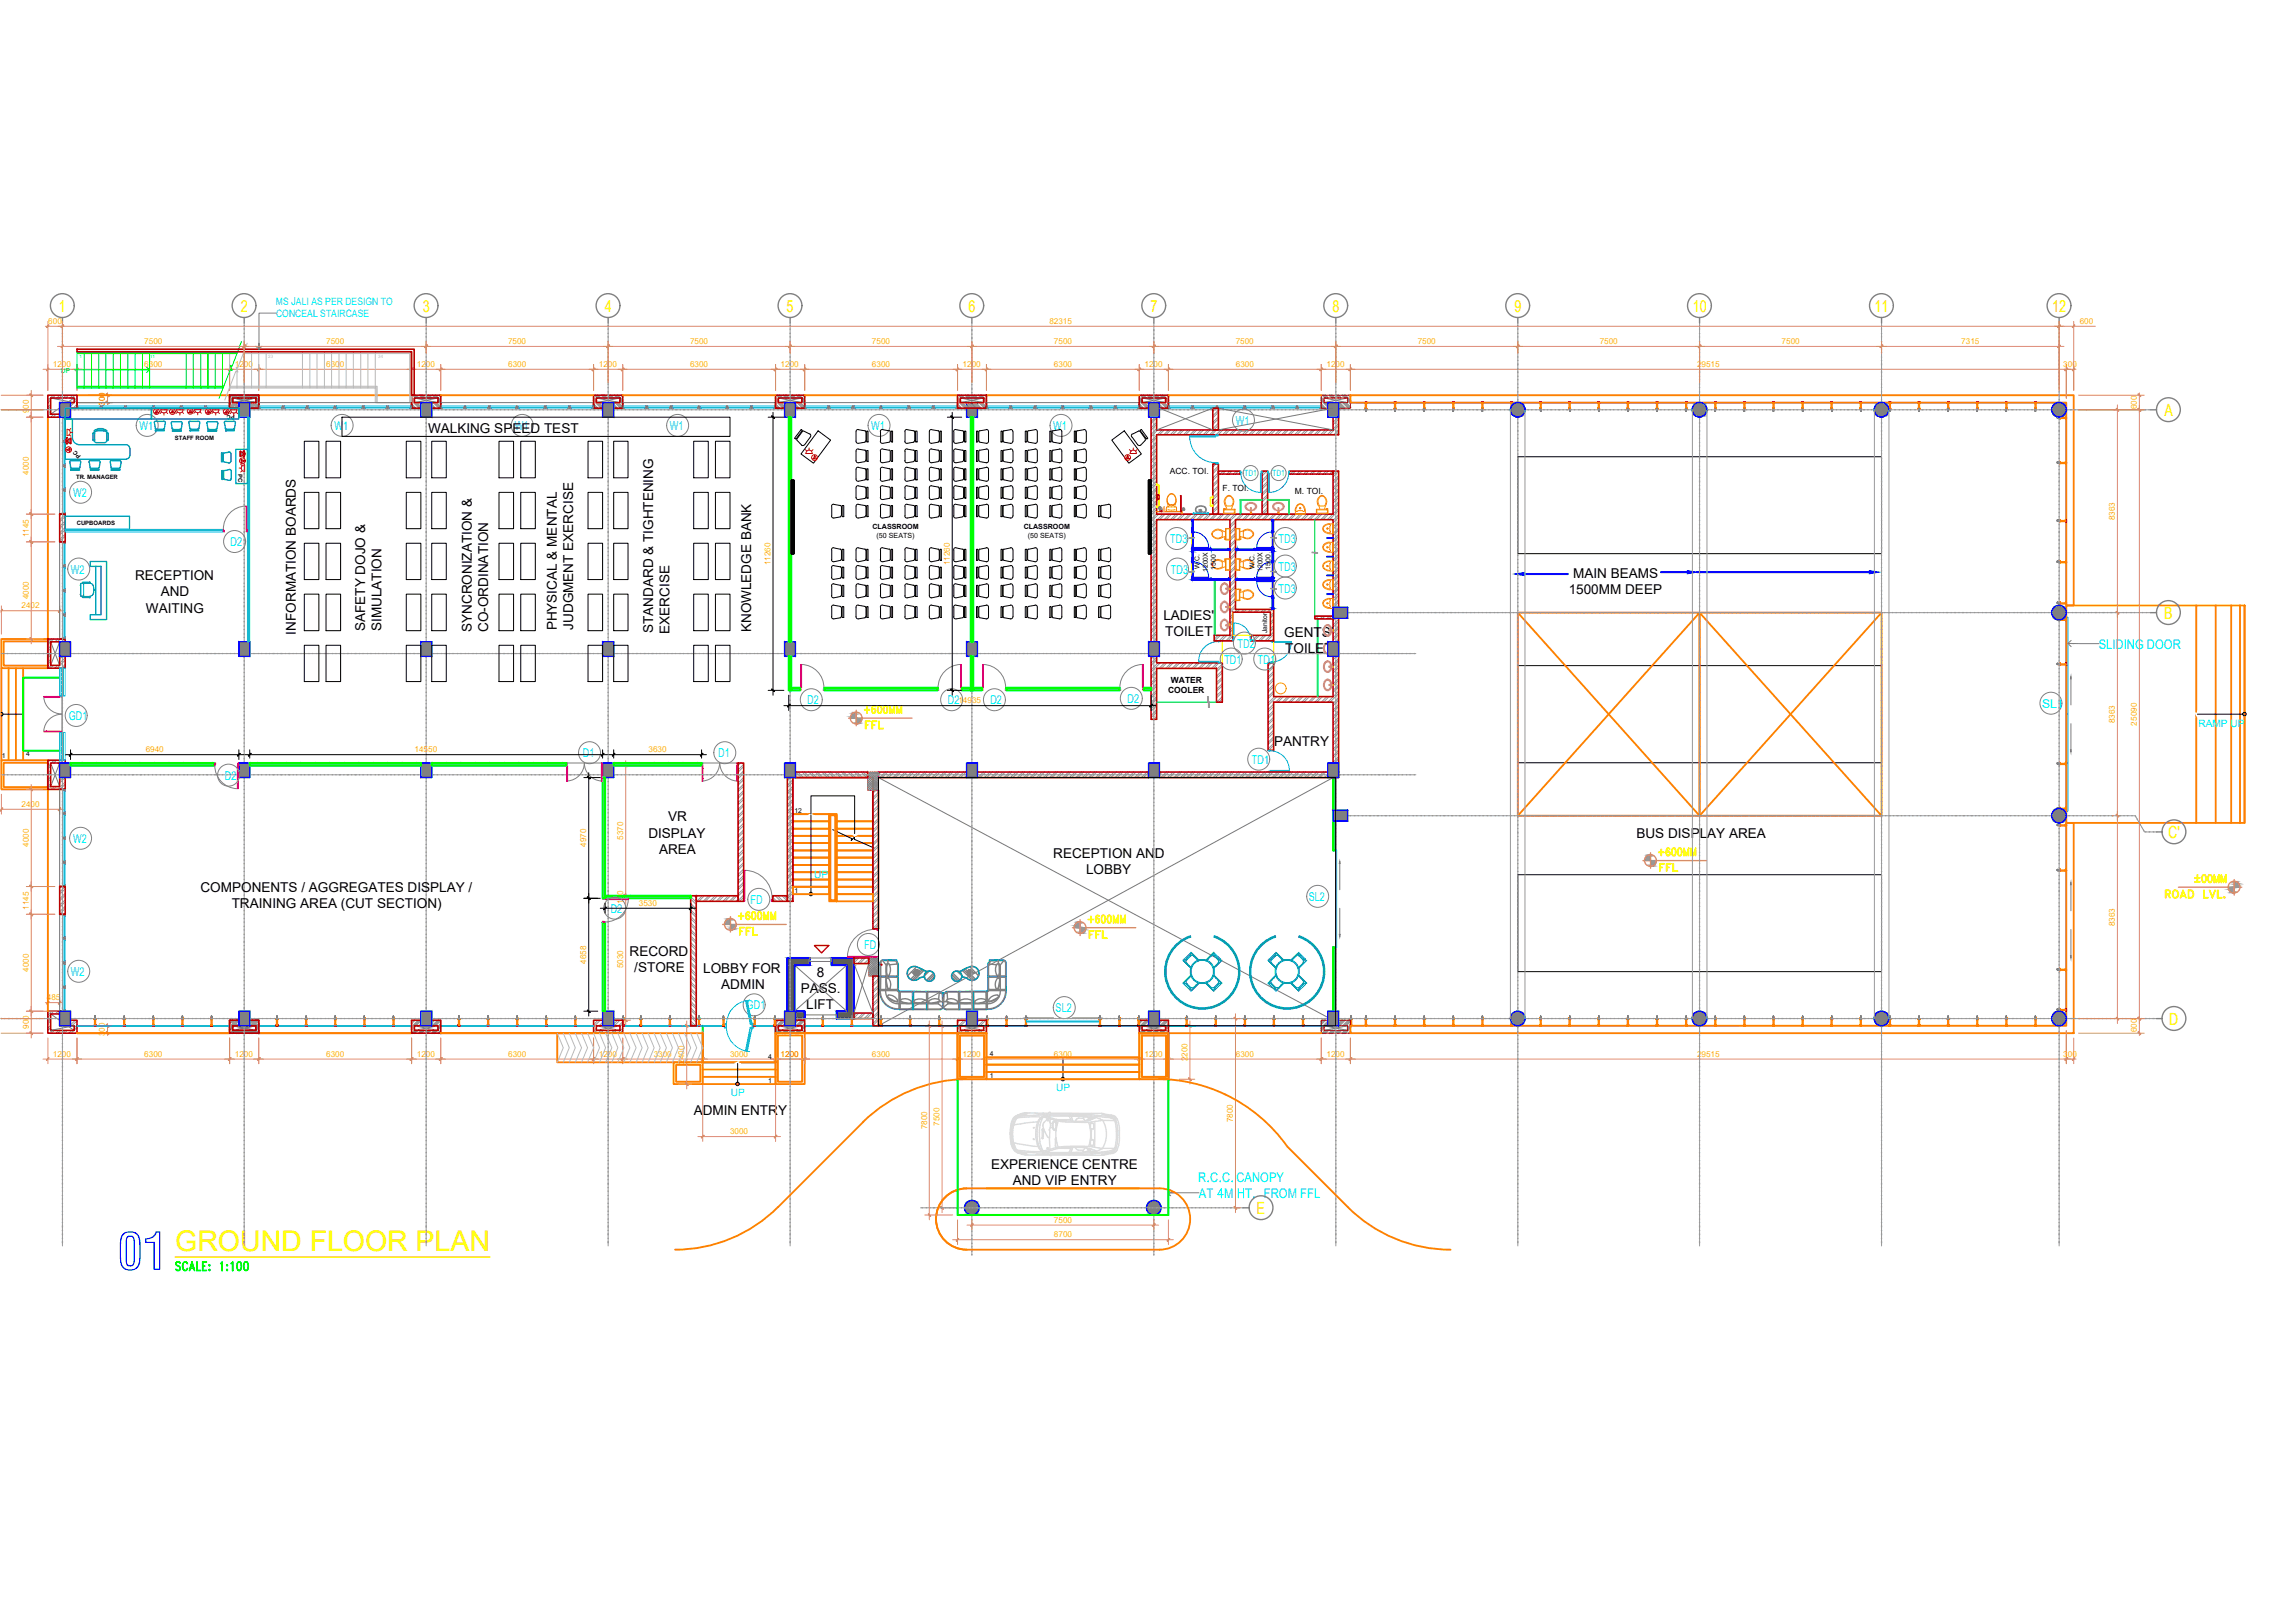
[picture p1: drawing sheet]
<svg xmlns="http://www.w3.org/2000/svg" width="420mm" height="297mm" viewBox="0 0 420 297" stroke-linecap="round" stroke-linejoin="round" font-family="sans-serif">
<defs><g id="words">
<text font-size="9.3" fill="#00f" x="21.5" y="232.4">01</text>
<text font-size="5.2" fill="#ff0" x="32.1" y="229">GROUND FLOOR PLAN</text>
<g font-size="4.4" fill="#ff0">
<text x="157.7" y="134.8">FFL</text>
<text x="134.4" y="172.5">FFL</text>
<text x="198.6" y="172.9">FFL</text>
</g>
<text font-size="4" fill="#ff0" x="303" y="160.5">FFL</text>
<g font-size="3.1" fill="#ff0">
<text x="396.2" y="76.1">A</text>
<text x="396.2" y="113.2">B</text>
<text x="397" y="153.4">C'</text>
<text x="397.1" y="187.5">D</text>
<text x="230" y="222.2">E</text>
</g>
<g font-size="3" fill="#ff0">
<text x="10.8" y="57.1">1</text>
<text x="44.1" y="57.1">2</text>
<text x="77.4" y="57.1">3</text>
<text x="110.7" y="57.1">4</text>
<text x="144" y="57.1">5</text>
<text x="177.3" y="57.1">6</text>
<text x="210.6" y="57.1">7</text>
<text x="243.9" y="57.1">8</text>
<text x="277.2" y="57.1">9</text>
<text x="309.9" y="57.1">10</text>
<text x="343.2" y="57.1">11</text>
<text x="375.7" y="57.1">12</text>
</g>
<g font-size="2.5">
<text x="78.4" y="79.3">WALKING SPEED TEST</text>
<text x="24.7" y="106.2">RECEPTION</text>
<text x="288" y="105.7">MAIN BEAMS</text>
<text x="26.7" y="112.2">WAITING</text>
<text x="29.4" y="109.2">AND</text>
<text x="213" y="113.5">LADIES'</text>
<text x="287.2" y="108.7">1500MM DEEP</text>
<text x="54.2" y="116.1" transform="rotate(-90 54.2 116.1)">INFORMATION BOARDS</text>
<text x="66.8" y="115.5" transform="rotate(-90 66.8 115.5)">SAFETY DOJO &amp;</text>
<text x="69.9" y="115.5" transform="rotate(-90 69.9 115.5)">SIMULATION</text>
<text x="86.4" y="115.7" transform="rotate(-90 86.4 115.7)">SYNCRONIZATION &amp;</text>
<text x="89.4" y="115.7" transform="rotate(-90 89.4 115.7)">CO-ORDINATION</text>
<text x="101.9" y="115.4" transform="rotate(-90 101.9 115.4)">PHYSICAL &amp; MENTAL</text>
<text x="104.9" y="115.3" transform="rotate(-90 104.9 115.3)">JUDGMENT EXERCISE</text>
<text x="119.5" y="115.9" transform="rotate(-90 119.5 115.9)">STANDARD &amp; TIGHTENING</text>
<text x="122.6" y="116" transform="rotate(-90 122.6 116)">EXERCISE</text>
<text x="137.5" y="115.7" transform="rotate(-90 137.5 115.7)">KNOWLEDGE BANK</text>
<text x="213.3" y="116.5">TOILET</text>
<text x="235.1" y="116.6">GENTS'</text>
<text x="235.3" y="119.6">TOILET</text>
<text x="233.3" y="136.6">PANTRY</text>
<text x="118.7" y="153.3">DISPLAY</text>
<text x="122.3" y="150.3">VR</text>
<text x="299.6" y="153.4">BUS DISPLAY AREA</text>
<text x="120.6" y="156.3">AREA</text>
<text x="192.8" y="157">RECEPTION AND</text>
<text x="198.8" y="160">LOBBY</text>
<text x="36.7" y="163.2">COMPONENTS / AGGREGATES DISPLAY /</text>
<text x="42.4" y="166.2">TRAINING AREA (CUT SECTION)</text>
<text x="115.3" y="174.9">RECORD</text>
<text x="116.1" y="177.9">/STORE</text>
<text x="128.7" y="178">LOBBY FOR</text>
<text x="149.6" y="178.8">8</text>
<text x="132" y="181">ADMIN</text>
<text x="146.6" y="181.8">PASS.</text>
<text x="147.6" y="184.7">LIFT</text>
<text x="127" y="204">ADMIN ENTRY</text>
<text x="181.4" y="213.9">EXPERIENCE CENTRE</text>
<text x="185.4" y="216.9">AND VIP ENTRY</text>
</g>
<g font-size="2.4" fill="#0ff">
<text x="384.2" y="118.7">SLIDING DOOR</text>
<text x="219.3" y="216.3">R C C</text>
<text x="219.5" y="219.2">AT</text>
<text x="224.1" y="219.2">M</text>
<text x="226.4" y="216.3">CANOPY</text>
<text x="228" y="219.2">T</text>
<text x="231.4" y="219.2">FROM FFL</text>
</g>
<g font-size="2.2" fill="#0ff">
<text x="226.3" y="77.7">W1</text>
<text x="25.6" y="78.7">W1</text>
<text x="61.3" y="78.7">W1</text>
<text x="94.2" y="78.7">W1</text>
<text x="122.6" y="78.7">W1</text>
<text x="159.5" y="78.7">W1</text>
<text x="192.8" y="78.7">W1</text>
<text x="13.4" y="90.9">W2</text>
<text x="42.2" y="99.9">D2</text>
<text x="214.2" y="99.4">TD3</text>
<text x="234.1" y="99.4">TD3</text>
<text x="13" y="105">W2</text>
<text x="214.4" y="105">TD3</text>
<text x="234.1" y="104.4">TD3</text>
<text x="234.1" y="108.4">TD3</text>
<text x="226.6" y="118.5">TD2</text>
<text x="224.2" y="121.4">TD1</text>
<text x="230.3" y="121.4">TD1</text>
<text x="12.6" y="131.8">GD1</text>
<text x="147.8" y="128.9">D2</text>
<text x="173.5" y="128.9">D2</text>
<text x="181.3" y="128.9">D2</text>
<text x="206.4" y="128.6">D2</text>
<text x="373.8" y="129.5">SL1</text>
<text x="41.1" y="142.7">D2</text>
<text x="106.7" y="138.6">D1</text>
<text x="131.5" y="138.6">D1</text>
<text x="229.2" y="139.8">TD1</text>
<text x="13.4" y="154.2">W2</text>
<text x="111.8" y="167">D2</text>
<text x="137.4" y="165.4">FD</text>
<text x="239.6" y="164.9">SL2</text>
<text x="158.2" y="173.7">FD</text>
<text x="13" y="178.6">W2</text>
<text x="136.7" y="184.7">GD1</text>
<text x="193.3" y="185.2">SL2</text>
</g>
<g font-size="1.9" fill="#0ff">
<text x="50.5" y="55.8">MS</text>
<text x="50.5" y="58">CONCEAL STAIRCASE</text>
<text x="54.2" y="55.8">ALI AS PER DESIGN TO</text>
<text x="402.5" y="133">RAMP UP</text>
<text x="149.1" y="160.6">UP</text>
<text x="133.8" y="200.6">UP</text>
<text x="193.3" y="199.7">UP</text>
</g>
<g font-size="1.6">
<text x="214.2" y="86.7">ACC. TOI.</text>
<text x="223.8" y="89.8">F. TOI.</text>
<text x="237.1" y="90.4">M. TOI.</text>
<text x="214.4" y="125">WATER</text>
<text x="213.9" y="126.9">COOLER</text>
</g>
<g font-size="1.6" fill="#0ff">
<text x="227.8" y="87.2">TD1</text>
<text x="233" y="87.2">TD1</text>
</g>
<g font-size="1.5" fill="#ffbf00">
<text x="8.8" y="59.3">600</text>
<text x="192.1" y="59.3">82315</text>
<text x="380.7" y="59.3">600</text>
<text x="26.4" y="62.9">7500</text>
<text x="59.7" y="62.9">7500</text>
<text x="93" y="62.9">7500</text>
<text x="126.3" y="62.9">7500</text>
<text x="159.6" y="62.9">7500</text>
<text x="193" y="62.9">7500</text>
<text x="226.2" y="62.9">7500</text>
<text x="259.5" y="62.9">7500</text>
<text x="292.9" y="62.9">7500</text>
<text x="326.2" y="62.9">7500</text>
<text x="359.1" y="62.9">7315</text>
<text x="9.7" y="67.1">1200</text>
<text x="26.4" y="67.1">6300</text>
<text x="43" y="67.1">1200</text>
<text x="59.7" y="67.1">6300</text>
<text x="76.3" y="67.1">1200</text>
<text x="93" y="67.1">6300</text>
<text x="109.6" y="67.1">1200</text>
<text x="126.3" y="67.1">6300</text>
<text x="142.9" y="67.1">1200</text>
<text x="159.6" y="67.1">6300</text>
<text x="176.2" y="67.1">1200</text>
<text x="193" y="67.1">6300</text>
<text x="209.5" y="67.1">1200</text>
<text x="226.3" y="67.1">6300</text>
<text x="242.9" y="67.1">1200</text>
<text x="310.7" y="67.1">29515</text>
<text x="377.7" y="67.1">300</text>
<text x="5.2" y="75.6" transform="rotate(-90 5.2 75.6)">900</text>
<text x="19.2" y="74.2" transform="rotate(-90 19.2 74.2)">300</text>
<text x="391.2" y="74.9" transform="rotate(-90 391.2 74.9)">600</text>
<text x="5.2" y="86.9" transform="rotate(-90 5.2 86.9)">4000</text>
<text x="387.2" y="95.2" transform="rotate(-90 387.2 95.2)">8363</text>
<text x="5.2" y="98.3" transform="rotate(-90 5.2 98.3)">1145</text>
<text x="141.1" y="103.4" transform="rotate(-90 141.1 103.4)">11260</text>
<text x="173.9" y="103.4" transform="rotate(-90 173.9 103.4)">11260</text>
<text x="3.9" y="111.3">2402</text>
<text x="5.2" y="109.7" transform="rotate(-90 5.2 109.7)">4000</text>
<text x="175.5" y="128.7">14935</text>
<text x="26.7" y="137.7">6940</text>
<text x="75.9" y="137.7">14550</text>
<text x="118.7" y="137.7">3630</text>
<text x="387.2" y="132.4" transform="rotate(-90 387.2 132.4)">8363</text>
<text x="391.2" y="132.8" transform="rotate(-90 391.2 132.8)">25090</text>
<text x="3.9" y="147.6">2400</text>
<text x="5.2" y="155" transform="rotate(-90 5.2 155)">4000</text>
<text x="107.3" y="155" transform="rotate(-90 107.3 155)">4970</text>
<text x="114.1" y="153.7" transform="rotate(-90 114.1 153.7)">5370</text>
<text x="5.2" y="166.5" transform="rotate(-90 5.2 166.5)">1145</text>
<text x="114.1" y="165.5" transform="rotate(-90 114.1 165.5)">100</text>
<text x="117" y="165.8">3530</text>
<text x="387.2" y="169.5" transform="rotate(-90 387.2 169.5)">8363</text>
<text x="5.2" y="177.8" transform="rotate(-90 5.2 177.8)">4000</text>
<text x="107.3" y="176.4" transform="rotate(-90 107.3 176.4)">4658</text>
<text x="114.1" y="177.2" transform="rotate(-90 114.1 177.2)">5030</text>
<text x="8.6" y="183">485</text>
<text x="5.2" y="188.3" transform="rotate(-90 5.2 188.3)">900</text>
<text x="19.2" y="189.6" transform="rotate(-90 19.2 189.6)">300</text>
<text x="391.2" y="189" transform="rotate(-90 391.2 189)">600</text>
<text x="9.7" y="193.4">1200</text>
<text x="26.4" y="193.4">6300</text>
<text x="43" y="193.4">1200</text>
<text x="59.7" y="193.4">6300</text>
<text x="76.3" y="193.4">1200</text>
<text x="93" y="193.4">6300</text>
<text x="109.6" y="193.4">1200</text>
<text x="119.7" y="193.4">3300</text>
<text x="125.3" y="194.7" transform="rotate(-90 125.3 194.7)">2400</text>
<text x="133.6" y="193.4">3000</text>
<text x="142.9" y="193.4">1200</text>
<text x="159.6" y="193.4">6300</text>
<text x="176.2" y="193.4">1200</text>
<text x="193" y="193.4">6300</text>
<text x="209.5" y="193.4">1200</text>
<text x="217.4" y="194.3" transform="rotate(-90 217.4 194.3)">2200</text>
<text x="226.3" y="193.4">6300</text>
<text x="242.9" y="193.4">1200</text>
<text x="310.7" y="193.4">29515</text>
<text x="377.7" y="193.4">300</text>
<text x="133.6" y="207.5">3000</text>
<text x="169.7" y="206.7" transform="rotate(-90 169.7 206.7)">7800</text>
<text x="172" y="206.1" transform="rotate(-90 172 206.1)">7500</text>
<text x="225.7" y="205.4" transform="rotate(-90 225.7 205.4)">7800</text>
<text x="193" y="226.4">8700</text>
<text x="193" y="223.8">7500</text>
</g>
<g font-size="1.3">
<text x="159.7" y="96.9">CLASSROOM</text>
<text x="160.5" y="98.5">(50 SEATS)</text>
<text x="187.4" y="96.9">CLASSROOM</text>
<text x="188.2" y="98.5">(50 SEATS)</text>
</g>
<text font-size="1.2" fill="#0f0" x="11.1" y="68.3">UP</text>
<g font-size="1.2">
<text x="219.6" y="104.2" transform="rotate(-90 219.6 104.2)">W.C.</text>
<text x="221.1" y="104.7" transform="rotate(-90 221.1 104.7)">1200X</text>
<text x="222.6" y="104.3" transform="rotate(-90 222.6 104.3)">1500</text>
<text x="229.7" y="104.2" transform="rotate(-90 229.7 104.2)">W.C.</text>
<text x="231.1" y="104.7" transform="rotate(-90 231.1 104.7)">1200X</text>
<text x="232.6" y="104.3" transform="rotate(-90 232.6 104.3)">1500</text>
<text x="232" y="115.9" transform="rotate(-90 232 115.9)">Janitor</text>
<text x=".3" y="138.7">1</text>
<text x="4.8" y="138.4">4</text>
<text x="145.5" y="148.8">12</text>
<text x="145.5" y="163.4">1</text>
<text x="140.6" y="193.8">4</text>
<text x="181.2" y="197.3">1</text>
<text x="181.2" y="193.3">4</text>
<text x="140.6" y="198.2">1</text>
</g>
<g font-size="1.1">
<text x="43" y="75.9" transform="rotate(-178 43 75.9)">PC</text>
<text x="14.9" y="83.4" transform="rotate(-134 14.9 83.4)">PC</text>
<text x="32" y="80.5">STAFF ROOM</text>
<text x="13.9" y="87.7">TR. MANAGER</text>
<text x="43.6" y="86.7" transform="rotate(90 43.6 86.7)">PC</text>
<text x="14.1" y="96">CUPBOARDS</text>
</g>
<g font-size=".8" fill="#0f0">
<text x="14.6" y="65.6">1</text>
<text x="27.5" y="65.6">11</text>
</g>
</g></defs>
<!-- layer: 0 -->
<g fill="none" stroke="#000" stroke-width=".18">
<path d="M62.6 76.4h71v3.5h-71zM140.6 76.4h2.9M141.5 75.5v51.7M173.4 76.4h2.7M174.3 75.5v51.7M55.7 80.8h2.7v6.6h-2.7zM55.7 90.1h2.7v6.7h-2.7zM55.7 99.4h2.7v6.7h-2.7zM59.7 80.8h2.7v6.6h-2.7zM59.7 90.1h2.7v6.7h-2.7zM59.7 99.4h2.7v6.7h-2.7zM74.4 80.8h2.6v6.6h-2.6z"/>
<path d="M74.4 90.1h2.6v6.7h-2.6zM74.4 99.4h2.6v6.7h-2.6zM79 80.8h2.7v6.6h-2.7zM79 90.1h2.7v6.7h-2.7zM79 99.4h2.7v6.7h-2.7zM91.4 80.8h2.6v6.6h-2.6zM91.4 90.1h2.6v6.7h-2.6zM91.4 99.4h2.6v6.7h-2.6zM95.3 80.8h2.7v6.6h-2.7zM95.3 90.1h2.7v6.7h-2.7zM95.3 99.4h2.7v6.7h-2.7zM107.7 80.8h2.6v6.6h-2.6z"/>
<path d="M107.7 90.1h2.6v6.7h-2.6zM107.7 99.4h2.6v6.7h-2.6zM112.4 80.8h2.6v6.6h-2.6zM112.4 90.1h2.6v6.7h-2.6zM112.4 99.4h2.6v6.7h-2.6zM127 80.8h2.7v6.6h-2.7zM127 90.1h2.7v6.7h-2.7zM127 99.4h2.7v6.7h-2.7zM131 80.8h2.6v6.6h-2.6zM131 90.1h2.6v6.7h-2.6zM131 99.4h2.6v6.7h-2.6zM277.9 83.6h66.6v17.7h-66.6z"/>
<path d="M55.7 108.7h2.7v6.7h-2.7zM55.7 118.1h2.7v6.6h-2.7zM59.7 108.7h2.7v6.7h-2.7zM59.7 118.1h2.7v6.6h-2.7zM74.4 108.7h2.6v6.7h-2.6zM74.4 118.1h2.6v6.6h-2.6zM79 108.7h2.7v6.7h-2.7zM79 118.1h2.7v6.6h-2.7zM91.4 108.7h2.6v6.7h-2.6zM91.4 118.1h2.6v6.6h-2.6zM95.3 108.7h2.7v6.7h-2.7zM95.3 118.1h2.7v6.6h-2.7z"/>
<path d="M107.7 108.7h2.6v6.7h-2.6zM107.7 118.1h2.6v6.6h-2.6zM112.4 108.7h2.6v6.7h-2.6zM112.4 118.1h2.6v6.6h-2.6zM127 108.7h2.7v6.7h-2.7zM127 118.1h2.7v6.6h-2.7zM131 108.7h2.6v6.7h-2.6zM131 118.1h2.6v6.6h-2.6zM12 138.1h32.6M12.9 137.2v1.8M43.7 137.2v1.8M44.8 138.1h66.4"/>
<path d="M45.7 137.2v1.6M110.3 137.2v1.6M111.5 138.1h17.8M112.4 137.2v1.6M128.4 137.2v1.6M140.6 126.4h2.9M143.5 129.1h68.1M144.4 127.2v2.8M173.4 126.4h2.6M210.7 127.2v2.8M277.9 121.8h66.6v17.8h-66.6zM106.9 142.3h3"/>
<path d="M107.8 141.4v44.6M148.5 149v-3.3h8v7.3M152.4 151.8l3.6 1.7-.2 .3 .6-.6v.4l3.7 1.6M160.8 142.3h83.7v45.4h-83.7zM106.9 164.4h3M109.9 166.2h17.4M110.8 165.3v1.8M126.4 165.3v1.8M277.9 160.1h66.6v17.7h-66.6zM106.9 185.1h2.5"/>
</g>
<!-- layer: A-HATCH 1 -->
<g fill="none" stroke="#939598" stroke-width=".18">
<path d="M8.9 72.3l-.1 .2M9.3 74l-.5 .5M9.3 75.2l-.5 .5M9.3 73.2l-.5 .5M9.3 74.4l-.5 .5M9.3 75.6l-.5 .5M9.7 72.3l-.9 1M9.8 75.8l-.5 .6M10.1 72.3l-.5 .5M10.2 75.8l-.5 .6M10.9 72.3l-.5 .5M11.2 73.7l-.3 .2"/>
<path d="M11.3 72.3l-.5 .5M11.9 74.9l-1.4 1.5M11.9 76.1l-.2 .3M11.9 75.3l-1 1.1M12 73.7l-1.1 1M12.1 72.3l-.5 .5M12.4 73.7l-1.5 1.5M12.5 72.3l-.5 .5M13.2 73.7l-1.1 1M13.3 72.3l-.5 .5M13.7 72.3l-.5 .5M14.1 72.8l-.5 .5"/>
<path d="M14.1 74l-.7 .7M14.1 73.2l-1.5 1.5M14.1 74.4l-.3 .3M144.4 77.8h.1M144.4 78.6h.1M144.5 78.5h.1M144.5 76.6l-.1 .1M144.5 79.2l-.1 .1M144.6 76.6h.1M144.6 79.2h.1M144.6 76.4l-.2 .1M144.6 77.3l-.2 .2"/>
<path d="M144.6 80l-.2 .1M144.6 77.2h.1M144.6 79.9h.1M144.6 78l-.2 .2M144.7 78h.1M144.7 78.7l-.3 .2M144.7 78.7h.1M144.7 76.8l-.3 .2M144.7 79.4l-.3 .3M144.7 76.7h.1M144.7 79.4h.1M144.7 77.5l-.2 .3"/>
<path d="M144.8 77.5h.1M144.8 76.4l-.2 .1M144.8 78.2l-.2 .2M144.8 78.2h.1M144.8 78.9l-.2 .2M144.9 76.4l-.5 .5M144.9 76.8l-.5 .4M144.9 77.2l-.5 .4M144.9 77.6l-.5 .4M144.9 78l-.5 .4M144.9 78.3l-.5 .5M144.9 78.7l-.5 .4"/>
<path d="M144.9 79.1l-.5 .4M144.9 79.4l-.5 .5M144.9 79.8l-.5 .5M144.9 76.6l-.1 .1M144.9 77l-.2 .2M144.9 77.4h-.1M144.9 77.8l-.2 .1M144.9 78.5l-.2 .1M144.9 79.3l-.1 .1M144.9 79.7l-.2 .2M177.8 77.8h.1M177.8 78.6h-.1"/>
<path d="M177.8 78.5h.1M177.8 76.6l-.1 .1M177.8 79.2l-.1 .1M177.8 76.6h.1M177.8 79.2h.1M177.8 77.3l-.1 .2M177.8 80l-.1 .1M177.9 76.4l-.2 .1M177.9 77.2h.1M177.9 79.9h.1M177.9 78l-.2 .2M178 78h.1"/>
<path d="M178 78.7l-.3 .2M178 78.7h.1M178 76.8l-.2 .2M178 79.4l-.2 .3M178.1 76.7h.1M178.1 79.4h.1M178.1 76.4l-.2 .1M178.1 77.5l-.3 .3M178.1 77.5h.1M178.1 78.2l-.3 .2M178.1 78.2h.1M178.1 78.9l-.2 .2"/>
<path d="M178.2 76.4l-.5 .5M178.2 76.8l-.5 .4M178.2 77.2l-.5 .4M178.2 77.6l-.5 .4M178.2 78l-.5 .4M178.2 78.3l-.5 .5M178.2 78.7l-.5 .4M178.2 79.1l-.5 .4M178.2 79.4l-.5 .5M178.2 79.8l-.5 .5M178.2 76.6l-.1 .1M178.2 77l-.2 .2"/>
<path d="M178.2 77.4h-.1M178.2 77.8l-.2 .1M178.2 78.5l-.1 .1M178.2 79.3l-.1 .1M178.2 79.7l-.2 .2M210.7 74.7h.1M211.2 74.7l-.5 .4M211.8 74.9l-1.1 1M211.8 76.1l-1.1 1M211.8 77.3l-1.1 1M211.8 78.5l-1.1 1M211.8 79.7l-1.1 1"/>
<path d="M211.8 75.3l-1.1 1M211.8 76.5l-1.1 1M211.8 77.7l-1.1 1M212 78.7l-1.3 1.2M212.8 78.7l-.9 .9M213.1 78.7l-.8 .9M214 78.7l-.9 .9M214.3 78.7l-.9 .9M215.1 78.7l-.9 .9M215.6 78.7l-.9 .9M216.3 78.7l-.9 .9M216.7 78.7l-.8 .9"/>
<path d="M217.6 78.7l-.9 .9M217.9 78.7l-.9 .9M218.7 78.7l-.9 .9M219.1 78.7l-.9 .9M219.9 78.7l-.9 .9M220.3 78.7l-.8 .9M221.1 78.7l-.8 .9M221.5 78.7l-.9 .9M222.3 74.7l-.3 .2M222.3 78.7l-.9 .9M222.6 74.7l-.6 .6M222.7 78.7l-.9 .9"/>
<path d="M223 78.7h.1M223.1 75.1l-1.1 1M223.1 76.3l-1.1 1M223.1 77.5l-1.1 1M223.1 75.5l-1.1 1M223.1 76.7l-1.1 1M223.1 77.9l-.9 .8M223.5 78.7l-.9 .9M223.9 78.7l-.9 .9M224.7 78.7l-.9 .9M225.1 78.7l-.9 .9M225.9 78.7l-.9 .9"/>
<path d="M226.3 78.7l-.9 .9M227.1 78.7l-.9 .9M227.5 78.7l-.9 .9M228.3 78.7l-.9 .9M228.7 78.7l-.9 .9M229.5 78.7l-.9 .9M229.9 78.7l-.9 .9M230.7 78.7l-.9 .9M231.1 78.7l-.9 .9M231.9 78.7l-.9 .9M232.3 78.7l-.9 .9M233.1 78.7l-.9 .9"/>
<path d="M233.5 78.7l-.9 .9M234.3 78.7l-.9 .9M234.7 78.7l-.9 .9M235.5 78.7l-.9 .9M235.9 78.7l-.9 .9M236.7 78.7l-.9 .9M237.1 78.7l-.9 .9M237.9 78.7l-.9 .9M238.3 78.7l-.9 .9M239.1 78.7l-.9 .9M239.5 78.7l-.9 .9M240.3 78.7l-.9 .9"/>
<path d="M240.7 78.7l-.9 .9M241.5 78.7l-.9 .9M241.9 78.7l-.9 .9M242.7 78.7l-.9 .9M243.1 78.7l-.9 .9M243.8 78.7l-.8 .9M244.3 74.7l-.2 .2M244.7 74.7l-.6 .6M245.1 75.1l-1 1M245.1 76.3l-1 1M245.1 77.5l-1 1M245.1 78.7l-.9 .9"/>
<path d="M245.1 75.5l-1 1M245.1 76.7l-1 1M245.1 77.9l-1.7 1.7M245.1 79.1l-.5 .5M11.2 94.1l-.3 .2M11.9 94.1l-1 1.1M11.9 95.3l-1 1M11.9 96.5l-1 1M11.9 97.7l-1 1M11.9 98.9l-.3 .3M11.9 94.5l-1 1M11.9 95.7l-1 1.1"/>
<path d="M11.9 96.9l-1 1M11.9 98.1l-1 1M144.4 80.4h.1M144.4 83.1h.1M144.4 85.8h.1M144.4 88.4h.1M144.4 91h.1M144.4 93.7h.1M144.4 96.3h.1M144.4 99h.1M144.4 81.2h.1M144.4 83.8v.1"/>
<path d="M144.4 86.5h.1M144.4 89.1v.1M144.4 91.8h.1M144.4 94.4v.1M144.4 97.1h.1M144.4 99.8h.1M144.5 81.1h.1M144.5 83.8h.1M144.5 86.4h.1M144.5 89.1h.1M144.5 91.8h.1M144.5 94.4h.1"/>
<path d="M144.5 97.1h.1M144.5 99.7h.1M144.5 81.9l-.1 .1M144.5 84.6l-.1 .1M144.5 87.2l-.1 .1M144.5 89.9h-.1M144.5 92.5l-.1 .1M144.5 95.2h-.1M144.5 97.8l-.1 .1M144.6 81.9h.1M144.6 84.5h.1M144.6 87.2h.1"/>
<path d="M144.6 89.8h.1M144.6 92.4h.1M144.6 95.1h.1M144.6 97.8h.1M144.6 82.6l-.2 .1M144.6 85.2l-.2 .2M144.6 87.9l-.2 .1M144.6 90.6l-.2 .1M144.6 93.2l-.2 .1M144.6 95.9l-.2 .1M144.6 98.5l-.2 .2M144.6 82.6h.1"/>
<path d="M144.6 85.2h.1M144.6 87.9h.1M144.6 90.5h.1M144.6 93.2h.1M144.6 95.8h.1M144.6 98.5h.1M144.6 80.7l-.2 .1M144.6 83.3l-.2 .2M144.6 86l-.2 .1M144.6 88.6l-.2 .2M144.6 91.3l-.2 .2M144.6 93.9l-.2 .2"/>
<path d="M144.6 96.6l-.2 .2M144.6 99.2l-.2 .2M144.7 80.6h.1M144.7 83.3h.1M144.7 85.9h.1M144.7 88.6h.1M144.7 91.2h.1M144.7 93.9h.1M144.7 96.5h.1M144.7 99.2h.1M144.7 81.4l-.3 .2M144.7 84l-.3 .3"/>
<path d="M144.7 86.7l-.3 .2M144.7 89.4l-.3 .2M144.7 92l-.3 .2M144.7 94.6l-.3 .3M144.7 97.3l-.3 .2M144.7 99.9l-.3 .3M144.7 81.4h.1M144.7 84h.1M144.7 86.6h.1M144.7 89.3h.1M144.7 91.9h.1M144.7 94.6h.1"/>
<path d="M144.7 97.2h.1M144.7 99.9h.1M144.7 82.1l-.3 .2M144.7 84.7l-.3 .3M144.7 87.4l-.3 .2M144.7 90l-.3 .3M144.7 92.7l-.3 .2M144.7 95.4l-.3 .2M144.7 98l-.3 .2M144.7 82h.1M144.7 84.7h.1M144.7 87.4h.1"/>
<path d="M144.7 90h.1M144.7 92.7h.1M144.7 95.3h.1M144.7 97.9h.1M144.7 80.2l-.2 .2M144.7 82.8l-.2 .2M144.7 85.5l-.2 .2M144.7 88.1l-.2 .2M144.7 90.7l-.2 .3M144.7 93.4l-.2 .2M144.7 96l-.2 .3M144.7 98.7l-.2 .3"/>
<path d="M144.8 80.1h.1M144.8 82.7h.1M144.8 85.4h.1M144.8 88h.1M144.8 90.7h.1M144.8 93.4h.1M144.8 96h.1M144.8 98.7h.1M144.8 80.8l-.2 .3M144.8 83.5l-.2 .3M144.8 86.2l-.2 .2M144.8 88.8l-.2 .3"/>
<path d="M144.8 91.5l-.2 .2M144.8 94.1l-.2 .2M144.8 96.8l-.2 .2M144.8 99.4l-.2 .2M144.8 80.8h.1M144.8 83.5h.1M144.8 86.1h.1M144.8 88.8h.1M144.8 91.4h.1M144.8 94.1h.1M144.8 96.7h.1M144.8 99.4h.1"/>
<path d="M144.8 80h.1M144.8 81.6l-.2 .2M144.8 84.2l-.2 .2M144.8 86.9l-.2 .2M144.8 89.5l-.2 .3M144.8 92.2l-.2 .2M144.8 94.8l-.2 .3M144.8 97.5l-.2 .2M144.9 80.2l-.5 .5M144.9 80.6l-.5 .5M144.9 81l-.5 .4M144.9 81.4l-.5 .4"/>
<path d="M144.9 81.7l-.5 .5M144.9 82.1l-.5 .4M144.9 82.5l-.5 .4M144.9 82.9l-.5 .4M144.9 83.3l-.5 .4M144.9 83.6l-.5 .5M144.9 84l-.5 .4M144.9 84.4l-.5 .4M144.9 84.8l-.5 .4M144.9 85.2l-.5 .4M144.9 85.5l-.5 .5M144.9 85.9l-.5 .4"/>
<path d="M144.9 86.3l-.5 .4M144.9 86.6l-.5 .5M144.9 87l-.5 .5M144.9 87.4l-.5 .5M144.9 87.8l-.5 .5M144.9 88.2l-.5 .4M144.9 88.5l-.5 .5M144.9 88.9l-.5 .5M144.9 89.3l-.5 .4M144.9 89.7l-.5 .4M144.9 90.1l-.5 .4M144.9 90.5l-.5 .4"/>
<path d="M144.9 90.8l-.5 .5M144.9 91.2l-.5 .4M144.9 91.6l-.5 .4M144.9 92l-.5 .4M144.9 92.4l-.5 .4M144.9 92.7l-.5 .5M144.9 93.1l-.5 .4M144.9 93.5l-.5 .4M144.9 93.8l-.5 .5M144.9 94.2l-.5 .5M144.9 94.6l-.5 .5M144.9 95l-.5 .4"/>
<path d="M144.9 95.4l-.5 .4M144.9 95.7l-.5 .5M144.9 96.1l-.5 .5M144.9 96.5l-.5 .5M144.9 96.9l-.5 .4M144.9 97.3l-.5 .4M144.9 97.6l-.5 .5M144.9 98l-.5 .5M144.9 98.4l-.5 .4M144.9 98.8l-.5 .4M144.9 99.2l-.5 .4M144.9 99.6l-.5 .4"/>
<path d="M144.9 99.9l-.5 .5M144.9 80.4l-.2 .2M144.9 81.2l-.2 .1M144.9 81.9l-.1 .1M144.9 82.3l-.2 .2M144.9 82.7h-.1M144.9 83l-.2 .2M144.9 83.8l-.2 .1M144.9 84.6l-.1 .1M144.9 84.9l-.2 .3M144.9 85.3l-.1 .1M144.9 85.7l-.2 .2"/>
<path d="M144.9 86.5l-.2 .1M144.9 87.2l-.1 .1M144.9 87.6l-.2 .2M144.9 88.4l-.2 .1M144.9 89.1l-.2 .1M144.9 89.9h-.1M144.9 90.2l-.2 .3M144.9 90.6l-.1 .1M144.9 91l-.2 .2M144.9 91.8l-.2 .1M144.9 92.5l-.1 .1M144.9 92.9l-.2 .2"/>
<path d="M144.9 93.3h-.1M144.9 93.7l-.2 .1M144.9 94.4l-.2 .2M144.9 95.2h-.1M144.9 95.6l-.2 .2M144.9 96.3l-.2 .2M144.9 97.1l-.2 .1M144.9 97.8l-.1 .1M144.9 98.2l-.2 .2M144.9 98.6h-.1M144.9 99l-.2 .1M144.9 99.7l-.2 .2"/>
<path d="M177.8 80.4h.1M177.8 83.1h.1M177.8 85.8h.1M177.8 88.4h.1M177.8 91h.1M177.8 93.7h.1M177.8 96.3h.1M177.8 99h.1M177.8 81.2h-.1M177.8 83.8l-.1 .1M177.8 86.5h-.1M177.8 89.1l-.1 .1"/>
<path d="M177.8 91.8h-.1M177.8 94.4l-.1 .1M177.8 97.1h-.1M177.8 99.8h-.1M177.8 81.1h.1M177.8 83.8h.1M177.8 86.4h.1M177.8 89.1h.1M177.8 91.8h.1M177.8 94.4h.1M177.8 97.1h.1M177.8 99.7h.1"/>
<path d="M177.8 81.9l-.1 .1M177.8 84.6l-.1 .1M177.8 87.2l-.1 .1M177.8 89.9h-.1M177.8 92.5l-.1 .1M177.8 95.2h-.1M177.8 97.8l-.1 .1M177.8 81.9h.1M177.8 84.5h.1M177.8 87.2h.1M177.8 89.8h.1M177.8 92.4h.1"/>
<path d="M177.8 95.1h.1M177.8 97.8h.1M177.8 82.6l-.1 .1M177.8 85.2l-.1 .2M177.8 87.9l-.1 .1M177.8 90.6l-.1 .1M177.8 93.2l-.1 .1M177.8 95.9l-.1 .1M177.8 98.5l-.1 .2M177.9 82.6h.1M177.9 85.2h.1M177.9 87.9h.1"/>
<path d="M177.9 90.5h.1M177.9 93.2h.1M177.9 95.8h.1M177.9 98.5h.1M177.9 80.7l-.2 .1M177.9 83.3l-.2 .2M177.9 86l-.2 .1M177.9 88.6l-.2 .2M177.9 91.3l-.2 .2M177.9 93.9l-.2 .2M177.9 96.6l-.2 .2M177.9 99.2l-.2 .2"/>
<path d="M178 80.6h.1M178 83.3h.1M178 85.9h.1M178 88.6h.1M178 91.2h.1M178 93.9h.1M178 96.5h.1M178 99.2h.1M178 81.4l-.3 .2M178 84l-.3 .3M178 86.7l-.3 .2M178 89.4l-.3 .2"/>
<path d="M178 92l-.3 .2M178 94.6l-.3 .3M178 97.3l-.3 .2M178 99.9l-.3 .3M178 81.4h.1M178 84h.1M178 86.6h.1M178 89.3h.1M178 91.9h.1M178 94.6h.1M178 97.2h.1M178 99.9h.1"/>
<path d="M178 82.1l-.2 .2M178 84.7l-.2 .3M178 87.4l-.2 .2M178 90l-.2 .3M178 92.7l-.2 .2M178 95.4l-.2 .2M178 98l-.2 .2M178.1 82h.1M178.1 84.7h.1M178.1 87.4h.1M178.1 90h.1M178.1 92.7h.1"/>
<path d="M178.1 95.3h.1M178.1 97.9h.1M178.1 80.2l-.3 .2M178.1 82.8l-.3 .2M178.1 85.5l-.3 .2M178.1 88.1l-.3 .2M178.1 90.7l-.3 .3M178.1 93.4l-.3 .2M178.1 96l-.3 .3M178.1 98.7l-.3 .3M178.1 80.1h.1M178.1 82.7h.1"/>
<path d="M178.1 85.4h.1M178.1 88h.1M178.1 90.7h.1M178.1 93.4h.1M178.1 96h.1M178.1 98.7h.1M178.1 80.8l-.3 .3M178.1 83.5l-.3 .3M178.1 86.2l-.3 .2M178.1 88.8l-.3 .3M178.1 91.5l-.3 .2M178.1 94.1l-.3 .2"/>
<path d="M178.1 96.8l-.3 .2M178.1 99.4l-.3 .2M178.1 80.8h.1M178.1 83.5h.1M178.1 86.1h.1M178.1 88.8h.1M178.1 91.4h.1M178.1 94.1h.1M178.1 96.7h.1M178.1 99.4h.1M178.1 80h.1M178.1 81.6l-.2 .2"/>
<path d="M178.1 84.2l-.2 .2M178.1 86.9l-.2 .2M178.1 89.5l-.2 .3M178.1 92.2l-.2 .2M178.1 94.8l-.2 .3M178.1 97.5l-.2 .2M178.2 80.2l-.5 .5M178.2 80.6l-.5 .5M178.2 81l-.5 .4M178.2 81.4l-.5 .4M178.2 81.7l-.5 .5M178.2 82.1l-.5 .4"/>
<path d="M178.2 82.5l-.5 .4M178.2 82.9l-.5 .4M178.2 83.3l-.5 .4M178.2 83.6l-.5 .5M178.2 84l-.5 .4M178.2 84.4l-.5 .4M178.2 84.8l-.5 .4M178.2 85.2l-.5 .4M178.2 85.5l-.5 .5M178.2 85.9l-.5 .4M178.2 86.3l-.5 .4M178.2 86.6l-.5 .5"/>
<path d="M178.2 87l-.5 .5M178.2 87.4l-.5 .5M178.2 87.8l-.5 .5M178.2 88.2l-.5 .4M178.2 88.5l-.5 .5M178.2 88.9l-.5 .5M178.2 89.3l-.5 .4M178.2 89.7l-.5 .4M178.2 90.1l-.5 .4M178.2 90.5l-.5 .4M178.2 90.8l-.5 .5M178.2 91.2l-.5 .4"/>
<path d="M178.2 91.6l-.5 .4M178.2 92l-.5 .4M178.2 92.4l-.5 .4M178.2 92.7l-.5 .5M178.2 93.1l-.5 .4M178.2 93.5l-.5 .4M178.2 93.8l-.5 .5M178.2 94.2l-.5 .5M178.2 94.6l-.5 .5M178.2 95l-.5 .4M178.2 95.4l-.5 .4M178.2 95.7l-.5 .5"/>
<path d="M178.2 96.1l-.5 .5M178.2 96.5l-.5 .5M178.2 96.9l-.5 .4M178.2 97.3l-.5 .4M178.2 97.6l-.5 .5M178.2 98l-.5 .5M178.2 98.4l-.5 .4M178.2 98.8l-.5 .4M178.2 99.2l-.5 .4M178.2 99.6l-.5 .4M178.2 99.9l-.5 .5M178.2 80.4l-.2 .2"/>
<path d="M178.2 81.2l-.1 .1M178.2 81.9l-.1 .1M178.2 82.3l-.2 .2M178.2 82.7h-.1M178.2 83l-.2 .2M178.2 83.8l-.1 .1M178.2 84.6l-.1 .1M178.2 84.9l-.2 .3M178.2 85.3l-.1 .1M178.2 85.7l-.2 .2M178.2 86.5l-.1 .1M178.2 87.2l-.1 .1"/>
<path d="M178.2 87.6l-.2 .2M178.2 88.4l-.2 .1M178.2 89.1l-.1 .1M178.2 89.9h-.1M178.2 90.2l-.2 .3M178.2 90.6l-.1 .1M178.2 91l-.2 .2M178.2 91.8l-.1 .1M178.2 92.5l-.1 .1M178.2 92.9l-.2 .2M178.2 93.3h-.1M178.2 93.7l-.2 .1"/>
<path d="M178.2 94.4l-.1 .2M178.2 95.2h-.1M178.2 95.6l-.2 .2M178.2 96.3l-.2 .2M178.2 97.1l-.1 .1M178.2 97.8l-.1 .1M178.2 98.2l-.2 .2M178.2 98.6h-.1M178.2 99l-.2 .1M178.2 99.7l-.1 .2M211.8 80.9l-1.1 1M211.8 82.1l-1.1 1"/>
<path d="M211.8 83.3l-1.1 1M211.8 84.5l-1.1 1M211.8 85.7l-1.1 1M211.8 86.9l-1.1 1M211.8 88l-1.1 1.1M211.8 89.3l-1.1 1M211.8 90.5l-1.1 1M211.8 91.6l-1.1 1.1M211.8 92.8l-1.1 1.1M211.8 94.1l-1.1 1M211.8 95.2l-1.1 1.1M211.8 96.4l-1.1 1"/>
<path d="M211.8 97.6l-1.1 1.1M211.8 98.8l-1.1 1.1M211.8 80.1l-1.1 1M211.8 81.3l-1.1 1M211.8 82.5l-1.1 1M211.8 83.7l-1.1 1M211.8 84.9l-1.1 1M211.8 86l-1.1 1.1M211.8 87.3l-1.1 1M211.8 88.5l-1.1 1M211.8 89.6l-1.1 1.1M211.8 90.8l-1.1 1"/>
<path d="M211.8 92.1l-1.1 1M211.8 93.2l-1.1 1.1M211.8 95.6l-1.1 1M211.8 96.8l-1.1 1.1M211.8 98l-1.1 1M211.8 99.2l-1.1 1M212.1 94.1l-1.4 1.3M212.9 94.1l-1 1M213.3 94.1l-1 1M214.1 94.1l-1 1M214.5 94.1l-1 1M215.3 94.1l-1 1"/>
<path d="M215.7 94.1l-1 1M216.5 94.1l-1 1M216.9 94.1l-1 1M217.7 94.1l-1 1M218.1 94.1l-1 1M218.9 94.1l-1 1M219.3 94.1l-1 1M220.1 94.1l-1 1M220.5 94.1l-1 1M221.3 94.1l-1 1M221.7 94.1l-1 1M222.3 84.9l-.3 .2"/>
<path d="M222.5 94.1l-1 1M222.6 84.9l-.6 .6M222.9 94.1l-1 1M223.1 85.3l-1.1 1M223.1 86.5l-1.1 1M223.1 87.7l-1.1 1M223.1 88.9l-1.1 1M223.1 90.1l-1.1 1M223.1 91.3l-1.1 1M223.1 92.5l-1.1 1M223.1 93.7l-.5 .4M223.1 85.7l-1.1 1"/>
<path d="M223.1 86.9l-1.1 1M223.1 88.1l-1.1 1M223.1 89.3l-1.1 1M223.1 90.5l-1.1 1M223.1 91.7l-1.1 1M223.1 92.9l-1.1 1M223.1 94.1h-.1M223.1 86.2v.1M223.7 94.1l-1 1M223.9 86.2l-.5 .6M224.1 94.1l-1 1M224.3 86.2l-.5 .6"/>
<path d="M224.9 94.1l-1 1M225.1 86.2l-.5 .6M225.3 94.1l-1 1M225.5 86.2l-.5 .6M226.1 94.1l-1.1 1M226.2 95.2l-1 1M226.2 96.3l-1 1.1M226.2 97.6l-1 1M226.2 98.7l-1 1.1M226.2 99.9l-1 1.1M226.2 95.6l-1 1M226.2 96.8l-1 1"/>
<path d="M226.2 97.9l-1 1.1M226.2 99.1l-1 1M226.3 86.2l-.5 .6M226.5 94.1l-1.3 1.3M226.7 86.2l-.5 .6M227 86.7v.1M227.3 94.1l-1 1M227.7 94.1l-1 1M228.5 94.1l-1 1M228.9 94.1l-1.1 1M229.7 94.1l-1.1 1M230.1 94.1l-1 1"/>
<path d="M230.9 94.1l-1.1 1M231.5 86.2l-.4 .5M231.9 86.2l-.8 .9M232.1 86.9l-1 1M232.1 89.3l-1 1M232.1 90.5l-1 1M232.1 91.7l-1 1M232.1 94.1l-1 1M232.1 87.3l-1 1M232.1 88.5l-1 1M232.1 89.7l-1 1M232.1 90.9l-1 1"/>
<path d="M232.1 92.1l-1 1M232.1 93.3l-1.8 1.8M232.1 88.1l-1 1M232.1 92.9l-1 1M232.5 94.1l-1.1 1M233.3 94.1l-1.1 1M233.6 94.1l-1 1M234.4 94.1l-1 1M234.9 94.1l-1.1 1M235.7 94.1l-1.1 1M236.1 94.1l-1.1 1M236.8 86.2l-.5 .6"/>
<path d="M236.9 94.1l-1.1 1M237.2 86.2l-.6 .6M237.2 94.1l-1 1M238 86.2l-.6 .6M238 94.1l-1 1M238.4 86.2l-.6 .6M238.5 94.1l-1.1 1M239.1 86.2l-.5 .6M239.2 94.1l-1 1M239.6 86.2l-.5 .6M239.6 94.1l-1 1M240.4 86.2l-.5 .6"/>
<path d="M240.5 94.1l-1.1 1M240.7 86.2l-.5 .6M240.8 94.1l-1 1M241.6 86.2l-.6 .6M241.6 94.1l-1 1M241.9 86.2l-.5 .6M242 94.1l-1 1M242.7 86.2l-.5 .6M242.8 94.1l-1 1M243.2 86.2l-.5 .6M243.2 94.1l-1 1M243.9 86.2l-.5 .6"/>
<path d="M244 94.1l-1 1M244.1 86.5l-.3 .3M244.7 86.2l-.6 .7M245.1 87.1l-1 1M245.1 88.3l-1 1M245.1 89.4l-1 1.1M245.1 90.6l-1 1.1M245.1 91.8l-1 1.1M245.1 93l-1 1.1M245.1 94.2l-1 1M245.1 95.4l-1 1.1M245.1 96.6l-1 1"/>
<path d="M245.1 97.8l-1 1M245.1 99l-1 1M245.1 86.3l-1 1M245.1 87.4l-1 1.1M245.1 88.6l-1 1M245.1 89.9l-1 1M245.1 91l-1 1.1M245.1 92.2l-1 1M245.1 93.4l-1.7 1.7M245.1 94.6l-1 1.1M245.1 95.8l-1 1M245.1 97l-1 1"/>
<path d="M245.1 98.2l-1 1.1M245.1 99.4l-1 1M9.3 118.3l-.5 .5M9.3 119.5l-.5 .5M9.3 118.7l-.5 .5M9.3 119.9l-.5 .5M9.4 117l-.6 .6M9.8 117l-1 1M10.6 117l-.5 .5M11 117l-.5 .5M11.8 117l-.9 .8M11.9 118l-1 1"/>
<path d="M11.9 119.2l-1 1M11.9 117.2l-1 1M11.9 118.4l-1 1M11.9 119.6l-1 1M144.4 115.7h.1M144.4 101.6h.1M144.4 104.3h.1M144.4 107h.1M144.4 109.6h.1M144.4 112.3h.1M144.4 114.9h.1M144.4 113v.1"/>
<path d="M144.4 102.4h.1M144.4 105.1h.1M144.4 107.7v.1M144.4 110.3v.1M144.5 102.3h.1M144.5 105h.1M144.5 107.6h.1M144.5 110.3h.1M144.5 113h.1M144.5 115.6h.1M144.5 100.4l-.1 .2M144.5 103.1l-.1 .1"/>
<path d="M144.5 105.8l-.1 .1M144.5 108.4l-.1 .1M144.5 111.1l-.1 .1M144.5 113.7l-.1 .1M144.5 116.4h-.1M144.6 100.4h.1M144.6 103.1h.1M144.6 105.7h.1M144.6 108.4h.1M144.6 111h.1M144.6 113.7h.1M144.6 116.3h.1"/>
<path d="M144.6 114.4l-.2 .2M144.6 101.2l-.2 .1M144.6 103.8l-.2 .2M144.6 106.5l-.2 .1M144.6 109.1l-.2 .1M144.6 111.8l-.2 .1M144.6 117.1l-.2 .1M144.6 101.1h.1M144.6 103.8h.1M144.6 106.4h.1M144.6 109.1h.1M144.6 111.7h.1"/>
<path d="M144.6 114.4h.1M144.6 117h.1M144.6 115.1l-.2 .2M144.6 101.9l-.2 .2M144.6 104.5l-.2 .2M144.6 107.2l-.2 .2M144.6 109.8l-.2 .2M144.6 112.5l-.2 .2M144.7 101.8h.1M144.7 104.5h.1M144.7 107.1h.1M144.7 109.8h.1"/>
<path d="M144.7 112.4h.1M144.7 115.1h.1M144.7 113.2l-.3 .2M144.7 102.6l-.3 .2M144.7 105.2l-.3 .3M144.7 107.9l-.3 .2M144.7 110.6l-.3 .2M144.7 115.9l-.3 .2M144.7 102.6h.1M144.7 105.2h.1M144.7 107.9h.1M144.7 110.5h.1"/>
<path d="M144.7 113.1h.1M144.7 115.8h.1M144.7 111.2l-.3 .3M144.7 100.7l-.3 .2M144.7 103.3l-.3 .2M144.7 105.9l-.3 .3M144.7 108.6l-.3 .2M144.7 113.9l-.3 .3M144.7 116.6l-.3 .2M144.7 100.6h.1M144.7 103.2h.1M144.7 105.9h.1"/>
<path d="M144.7 108.6h.1M144.7 111.2h.1M144.7 113.9h.1M144.7 116.5h.1M144.7 117.3l-.1 .2M144.7 101.4l-.2 .2M144.7 104l-.2 .3M144.7 106.7l-.2 .2M144.7 109.3l-.2 .2M144.7 112l-.2 .2M144.7 114.6l-.2 .2M144.8 101.3h.1"/>
<path d="M144.8 104h.1M144.8 106.6h.1M144.8 109.2h.1M144.8 111.9h.1M144.8 114.6h.1M144.8 117.2h.1M144.8 102.1l-.2 .2M144.8 104.7l-.2 .3M144.8 107.4l-.2 .2M144.8 110l-.2 .3M144.8 112.7l-.2 .2M144.8 115.3l-.2 .3"/>
<path d="M144.8 102h.1M144.8 104.7h.1M144.8 107.3h.1M144.8 110h.1M144.8 112.6h.1M144.8 115.3h.1M144.8 101.2h.1M144.8 103.9h.1M144.8 100.1l-.2 .3M144.8 102.8l-.2 .2M144.8 105.4l-.2 .2M144.8 108.1l-.2 .2"/>
<path d="M144.8 110.7l-.2 .3M144.8 113.4l-.2 .2M144.8 116l-.2 .3M144.9 112.4l-.5 .4M144.9 113.9l-.5 .5M144.9 114.3l-.5 .5M144.9 114.7l-.5 .4M144.9 109.6l-.2 .2M144.9 111.8l-.1 .1M144.9 113l-.2 .1M144.9 114.1l-.2 .2M144.9 114.9l-.2 .1"/>
<path d="M144.9 116.8l-.2 .2M144.9 100.3l-.5 .4M144.9 100.7l-.5 .4M144.9 101l-.5 .5M144.9 101.4l-.5 .5M144.9 101.8l-.5 .5M144.9 102.2l-.5 .4M144.9 102.6l-.5 .4M144.9 102.9l-.5 .5M144.9 103.3l-.5 .5M144.9 103.7l-.5 .5M144.9 104.1l-.5 .4"/>
<path d="M144.9 104.5l-.5 .4M144.9 104.8l-.5 .5M144.9 105.2l-.5 .4M144.9 105.6l-.5 .4M144.9 106l-.5 .4M144.9 106.4l-.5 .4M144.9 106.8l-.5 .4M144.9 107.1l-.5 .5M144.9 107.5l-.5 .4M144.9 107.9l-.5 .4M144.9 108.2l-.5 .5M144.9 108.6l-.5 .5"/>
<path d="M144.9 109l-.5 .5M144.9 109.4l-.5 .4M144.9 109.8l-.5 .4M144.9 110.1l-.5 .5M144.9 110.5l-.5 .5M144.9 110.9l-.5 .5M144.9 111.3l-.5 .4M144.9 111.7l-.5 .4M144.9 112l-.5 .5M144.9 112.8l-.5 .4M144.9 113.2l-.5 .4M144.9 113.6l-.5 .4"/>
<path d="M144.9 115.1l-.5 .4M144.9 115.4l-.5 .5M144.9 115.8l-.5 .5M144.9 116.2l-.5 .5M144.9 116.6l-.5 .4M144.9 117l-.5 .4M144.9 117.3l-.2 .2M144.9 100.5l-.1 .1M144.9 100.9l-.2 .2M144.9 101.6l-.2 .2M144.9 102.4l-.2 .1M144.9 103.2h-.1"/>
<path d="M144.9 103.5l-.2 .2M144.9 104.3l-.2 .1M144.9 105l-.2 .1M144.9 105.8l-.1 .1M144.9 106.2l-.2 .2M144.9 106.5l-.1 .1M144.9 106.9l-.2 .2M144.9 107.7l-.2 .1M144.9 108.4l-.1 .1M144.9 108.8l-.2 .2M144.9 110.3l-.2 .1M144.9 111.1l-.1 .1"/>
<path d="M144.9 111.4l-.2 .3M144.9 112.2l-.2 .2M144.9 113.7l-.1 .1M144.9 114.5h-.1M144.9 115.6l-.2 .2M144.9 116.4l-.1 .1M177.7 115.7h.1M177.8 101.6h.1M177.8 104.3h.1M177.8 107h.1M177.8 109.6h.1M177.8 112.3h.1"/>
<path d="M177.8 114.9h.1M177.8 102.4h-.1M177.8 105.1h-.1M177.8 107.7l-.1 .1M177.8 110.3l-.1 .1M177.8 113l-.1 .1M177.8 102.3h.1M177.8 105h.1M177.8 107.6h.1M177.8 110.3h.1M177.8 113h.1M177.8 115.6h.1"/>
<path d="M177.8 100.4l-.1 .2M177.8 103.1l-.1 .1M177.8 105.8l-.1 .1M177.8 108.4l-.1 .1M177.8 111.1l-.1 .1M177.8 113.7l-.1 .1M177.8 116.4h-.1M177.8 100.4h.1M177.8 103.1h.1M177.8 105.7h.1M177.8 108.4h.1M177.8 111h.1"/>
<path d="M177.8 113.7h.1M177.8 116.3h.1M177.8 101.2l-.1 .1M177.8 103.8l-.1 .2M177.8 106.5l-.1 .1M177.8 109.1l-.1 .1M177.8 111.8l-.1 .1M177.8 114.4l-.1 .2M177.8 117.1l-.1 .1M177.9 101.1h.1M177.9 103.8h.1M177.9 106.4h.1"/>
<path d="M177.9 109.1h.1M177.9 111.7h.1M177.9 114.4h.1M177.9 117h.1M177.9 115.1l-.2 .2M177.9 101.9l-.2 .2M177.9 104.5l-.2 .2M177.9 107.2l-.2 .2M177.9 109.8l-.2 .2M177.9 112.5l-.2 .2M178 101.8h.1M178 104.5h.1"/>
<path d="M178 107.1h.1M178 109.8h.1M178 112.4h.1M178 115.1h.1M178 102.6l-.3 .2M178 105.2l-.3 .3M178 107.9l-.3 .2M178 110.6l-.3 .2M178 113.2l-.3 .2M178 115.9l-.3 .2M178 102.6h.1M178 105.2h.1"/>
<path d="M178 107.9h.1M178 110.5h.1M178 113.1h.1M178 115.8h.1M178 100.7l-.2 .2M178 103.3l-.2 .2M178 105.9l-.2 .3M178 108.6l-.2 .2M178 111.2l-.2 .3M178 113.9l-.2 .3M178 116.6l-.2 .2M178.1 100.6h.1"/>
<path d="M178.1 103.2h.1M178.1 105.9h.1M178.1 108.6h.1M178.1 111.2h.1M178.1 113.9h.1M178.1 116.5h.1M178.1 101.4l-.3 .2M178.1 104l-.3 .3M178.1 106.7l-.3 .2M178.1 109.3l-.3 .2M178.1 112l-.3 .2M178.1 114.6l-.3 .2"/>
<path d="M178.1 117.3l-.2 .2M178.1 101.3h.1M178.1 104h.1M178.1 106.6h.1M178.1 109.2h.1M178.1 111.9h.1M178.1 114.6h.1M178.1 117.2h.1M178.1 102.1l-.3 .2M178.1 104.7l-.3 .3M178.1 107.4l-.3 .2M178.1 110l-.3 .3"/>
<path d="M178.1 112.7l-.3 .2M178.1 115.3l-.3 .3M178.1 102h.1M178.1 104.7h.1M178.1 107.3h.1M178.1 110h.1M178.1 112.6h.1M178.1 115.3h.1M178.1 100.1l-.2 .3M178.1 101.2h.1M178.1 102.8l-.2 .2M178.1 103.9h.1"/>
<path d="M178.1 105.4l-.2 .2M178.1 108.1l-.2 .2M178.1 110.7l-.2 .3M178.1 113.4l-.2 .2M178.1 116l-.2 .3M178.2 110.9l-.5 .5M178.2 115.6l-.1 .2M178.2 107.7l-.1 .1M178.2 111.3l-.5 .4M178.2 114.9l-.2 .1M178.2 101.4l-.5 .5M178.2 108.6l-.5 .5"/>
<path d="M178.2 115.8l-.5 .5M178.2 117l-.5 .4M178.2 100.7l-.5 .4M178.2 101.8l-.5 .5M178.2 109l-.5 .5M178.2 116.2l-.5 .5M178.2 100.3l-.5 .4M178.2 101l-.5 .5M178.2 102.2l-.5 .4M178.2 102.6l-.5 .4M178.2 102.9l-.5 .5M178.2 103.3l-.5 .5"/>
<path d="M178.2 103.7l-.5 .5M178.2 104.1l-.5 .4M178.2 104.5l-.5 .4M178.2 104.8l-.5 .5M178.2 105.2l-.5 .4M178.2 105.6l-.5 .4M178.2 106l-.5 .4M178.2 106.4l-.5 .4M178.2 106.8l-.5 .4M178.2 107.1l-.5 .5M178.2 107.5l-.5 .4M178.2 107.9l-.5 .4"/>
<path d="M178.2 108.2l-.5 .5M178.2 109.4l-.5 .4M178.2 109.8l-.5 .4M178.2 110.1l-.5 .5M178.2 110.5l-.5 .5M178.2 111.7l-.5 .4M178.2 112l-.5 .5M178.2 112.4l-.5 .4M178.2 112.8l-.5 .4M178.2 113.2l-.5 .4M178.2 113.6l-.5 .4M178.2 113.9l-.5 .5"/>
<path d="M178.2 114.3l-.5 .5M178.2 114.7l-.5 .4M178.2 115.1l-.5 .4M178.2 115.4l-.5 .5M178.2 116.6l-.5 .4M178.2 117.3l-.1 .2M178.2 100.5l-.1 .1M178.2 100.9l-.2 .2M178.2 101.6l-.2 .2M178.2 102.4l-.1 .1M178.2 103.2h-.1M178.2 103.5l-.2 .2"/>
<path d="M178.2 104.3l-.2 .1M178.2 105l-.1 .1M178.2 105.8l-.1 .1M178.2 106.2l-.2 .2M178.2 106.5l-.1 .1M178.2 106.9l-.2 .2M178.2 108.4l-.1 .1M178.2 108.8l-.2 .2M178.2 109.6l-.2 .2M178.2 110.3l-.1 .1M178.2 111.1l-.1 .1M178.2 111.4l-.2 .3"/>
<path d="M178.2 111.8l-.1 .1M178.2 112.2l-.2 .2M178.2 113l-.1 .1M178.2 113.7l-.1 .1M178.2 114.1l-.2 .2M178.2 114.5h-.1M178.2 116.4l-.1 .1M178.2 116.8l-.2 .2M211.8 100l-1.1 1M211.8 101.2l-1.1 1M211.8 102.4l-1.1 1M211.8 103.6l-1.1 1"/>
<path d="M211.8 104.8l-1.1 1M211.8 106l-1.1 1M211.8 107.2l-1.1 1M211.8 108.4l-1.1 1M211.8 109.6l-1.1 1M211.8 110.8l-1.1 1M211.8 112l-1.1 1M211.8 113.2l-1.1 1M211.8 114.4l-1.1 1M211.8 115.6l-1.1 1M211.8 116.8l-1.1 1M211.8 118l-1.1 1"/>
<path d="M211.8 119.2l-1.1 1M211.8 100.4l-1.1 1M211.8 101.6l-1.1 1M211.8 102.8l-1.1 1M211.8 104l-1.1 1M211.8 105.2l-1.1 1M211.8 106.4l-1.1 1M211.8 107.6l-1.1 1M211.8 108.8l-1.1 1M211.8 110l-1.1 1M211.8 111.2l-1.1 1M211.8 112.4l-1.1 1"/>
<path d="M211.8 113.6l-1.1 1M211.8 114.8l-1.1 1M211.8 116l-1.1 1M211.8 117.2l-1.1 1M211.8 118.3l-1.1 1.1M211.8 119.6l-1.1 1M223 116.3l-.7 .7M223.4 116.3l-1 1M224.2 116.3l-1 1M224.6 116.3l-1 1M225.7 112.4l-.5 .5M225.7 113.6l-.5 .5"/>
<path d="M225.7 114.8l-.5 .5M225.7 116l-1.3 1.3M225.7 117.2l-.1 .1M225.7 112.8l-.5 .5M225.7 114l-.5 .5M225.7 115.2l-.5 .5M225.7 116.4l-.9 .9M226.2 101.1l-1 1.1M226.2 102.3l-1 1.1M226.2 103.5l-1 1M226.2 104.7l-1 1M226.2 105.9l-1 1.1"/>
<path d="M226.2 107.1l-1 1M226.2 108.3l-1 1M226.2 109.5l-1 1M226.2 110.7l-1 1M226.2 100.4l-1 1M226.2 101.5l-1 1.1M226.2 102.7l-1 1M226.2 103.9l-1 1M226.2 105.1l-1 1.1M226.2 106.3l-1 1M226.2 107.5l-1 1M226.2 108.7l-1 1.1"/>
<path d="M226.2 109.9l-1 1M226.2 111.1l-1 1M226.6 111.5l-.5 .5M227 111.5l-.6 .5M227.8 111.5l-.6 .5M228.2 111.5l-.5 .5M229 111.5l-.5 .5M229.4 111.5l-.5 .5M229.4 116.3l-.4 .4M230.2 111.5l-.5 .5M230.2 116.3l-1 1M230.5 111.5l-.5 .5"/>
<path d="M230.6 116.3l-1 1M231.4 111.5l-.6 .5M231.4 116.3l-1 1M231.8 111.5l-.5 .5M231.8 116.3l-1 1M232.5 111.5l-.5 .5M233 111.5l-.5 .5M233.2 117.3h.1M233.2 112.1l-.6 .6M233.2 113.3l-.6 .6M233.2 114.5l-.6 .6M233.2 115.7l-1.6 1.6"/>
<path d="M233.2 116.9l-.5 .4M233.2 112.5l-.6 .6M233.2 113.7l-.6 .6M233.2 114.9l-.6 .6M233.2 116.1l-1.2 1.2M241 112.8l-.3 .2M241.4 112.8l-.5 .5M242.2 112.8l-.5 .5M242.6 112.8l-.5 .5M243.4 112.8l-.5 .5M243.8 112.8l-.6 .5M245.1 100.2l-1 1"/>
<path d="M245.1 101.4l-1 1M245.1 102.6l-1 1M245.1 103.8l-1 1M245.1 105l-1 1M245.1 106.2l-1 1M245.1 107.4l-1 1M245.1 108.6l-1 1M245.1 109.8l-1 1M245.1 111l-1 1M245.1 112.2l-1 1M245.1 113.4l-1 1M245.1 114.6l-1 1"/>
<path d="M245.1 115.8l-1 1M245.1 117l-1 1M245.1 118.1l-1 1.1M245.1 119.4l-1 1M245.1 100.6l-1 1M245.1 101.8l-1 1M245.1 103l-1 1M245.1 104.2l-1 1M245.1 105.4l-1 1M245.1 106.6l-1 1M245.1 107.8l-1 1M245.1 109l-1 1"/>
<path d="M245.1 110.2l-1 1M245.1 111.4l-1 1M245.1 112.6l-1 1M245.1 113.8l-1 1M245.1 115l-1 1M245.1 116.1l-1 1.1M245.1 117.4l-1 1M245.1 118.6l-1 1M245.1 119.7l-1 1.1M9.1 139.1l-.3 .4M9.3 139.8l-.5 .5M9.3 120.7l-.5 .5"/>
<path d="M9.3 121.1l-.5 .5M9.4 121.8l-.6 .5M9.8 121.8l-.6 .5M9.9 139.1l-.5 .5M10.3 139.1l-.5 .5M10.5 121.8l-.5 .5M11.1 139.1l-.5 .5M11.5 139.1l-.6 .7M11.9 139.5l-1 1.1M11.9 139.9l-1 1.1M11.9 120.4l-1 1M11.9 121.6l-.6 .7"/>
<path d="M11.9 120.8l-1.4 1.5M11.9 122l-.3 .3M12.9 139.6l.4 .5M13 139.9l.2 .2M13.1 139.7l.3 .2M13.3 139.6l.4 .5M13.4 140h.1M13.5 139.6v.1M13.6 139.8h.1M13.6 139.9l.3 .2M13.7 139.6l.4 .5M13.8 139.6l.3 .3"/>
<path d="M14.1 139.6l.4 .5M14.1 139.9h.1M14.2 140l.1 .1M14.2 139.6l.1 .1M14.3 139.7h.1M14.4 139.8l.2 .2M14.4 139.6l.5 .5M14.6 139.6l.2 .3M14.8 139.6l.4 .5M14.8 139.9h.1M14.9 139.9l.1 .2M15 139.7h.1"/>
<path d="M15.1 139.7l.2 .3M15.2 139.6l.4 .5M15.4 139.6l.1 .2M15.5 139.9h.1M15.5 139.6l.5 .5M15.6 139.9l.2 .2M15.8 139.7l.2 .2M15.9 139.6l.5 .5M16 140h.1M16.1 139.6l.1 .1M16.3 139.8h.1M16.3 139.6l.5 .5"/>
<path d="M16.3 139.9l.3 .2M16.5 139.6l.2 .3M16.7 139.6l.4 .5M16.8 139.9h.1M16.8 140l.1 .1M16.9 139.6v.1M17 139.7h.1M17 139.8l.2 .2M17.1 139.6l.4 .5M17.3 139.6l.1 .3M17.4 139.6l.5 .5M17.5 139.9h.1"/>
<path d="M17.5 139.9l.2 .2M17.7 139.7h.1M17.7 139.7l.2 .3M17.8 139.6l.5 .5M18 139.6l.2 .2M18.2 139.9h.1M18.2 139.6l.4 .5M18.2 139.9l.3 .2M18.4 139.7l.3 .2M18.6 139.6l.4 .5M18.7 140h.1M18.8 139.6v.1"/>
<path d="M18.9 139.8h.1M19 139.6l.4 .5M19 139.9l.2 .2M19.1 139.6l.3 .3M19.3 139.6l.5 .5M19.4 139.9h.1M19.5 140l.1 .1M19.5 139.6l.1 .1M19.6 139.7h.1M19.7 139.8l.2 .2M19.7 139.6l.5 .5M19.9 139.6l.2 .3"/>
<path d="M20.1 139.6l.4 .5M20.2 139.9h.1M20.2 139.9l.2 .2M20.3 139.7h.1M20.4 139.7l.2 .3M20.5 139.6l.4 .5M20.7 139.6l.1 .2M20.8 139.9h.1M20.9 139.6l.4 .5M20.9 139.9l.2 .2M21.1 139.7l.2 .2M21.3 139.6l.4 .5"/>
<path d="M21.4 140h.1M21.4 139.6l.1 .1M21.5 139.8h.1M21.6 139.9l.2 .2M21.6 139.6l.5 .5M21.8 139.6l.2 .3M22 139.6l.4 .5M22.1 139.9h.1M22.1 140l.2 .1M22.2 139.6v.1M22.3 139.7h.1M22.3 139.8l.3 .2"/>
<path d="M22.4 139.6l.4 .5M22.6 139.6l.1 .3M22.7 139.6l.5 .5M22.8 139.9h.1M22.8 139.9l.2 .2M23 139.7h.1M23 139.7l.3 .3M23.1 139.6l.5 .5M23.3 139.6l.2 .2M23.5 139.9h.1M23.5 139.6l.5 .5M23.5 139.9l.2 .2"/>
<path d="M23.7 139.7l.3 .2M23.9 139.6l.4 .5M24 140h.1M24.1 139.6l.1 .1M24.2 139.8h.1M24.3 139.6l.4 .5M24.3 139.9l.2 .2M24.5 139.6l.2 .3M24.6 139.6l.5 .5M24.7 139.9h.1M24.8 140l.1 .1M24.8 139.6l.1 .1"/>
<path d="M24.9 139.7h.1M25 139.8l.2 .2M25 139.6l.5 .5M25.2 139.6l.2 .3M25.4 139.6l.5 .5M25.4 139.9h.1M25.5 139.9l.2 .2M25.6 139.7h.1M25.7 139.7l.2 .3M25.8 139.6l.4 .5M26 139.6l.1 .2M26.2 139.9h.1"/>
<path d="M26.2 139.6l.4 .5M26.2 139.9l.2 .2M26.4 139.7l.2 .2M26.5 139.6l.5 .5M26.7 140h.1M26.7 139.6l.1 .1M26.9 139.8h.1M26.9 139.6l.4 .5M26.9 139.9l.2 .2M27.1 139.6l.2 .3M27.3 139.6l.4 .5M27.4 139.9h.1"/>
<path d="M27.4 140l.2 .1M27.5 139.6v.1M27.6 139.7h.1M27.6 139.8l.3 .2M27.7 139.6l.4 .5M27.9 139.6l.2 .3M28.1 139.6l.4 .5M28.1 139.9h.1M28.2 139.9l.1 .2M28.3 139.7h.1M28.3 139.7l.3 .3M28.4 139.6l.5 .5"/>
<path d="M28.6 139.6l.1 .2M28.8 139.9h.1M28.8 139.6l.5 .5M28.9 139.9l.2 .2M29 139.7l.3 .2M29.2 139.6l.4 .5M29.3 140h.1M29.4 139.6l.1 .1M29.5 139.8h.1M29.5 139.6l.5 .5M29.5 139.9l.3 .2M29.8 139.6l.2 .3"/>
<path d="M29.9 139.6l.5 .5M30.1 139.9h.1M30.1 140l.1 .1M30.1 139.6l.1 .1M30.2 139.7h.1M30.3 139.8l.2 .2M30.3 139.6l.5 .5M30.5 139.6l.2 .3M30.7 139.6l.5 .5M30.7 139.9h.1M30.8 139.9l.1 .2M30.9 139.7h.1"/>
<path d="M31 139.7l.2 .3M31.1 139.6l.4 .5M31.3 139.6l.1 .2M31.5 139.9h.1M31.5 139.6l.4 .5M31.5 139.9l.2 .2M31.7 139.7l.2 .2M31.8 139.6l.5 .5M32 140h.1M32 139.6l.1 .1M32.2 139.8h.1M32.2 139.6l.5 .5"/>
<path d="M32.2 139.9l.3 .2M32.4 139.6l.2 .3M32.6 139.6l.5 .5M32.7 139.9h.1M32.7 140l.2 .1M32.8 139.6l.1 .1M32.9 139.7h.1M32.9 139.8l.2 .2M33 139.6l.4 .5M33.1 139.6l.3 .3M33.4 139.6l.4 .5M33.4 139.9h.1"/>
<path d="M33.4 139.9l.2 .2M33.6 139.7h.1M33.7 139.7l.2 .3M33.7 139.6l.5 .5M33.9 139.6l.2 .2M34.1 139.9h.1M34.1 139.6l.4 .5M34.2 139.9l.2 .2M34.3 139.7l.3 .2M34.5 139.6l.4 .5M34.6 140h.1M34.7 139.6l.1 .1"/>
<path d="M34.8 139.8h.1M34.9 139.6l.4 .5M34.9 139.9l.2 .2M35.1 139.6l.2 .3M35.3 139.6l.4 .5M35.3 139.9h.1M35.4 140l.1 .1M35.4 139.6l.1 .1M35.5 139.7h.1M35.6 139.8l.2 .2M35.6 139.6l.5 .5M35.8 139.6l.2 .3"/>
<path d="M36 139.6l.4 .5M36.1 139.9h.1M36.1 139.9l.2 .2M36.2 139.7h.1M36.3 139.7l.2 .3M36.4 139.6l.4 .5M36.6 139.6l.1 .2M36.7 139.9h.1M36.8 139.6l.4 .5M36.8 139.9l.2 .2M37 139.7l.3 .2M37.1 139.6l.5 .5"/>
<path d="M37.3 140h.1M37.3 139.6l.1 .1M37.5 139.8h.1M37.5 139.6l.5 .5M37.5 139.9l.3 .2M37.7 139.6l.2 .3M37.9 139.6l.5 .5M38 139.9h.1M38.1 140v.1M38.1 139.6v.1M38.2 139.7h.1M38.2 139.8l.3 .2"/>
<path d="M38.3 139.6l.4 .5M38.5 139.6l.2 .3M38.7 139.6l.4 .5M38.7 139.9h.1M38.7 139.9l.2 .2M38.9 139.7h.1M38.9 139.7l.3 .3M39 139.6l.3 .3M39.2 139.6l.1 .1M45.8 139.6l.4 .5M45.8 139.9l.2 .2M45.9 139.6l.3 .3"/>
<path d="M46.1 139.6l.5 .5M46.2 139.9h.1M46.3 140l.1 .1M46.3 139.6l.1 .1M46.4 139.7h.1M46.4 139.8l.3 .2M46.5 139.6l.4 .5M46.7 139.6l.2 .3M46.9 139.6l.4 .5M46.9 139.9h.1M47 139.9l.2 .2M47.1 139.7h.1"/>
<path d="M47.2 139.7l.2 .3M47.3 139.6l.4 .5M47.5 139.6l.1 .2M47.6 139.9h.1M47.6 139.6l.5 .5M47.7 139.9l.2 .2M47.9 139.7l.2 .2M48 139.6l.5 .5M48.2 140h.1M48.2 139.6l.1 .1M48.3 139.8h.1M48.4 139.6l.5 .5"/>
<path d="M48.4 139.9l.2 .2M48.6 139.6l.2 .3M48.8 139.6l.4 .5M48.9 139.9h.1M48.9 140l.1 .1M49 139.6v.1M49.1 139.7h.1M49.1 139.8l.3 .2M49.1 139.6l.5 .5M49.4 139.6l.1 .3M49.5 139.6l.5 .5M49.6 139.9h.1"/>
<path d="M49.6 139.9l.2 .2M49.8 139.7h.1M49.8 139.7l.2 .3M49.9 139.6l.5 .5M50.1 139.6l.1 .2M50.3 139.9h.1M50.3 139.6l.5 .5M50.3 139.9l.2 .2M50.5 139.7l.3 .2M50.7 139.6l.4 .5M50.8 140h.1M50.9 139.6l.1 .1"/>
<path d="M51 139.8h.1M51.1 139.6l.4 .5M51.1 139.9l.2 .2M51.2 139.6l.3 .3M51.4 139.6l.5 .5M51.5 139.9h.1M51.6 140l.1 .1M51.6 139.6v.1M51.7 139.7h.1M51.8 139.8l.2 .2M51.8 139.6l.4 .5M52 139.6l.2 .3"/>
<path d="M52.2 139.6l.4 .5M52.2 139.9h.1M52.3 139.9l.2 .2M52.4 139.7h.1M52.5 139.7l.2 .3M52.6 139.6l.4 .5M52.7 139.6l.2 .2M53 139.9h.1M53 139.6l.4 .5M53 139.9l.2 .2M53.2 139.7l.2 .2M53.3 139.6l.5 .5"/>
<path d="M53.5 140h.1M53.5 139.6l.1 .1M53.6 139.8h.1M53.7 139.9l.2 .2M53.7 139.6l.4 .5M53.9 139.6l.2 .3M54.1 139.6l.4 .5M54.2 139.9h.1M54.2 140l.2 .1M54.3 139.6v.1M54.4 139.7h.1M54.4 139.8l.3 .2"/>
<path d="M54.5 139.6l.4 .5M54.7 139.6l.1 .3M54.8 139.6l.5 .5M54.9 139.9h.1M54.9 139.9l.2 .2M55.1 139.7h.1M55.1 139.7l.3 .3M55.2 139.6l.5 .5M55.4 139.6l.1 .2M55.6 139.9h.1M55.6 139.6l.4 .5M55.6 139.9l.2 .2"/>
<path d="M55.8 139.7l.2 .2M56 139.6l.4 .5M56.1 140h.1M56.2 139.6l.1 .1M56.3 139.8h.1M56.3 139.6l.5 .5M56.3 139.9l.3 .2M56.6 139.6l.2 .3M56.7 139.6l.5 .5M56.8 139.9h.1M56.9 140l.1 .1M56.9 139.6l.1 .1"/>
<path d="M57 139.7h.1M57.1 139.8l.2 .2M57.1 139.6l.5 .5M57.3 139.6l.2 .3M57.5 139.6l.5 .5M57.5 139.9h.1M57.6 139.9l.1 .2M57.7 139.7h.1M57.8 139.7l.2 .3M57.9 139.6l.4 .5M58.1 139.6l.1 .2M58.3 139.9h.1"/>
<path d="M58.3 139.6l.4 .5M58.3 139.9l.2 .2M58.5 139.7l.2 .2M58.6 139.6l.5 .5M58.8 140h.1M58.8 139.6l.1 .1M59 139.8h.1M59 139.6l.4 .5M59 139.9l.2 .2M59.2 139.6l.2 .3M59.4 139.6l.4 .5M59.5 139.9h.1"/>
<path d="M59.5 140l.1 .1M59.6 139.6v.1M59.6 139.7h.1M59.7 139.8l.2 .2M59.8 139.6l.4 .5M59.9 139.6l.3 .3M60.2 139.6l.4 .5M60.2 139.9h.1M60.2 139.9l.2 .2M60.4 139.7h.1M60.4 139.7l.3 .3M60.5 139.6l.5 .5"/>
<path d="M60.7 139.6l.1 .2M60.9 139.9h.1M60.9 139.6l.4 .5M61 139.9l.2 .2M61.1 139.7l.3 .2M61.3 139.6l.4 .5M61.4 140h.1M61.5 139.6l.1 .1M61.6 139.8h.1M61.6 139.9l.3 .2M61.7 139.6l.4 .5M61.8 139.6l.3 .3"/>
<path d="M62.1 139.6l.4 .5M62.1 139.9h.1M62.2 140l.1 .1M62.2 139.6l.1 .1M62.3 139.7h.1M62.4 139.8l.2 .2M62.4 139.6l.5 .5M62.6 139.6l.2 .3M62.8 139.6l.4 .5M62.8 139.9h.1M62.9 139.9l.1 .2M63 139.7h.1"/>
<path d="M63.1 139.7l.2 .3M63.2 139.6l.4 .5M63.4 139.6l.1 .2M63.5 139.9h.1M63.5 139.6l.5 .5M63.6 139.9l.2 .2M63.8 139.7l.2 .2M63.9 139.6l.5 .5M64.1 140h.1M64.1 139.6l.1 .1M64.3 139.8h.1M64.3 139.6l.5 .5"/>
<path d="M64.3 139.9l.3 .2M64.5 139.6l.2 .3M64.7 139.6l.5 .5M64.8 139.9h.1M64.8 140l.1 .1M64.9 139.6v.1M65 139.7h.1M65 139.8l.2 .2M65.1 139.6l.4 .5M65.3 139.6l.1 .3M65.4 139.6l.5 .5M65.5 139.9h.1"/>
<path d="M65.5 139.9l.2 .2M65.7 139.7h.1M65.7 139.7l.3 .3M65.8 139.6l.5 .5M66 139.6l.2 .2M66.2 139.9h.1M66.2 139.6l.4 .5M66.3 139.9l.2 .2M66.4 139.7l.3 .2M66.6 139.6l.4 .5M66.7 140h.1M66.8 139.6v.1"/>
<path d="M66.9 139.8h.1M67 139.6l.4 .5M67 139.9l.2 .2M67.1 139.6l.3 .3M67.4 139.6l.4 .5M67.4 139.9h.1M67.5 140l.1 .1M67.5 139.6l.1 .1M67.6 139.7h.1M67.6 139.8l.3 .2M67.7 139.6l.5 .5M67.9 139.6l.2 .3"/>
<path d="M68.1 139.6l.4 .5M68.2 139.9h.1M68.2 139.9l.2 .2M68.3 139.7h.1M68.4 139.7l.2 .3M68.5 139.6l.4 .5M68.7 139.6l.1 .2M68.8 139.9h.1M68.9 139.6l.4 .5M68.9 139.9l.2 .2M69.1 139.7l.2 .2M69.3 139.6l.4 .5"/>
<path d="M69.4 140h.1M69.4 139.6l.1 .1M69.6 139.8h.1M69.6 139.9l.3 .2M69.6 139.6l.5 .5M69.8 139.6l.2 .3M70 139.6l.4 .5M70.1 139.9h.1M70.1 140l.1 .1M70.2 139.6v.1M70.3 139.7h.1M70.3 139.8l.3 .2"/>
<path d="M70.4 139.6l.4 .5M70.6 139.6l.1 .3M70.7 139.6l.5 .5M70.8 139.9h.1M70.8 139.9l.2 .2M71 139.7h.1M71 139.7l.3 .3M71.1 139.6l.5 .5M71.3 139.6l.2 .2M71.5 139.9h.1M71.5 139.6l.5 .5M71.5 139.9l.3 .2"/>
<path d="M71.8 139.7l.2 .2M71.9 139.6l.4 .5M72 140h.1M72.1 139.6l.1 .1M72.2 139.8h.1M72.3 139.6l.4 .5M72.3 139.9l.2 .2M72.5 139.6l.2 .3M72.6 139.6l.5 .5M72.7 139.9h.1M72.8 140l.1 .1M72.9 139.6v.1"/>
<path d="M72.9 139.7h.1M73 139.8l.2 .2M73 139.6l.5 .5M73.2 139.6l.2 .3M73.4 139.6l.5 .5M73.4 139.9h.1M73.5 139.9l.2 .2M73.6 139.7h.1M73.7 139.7l.2 .3M73.8 139.6l.4 .5M74 139.6l.1 .2M74.2 139.9h.1"/>
<path d="M74.2 139.6l.4 .5M74.2 139.9l.2 .2M74.4 139.7l.2 .2M74.5 139.6l.5 .5M74.7 140h.1M74.7 139.6l.1 .1M74.9 139.8h.1M74.9 139.6l.5 .5M74.9 139.9l.2 .2M75.1 139.6l.3 .3M75.3 139.6l.4 .5M75.4 139.9h.1"/>
<path d="M75.4 140l.2 .1M75.5 139.6v.1M75.6 139.7h.1M75.6 139.8l.3 .2M75.7 139.6l.4 .5M75.9 139.6l.2 .3M76.1 139.6l.4 .5M76.1 139.9h.1M76.2 139.9l.1 .2M76.3 139.7h.1M76.3 139.7l.3 .3M76.5 139.6l.4 .5"/>
<path d="M76.6 139.6l.2 .2M76.8 139.9h.1M76.8 139.6l.2 .3M76.9 139.9l.1 .2M79 139.9l.3 .2M79.1 139.7h.1M79.1 139.7l.2 .3M79.2 139.6l.5 .5M79.4 139.6l.1 .2M79.6 139.9h.1M79.6 139.6l.5 .5M79.6 139.9l.2 .2"/>
<path d="M79.8 139.7l.3 .2M80 139.6l.4 .5M80.1 140h.1M80.2 139.6l.1 .1M80.3 139.8h.1M80.3 139.6l.5 .5M80.3 139.9l.3 .2M80.6 139.6l.2 .3M80.7 139.6l.5 .5M80.8 139.9h.1M80.9 140l.1 .1M80.9 139.6v.1"/>
<path d="M81 139.7h.1M81.1 139.8l.2 .2M81.1 139.6l.4 .5M81.3 139.6l.2 .3M81.5 139.6l.4 .5M81.5 139.9h.1M81.6 139.9l.1 .2M81.7 139.7h.1M81.7 139.7l.3 .3M81.9 139.6l.4 .5M82 139.6l.2 .2M82.3 139.9h.1"/>
<path d="M82.3 139.6l.4 .5M82.3 139.9l.2 .2M82.5 139.7l.2 .2M82.6 139.6l.5 .5M82.8 140h.1M82.8 139.6l.1 .1M82.9 139.8h.1M83 139.6l.4 .5M83 139.9l.2 .2M83.2 139.6l.2 .3M83.4 139.6l.4 .5M83.5 139.9h.1"/>
<path d="M83.5 140l.2 .1M83.6 139.6v.1M83.7 139.7h.1M83.7 139.8l.2 .2M83.8 139.6l.4 .5M83.9 139.6l.2 .3M84.2 139.6l.4 .5M84.2 139.9h.1M84.2 139.9l.2 .2M84.4 139.7h.1M84.4 139.7l.3 .3M84.5 139.6l.5 .5"/>
<path d="M84.7 139.6l.1 .2M84.9 139.9h.1M84.9 139.6l.4 .5M84.9 139.9l.2 .2M85.1 139.7l.2 .2M85.3 139.6l.4 .5M85.4 140h.1M85.5 139.6l.1 .1M85.6 139.8h.1M85.6 139.6l.5 .5M85.6 139.9l.3 .2M85.9 139.6l.2 .3"/>
<path d="M86 139.6l.5 .5M86.1 139.9h.1M86.1 140l.2 .1M86.2 139.6l.1 .1M86.3 139.7h.1M86.4 139.8l.2 .2M86.4 139.6l.5 .5M86.6 139.6l.2 .3M86.8 139.6l.4 .5M86.8 139.9h.1M86.9 139.9l.1 .2M87 139.7h.1"/>
<path d="M87.1 139.7l.2 .3M87.2 139.6l.4 .5M87.4 139.6l.1 .2M87.5 139.9h.1M87.5 139.6l.5 .5M87.6 139.9l.2 .2M87.8 139.7l.2 .2M87.9 139.6l.5 .5M88.1 140h.1M88.1 139.6l.1 .1M88.3 139.8h.1M88.3 139.6l.4 .5"/>
<path d="M88.3 139.9l.2 .2M88.5 139.6l.2 .3M88.7 139.6l.4 .5M88.8 139.9h.1M88.8 140l.1 .1M88.9 139.6v.1M88.9 139.7h.1M89 139.8l.2 .2M89.1 139.6l.4 .5M89.2 139.6l.3 .3M89.5 139.6l.4 .5M89.5 139.9h.1"/>
<path d="M89.5 139.9l.2 .2M89.7 139.7h.1M89.7 139.7l.3 .3M89.8 139.6l.5 .5M90 139.6l.1 .2M90.2 139.9h.1M90.2 139.6l.4 .5M90.3 139.9l.2 .2M90.4 139.7l.3 .2M90.6 139.6l.4 .5M90.7 140h.1M90.8 139.6v.1"/>
<path d="M90.9 139.8h.1M90.9 139.9l.3 .2M91 139.6l.4 .5M91.1 139.6l.3 .3M91.4 139.6l.4 .5M91.4 139.9h.1M91.5 140l.1 .1M91.5 139.6l.1 .1M91.6 139.7h.1M91.7 139.8l.2 .2M91.7 139.6l.5 .5M91.9 139.6l.2 .3"/>
<path d="M92.1 139.6l.4 .5M92.1 139.9h.1M92.2 139.9l.2 .2M92.3 139.7h.1M92.4 139.7l.2 .3M92.5 139.6l.4 .5M92.7 139.6l.1 .2M92.8 139.9h.1M92.8 139.6l.5 .5M92.9 139.9l.2 .2M93.1 139.7l.2 .2M93.2 139.6l.5 .5"/>
<path d="M93.4 140h.1M93.4 139.6l.1 .1M93.6 139.8h.1M93.6 139.6l.5 .5M93.6 139.9l.3 .2M93.8 139.6l.2 .3M94 139.6l.4 .5M94.1 139.9h.1M94.1 140l.1 .1M94.2 139.6v.1M94.3 139.7h.1M94.3 139.8l.3 .2"/>
<path d="M94.4 139.6l.4 .5M94.6 139.6l.1 .3M94.7 139.6l.5 .5M94.8 139.9h.1M94.8 139.9l.2 .2M95 139.7h.1M95 139.7l.3 .3M95.1 139.6l.5 .5M95.3 139.6l.2 .2M95.5 139.9h.1M95.5 139.6l.5 .5M95.5 139.9l.3 .2"/>
<path d="M95.7 139.7l.3 .2M95.9 139.6l.4 .5M96 140h.1M96.1 139.6l.1 .1M96.2 139.8h.1M96.3 139.6l.4 .5M96.3 139.9l.2 .2M96.4 139.6l.3 .3M96.6 139.6l.5 .5M96.7 139.9h.1M96.8 140l.1 .1M96.8 139.6l.1 .1"/>
<path d="M96.9 139.7h.1M97 139.8l.2 .2M97 139.6l.5 .5M97.2 139.6l.2 .3M97.4 139.6l.4 .5M97.5 139.9h.1M97.5 139.9l.2 .2M97.6 139.7h.1M97.7 139.7l.2 .3M97.8 139.6l.4 .5M98 139.6l.1 .2M98.2 139.9h.1"/>
<path d="M98.2 139.6l.4 .5M98.2 139.9l.2 .2M98.4 139.7l.2 .2M98.6 139.6l.4 .5M98.7 140h.1M98.7 139.6l.1 .1M98.8 139.8h.1M98.9 139.9l.2 .2M98.9 139.6l.5 .5M99.1 139.6l.2 .3M99.3 139.6l.4 .5M99.4 139.9h.1"/>
<path d="M99.4 140l.2 .1M99.5 139.6v.1M99.6 139.7h.1M99.6 139.8l.3 .2M99.7 139.6l.4 .5M99.9 139.6l.1 .3M100 139.6l.5 .5M100.1 139.9h.1M100.2 139.9l.1 .2M100.3 139.7h.1M100.3 139.7l.3 .3M100.4 139.6l.5 .5"/>
<path d="M100.6 139.6l.2 .2M100.8 139.9h.1M100.8 139.6l.5 .5M100.8 139.9l.2 .2M101 139.7l.3 .2M101.2 139.6l.4 .5M101.3 140h.1M101.4 139.6l.1 .1M101.5 139.8h.1M101.6 139.6l.4 .5M101.6 139.9l.2 .2M101.8 139.6l.2 .3"/>
<path d="M101.9 139.6l.5 .5M102 139.9h.1M102.1 140l.1 .1M102.2 139.6v.1M102.2 139.7h.1M102.3 139.8l.2 .2M102.3 139.6l.5 .5M102.5 139.6l.2 .3M102.7 139.6l.5 .5M102.7 139.9h.1M102.8 139.9l.2 .2M103 139.7h.1"/>
<path d="M103 139.7l.2 .3M103.1 139.6l.4 .5M103.3 139.6l.1 .2M103.5 139.9h.1M103.5 139.6l.2 .3M103.5 139.9l.2 .2M112.4 139.6l.4 .5M112.4 139.9l.2 .2M112.6 139.7l.2 .2M112.7 139.6l.5 .5M112.9 140h.1M112.9 139.6l.1 .1"/>
<path d="M113 139.8h.1M113.1 139.6l.4 .5M113.1 139.9l.2 .2M113.3 139.6l.2 .3M113.5 139.6l.4 .5M113.5 139.9h.1M113.6 140l.1 .1M113.7 139.6v.1M113.7 139.7h.1M113.8 139.8l.2 .2M113.8 139.6l.5 .5M114 139.6l.2 .3"/>
<path d="M114.2 139.6l.5 .5M114.3 139.9h.1M114.3 139.9l.2 .2M114.5 139.7h.1M114.5 139.7l.2 .3M114.6 139.6l.5 .5M114.8 139.6l.1 .2M115 139.9h.1M115 139.6l.4 .5M115 139.9l.2 .2M115.2 139.7l.2 .2M115.4 139.6l.4 .5"/>
<path d="M115.5 140h.1M115.6 139.6l.1 .1M115.7 139.8h.1M115.7 139.6l.5 .5M115.7 139.9l.3 .2M115.9 139.6l.3 .3M116.1 139.6l.4 .5M116.2 139.9h.1M116.2 140l.2 .1M116.3 139.6v.1M116.4 139.7h.1M116.5 139.8l.2 .2"/>
<path d="M116.5 139.6l.4 .5M116.7 139.6l.2 .3M116.9 139.6l.4 .5M116.9 139.9h.1M117 139.9l.1 .2M117.1 139.7h.1M117.1 139.7l.3 .3M117.3 139.6l.4 .5M117.4 139.6l.2 .2M117.6 139.9h.1M117.6 139.6l.5 .5M117.7 139.9l.2 .2"/>
<path d="M117.9 139.7l.2 .2M118 139.6l.4 .5M118.2 140h.1M118.2 139.6l.1 .1M118.3 139.8h.1M118.4 139.9l.2 .2M118.4 139.6l.4 .5M118.6 139.6l.2 .3M118.8 139.6l.4 .5M118.9 139.9h.1M118.9 140l.1 .1M119 139.6v.1"/>
<path d="M119 139.7h.1M119.1 139.8l.2 .2M119.2 139.6l.4 .5M119.3 139.6l.2 .3M119.5 139.6l.5 .5M119.5 139.9h.1M119.6 139.9l.2 .2M119.8 139.7h.1M119.8 139.7l.3 .3M119.9 139.6l.5 .5M120.1 139.6l.1 .2M120.3 139.9h.1"/>
<path d="M120.3 139.6l.4 .5M120.3 139.9l.2 .2M120.5 139.7l.2 .2M120.7 139.6l.4 .5M120.8 140h.1M120.9 139.6v.1M121 139.8h.1M121 139.6l.5 .5M121 139.9l.3 .2M121.2 139.6l.3 .3M121.4 139.6l.5 .5M121.5 139.9h.1"/>
<path d="M121.5 140l.2 .1M121.6 139.6l.1 .1M121.7 139.7h.1M121.8 139.8l.2 .2M121.8 139.6l.5 .5M122 139.6l.2 .3M122.2 139.6l.4 .5M122.2 139.9h.1M122.3 139.9l.1 .2M122.4 139.7h.1M122.5 139.7l.2 .3M122.6 139.6l.4 .5"/>
<path d="M122.8 139.6l.1 .2M122.9 139.9h.1M122.9 139.6l.5 .5M123 139.9l.2 .2M123.1 139.7l.3 .2M123.3 139.6l.4 .5M123.4 140h.1M123.5 139.6l.1 .1M123.7 139.8h.1M123.7 139.6l.4 .5M123.7 139.9l.2 .2M123.9 139.6l.2 .3"/>
<path d="M124.1 139.6l.4 .5M124.2 139.9h.1M124.2 140l.1 .1M124.2 139.6l.1 .1M124.3 139.7h.1M124.4 139.8l.2 .2M124.5 139.6l.4 .5M124.6 139.6l.2 .3M124.8 139.6l.5 .5M124.9 139.9h.1M124.9 139.9l.2 .2M125.1 139.7h.1"/>
<path d="M125.1 139.7l.2 .3M125.2 139.6l.4 .5M125.4 139.6l.1 .2M125.6 139.9h.1M125.6 139.6l.4 .5M125.6 139.9l.3 .2M125.8 139.7l.3 .2M126 139.6l.4 .5M126.1 140h.1M126.2 139.6v.1M126.3 139.8h.1M126.3 139.9l.3 .2"/>
<path d="M126.4 139.6l.4 .5M126.5 139.6l.2 .3M126.7 139.6l.5 .5M126.8 139.9h.1M126.9 140l.1 .1M126.9 139.6l.1 .1M127 139.7h.1M127 139.8l.3 .2M127.1 139.6l.5 .5M127.3 139.6l.2 .3M127.5 139.6l.4 .5M127.5 139.9h.1"/>
<path d="M127.6 139.9l.1 .2M127.7 139.7h.1M127.8 139.7l.2 .3M127.8 139.6l.5 .5M128.1 139.6l.1 .2M128.2 139.9h.1M128.2 139.6l.2 .3M128.3 139.9l.1 .2M135.2 139.6l-.1 .1M135.6 139.6l-.5 .5M136.1 139.9l-1 1M144.4 121.6h.1"/>
<path d="M144.4 124.2h.1M144.4 126.4l.5-.5 .4 .5M144.4 122.3v.1M144.4 125h.1M144.5 122.3h.1M144.5 124.9h.1M144.5 120.4l-.1 .1M144.5 123l-.1 .1M144.5 125.7l-.1 .1M144.6 120.3h.1M144.6 123h.1M144.6 125.6h.1"/>
<path d="M144.6 120.1l-.2 .2M144.6 121.1l-.2 .1M144.6 123.7l-.2 .2M144.6 121.1h.1M144.6 123.7h.1M144.6 121.8l-.2 .2M144.6 124.4l-.2 .2M144.7 121.7h.1M144.7 124.4h.1M144.7 122.5l-.3 .3M144.7 125.2l-.3 .2M144.7 122.5h.1"/>
<path d="M144.7 125.1h.1M144.7 120.6l-.3 .2M144.7 123.2l-.3 .3M144.7 125.9l-.3 .2M144.7 120.5h.1M144.7 123.2h.1M144.7 125.8h.1M144.7 121.3l-.2 .2M144.7 123.9l-.2 .2M144.8 121.2h.1M144.8 123.9h.1M144.8 126.4h.1"/>
<path d="M144.8 120.1l-.2 .2M144.8 122l-.2 .2M144.8 124.7l-.2 .2M144.8 121.9h.1M144.8 124.6h.1M144.8 122.7l-.2 .2M144.8 125.3l-.2 .3M144.9 120.4l-.1 .1M144.9 122.3l-.2 .1M144.9 124.4l-.5 .4M144.9 124.7l-.5 .5M144.9 125.1l-.5 .5"/>
<path d="M144.9 125.5l-.5 .5M144.9 120.2l-.5 .4M144.9 120.6l-.5 .4M144.9 121l-.5 .4M144.9 121.4l-.5 .4M144.9 121.7l-.5 .5M144.9 122.1l-.5 .4M144.9 122.5l-.5 .4M144.9 122.9l-.5 .4M144.9 123.3l-.5 .4M144.9 123.6l-.5 .5M144.9 124l-.5 .4"/>
<path d="M144.9 120.8l-.2 .2M144.9 121.1l-.1 .1M144.9 121.5l-.2 .2M144.9 123l-.1 .1M144.9 123.4l-.2 .2M144.9 123.8l-.1 .1M144.9 124.2l-.2 .2M144.9 125l-.2 .1M144.9 125.7l-.1 .1M144.9 126.1l-.2 .2M144.9 126.1l.2 .3M145.1 125.9l.2 .3"/>
<path d="M145.2 125.9l.5 .5M145.4 126.2h.1M145.4 125.9l.1 .1M145.4 126.3l.1 .1M145.5 126h.1M145.6 125.9l.5 .5M145.6 126.1l.2 .2M145.8 125.9l.3 .2M146 125.9l.4 .5M146.1 126.2h.1M146.1 126.2l.2 .2M146.2 125.9h.1"/>
<path d="M146.3 126h.1M146.3 126l.2 .2M146.4 125.9l.1 .1M150.9 125.9l.5 .5M150.9 126.3l.1 .1M151 126.1l.2 .3M151.1 125.9l.3 .3M151.3 125.9l.4 .5M151.4 126.2h.1M151.5 125.9l.1 .1M151.5 126.3l.1 .1M151.6 126h.1"/>
<path d="M151.7 125.9l.4 .5M151.7 126.1l.2 .2M151.8 125.9l.3 .2M152.1 125.9l.4 .5M152.1 126.2h.1M152.2 126.2l.1 .2M152.2 125.9h.1M152.3 126h.1M152.4 126l.2 .3M152.4 125.9l.5 .5M152.6 125.9l.2 .2M152.7 126.3h.1"/>
<path d="M152.8 125.9l.4 .5M152.9 126.1h.1M152.9 126.2l.2 .2M153 125.9h.1M153.1 126l.2 .2M153.2 125.9l.4 .5M153.4 126.3h.1M153.4 125.9l.1 .1M153.4 126.3l.1 .1M153.6 126.1h.1M153.6 125.9l.4 .5M153.6 126.1l.2 .3"/>
<path d="M153.8 125.9l.3 .3M154 125.9l.4 .5M154.1 126.2h.1M154.1 125.9l.1 .1M154.1 126.3l.1 .1M154.3 126h.1M154.3 126.1l.3 .2M154.3 125.9l.5 .5M154.5 125.9l.3 .2M154.7 125.9l.5 .5M154.8 126.2h.1M154.9 126.2l.1 .2"/>
<path d="M154.9 125.9h.1M155 126h.1M155 126l.3 .3M155.1 125.9l.4 .5M155.3 125.9l.1 .2M155.3 126.3h.1M155.4 125.9l.5 .5M155.5 126.1h.1M155.6 126.2l.1 .2M155.7 125.9h.1M155.7 126l.3 .2M155.8 125.9l.5 .5"/>
<path d="M156 126.3h.1M156 125.9l.2 .1M156.1 126.3v.1M156.2 126.1h.1M156.2 125.9l.5 .5M156.3 126.1l.2 .3M156.5 125.9l.2 .3M156.6 125.9l.5 .5M156.7 126.2h.1M156.8 125.9l.1 .1M156.8 126.3v.1M156.9 126h.1"/>
<path d="M157 125.9l.4 .5M157 126.1l.2 .2M157.2 125.9l.2 .2M157.4 125.9l.4 .5M157.4 126.2h.1M157.5 126.2l.1 .2M157.6 125.9h.1M157.6 126h.1M157.7 126l.2 .3M157.7 125.9l.5 .5M157.9 125.9l.2 .2M158 126.3h.1"/>
<path d="M158.1 125.9l.5 .5M158.2 126.1h.1M158.2 126.2l.2 .2M158.4 125.9h.1M158.4 126l.2 .2M158.5 125.9l.5 .5M158.7 126.3h.1M158.7 125.9l.1 .1M158.7 126.3l.1 .1M158.9 126.1h.1M158.9 125.9l.4 .5M158.9 126.1l.2 .3"/>
<path d="M159.1 125.9l.2 .3M159.3 125.9l.4 .5M159.4 126.2h.1M159.4 125.9l.1 .1M159.4 126.3l.1 .1M159.6 126h.1M159.6 125.9l.5 .5M159.6 126.1l.3 .2M159.8 125.9l.3 .2M160 125.9l.4 .5M160.1 126.2h.1M160.1 126.2l.2 .2"/>
<path d="M160.2 125.9h.1M160.3 126h.1M160.4 126l.2 .3M160.4 125.9l.4 .5M160.6 125.9l.2 .2M160.6 126.3h.1M160.8 125.9l.4 .5M160.8 126.1h.1M160.9 126.2l.1 .2M161 125.9h.1M161 126l.3 .2M161.2 125.9l.4 .5"/>
<path d="M161.3 126.3h.1M161.3 125.9l.2 .1M161.4 126.3v.1M161.5 126.1h.1M161.5 125.9l.5 .5M161.6 126.1l.2 .3M161.8 125.9l.2 .3M161.9 125.9l.4 .5M162.1 126.2h.1M162.1 125.9l.1 .1M162.1 126.3l.1 .1M162.2 126h.1"/>
<path d="M162.3 126.1l.2 .2M162.3 125.9l.4 .5M162.5 125.9l.2 .2M162.6 125.9l.5 .5M162.8 126.2h.1M162.8 126.2l.1 .2M162.9 125.9h.1M162.9 126h.1M163 126l.2 .3M163 125.9l.5 .5M163.2 125.9l.2 .2M163.3 126.3h.1"/>
<path d="M163.4 125.9l.5 .5M163.4 126.1h.1M163.5 126.2l.2 .2M163.7 125.9h.1M163.7 126l.3 .2M163.8 125.9l.5 .5M164 126.3h.1M164 125.9l.1 .1M164 126.3v.1M164.2 126.1h.1M164.2 125.9l.4 .5M164.2 126.1l.2 .3"/>
<path d="M164.4 125.9l.2 .3M164.5 125.9l.5 .5M164.7 126.2h.1M164.8 125.9v.1M164.8 126.3v.1M164.9 126h.1M164.9 125.9l.5 .5M164.9 126.1l.3 .2M165.1 125.9l.3 .2M165.3 125.9l.5 .5M165.4 126.2h.1M165.4 126.2l.2 .2"/>
<path d="M165.5 125.9h.1M165.6 126h.1M165.7 126l.2 .3M165.7 125.9l.5 .5M165.9 125.9l.2 .2M165.9 126.3h.1M166.1 125.9l.4 .5M166.1 126.1h.1M166.2 126.2l.1 .2M166.3 125.9h.1M166.4 126l.2 .2M166.5 125.9l.4 .5"/>
<path d="M166.6 126.3h.1M166.6 125.9l.2 .1M166.7 126.3v.1M166.8 126.1h.1M166.8 125.9l.5 .5M166.9 126.1l.2 .3M167 125.9l.3 .3M167.2 125.9l.4 .5M167.3 126.2h.1M167.4 125.9l.1 .1M167.4 126.3l.1 .1M167.6 126h.1"/>
<path d="M167.6 125.9l.4 .5M167.6 126.1l.2 .2M167.8 125.9l.2 .2M168 125.9l.4 .5M168.1 126.2h.1M168.1 126.2l.1 .2M168.1 125.9h.1M168.2 126h.1M168.3 126l.2 .3M168.4 125.9l.4 .5M168.5 125.9l.2 .2M168.6 126.3h.1"/>
<path d="M168.7 125.9l.5 .5M168.8 126.1h.1M168.8 126.2l.2 .2M169 125.9h.1M169 126l.2 .2M169.1 125.9l.4 .5M169.3 126.3h.1M169.3 125.9l.1 .1M169.3 126.3l.1 .1M169.5 126.1h.1M169.5 125.9l.4 .5M169.5 126.1l.3 .3"/>
<path d="M169.7 125.9l.3 .3M169.9 125.9l.4 .5M170 126.2h.1M170.1 125.9v.1M170.1 126.3v.1M170.2 126h.1M170.2 125.9l.5 .5M170.2 126.1l.3 .2M170.4 125.9l.2 .2M170.6 125.9l.5 .5M170.7 126.2h.1M170.8 126.2l.1 .2"/>
<path d="M170.8 125.9h.1M170.9 126h.1M170.9 126l.3 .3M171 125.9l.5 .5M171.2 125.9l.2 .2M171.2 126.3h.1M171.4 125.9l.3 .3M171.4 126.1h.1M171.5 126.2l.1 .2M171.6 125.9h.1M171.7 126h.1M176.1 125.9l.4 .5"/>
<path d="M176.1 126.3v.1M176.1 126.1l.3 .3M176.3 125.9l.3 .3M176.5 125.9l.4 .5M176.6 126.2h.1M176.7 125.9v.1M176.7 126.3v.1M176.8 126h.1M176.9 125.9l.4 .5M176.9 126.1l.2 .2M177 125.9l.3 .2M177.2 125.9l.5 .5"/>
<path d="M177.3 126.2h.1M177.4 126.2l.1 .2M177.4 125.9h.1M177.5 126h.1M177.5 126l.2 .2M177.6 125.9l.1 .1M177.8 121.6h.1M177.8 124.2h.1M177.8 122.3l-.1 .1M177.8 125h-.1M177.8 122.3h.1M177.8 124.9h.1"/>
<path d="M177.8 120.4l-.1 .1M177.8 123l-.1 .1M177.8 125.7l-.1 .1M177.8 120.3h.1M177.8 123h.1M177.8 125.6h.1M177.8 121.1l-.1 .1M177.8 123.7l-.1 .2M177.9 120.1l-.2 .2M177.9 121.1h.1M177.9 123.7h.1M177.9 121.8l-.2 .2"/>
<path d="M177.9 124.4l-.2 .2M178 121.7h.1M178 124.4h.1M178 122.5l-.3 .3M178 125.2l-.3 .2M178 122.5h.1M178 125.1h.1M178 120.6l-.2 .2M178 123.2l-.2 .3M178 125.9l-.2 .2M178.1 120.5h.1M178.1 123.2h.1"/>
<path d="M178.1 125.8h.1M178.1 121.3l-.3 .2M178.1 120.1l-.2 .2M178.1 123.9l-.3 .2M178.1 121.2h.1M178.1 123.9h.1M178.1 126.4h.2M178.1 122l-.3 .2M178.1 124.7l-.3 .2M178.1 121.9h.1M178.1 124.6h.1M178.1 122.7l-.2 .2"/>
<path d="M178.1 125.3l-.2 .3M178.2 120.4l-.1 .1M178.2 120.8l-.2 .2M178.2 121.1l-.1 .1M178.2 120.2l-.5 .4M178.2 120.6l-.5 .4M178.2 121l-.5 .4M178.2 121.4l-.5 .4M178.2 121.7l-.5 .5M178.2 122.1l-.5 .4M178.2 122.5l-.5 .4M178.2 122.9l-.5 .4"/>
<path d="M178.2 123.3l-.5 .4M178.2 123.6l-.5 .5M178.2 124l-.5 .4M178.2 124.4l-.5 .4M178.2 124.7l-.5 .5M178.2 125.1l-.5 .5M178.2 125.5l-.5 .5M178.2 125.9l-.5 .5M178.2 121.5l-.2 .2M178.2 122.3l-.1 .1M178.2 123l-.1 .1M178.2 123.4l-.2 .2"/>
<path d="M178.2 123.8l-.1 .1M178.2 124.2l-.2 .2M178.2 125l-.1 .1M178.2 125.7l-.1 .1M178.2 126.1l-.2 .2M178.2 126.1l.2 .3M178.2 125.9h.1M178.3 126l.2 .2M178.4 125.9l.4 .5M178.6 126.3h.1M178.6 125.9l.1 .1M178.6 126.3v.1"/>
<path d="M178.7 126.1h.1M178.7 125.9l.5 .5M178.8 126.1l.2 .3M179 125.9l.2 .3M179.1 125.9l.5 .5M179.3 126.2h.1M179.3 125.9l.1 .1M179.3 126.3l.1 .1M179.5 126h.1M179.5 125.9l.3 .3M179.5 126.1l.2 .2M179.7 125.9l.1 .1"/>
<path d="M184.2 126.2l.1 .2M184.2 126.1l.2 .2M184.3 125.9l.4 .5M184.4 125.9l.2 .2M184.5 126.3h.1M184.7 125.9l.4 .5M184.7 126.1h.1M184.7 126.2l.2 .2M184.9 125.9h.1M184.9 126l.3 .2M185 125.9l.5 .5M185.2 126.3h.1"/>
<path d="M185.2 125.9l.1 .1M185.3 126.3v.1M185.4 126.1h.1M185.4 125.9l.4 .5M185.4 126.1l.2 .3M185.6 125.9l.2 .3M185.8 125.9l.4 .5M185.9 126.2h.1M186 125.9l.1 .1M186 126.3v.1M186.1 126h.1M186.1 125.9l.5 .5"/>
<path d="M186.1 126.1l.3 .2M186.4 125.9l.2 .2M186.5 125.9l.5 .5M186.6 126.2h.1M186.6 126.2l.2 .2M186.7 125.9h.1M186.8 126h.1M186.9 126l.2 .3M186.9 125.9l.5 .5M187.1 125.9l.2 .2M187.2 126.3h.1M187.3 125.9l.4 .5"/>
<path d="M187.3 126.1h.1M187.4 126.2l.1 .2M187.5 125.9h.1M187.6 126l.2 .2M187.7 125.9l.4 .5M187.8 126.3h.1M187.9 125.9l.1 .1M187.9 126.3v.1M188 126.1h.1M188 125.9l.5 .5M188.1 126.1l.2 .3M188.3 125.9l.2 .3"/>
<path d="M188.4 125.9l.5 .5M188.6 126.2h.1M188.6 126.3l.1 .1M188.6 125.9l.1 .1M188.8 126h.1M188.8 125.9l.4 .5M188.8 126.1l.2 .2M189 125.9l.2 .2M189.2 125.9l.4 .5M189.3 126.2h.1M189.3 126.2l.1 .2M189.4 125.9h.1"/>
<path d="M189.4 126h.1M189.5 126l.2 .3M189.6 125.9l.4 .5M189.7 125.9l.2 .2M189.8 126.3h.1M189.9 125.9l.5 .5M190 126.1h.1M190 126.2l.2 .2M190.2 125.9h.1M190.2 126l.3 .2M190.3 125.9l.5 .5M190.5 126.3h.1"/>
<path d="M190.5 125.9l.1 .1M190.5 126.3l.1 .1M190.7 126.1h.1M190.7 125.9l.4 .5M190.8 126.1l.2 .3M190.9 125.9l.3 .3M191.1 125.9l.4 .5M191.2 126.2h.1M191.3 125.9v.1M191.3 126.3v.1M191.4 126h.1M191.4 126.1l.3 .2"/>
<path d="M191.5 125.9l.4 .5M191.6 125.9l.3 .2M191.9 125.9l.4 .5M191.9 126.2h.1M192 126.2l.1 .2M192 125.9h.1M192.1 126h.1M192.2 126l.2 .3M192.2 125.9l.5 .5M192.4 125.9l.2 .2M192.4 126.3h.1M192.6 125.9l.4 .5"/>
<path d="M192.6 126.1h.1M192.7 126.2l.1 .2M192.8 125.9h.1M192.9 126l.2 .2M193 125.9l.4 .5M193.2 126.3h.1M193.2 125.9l.1 .1M193.2 126.3v.1M193.3 126.1h.1M193.3 125.9l.5 .5M193.4 126.1l.2 .3M193.6 125.9l.2 .3"/>
<path d="M193.7 125.9l.5 .5M193.9 126.2h.1M193.9 125.9l.1 .1M193.9 126.3l.1 .1M194.1 126h.1M194.1 125.9l.5 .5M194.1 126.1l.3 .2M194.3 125.9l.2 .2M194.5 125.9l.4 .5M194.6 126.2h.1M194.6 126.2l.1 .2M194.7 125.9h.1"/>
<path d="M194.8 126h.1M194.8 126l.2 .3M194.9 125.9l.4 .5M195.1 125.9l.1 .2M195.1 126.3h.1M195.2 125.9l.5 .5M195.3 126.1h.1M195.3 126.2l.2 .2M195.5 125.9h.1M195.5 126l.2 .2M195.6 125.9l.5 .5M195.8 126.3h.1"/>
<path d="M195.8 125.9l.2 .1M195.9 126.3v.1M196 126.1h.1M196 125.9l.5 .5M196 126.1l.3 .3M196.2 125.9l.3 .3M196.4 125.9l.4 .5M196.5 126.2h.1M196.6 125.9l.1 .1M196.6 126.3v.1M196.7 126h.1M196.8 125.9l.4 .5"/>
<path d="M196.8 126.1l.2 .2M196.9 125.9l.3 .2M197.1 125.9l.5 .5M197.2 126.2h.1M197.3 126.2l.1 .2M197.3 125.9h.1M197.4 126h.1M197.5 126l.2 .3M197.5 125.9l.5 .5M197.7 125.9l.2 .2M197.7 126.3h.1M197.9 125.9l.4 .5"/>
<path d="M198 126.1h.1M198 126.2l.2 .2M198.1 125.9h.1M198.2 126l.2 .2M198.3 125.9l.4 .5M198.5 126.3h.1M198.5 125.9l.1 .1M198.5 126.3v.1M198.7 126.1h.1M198.7 125.9l.4 .5M198.7 126.1l.2 .3M198.9 125.9l.2 .3"/>
<path d="M199.1 125.9l.4 .5M199.2 126.2h.1M199.2 125.9l.1 .1M199.2 126.3l.1 .1M199.3 126h.1M199.4 126.1l.2 .2M199.4 125.9l.5 .5M199.6 125.9l.2 .2M199.8 125.9l.4 .5M199.9 126.2h.1M199.9 126.2l.2 .2M200 125.9h.1"/>
<path d="M200.1 126h.1M200.1 126l.3 .3M200.2 125.9l.4 .5M200.4 125.9l.1 .2M200.4 126.3h.1M200.5 125.9l.5 .5M200.6 126.1h.1M200.7 126.2l.1 .2M200.8 125.9h.1M200.8 126l.3 .2M200.9 125.9l.5 .5M201.1 126.3h.1"/>
<path d="M201.1 125.9l.2 .1M201.2 126.3v.1M201.3 126.1h.1M201.3 125.9l.5 .5M201.3 126.1l.2 .3M201.5 125.9l.3 .3M201.7 125.9l.4 .5M201.8 126.2h.1M201.9 125.9l.1 .1M201.9 126.3v.1M202 126h.1M202.1 125.9l.4 .5"/>
<path d="M202.1 126.1l.2 .2M202.3 125.9l.2 .2M202.4 125.9l.5 .5M202.5 126.2h.1M202.6 126.2l.1 .2M202.6 125.9h.1M202.7 126h.1M202.8 126l.2 .3M202.8 125.9l.5 .5M203 125.9l.2 .2M203.1 126.3h.1M203.2 125.9l.5 .5"/>
<path d="M203.2 126.1h.1M203.3 126.2l.2 .2M203.5 125.9h.1M203.5 126l.2 .2M203.6 125.9l.4 .5M203.8 126.3h.1M203.8 125.9l.1 .1M203.8 126.3v.1M204 126.1h.1M204 125.9l.4 .5M204 126.1l.2 .3M204.2 125.9l.2 .3"/>
<path d="M204.3 125.9l.5 .5M204.5 126.2h.1M204.5 125.9l.1 .1M204.5 126.3l.1 .1M204.7 126h.1M204.7 125.9l.3 .2M204.7 126.1l.2 .2M204.9 125.9l.1 .1M209.4 126.1l.3 .3M209.4 126.2l.1 .1M209.5 125.9l.2 .2M209.6 125.9l.5 .5"/>
<path d="M209.7 126.2h.1M209.8 126.2l.1 .2M209.8 125.9h.1M209.9 126h.1M210 126l.2 .3M210 125.9l.5 .5M210.2 125.9l.2 .2M210.3 126.3h.1M210.4 125.9l.3 .3M210.4 126.1h.1M210.5 126.2l.2 .2M210.7 125.9h.1"/>
<path d="M210.7 126v.1M211.8 120.3l-1.1 1.1M211.8 122.8l-1.1 1M211.8 123.9l-1.1 1.1M211.8 125.1l-1.1 1.1M211.8 126.4l-1.1 1M211.8 127.5l-1.1 1.1M211.8 128.7l-1.1 1M211.8 129.9l-1.1 1.1M211.8 131.1l-.6 .5M211.8 120.8l-1.1 1M211.8 123.1l-1.1 1"/>
<path d="M211.8 124.4l-1.1 1M211.8 125.5l-1.1 1.1M211.8 126.7l-1.1 1M211.8 127.9l-1.1 1M211.8 129.1l-1.1 1.1M211.8 130.3l-1.1 1M211.8 131.5l-.2 .1M212 121.3l-1.3 1.3M212.4 121.3l-1.7 1.7M213.2 121.3l-1 1M213.6 121.3l-1 1M214.4 121.3l-1 1"/>
<path d="M214.8 121.3l-1 1M215.6 121.3l-1 1M216 121.3l-1 1M216.8 121.3l-1 1M217.2 121.3l-1 1M218 121.3l-1 1M218.4 121.3l-1 1M219.2 121.3l-1 1M219.6 121.3l-1 1M220.4 121.3l-1 1M220.8 121.3l-1 1M221.6 121.3l-1 1"/>
<path d="M222 121.3l-1 1M222.8 121.3l-1 1M223.2 121.3l-1 1M223.8 121.5l-1.1 1M223.8 122.7l-1.1 1M223.8 123.9l-1.1 1.1M223.8 125.1l-1.1 1M223.8 126.3l-1.1 1M223.8 127.5l-1 1M223.8 121.9l-1.1 1.1M223.8 123.1l-1.1 1M223.8 124.3l-1.1 1"/>
<path d="M223.8 125.5l-1.1 1M223.8 126.7l-1.1 1M223.8 127.9l-.7 .6M232.4 121.3l-.2 .2M232.7 121.3l-.5 .6M233.2 121.7l-1 1M233.2 122.9l-1 1M233.2 124.1l-1 1M233.2 125.3l-1 1M233.2 126.5l-1 1M233.2 128.8l-1 1.1M233.2 130l-1 1.1"/>
<path d="M233.2 131.3l-1 1M233.2 132.4l-1 1.1M233.2 133.6l-1 1M233.2 134.9l-1 1M233.2 136l-1 1.1M233.2 137.2l-.1 .1M233.2 122.1l-1 1M233.2 123.3l-1 1M233.2 124.5l-1 1M233.2 125.7l-1 1M233.2 126.9l-1 1M233.2 129.3l-1 1"/>
<path d="M233.2 130.5l-1 1M233.2 131.6l-1 1.1M233.2 132.8l-1 1.1M233.2 134.1l-1 1M233.2 135.2l-1 1.1M233.2 136.4l-.9 .9M233.3 127.5l-1.1 1.2M233.8 127.5l-1.6 1.6M234.6 127.5l-1.1 1M235 127.5l-1.1 1M235.8 127.5l-1.1 1M236.1 127.5l-1 1"/>
<path d="M236.9 127.5l-1 1M237.3 127.5l-1 1M238.1 127.5l-1 1M238.5 127.5l-1 1M239.4 127.5l-1.1 1M239.7 127.5l-1 1M240.5 127.5l-1 1M240.9 127.5l-1 1M241.7 127.5l-1 1M242.1 127.5l-1 1M242.9 127.5l-1 1M243.3 127.5l-1 1"/>
<path d="M245.1 120.6l-1 1M245.1 121.7l-1 1.1M245.1 122.9l-1 1.1M245.1 124.1l-1 1.1M245.1 125.3l-1 1.1M245.1 126.5l-2 2M245.1 127.7l-1 1.1M245.1 128.9l-1 1M245.1 130.1l-1 1M245.1 131.3l-1 1M245.1 132.5l-1 1M245.1 133.7l-1 1"/>
<path d="M245.1 134.9l-1 1M245.1 136.1l-1 1M245.1 137.3l-1 1M245.1 138.5l-1 1M245.1 139.7l-1 1M245.1 120.9l-1 1M245.1 122.2l-1 1M245.1 123.3l-1 1.1M245.1 124.5l-1 1M245.1 125.7l-1 1M245.1 126.9l-1.6 1.6M245.1 128.1l-1 1"/>
<path d="M245.1 129.3l-1 1M245.1 130.5l-1 1.1M245.1 131.7l-1 1M245.1 132.9l-1 1M245.1 134.1l-1 1M245.1 135.3l-1 1M245.1 136.5l-1 1M245.1 137.7l-1 1M245.1 138.9l-1 1M9.3 141l-.5 .5M9.3 142.2l-.5 .5M9.3 143.4l-.5 .5"/>
<path d="M9.3 140.2l-.5 .5M9.3 141.4l-.5 .5M9.3 142.6l-.5 .5M9.3 143.8l-.5 .5M9.9 144l-.5 .5M10.3 144l-.5 .5M11.9 140.7l-1 1.1M11.9 141.9l-1 1M11.9 143.1l-1.3 1.4M11.9 144.3l-.1 .2M11.9 141.1l-1 1M11.9 142.3l-1 1"/>
<path d="M11.9 143.5l-.9 1M12.9 140l.1 .1M13.5 140v.1M14.6 140.1h.1M15.4 140h.1M15.4 140.1h.1M16.1 140l.1 .1M17.3 140.1h.1M18 140h.1M18 140.1h.1M18.8 140v.1M19.9 140.1h.1"/>
<path d="M20.7 140h.1M20.7 140.1h.1M21.4 140l.1 .1M22.6 140.1h.1M23.3 140h.1M23.4 140.1h.1M24.1 140v.1M25.3 140.1h.1M26 140h.1M26 140.1h.1M26.7 140l.1 .1M27.9 140.1h.1"/>
<path d="M28.6 140h.1M28.7 140.1h.1M29.4 140l.1 .1M30.6 140.1h.1M31.3 140h.1M31.3 140.1h.1M32 140l.1 .1M33.2 140.1h.1M33.9 140h.1M34 140.1h.1M34.7 140l.1 .1M35.9 140.1h.1"/>
<path d="M36.6 140h.1M36.6 140.1h.1M37.3 140l.1 .1M38.5 140.1h.1M39.2 140h.1M39.3 140.1h.1M45.7 140l.1 .1M46.7 140.1h.1M47.5 140h.1M47.5 140.1h.1M48.2 140l.1 .1M49.4 140.1h.1"/>
<path d="M50.1 140h.1M50.2 140.1h.1M50.8 140l.1 .1M52 140.1h.1M52.7 140h.1M52.8 140.1h.1M53.5 140l.1 .1M54.7 140.1h.1M55.4 140h.1M55.5 140.1h.1M56.2 140v.1M57.4 140.1h.1"/>
<path d="M58 140h.1M58.1 140.1h.1M58.8 140l.1 .1M60 140.1h.1M60.7 140h.1M60.7 140.1h.1M61.5 140l.1 .1M62.7 140.1h.1M63.4 140h.1M63.4 140.1h.1M64.1 140l.1 .1M65.3 140.1h.1"/>
<path d="M66 140h.1M66 140.1h.1M66.8 140v.1M67.9 140.1h.1M68.7 140h.1M68.7 140.1h.1M69.4 140l.1 .1M70.6 140.1h.1M71.3 140h.1M71.4 140.1h.1M72.1 140v.1M73.3 140.1h.1"/>
<path d="M74 140h.1M74 140.1h.1M74.7 140l.1 .1M75.9 140.1h.1M76.6 140h.1M76.7 140.1h.1M79 140l.1 .1M79.4 140h.1M79.5 140.1h.1M80.1 140l.1 .1M81.3 140.1h.1M82 140h.1"/>
<path d="M82.1 140.1h.1M82.8 140l.1 .1M84 140.1h.1M84.7 140h.1M84.8 140.1h.1M85.5 140v.1M86.7 140.1h.1M87.3 140h.1M87.4 140.1h.1M88.1 140l.1 .1M89.3 140.1h.1M90 140h.1"/>
<path d="M90 140.1h.1M90.8 140v.1M91.9 140.1h.1M92.7 140h.1M92.7 140.1h.1M93.4 140l.1 .1M94.6 140.1h.1M95.3 140h.1M95.4 140.1h.1M96.1 140v.1M97.2 140.1h.1M98 140h.1"/>
<path d="M98 140.1h.1M98.7 140l.1 .1M99.9 140.1h.1M100.6 140h.1M100.7 140.1h.1M101.4 140v.1M102.6 140.1h.1M103.3 140h.1M103.3 140.1h.1M110.4 143.2h.1M110.4 145.9h.1M110.4 148.5h.1"/>
<path d="M110.4 151.2h.1M110.4 153.8h.1M110.4 156.5h.1M110.4 159.1h.1M110.4 154.6h-.1M110.4 144h-.1M110.4 146.6l-.1 .1M110.4 149.3h-.1M110.4 151.9l-.1 .1M110.4 157.3h-.1M110.4 159.9h-.1M110.4 143.9h.1"/>
<path d="M110.4 146.6h.1M110.4 149.3h.1M110.4 151.9h.1M110.4 154.5h.1M110.4 157.2h.1M110.4 159.8h.1M110.4 144.7l-.1 .1M110.4 147.3l-.1 .1M110.4 150l-.1 .1M110.4 152.6l-.1 .1M110.4 155.3l-.1 .1M110.4 157.9l-.1 .2"/>
<path d="M110.5 144.6h.1M110.5 147.3h.1M110.5 149.9h.1M110.5 152.6h.1M110.5 155.3h.1M110.5 157.9h.1M110.5 142.7l-.2 .2M110.5 145.4l-.2 .1M110.5 148.1l-.2 .1M110.5 150.7l-.2 .1M110.5 153.4l-.2 .1M110.5 156l-.2 .2"/>
<path d="M110.5 158.7l-.2 .1M110.5 142.7h.1M110.5 145.4h.1M110.5 148h.1M110.5 150.7h.1M110.5 153.3h.1M110.5 155.9h.1M110.5 158.6h.1M110.5 142.3l-.1 .2M110.5 143.5l-.2 .1M110.5 146.1l-.2 .2M110.5 148.7l-.2 .3"/>
<path d="M110.5 151.4l-.2 .2M110.5 154.1l-.2 .1M110.5 156.7l-.2 .2M110.5 159.4l-.2 .1M110.6 143.4h.1M110.6 146.1h.1M110.6 148.7h.1M110.6 151.4h.1M110.6 154h.1M110.6 156.7h.1M110.6 159.3h.1M110.6 144.2l-.3 .2"/>
<path d="M110.6 146.8l-.3 .3M110.6 149.5l-.3 .2M110.6 152.1l-.3 .2M110.6 154.8l-.3 .2M110.6 157.4l-.3 .3M110.6 144.1h.1M110.6 146.8h.1M110.6 149.4h.1M110.6 152.1h.1M110.6 154.7h.1M110.6 157.4h.1M110.6 144.9l-.2 .2"/>
<path d="M110.6 147.5l-.2 .3M110.6 150.2l-.2 .2M110.6 152.9l-.2 .2M110.6 155.5l-.2 .2M110.6 158.1l-.2 .3M110.7 144.9h.1M110.7 147.5h.1M110.7 150.1h.1M110.7 152.8h.1M110.7 155.4h.1M110.7 158.1h.1M110.7 142.9l-.3 .3"/>
<path d="M110.7 145.6l-.3 .2M110.7 148.2l-.3 .3M110.7 150.9l-.3 .2M110.7 153.5l-.3 .3M110.7 156.2l-.3 .2M110.7 158.9l-.3 .2M110.7 142.9h.1M110.7 145.5h.1M110.7 148.2h.1M110.7 150.9h.1M110.7 153.5h.1M110.7 156.2h.1"/>
<path d="M110.7 158.8h.1M110.7 142.3l-.4 .4M110.7 143.7l-.2 .2M110.7 146.3l-.2 .2M110.7 149l-.2 .2M110.7 151.6l-.2 .2M110.7 154.2l-.2 .3M110.7 156.9l-.2 .2M110.7 159.5l-.2 .3M110.7 143.6h.1M110.7 146.2h.1M110.7 148.9h.1"/>
<path d="M110.7 151.5h.1M110.7 154.2h.1M110.7 156.9h.1M110.7 159.5h.1M110.7 144.3l-.2 .3M110.7 147l-.2 .3M110.7 149.7l-.2 .2M110.7 152.3l-.2 .3M110.7 153.4h.1M110.7 155l-.2 .2M110.7 157.6l-.2 .2M110.7 158.7h.1"/>
<path d="M110.8 154l-.5 .4M110.8 144l-.1 .1M110.8 142.6l-.5 .5M110.8 143l-.5 .5M110.8 143.4l-.5 .4M110.8 143.7l-.5 .5M110.8 144.1l-.5 .5M110.8 144.5l-.5 .5M110.8 144.9l-.5 .5M110.8 145.3l-.5 .4M110.8 145.7l-.5 .4M110.8 146l-.5 .5"/>
<path d="M110.8 146.4l-.5 .5M110.8 146.8l-.5 .4M110.8 147.2l-.5 .4M110.8 147.6l-.5 .4M110.8 147.9l-.5 .5M110.8 148.3l-.5 .4M110.8 148.7l-.5 .4M110.8 149.1l-.5 .4M110.8 149.5l-.5 .4M110.8 149.8l-.5 .5M110.8 150.2l-.5 .5M110.8 150.6l-.5 .4"/>
<path d="M110.8 150.9l-.5 .5M110.8 151.3l-.5 .5M110.8 151.7l-.5 .5M110.8 152.1l-.5 .5M110.8 152.5l-.5 .4M110.8 152.9l-.5 .4M110.8 153.2l-.5 .5M110.8 153.6l-.5 .5M110.8 154.4l-.5 .4M110.8 154.8l-.5 .4M110.8 155.1l-.5 .5M110.8 155.5l-.5 .4"/>
<path d="M110.8 155.9l-.5 .4M110.8 156.3l-.5 .4M110.8 156.7l-.5 .4M110.8 157l-.5 .5M110.8 157.4l-.5 .4M110.8 157.8l-.5 .4M110.8 158.1l-.5 .5M110.8 158.5l-.5 .5M110.8 158.9l-.5 .5M110.8 159.3l-.5 .5M110.8 159.7l-.5 .4M110.8 142.4l-.2 .2"/>
<path d="M110.8 142.8l-.1 .1M110.8 143.2l-.2 .2M110.8 144.7l-.1 .1M110.8 145.1l-.2 .2M110.8 145.9l-.2 .1M110.8 146.6l-.1 .1M110.8 147.3l-.1 .1M110.8 147.7l-.2 .2M110.8 148.1l-.1 .1M110.8 148.5l-.2 .2M110.8 149.3l-.1 .1M110.8 150l-.1 .1"/>
<path d="M110.8 150.4l-.2 .2M110.8 150.8h-.1M110.8 151.2l-.2 .1M110.8 151.9l-.1 .1M110.8 152.7h-.1M110.8 153.1l-.2 .2M110.8 153.8l-.2 .2M110.8 154.5l-.1 .2M110.8 155.3l-.1 .1M110.8 155.7l-.2 .2M110.8 156.1h-.1M110.8 156.4l-.2 .2"/>
<path d="M110.8 157.2l-.1 .1M110.8 158l-.1 .1M110.8 158.4l-.2 .2M110.8 159.1l-.2 .2M110.8 159.9l-.1 .1M112.4 140v.1M112.9 140v.1M114.1 140.1h.1M114.8 140h.1M114.9 140.1h.1M115.5 140l.1 .1M116.7 140.1h.1"/>
<path d="M117.4 140h.1M117.5 140.1h.1M118.2 140l.1 .1M119.4 140.1h.1M120.1 140h.1M120.1 140.1h.1M120.9 140v.1M122 140.1h.1M122.7 140h.1M122.8 140.1h.1M123.5 140l.1 .1M124.7 140.1h.1"/>
<path d="M125.4 140h.1M125.4 140.1h.1M126.2 140v.1M127.3 140.1h.1M128.1 140h.1M128.1 140.1h.1M136.1 141.1l-1 1M136.1 142.3l-1 1M136.1 143.5l-1 1M136.1 144.7l-1 1M136.1 145.9l-1 1M136.1 147.1l-1 1"/>
<path d="M136.1 148.3l-1 1M136.1 149.5l-1 1M136.1 150.7l-1 1M136.1 151.9l-1 1M136.1 153.1l-1 1M136.1 154.2l-1 1.1M136.1 155.4l-1 1M136.1 156.7l-1 1M136.1 157.8l-1 1.1M136.1 159l-1 1M136.1 140.3l-1 1M136.1 141.5l-1 1"/>
<path d="M136.1 142.7l-1 1M136.1 143.9l-1 1M136.1 145.1l-1 1M136.1 146.3l-1 1M136.1 147.5l-1 1M136.1 148.7l-1 1M136.1 149.8l-1 1.1M136.1 151.1l-1 1M136.1 152.3l-1 1M136.1 153.4l-1 1.1M136.1 154.6l-1 1.1M136.1 155.9l-1 1"/>
<path d="M136.1 157l-1 1.1M136.1 158.2l-1 1M136.1 159.5l-1 1M144.3 142.3l-.2 .2M144.7 142.3l-.6 .6M145.2 145.1l-1.1 1M145.2 146.3l-1.1 1M145.2 147.5l-1.1 1M145.2 149.9l-1.1 1M145.2 151.1l-1.1 1M145.2 152.3l-1.1 1M145.2 154.7l-1.1 1"/>
<path d="M145.2 155.9l-1.1 1M145.2 157l-1.1 1.1M145.2 158.3l-1.1 1M145.2 146.7l-1.1 1M145.2 149.1l-1.1 1M145.2 153.9l-1.1 1M145.2 157.5l-1.1 1M145.2 158.7l-1.1 1M145.2 159.8l-1.1 1.1M145.2 150.3l-1.1 1M145.2 155.1l-1.1 1M145.2 142.7l-1.1 1"/>
<path d="M145.2 143.9l-1.1 1M145.2 148.7l-1.1 1M145.2 153.4l-1.1 1.1M145.2 159.5l-1.1 1M145.2 143.1l-1.1 1M145.2 144.3l-1.1 1M145.2 145.5l-1.1 1M145.2 147.9l-1.1 1M145.2 151.5l-1.1 1M145.2 152.7l-1.1 1M145.2 156.2l-1.1 1.1M145.6 142.1l.3 .2"/>
<path d="M145.7 141.3l1 1M146.1 141.3l1 1M146.9 141.3l1 1M147.3 141.3l1 1M148 141.3l1.1 1M148.5 141.3l1 1M149.3 141.3l1 1M149.6 141.3l1.1 1M150.5 141.3l1 1M150.8 141.3l1.1 1M151.6 141.3l1.1 1M152.1 141.3l1 1"/>
<path d="M152.9 141.3l1 1M153.2 141.3l1.1 1M154.1 141.3l1 1M154.4 141.3l1 1M155.2 141.3l1.1 1M155.6 141.3l1.1 1M156.4 141.3l1 1M156.8 141.3l1.1 1M157.6 141.3l1.1 1M158 141.3l.8 .8M158.8 141.3h.1M160 144.6l-.2 .2"/>
<path d="M160.4 144.6l-.6 .6M160.8 145l-1 1M160.8 146.2l-1 1M160.8 147.3l-1 1.1M160.8 148.6l-1 1M160.8 150.9l-1 1.1M160.8 152.1l-1 1M160.8 153.4l-1 1M160.8 155.7l-1 1M160.8 156.9l-1 1M160.8 158.1l-1 1.1M160.8 147.8l-1 1"/>
<path d="M160.8 149l-1 1M160.8 152.6l-1 1M160.8 153.7l-1 1.1M160.8 158.5l-1 1M160.8 159.7l-1 1M160.8 149.8l-1 1M160.8 154.5l-1 1.1M160.8 159.3l-1 1M160.8 145.4l-1 1M160.8 146.5l-1 1.1M160.8 150.1l-1 1.1M160.8 151.3l-1 1.1"/>
<path d="M160.8 154.9l-1 1M160.8 156.2l-1 1M160.8 157.3l-1 1.1M160.9 141.3l-.1 .1M161.3 141.3l-.5 .5M162.1 141.3l-1 1M162.5 141.3l-1 1M163.3 141.3l-1 1M163.7 141.3l-1 1M164.5 141.3l-1 1M164.9 141.3l-1 1M165.7 141.3l-1 1"/>
<path d="M166.1 141.3l-1 1M166.9 141.3l-1 1M167.3 141.3l-1 1M168.1 141.3l-1.1 1M168.5 141.3l-1 1M169.3 141.3l-1 1M169.7 141.3l-1 1M170.5 141.3l-1 1M170.9 141.3l-1.1 1M171.7 141.3l-1.1 1M172.1 141.3l-1 1M172.9 141.3l-1.1 1"/>
<path d="M173.3 141.3l-1 1M174.1 141.3l-1 1M174.5 141.3l-1.1 1M175.3 141.3l-1.1 1M175.6 141.3l-1 1M176.4 141.3l-1 1M176.9 141.3l-1 1M177.7 141.3l-1.1 1M178.1 141.3l-1.1 1M178.9 141.3l-1.1 1M179.2 141.3l-1 1M180 141.3l-1 1"/>
<path d="M180.5 141.3l-1.1 1M181.2 141.3l-1 1M181.7 141.3l-1.1 1M182.5 141.3l-1.1 1M182.8 141.3l-1 1M183.6 141.3l-1 1M184 141.3l-1 1M184.8 141.3l-1 1M185.3 141.3l-1.1 1M186 141.3l-1 1M186.4 141.3l-1 1M187.2 141.3l-1 1"/>
<path d="M187.6 141.3l-1 1M188.4 141.3l-1 1M188.8 141.3l-1 1M189.6 141.3l-1 1M190 141.3l-1 1M190.8 141.3l-1 1M191.2 141.3l-1 1M192 141.3l-1 1M192.4 141.3l-1 1M193.2 141.3l-1 1M193.6 141.3l-1 1M194.4 141.3l-1 1"/>
<path d="M194.8 141.3l-1 1M195.6 141.3l-1 1M196 141.3l-1 1M196.8 141.3l-1 1M197.2 141.3l-1 1M198 141.3l-1 1M198.4 141.3l-1 1M199.2 141.3l-1 1M199.6 141.3l-1 1M200.4 141.3l-1.1 1M200.8 141.3l-1 1M201.6 141.3l-1 1"/>
<path d="M202 141.3l-1 1M202.8 141.3l-1 1M203.2 141.3l-1.1 1M204 141.3l-1.1 1M204.4 141.3l-1 1M205.2 141.3l-1.1 1M205.6 141.3l-1 1M206.4 141.3l-1 1M206.8 141.3l-1.1 1M207.6 141.3l-1.1 1M208 141.3l-1.1 1M208.7 141.3l-1 1"/>
<path d="M209.2 141.3l-1 1M210 141.3l-1 1M210.3 142.2l-.2 .1M210.3 141.4l-1 .9M212.3 141.3v.1M212.8 141.3l-.5 .5M213.5 141.3l-1 1M214 141.3l-1.1 1M214.8 141.3l-1.1 1M215.1 141.3l-1 1M215.9 141.3l-1 1M216.3 141.3l-1 1"/>
<path d="M217.1 141.3l-1 1M217.6 141.3l-1.1 1M218.3 141.3l-1 1M218.7 141.3l-1 1M219.5 141.3l-1 1M219.9 141.3l-1 1M220.7 141.3l-1 1M221.1 141.3l-1 1M221.9 141.3l-1 1M222.3 141.3l-1 1M223.1 141.3l-1 1M223.5 141.3l-1 1"/>
<path d="M224.3 141.3l-1 1M224.7 141.3l-1 1M225.5 141.3l-1 1M225.9 141.3l-1 1M226.7 141.3l-1 1M227.1 141.3l-1 1M227.9 141.3l-1 1M228.3 141.3l-1 1M229.1 141.3l-1 1M229.5 141.3l-1 1M230.3 141.3l-1 1M230.7 141.3l-1 1"/>
<path d="M231.5 141.3l-1 1M231.9 141.3l-1 1M232.7 141.3l-1.1 1M233.1 141.3l-1 1M233.9 141.3l-1 1M234.3 141.3l-1 1M235.1 141.3l-1 1M235.5 141.3l-1.1 1M236.3 141.3l-1.1 1M236.7 141.3l-1 1M237.5 141.3l-1 1M237.9 141.3l-1 1"/>
<path d="M238.7 141.3l-1 1M239.1 141.3l-1.1 1M239.9 141.3l-1.1 1M240.3 141.3l-1.1 1M241 141.3l-1 1M241.5 141.3l-1 1M242.3 141.3l-1 1M242.7 141.3l-1.1 1M243.5 141.3l-1.1 1M243.8 141.3l-1 1M244.1 142.3h.1M244.1 150.6h.1"/>
<path d="M244.1 153.3h.1M244.1 142.6h.1M244.1 145.3h.1M244.1 148h.1M244.1 151.4h.1M244.1 154v.1M244.1 143.4v.1M244.1 146.1h.1M244.1 151.3h.1M244.1 154h.1M244.1 143.4h.1M244.1 146h.1"/>
<path d="M244.1 152.1v.1M244.1 154.8h.1M244.1 144.1v.1M244.1 146.8h.1M244.2 152h.1M244.2 154.7h.1M244.2 144.1h.1M244.2 146.8h.1M244.2 152.8l-.1 .1M244.2 155.4l-.1 .2M244.2 144.9l-.1 .1M244.2 147.5l-.1 .1"/>
<path d="M244.2 152.8h.1M244.2 155.4h.1M244.2 144.8h.1M244.2 147.4h.1M244.2 150.3l-.1 .1M244.2 150.9l-.1 .1M244.2 153.5l-.1 .2M244.2 142.9l-.1 .2M244.2 145.6l-.1 .1M244.2 148.2l-.1 .1M244.3 150.8h.1M244.3 153.4h.1"/>
<path d="M244.3 142.9h.1M244.3 145.5h.1M244.3 148.2h.1M244.3 151.6l-.2 .2M244.3 154.2l-.2 .2M244.3 142.3l-.2 .2M244.3 143.6l-.2 .2M244.3 146.2l-.2 .3M244.3 151.5h.1M244.3 154.2h.1M244.3 143.6h.1M244.3 146.2h.1"/>
<path d="M244.3 152.3l-.2 .2M244.3 154.9l-.2 .3M244.3 144.3l-.2 .3M244.3 147l-.2 .2M244.3 152.2h.1M244.3 154.9h.1M244.3 155.6h.1M244.3 144.3h.1M244.3 146.9h.1M244.3 150.4l-.2 .2M244.3 153l-.2 .2M244.3 142.4l-.2 .2"/>
<path d="M244.3 145l-.2 .3M244.3 147.7l-.2 .2M244.4 150.3h.1M244.4 152.9h.1M244.4 155.6h.1M244.4 142.3h.1M244.4 145h.1M244.4 147.6h.1M244.4 151l-.2 .3M244.4 153.7l-.2 .3M244.4 143.1l-.2 .2M244.4 145.7l-.2 .3"/>
<path d="M244.5 151h.1M244.5 153.7h.1M244.5 143h.1M244.5 145.7h.1M244.5 150.4l-.4 .4M244.5 150.8l-.4 .4M244.5 151.2l-.4 .4M244.5 151.5l-.4 .5M244.5 151.9l-.4 .4M244.5 152.3l-.4 .4M244.5 152.7l-.4 .4M244.5 153.1l-.4 .4"/>
<path d="M244.5 153.4l-.4 .5M244.5 153.8l-.4 .4M244.5 154.2l-.4 .4M244.5 154.5l-.4 .5M244.5 154.9l-.4 .5M244.5 155.3l-.3 .3M244.5 150.6l-.2 .2M244.5 151.3l-.2 .2M244.5 151.8l-.3 .2M244.5 152.1l-.1 .1M244.5 152.5l-.2 .2M244.5 144.9h.1"/>
<path d="M244.5 147.6h.1M244.5 152.9h.1M244.5 155.5v.1M244.5 153.2l-.2 .2M244.5 154l-.2 .1M244.5 154.4l-.3 .2M244.5 154.8h-.1M244.5 155.1l-.2 .2M244.5 142.4l-.4 .5M244.5 142.8l-.4 .4M244.5 143.2l-.4 .4M244.5 143.6l-.4 .4"/>
<path d="M244.5 144l-.4 .4M244.5 144.3l-.4 .5M244.5 144.7l-.4 .4M244.5 145.1l-.4 .4M244.5 145.5l-.4 .4M244.5 145.9l-.4 .4M244.5 146.2l-.4 .5M244.5 146.6l-.4 .5M244.5 147l-.4 .4M244.5 147.3l-.4 .5M244.5 147.7l-.4 .5M244.5 148.1l-.2 .2"/>
<path d="M244.5 142.6l-.2 .2M244.5 143.4l-.2 .1M244.5 143.8l-.3 .2M244.5 144.1l-.1 .1M244.5 144.5l-.2 .3M244.5 145.3l-.2 .1M244.5 146l-.2 .2M244.5 146.5l-.3 .2M244.5 146.8l-.1 .1M244.5 147.2l-.2 .2M244.5 147.9l-.2 .2M245.1 141.3h.1"/>
<path d="M245.1 140.9l-1.5 1.4M245.1 140.1l-1 1M245.1 142.1l-.3 .2M245.1 141.3l-1 1M11.2 162.2l-.3 .3M11.9 162.2l-1 1.1M11.9 163.5l-1 1M11.9 164.7l-1 1M11.9 165.8l-1 1.1M11.9 167l-.3 .3M11.9 162.7l-1 1M11.9 163.9l-1 1"/>
<path d="M11.9 165l-1 1.1M11.9 166.3l-1 1M110.3 170h.1M110.4 169.2h.1M110.4 171.9h.1M110.4 174.5h.1M110.4 177.2h.1M110.4 179.8h.1M110.4 161.8h.1M110.4 177.9l-.1 .1M110.4 172.6l-.1 .1M110.4 175.3h-.1"/>
<path d="M110.4 162.5l-.1 .1M110.4 169.9h.1M110.4 172.6h.1M110.4 175.2h.1M110.4 177.9h.1M110.4 162.5h.1M110.4 168.8l-.1 .1M110.4 176l-.1 .1M110.4 170.7l-.1 .1M110.4 173.3l-.1 .1M110.4 178.6l-.1 .1M110.4 160.6l-.1 .1"/>
<path d="M110.4 163.3l-.1 .1M110.5 170.6h.1M110.5 173.3h.1M110.5 175.9h.1M110.5 178.6h.1M110.5 160.6h.1M110.5 163.2h.1M110.5 176.7l-.2 .2M110.5 171.4l-.2 .1M110.5 174.1l-.2 .1M110.5 179.4l-.2 .1M110.5 161.3l-.2 .1"/>
<path d="M110.5 163.9l-.2 .2M110.5 171.4h.1M110.5 174h.1M110.5 176.6h.1M110.5 179.3h.1M110.5 161.3h.1M110.5 163.9h.1M110.5 169.4l-.2 .3M110.5 172.1l-.2 .2M110.5 174.8l-.2 .1M110.5 177.4l-.2 .2M110.5 162l-.2 .2"/>
<path d="M110.6 169.4h.1M110.6 172.1h.1M110.6 174.7h.1M110.6 177.4h.1M110.6 162h.1M110.6 175.5l-.3 .2M110.6 168.8l-.3 .3M110.6 170.2l-.3 .2M110.6 172.8l-.3 .2M110.6 178.1l-.3 .2M110.6 160.1l-.3 .2M110.6 162.7l-.3 .3"/>
<path d="M110.6 170.1h.1M110.6 172.8h.1M110.6 175.4h.1M110.6 178.1h.1M110.6 160h.1M110.6 162.7h.1M110.6 176.2l-.2 .2M110.6 164.4l.2-.2 .2 .2M110.6 170.9l-.2 .2M110.6 173.5l-.2 .3M110.6 178.8l-.2 .3M110.6 160.8l-.2 .2"/>
<path d="M110.6 163.4l-.2 .3M110.7 170.8h.1M110.7 173.5h.1M110.7 176.1h.1M110.7 178.8h.1M110.7 160.7h.1M110.7 163.4h.1M110.7 168.9l-.3 .3M110.7 171.6l-.3 .2M110.7 174.2l-.3 .3M110.7 176.9l-.3 .2M110.7 179.5l-.3 .3"/>
<path d="M110.7 161.5l-.3 .2M110.7 164.2l-.3 .2M110.7 168.9h.1M110.7 171.5h.1M110.7 174.2h.1M110.7 176.9h.1M110.7 179.5h.1M110.7 161.4h.1M110.7 164.1h.1M110.7 177.6l-.2 .2M110.7 169.7l-.2 .2M110.7 172.3l-.2 .2"/>
<path d="M110.7 174.9l-.2 .3M110.7 162.2l-.2 .3M110.7 169.6h.1M110.7 172.2h.1M110.7 174.9h.1M110.7 177.5h.1M110.7 162.2h.1M110.7 175.7l-.2 .2M110.7 164.1l.4 .3M110.7 168.8v.1M110.7 170.3l-.2 .3M110.7 173l-.2 .3"/>
<path d="M110.7 178.3l-.2 .2M110.7 179.4h.1M110.7 160.3l-.2 .2M110.7 162.9l-.2 .2M110.8 177.2l-.2 .1M110.8 171.3l-.5 .4M110.8 176l-.1 .1M110.8 179.6l-.5 .5M110.8 171.6l-.5 .5M110.8 176.4l-.2 .2M110.8 178.8l-.5 .5M110.8 161.6l-.5 .4"/>
<path d="M110.8 170.7l-.1 .1M110.8 171.1l-.2 .2M110.8 175.2l-.1 .2M110.8 177.9l-.1 .1M110.8 170.1l-.5 .5M110.8 170.9l-.5 .5M110.8 172.4l-.5 .5M110.8 172.8l-.5 .5M110.8 177.3l-.5 .5M110.8 178.1l-.5 .4M110.8 178.5l-.5 .4M110.8 169l-.5 .4"/>
<path d="M110.8 169.4l-.5 .4M110.8 169.7l-.5 .5M110.8 170.5l-.5 .5M110.8 172l-.5 .5M110.8 173.2l-.5 .4M110.8 173.6l-.5 .4M110.8 173.9l-.5 .5M110.8 174.3l-.5 .4M110.8 174.7l-.5 .4M110.8 175.1l-.5 .4M110.8 175.5l-.5 .4M110.8 175.8l-.5 .5"/>
<path d="M110.8 176.2l-.5 .4M110.8 176.6l-.5 .4M110.8 176.9l-.5 .5M110.8 177.7l-.5 .5M110.8 179.2l-.5 .5M110.8 180l-.5 .5M110.8 169.2l-.2 .2M110.8 170l-.1 .1M110.8 171.9l-.2 .1M110.8 172.6l-.1 .1M110.8 173.3l-.1 .1M110.8 173.7l-.2 .2"/>
<path d="M110.8 174.1h-.1M110.8 174.5l-.2 .2M110.8 176.8h-.1M110.8 178.7h-.1M110.8 179.1l-.2 .2M110.8 179.8l-.2 .2M110.8 160l-.5 .5M110.8 160.4l-.5 .5M110.8 160.8l-.5 .5M110.8 161.2l-.5 .5M110.8 162l-.5 .4M110.8 162.3l-.5 .5"/>
<path d="M110.8 162.7l-.5 .4M110.8 163.1l-.5 .4M110.8 163.5l-.5 .4M110.8 163.9l-.5 .4M110.8 160.6l-.1 .1M110.8 161l-.2 .2M110.8 161.7l-.2 .2M110.8 162.5l-.1 .1M110.8 163.3l-.1 .1M110.8 163.6l-.2 .3M110.9 164l.3 .2M111 163.9l.5 .5"/>
<path d="M111.2 164.3h.1M111.3 163.9v.1M111.3 164.3v.1M111.4 164.1h.1M111.4 163.9l.5 .5M111.4 164.1l.3 .3M111.6 163.9l.2 .3M111.8 163.9l.5 .5M111.9 164.2h.1M112 164.3l.1 .1M112 163.9l.1 .1M112.1 164h.1"/>
<path d="M112.1 164.1l.3 .2M112.2 163.9l.4 .5M112.4 163.9l.2 .2M112.4 164.4h.1M112.6 163.9l.4 .5M112.6 164.2h.1M112.6 164.2l.2 .2M112.8 164h.1M112.9 164l.2 .3M112.9 163.9l.5 .5M113.2 164.3h.1M113.2 163.9l.1 .2"/>
<path d="M113.2 164.4h.1M113.3 164.1h.1M113.3 163.9l.5 .5M113.4 164.2l.2 .2M113.6 164l.2 .2M113.7 163.9l.5 .5M113.8 164.3h.1M113.9 164.3l.1 .1M113.9 163.9l.1 .1M114 164.1h.1M114.1 163.9l.5 .5M114.1 164.1l.2 .3"/>
<path d="M114.3 163.9l.2 .3M114.5 163.9l.4 .5M114.6 164.2h.1M114.6 164.3l.1 .1M114.6 163.9l.1 .1M114.8 164h.1M114.8 164.1l.2 .2M114.9 163.9l.4 .5M115 163.9l.2 .2M115.1 164.4h.1M115.2 163.9l.5 .5M115.3 164.2h.1"/>
<path d="M115.3 164.2l.2 .2M115.4 164h.1M115.5 164l.2 .3M115.6 163.9l.4 .5M115.8 164.3h.1M115.8 163.9l.2 .2M115.8 164.4h.1M116 164.1h.1M116 163.9l.4 .5M116 164.2l.2 .2M116.2 164l.3 .2M116.4 163.9l.4 .5"/>
<path d="M116.5 164.3h.1M116.5 163.9l.1 .1M116.5 164.3l.1 .1M116.7 164.1h.1M116.8 163.9l.4 .5M116.8 164.1l.2 .3M116.9 163.9l.3 .3M117.1 163.9l.5 .5M117.2 164.2h.1M117.3 164.3l.1 .1M117.3 163.9v.1M117.4 164h.1"/>
<path d="M117.4 164.1l.3 .2M117.5 163.9l.4 .5M117.7 163.9l.2 .2M117.7 164.4h.1M117.9 163.9l.4 .5M117.9 164.2h.1M118 164.2l.2 .2M118.1 164h.1M118.2 164l.2 .3M118.2 163.9l.5 .5M118.4 164.3h.1M118.4 163.9l.2 .2"/>
<path d="M118.5 164.4h.1M118.6 164.1h.1M118.6 163.9l.5 .5M118.7 164.2l.2 .2M118.9 164l.2 .2M119 163.9l.5 .5M119.2 164.3h.1M119.2 163.9l.1 .1M119.2 164.3l.1 .1M119.3 164.1h.1M119.4 163.9l.4 .5M119.4 164.1l.2 .3"/>
<path d="M119.6 163.9l.2 .3M119.8 163.9l.4 .5M119.8 164.2h.1M119.9 164.3l.1 .1M120 163.9v.1M120.1 164h.1M120.1 164.1l.3 .2M120.1 163.9l.5 .5M120.4 163.9l.1 .2M120.4 164.4h.1M120.5 163.9l.5 .5M120.6 164.2h.1"/>
<path d="M120.6 164.2l.2 .2M120.8 164h.1M120.8 164l.2 .3M120.9 163.9l.5 .5M121.1 164.3h.1M121.1 163.9l.1 .2M121.2 164.4h.1M121.3 164.1h.1M121.3 163.9l.5 .5M121.3 164.2l.2 .2M121.5 164l.3 .2M121.7 163.9l.4 .5"/>
<path d="M121.8 164.3h.1M121.8 164.3l.1 .1M121.9 163.9l.1 .1M122 164.1h.1M122 163.9l.5 .5M122 164.1l.3 .3M122.2 163.9l.3 .3M122.4 163.9l.5 .5M122.5 164.2h.1M122.6 164.3l.1 .1M122.6 163.9v.1M122.7 164h.1"/>
<path d="M122.8 164.1l.2 .2M122.8 163.9l.4 .5M123 163.9l.2 .2M123 164.4h.1M123.2 163.9l.4 .5M123.2 164.2h.1M123.3 164.2l.1 .2M123.4 164h.1M123.4 164l.3 .3M123.6 163.9l.4 .5M123.7 164.3h.1M123.7 163.9l.2 .2"/>
<path d="M123.8 164.4h.1M124 164.1h.1M124 163.9l.4 .5M124 164.2l.2 .2M124.2 164l.2 .2M124.3 163.9l.5 .5M124.5 164.3h.1M124.5 163.9l.1 .1M124.5 164.3l.1 .1M124.6 164.1h.1M124.7 164.1l.2 .3M124.7 163.9l.4 .5"/>
<path d="M124.9 163.9l.2 .3M125.1 163.9l.4 .5M125.2 164.2h.1M125.2 164.3l.1 .1M125.3 163.9v.1M125.3 164h.1M125.4 164.1l.2 .2M125.5 163.9l.4 .5M125.6 163.9l.2 .2M125.7 164.4h.1M125.8 163.9l.5 .5M125.9 164.2h.1"/>
<path d="M125.9 164.2l.2 .2M126.1 164h.1M126.1 164l.3 .3M126.2 163.9l.2 .3M126.4 164.3h.1M126.4 163.9v.1M126.4 164.4h.1M126.4 178.9l1.1 1M126.4 177.7l1.1 1M126.4 176.5l1.1 1M126.4 175.3l1.1 1M126.4 174.1l1.1 1"/>
<path d="M126.4 172.9l1.1 1M126.4 171.7l1.1 1M126.4 170.5l1.1 1M126.4 169.3l1.1 1M126.4 168.1l1.1 1M126.4 166.9l1.1 1M126.4 165.7l1.1 1M126.4 164.5l1.1 1.1M126.4 179.7l1.1 1M126.4 178.5l1.1 1M126.4 177.3l1.1 1M126.4 176.1l1.1 1"/>
<path d="M126.4 174.9l1.1 1M126.4 173.7l1.1 1M126.4 172.5l1.1 1M126.4 171.3l1.1 1M126.4 170.1l1.1 1M126.4 168.9l1.1 1.1M126.4 167.7l1.1 1M126.4 166.5l1.1 1M126.4 165.3l1.1 1.1M126.4 164.1l1.1 1M127.1 163.9l.4 .5M127.5 163.9h.1"/>
<path d="M127.8 163.9l-.3 .3M128.6 163.9l-1 1.1M128.9 163.9l-1 1.1M129.8 163.9l-1.1 1.1M130.1 163.9l-1 1.1M130.9 163.9l-1 1.1M131.4 163.9l-1.1 1.1M132.1 163.9l-1 1.1M132.5 163.9l-1 1.1M133.4 163.9l-1.1 1.1M133.7 163.9l-1 1.1M134.5 163.9l-1 1.1"/>
<path d="M134.9 163.9l-1 1.1M135.1 165h.1M135.1 164.6l-.4 .4M136.1 160.2l-1 1M136.1 161.4l-1 1.1M136.1 162.6l-1 1M136.1 163.8l-1 1M136.1 160.6l-1 1.1M136.1 161.8l-1 1M136.1 163l-1 1M136.1 164.2l-.7 .8M141.5 164.2l.7 .8"/>
<path d="M141.5 164.7l.3 .3M141.9 163.9l1.1 1.1M142.4 163.9l1 1.1M143.2 163.9l.9 1M143.6 163.9l.5 .6M145.2 161.8l-1.1 1M145.2 163.1l-1.1 1M145.2 162.2l-1.1 1.1M145.2 163.4l-1.1 1.1M145.2 164.6l-.4 .4M145.2 160.6l-1.1 1.1M145.2 164.2l-.8 .8"/>
<path d="M145.2 161l-1.1 1.1M156.8 175.3l-.5 .5M157.2 175.3l-.9 .9M158 175.3l-1 1M158.4 175.3l-1 1M159 175.5l-.8 .8M159 175.9l-.4 .4M160.1 178.6l-.3 .3M160.5 178.6l-.7 .8M160.8 160.5l-1 1M160.8 162.9l-1 1M160.8 164.1l-1 1"/>
<path d="M160.8 167.7l-1 1M160.8 168.9l-1 1M160.8 160.9l-1 1.1M160.8 163.3l-1 1M160.8 164.5l-1 1M160.8 165.7l-1 1M160.8 168.1l-1 1M160.8 161.7l-1 1.1M160.8 165.3l-1 1M160.8 166.5l-1 1M160.8 162.1l-1 1M160.8 166.9l-1 1"/>
<path d="M160.8 169.3l-.7 .7M160.8 179.1l-1 1.1M160.8 179.5l-1 1M9.3 186.5l-.5 .5M9.3 187.6l-.5 .6M9.3 185.7l-.5 .5M9.3 186.8l-.5 .6M9.3 188.1l-.5 .5M9.4 185.1l-.6 .7M9.6 188.6l-.6 .5M9.8 185.1l-.5 .5M9.9 188.6l-.5 .5"/>
<path d="M10.6 185.1l-.5 .5M10.8 188.6l-.6 .5M11 185.1l-.5 .5M11.1 188.6l-.5 .5M11.9 185.1l-1 .9M11.9 186.2l-1 1M11.9 188.6l-.5 .5M11.9 185.4l-1 1M11.9 186.6l-1 1M12.3 188.6l-.5 .5M12.6 186.7l-1 1M13 186.7l-1 1"/>
<path d="M13.1 188.6l-.5 .5M13.5 188.6l-.5 .5M13.8 186.7l-1.1 1M14.1 187.6l-.5 .5M14.1 188.8l-.3 .3M14.1 186.8l-.9 .9M14.1 188l-.5 .5M108.7 186.7v.1M109.2 188.2l-.5 .6M109.3 188.6l-.5 .5M109.5 186.7l-.8 .9M109.9 186.7l-1.2 1.2"/>
<path d="M110 188.6l-.5 .5M110.4 182.5h.1M110.4 183.2l-.1 .1M110.4 180.6h-.1M110.4 180.5h.1M110.4 183.2h.1M110.4 184l-.1 .1M110.4 181.3l-.1 .1M110.4 188.6l-.5 .5M110.5 181.3h.1M110.5 183.9h.1M110.5 182l-.2 .1"/>
<path d="M110.5 184.6l-.2 .2M110.5 182h.1M110.5 184.6h.1M110.5 182.7l-.2 .2M110.5 180.1l-.2 .1M110.6 180h.1M110.6 182.7h.1M110.6 183.4l-.3 .3M110.6 180.8l-.3 .2M110.6 180.7h.1M110.6 183.4h.1M110.6 184.1l-.2 .3"/>
<path d="M110.6 181.5l-.2 .2M110.7 181.4h.1M110.7 184.1h.1M110.7 182.2l-.3 .2M110.7 184.9l-.3 .2M110.7 182.1h.1M110.7 184.8h.1M110.7 186.7l-1 1M110.7 182.9l-.2 .2M110.7 180.2l-.2 .3M110.7 180.2h.1M110.7 182.9h.1"/>
<path d="M110.7 183.6l-.2 .2M110.7 181l-.2 .2M110.8 184.7l-.1 .1M110.8 182.1h-.1M110.8 183.2l-.1 .1M110.8 182.4l-.2 .2M110.8 184l-.1 .1M110.8 180.4l-.5 .4M110.8 180.7l-.5 .5M110.8 181.1l-.5 .5M110.8 181.5l-.5 .4M110.8 181.9l-.5 .4"/>
<path d="M110.8 182.3l-.5 .4M110.8 182.7l-.5 .4M110.8 183l-.5 .5M110.8 183.4l-.5 .4M110.8 183.8l-.5 .4M110.8 184.2l-.5 .4M110.8 184.5l-.5 .5M110.8 184.9l-.2 .2M110.8 180.6l-.1 .1M110.8 181.3l-.1 .1M110.8 181.7l-.2 .2M110.8 184.3l-.2 .3"/>
<path d="M111.1 186.7l-1 1M111.3 188.6l-.6 .5M111.6 188.6l-.5 .5M111.9 186.7l-1 1M112.3 186.7l-1 1M112.4 188.6l-.5 .5M112.8 188.6l-.5 .5M113.1 186.7l-1 1M113.5 186.7l-1 1M114 188.2l-.9 .9M114 187l-.8 .7M114 187.4l-.5 .5"/>
<path d="M114 188.6l-.5 .5M126.4 187.3l.6 .4M126.4 186l1.1 1.1M126.4 184.9l1.1 1M126.4 183.7l1.1 1M126.4 182.5l1.1 1M126.4 181.3l1.1 1M126.4 180.1l1.1 1M126.4 186.8l.9 .9M126.4 185.7l1.1 1M126.4 184.5l1.1 1M126.4 183.2l1.1 1.1"/>
<path d="M126.4 182.1l1.1 1M126.4 180.9l1.1 1M156.8 185.4l-.5 .5M157.2 185.4l-.9 .9M158 185.4l-1 1M158.4 185.4l-1 1M159.2 185.4l-1 1M159.6 185.4l-1 1M159.8 186.4h.1M159.8 186l-.4 .4M160.8 180.3l-1 1M160.8 181.5l-1 1"/>
<path d="M160.8 182.7l-1 1M160.8 183.9l-1 1M160.8 185.1l-1 1M160.8 186.3l-1 1M160.8 187.5l-.2 .2M160.8 180.7l-1 1M160.8 181.9l-1 1.1M160.8 183.1l-1 1M160.8 184.3l-1 1M160.8 185.5l-1 1M160.8 186.7l-1 1M175.3 186.7h.1"/>
<path d="M175.7 186.7l-.4 .4M175.8 187.8l-.5 .5M175.9 188.6l-.6 .5M176.2 188.6l-.5 .5M176.5 186.7l-1.2 1.2M176.9 186.7l-1 1M177 188.6l-.5 .5M177.4 188.6l-.5 .5M177.7 186.7l-1 1M178.1 186.7l-1 1M178.2 188.6l-.5 .5M178.6 188.6l-.5 .5"/>
<path d="M178.9 186.7l-1.1 1M179.3 186.7l-1 1M179.5 188.6l-.6 .5M179.8 188.6l-.5 .5M180.1 186.7l-1 1M180.5 186.7l-1 1M180.6 189l-.1 .1M180.6 187.4l-.5 .5M180.6 188.6l-.5 .5M180.6 187.8l-.5 .5"/>
</g>
<!-- layer: 01-AL- WALL -->
<g fill="none" stroke="#0f0" stroke-width=".38">
<path d="M144.4 76.4h.5v41.1h-.5zM177.7 76.4h.5v41.1h-.5zM10.9 124h-6.7v13.4h6.7M10.9 120.1h1M12.9 139.6h26.4v.5h-26.4zM45.7 139.6h31.3v.5h-31.3zM79 139.6h24.7v.5h-24.7zM112.4 139.6h16v.5h-16zM144.4 120.1h.5v6.3h-.5zM144.9 125.9h1.6v.5h-1.6zM150.9 125.9h20.8v.5h-20.8zM176.1 125.9h1.6v.5h-1.6z"/>
<path d="M177.7 120.1h.5v6.3h-.5zM178.2 125.9h1.6v.5h-1.6zM184.2 125.9h20.8v.5h-20.8zM209.4 125.9h1.3v.5h-1.3zM110.3 142.3h.5v22.1h-.5zM244.1 142.3v13.3h.4v-13.3M110.3 168.8h.5v16.3h-.5zM110.8 163.9h15.6v.5h-15.6zM127.8 186.4h.4M128.7 187.7v6.7h13.3v-6.6M175.3 189.1v33.3h38.6v-33.3M244.1 185.1v-11.7h.4v11.7"/>
</g>
<!-- layer: Wall -->
<g fill="#b80000" stroke="#b80000" stroke-width=".18">
<circle cx="160.8" cy="176.6" r=".12"/>
<circle cx="161.4" cy="176.6" r=".12"/>
</g>
<g fill="none" stroke="#b80000" stroke-width=".3">
<path d="M8.8 72.3h5.3v2.4h-2.2v1.7h-3.1zM9.3 72.8h4.3v.9h-2.7v2.1h-1.6zM10.9 76.4h1M14.1 63.9h61.7v8.4h-.4v-7.9h-61.3zM14.1 73.7v1M42 72.3h5.4v2.4h-5.4zM42 73.7v1M42.6 72.8h4.3v.9h-4.3zM47.4 73.7v1M75.4 72.3h5.3v2.4h-5.3zM75.4 73.7v1M75.9 72.8h4.3v.9h-4.3z"/>
<path d="M80.7 73.7v1M108.7 72.3h5.3v2.4h-5.3zM108.7 73.7v1M109.2 72.8h4.3v.9h-4.3zM114 73.7v1M142 72.3h5.3v2.4h-5.3zM142 73.7v1M142.5 72.8h4.3v.9h-4.3zM147.3 73.7v1M175.3 72.3h5.3v2.4h-5.3zM175.3 73.7v1M175.8 72.8h4.3v.9h-4.3z"/>
<path d="M180.6 73.7v1M208.6 72.3h5.3v2.4h-5.3zM208.6 73.7v1M209.1 72.8h4.3v.9h-4.3zM213.9 73.7v1M222 74.7h1.1v4h-1.1zM241.9 73.7v1M10.9 94.1h1v5.1h-1zM10.9 94.1h1M10.9 99.2h1M222 84.9h1.1v9.2h-1.1zM223.1 86.2h3.9v.6h-3.9z"/>
<path d="M231.1 86.2h1v7.9h-1zM236.1 86.2h8v.6h-8zM8.8 117h3.1v5.3h-3.1zM9.3 117.5h1.6v4.3h-1.6zM10.9 117h1M240.7 112.8h3.4v.5h-3.4zM8.8 139.1h3.1v5.4h-3.1zM9.3 139.6h1.6v4.4h-1.6zM135.1 139.6h1v25.4h-1zM222.7 122.3v6.2h1.1v-7.2h-12v-26.2h13.4v21.2h-2.9v1h3.4v-5.3h6.9v4.3h-3.6v1h4.2v-5.8h-7v-16.4h17.9v32.4h-10.9v-6.2h-1v16h1v-8.8h10.9v12.8h1v-55.1h-1v7.9h-32.3v-14.5h33.3v-4.9h-1v4h-32.3v-4h-1.1v56.9h1.1v-9.3h10.9M10.9 144.5h1M144.1 142.3h1.1v22.7h-1.1z"/>
<path d="M145.6 141.3h13.2v1h-13.2zM159.8 144.6h1v25.4h-1zM160.8 141.3h49.5v1h-49.5zM212.3 141.3h32.8v1h-32.8zM10.9 162.2h1v5.1h-1zM10.9 167.3h1M10.9 162.2h1M126.4 163.9h1.1v23.8h-1.1zM127.5 163.9h7.6v1.1h-7.6zM141.5 163.9h2.6v1.1h-2.6zM156.3 175.3h2.7v1h-2.7zM159.8 178.6h1v9.1h-1z"/>
<path d="M8.8 185.1h3.1v1.6h2.2v2.4h-5.3zM9.3 185.6h1.6v2.1h2.7v.9h-4.3zM10.9 185.1h1M42 186.7h5.4v2.4h-5.4zM42.6 187.7h4.3v.9h-4.3zM75.4 186.7h5.3v2.4h-5.3zM75.9 187.7h4.3v.9h-4.3zM108.7 186.7h5.3v2.4h-5.3zM109.2 187.7h4.3v.9h-4.3zM126.4 187.7h1.1M142 186.7h5.3v2.4h-5.3zM142.5 187.7h4.3v.9h-4.3z"/>
<path d="M156.3 185.4h3.5v1h-3.5zM175.3 186.7h5.3v2.4h-5.3zM175.8 187.7h4.3v.9h-4.3zM208.6 186.7h5.3v2.4h-5.3zM209.1 187.7h4.3v.9h-4.3z"/>
</g>
<!-- layer: A-HATCH 1 -->
<g fill="#636466" stroke="#636466" stroke-width=".18">
<path d="M152.2 175.3l4.1 1.3v-1.3zM152.2 175.3l4.1 1.3h-4.1z"/>
<path d="M155 176.6l1.3 8.5v-8.5zM155 176.6l1.3 8.5h-1.3z"/>
<path d="M153.2 185.1l3.1 1.3v-1.3zM153.2 185.1l3.1 1.3h-3.1z"/>
<path d="M144.1 175.3l4.2 1.3v-1.3zM144.1 175.3l4.2 1.3h-4.2z"/>
<path d="M144.1 176.6l1.4 8.5v-8.5zM144.1 176.6l1.4 8.5h-1.4z"/>
<path d="M144.1 185.1l3.2 1.3v-1.3zM144.1 185.1l3.2 1.3h-3.2z"/>
</g>
<!-- layer: Column -->
<path d="M144.1 175.3h4.2v1.3h-2.8v8.5h1.8v1.3h-3.2zM152.2 175.3h4.1v11.1h-3.1v-1.3h1.8v-8.5h-2.8z" fill="none" stroke="#00f" stroke-width=".38"/>
<!-- layer: TKIN-TSTEC-XREF-PLAN$0$08-DOOR -->
<g fill="none" stroke="#808080" stroke-width=".18">
<path d="M45 92.6a4.2 4.2 0 0 0-4.1 4.3M8 127.6a3.3 3.3 0 0 0 3.3 3.1M11.3 130.7a3.3 3.3 0 0 0-3.3 3.1M11.3 127.6v6.2M103.9 139.6h6.2M128.7 139.6h6.2M131.7 139.6a3.3 3.3 0 0 1-3 3.3M131.8 139.6a3.3 3.3 0 0 0 3 3.3M146.7 121.6a4.2 4.2 0 0 1 4.1 4.3M175.8 121.6a4.2 4.2 0 0 0-4.1 4.3M180 121.6a4.2 4.2 0 0 1 4.1 4.3M209.1 121.6a4.2 4.2 0 0 0-4.1 4.3"/>
<path d="M39.3 140.1a4.2 4.2 0 0 0 4.1 4.2M103.9 142.9a3.3 3.3 0 0 0 3.1-3.3 3.3 3.3 0 0 0 3 3.3M136.4 159.3a5.1 5.1 0 0 1 5 5.1M115 164.6a4.2 4.2 0 0 1-4.2 4.1M160.3 170.1a5.1 5.1 0 0 0-5.1 4.9"/>
</g>
<g fill="none" stroke="#f0f" stroke-width=".18">
<path d="M40.9 96.9l.2 .2v.3h-.2zM45 92.6h.2v4.3h-.2zM45.2 96.9h.1v.5h-.3zM8 127.5h2.9v.2h-2.9zM8 133.8h2.9v.2h-2.9zM8.4 127.5v.2M8.4 133.8v.2M8.4 127.5h2.1M8.4 133.8h2.1M10.5 127.5v.2M10.5 133.8v.2M10.9 127.4h.4v.2h-.2v-.1z"/>
<path d="M10.9 134h.2v-.2h.2v.3zM39.3 139.6h.2l-.1 .5zM43.5 139.6h.2v.5l-.2-.2zM103.7 139.6h.2l-.1 .5zM110.1 139.6h.2v.5l-.2-.2zM128.4 139.6h.3v.3h-.2v.2zM134.9 139.6h.2v.5l-.1-.2h-.1zM146.5 125.9l.2 .2v.3h-.2zM146.6 121.6h.2v4.3h-.2zM150.8 125.9l.1 .5h-.2zM171.7 125.9l.2 .2v.3h-.2zM175.9 121.6h.1v4.3h-.1z"/>
<path d="M176 125.9l.1 .5h-.2zM179.8 125.9l.2 .2v.3h-.2zM179.9 121.6h.1v4.3h-.1zM184.2 125.9v.5h-.2zM205 125.9l.2 .2v.3h-.2zM209.1 121.6h.2v4.3h-.2zM209.2 126.1h.1l.1-.2v.5h-.2zM43.4 140.1h.2v4.2h-.2zM103.8 140.1h.1v2.9h-.1zM103.8 142.6h.1M103.8 140.6h.1M103.8 140.6v2"/>
<path d="M110.1 140.1h.1v2.9h-.1zM110.1 142.6h.1M110.1 140.6h.1M110.2 140.6v2M128.5 140.1h.2v2.9h-.2zM128.5 142.6h.2M128.5 140.6h.2M128.7 140.6v2M134.8 140.1h.2v2.9h-.2zM134.8 142.6h.2M134.8 140.6h.2M134.9 140.6v2"/>
<path d="M136.2 159.3h.2v5.2h-.2zM110.3 168.6h.3l.2 .2h-.5zM110.3 164.4l.5 .1-.5 .1zM110.8 164.5h4.3v.2h-4.3zM136.1 164.5l.1 .2h.2v.3h-.3zM141.4 164.5h.1v.5h-.3v-.3h.2zM155.2 175h5.1v.2h-5.1zM160.3 170h.5v.3h-.3v-.2zM160.3 175.2h.2v-.2h.3v.3h-.5z"/>
</g>
<!-- layer: 1-HATCH -->
<g fill="none" stroke="#787878" stroke-width=".18">
<path d="M9.3 72.8l4.2 .9M13.5 72.8l-4.2 3M42.6 72.8l4.3 .9M46.9 72.8l-4.3 .9M75.9 72.8l4.3 .9M80.2 72.8l-4.3 .9M109.2 72.8l4.3 .9M113.5 72.8l-4.3 .9M142.5 72.8l4.3 .9M146.8 72.8l-4.3 .9M175.8 72.8l4.3 .9M180.1 72.8l-4.3 .9"/>
<path d="M209.1 72.8l4.3 .9M212.3 74.7l9.7 4M213.4 72.8l-4.3 .9M222 74.7l-10.2 4M223.1 74.7l21 4M242.4 72.8l4.3 .9M244.1 74.7l-21 4M246.7 72.8l-4.3 .9M9.3 117.5l1.6 4.3M10.9 117.5l-1.6 4.3M9.3 139.6l1.6 4.4M10.9 139.6l-1.6 4.4"/>
<path d="M379.1 124.2v4.8M379.1 132.4v4.8M160.8 142.3l83.3 44.4M244.1 142.3l-83.3 45.4M245.3 158v4.8M145.5 176.6l9.5 8.5M148.3 175.3h3.9v.7h-3.9zM155 176.6l-9.5 8.5M156.3 176.3l3.5 9.1M159 176.3l-2.7 9.1M245.3 166.2v4.8M379.1 161.9v4.8"/>
<path d="M379.1 170.1v4.8M9.3 185.6l4.2 3M13.5 187.7l-4.2 .9M42.6 187.7l4.3 .9M46.9 187.7l-4.3 .9M75.9 187.7l4.3 .9M80.2 187.7l-4.3 .9M109.2 187.7l4.3 .9M113.5 187.7l-4.3 .9M142.5 187.7l4.3 .9M146.8 187.7l-4.3 .9M147.3 185.7h5.9v.7h-5.9z"/>
<path d="M175.8 187.7l4.3 .9M180.1 187.7l-4.3 .9M188.1 186.3h4.8M196.3 186.3h4.8M209.1 187.7l4.3 .9M213.4 187.7l-4.3 .9M242.4 187.7l4.3 .9M246.7 187.7l-4.3 .9"/>
</g>
<!-- layer: 01-FURNITURE -->
<g fill="none" stroke="#00a3a3" stroke-width=".25">
<path d="M11.9 74.7h15.8v2h-15.8zM17 79.3v1.2M17 79.4l.2-.2 .1 .2M17.3 78.8a1.88 1.88 0 0 1 2.2 0M17.3 78.9l.1 .1M17.3 79v.1M17.3 79.1v1.6M17.4 79a1.84 1.84 0 0 1 2 0M17.7 78.9h1.4M19.5 79v.1M19.5 79.4l.2-.2 .1 .2M19.5 78.9l-.1 .1"/>
<path d="M19.6 79.1v1.6M19.8 79.3v1.2M27.7 74.7h16v2h-16zM28.3 77.4l.1 1M28.4 78.4l.2 .1M28.4 78.6h1.7v.3h-1.7zM28.6 77.1l-.3 .1-.1 .2M28.6 77.1h1.4M28.6 78.6h1.3M30 77.1l.3 .2-.2 1.1M30.1 78.4l-.2 .1M31.5 78.4l.2 .2"/>
<path d="M31.6 78.7h1.6v.2h-1.6zM31.6 77.2l-.3 .2 .2 1.1M31.7 77.2h1.4M31.8 78.6h1.2M33 77.2l.3 .2-.1 1.1M33.2 78.4l-.2 .2M34.6 77.4l.2 1 .1 .1M34.8 78.6h1.6v.3h-1.6zM34.9 77.1l-.3 .1-.1 .2M34.9 77.1h1.4M35 78.6h1.2M36.3 77.1l.2 .1 .1 .2-.2 1-.2 .1"/>
<path d="M37.9 77.5l.2 1M38 78.4l.2 .2M38.1 78.7h1.6v.2h-1.6zM38.2 77.2l-.3 .1v.2M38.2 77.2h1.4M38.2 78.6h1.3M39.6 77.2l.3 .2-.2 1.1M39.7 78.4l-.2 .2M41.1 77.4l.2 1M41.2 78.4l.2 .1M41.3 78.6h1.6v.3h-1.6zM41.4 77.1l-.3 .1v.2"/>
<path d="M41.4 77.1h1.4M41.4 78.6h1.4M42.8 77.1l.2 .1 .1 .2M43.1 77.4l-.2 1-.2 .1M11.9 94.5h11.8v2.4h-11.8zM12.8 84.6l.2 1M12.9 85.6l.2 .1M13 85.8h1.6v.2h-1.6zM13.1 84.3l-.3 .1-.1 .2M13.1 84.3h1.4M13.3 80.1a1.33 1.33 0 0 0 1.3 1.3h8.5a.66 .66 0 0 1 .6 .6M13.3 80.1v-3.4h-1.4v7.4h11.2"/>
<path d="M14.5 84.3l.2 .1 .1 .2M14.8 84.6l-.3 1.1h-1.4M16.3 84.6l.2 1M16.5 85.6l.2 .1h1.2l.2-.1M16.6 85.8h1.5v.2h-1.5zM16.6 84.3l-.2 .1-.1 .2M16.6 84.3h1.4M17 80.4l.2 .2 .1-.2M17.3 80.7l.2 .3M17.6 81h1.7M18 84.3l.3 .1v.2M18.3 84.6l-.1 1"/>
<path d="M19.5 80.7l-.3 .3M19.5 80.4l.2 .2 .1-.2M20.2 84.6l.2 1M20.3 85.6l.2 .1M20.4 85.8h1.6v.2h-1.6zM20.5 84.3l-.3 .1v.2M20.5 84.3h1.3M21.8 84.3l.3 .1v.2M22 85.6l-.2 .1h-1.3M22.2 84.6l-.2 1M23.7 83.4a.66 .66 0 0 1-.6 .6M23.8 82.1v1.3"/>
<path d="M40.6 82.9h.2v1.6h-.2zM40.6 86.1h.2v1.6h-.2zM41 82.9l-.1 .2v1.3l.1 .1M41 84.5l1 .2M41.1 86.1l-.2 .2M41.1 86.1l1-.2 .2 .3M41.9 82.7l.3 .1v.2M42 82.7l-1 .2M42.2 84.4v.2l-.3 .1M42.3 83v1.4M42.3 86.3v1.4l-.3 .2-1-.2-.1-1.4M43.2 82.2h2.1v6.3h-2.1z"/>
<path d="M16.5 102.8h3v10.6h-3v-.9h2v-8.8h-2zM17.5 103.7v8.8M161.1 178.7v2.5h3.4v-2.3M161.1 178.7l3.2 .1M164.2 176.1l.2 .3M164.2 176.1v-.4h-2.5a.54 .54 0 0 0-.6 .6v2.4M164.4 178.5l-.2 .2 .2 .2M164.5 176.5v2M169 177.5l.7 .3M169 177.5a2.13 2.13 0 0 0-2.6-.3 1.29 1.29 0 0 0 .1 1.9 1.29 1.29 0 0 0 1.8 0M169.2 178.8l-1 .3M177.5 176.9l-1.9 .9"/>
<path d="M177.5 176.9a1.29 1.29 0 0 1 1.7 1.5 1.29 1.29 0 0 1-2.2 .7l-.9-.3M180.8 178.5l.2 .2M180.9 176.5v2M180.9 178.9v2.3M181 178.7l-.2 .2M181.1 176.1l-.3 .3M183.6 175.7h-2.5v.4M183.7 175.7a.54 .54 0 0 1 .5 .6v2.4M184.2 178.7v2.5h-3.3M184.2 178.7l-3.1 .1M217.9 171.3a6.9 6.9 0 0 0-3.3 10.6 6.9 6.9 0 0 0 11.1 0 6.9 6.9 0 0 0-3.4-10.6v.2M217.9 171.3l.1 .2"/>
<path d="M218 171.5a6.7 6.7 0 0 0-3.3 10.3 6.7 6.7 0 0 0 10.8 0 6.7 6.7 0 0 0-3.2-10.3M233.4 171.3a6.9 6.9 0 0 0-3.3 10.6 6.9 6.9 0 0 0 11.1 0 6.9 6.9 0 0 0-3.3-10.6M233.5 171.3v.2M233.5 171.5a6.7 6.7 0 0 0-3.2 10.3 6.7 6.7 0 0 0 10.7 0 6.7 6.7 0 0 0-3.2-10.3M237.9 171.3l-.1 .2M161.1 181.1a3.3 3.3 0 0 0 3.6 3.6M164.4 181.2l.3 .2M164.7 181.4h2.2l.2 .2 .2-.2 2.2 .1M164.7 181.4v3.4h7.4M167.2 181.6l-.1 3.2M169.5 181.4l.2 .2 .2-.2M169.8 181.6l-.1 3.2"/>
<path d="M169.9 181.5h2.1M171.9 181.5l.3 .2M172.6 184.2l-.2 .5-.3 .1M172.7 181.7v2.5l.2 .5 .3 .1M173.4 181.5l-.3 .2h-.8M173.4 181.5h2M175.4 181.4l.2 .2M175.6 181.6v3.2M175.7 181.4l-.1 .2M175.8 181.5l2.2-.1 .2 .2M178.2 181.6v3.2M178.3 181.4l-.2 .2"/>
<path d="M178.4 181.4h2.3M180.9 181.2l-.2 .2-.1 3.4h-7.4M184.2 181.1a3.3 3.3 0 0 1-3.6 3.6"/>
<circle cx="170.2" cy="178.7" r=".95"/>
<circle cx="175.2" cy="178.7" r=".95"/>
</g>
<g fill="none" stroke="#808080" stroke-width=".25">
<path d="M161.1 178.7l3.2 .1M161.2 176.2v2.4h3.1M161.5 175.8l-.3 .4M161.5 175.8l.7 .8M161.6 175.8l2.4 .1 .3 .6v2M162.3 179l.3 .1M162.4 176.6h-.2v4.6a2.26 2.26 0 0 0 2.5 2.5M162.4 176.3l-.1 .9 .1 1.4-.1-.5a2.94 2.94 0 0 1 .2-1.8l.3 .1M162.6 175.7v.6M162.6 179a1.76 1.76 0 0 1 .3 1.9M162.7 176.4a2.05 2.05 0 0 1 .1 2.1l-.4 .1M164.2 176.1l.1 .3-1.5 .2"/>
<path d="M164.2 178.8l.1 .1M164.3 178.8h-3.1v2.3h3.1M164.3 178.5l-.1 .1M164.3 178.9v2.1M166.2 178.5h.1M166.9 177.9l.4 .4M167.1 179.4h.1M167.4 177.8l.4 .4-.2 .3 .1-.3M167.4 177.6l.4 .4M167.6 178l-.3-.1-.1 .1h.4M167.6 177.7l.3 .3M167.6 178h-.3l.3 .3"/>
<path d="M167.7 177.6l.1 .1M167.8 178.3v.2v-.1M167.8 177l-1.6 1.5M167.8 178l-.4 .3M167.8 178.4v.1M167.8 178.2l-.2 .3M167.8 177.5l.3 .4M167.8 177a1.25 1.25 0 0 0-1.7 1.4 1.25 1.25 0 0 0 2.1 .6M167.8 177l1.2 .5M167.8 178l.2 .2-.1 .1 .2 .1-.2 .1-.1-.5 .2 .5M167.8 177.6h.1l-.1 .3zM167.9 177.6l-.1 .2"/>
<path d="M167.9 178l.4-.1-.2 .1v.1l-.1-.1v.1l-.1-.1 .2-.3h-.2l-.1 .3-.1-.3-.3-.1 .3 .4-.3 .2v.1h.2v-.1v.1l.2-.2M167.9 178.1l.3 .2-.2-.2M168 177.6v.1l.1-.2-.2 .2M168 178.1l.2 .2M168.1 177.8l-.3 .2M168.3 177.9l-.5 .1M168.6 177.4l-1.9 1.8M168.9 177.5l-1.9 1.9M169 177.5l.6 .4M169.1 177.6l-1.8 1.8M169.2 178.8l-1 .2M169.5 177.8h.3"/>
<path d="M169.7 179.5h.1M170.1 177.8l-.8 .7M170.9 178.1l-1.3 1.3M171 178.4l-1.1 1.1M171.1 178.8l-.8 .8M174.2 178.8l.9 .8M174.3 178.4l1.1 1.1M174.5 178.1l1.2 1.3M175.3 177.8l.8 .7M175.6 177.8h.2M175.6 179.5h.1M176.1 178.8l1 .2"/>
<path d="M176.2 177.6l1.8 1.8M176.3 177.5a2.09 2.09 0 0 1 2.5-.2 1.25 1.25 0 0 1 0 1.7 1.25 1.25 0 0 1-1.7 0M176.4 177.5l-.7 .4M176.4 177.5l2 1.9M176.7 177.4l1.9 1.8M177 177.9l.5 .1M177.2 178.1l.1 .1-.1 .1zM177.3 177.6l.1 .1M177.3 177.8l.2 .2-.2 .3v.2l.2-.3v.1v-.2l.1 .1-.1-.2-.2 .5M177.3 178.1l-.2 .2M177.4 178l-.4-.1 .3 .1-.1 .1 .3-.1-.3-.2 .1-.1 .2 .3 .2-.3 .1 .1 .1-.2-.3 .4 .4 .2-.1 .1-.2-.1v.1l-.1-.2M177.4 177.5l.1 .4z"/>
<path d="M177.5 177.6v.2M177.5 178.3v.2l.1-.1M177.5 178l.4 .3M177.6 177l1.5 1.5M177.6 178.4l-.1 .1M177.6 177.5l-.4 .4M177.6 177.6v.1M177.7 177.7l-.3 .3M177.9 177.8l-.4 .4 .2 .3M177.9 177.6l-.4 .4M178 178h-.3l.1-.1v.1l.2-.1-.1 .1 .2-.1v.1h-.3M178.1 178l-.4 .3"/>
<path d="M178.3 179.4h-.1M178.4 177.9l-.4 .4M181 178.8v2.2M181.1 178.8h3v2.3h-3M181.1 176.1v.3l1.4 .2M182.5 176.4a2.05 2.05 0 0 0 0 2.1l.4 .1M182.6 179a1.76 1.76 0 0 0-.2 1.9M182.8 175.7v.6M182.8 176.3l.2 .9-.1 1.4M182.8 176.3l-.2 .1M182.8 176.3a2.94 2.94 0 0 1 .1 2.3M183 176.6h.1v4.6a2.32 2.32 0 0 1-2.5 2.5"/>
<path d="M183 179v.8l-.4 1.3a2.49 2.49 0 0 0 .4-2.1l-.3 .1M183.7 175.8l.4 .4M183.8 175.8l-2.5 .1-.3 .6v2.1M183.8 175.8l-.7 .8M184.1 176.2v2.4h-3M184.2 178.7l-3.1 .1M161.2 181.3a3.2 3.2 0 0 0 3.3 3.3M161.2 181.3h3.1M162.4 182.4a2.52 2.52 0 0 0 1.9 .9l-.8-.2-1.1-.7M162.6 182.1a1.48 1.48 0 0 1 1.7 1.3M162.6 181.1l-.3-1.3v-.8a2.48 2.48 0 0 0 .3 2.1M162.6 182.1l-.2 .3"/>
<path d="M162.9 180.9l-.3 .2M164.2 181.3h.1M164.3 181.3l.3 .3M164.3 181l-.1 .1M164.6 181.6v3M164.7 183.7h7.1M164.8 183.2a2.52 2.52 0 0 0 2 .4M164.8 181.6v3h2.2v-3M164.9 181.5l-.1 .1M164.9 181.6h2.1M166.8 183.2l.1 .4M166.8 183.2a1.76 1.76 0 0 0-1.8-.3l-.2 .3 .4 .2 1.7 .2"/>
<path d="M166.9 181.6h.1M167.2 181.6l-.1 3.2M167.3 181.6h2.3M167.3 181.6v3l2.3 .1v-1.2M167.3 183.1a2.35 2.35 0 0 1 2.3 0M167.4 183.1l-.1 .3a3.3 3.3 0 0 0 2.4 0M169.6 181.6l.1 1.8-1.4 .1-1-.1M169.8 181.6l-.1 3.2M169.8 181.6v3.1h2.4M169.9 181.6h-.1M169.9 181.6h2l.6 .3 .1 2.4M170 183.6l1.3-.1 .8-.3a2.52 2.52 0 0 1-2.1 .4z"/>
<path d="M170.1 183.2l-.1 .4M171.8 183.7l.8 .7M171.8 183.4v.3M171.9 182.9a1.76 1.76 0 0 0-1.9 .3M171.9 183.3h1.5M171.9 183l.2 .2M172.3 181.7h-.3l-.2 1.3M172.6 184.3l-.4 .3M172.7 182.6v.9M172.7 184.3l.4 .3M173.1 181.7h.3l.1 1.3M173.2 183.2a2.52 2.52 0 0 0 2.1 .4"/>
<path d="M173.4 182.9a1.76 1.76 0 0 1 1.9 .3M173.4 183l-.2 .2 .4 .2 1.7 .2M173.5 183.7l-.8 .7M173.5 183.4v.3M175.3 183.2v.4M175.4 181.6h.1M175.4 181.6h-2l-.6 .3-.1 2.4M175.5 181.6v3.1h-2.4M175.6 183.4a3.3 3.3 0 0 0 2.4 0M175.6 181.6v3.2M175.7 181.6v1.6l-.1 .2M177.9 183.1a2.35 2.35 0 0 0-2.2 0"/>
<path d="M177.9 183.1l.1 .3-.4 .1-2-.1M178.1 181.6v3l-2.4 .1v-1.2M178.1 181.6h-2.4M178.2 181.6v3.2M178.3 181.6v3h2.3l-.1-3M178.3 181.6h.1M178.4 181.6h2M178.4 183.6a2.52 2.52 0 0 0 2.1-.4l-.8 .3-1.3 .1M178.5 183.2l-.1 .4M180.4 181.5l.1 .1M180.6 183.2a1.47 1.47 0 0 0-2.1 0M180.6 183.7h-7.1"/>
<path d="M181 181.3l-.3 .3M181 181l.1 .1M181 183l.1 .4M181 181.3h-.1M181.1 181.3h3M182.4 180.9l.3 .2M182.6 182.1a1.76 1.76 0 0 0-1.6 .9M182.7 182.1l.2 .3M182.9 182.4a2.52 2.52 0 0 1-1.9 .9M182.9 182.3l-.7 .5-1.2 .5M184.1 181.3a3.2 3.2 0 0 1-3.4 3.3l.1-3"/>
<circle cx="170.2" cy="178.7" r=".91"/>
<circle cx="175.2" cy="178.7" r=".91"/>
</g>
<g fill="none" stroke="#00a3a3" stroke-width=".18">
<path d="M14.8 109v-2.1v2.1M14.8 107l-.2 .1 .2 .2M14.8 108.7l-.2 .1 .2 .2M14.8 109l.1 .1M14.9 106.8l-.1 .1M15.1 109.2h1.1v.2h-1.1zM15.1 106.5h1.1v.2h-1.1zM15.1 106.8l.2 .2M15.1 106.8h-.2h.2M15.1 109.2h-.2h.2M15.2 109.1l.4 .1M15.3 107v1.9"/>
<path d="M15.3 108.9l-.2 .2M15.6 106.8h-.4M15.6 109.2h.9h-.9M16.3 106.8v-.3h.3l-.1 .3h-.9h.9M16.4 109.2h-.1v.3l.3-.1-.1-.2M16.4 106.8a.66 .66 0 0 1 .7 .6M17.1 108.5a.66 .66 0 0 1-.7 .6M17.1 108.5v-1.1v1.1M17.1 107.9l.2 .1zM17.3 107.9h.2v.2h-.2zM216.5 175.8l1.5 1.4zM216.8 175.5v.1"/>
<path d="M216.8 175.6l.1 .1M216.8 179.9h.1M216.9 179.9l-.1 .2M217 179.9l1 1.1M217.2 179.4v.1zM217.2 176.2l.1 .1zM217.2 175.5l.1 .1-.1-.1M217.2 179.9l.8 .8M217.2 176.2l.8 .8M217.2 179.5v.4M217.7 178.9h.1M217.7 176.7v.1z"/>
<path d="M217.8 174.5h.1M217.8 174.9l.2 .1-.2-.1M217.8 174.5l-1 1M217.9 174.5l.1 .2-1.2 1M218 177h.1M218 178.7l-.8 .8M218 178.5l-1.5 1.4 1.5-1.4M218 174.9l-.8 .8v.5M218 174.9h.5M218.1 178.7h-.1M218.5 174.9l.7 .8M218.6 174.9v.1z"/>
<path d="M219 175.4h.1zM219.2 175.7v.1M219.2 179.8v.2M219.2 180l-.7 .7M219.4 179.9l-1.4 1.5 1.5-1.4M219.5 175.7l-1.5-1.4 1.4 1.5M220.8 175.7l1.5-1.4-1.4 1.5M220.9 179.9l1.4 1.5-1.5-1.4M221 179.8v.2M221 175.7v.1M221 180l.8 .7M221.1 175.4h.2z"/>
<path d="M221.7 174.9v.1zM221.8 174.9h.4M221.8 174.9l-.8 .8M222.2 178.7h.1M222.2 174.6v.1M222.3 174.7l1 1 .2-.1M222.3 178.5l1.4 1.4-1.4-1.4M222.3 174.9l.8 .8M222.3 177h-.1M222.3 178.7l.8 .8M222.3 174.5h.1M222.3 174.5v.1"/>
<path d="M222.4 174.9l-.1 .1 .2-.1M222.4 174.5l1.1 1M222.6 178.9h.1M222.5 176.7v.1zM223 175.7v.5M223 179.5v.4M223.1 176.3h.1M223.1 175.5l-.2 .1 .2-.1M223.1 179.4v.1zM223.1 176.2l-.8 .8M223.1 179.9l-.8 .8M223.3 179.9h.1"/>
<path d="M223.3 179.9l-1 1.1M223.4 179.9l.1 .2M223.5 175.5v.1M223.7 175.7l-1.4 1.5zM232.1 175.8l1.5 1.4zM232.3 175.5v.1M232.4 175.6l.1 .1M232.4 175.7h.1M232.4 179.9h.1M232.5 179.9l-.1 .2M232.5 179.9l1.1 1.1M232.7 176.2l.1 .1z"/>
<path d="M232.7 175.5l.2 .1-.2-.1M232.7 179.4v.1zM232.7 176.2l.8 .8M232.7 179.9l.9 .8M232.8 179.5v.4M233.2 178.9h.1M233.3 176.7v.1zM233.4 174.9l.1 .1-.2-.1M233.5 177h.1M233.5 174.6v.1M233.6 174.6l-.2-.1-1 1M233.6 178.5l-1.4 1.5 1.4-1.5"/>
<path d="M233.6 174.7l-1.1 1M233.6 178.7l-.9 .8M234 174.9l-.3-.1-.9 .9v.5M234.1 174.9l.7 .8M234.1 174.9v.1zM234.5 175.4h.2zM234.8 180l-.7 .7M234.8 175.7v.1M234.8 179.8v.2M235 179.9l-1.4 1.5 1.4-1.4M235 175.7l-1.4-1.4 1.4 1.5M236.3 175.7l1.5-1.4-1.4 1.5"/>
<path d="M236.4 179.9l1.4 1.5-1.5-1.4M236.5 179.8v.2M236.5 175.7v.1M236.6 180l.7 .7M236.8 175.4h.1M237.2 174.9h.1zM237.3 174.9h.4M237.3 174.9l-.7 .8M237.7 178.7l.9 .8M237.8 178.5l1.5 1.4-1.5-1.4M237.8 174.9l.8 .8M237.8 177h-.1"/>
<path d="M237.8 174.5l1.2 1-.1 .2-1.1-1zM238 174.9l-.1 .1 .1-.1M238 178.9h.2zM238.1 176.7v.1zM238.5 179.5v.4M238.5 175.7v.5M238.6 176.3h.1M238.6 179.4v.1zM238.6 179.9l-.8 .8M238.6 176.2l-.8 .8M238.6 175.5l-.1 .1 .2-.1M238.8 179.9h.1"/>
<path d="M238.8 179.9l-1 1.1M238.9 179.9l.1 .2-1 1.1-.2-.1M239.2 175.7l-1.4 1.5zM216.8 180v.1M216.8 180.2l1 1M217.2 180.2l.1-.2-.1 .2M217.8 180.8l.1-.1-.1 .1M217.8 181.2h.1M218 181v.1M218 181.1l-.1 .1M218 180.7h.5M218.5 180.7h.1z"/>
<path d="M219 180.2l.1 .1zM221.1 180.3l.2-.1zM221.7 180.7h.1zM221.8 180.7h.4M222.2 181v.1M222.3 181.1v.1M222.3 181.2h.1M222.5 180.8l-.2-.1 .1 .1M223.1 180.2l-.1-.2 .1 .2M223.5 180v.1M223.5 180.2l-1.1 1M232.3 180v.1"/>
<path d="M232.4 180.2l1 1 .2-.1M232.7 180.2l.1-.2-.1 .2M233.3 180.8l.2-.1-.1 .1M233.5 181v.1M233.6 180.7h.4M234.1 180.7v.1zM234.5 180.2l.2 .1zM236.8 180.2v.1zM237.2 180.7h.1zM237.3 180.7h.4M237.8 181v.1M238 180.8l-.1-.1 .1 .1"/>
<path d="M238.7 180.2l-.2-.2 .1 .2"/>
<circle cx="220.1" cy="177.8" r="2.22"/>
<circle cx="220.1" cy="177.8" r="2.05"/>
<circle cx="235.6" cy="177.8" r="2.22"/>
<circle cx="235.6" cy="177.8" r="2.05"/>
</g>
<!-- layer: dr win -->
<g fill="none" stroke="#007fff" stroke-width=".18">
<path d="M217.8 79.9a4.8 4.8 0 0 0 4.8 4.8M217.8 79.8h4.8v.2h-4.8zM222.6 79.6h.5v.2h-.5zM222.6 84.7h.5v.2h-.5zM227 86.2h.2v.4h-.2zM227.2 86.5a3.6 3.6 0 0 0 3.5 3.6M230.8 86.6h.1v3.5h-.1zM230.9 86.2h.2v.4h-.2zM232.1 86.2h.1v.4h-.1zM232.2 86.6h.2v3.5h-.2zM235.9 86.2h.2v.4h-.2zM235.9 86.5a3.6 3.6 0 0 1-3.6 3.6"/>
<path d="M223 117.4a3.6 3.6 0 0 0-3.5 3.6M223.1 117.3h.3v.2h-.3zM225.7 117h.1v.3h-.1zM225.8 114.1h.1v2.9h-.1zM225.9 114a2.98 2.98 0 0 1 3 3M228.9 117h.1v.3h-.1zM232.5 117.3h.3v.1h-.3zM232.8 117.4h3.6v.2h-3.6zM236.4 117.6a3.6 3.6 0 0 1-3.6 3.5M219.5 121h3.6v.1h-3.6zM223.1 121.1h.3v.2h-.3zM232.2 137.3h.3v.1h-.3z"/>
<path d="M232.5 137.4a3.6 3.6 0 0 1 3.6 3.6M232.5 121.1h.3v.2h-.3zM232.2 141.2h.3v.1h-.3zM232.5 141h3.6v.2h-3.6z"/>
</g>
<!-- layer: ELE -->
<path d="M227 91.6h4.1M227.2 91.4v2.7M231.1 91.4h-4.1v2.7M232.1 91.4h4v2.7M232.1 91.6h4M235.9 91.4v2.7M240.7 95.1v17.7M222.3 106.2v10.1M222.5 106.2v10.1M241.2 113.3v14.2M241.3 113.3v14.2M211.8 128.5h10.9" fill="none" stroke="#00b85c" stroke-width=".21"/>
<!-- layer: drop -->
<path d="M218.2 95.1v11.1M233.2 95.1v16.4M223.8 117.3v4M225.7 116.3h3.3M233.2 117.3v4" fill="none" stroke="#dd0" stroke-width=".21"/>
<!-- layer: partition -->
<path d="M242.9 98.4l1.2 .1zM242.9 101.8l1.2 .1zM242.9 105.3l1.2 .1zM242.9 108.7l1.2 .1z" fill="none" stroke="#0000b8" stroke-width=".25"/>
<!-- layer: Toilet Fixture -->
<g fill="none" stroke="#dda500" stroke-width=".18">
<path d="M221.8 97.6a1.17 1.17 0 0 0 2 .8l.6-.2M222 97.6a1.17 1.17 0 0 1 1.8-.2v.8a1.16 1.16 0 0 1-1.8-.3M222 97.6v.3M224 93.2h2.1v.9h-2.1zM224 93.8l.1 .1M224.1 93.4v.4M224.1 93.3l-.1 .1M224.2 93.3h1.7M224.2 93.2l-.2-.1h.3v.1M224.4 96.7h.8v2.1h-.8zM224.4 98.5h-.2v.2l.2-.1M224.4 97.4l-.6-.3a1.25 1.25 0 0 0-2 .5"/>
<path d="M224.4 98.6l.1 .1M224.5 96.9v1.7M224.5 96.8l-.1 .1M224.6 96.8h.4M224.6 92.6h.8M225 96.8l.1 .1v1.7M225.1 98.6l-.1 .1h-.4M225.1 90.7a1.25 1.25 0 0 1 .5 1.9l-.2 .6M225.1 90.7a1.17 1.17 0 0 0-.7 1.9l.2 .6M225.4 92.6a1 1 0 0 0 .3-1.1 1 1 0 0 0-.8-.7 1.11 1.11 0 0 0-.3 1.8M225.9 93.3l.1 .1v.4M226 93.8l-.1 .1h-1.7"/>
<path d="M226.2 96.7h.8v2.1h-.8zM226.3 98.6l.1 .1M226.3 96.9v1.7M226.4 96.8l-.1 .1M226.4 98.7h.4M226.4 96.8h.4M226.8 96.8l.1 .1v1.7M226.9 98.6l-.1 .1M227 98.5h.2v.2l-.2-.1M227 97.4l.6-.3a1.25 1.25 0 0 1 1.9 .5M227.6 97.3a1.04 1.04 0 0 1 1.1-.3 1.04 1.04 0 0 1 .7 .9M227.6 97.4v.8"/>
<path d="M228.9 93.8l.3 .1zM228.9 93.5l.1-.3 .1 .3M228.9 93.8h.1M229.1 93.8h.1M229.4 97.9a1.16 1.16 0 0 1-1.8 .3M229.5 97.6v.3M229.5 97.8a1.25 1.25 0 0 1-1.9 .6l-.6-.2M233.9 93.8l.3 .1zM234 93.3l.1-.1v.3M234 93.3v.2M234 93.8h.1M234.1 93.8h.1"/>
<path d="M237.2 93.5v.6h1.8v-.6M237.2 93.4l.2 .2 .2-.1M237.6 92.4l-.3 .5-.1 .5M237.7 92.4a.77 .77 0 0 1 1.1 .8v.3l-.1 .1-.2-.1h-.8M238.5 92.4a.94 .94 0 0 0-1.1 .1 .94 .94 0 0 0-.3 .9M238.5 92.3l.3 .5 .2 .6M241 93.2h2.1v.9h-2.1zM241 93.8l.2 .1M241.1 93.4v.4M241.2 93.3l-.2 .1M241.2 93.3h1.7M241.2 93.9h1.7"/>
<path d="M241.5 92.6l.1 .6M241.9 90.8a1.16 1.16 0 0 0-.3 1.8M241.9 90.8a1 1 0 0 1 .9 .7 1 1 0 0 1-.3 1.1h-.9M241.9 90.7a1.25 1.25 0 0 0-.5 1.9M241.9 90.7h.2M242.1 90.7a1.25 1.25 0 0 1 .5 1.9M242.7 92.6l-.3 .6M242.8 93.2v-.1h.3l-.2 .1M242.9 93.3l.1 .1M243 93.8l-.1 .1M243 93.4v.4M243.4 99.2l-.6 .1-.5 .4"/>
<path d="M243.4 95.8a.94 .94 0 0 0-1 .3 .94 .94 0 0 0-.1 1.1M243.4 99.4l.2 .2-.1 .2-.1 .8 .2 .2-.2 .2-.3-.1a.76 .76 0 0 1-.8-.8 .76 .76 0 0 1 .9-.7h.2M243.4 96l.2 .1-.2 .2M243.4 99.3h.7v1.8a1.51 1.51 0 0 1-2-.9l.2-.5M243.4 95.9h.7v1.8a1.92 1.92 0 0 1-1.8-.5M243.4 96l-.5 .1a.73 .73 0 0 0-.6 .8 .73 .73 0 0 0 .8 .6h.3l.2-.2-.2-.2 .1-.7M221.8 103.2a1.17 1.17 0 0 0 2 .7l.6-.2M222 103.1a1.16 1.16 0 0 1 1.8-.2v.8a1.17 1.17 0 0 1-1.8-.2M222 103.1v.4M223.8 102.7a1.25 1.25 0 0 0-2 .5M223.8 102.7l.6 .2M224.4 102.3h.8v2.1h-.8z"/>
<path d="M224.4 102.5l-.1-.2h-.1v.3h.2M224.4 104.1l.1 .2M224.5 102.5v1.7M224.5 102.3l-.1 .1M224.6 111v.2M224.6 114.4v.1M224.6 107.7v.1M224.6 102.3h.4M224.6 111h.2M224.6 111.2h.2M224.6 114.4h.2M224.6 114.5h.2"/>
<path d="M224.6 107.7h.2M224.6 107.9h.2M225 102.3l.1 .1M225 111h.1M225 111.2h.1M225 114.4h.1M225 114.5h.1M225 107.7h.1M225 107.9h.1M225.1 104.1l-.1 .1-.4 .1M225.1 102.5v1.7M225.1 111l.1 .2z"/>
<path d="M225.1 114.3h.1M225.1 114.3l.1 .2zM225.1 107.6l.1 .3zM226.2 102.3h.8v2.1h-.8zM226.2 107.8h.8v2.1h-.8zM226.3 104.1l.1 .2M226.3 109.7l.1 .1M226.3 102.5v1.7M226.3 108v1.7M226.4 102.3l-.1 .1M226.4 107.9l-.1 .1M226.4 102.3h.4"/>
<path d="M226.4 104.3h.4M226.4 107.9h.4M226.4 109.8h.4M226.8 102.3l.1 .1M226.8 107.9l.1 .1M226.9 104.1l-.1 .2M226.9 109.7l-.1 .1M226.9 102.5v1.7M226.9 108v1.7M227 102.5v-.2h.2v.3h-.2M227 108.1v-.2h.2v.2h-.2M227 109.2l.6 .3"/>
<path d="M227.6 102.9a1.04 1.04 0 0 1 1.1-.3 1.04 1.04 0 0 1 .7 .9 1.16 1.16 0 0 1-1.8 .2M227.6 108.4a1.16 1.16 0 0 1 1.8 .3M227.6 102.7a1.25 1.25 0 0 1 1.9 .5M227.6 108.2a1.25 1.25 0 0 1 1.9 .5M227.6 102.9v.8M227.6 108.4v.8M227.6 102.7l-.6 .2M227.6 108.3l-.6 .1M229.4 108.7a1.04 1.04 0 0 1-.7 .9 1.04 1.04 0 0 1-1.1-.3M229.5 103.2v.2M229.5 108.7v.3M229.5 103.4a1.25 1.25 0 0 1-1.9 .5l-.6-.2"/>
<path d="M229.5 108.9a1.25 1.25 0 0 1-1.9 .5M242.3 110.9a.94 .94 0 0 1 .1-1.1 .94 .94 0 0 1 1-.3h.7v1.9a1.92 1.92 0 0 1-1.8-.5M242.4 107.3l.5 .3 .5 .2M242.4 106.6l-.1 .3 .1 .5M243.4 102.6l-.6 .2-.5 .3M243.4 106.1a.94 .94 0 0 0-1 .3 .94 .94 0 0 0-.1 1M243.4 102.8l.2 .2-.2 .2M243.4 106.2l.2 .2-.2 .2M243.4 109.6l.2 .2-.2 .2M243.4 102.7h.7v1.8a1.51 1.51 0 0 1-2-.9l.2-.4M243.4 106.1h.7v1.8a1.92 1.92 0 0 1-1.8-.4M243.4 102.8l-.5 .1-.5 .3"/>
<path d="M243.4 106.2l-.5 .1-.5 .3M243.4 109.6l-.5 .1a.73 .73 0 0 0-.6 .9 .73 .73 0 0 0 .8 .6l.4-.1-.1-.3M243.4 118.6v.1M243.5 103.2l-.1 .8 .2 .2-.2 .2-.3-.1a.73 .73 0 0 1-.7-.3 .73 .73 0 0 1 0-.8M243.5 106.6l-.1 .8 .2 .2-.2 .2M243.5 110.1v.8M243.5 118.6h.2M243.5 118.8h.2M243.7 115.3l-.3 .1h.3M243.9 118.6h.1M243.9 118.8h.1M243.9 115.3h.1"/>
<path d="M243.9 115.4h.1M244 118.6l.1 .2zM244 115.3l.1 .2zM243.4 121.9v.2M243.5 122h.2M243.5 122.1h.2M243.7 125.3l-.3 .1h.3M243.9 122h.1M243.9 122.1h.1M243.9 125.3h.1M243.9 125.4h.1M244 121.9h.1v.3z"/>
<path d="M244 125.3h.1v.2z"/>
<circle cx="229" cy="93.6" r=".11"/>
<circle cx="234" cy="93.6" r=".11"/>
<circle cx="238" cy="93" r=".11"/>
<circle cx="243" cy="96.7" r=".11"/>
<circle cx="224.9" cy="111.1" r=".11"/>
<circle cx="224.9" cy="114.4" r=".11"/>
<circle cx="224.9" cy="107.7" r=".11"/>
<circle cx="243" cy="110.4" r=".11"/>
<circle cx="243" cy="100.2" r=".11"/>
<circle cx="243" cy="103.6" r=".11"/>
<circle cx="243" cy="107" r=".11"/>
<circle cx="243.8" cy="115.4" r=".11"/>
<circle cx="243.8" cy="118.7" r=".11"/>
<circle cx="234.5" cy="126" r=".99"/>
<circle cx="243.8" cy="125.4" r=".11"/>
<circle cx="243.8" cy="122" r=".11"/>
</g>
<!-- layer: CUTOUT -->
<path d="M225.7 112v4.3" fill="none" stroke="#dda500" stroke-width=".18"/>
<!-- layer: Hatch -->
<g fill="#989898" stroke="#989898" stroke-width=".18">
<path d="M221.1 127.5l.1 1v-1zM221.1 127.5l.1 1h-.1z"/>
<path d="M221.2 128.5l.2 1v-1zM221.2 128.5l.2 1h-.2z"/>
<path d="M240.2 101.1l.5 .1zM240.2 101.1l.5 .1z"/>
<path d="M240.7 101.2h.5zM240.7 101.2h.5z"/>
<path d="M232.7 104.5l.5 .1zM232.7 104.5l.5 .1z"/>
<path d="M233.2 104.6l.5 .1zM233.2 104.6l.5 .1z"/>
<path d="M232.7 98.4h.5zM232.7 98.4h.5z"/>
<path d="M233.2 98.4l.5 .1zM233.2 98.4l.5 .1z"/>
<path d="M232.7 107.7l.5 .1zM232.7 107.7l.5 .1z"/>
<path d="M233.2 107.8l.5 .1zM233.2 107.8l.5 .1z"/>
<path d="M218.2 104.5l.5 .1zM218.2 104.5l.5 .1z"/>
<path d="M217.7 104.6l.5 .1zM217.7 104.6l.5 .1z"/>
<path d="M218.2 98.4h.5zM218.2 98.4h.5z"/>
<path d="M217.7 98.4l.5 .1zM217.7 98.4l.5 .1z"/>
</g>
<!-- layer: Section -->
<g fill="none" stroke="#00f" stroke-width=".18">
<path d="M218.2 97.2v.2h.1M218.2 97.2h.3M218.2 95.4h.2M218.2 97.2h.1M218.2 97.4h.1M218.2 95.4h.1M218.2 95.4v-.3h.3v.3v-.3h-.3v2.1M218.2 97.2v.2M218.3 97.2h.1M218.3 95.4h.1M218.3 97.1h.1M218.3 97.2h-.1"/>
<path d="M218.3 97.3h.2h-.2M218.3 97.3h.2M218.3 97.4h.1M218.3 97.4h.1h-.2M218.3 97.4h.1zM218.3 97.3l-.1 .1M218.3 95.4v1.8M218.3 97.3v.1M218.4 97.2h.1M218.4 97.4h.1M218.4 95.4v1.8M218.4 95.4h.1"/>
<path d="M218.4 97.4v2.9M218.4 97.1h.1M218.4 97.4h.1zM218.4 97.3h.1M218.4 95.4v.1M218.4 95.4h-.2M218.4 97.4a2.87 2.87 0 0 1 2.9 2.8M218.5 97.4h.1M218.5 97.3h.1M218.5 97.2h.1M218.5 97.4h-.1M218.5 95.4h-.1"/>
<path d="M218.5 95.4v2M232.9 97.3h.1M232.9 97.2h.1M232.9 97.4h.1M232.9 95.4h.1M232.9 97.2h.2M232.9 97.3h.2M232.9 95.4v2M232.9 95.4h.3v2l-.1-.1M232.9 97.4a2.87 2.87 0 0 0-2.8 2.8M232.9 97.4v2.9M233 97.2h.1"/>
<path d="M233 97.4h.1M233 97.3h.1M233 95.4h.1M233 95.4v.1M233 97.1v.1M233 95.4v1.8v-1.8M233 97.1l-.1 .1M233 97.1h.1M233 97.4h-.1h.1M233 97.4h.2h-.2M233 97.1l.1 .1M233 95.4v1.8"/>
<path d="M233 97.3v3.1h-.1M233.1 97.2h.1M233.1 97.1h.1M233.1 95.4h.1M233.2 97.2h.1M233.2 97.2v.2h-.2M233.2 95.1h-.3v.3M233.2 95.1v.3v-.3M218.2 100.7h.2h-.2M218.2 105.9h.2h-.2M218.2 102.7v.2l.1-.1M218.2 100.7h.3v.3"/>
<path d="M218.2 105.9h6.7M218.2 106.2h6.7M218.2 102.7h.1M218.2 102.9h.2M218.2 101h.1M218.2 100.7v2M218.2 100.3v.1h7v.3v-.3h-.3M218.2 100.4h.1M218.2 100.3h.1M218.2 100.3v.1M218.2 102.7h.2M218.2 105.9h.1"/>
<path d="M218.2 105.7v.2M218.2 101v-.3h.3v2.2M218.2 102.7v.2M218.3 100.4h.2h-.1M218.3 100.4h.1M218.3 102.7h.1M218.3 101h.1M218.3 105.9h.1M218.3 105.8h.1M218.3 105.8l-.1 .1M218.3 102.7l.2 .1M218.3 100.3h.1"/>
<path d="M218.3 102.6h.1M218.3 102.6l-.1 .1M218.3 102.8h.2h-.2M218.3 102.8h.1M218.3 102.9h.1M218.3 102.8l-.1 .1M218.3 101.1h.1M218.3 105.7h.1M218.3 105.8h.2h-.2M218.3 105.7l.1 .1M218.3 102.8h.2M218.3 105.8h.2"/>
<path d="M218.3 101v1.7M218.3 105.7v.1M218.3 100.3h.2M218.4 100.5h.1M218.4 100.7h.1M218.4 100.6h.1M218.4 100.2h2.9v.1h-2.9zM218.4 100.3h.1M218.4 100.4h.1M218.4 100.3h.1h-.1M218.4 100.2h.1M218.4 100.2l-.1 .1"/>
<path d="M218.4 106.1h.1M218.4 106h.1M218.4 106.2h.1M218.4 105.9h.1M218.4 106v.1M218.4 102.6h.1M218.4 102.7h.1M218.4 102.8h.1M218.4 101v1.7M218.4 101.1h.1M218.4 101h.1M218.4 105.6h2.9v.2h-2.9z"/>
<path d="M218.4 105.8h.1M218.4 105.8h.1h-.1M218.4 105.7h-.1M218.4 100.7h6.5M218.4 106.1h3.1M218.4 102.6v.1M218.4 102.8v3M218.4 105.9v.3M218.4 100.5v.1M218.4 100.6v.1M218.4 100.6h3.1zM218.5 100.3h.1"/>
<path d="M218.4 106.1v.1M218.4 102.6l.1 .1M218.4 102.9h.1zM218.4 102.9h.1M218.4 102.7v.1M218.4 102.9h-.1M218.4 105.7h.1M218.4 105.7l.1 .1zM218.4 106l-.2 .2M218.5 102.9h.1M218.4 101h-.1M218.4 102.8l.1 2.9"/>
<path d="M218.4 105.7v.1M218.4 102.8a2.87 2.87 0 0 1 2.9 2.8M218.5 100.2l-.1 .1M218.5 100.2v.1M218.5 100.4h.1M218.5 100.2h.1M218.5 102.8h.1M218.5 102.7v.1M218.5 102.7v.2M218.5 105.8h.1M218.5 105.8l-.1 .1zM218.5 105.7h.1"/>
<path d="M218.5 106.1h-.1M218.5 100.3v.1M218.5 105.7v.1M221.4 100.6h.1M221.4 100.5h.1M221.4 106h.1M221.4 106.1h.1M221.4 100.5l.1 .1M221.4 106.1l.1 .1M221.5 100.5h.1M221.5 100.6h.1M221.5 106h.1"/>
<path d="M221.5 106.1h.1M221.5 106.1h.2M221.5 100.6h-.1M221.5 100.7h.1M221.5 100.4v.3zM221.5 106l-.1 .1M221.5 105.9h.1M221.5 106.2h.1M221.5 106v.1M221.5 105.9v.3M221.5 105.9l-.1 .1h.1M221.5 106h-3.1h3.1"/>
<path d="M221.5 106v.2M221.7 106.2h.1M221.7 100.4v.3M221.7 105.9v.3M221.7 100.6h.1M221.7 100.6h3.2zM221.7 100.5v.1M221.7 100.5h.1M221.7 100.7h.1M221.7 106.1h.1M221.7 106h.1M221.7 105.9h.1"/>
<path d="M221.7 106v.1M221.7 105.9v.1M221.7 106.1h3.2M221.7 100.6l-.2 .1h.2M221.7 100.6v.1M221.7 106.1v.1M221.8 100.6h.1M221.8 106.1h.1M221.8 106.1h-.1M224.8 106.1h.1M224.8 100.5v.1M224.8 100.6l.1 .1"/>
<path d="M224.8 100.5h.1M224.8 100.5l.1 .1M224.8 100.6h.1M224.8 106h.1M224.8 106.1l.1 .1M224.9 100.6h-.1M224.9 100.5h-.1M224.9 100.6h.1M224.9 100.5h.1M224.9 100.7h.1M224.9 100.7h.3h-.3M224.9 106h-3.2h3.2"/>
<path d="M224.9 106.1h.1M224.9 106v.1M224.9 105.9l-.1 .1M224.9 106l-.1 .1M224.9 106.2h.1M224.9 105.9h.1M224.9 105.9h.3h-.3v.3M224.9 100.5l-.1 .1M224.9 100.5v.2M224.9 105.9v.3h.3v-.3v.3h-.3M224.9 106h.1M224.9 100.4v.3"/>
<path d="M226.4 100.5v.2M226.4 105.9v.3M226.5 100.6h3.2zM226.5 100.7h.1M226.5 100.6h.1M226.5 100.5h.1M226.5 100.4h-.3v.3h.3h-.3v-.3h7M226.5 100.5v.2v-.1M226.5 106h3.2h-3.2M226.5 106.1h.1M226.5 106h.1M226.5 105.9v.1"/>
<path d="M226.5 106.2h.1M226.5 105.9h.1M226.5 106.2h-.3v-.3h.3h-.3v.3h.3M226.5 106v.1M226.5 106.1h3.2M226.5 106.2h6.7M226.5 100.5v.1M226.5 100.6v.1M226.5 106.1v.1M226.6 100.6h.1M226.6 106.1h.1M226.6 106h.1"/>
<path d="M226.6 106.1h-.1M229.6 106.1h.1M229.6 100.6h.1M229.6 100.6l.2 .1h-.1M229.6 106h.1M229.6 106l.1 .1M229.7 100.6h-.1M229.7 100.6h.1M229.7 100.5l-.1 .1M229.7 100.5v.1M229.7 100.6v.1M229.7 100.5h.1"/>
<path d="M229.7 100.7h.1M229.7 106.1h.1M229.7 106h.1M229.7 106.1v.1M229.7 105.9h.1M229.7 106v.1M229.7 106.2h.1M229.7 105.9v.1M229.7 105.9v.3h.1M229.7 100.5v.2M229.7 105.9v.3M229.8 100.4h-.1v.3"/>
<path d="M229.8 100.7h.1M229.8 100.6h.1M229.8 100.5h.1M229.8 100.4v.3zM229.8 106h.1M229.8 106.1h.1M229.8 105.9h.1M229.8 106.2h.1M229.8 105.9v.3M229.8 105.9v.1M229.8 106.1v.1M229.9 100.6h.1"/>
<path d="M229.9 100.5h.1M229.9 100.6h3.1zM229.9 106h.1M229.9 106.1h.1M229.9 106v.1M229.9 106h3.1h-3.1M229.9 106.1h3.1M229.9 100.5v.1M229.9 100.5l.1 .1M230 100.6h-.1M230 106.1l-.1 .1M230.1 100.2h2.9v.1h-2.9z"/>
<path d="M230.1 106.5a2.8 2.8 0 0 0 2.8 2.7M230.1 106.3h2.9v.2h-2.9zM230.1 105.6h2.9v.2h-2.9zM232.8 100.3h.1M232.8 100.4h.1M232.8 106.3h.1M232.8 106.2h.2M232.8 105.8h.1M232.8 105.9h.2M232.9 100.4h.2M232.9 100.3h.1M232.9 109.3h.1h-.1"/>
<path d="M232.9 109.3l.3-.1v2h-.3M232.9 109.3l.3 .1M232.9 109.4v-.2v2M232.9 109.3h.1M232.9 111.2v.3h.3v-.3v.3h-.3v-.3M232.9 111.2h.1M232.9 106.3h.1h-.1M232.9 106.3h.1M232.9 106.2h.1M232.9 102.7h.1M232.9 102.8h.1M232.9 102.7v.1"/>
<path d="M232.9 102.7v.2M232.9 101v1.9v-.2M232.9 101h.1M232.9 105.8h.1h-.1M232.9 105.8h.1M232.9 105.9h.1M232.9 106.3v.1M232.9 106.3h.2M232.9 109.4h.1M232.9 102.7h.3M232.9 100.2v.1M232.9 100.4h.1"/>
<path d="M232.9 100.3h.1zM233 100.4h.1M232.9 100.2h.1M232.9 106h.1M232.9 106.1h.1M232.9 109.4l.1 .1M232.9 109.4h.2M232.9 109.2h.1M232.9 109.2v.2M232.9 109.2v.1M232.9 106.4v2.8M232.9 106.4h.1"/>
<path d="M233 106.2h.1M232.9 101h.3v1.9l-.1-.3M232.9 102.9h.1M232.9 102.8v.1M232.9 102.8v2.9M232.9 105.7h.1M233 105.9h.1M232.9 105.7v.1M232.9 102.8a2.87 2.87 0 0 0-2.8 2.8M232.9 100.2v.2M232.9 109.2h.2M232.9 101l.1 .1"/>
<path d="M232.9 101h.2M233 100.6h.1M233 100.5v.1M233 100.5h.1M233 100.2h.1M233 100.2v.1zM233 100.3h.1M233 106.1h.1M233 106h.1M233 106.1v.1M233 109.5h.1M233 109.4v.1"/>
<path d="M233 109.2h.1M233 109.3h.1M233 109.3v.1M233 111.2h.1M233 106.4h.1M233 106.3h.1M233 102.6h.1M233 102.6v.1M233 102.9h.1M233 102.8h.1M233 102.7v.1zM233 102.7v.1"/>
<path d="M233 102.7v.2zM233 101h.1M233 105.7h.1M233 105.7v.1zM233 105.8h.1M233 111.3h.1M233 101v.1M233 100.7h-6.5M233 100.7h.1M233 100.3h-.1h.1M233 105.9v.1M233 105.9v.3h.2"/>
<path d="M233 106v.1M233 109.4h.1M233 111.2v-1.8v1.8M233 111.2h-.1M233 106.3h-.1h.1M233 102.7h.1M233 102.6l-.1 .1M233 101v1.7v-1.7M233 101.1h.1M233 105.8h-.1h.1M233 105.9v.3M233 106h-.1"/>
<path d="M233 100.2v.1M233 100.3h.2M233 109.4l.1 .1M233 109.2h.2h-.2h.2l-.1 .2M233 109.2v.1M233 106.3v.1M233 102.8h-.1h.1M233 102.8v.1M233 105.7v.1M233 105.8l.2 .1M233 105.7h.2v.2M233 101v1.7"/>
<path d="M233 102.8v3M233 106.3v2.9M233 109.4v1.8M233.1 100.3l-.2 .1h.1M233.1 100.3h.1M233.1 109.4v.1M233.1 109.5h.1M233.1 111.2h.1M233.1 106.3h.1M233.1 106.4h.1M233.1 102.6v.1M233.1 102.6l-.1 .1"/>
<path d="M233.1 102.6h.1M233.1 101h.1M233.1 101.1h.1M233.1 105.8h.1M233.1 105.7h.1M233.1 105.8h-.2M233.1 109.5h-.1M233.1 101l-.1 .1M233.1 100.4h.1M233.1 109.4h.1M233.1 106.2h.1M233.2 106.2h.1"/>
<path d="M233.1 102.7h.1M233.1 102.7h-.2M233.1 102.7l.1 .2h-.2M233.1 105.9h.1M233.2 105.9h.1M233.1 105.9h-6.6v.3M233.2 100.7h-.2h.2M233.2 100.3v.1M233.2 105.9h-.2h.2M233.2 106.2l-.2 .1M233.2 106.2v.2h-.2M233.2 100.7h-.3v.3"/>
<path d="M233.2 100.7v.3v-.3h-.3v.3"/>
</g>
<g fill="#00f" stroke="#00f" stroke-width=".18">
<path d="M232.9 97.3v.1z"/>
<path d="M233 97.4v-.1z"/>
<path d="M232.9 102.8h.1z"/>
<path d="M233.1 102.8l-.1 .1z"/>
<path d="M232.9 102.8v.1z"/>
<path d="M233.1 105.8l.1-.1z"/>
<path d="M218.5 97.3v.1z"/>
<path d="M233 100.4h.2zM233 100.4h.2z"/>
<path d="M233 100.5v.2zM233 100.5v.2z"/>
<path d="M233.1 100.5l.1 .2zM233.1 100.5l.1 .2z"/>
<path d="M233 100.7h.2zM233 100.7h.2z"/>
<path d="M229.7 100.4h.1zM229.7 100.4h.1z"/>
<path d="M229.7 100.5v.2zM229.7 100.5v.2z"/>
<path d="M229.8 100.5v.2zM229.8 100.5v.2z"/>
<path d="M229.7 100.7h.1zM229.7 100.7h.1z"/>
<path d="M226.2 100.4h.3zM226.2 100.4h.3z"/>
<path d="M226.4 100.5v.2zM226.5 100.5l-.1 .2z"/>
<path d="M226.2 100.4v.3zM226.2 100.4v.3z"/>
<path d="M226.2 100.7h.3zM226.2 100.7h.3z"/>
<path d="M233.2 97.2v.2zM233.2 97.2v.2z"/>
<path d="M232.9 95.1v.3zM232.9 95.1v.3z"/>
<path d="M233 95.4h.1zM233 95.4h.1z"/>
<path d="M232.9 95.1h.3zM232.9 95.1h.3z"/>
<path d="M233.2 95.1v.3zM233.2 95.1v.3z"/>
<path d="M232.9 100.4h.2zM232.9 100.4h.2z"/>
<path d="M233.2 100.3v.1zM233.2 100.3v.1z"/>
<path d="M233 105.9h.2zM233 105.9h.2z"/>
<path d="M233.1 105.9l.1 .3zM233.1 105.9l.1 .3z"/>
<path d="M233 105.9v.3zM233 105.9v.3z"/>
<path d="M233 106.2h.2zM233 106.2h.2z"/>
<path d="M229.7 105.9h.1zM229.7 105.9h.1z"/>
<path d="M229.8 105.9v.3zM229.8 105.9v.3z"/>
<path d="M229.7 105.9v.3zM229.7 105.9v.3z"/>
<path d="M229.7 106.2h.1zM229.7 106.2h.1z"/>
<path d="M226.2 106.2h.3zM226.2 106.2h.3z"/>
<path d="M226.4 105.9l.1 .3zM226.4 105.9l.1 .3z"/>
<path d="M226.2 105.9v.3zM226.2 105.9v.3z"/>
<path d="M226.2 105.9h.3zM226.2 105.9h.3z"/>
<path d="M232.9 109.3v.1zM232.9 109.3v.1z"/>
<path d="M232.9 109.3h.1zM232.9 109.3h.1z"/>
<path d="M233 109.2l.1 .1zM233 109.2l.1 .1z"/>
<path d="M233.2 109.2v.2zM233.2 109.2v.2z"/>
<path d="M232.9 109.2v.1zM232.9 109.2v.1z"/>
<path d="M232.9 111.2v.3zM232.9 111.2v.3z"/>
<path d="M233 111.2l.1 .1zM233 111.2l.1 .1z"/>
<path d="M232.9 111.5h.3zM232.9 111.5h.3z"/>
<path d="M233.2 111.2v.3zM233.2 111.2v.3z"/>
<path d="M232.9 106.2h.2zM232.9 106.2h.2z"/>
<path d="M233.1 106.3l.1 .1zM233.1 106.3l.1 .1z"/>
<path d="M233.2 106.2v.2zM233.2 106.2v.2z"/>
<path d="M232.9 102.7v.1zM232.9 102.7v.1z"/>
<path d="M233.2 102.7v.2zM233.2 102.7v.2z"/>
<path d="M232.9 100.7v.3zM232.9 100.7v.3z"/>
<path d="M233 101h.1zM233 101h.1z"/>
<path d="M232.9 100.7h.3zM232.9 100.7h.3z"/>
<path d="M233.2 100.7v.3zM233.2 100.7v.3z"/>
<path d="M232.9 105.9h.2zM232.9 105.9h.2z"/>
<path d="M233.2 105.7v.2zM233.2 105.7v.2z"/>
<path d="M218.2 100.4h.2zM218.2 100.4h.2z"/>
<path d="M218.4 100.5v.2zM218.4 100.5v.2z"/>
<path d="M218.2 100.5v.2zM218.2 100.5v.2z"/>
<path d="M218.2 100.7h.2zM218.2 100.7h.2z"/>
<path d="M221.5 100.4h.2zM221.5 100.4h.2z"/>
<path d="M221.7 100.5v.2zM221.7 100.5v.2z"/>
<path d="M221.5 100.5v.2zM221.5 100.5v.2z"/>
<path d="M221.5 100.7h.2zM221.5 100.7h.2z"/>
<path d="M224.9 100.4h.3zM224.9 100.4h.3z"/>
<path d="M224.9 100.5v.2zM224.9 100.5v.2z"/>
<path d="M225.2 100.4v.3zM225.2 100.4v.3z"/>
<path d="M224.9 100.7h.3zM224.9 100.7h.3z"/>
<path d="M218.2 97.2v.2zM218.2 97.2v.2z"/>
<path d="M218.5 95.1v.3zM218.5 95.1v.3z"/>
<path d="M218.3 95.4h.1zM218.3 95.4h.1z"/>
<path d="M218.2 95.1h.3zM218.2 95.1h.3z"/>
<path d="M218.2 95.1v.3zM218.2 95.1v.3z"/>
<path d="M218.3 100.4h.1zM218.3 100.4h.1z"/>
<path d="M218.2 100.3v.1zM218.2 100.3v.1z"/>
<path d="M218.2 105.9h.2zM218.2 105.9h.2z"/>
<path d="M218.2 105.9v.3zM218.2 105.9v.3z"/>
<path d="M218.4 105.9v.3zM218.4 105.9v.3z"/>
<path d="M218.2 106.2h.2zM218.2 106.2h.2z"/>
<path d="M221.5 105.9h.2zM221.5 105.9h.2z"/>
<path d="M221.5 105.9v.3zM221.5 105.9v.3z"/>
<path d="M221.7 105.9v.3zM221.7 105.9v.3z"/>
<path d="M221.5 106.2h.2zM221.5 106.2h.2z"/>
<path d="M224.9 106.2h.3zM224.9 106.2h.3z"/>
<path d="M224.9 105.9v.3zM224.9 105.9v.3z"/>
<path d="M225.2 105.9v.3zM225.2 105.9v.3z"/>
<path d="M224.9 105.9h.3zM224.9 105.9h.3z"/>
<path d="M218.5 102.7v.1zM218.5 102.7v.1z"/>
<path d="M218.4 102.8h.1zM218.4 102.8h.1z"/>
<path d="M218.3 102.8h.1zM218.3 102.8h.1z"/>
<path d="M218.2 102.7v.2zM218.2 102.7v.2z"/>
<path d="M218.5 100.7v.3zM218.5 100.7v.3z"/>
<path d="M218.3 101h.1zM218.3 101h.1z"/>
<path d="M218.2 100.7h.3zM218.2 100.7h.3z"/>
<path d="M218.2 100.7v.3zM218.2 100.7v.3z"/>
<path d="M218.3 105.9h.1zM218.3 105.9h.1z"/>
<path d="M218.2 105.7v.2zM218.2 105.7v.2z"/>
</g>
<!-- layer: TEXT -->
<g fill="#00f" stroke="#00f" stroke-width=".18">
<path d="M232.9 97.2v.1z"/>
<path d="M233.1 97.2v.1z"/>
<path d="M232.9 109.3l.1 .1z"/>
<path d="M233.1 109.3l.1 .1z"/>
<path d="M233.1 106.2h.1z"/>
<path d="M232.9 106.2h.1z"/>
<path d="M232.9 102.7v.1z"/>
<path d="M233.1 102.7v.1z"/>
<path d="M218.4 97.2h.1z"/>
<path d="M218.4 100.4h.1z"/>
<path d="M218.4 102.7v.1z"/>
</g>
<!-- layer: sold -->
<g fill="#00f" stroke="#00f" stroke-width=".18">
<path d="M232.9 100.2v.1z"/>
<path d="M232.9 105.7v.1z"/>
<path d="M232.9 106.3v.1zM232.9 106.3v.1z"/>
</g>
<g fill="none" stroke="#00f" stroke-width=".18">
<path d="M218.4 100.4h.1M218.4 105.8h.1M218.4 100.3h.2M218.4 105.8v.1M218.4 100.3h.1M218.5 100.4h.1M218.5 100.3l-.1 .1 .1-.1M218.5 105.8v.1M218.5 105.9h.1M218.5 105.8l-.1 .1M218.5 105.8h.1M218.5 100.3h.1"/>
<path d="M218.6 100.3v.1M232.8 106.2h.1M232.8 106.3h.1M232.8 105.9h.1M232.8 105.8h.1M232.8 106.3h.2M232.8 105.8h.2M232.9 100.3v.1M232.9 100.3h.1M232.9 106.2h.1M232.9 106.3h.1M232.9 105.9h.1"/>
<path d="M232.9 105.8h.1M232.9 105.8v.1M232.9 106.2v.1M232.9 100.4h.1M233 100.4h.1M233 100.3h.1M233 106.3h.1M233 105.8h.1M233 105.8l-.1 .1M233 106.2v.1M233 105.8v.1"/>
</g>
<!-- layer: A-PLUMB -->
<g fill="none" stroke="#dd6ec1" stroke-width=".25">
<path d="M228.3 92.2a1.13 1.13 0 0 1 1.7 .5 1.1 1.1 0 0 1-1 .8 1.1 1.1 0 0 1-1-.8zM228.3 92.2a1.09 1.09 0 0 1 1.7 .5 1.06 1.06 0 0 1-1 .7 1.06 1.06 0 0 1-1-.7zM229.5 93.2l.3-.2a.78 .78 0 0 0-.4-.8 .78 .78 0 0 0-.9 0 .53 .53 0 0 0-.4 .5 .53 .53 0 0 0 .4 .5M233.3 92.2a1.13 1.13 0 0 1 1.8 .5 1.1 1.1 0 0 1-1.1 .8 1.1 1.1 0 0 1-1-.8zM233.3 92.2a1.09 1.09 0 0 1 1.7 .5 1.06 1.06 0 0 1-1 .7 1.06 1.06 0 0 1-1-.7zM233.5 93.2l-.2-.2a.78 .78 0 0 1 .3-.8 .78 .78 0 0 1 .9 0 .53 .53 0 0 1 .4 .5 .53 .53 0 0 1-.3 .5M223.7 110.4a.74 .74 0 0 1 .9-.2 .74 .74 0 0 1 .3 .9 .78 .78 0 0 1-.7 1 .78 .78 0 0 1-.8-1zM223.7 113.7a.74 .74 0 0 1 .9-.2 .74 .74 0 0 1 .3 .9 .78 .78 0 0 1-.7 1 .78 .78 0 0 1-.8-1zM223.7 107a.74 .74 0 0 1 .9-.2 .74 .74 0 0 1 .3 .9 .78 .78 0 0 1-.7 1.1 .78 .78 0 0 1-.8-1.1zM223.7 110.4a.7 .7 0 0 1 .9-.2 .7 .7 0 0 1 .3 .9 .74 .74 0 0 1-.7 1 .74 .74 0 0 1-.7-1zM223.7 113.7a.7 .7 0 0 1 .9-.2 .7 .7 0 0 1 .3 .9 .74 .74 0 0 1-.7 1 .74 .74 0 0 1-.7-1zM223.7 107a.7 .7 0 0 1 .9-.1 .7 .7 0 0 1 .3 .8 .74 .74 0 0 1-.7 1 .74 .74 0 0 1-.7-1z"/>
<path d="M224.7 110.6l-.2-.3a.78 .78 0 0 0-.9 .4 .78 .78 0 0 0 .1 .9 .53 .53 0 0 0 .5 .3 .53 .53 0 0 0 .5-.3M224.7 113.9l-.2-.3a.78 .78 0 0 0-.9 .4 .78 .78 0 0 0 .1 .9 .53 .53 0 0 0 .5 .4 .53 .53 0 0 0 .5-.4M224.7 107.2l-.2-.2a.78 .78 0 0 0-.9 .3 .78 .78 0 0 0 .1 1 .53 .53 0 0 0 .5 .3 .53 .53 0 0 0 .5-.3M224.7 107.2v1.1M224.7 110.6v1M224.7 113.9v1.1M242.5 117.9a.74 .74 0 0 1 1-.1 .74 .74 0 0 1 .3 .9 .78 .78 0 0 1-.7 1 .78 .78 0 0 1-.8-1zM242.5 114.6a.74 .74 0 0 1 1-.1 .74 .74 0 0 1 .3 .9 .78 .78 0 0 1-.7 1 .78 .78 0 0 1-.8-1zM242.6 118a.7 .7 0 0 1 .9-.2 .7 .7 0 0 1 .3 .9 .74 .74 0 0 1-.7 1 .74 .74 0 0 1-.7-1zM242.6 114.7a.7 .7 0 0 1 .9-.2 .7 .7 0 0 1 .3 .9 .74 .74 0 0 1-.7 1 .74 .74 0 0 1-.7-1zM243.5 118.1l-.1-.2a.78 .78 0 0 0-.9 .3 .78 .78 0 0 0 .1 1 .53 .53 0 0 0 .4 .3 .53 .53 0 0 0 .5-.3M243.5 114.8l-.1-.2a.78 .78 0 0 0-.9 .3 .78 .78 0 0 0 .1 1 .53 .53 0 0 0 .4 .3 .53 .53 0 0 0 .5-.3"/>
<path d="M243.6 114.8v1.1M243.6 118.2v1M242.5 121.3a.74 .74 0 0 1 1-.2 .74 .74 0 0 1 .3 .9 .78 .78 0 0 1-.7 1 .78 .78 0 0 1-.8-1zM242.5 124.6a.74 .74 0 0 1 1-.1 .74 .74 0 0 1 .3 .9 .78 .78 0 0 1-.7 1 .78 .78 0 0 1-.8-1zM242.6 121.3a.7 .7 0 0 1 .9-.1 .7 .7 0 0 1 .3 .8 .74 .74 0 0 1-.7 1 .74 .74 0 0 1-.7-1zM242.6 124.7a.7 .7 0 0 1 .9-.2 .7 .7 0 0 1 .3 .9 .74 .74 0 0 1-.7 1 .74 .74 0 0 1-.7-1zM243.5 121.5l-.1-.2a.78 .78 0 0 0-.9 .3 .78 .78 0 0 0 .1 .9 .53 .53 0 0 0 .4 .4 .53 .53 0 0 0 .5-.4M243.5 124.8l-.1-.2a.78 .78 0 0 0-.9 .3 .78 .78 0 0 0 .1 1 .53 .53 0 0 0 .4 .3 .53 .53 0 0 0 .5-.3M243.6 121.5v1.1M243.6 124.8v1.1"/>
<circle cx="229" cy="93" r=".06"/>
<circle cx="234" cy="93" r=".06"/>
<circle cx="224.5" cy="114.4" r=".06"/>
<circle cx="224.5" cy="111.1" r=".06"/>
<circle cx="224.5" cy="107.7" r=".06"/>
<circle cx="243.4" cy="118.7" r=".06"/>
<circle cx="243.4" cy="115.4" r=".06"/>
<circle cx="243.4" cy="122" r=".06"/>
<circle cx="243.4" cy="125.4" r=".06"/>
</g>
<!-- layer: TEXT -->
<path d="M218.2 97.2h.1M218.2 100.4h.1M218.2 102.7h.1M218.2 105.9h.1" fill="none" stroke="#00f" stroke-width=".18"/>
<!-- layer: 01-AL- WALL -->
<circle cx="11.9" cy="119.1" r=".16" fill="#0f0" stroke="#0f0" stroke-width=".18"/>
<!-- layer: A-GYPSUM WALL -->
<g fill="none" stroke="#ff7f00" stroke-width=".34">
<path d="M8.8 76.4v40.6M14.1 72.3h27.9M47.4 72.3h28M80.7 72.3h28M114 72.3h28M147.3 72.3h28M180.6 72.3h28M213.9 72.3h28M247.2 72.3h132.4v38.5h-1.3v-37.1h-131.1zM.3 117h8.5v5.3h-8.5zM.7 117.4h8.1v4.4h-8.1zM277.9 112.1l33.3 37.2 33.3-37.2"/>
<path d="M378.3 110.8h32.6v39.8h-32.6zM402.1 110.8v39.8M405.6 110.8v39.8M408.5 110.8v39.8M410.1 110.8v39.8M410.9 110.8v39.8M.3 139.1h8.5v5.4h-8.5zM.3 122.3v16.8M.7 139.6h8.1v4.4h-8.1zM1.6 122.3v16.8M2.9 122.3v16.8M4.2 122.3v16.8"/>
<path d="M8.8 144.5v40.6M145.2 142.3h14.6v8h-6.6v-1.3h-8zM145.2 149h6.6v1.3h-6.6zM145.2 150.3h6.6v1.4h-6.6zM145.2 151.7h6.6v1.3h-6.6zM145.2 153h6.6v1.3h-6.6zM145.2 154.3h6.6v1.3h-6.6zM145.2 155.6h6.6v1.4h-6.6zM145.2 157h6.6v1.3h-6.6zM145.2 158.3h6.6v1.3h-6.6zM145.2 159.6h6.6v1.4h-6.6zM151.8 149h1.4v16h-1.4z"/>
<path d="M152 149.2h.9v15.5h-.9zM153.2 150.3h6.6v1.4h-6.6zM153.2 151.7h6.6v1.3h-6.6zM153.2 153h6.6v1.3h-6.6zM153.2 154.3h6.6v1.3h-6.6zM153.2 155.6h6.6v1.4h-6.6zM153.2 157h6.6v1.3h-6.6zM153.2 158.3h6.6v1.3h-6.6zM153.2 159.6h6.6v1.4h-6.6zM277.9 149.3l33.3-37.2v37.2h-33.3v-37.2h66.6v37.2h-33.3v-37.2l33.3 37.2M145.2 161h6.6v1.3h-6.6zM145.2 162.3h6.6v1.3h-6.6z"/>
<path d="M153.2 161h6.6v1.3h-6.6zM153.2 162.3h6.6v1.3h-6.6zM153.2 163.6h6.6v1.4h-6.6zM14.1 189.1h27.9M47.4 189.1h28M102 189.1h26.7v5.3h-26.7zM108.7 189.1h-28h28M123.3 194.4h5.4v4h-5.4zM123.8 194.9h4.4v3.1h-4.4zM128.7 198.4h13.3M128.7 197.1h13.3M128.7 195.7h13.3"/>
<path d="M128.7 194.4h13.3M142 189.1h5.3v9.3h-5.3zM142 189.1v9.3M142.4 189.5h4.5v8.5h-4.5zM175.3 189.1h-28h28M175.3 189.1h5.3v8.4h-5.3zM175.7 189.5h4.5v7.6h-4.5zM176.9 197.5a27.7 27.7 0 0 0-18.8 7.8M180.6 197.5h28M180.6 196.2h28M180.6 194.8h28M180.6 193.5h28"/>
<path d="M208.6 189.1h5.3v8.4h-5.3zM209 189.5h4.5v7.6h-4.5zM212.3 197.5a29.4 29.4 0 0 1 23.4 12.4M213.9 189.1h28M247.2 187.7h131.1v-37.1h1.3v38.5h-132.4zM158.1 205.3l-15.7 15.6a26.6 26.6 0 0 1-18.8 7.8M212.3 217.5a5.6 5.6 0 0 1 5.6 5.6 5.6 5.6 0 0 1-5.6 5.6M212.3 217.5h-35.3a5.6 5.6 0 0 0-5.6 5.6 5.6 5.6 0 0 0 5.6 5.6h35.3M235.7 209.9l11 11a26.6 26.6 0 0 0 18.9 7.8"/>
</g>
<!-- layer: TEXT -->
<g fill="#fff" stroke="#fff" stroke-width=".18">
<path d="M194.6 193.5v.2l.9 .3zM194.6 193.7l.9 .3v.3z"/>
<path d="M193.7 194.3l.9-.6v-.2zM193.7 194l.9-.5-.9 .8z"/>
<path d="M4 130.7l-.3 .9 .5-.9zM4 130.7l-.3 .9h-.2z"/>
<path d="M3.5 129.9l.5 .8h.2zM3.5 129.9h.2l.5 .8z"/>
<path d="M148.5 149v.2l.9 .3zM148.5 149.2l.9 .3v.2z"/>
<path d="M147.6 149.7l.9-.5v-.2zM147.6 149.5l.9-.5-.9 .7z"/>
<path d="M402.5 129.9l-.4 .8h.2zM402.5 129.9h.3l-.5 .8z"/>
<path d="M402.1 130.7l.7 .9-.5-.9zM402.1 130.7l.7 .9h-.3z"/>
<path d="M135 194.4v.2l.9 .3zM135 194.6l.9 .3v.2z"/>
<path d="M134.2 195.1l.8-.5v-.2zM134.2 194.9l.8-.5-.8 .7z"/>
</g>
<g fill="none" stroke="#000" stroke-width=".18">
<path d="M.2 130.4l.3 .1 .1 .2-.1 .3h-.3M.6 130.7h3.4M402.3 130.7h8.3M148.5 149.2v14.1M135 194.6v3.5M194.6 193.7v3.5"/>
<circle cx="410.9" cy="130.7" r=".32"/>
<circle cx="148.4" cy="163.6" r=".32"/>
<circle cx="135" cy="198.4" r=".32"/>
<circle cx="194.6" cy="197.5" r=".32"/>
</g>
<!-- layer: AR-STEEL -->
<g fill="none" stroke="#f00" stroke-width=".25">
<path d="M250 73.7h.2v.1h-.2v-.1h.2v.1h-.2v-.1h.2v.1h-.2v-.1v.1h.2v-.1zM250 73.7h.1M250.1 73.7h.1M255.3 73.7h.1M255.4 73.7h.1M255.4 73.7l-.1 .1h.2v-.1h-.2h.2v.1h-.2v-.1h.2v.1h-.2v-.1h.2v.1h-.2l.1-.1M255.5 73.7h.1M260.6 73.7h.3v.1h-.3zM260.6 73.7h.2v.1h-.2zM260.6 73.7h.1M260.7 73.7h.1M260.7 73.7l-.1 .1h.2l-.1-.1"/>
<path d="M260.8 73.7h.1M265.9 73.7h.2v.1h-.2v-.1h.3v.1h-.3v-.1h.2v.1h-.2v-.1v.1h.3v-.1zM266 73.7h.1M266.1 73.7h.1M271.3 73.7h.2v.1h-.2v-.1h.2v.1h-.2v-.1h.2v.1h-.2v-.1v.1h.2v-.1zM271.4 73.7h.1M271.3 73.7h.1M276.6 73.7h.2v.1h-.2v-.1h.2v.1h-.2v-.1h.2v.1h-.2v-.1v.1h.2v-.1zM276.7 73.7h.1M276.6 73.7h.1M276.8 73.7h.1M281.9 73.7h.3v.1h-.3v-.1h.3v.1h-.3v-.1h.3v.1h-.3v-.1v.1h.3v-.1z"/>
<path d="M282 73.7h.1M282.1 73.7h.1M287.3 73.7h.2v.1h-.2v-.1h.2v.1h-.2v-.1h.2v.1h-.2v-.1v.1h.2v-.1zM287.3 73.7h.1M287.4 73.7h.1M292.6 73.7h.2v.1h-.2v-.1h.2v.1h-.2v-.1h.2v.1h-.2v-.1v.1h.2v-.1zM292.6 73.7h.1M292.7 73.7h.1M292.8 73.7h.1M297.9 73.7v.1h.3v-.1h-.3h.3v.1h-.3v-.1h.3v.1h-.3v-.1h.3v.1h-.3l.1-.1M297.9 73.7h.1M298 73.7h.1"/>
<path d="M298.1 73.7h.1M303.2 73.7h.3v.1h-.3zM303.3 73.7h.2v.1h-.2zM303.3 73.7v.1h.2v-.1h-.2M303.3 73.7h.1M303.4 73.7h.1M308.6 73.7h.2v.1h-.2zM308.6 73.7h.1M308.7 73.7h.1M313.9 73.7h.2v.1h-.2v-.1h.3v.1h-.3v-.1h.2v.1h-.2v-.1v.1h.3v-.1zM314 73.7h.1M313.9 73.7h.1"/>
<path d="M314.1 73.7h.1M319.2 73.7h.2v.1h-.2v-.1h.2v.1h-.2v-.1h.2v.1h-.2v-.1v.1h.2v-.1zM319.3 73.7h.1M319.4 73.7h.1M324.6 73.7h.2v.1h-.2v-.1h.2v.1h-.2v-.1h.2v.1h-.2v-.1v.1h.2v-.1zM324.7 73.7h.1M324.6 73.7h.1M329.9 73.7h.2v.1h-.2v-.1h.2v.1h-.2v-.1h.2v.1h-.2v-.1v.1h.2v-.1zM330 73.7h.1M329.9 73.7h.1M330.1 73.7h.1M335.2 73.7h.2v.1h-.2v-.1h.2v.1h-.2v-.1h.2v.1h-.2v-.1v.1h.2v-.1z"/>
<path d="M335.3 73.7h.1M335.4 73.7h.1M340.6 73.7h.2v.1h-.2v-.1h.2v.1h-.2v-.1h.2v.1h-.2v-.1v.1h.2v-.1zM340.6 73.7h.1M340.7 73.7h.1M345.9 73.7h.2v.1h-.2v-.1h.2v.1h-.2v-.1h.2v.1h-.2v-.1v.1h.2v-.1zM345.9 73.7h.1M346 73.7h.1M346.1 73.7h.1M351.2 73.7h.3v.1h-.3zM351.2 73.7h.1M351.3 73.7h.1"/>
<path d="M351.4 73.7h.1M356.5 73.7h.2v.1h-.2v-.1h.3v.1h-.3v-.1h.2v.1h-.2v-.1v.1h.3v-.1zM356.6 73.7h.1M356.7 73.7h.1M361.9 73.7h.2v.1h-.2v-.1h.2v.1h-.2v-.1h.2v.1h-.2v-.1v.1h.2v-.1zM361.9 73.7h.1M362 73.7h.1M362.1 73.7h.1M367.2 73.7h.2v.1h-.2v-.1h.2v.1h-.2v-.1h.2v.1h-.2v-.1v.1h.2v-.1zM367.2 73.7h.1M367.3 73.7h.1M367.4 73.7h.1"/>
<path d="M372.5 73.7h.2v.1h-.2v-.1h.2v.1h-.2v-.1h.2v.1h-.2v-.1v.1h.2v-.1zM372.6 73.7h.1M372.7 73.7h.1M378.2 76.4v.2zM378.2 76.6h.1M378.2 76.5h.1M378.2 76.4h.1M378.3 76.5h.1M378.2 95.2v.3zM378.2 95.2v.2zM378.2 84.8v-.2v.2M378.2 84.8h.1"/>
<path d="M378.2 84.7v.1M378.2 84.7h.1M378.2 95.4h.1M378.2 95.3h.1M378.2 95.3v.1M378.3 95.3v.1M378.3 84.7h.1M378.3 84.7h-.1M378.3 95.4h.1M378.3 95.3h.1M378.2 113.4v.2zM378.2 110.3v.2z"/>
<path d="M378.2 113.5h.1M378.2 113.4h.1M378.2 102.9v.1v-.2v.2M378.2 102.9h.1M378.2 102.9v.1M378.2 102.8h.1M378.3 102.9h.1M378.2 110.4v.1M378.2 110.4h.1M378.2 110.5h.1M378.2 110.3h.1M378.3 113.4h.1"/>
<path d="M378.3 110.4h.1M378.3 113.5h.1M378.3 110.4l-.1 .1M378.2 139.7v.2zM378.2 139.9h.1M378.2 139.8v.1M378.2 139.8h.1M378.2 139.7h.1M378.2 121.7v-.2v.2M378.2 121.6h.1M378.2 121.7h.1M378.2 121.5h.1"/>
<path d="M378.3 139.8h.1M378.3 121.6h.1M378.2 147.9v.3zM378.2 150.9v.3zM378.2 148.1h.1M378.2 148h.1M378.2 147.9h.1M378.2 147.9v.1M378.2 148v.1M378.2 151.1h.1M378.2 151.2h.1M378.2 151.1v.1"/>
<path d="M378.2 151h.1M378.2 159.4v-.2v.2M378.2 159.3h.1M378.2 159.3v.1M378.2 159.4h.1M378.2 159.2h.1M378.3 148h.1M378.3 151v.1M378.3 159.3h.1M378.3 148l-.1 .1zM378.3 151.1h.1M378.3 151l-.1 .1"/>
<path d="M378.3 159.3h-.1M378.2 177.4v.2zM378.2 177.5h.1M378.2 177.6h.1M378.2 177.4h.1M378.3 177.4v.1M378.3 177.5h.1M17.3 187.6h.2v.1h-.2zM17.3 187.6l.2 .1zM17.3 187.7h.1M17.4 187.7h.1M17.5 187.7h.1"/>
<path d="M22.6 187.6h.3v.1h-.3zM22.6 187.6l.3 .1zM22.6 187.7h.1M22.7 187.7h.1M22.8 187.7h.1M27.9 187.6h.3v.1h-.3zM28 187.6l.2 .1zM28 187.7h.1M28.1 187.7h.1M28.2 187.7h.1M33.3 187.6h.2v.1h-.2zM33.3 187.6l.2 .1z"/>
<path d="M33.3 187.7h.1M33.4 187.7h.1M33.5 187.7h.1M38.6 187.6h.2v.1h-.2zM38.6 187.6l.2 .1zM38.7 187.7h.1M38.8 187.7h.1M50.6 187.6h.2v.1h-.2zM50.6 187.6l.2 .1zM50.7 187.7h.1M50.6 187.7h.1M50.8 187.7h.1"/>
<path d="M55.9 187.6h.2v.1h-.2zM55.9 187.6l.2 .1zM56 187.7h.1M56.1 187.7h.1M61.3 187.6h.2v.1h-.2zM61.3 187.6l.2 .1zM61.3 187.7h.1M61.4 187.7h.1M61.5 187.7h.1M66.6 187.6h.2v.1h-.2zM66.6 187.6l.2 .1zM66.7 187.7h.1"/>
<path d="M66.6 187.7h.1M66.8 187.7h.1M71.9 187.6h.2v.1h-.2zM71.9 187.6l.2 .1zM72 187.7h.1M72.1 187.7h.1M83.9 187.6h.2v.1h-.2zM83.9 187.6l.2 .1zM84 187.7h.1M83.9 187.7h.1M84.1 187.7h.1M89.2 187.6h.3v.1h-.3z"/>
<path d="M89.2 187.6l.3 .1zM89.3 187.7h.1M89.4 187.7h.1M94.6 187.6h.2v.1h-.2zM94.6 187.6l.2 .1zM94.7 187.7h.1M94.6 187.7h.1M99.9 187.6h.2v.1h-.2zM99.9 187.6l.2 .1zM99.9 187.7h.1M100 187.7h.1M100.1 187.7h.1"/>
<path d="M105.2 187.6h.3v.1h-.3zM105.2 187.6l.3 .1zM105.3 187.7h.1M105.4 187.7h.1M114 187.6h.2v.1h-.2zM114 187.6l.2 .1zM114 187.7h.1M114.1 187.7h.1M114.2 187.7h.1M117.2 187.6h.2v.1h-.2zM117.2 187.6l.2 .1zM117.3 187.7h.1"/>
<path d="M117.4 187.7h.1M122.6 187.6h.2v.1h-.2zM122.6 187.6l.2 .1zM122.6 187.7h.1M122.7 187.7h.1M127.9 187.6h.2v.1h-.2zM127.9 187.6l.2 .1zM127.9 187.7h.1M128 187.7h.1M128.1 187.7h.1M132.3 187.6h.2v.1h-.2zM132.3 187.6l.2 .1z"/>
<path d="M132.4 187.7h.1M132.5 187.7h.1M138 187.6h.3v.1h-.3zM138 187.6l.3 .1zM138.1 187.7h.1M138.2 187.7h.1M138.3 187.7h.1M141.7 187.6h.3v.1h-.3zM141.8 187.6l.2 .1zM141.8 187.7h.1M141.9 187.7h.1M150.5 187.6h.2v.1h-.2z"/>
<path d="M150.5 187.6l.2 .1zM150.6 187.7h.1M150.7 187.7h.1M155.9 187.6h.2v.1h-.2zM155.9 187.6l.2 .1zM156 187.7h.1M155.9 187.7h.1M161.2 187.6h.2v.1h-.2zM161.2 187.6l.2 .1zM161.2 187.7h.1M161.3 187.7h.1M161.4 187.7h.1"/>
<path d="M166.5 187.6h.3v.1h-.3zM166.5 187.6l.2 .1zM166.5 187.7h.1M166.6 187.7h.1M166.7 187.7h.1M171.8 187.6h.2v.1h-.2zM171.8 187.6l.2 .1zM171.9 187.7h.1M172 187.7h.1M180.6 187.6l.2 .1zM180.6 187.7h.1M180.6 187.7l.1 .1z"/>
<path d="M180.6 187.7v.1M180.7 187.7h.1M180.7 187.7l-.1-.1h.2l-.1 .1M180.7 187.8h.1M180.7 187.7v.1M180.8 187.7h.1M180.8 187.7v.1M180.8 187.8h.1M184.2 187.6l.2 .1zM184.2 187.7h.1M184.2 187.7v.1M184.2 187.8h.1"/>
<path d="M184.3 187.8h.1M184.3 187.7h.1M184.3 187.7l.1 .1zM184.3 187.7v.1M184.4 187.7h.1M184.4 187.7v.1M187.8 187.7h.1M187.7 187.7h.1M187.7 187.7v.1M187.7 187.8h.1M187.8 187.8h.1M187.8 187.7v.1"/>
<path d="M187.8 187.7l.1-.1h-.2h.2h-.2h.2h-.2h.2v.1M187.8 187.7l.1 .1zM187.9 187.7h.1M187.9 187.7v.1M187.9 187.8h.1M201.3 187.6l.2 .1zM201.3 187.7h.1M201.3 187.7v.1M201.3 187.8h.1M201.4 187.8h.1M201.4 187.7h.1M201.4 187.7l.1 .1z"/>
<path d="M201.4 187.7v.1M201.5 187.7h.1M204.8 187.6l.2 .1zM204.9 187.7h.1M204.9 187.8h.1M204.9 187.7v.1M205 187.7h.1M205 187.8h.1M205 187.7v.1M208.4 187.6h.2v.1h-.2zM208.4 187.6l.2 .1zM208.4 187.7h.1"/>
<path d="M208.4 187.8h.1M208.4 187.7v.1M208.4 187.7l.1 .1M208.5 187.7h.1M208.5 187.7v.1M208.5 187.8h.1M208.5 187.7l-.1 .1M217.1 187.6h.2v.1h-.2zM217.1 187.6l.2 .1zM217.2 187.7h.1M217.2 187.7h.1zM217.3 187.7h.1"/>
<path d="M222.5 187.6h.2v.1h-.2zM222.5 187.6l.2 .1zM222.5 187.7h.1M222.6 187.7h.1M227.8 187.6h.2v.1h-.2zM227.8 187.6l.2 .1zM227.8 187.7h.1M227.9 187.7h.1M228 187.7h.1M233.1 187.6h.2v.1h-.2zM233.1 187.6l.2 .1zM233.2 187.7h.1"/>
<path d="M233.3 187.7h.1M238.5 187.6h.2v.1h-.2zM238.5 187.6l.2 .1zM238.5 187.7h.1M238.6 187.7h.1M247.2 187.6h.2v.1h-.2zM247.2 187.6l.2 .1zM247.3 187.7h.1M247.4 187.7h.1M250 187.6h.2v.1h-.2zM250 187.6l.2 .1zM250 187.7h.1"/>
<path d="M250.1 187.7h.1M255.3 187.6h.2v.1h-.2zM255.3 187.6l.2 .1zM255.3 187.7h.1M255.4 187.7h.1M255.5 187.7h.1M260.6 187.6h.3v.1h-.3zM260.6 187.6l.2 .1zM260.6 187.7h.1M260.7 187.7h.1M260.8 187.7h.1M265.9 187.6h.3v.1h-.3z"/>
<path d="M265.9 187.6l.2 .1zM266 187.7h.1M266.1 187.7h.1M271.3 187.6h.2v.1h-.2zM271.3 187.6l.2 .1zM271.4 187.7h.1M271.3 187.7h.1M276.6 187.6h.2v.1h-.2zM276.6 187.6l.2 .1zM276.7 187.7h.1M276.6 187.7h.1M276.8 187.7h.1"/>
<path d="M281.9 187.6h.3v.1h-.3zM281.9 187.6l.3 .1zM282 187.7h.1M282.1 187.7h.1M287.3 187.6h.2v.1h-.2zM287.3 187.6l.2 .1zM287.3 187.7h.1M287.4 187.7h.1M292.6 187.6h.2v.1h-.2zM292.6 187.6l.2 .1zM292.6 187.7h.1M292.7 187.7h.1"/>
<path d="M292.8 187.7h.1M297.9 187.6h.3v.1h-.3zM297.9 187.6l.3 .1zM297.9 187.7h.1M298 187.7h.1M298.1 187.7h.1M303.2 187.6h.3v.1h-.3zM303.3 187.6l.2 .1zM303.3 187.7h.1M303.4 187.7h.1M308.6 187.6h.2v.1h-.2zM308.6 187.6l.2 .1z"/>
<path d="M308.7 187.7h.1M308.6 187.7h.1M313.9 187.6h.3v.1h-.3zM313.9 187.6l.2 .1zM314 187.7h.1M313.9 187.7h.1M314.1 187.7h.1M319.2 187.6h.2v.1h-.2zM319.2 187.6l.2 .1zM319.3 187.7h.1M319.4 187.7h.1M324.6 187.6h.2v.1h-.2z"/>
<path d="M324.6 187.6l.2 .1zM324.7 187.7h.1M324.6 187.7h.1M329.9 187.6h.2v.1h-.2zM329.9 187.6l.2 .1zM330 187.7h.1M329.9 187.7h.1M330.1 187.7h.1M335.2 187.6h.2v.1h-.2zM335.2 187.6l.2 .1zM335.3 187.7h.1M335.4 187.7h.1"/>
<path d="M340.6 187.6h.2v.1h-.2zM340.6 187.6l.2 .1zM340.6 187.7h.1M340.7 187.7h.1M345.9 187.6h.2v.1h-.2zM345.9 187.6l.2 .1zM345.9 187.7h.1M346 187.7h.1M346.1 187.7h.1M351.2 187.6h.3v.1h-.3zM351.2 187.6l.3 .1zM351.2 187.7h.1"/>
<path d="M351.3 187.7h.1M351.4 187.7h.1M356.5 187.6h.3v.1h-.3zM356.5 187.6l.2 .1zM356.6 187.7h.1M356.7 187.7h.1M361.9 187.6h.2v.1h-.2zM361.9 187.6l.2 .1zM361.9 187.7h.1M362 187.7h.1M362.1 187.7h.1M367.2 187.6h.2v.1h-.2z"/>
<path d="M367.2 187.6l.2 .1zM367.2 187.7h.1M367.3 187.7h.1M367.4 187.7h.1M372.5 187.6h.2v.1h-.2zM372.5 187.6l.2 .1zM372.6 187.7h.1M372.7 187.7h.1M378.2 184.8v.2zM378.2 184.9h.1M378.2 184.8h.1M378.2 184.8v.1"/>
<path d="M378.3 184.8v.1M378.3 184.9h.1"/>
</g>
<g fill="#f00" stroke="#f00" stroke-width=".18">
<path d="M187.9 187.6v.2z"/>
<path d="M187.7 187.7h.2z"/>
<path d="M314.1 187.6v.2z"/>
<path d="M308.7 187.7h.2z"/>
<path d="M308.7 187.7h.1z"/>
<path d="M308.6 187.7h.2z"/>
<path d="M297.9 187.7h.2z"/>
<path d="M276.7 187.6v.2z"/>
<path d="M271.2 187.7h.2z"/>
<path d="M271.4 187.6v.2z"/>
<path d="M266.1 187.7h.1z"/>
<path d="M266 187.6v.2z"/>
<path d="M260.6 187.6v.2z"/>
<path d="M260.8 187.6v.2z"/>
<path d="M255.2 187.7h.2z"/>
<path d="M255.4 187.7h.2z"/>
<path d="M250.1 187.6v.2z"/>
<path d="M362 187.7h.2z"/>
<path d="M356.5 187.7h.2z"/>
<path d="M356.6 187.7h.1z"/>
<path d="M356.6 187.6v.2z"/>
<path d="M351.2 187.7h.2z"/>
<path d="M351.3 187.7h.2z"/>
<path d="M345.9 187.6v.2z"/>
<path d="M346 187.6v.2z"/>
<path d="M340.7 187.6v.2z"/>
<path d="M372.7 187.6v.2z"/>
<path d="M378.2 113.4h.2l-.1 .1z"/>
<path d="M378.2 139.8h.2z"/>
<path d="M378.2 148h.2z"/>
<path d="M378.2 151h.1z"/>
<path d="M378.2 151h.2z"/>
<path d="M378.2 151.1h.2z"/>
<path d="M378.2 76.5h.2z"/>
<path d="M378.2 84.7h.1z"/>
<path d="M378.2 84.7h.2z"/>
<path d="M378.2 159.2h.1z"/>
<path d="M378.2 159.3h.2z"/>
<path d="M378.2 177.5h.2z"/>
<path d="M247.3 187.7h.1z"/>
<path d="M319.3 73.7h.1z"/>
<path d="M319.4 73.7h.1z"/>
<path d="M313.9 73.7h.1z"/>
<path d="M313.9 73.7h.2z"/>
<path d="M314 73.7h.2z"/>
<path d="M308.7 73.7h.2z"/>
<path d="M308.6 73.7h.2z"/>
<path d="M303.3 73.7h.1z"/>
<path d="M303.4 73.7h.1z"/>
<path d="M297.9 73.7h.2z"/>
<path d="M292.6 73.7h.2z"/>
<path d="M292.7 73.7h.2z"/>
<path d="M287.3 73.7h.1z"/>
<path d="M276.6 73.7h.2z"/>
<path d="M271.2 73.7h.2z"/>
<path d="M271.4 73.7h.2z"/>
<path d="M271.3 73.7h.2z"/>
<path d="M266.1 73.7h.1z"/>
<path d="M265.9 73.7h.2z"/>
<path d="M260.6 73.7h.1z"/>
<path d="M260.7 73.7h.2z"/>
<path d="M255.3 73.7h.2z"/>
<path d="M255.2 73.7h.2z"/>
<path d="M255.4 73.7h.2z"/>
<path d="M250 73.7h.1z"/>
<path d="M361.8 73.7h.2z"/>
<path d="M361.9 73.7h.2z"/>
<path d="M356.6 73.7h.1z"/>
<path d="M356.5 73.7h.2z"/>
<path d="M345.8 73.7h.2z"/>
<path d="M345.9 73.7h.2z"/>
<path d="M340.6 73.7h.1z"/>
<path d="M340.7 73.7h.1z"/>
<path d="M180.6 187.7h.1z"/>
<path d="M180.7 187.7h.2z"/>
<path d="M378.2 184.9h.2z"/>
<path d="M378.2 102.9h.2z"/>
<path d="M378.2 110.3l.2 .1-.1 .1z"/>
<path d="M378.2 121.6h.2z"/>
<path d="M171.9 187.7h.1z"/>
<path d="M172 187.6v.2z"/>
<path d="M166.5 187.7h.2z"/>
<path d="M161.1 187.7h.2z"/>
<path d="M161.2 187.7h.2z"/>
<path d="M156 187.6v.2z"/>
<path d="M150.5 187.7h.2z"/>
<path d="M150.6 187.7h.2z"/>
<path d="M227.9 187.6v.2z"/>
<path d="M217.1 187.7h.2z"/>
<path d="M217.3 187.7h.1z"/>
<path d="M72.1 187.6v.2z"/>
<path d="M61.4 187.7h.2z"/>
<path d="M56 187.6v.2z"/>
<path d="M50.6 187.6v.2z"/>
<path d="M50.6 187.7h.2z"/>
<path d="M17.4 187.6v.2z"/>
<path d="M17.2 187.7h.2z"/>
<path d="M22.8 187.6v.2z"/>
<path d="M22.6 187.7h.2z"/>
<path d="M22.6 187.6v.2z"/>
<path d="M22.7 187.7h.2z"/>
<path d="M28 187.6v.2z"/>
<path d="M33.5 187.6v.2z"/>
<path d="M33.4 187.6v.2z"/>
<path d="M138.1 187.6v.2z"/>
<path d="M138.3 187.6v.2z"/>
<path d="M128.1 187.6v.2z"/>
<path d="M141.7 187.7h.2z"/>
<path d="M117.3 187.6v.2z"/>
<path d="M100 187.6v.2z"/>
<path d="M132.5 187.6v.2z"/>
<path d="M378.2 95.3h.2z"/>
<path d="M184.2 187.7h.1z"/>
<path d="M184.3 187.7h.1z"/>
<path d="M184.2 187.7h.2z"/>
<path d="M184.2 187.8h.1z"/>
<path d="M201.3 187.7h.1z"/>
<path d="M201.4 187.7h.1z"/>
<path d="M208.4 187.7h.2z"/>
<path d="M208.4 187.7h.1z"/>
<path d="M208.3 187.7h.2z"/>
<path d="M204.9 187.6v.2z"/>
<circle cx="187.8" cy="187.7" r=".07"/>
<circle cx="187.7" cy="187.7" r=".07"/>
<circle cx="324.7" cy="187.7" r=".07"/>
<circle cx="319.4" cy="187.7" r=".07"/>
<circle cx="313.9" cy="187.7" r=".07"/>
<circle cx="314" cy="187.7" r=".07"/>
<circle cx="308.6" cy="187.7" r=".07"/>
<circle cx="303.4" cy="187.7" r=".07"/>
<circle cx="303.3" cy="187.7" r=".07"/>
<circle cx="297.9" cy="187.7" r=".07"/>
<circle cx="298.1" cy="187.7" r=".07"/>
<circle cx="292.7" cy="187.7" r=".07"/>
<circle cx="292.8" cy="187.7" r=".07"/>
<circle cx="287.3" cy="187.7" r=".07"/>
<circle cx="282.1" cy="187.7" r=".07"/>
<circle cx="271.5" cy="187.7" r=".07"/>
<circle cx="266" cy="187.7" r=".07"/>
<circle cx="266.1" cy="187.7" r=".07"/>
<circle cx="260.8" cy="187.7" r=".07"/>
<circle cx="260.7" cy="187.7" r=".07"/>
<circle cx="255.4" cy="187.7" r=".07"/>
<circle cx="250.1" cy="187.7" r=".07"/>
<circle cx="361.9" cy="187.7" r=".07"/>
<circle cx="362" cy="187.7" r=".07"/>
<circle cx="356.7" cy="187.7" r=".07"/>
<circle cx="351.2" cy="187.7" r=".07"/>
<circle cx="346.1" cy="187.7" r=".07"/>
<circle cx="340.6" cy="187.7" r=".07"/>
<circle cx="335.3" cy="187.7" r=".07"/>
<circle cx="330" cy="187.7" r=".07"/>
<circle cx="367.3" cy="187.7" r=".07"/>
<circle cx="378.2" cy="113.4" r=".07"/>
<circle cx="378.2" cy="139.9" r=".07"/>
<circle cx="378.2" cy="139.8" r=".07"/>
<circle cx="378.2" cy="139.7" r=".07"/>
<circle cx="378.2" cy="148.1" r=".07"/>
<circle cx="378.2" cy="148" r=".07"/>
<circle cx="378.2" cy="147.9" r=".07"/>
<circle cx="378.2" cy="151.1" r=".07"/>
<circle cx="378.2" cy="151" r=".07"/>
<circle cx="378.2" cy="76.5" r=".07"/>
<circle cx="378.2" cy="84.7" r=".07"/>
<circle cx="378.2" cy="84.8" r=".07"/>
<circle cx="378.2" cy="159.4" r=".07"/>
<circle cx="378.2" cy="159.3" r=".07"/>
<circle cx="378.3" cy="159.3" r=".07"/>
<circle cx="378.2" cy="177.5" r=".07"/>
<circle cx="324.7" cy="73.7" r=".07"/>
<circle cx="314" cy="73.7" r=".07"/>
<circle cx="308.6" cy="73.7" r=".07"/>
<circle cx="308.7" cy="73.7" r=".07"/>
<circle cx="303.3" cy="73.7" r=".07"/>
<circle cx="297.9" cy="73.7" r=".07"/>
<circle cx="298.1" cy="73.7" r=".07"/>
<circle cx="282.1" cy="73.7" r=".07"/>
<circle cx="266" cy="73.7" r=".07"/>
<circle cx="266.1" cy="73.7" r=".07"/>
<circle cx="260.7" cy="73.7" r=".07"/>
<circle cx="250.1" cy="73.7" r=".07"/>
<circle cx="362.1" cy="73.7" r=".07"/>
<circle cx="356.6" cy="73.7" r=".07"/>
<circle cx="356.7" cy="73.7" r=".07"/>
<circle cx="351.2" cy="73.7" r=".07"/>
<circle cx="351.3" cy="73.7" r=".07"/>
<circle cx="351.4" cy="73.7" r=".07"/>
<circle cx="346.1" cy="73.7" r=".07"/>
<circle cx="335.3" cy="73.7" r=".07"/>
<circle cx="330" cy="73.7" r=".07"/>
<circle cx="372.6" cy="73.7" r=".07"/>
<circle cx="367.3" cy="73.7" r=".07"/>
<circle cx="208.5" cy="187.7" r=".07"/>
<circle cx="180.7" cy="187.7" r=".07"/>
<circle cx="180.8" cy="187.7" r=".07"/>
<circle cx="180.8" cy="187.8" r=".07"/>
<circle cx="378.2" cy="184.8" r=".07"/>
<circle cx="378.2" cy="103" r=".07"/>
<circle cx="378.2" cy="102.9" r=".07"/>
<circle cx="378.2" cy="102.8" r=".07"/>
<circle cx="378.2" cy="110.4" r=".07"/>
<circle cx="378.2" cy="121.7" r=".07"/>
<circle cx="378.2" cy="121.6" r=".07"/>
<circle cx="378.2" cy="121.5" r=".07"/>
<circle cx="171.9" cy="187.7" r=".07"/>
<circle cx="166.5" cy="187.7" r=".07"/>
<circle cx="166.7" cy="187.7" r=".07"/>
<circle cx="161.4" cy="187.7" r=".07"/>
<circle cx="155.9" cy="187.7" r=".07"/>
<circle cx="150.5" cy="187.7" r=".07"/>
<circle cx="238.5" cy="187.7" r=".07"/>
<circle cx="238.6" cy="187.7" r=".07"/>
<circle cx="233.2" cy="187.7" r=".07"/>
<circle cx="222.6" cy="187.7" r=".07"/>
<circle cx="217.2" cy="187.7" r=".07"/>
<circle cx="66.7" cy="187.7" r=".07"/>
<circle cx="61.4" cy="187.7" r=".07"/>
<circle cx="56" cy="187.7" r=".07"/>
<circle cx="56.1" cy="187.7" r=".07"/>
<circle cx="50.8" cy="187.7" r=".07"/>
<circle cx="50.7" cy="187.7" r=".07"/>
<circle cx="28.1" cy="187.7" r=".07"/>
<circle cx="33.3" cy="187.7" r=".07"/>
<circle cx="38.8" cy="187.7" r=".07"/>
<circle cx="38.7" cy="187.7" r=".07"/>
<circle cx="38.6" cy="187.7" r=".07"/>
<circle cx="138.2" cy="187.7" r=".07"/>
<circle cx="128" cy="187.7" r=".07"/>
<circle cx="122.6" cy="187.7" r=".07"/>
<circle cx="141.8" cy="187.7" r=".07"/>
<circle cx="141.9" cy="187.7" r=".07"/>
<circle cx="114.1" cy="187.7" r=".07"/>
<circle cx="105.3" cy="187.7" r=".07"/>
<circle cx="105.4" cy="187.7" r=".07"/>
<circle cx="94.7" cy="187.7" r=".07"/>
<circle cx="89.4" cy="187.7" r=".07"/>
<circle cx="84" cy="187.7" r=".07"/>
<circle cx="84.1" cy="187.7" r=".07"/>
<circle cx="378.2" cy="95.4" r=".07"/>
<circle cx="378.2" cy="95.3" r=".07"/>
<circle cx="184.2" cy="187.7" r=".07"/>
<circle cx="184.3" cy="187.7" r=".07"/>
<circle cx="201.3" cy="187.7" r=".07"/>
<circle cx="201.4" cy="187.7" r=".07"/>
<circle cx="204.9" cy="187.7" r=".07"/>
<circle cx="205" cy="187.7" r=".07"/>
</g>
<g fill="none" stroke="#ff7f00" stroke-width=".25">
<path d="M250 74.9h.1M250.1 74.9h.1M250.1 73.9h.1M250.2 74.9l-.1-1.1h-.1v1.1M250.2 74.9h-.2h.2M250.2 74.9h.1M255.3 74.9h.1M255.3 74.9h.2M255.4 74.9h.1M255.4 73.9h.1M255.5 74.9h.1M255.5 74.9v-1.1h-.2v1.1"/>
<path d="M255.5 74.9h-.2h.2M260.6 74.9h.1M260.6 74.9h.2M260.6 74.9v-1.1h.2v1.1M260.7 74.9h.1M260.8 73.9h.1M260.7 73.9h.1M260.8 74.9h.1M260.9 74.9h-.1M260.9 74.9h-.3h.3M266 74.9v-1.1h.1l.1 1.1h-.3h.3M266 74.9h.1"/>
<path d="M266.1 73.9h.1M266.1 74.9h.1M271.3 74.9h.2zM271.3 74.9h.1M271.3 74.9v-1.1h.2v1.1M271.3 74.9h.2M271.4 74.9h.1M271.4 73.9h.1M271.5 74.9h.1M276.6 74.9h.2zM276.6 74.9h.1M276.6 74.9v-1.1h.2v1.1"/>
<path d="M276.6 74.9h.2M276.7 74.9h.1M276.7 73.9h.1M276.8 74.9h.1M281.9 74.9h.3zM281.9 74.9h.1M281.9 74.9h.3M282 74.9h.1M282 74.9v-1.1h.2v1.1M282 73.9h.1M282.1 74.9h.1M282.1 73.9h.1"/>
<path d="M282.2 74.9h.1M287.3 74.9h.1M287.4 74.9h.1M287.4 73.9h.1M287.5 74.9l-.1-1.1h-.1v1.1M287.5 74.9h-.2h.2M287.5 74.9h.1M292.6 74.9h.1M292.6 74.9h.2M292.7 74.9h.1M292.7 73.9h.1M292.8 74.9h.1"/>
<path d="M292.8 74.9v-1.1h-.2v1.1M292.8 74.9h-.2h.2M297.9 74.9h.1M297.9 74.9h.2M298 74.9h.1M298 73.9h.1M298.1 74.9h.1M298.1 73.9h.1M298.2 74.9l-.1-1.1h-.2v1.1M298.2 74.9h-.3h.3M298.2 74.9h.1M303.3 74.9v-1.1h.1l.1 1.1h-.3h.3"/>
<path d="M303.3 74.9h.1M303.4 73.9h.1M303.4 74.9h.1M308.6 74.9v-1.1h.2v1.1h-.2h.2M308.6 74.9h.1M308.6 74.9h.2M308.7 74.9h.1M308.7 73.9h.1M313.9 74.9v-1.1h.2l.1 1.1h-.3h.3M313.9 74.9h.1M313.9 74.9h.2M314 74.9h.1"/>
<path d="M314.1 73.9h.1M314 73.9h.1M314.1 74.9h.1M319.2 74.9h.2zM319.2 74.9h.1M319.3 74.9h.1M319.3 74.9v-1.1h.1v1.1M319.3 73.9h.1M319.4 74.9h.1M319.4 73.9h.1M324.6 74.9h.2zM324.6 74.9h.1"/>
<path d="M324.6 74.9v-1.1h.2v1.1M324.6 74.9h.2M324.7 74.9h.1M324.7 73.9h.1M324.8 74.9h.1M329.9 74.9h.2zM329.9 74.9h.1M329.9 74.9h.2M329.9 74.9v-1.1h.2v1.1M330 74.9h.1M330 73.9h.1M330.1 74.9h.1"/>
<path d="M335.2 74.9h.1M335.2 74.9h.2M335.3 74.9h.1M335.3 73.9h.1M335.4 74.9h.1M335.4 74.9v-1.1h-.2v1.1M335.4 74.9h-.2h.2M340.6 74.9h.1M340.7 74.9h.1M340.7 73.9h.1M340.8 74.9l-.1-1.1h-.1v1.1M340.8 74.9h-.2h.2"/>
<path d="M340.8 74.9h.1M345.9 74.9h.1M345.9 74.9h.2M346 74.9h.1M346 73.9h.1M346.1 74.9h.1M346.1 74.9v-1.1h-.2v1.1M346.1 74.9h-.2h.2M351.2 74.9v-1.1h.2l.1 1.1h-.3h.3M351.2 74.9h.1M351.2 74.9h.2M351.3 74.9h.1"/>
<path d="M351.4 73.9h.1M351.3 73.9h.1M351.4 74.9h.1M356.6 74.9v-1.1h.1l.1 1.1h-.3h.3M356.6 74.9h.1M356.7 73.9h.1M356.7 74.9h.1M361.9 74.9h.1M361.9 74.9v-1.1h.2v1.1h-.2h.2M361.9 74.9h.2M362 74.9h.1M362 73.9h.1"/>
<path d="M362.1 74.9h.1M367.2 74.9h.2zM367.2 74.9h.1M367.2 74.9v-1.1h.2v1.1M367.2 74.9h.2M367.3 74.9h.1M367.3 73.9h.1M367.4 74.9h.1M372.5 74.9h.2zM372.5 74.9h.1M372.6 74.9h.1M372.6 74.9v-1.1h.1v1.1"/>
<path d="M372.6 73.9h.1M372.7 74.9h.1M372.7 73.9h.1M377.1 76.4v.2v-.2M377.1 76.6h.1M377.1 76.5h.1M377.1 76.4h.1M377.1 76.5v.1M377.1 76.4v.1M377.1 76.4v.2M377.1 76.4h1.1v.2h-1.1M378.1 76.5h.1"/>
<path d="M377.1 84.6v.3v-.2M377.1 84.7h.1M377.1 84.8h.1M377.1 84.7v.1M377.1 95.2v.3v-.2M377.1 95.4h.1M377.1 95.3h.1M377.1 95.3v.1M377.1 84.7h1.1v.1h-1.1M377.1 95.3h1.1v.1h-1.1M378.1 84.7h.1M378.1 95.4h.1"/>
<path d="M378.1 95.3h.1M377.1 113.4v.2zM377.1 113.5h.1M377.1 113.4h.1M377.1 102.8v.2v-.2M377.1 102.9h.1M377.1 102.8h.1M377.1 103h.1M377.1 102.9v.1M377.1 102.8v.1M377.1 110.3v.2v-.2M377.1 110.4h.1"/>
<path d="M377.1 110.3h.1M377.1 110.5h.1M377.1 110.3v.1M377.1 110.4v.1M377.1 113.4h1.1v.1h-1.1M377.1 102.8v.2M377.1 110.3v.2M377.1 113.4v.1M377.1 102.8h1.1v.2h-1.1M377.1 110.3h1.1v.2h-1.1M377.1 113.6h.1M378.1 113.4h.1"/>
<path d="M378.1 113.5h.1M378.1 102.9h.1M378.1 110.4h.1M377.1 139.7v.2v-.2M377.1 139.9h.1M377.1 139.8h.1M377.1 139.7h.1M377.1 139.7v.1M377.1 121.5v.2v-.2M377.1 121.6h.1M377.1 121.5v.1M377.1 121.7h.1"/>
<path d="M377.1 121.5h.1M377.1 121.6v.1M377.1 121.5v.2M377.1 139.7v.2M377.1 121.5h1.1v.2h-1.1M377.1 139.7h1.1v.2h-1.1M378.1 139.8h.1M378.1 121.6h.1M377.1 147.9v.3v-.3M377.1 148h.1M377.1 147.9h.1M377.1 148.1h.1"/>
<path d="M377.1 148v.1M377.1 147.9v.1M377.1 150.9v.3v-.2M377.1 151.1h.1M377.1 151h.1M377.1 151.1v.1M377.1 151.2h.1M377.1 151v.1M377.1 159.2v.2v-.2M377.1 159.3h.1M377.1 159.2h.1M377.1 159.4h.1"/>
<path d="M377.1 159.3v.1M377.1 147.9v.2M377.1 151v.2M377.1 159.2v.2M377.1 147.9h1.1v.2h-1.1M377.1 151h1.1v.2h-1.1M377.1 159.2h1.1v.2h-1.1M377.1 150.9h.1M378.1 148h.1M378.1 151.1h.1M378.1 159.3h.1M378.1 151v.1"/>
<path d="M377.1 177.4v.2zM377.1 177.4h.1M377.1 177.5h.1M377.1 177.6h.1M377.1 177.4v.2M377.1 177.4h1.1v.2h-1.1M378.1 177.5h.1M17.3 186.5h.2zM17.3 186.5h.1M17.3 186.5h.2M17.3 186.5v1.1h.2v-1.1M17.4 186.5h.1"/>
<path d="M17.4 187.6h.1M17.5 186.5h.1M22.6 186.5h.3h-.3v1.1h.2v-1.1M22.6 186.5h.1M22.6 186.5h.2M22.7 186.5h.1M22.7 187.6h.1M22.7 187.5h.1M22.8 186.5h.1M27.9 186.5h.3h-.3l.1 1.1h.2v-1.1M28 186.5h.1M28 186.5h.2"/>
<path d="M28 187.6h.1M28.1 186.5h.1M28.1 187.6h.1M28.1 187.5h.1M28.2 186.5h.1M33.3 186.5h.2h-.2v1.1h.2v-1.1M33.3 186.5h.1M33.3 186.5h.2M33.4 186.5h.1M33.4 187.6h.1M33.4 187.5h.1M33.5 186.5h.1"/>
<path d="M38.6 186.5h.2h-.2M38.7 186.5h-.1M38.7 186.5h.1M38.7 186.5v1.1h.1v-1.1M38.7 187.5l.1 .1zM38.7 187.6h.1M38.8 186.5h.1M50.6 186.5v1.1h.2v-1.1h-.2h.2M50.6 186.5h.1M50.6 186.5h.2M50.7 186.5h.1M50.8 187.6h.1"/>
<path d="M50.7 187.6h.1M50.7 187.5h.1M50.8 186.5h.1M56 186.5v1.1h.1l.1-1.1h-.3h.3M56 186.5h.1M56.1 187.6h.1M56 187.6h.1M56 187.5h.1M56.1 186.5h.1M61.3 186.5h.2zM61.3 186.5h.1M61.3 186.5h.2"/>
<path d="M61.3 186.5v1.1h.2v-1.1M61.3 187.6h.1M61.4 186.5h.1M61.4 187.6h.1M61.5 186.5h.1M66.6 186.5h.2zM66.6 186.5h.1M66.6 186.5h.2M66.6 186.5v1.1h.2v-1.1M66.7 186.5h.1M66.7 187.6h.1M66.8 186.5h.1"/>
<path d="M71.9 186.5h.2zM71.9 186.5h.1M72 186.5h.1M72 186.5v1.1h.1v-1.1M72 187.6h.1M72.1 186.5h.1M72.1 187.6h.1M83.9 186.5h.2zM83.9 186.5h.1M83.9 186.5h.2M83.9 186.5v1.1h.2v-1.1M84 186.5h.1"/>
<path d="M84 187.6h.1M84.1 186.5h.1M89.2 186.5h.3zM89.2 186.5h.1M89.3 186.5h.1M89.3 186.5h.2M89.3 186.5v1.1h.2v-1.1M89.3 187.6h.1M89.4 186.5h.1M89.4 187.6h.1M89.5 186.5h.1M94.6 186.5h.2z"/>
<path d="M94.6 186.5h.1M94.6 186.5h.2M94.6 186.5v1.1h.2v-1.1M94.7 186.5h.1M94.7 187.6h.1M94.8 186.5h.1M99.9 186.5h.1M99.9 186.5h.2M99.9 186.5v1.1h.2v-1.1M100 186.5h.1M100 187.6h.1M100.1 186.5h.1"/>
<path d="M100.1 186.5h-.2h.2M105.2 186.5v1.1h.2l.1-1.1M105.2 186.5h.1M105.2 186.5h.2M105.3 186.5h.1M105.3 187.6h.1M105.4 186.5h.1M105.5 186.5h-.3h.3M105.5 186.5h.1M114 186.5h.1M114 186.5h.2M114 186.5v1.1h.2v-1.1"/>
<path d="M114.1 186.5h.1M114.1 187.6h.1M114.2 186.5h.1M114.2 186.5h-.2h.2M117.2 186.5h.2zM117.2 186.5h.1M117.3 186.5h.1M117.3 186.5v1.1h.1v-1.1M117.3 187.6h.1M117.4 186.5h.1M122.6 186.5v1.1h.1l.1-1.1M122.6 186.5h.1"/>
<path d="M122.7 186.5h.1M122.6 187.5v.1M122.6 187.6h.1M122.6 187.5h.1M122.7 187.5v.1M122.8 186.5h-.2h.2M122.8 186.5h.1M127.9 186.5v1.1h.2v-1.1M127.9 186.5h.1M127.9 186.5h.2M128 186.5h.1M128 187.6h.1"/>
<path d="M128.1 186.5h.1M128.1 186.5h-.2h.2M132.3 186.5h.2zM132.3 186.5h.1M132.4 186.5h.1M132.4 186.5v1.1h.1v-1.1M132.4 187.6h.1M132.5 186.5h.1M132.5 187.6h.1M138 186.5h.1M138.1 186.5v1.1h.2v-1.1h-.3h.3M138.1 186.5h.1"/>
<path d="M138.1 186.5h.2M138.1 187.5l.1 .1zM138.2 186.5h.1M138.2 187.6h.1M138.3 186.5h.1M141.8 186.5v1.1h.1l.1-1.1h-.3h.3M141.8 186.5h.1M141.9 186.5h.1M141.9 187.6h.1M141.9 187.5h.1M150.5 186.5v1.1h.2v-1.1M150.5 186.5h.1"/>
<path d="M150.5 186.5h.2M150.6 186.5h.1M150.6 187.6h.1M150.7 186.5h.1M150.7 186.5h-.2h.2M155.9 186.5v1.1h.1l.1-1.1M155.9 186.5h.1M156 186.5h.1M155.9 187.6l.1-.1zM156 187.6h.1M156.1 186.5h-.2h.2M156.1 186.5h.1"/>
<path d="M161.2 186.5v1.1h.2v-1.1h-.2h.2M161.2 186.5h.1M161.2 186.5h.2M161.3 187.6h.1M161.3 186.5h.1M161.3 187.5h.1M161.4 186.5h.1M166.5 186.5v1.1h.2l.1-1.1h-.3h.3M166.5 186.5h.1M166.5 186.5h.2M166.6 186.5h.1M166.7 187.6h.1"/>
<path d="M166.7 186.5h.1M166.6 187.6h.1M166.6 187.5h.1M171.8 186.5h.2zM171.8 186.5h.1M171.9 186.5h.1M171.9 186.5v1.1h.1v-1.1M171.9 187.5l.1 .1zM172 186.5h.1M172 187.6h.1M180.6 186.5h.1M180.6 186.5l.2 .1"/>
<path d="M180.6 186.5v1.1h.2v-1.1M180.7 186.5h.1M180.7 186.6h.1M180.7 186.5v.1M180.8 187.6h.1M180.7 187.6h.1M180.8 186.5h.1M180.8 186.6h.1M180.8 186.5v.1M180.8 186.5h-.2h.2M184.2 186.5h.1M184.2 186.5l.2 .1"/>
<path d="M184.2 186.5h.2M184.2 186.5v1.1h.2v-1.1M184.2 186.5v.1M184.3 187.6h.1M184.3 186.5h.1M184.3 186.6h.1M184.3 186.5v.1M184.4 186.5h-.2h.2M184.4 186.5h.1M184.4 186.6h.1M184.4 186.5v.1M187.7 186.5h.3h-.3"/>
<path d="M187.7 186.6h.1M187.7 186.5h.1M187.7 186.5v.1M187.7 186.5v1.1h.2v-1.1M187.8 186.5h.1M187.8 186.6h.1M187.8 186.5v.1M187.8 187.6h.1M187.9 186.5h.1M187.9 186.5l-.1 .1M187.9 186.5l-.2 .1M201.3 186.5h.2z"/>
<path d="M201.3 186.6h.1M201.3 186.5h.1M201.3 186.5l.2 .1M201.3 186.5h.2M201.3 186.5v1.1h.2v-1.1M201.3 186.5v.1M201.3 187.6h.1M201.4 186.5h.1M201.4 186.6h.1M201.4 186.5v.1M201.4 187.6h.1M201.5 186.5h.1"/>
<path d="M201.5 186.5v.1M201.5 186.6h.1M204.8 186.5h.2h-.1M204.8 186.6h.1M204.9 186.5h.1M204.9 186.6h.1M204.9 186.5v.1M204.9 186.5v1.1h.1v-1.1M204.9 187.6h.1M205 186.5h.1M205 186.5v.1M205 186.6h.1"/>
<path d="M208.4 186.5h.2zM208.4 186.5h.1M208.4 186.6h.1M208.4 186.5v.1M208.4 186.6h.2M208.4 186.5h.2M208.4 187.6h.2M208.4 186.5v1.1h.2v-1.1M208.4 187.6h.1M208.4 186.5l.1 .1M208.5 186.5h.1M208.5 187.6h.1"/>
<path d="M208.5 186.6h.1M208.5 186.5v.1M208.6 186.5h.1M217.1 186.5h.2zM217.1 186.5h.1M217.2 186.5h.1M217.2 186.5v1.1h.1v-1.1M217.2 187.5l.1 .1zM217.3 186.5h.1M217.3 187.6h.1M222.5 186.5h.2zM222.5 186.5h.1"/>
<path d="M222.5 186.5h.2M222.5 186.5v1.1h.2v-1.1M222.5 187.6h.1M222.6 186.5h.1M222.6 187.6h.1M222.7 186.5h.1M227.8 186.5h.2zM227.8 186.5h.1M227.8 186.5h.2M227.8 186.5v1.1h.2v-1.1M227.9 186.5h.1M227.9 187.6h.1"/>
<path d="M228 186.5h.1M233.1 186.5v1.1h.2v-1.1M233.1 186.5h.1M233.1 186.5h.2M233.2 186.5h.1M233.2 187.6h.1M233.3 186.5h.1M233.3 186.5h-.2h.2M238.5 186.5v1.1h.1l.1-1.1M238.5 186.5h.1M238.5 187.6h.1M238.6 186.5h.1"/>
<path d="M238.7 186.5h-.2h.2M238.7 186.5h.1M247.2 186.5h.2zM247.2 186.5h.1M247.2 186.5h.2M247.3 186.5v1.1h.1v-1.1M247.3 186.5h.1M247.3 187.6h.1M247.4 186.5h.1M247.4 187.6h.1M250 186.5v1.1h.1l.1-1.1M250 186.5h.1"/>
<path d="M250.1 186.5h.1M250.1 187.6h.1M250.2 186.5h-.2h.2M250.2 186.5h.1M255.3 186.5v1.1h.2v-1.1M255.3 186.5h.1M255.3 186.5h.2M255.4 186.5h.1M255.4 187.6v-.1zM255.4 187.6h.1M255.5 186.5h.1M255.5 186.5h-.2h.2"/>
<path d="M260.6 186.5h.1M260.6 186.5h.2M260.6 186.5v1.1h.2v-1.1M260.7 186.5h.1M260.8 187.6h.1M260.7 187.6h.1M260.7 187.5h.1M260.8 186.5h.1M260.9 186.5h-.3h.3M266 186.5v1.1h.1l.1-1.1h-.3h.3M266 186.5h.1M266.1 187.6h.1"/>
<path d="M266.1 186.5h.1M266.1 187.5h.1M271.3 186.5h.2zM271.3 186.5h.1M271.3 186.5h.2M271.3 186.5v1.1h.2v-1.1M271.4 186.5h.1M271.4 187.5v.1zM271.4 187.6h.1M271.5 186.5h.1M276.6 186.5h.2zM276.6 186.5h.1"/>
<path d="M276.6 186.5h.2M276.6 186.5v1.1h.2v-1.1M276.7 186.5h.1M276.7 187.6h.1M276.8 186.5h.1M281.9 186.5h.3zM281.9 186.5h.1M281.9 186.5h.3M282 186.5h.1M282 186.5v1.1h.2v-1.1M282 187.6h.1M282.1 186.5h.1"/>
<path d="M282.1 187.6h.1M282.2 186.5h.1M287.3 186.5v1.1h.1l.1-1.1M287.3 186.5h.1M287.4 186.5h.1M287.4 187.6h.1M287.5 186.5h-.2h.2M287.5 186.5h.1M292.6 186.5v1.1h.2v-1.1M292.6 186.5h.1M292.6 186.5h.2M292.7 186.5h.1"/>
<path d="M292.7 187.6h.1M292.8 186.5h.1M292.8 186.5h-.2h.2M297.9 186.5v1.1h.2l.1-1.1M297.9 186.5h.1M297.9 186.5h.2M298 186.5h.1M298 187.5v.1M298 187.6h.1M298 187.5h.1M298.1 186.5h.1M298.1 187.5v.1"/>
<path d="M298.2 186.5h-.3h.3M298.2 186.5h.1M303.3 186.5v1.1h.1l.1-1.1h-.3h.3M303.3 186.5h.1M303.4 187.6h.1M303.4 186.5h.1M303.4 187.5h.1M308.6 186.5v1.1h.2v-1.1h-.2h.2M308.6 186.5h.1M308.6 186.5h.2M308.7 186.5h.1M308.7 187.6h.1"/>
<path d="M308.7 187.5h.1M313.9 186.5v1.1h.2l.1-1.1h-.3h.3M313.9 186.5h.1M313.9 186.5h.2M314 186.5h.1M314.1 187.6h.1M314 187.6h.1M314 187.5h.1M314.1 186.5h.1M319.2 186.5h.2zM319.2 186.5h.1M319.3 186.5h.1"/>
<path d="M319.3 186.5v1.1h.1v-1.1M319.3 187.6h.1M319.4 186.5h.1M319.4 187.6h.1M324.6 186.5h.2zM324.6 186.5h.1M324.6 186.5h.2M324.6 186.5v1.1h.2v-1.1M324.7 186.5h.1M324.7 187.6h.1M324.8 186.5h.1M329.9 186.5h.2z"/>
<path d="M329.9 186.5h.1M329.9 186.5h.2M329.9 186.5v1.1h.2v-1.1M330 186.5h.1M330 187.6h.1M330.1 186.5h.1M335.2 186.5v1.1h.2v-1.1M335.2 186.5h.1M335.2 186.5h.2M335.3 186.5h.1M335.3 187.6h.1M335.4 186.5h.1"/>
<path d="M335.4 186.5h-.2h.2M340.6 186.5v1.1h.1l.1-1.1M340.6 186.5h.1M340.7 186.5h.1M340.7 187.6h.1M340.8 186.5h-.2h.2M340.8 186.5h.1M345.9 186.5v1.1h.2v-1.1M345.9 186.5h.1M345.9 186.5h.2M346 186.5h.1M346 187.5v.1"/>
<path d="M346 187.6h.1M346 187.5h.1M346.1 186.5h.1M346.1 186.5h-.2h.2M351.2 186.5v1.1h.2l.1-1.1h-.3h.3M351.2 186.5h.1M351.2 186.5h.2M351.3 186.5h.1M351.4 187.6h.1M351.3 187.6h.1M351.3 187.5h.1M351.4 186.5h.1"/>
<path d="M356.6 186.5v1.1h.1l.1-1.1h-.3h.3M356.6 186.5h.1M356.7 187.6h.1M356.7 186.5h.1M356.7 187.5h.1M361.9 186.5h.1M361.9 186.5v1.1h.2v-1.1h-.2h.2M361.9 186.5h.2M362 186.5h.1M362 187.5v.1zM362 187.6h.1M362.1 186.5h.1"/>
<path d="M367.2 186.5h.2zM367.2 186.5h.1M367.2 186.5h.2M367.2 186.5v1.1h.2v-1.1M367.3 186.5h.1M367.3 187.6h.1M367.4 186.5h.1M372.5 186.5h.2zM372.5 186.5h.1M372.6 186.5h.1M372.6 186.5v1.1h.1v-1.1M372.6 187.6h.1"/>
<path d="M372.7 186.5h.1M372.7 187.6h.1M377.1 184.8v.2zM377.1 184.9h.1M377.1 184.8h.1M377.1 184.8v.1M377.1 184.8h1.1v.1h-1.1M377.1 185h.1M378.1 184.9h.1"/>
</g>
<g fill="#ff7f00" stroke="#ff7f00" stroke-width=".18">
<path d="M187.7 186.5h.2z"/>
<path d="M187.8 186.6h.2z"/>
<path d="M187.8 186.5h.2z"/>
<path d="M187.7 186.6h.1z"/>
<path d="M324.6 186.5h.1z"/>
<path d="M324.7 186.5h.1z"/>
<path d="M319.4 186.5h.1z"/>
<path d="M319.3 186.5h.1z"/>
<path d="M319.3 186.5h.2z"/>
<path d="M319.2 186.5h.2z"/>
<path d="M314 186.5h.2z"/>
<path d="M308.6 186.5h.2z"/>
<path d="M303.2 186.5h.2z"/>
<path d="M303.3 186.5h.2z"/>
<path d="M303.3 186.5h.1z"/>
<path d="M298 186.5h.2z"/>
<path d="M297.9 186.5h.2z"/>
<path d="M292.5 186.5h.2z"/>
<path d="M292.6 186.5h.1z"/>
<path d="M292.7 186.5h.2z"/>
<path d="M292.7 186.5h.1z"/>
<path d="M287.3 186.5h.2z"/>
<path d="M287.4 186.5h.1z"/>
<path d="M287.2 186.5h.2z"/>
<path d="M281.9 186.5h.2z"/>
<path d="M282 186.5h.2z"/>
<path d="M276.7 186.5h.2z"/>
<path d="M276.6 186.5h.2z"/>
<path d="M276.6 186.5h.1z"/>
<path d="M271.3 186.5h.1z"/>
<path d="M271.4 186.5h.1z"/>
<path d="M271.4 186.5h.2z"/>
<path d="M271.3 186.5h.2z"/>
<path d="M271.2 186.5h.2z"/>
<path d="M266.1 186.5h.1z"/>
<path d="M260.7 186.5h.2z"/>
<path d="M260.6 186.5h.1z"/>
<path d="M255.4 186.5h.1z"/>
<path d="M255.3 186.5h.2z"/>
<path d="M255.2 186.5h.2z"/>
<path d="M255.4 186.5h.2z"/>
<path d="M250 186.5h.1z"/>
<path d="M250 186.5h.2z"/>
<path d="M249.9 186.5h.2z"/>
<path d="M250.1 186.5h.1z"/>
<path d="M362 186.5h.2z"/>
<path d="M361.8 186.5h.2z"/>
<path d="M356.5 186.5h.2z"/>
<path d="M356.6 186.5h.1z"/>
<path d="M351.3 186.5h.2z"/>
<path d="M351.2 186.5h.2z"/>
<path d="M351.2 186.5h.1z"/>
<path d="M345.9 186.5h.2z"/>
<path d="M346 186.5h.2z"/>
<path d="M345.8 186.5h.2z"/>
<path d="M340.7 186.5h.1z"/>
<path d="M340.6 186.5h.2z"/>
<path d="M340.5 186.5h.2z"/>
<path d="M335.3 186.5h.1z"/>
<path d="M335.2 186.5h.1z"/>
<path d="M329.9 186.5h.2z"/>
<path d="M329.8 186.5h.2z"/>
<path d="M330 186.5h.2z"/>
<path d="M372.7 186.5h.1z"/>
<path d="M372.6 186.5h.1z"/>
<path d="M367.3 186.5h.2z"/>
<path d="M367.2 186.5h.2z"/>
<path d="M367.2 186.5h.1z"/>
<path d="M377 113.4h.1z"/>
<path d="M377 148.1h.1z"/>
<path d="M377 151.1h.1z"/>
<path d="M377 151h.1z"/>
<path d="M377 84.7h.1z"/>
<path d="M377 159.3h.1z"/>
<path d="M377 159.4h.1z"/>
<path d="M377 177.6h.1z"/>
<path d="M247.3 186.5h.1z"/>
<path d="M247.2 186.5h.2z"/>
<path d="M247.1 186.5h.2z"/>
<path d="M324.7 74.9h.1z"/>
<path d="M319.4 74.8v.2z"/>
<path d="M319.3 74.9h.2z"/>
<path d="M319.3 74.8v.2z"/>
<path d="M314 74.8v.2z"/>
<path d="M308.7 74.9h.1z"/>
<path d="M308.7 74.9h.2z"/>
<path d="M308.6 74.9h.2z"/>
<path d="M308.5 74.9h.2z"/>
<path d="M303.3 74.8v.2z"/>
<path d="M303.4 74.8v.2z"/>
<path d="M298 74.9h.2z"/>
<path d="M297.9 74.9h.2z"/>
<path d="M292.6 74.8v.2z"/>
<path d="M287.4 74.8v.2z"/>
<path d="M287.3 74.8v.2z"/>
<path d="M281.9 74.9h.2z"/>
<path d="M281.9 74.9h.1z"/>
<path d="M282.1 74.9h.1z"/>
<path d="M276.8 74.8v.2z"/>
<path d="M276.6 74.8v.2z"/>
<path d="M271.4 74.8v.2z"/>
<path d="M266 74.9h.1z"/>
<path d="M266.1 74.9h.1z"/>
<path d="M266 74.9h.2z"/>
<path d="M266 74.8v.2z"/>
<path d="M260.7 74.8v.2z"/>
<path d="M260.8 74.8v.2z"/>
<path d="M260.6 74.8v.2z"/>
<path d="M255.3 74.9h.2z"/>
<path d="M255.2 74.9h.2z"/>
<path d="M250 74.9h.1z"/>
<path d="M250 74.9h.2z"/>
<path d="M249.9 74.9h.2z"/>
<path d="M250.1 74.9h.1z"/>
<path d="M362 74.9h.2z"/>
<path d="M361.9 74.9h.2z"/>
<path d="M356.6 74.8v.2z"/>
<path d="M351.2 74.9h.2z"/>
<path d="M345.9 74.8v.2z"/>
<path d="M340.7 74.8v.2z"/>
<path d="M340.5 74.9h.2z"/>
<path d="M335.2 74.9h.2z"/>
<path d="M335.3 74.9h.1z"/>
<path d="M330 74.8v.2z"/>
<path d="M329.9 74.8v.2z"/>
<path d="M372.7 74.8v.2z"/>
<path d="M367.2 74.9h.2z"/>
<path d="M367.4 74.8v.2z"/>
<path d="M208.4 186.5h.1z"/>
<path d="M208.4 186.5h.2z"/>
<path d="M208.5 186.5h.2z"/>
<path d="M180.6 186.6h.2z"/>
<path d="M180.6 186.6h.1z"/>
<path d="M180.6 186.5h.2z"/>
<path d="M180.7 186.5h.1z"/>
<path d="M180.7 186.5h.2z"/>
<path d="M377 184.9h.1z"/>
<path d="M377 102.9h.1z"/>
<path d="M377 110.3l.1 .1v.1z"/>
<path d="M377 110.5h.1z"/>
<path d="M377 110.3h.1z"/>
<path d="M377 121.6h.1z"/>
<path d="M171.9 186.5h.2z"/>
<path d="M172 186.5h.1z"/>
<path d="M171.9 186.5h.1z"/>
<path d="M171.8 186.5h.2z"/>
<path d="M166.5 186.5h.2z"/>
<path d="M166.6 186.5h.2z"/>
<path d="M161.2 186.5h.2z"/>
<path d="M161.3 186.5h.2z"/>
<path d="M161.2 186.5h.1z"/>
<path d="M161.1 186.5h.2z"/>
<path d="M155.9 186.5h.1z"/>
<path d="M155.9 186.5h.2z"/>
<path d="M155.8 186.5h.2z"/>
<path d="M150.6 186.5h.2z"/>
<path d="M150.5 186.5h.2z"/>
<path d="M150.5 186.5h.1z"/>
<path d="M238.4 186.5h.1z"/>
<path d="M238.5 186.5h.2z"/>
<path d="M233.2 186.5h.1z"/>
<path d="M233.2 186.5h.2z"/>
<path d="M233 186.5h.2z"/>
<path d="M233.1 186.5h.2z"/>
<path d="M233.3 186.5h.1z"/>
<path d="M227.7 186.5h.2z"/>
<path d="M227.8 186.5h.1z"/>
<path d="M227.9 186.5h.2z"/>
<path d="M227.9 186.5h.1z"/>
<path d="M227.8 186.5h.2z"/>
<path d="M222.5 186.5h.2z"/>
<path d="M222.4 186.5h.2z"/>
<path d="M222.6 186.5h.2z"/>
<path d="M217.2 186.5h.2z"/>
<path d="M217.3 186.5h.1z"/>
<path d="M217.1 186.5h.2z"/>
<path d="M72 186.5h.1z"/>
<path d="M72.1 186.5h.1z"/>
<path d="M71.9 186.5h.2z"/>
<path d="M71.8 186.5h.2z"/>
<path d="M72 186.5h.2z"/>
<path d="M66.6 186.5h.2z"/>
<path d="M66.7 186.5h.1z"/>
<path d="M66.5 186.5h.2z"/>
<path d="M66.7 186.5h.2z"/>
<path d="M61.4 186.5h.2z"/>
<path d="M61.3 186.5h.1z"/>
<path d="M61.2 186.5h.2z"/>
<path d="M56 186.5h.1z"/>
<path d="M55.9 186.5h.2z"/>
<path d="M56 186.5h.2z"/>
<path d="M50.5 186.5h.2z"/>
<path d="M50.7 186.5h.1z"/>
<path d="M50.6 186.5h.2z"/>
<path d="M17.4 186.5h.1z"/>
<path d="M17.3 186.5h.1z"/>
<path d="M17.2 186.5h.2z"/>
<path d="M17.3 186.5h.2z"/>
<path d="M17.4 186.5h.2z"/>
<path d="M22.7 186.5h.2z"/>
<path d="M22.6 186.5h.2z"/>
<path d="M22.6 186.5h.1z"/>
<path d="M27.9 186.5h.2z"/>
<path d="M28 186.5h.2z"/>
<path d="M28.1 186.5h.1z"/>
<path d="M33.4 186.5h.1z"/>
<path d="M33.3 186.5h.2z"/>
<path d="M33.4 186.5h.2z"/>
<path d="M33.3 186.5h.1z"/>
<path d="M33.2 186.5h.2z"/>
<path d="M38.7 186.5h.2z"/>
<path d="M38.6 186.5h.2z"/>
<path d="M38.6 186.5h.1z"/>
<path d="M38.7 186.5h.1z"/>
<path d="M138.1 186.5h.2z"/>
<path d="M138.2 186.5h.1z"/>
<path d="M138 186.5h.2z"/>
<path d="M128 186.5h.1z"/>
<path d="M127.9 186.5h.2z"/>
<path d="M127.8 186.5h.2z"/>
<path d="M122.6 186.5h.2z"/>
<path d="M122.5 186.5h.2z"/>
<path d="M122.6 186.5h.1z"/>
<path d="M122.5 186.5h.1z"/>
<path d="M122.7 186.5h.2z"/>
<path d="M141.8 186.5h.1z"/>
<path d="M141.7 186.5h.2z"/>
<path d="M141.8 186.5h.2z"/>
<path d="M141.9 186.5h.1z"/>
<path d="M114 186.5h.2z"/>
<path d="M113.9 186.5h.2z"/>
<path d="M114.1 186.5h.2z"/>
<path d="M117.3 186.5h.1z"/>
<path d="M117.2 186.5h.2z"/>
<path d="M117.2 186.5h.1z"/>
<path d="M117.1 186.5h.2z"/>
<path d="M117.3 186.5h.2z"/>
<path d="M105.3 186.5h.2z"/>
<path d="M105.2 186.5h.2z"/>
<path d="M105.2 186.5h.1z"/>
<path d="M99.9 186.5h.2z"/>
<path d="M99.9 186.5h.1z"/>
<path d="M100 186.5h.2z"/>
<path d="M99.8 186.5h.2z"/>
<path d="M94.6 186.5h.2z"/>
<path d="M94.7 186.5h.2z"/>
<path d="M94.6 186.5h.1z"/>
<path d="M94.5 186.5h.2z"/>
<path d="M94.7 186.5h.1z"/>
<path d="M89.3 186.5h.2z"/>
<path d="M89.2 186.5h.2z"/>
<path d="M89.4 186.5h.1z"/>
<path d="M84 186.5h.2z"/>
<path d="M83.9 186.5h.2z"/>
<path d="M83.9 186.5h.1z"/>
<path d="M132.4 186.5h.1z"/>
<path d="M132.3 186.5h.2z"/>
<path d="M132.4 186.5h.2z"/>
<path d="M132.5 186.5h.1z"/>
<path d="M377 95.4h.1z"/>
<path d="M184.2 186.6h.2z"/>
<path d="M184.2 186.6h.1z"/>
<path d="M184.3 186.6h.1z"/>
<path d="M184.2 186.5h.2z"/>
<path d="M184.3 186.5h.1z"/>
<path d="M201.3 186.5h.2z"/>
<path d="M201.2 186.5h.2z"/>
<path d="M201.2 186.6h.2z"/>
<path d="M201.4 186.5h.1z"/>
<path d="M201.3 186.6h.2z"/>
<path d="M208.4 186.6h.2z"/>
<path d="M208.3 186.5h.1z"/>
<path d="M208.4 186.6h.1z"/>
<path d="M204.9 186.6h.2z"/>
<path d="M204.9 186.5h.2z"/>
<path d="M204.8 186.6h.1z"/>
<path d="M204.8 186.6h.2z"/>
<path d="M204.8 186.5h.1z"/>
<path d="M204.8 186.5h.2z"/>
<circle cx="187.8" cy="186.5" r=".07"/>
<circle cx="187.8" cy="186.6" r=".07"/>
<circle cx="187.9" cy="186.5" r=".07"/>
<circle cx="187.7" cy="186.5" r=".07"/>
<circle cx="324.7" cy="186.5" r=".07"/>
<circle cx="324.6" cy="186.5" r=".07"/>
<circle cx="324.8" cy="186.5" r=".07"/>
<circle cx="319.3" cy="186.5" r=".07"/>
<circle cx="314" cy="186.5" r=".07"/>
<circle cx="313.9" cy="186.5" r=".07"/>
<circle cx="308.7" cy="186.5" r=".07"/>
<circle cx="308.8" cy="186.5" r=".07"/>
<circle cx="308.6" cy="186.5" r=".07"/>
<circle cx="303.4" cy="186.5" r=".07"/>
<circle cx="303.3" cy="186.5" r=".07"/>
<circle cx="298.1" cy="186.5" r=".07"/>
<circle cx="297.9" cy="186.5" r=".07"/>
<circle cx="292.7" cy="186.5" r=".07"/>
<circle cx="287.3" cy="186.5" r=".07"/>
<circle cx="287.5" cy="186.5" r=".07"/>
<circle cx="281.9" cy="186.5" r=".07"/>
<circle cx="282.1" cy="186.5" r=".07"/>
<circle cx="266.1" cy="186.5" r=".07"/>
<circle cx="266" cy="186.5" r=".07"/>
<circle cx="260.7" cy="186.5" r=".07"/>
<circle cx="255.3" cy="186.5" r=".07"/>
<circle cx="250" cy="186.5" r=".07"/>
<circle cx="362" cy="186.5" r=".07"/>
<circle cx="361.9" cy="186.5" r=".07"/>
<circle cx="356.7" cy="186.5" r=".07"/>
<circle cx="351.4" cy="186.5" r=".07"/>
<circle cx="345.9" cy="186.5" r=".07"/>
<circle cx="340.6" cy="186.5" r=".07"/>
<circle cx="335.3" cy="186.5" r=".07"/>
<circle cx="335.4" cy="186.5" r=".07"/>
<circle cx="330" cy="186.5" r=".07"/>
<circle cx="330.1" cy="186.5" r=".07"/>
<circle cx="329.9" cy="186.5" r=".07"/>
<circle cx="372.7" cy="186.5" r=".07"/>
<circle cx="372.6" cy="186.5" r=".07"/>
<circle cx="372.5" cy="186.5" r=".07"/>
<circle cx="367.3" cy="186.5" r=".07"/>
<circle cx="377.1" cy="113.4" r=".07"/>
<circle cx="377.1" cy="113.5" r=".07"/>
<circle cx="377.1" cy="139.8" r=".07"/>
<circle cx="377.1" cy="139.7" r=".07"/>
<circle cx="377.1" cy="139.9" r=".07"/>
<circle cx="377.1" cy="148" r=".07"/>
<circle cx="377.1" cy="148.1" r=".07"/>
<circle cx="377.1" cy="147.9" r=".07"/>
<circle cx="377.1" cy="151" r=".07"/>
<circle cx="377.1" cy="151.1" r=".07"/>
<circle cx="377.1" cy="76.6" r=".07"/>
<circle cx="377.1" cy="76.4" r=".07"/>
<circle cx="377.1" cy="76.5" r=".07"/>
<circle cx="377.1" cy="84.7" r=".07"/>
<circle cx="377.1" cy="84.8" r=".07"/>
<circle cx="377.1" cy="159.4" r=".07"/>
<circle cx="377.1" cy="159.2" r=".07"/>
<circle cx="377.1" cy="159.3" r=".07"/>
<circle cx="377.1" cy="177.5" r=".07"/>
<circle cx="377.1" cy="177.4" r=".07"/>
<circle cx="377.1" cy="177.6" r=".07"/>
<circle cx="247.4" cy="186.5" r=".07"/>
<circle cx="324.6" cy="74.9" r=".07"/>
<circle cx="324.7" cy="74.9" r=".07"/>
<circle cx="324.8" cy="74.9" r=".07"/>
<circle cx="319.4" cy="74.9" r=".07"/>
<circle cx="319.3" cy="74.9" r=".07"/>
<circle cx="314" cy="74.9" r=".07"/>
<circle cx="314.1" cy="74.9" r=".07"/>
<circle cx="313.9" cy="74.9" r=".07"/>
<circle cx="308.6" cy="74.9" r=".07"/>
<circle cx="303.4" cy="74.9" r=".07"/>
<circle cx="303.3" cy="74.9" r=".07"/>
<circle cx="298.1" cy="74.9" r=".07"/>
<circle cx="297.9" cy="74.9" r=".07"/>
<circle cx="292.6" cy="74.9" r=".07"/>
<circle cx="292.7" cy="74.9" r=".07"/>
<circle cx="292.8" cy="74.9" r=".07"/>
<circle cx="287.3" cy="74.9" r=".07"/>
<circle cx="287.5" cy="74.9" r=".07"/>
<circle cx="282" cy="74.9" r=".07"/>
<circle cx="282.1" cy="74.9" r=".07"/>
<circle cx="276.7" cy="74.9" r=".07"/>
<circle cx="271.3" cy="74.9" r=".07"/>
<circle cx="271.5" cy="74.9" r=".07"/>
<circle cx="271.4" cy="74.9" r=".07"/>
<circle cx="266" cy="74.9" r=".07"/>
<circle cx="260.7" cy="74.9" r=".07"/>
<circle cx="260.8" cy="74.9" r=".07"/>
<circle cx="255.3" cy="74.9" r=".07"/>
<circle cx="255.4" cy="74.9" r=".07"/>
<circle cx="255.5" cy="74.9" r=".07"/>
<circle cx="250" cy="74.9" r=".07"/>
<circle cx="362" cy="74.9" r=".07"/>
<circle cx="361.9" cy="74.9" r=".07"/>
<circle cx="356.6" cy="74.9" r=".07"/>
<circle cx="356.7" cy="74.9" r=".07"/>
<circle cx="351.4" cy="74.9" r=".07"/>
<circle cx="351.3" cy="74.9" r=".07"/>
<circle cx="351.2" cy="74.9" r=".07"/>
<circle cx="346" cy="74.9" r=".07"/>
<circle cx="346.1" cy="74.9" r=".07"/>
<circle cx="345.9" cy="74.9" r=".07"/>
<circle cx="340.7" cy="74.9" r=".07"/>
<circle cx="340.6" cy="74.9" r=".07"/>
<circle cx="335.4" cy="74.9" r=".07"/>
<circle cx="335.2" cy="74.9" r=".07"/>
<circle cx="335.3" cy="74.9" r=".07"/>
<circle cx="330" cy="74.9" r=".07"/>
<circle cx="330.1" cy="74.9" r=".07"/>
<circle cx="329.9" cy="74.9" r=".07"/>
<circle cx="372.7" cy="74.9" r=".07"/>
<circle cx="372.6" cy="74.9" r=".07"/>
<circle cx="372.5" cy="74.9" r=".07"/>
<circle cx="367.4" cy="74.9" r=".07"/>
<circle cx="367.3" cy="74.9" r=".07"/>
<circle cx="367.2" cy="74.9" r=".07"/>
<circle cx="208.4" cy="186.5" r=".07"/>
<circle cx="180.7" cy="186.5" r=".07"/>
<circle cx="180.7" cy="186.6" r=".07"/>
<circle cx="180.8" cy="186.6" r=".07"/>
<circle cx="180.6" cy="186.5" r=".07"/>
<circle cx="377.1" cy="184.8" r=".07"/>
<circle cx="377.1" cy="184.9" r=".07"/>
<circle cx="377.1" cy="102.8" r=".07"/>
<circle cx="377.1" cy="102.9" r=".07"/>
<circle cx="377.1" cy="103" r=".07"/>
<circle cx="377.1" cy="110.5" r=".07"/>
<circle cx="377.1" cy="110.4" r=".07"/>
<circle cx="377.1" cy="121.5" r=".07"/>
<circle cx="377.1" cy="121.6" r=".07"/>
<circle cx="377.1" cy="121.7" r=".07"/>
<circle cx="166.5" cy="186.5" r=".07"/>
<circle cx="166.7" cy="186.5" r=".07"/>
<circle cx="156" cy="186.5" r=".07"/>
<circle cx="150.7" cy="186.5" r=".07"/>
<circle cx="238.5" cy="186.5" r=".07"/>
<circle cx="238.6" cy="186.5" r=".07"/>
<circle cx="233.2" cy="186.5" r=".07"/>
<circle cx="227.9" cy="186.5" r=".07"/>
<circle cx="222.5" cy="186.5" r=".07"/>
<circle cx="217.2" cy="186.5" r=".07"/>
<circle cx="61.4" cy="186.5" r=".07"/>
<circle cx="56" cy="186.5" r=".07"/>
<circle cx="50.8" cy="186.5" r=".07"/>
<circle cx="50.7" cy="186.5" r=".07"/>
<circle cx="22.7" cy="186.5" r=".07"/>
<circle cx="28.1" cy="186.5" r=".07"/>
<circle cx="141.8" cy="186.5" r=".07"/>
<circle cx="114" cy="186.5" r=".07"/>
<circle cx="114.2" cy="186.5" r=".07"/>
<circle cx="117.4" cy="186.5" r=".07"/>
<circle cx="105.3" cy="186.5" r=".07"/>
<circle cx="89.4" cy="186.5" r=".07"/>
<circle cx="84" cy="186.5" r=".07"/>
<circle cx="377.1" cy="95.3" r=".07"/>
<circle cx="377.1" cy="95.4" r=".07"/>
<circle cx="184.2" cy="186.5" r=".07"/>
<circle cx="184.2" cy="186.6" r=".07"/>
<circle cx="201.3" cy="186.6" r=".07"/>
<circle cx="201.3" cy="186.5" r=".07"/>
<circle cx="201.4" cy="186.6" r=".07"/>
<circle cx="201.5" cy="186.6" r=".07"/>
<circle cx="208.5" cy="186.6" r=".07"/>
<circle cx="208.4" cy="186.6" r=".07"/>
<circle cx="204.9" cy="186.6" r=".07"/>
<circle cx="205" cy="186.5" r=".07"/>
<circle cx="204.9" cy="186.5" r=".07"/>
</g>
<!-- layer: A-MISC -->
<g fill="none" stroke="#808080" stroke-width=".18">
<path d="M250 74.9l.1 .3M250 75.2h.1M250.1 75.2h.1M250.1 75.3h.1M250.1 75.2v.1M250.1 74.9h.1M250.1 74.9v.4M250.1 74.8h-.1M255.4 75.3h.1M255.4 75.2h.1M255.4 74.9v.3M255.4 75.2v.1"/>
<path d="M255.4 74.9h.1M255.4 74.8h-.1M255.4 74.9v.4M260.7 75.3h.1M260.7 75.2v.1M260.7 75.2h.1M260.7 74.9l.1 .3M260.7 75.3v-.4v.4M260.7 75.2l.1 .1M260.7 74.9h.1M260.7 74.9v.3M260.8 74.8h-.1"/>
<path d="M260.8 75.2l-.1 .1M260.8 75.3h.1M260.8 75.2h.1M260.8 74.9h-.1M266 75.3h.1M266 75.2l.1 .1M266 75.2h.1M266 75.2v-.3l.1 .3M266 74.9h.1M266.1 75.3v-.4v.4M266.1 75.3h.1M266.1 75.2h.1"/>
<path d="M266.1 75.2v.1M266.1 75.2v.1zM266.1 74.9h.1M266.1 74.8h-.1M271.4 75.3h.1M271.4 75.2v.1M271.4 75.2h.1M271.4 74.9v.3M271.4 75.2v.1zM271.4 74.9h.1M271.4 74.8h-.1M276.7 75.2h.1"/>
<path d="M276.7 75.3h.1M276.7 75.3v-.1v.1M276.7 75.2v.1M276.7 74.9v.3M276.7 74.9h.1M276.8 74.8h-.1M276.8 74.9l-.1 .3M282 75.2h.1M282 75.3h.1M282 75.2v.1M282 74.9v.4M282 74.8h.1"/>
<path d="M282.1 74.8h.1M282.1 75.3h.1M282.1 75.2h.1M282.1 75.2v.1M282.1 75.2l-.1-.3 .1 .4M282.1 75.2l-.1 .1M287.3 75.2h.1M287.4 75.2h.1M287.4 75.3h.1M287.4 75.2v.1M287.4 74.9v.4M287.4 74.8h-.1"/>
<path d="M287.4 75.2v-.3v.4M292.7 74.8h-.1M292.7 75.2h.1M292.7 74.8h.1M292.7 75.3h.1M292.7 75.2v.1M292.7 74.9v.3M292.7 74.9h.1M292.7 74.9v.4M298 75.3h.1M298 74.9l.1 .3M298 75.2h.1"/>
<path d="M298 74.9v.4l.1-.4M298 75.2v.1M298 74.9h.1M298 74.9v.4M298 75.2l.1 .1M298 74.8h.1M298.1 75.2l-.1 .1M298.1 75.3h.1M298.1 74.9h.1M303.3 75.3h.1M303.3 75.2h.1M303.3 74.9l.1 .3"/>
<path d="M303.3 74.8h.1M303.4 75.3v-.4v.4M303.4 75.3h.1M303.4 75.2h.1M303.4 75.2v.1M303.4 74.9h.1M303.4 74.9v.4M308.7 75.3h.1M308.7 75.2v.1M308.7 75.2h.1M308.7 75.2v-.3v.3M308.7 74.9h.1"/>
<path d="M308.7 75.3v-.4v.4M308.7 75.2v.1zM308.7 74.8h-.1M314 75.3h.1M314 75.2v.1M314 75.2h.1M314 75.2v-.3v.3M314 74.9h.1M314 75.3v-.4v.4M314 75.2v.1zM314 74.8h.1M314.1 75.3h-.1"/>
<path d="M314.1 75.3h.1M314.1 75.2h.1M314.1 74.9h-.1M319.3 75.2h.1M319.3 75.3h.1M319.3 75.3l.1-.1v.1M319.3 75.2l.1 .1M319.3 74.9l.1 .3M319.4 75.3h.1M319.4 75.2h.1M319.4 75.2v.1M319.4 74.9h.1"/>
<path d="M319.4 74.8h-.1M319.4 74.9l-.1 .3M324.6 75.2h.1M324.7 75.2h.1M324.7 75.3h.1M324.7 75.2v.1M324.7 74.9v.4M324.7 75.2v-.3v.4M324.7 74.8h-.1M330 75.2h.1M330 75.3h.1M330 75.2v.1"/>
<path d="M330 74.9v.4M330 74.8h.1M330 75.2v-.3v.4M335.3 75.2h.1M335.3 75.3h.1M335.3 75.2v.1M335.3 74.9v.4M335.3 75.2l.1 .1M335.3 74.8h.1M335.4 75.3h.1M335.4 75.2h.1M335.4 75.2v.1"/>
<path d="M335.4 75.2l-.1-.3 .1 .4M340.6 75.3h.1M340.6 74.9l.1 .3M340.6 74.8h.1M340.6 75.2h.1M340.7 75.3h.1M340.7 75.2h.1M340.7 75.2v.1M340.7 74.9h.1M340.7 74.9v.4M345.9 75.3h.1M345.9 75.2h.1"/>
<path d="M345.9 74.9l.1 .3M346 75.2h.1M346 74.9v.4v-.4M346 75.3h.1M346 75.2v.1M346 75.2l-.1 .1M346 74.9h.1M346 74.9v.4M346 74.8h-.1M351.3 75.3h.1M351.3 75.2v.1M351.3 75.2h.1"/>
<path d="M351.3 74.9l.1 .3M351.3 74.8h.1M351.3 75.3v-.4v.4M351.3 75.2l.1 .1M351.3 74.9h.1M351.3 74.9v.4M351.4 75.2l-.1 .1M351.4 75.3h.1M351.4 75.2h.1M351.4 74.9h-.1M356.6 75.3h.1M356.6 75.2l.1 .1"/>
<path d="M356.6 75.2h.1M356.6 75.2v-.3l.1 .3M356.6 74.9h.1M356.7 75.3v-.4v.4M356.7 75.3h.1M356.7 75.2h.1M356.7 75.2v.1zM356.7 74.9h.1M356.7 74.8h-.1M356.7 75.2v.1M362 75.3h.1M362 75.2v.1"/>
<path d="M362 75.2h.1M362 74.9v.3M362 75.2v.1zM362 74.9h.1M362 74.8h-.1M367.3 75.2h.1M367.3 75.3h.1M367.3 75.3v-.1v.1M367.3 75.2v.1M367.3 74.9v.3M367.3 74.9h.1M367.3 74.8h.1"/>
<path d="M367.4 74.9l-.1 .3M367.4 75.3h.1M372.6 75.2h.1M372.6 75.3h.1M372.6 75.2v.1M372.6 74.9v.4M372.7 75.3h.1M372.7 75.2h.1M372.7 75.2v.1M372.7 75.2l-.1-.3 .1 .4M372.7 75.2l-.1 .1M372.7 74.8h-.1"/>
<path d="M376.6 76.5h.1M376.6 76.5h.5M376.6 76.5h.2M376.7 76.5h.1M376.7 76.5h.4M376.8 76.5h.1M376.8 76.5h.2M377 76.5h.1M377.1 76.5h-.1M377.1 76.5h.1M376.6 84.7h.1M376.6 84.7h.2"/>
<path d="M376.6 84.8h.1M376.6 95.3h.1M376.6 95.3l.2 .1M376.6 95.4h.1M376.6 84.7v.1M376.6 95.3v.1M376.6 95.3h.2M376.7 84.7h.1M376.7 84.8h.1M376.7 95.4h.4h-.4M376.7 95.4h.1M376.7 95.3h.1"/>
<path d="M376.7 84.7v.1M376.7 95.3v.1M376.8 84.7h.1M376.8 84.8h.1M376.8 84.7h.2h-.4M376.8 95.4h.1M376.8 95.3h.1M376.8 95.3l.2 .1h-.4M377 84.7h.1M377 95.3h.1M377.1 84.7h.1M377.1 95.3l-.1 .1"/>
<path d="M377.1 84.7h-.4h.4M377.1 95.4h.1M377.1 95.3v.1M376.6 113.5h.1M376.6 102.9h.1M376.6 110.4h.1M376.6 113.4h.5M376.6 102.9h.2M376.6 110.4h.5M376.6 110.4h.2M376.7 113.4h.1M376.7 102.9h.1"/>
<path d="M376.7 110.4h.1M376.7 110.4h.4M376.7 113.4v.1M376.8 113.5h.1M376.8 113.4l.2 .1M376.8 102.9h.1M376.8 102.9h.2h-.4M376.8 110.4h.1M376.8 110.4h.2M376.8 113.4l-.2 .1M376.8 113.4v.1M377 113.4v.1"/>
<path d="M377 102.8l.1 .1M377 110.4h.1M377.1 102.9h.1M377.1 110.4l-.1 .1M377.1 113.5h.1M377.1 113.4h.1M377.1 102.9h-.4h.4M377.1 110.4h.1M376.6 139.8h.1M376.6 139.8h.2M376.6 139.9h.1M376.6 121.6h.1"/>
<path d="M376.6 121.7h.1M376.6 139.8v.1M376.6 121.6h.2M376.7 139.8h.4h-.4M376.7 139.8h.1M376.7 139.9h.1M376.7 121.6h.1M376.7 121.7h.1M376.7 139.8v.1M376.8 139.8h.1M376.8 139.9h.1M376.8 139.8h.2l-.2 .1"/>
<path d="M376.8 121.6h.1M376.8 121.6h.2h-.4M377 139.8h.1M377 121.5l.1 .1M377.1 139.8h-.1M377.1 121.6h-.1M377.1 139.8h.1M377.1 121.6h-.4h.4M377.1 121.6h.1M377.1 121.6v.1M377.1 139.8v.1M376.6 148h.1"/>
<path d="M376.6 148.1h.1M376.6 151h.1M376.6 151l.2 .1M376.6 151.1h.1M376.6 159.3h.1M376.6 159.4h.1M376.6 148v.1M376.6 151v.1M376.6 159.3v.1M376.6 148h.2M376.6 159.3h.2M376.7 148h.1"/>
<path d="M376.7 148.1h.1M376.7 151.1h.1M376.7 151h.1M376.7 159.3h.1M376.7 159.4h.1M376.7 148v.1M376.7 151v.1M376.7 159.3v.1M376.8 148h.1M376.8 148l-.2 .1M376.8 148.1h.1M376.8 148l.2 .1h-.3"/>
<path d="M376.8 151.1h.1M376.8 151h.1M376.8 151l.2 .1h-.4M376.8 159.3h.1M376.8 159.4h.1M376.8 159.3h.2h-.4M376.8 151v.1M377 148l.1 .1zM377 151h.1M377 159.3h.1M377.1 159.3h.1M377.1 148h-.1"/>
<path d="M377.1 151.1h-.1M377.1 148h-.4l.4 .1M377.1 148.1h.1M377.1 151l-.4 .1h.4M377.1 151h.1M377.1 159.3h-.4h.4M377.1 151.1h.1M377.1 148h.1M376.6 177.5h.1M376.6 177.5h.5M376.7 177.5h.1M376.7 177.5h.4"/>
<path d="M376.8 177.5h.1M376.8 177.5h.2M376.8 177.5h-.2M377 177.4l.1 .1M377.1 177.5h-.1M377.1 177.5h.1M17.4 186.2h.1M17.4 186.1h.1M17.4 186.3h.1M17.4 186.1v.1M17.4 186.2v.3M17.4 186.5h.1"/>
<path d="M22.7 186.5h.1M22.7 186.2h.1M22.7 186.1h.1M22.7 186.3h.1M22.7 186.1v.1M22.7 186.1l.1 .1M22.7 186.2l.1 .3M22.8 186.5h-.1M22.8 186.2l-.1 .3M22.8 186.1h.1M22.8 186.2h.1M28 186.2h.1"/>
<path d="M28 186.1h.1M28 186.2l.1 .3v-.3M28.1 186.2v.3v-.3M28.1 186.2h.1M28.1 186.3h.1M28.1 186.1l-.1 .1M28.1 186.1h.1M28.1 186.1v.1M28.1 186.5h.1M28.1 186.5h-.1M33.3 186.5h.1M33.4 186.2h.1"/>
<path d="M33.4 186.1h.1M33.4 186.1v.1M33.4 186.2v.3M33.4 186.2v.3v-.3M33.4 186.3h.1M33.4 186.5h.1M33.4 186.1v.4M38.7 186.2h.1M38.7 186.1h.1M38.7 186.2v.3M38.7 186.1v.1M38.7 186.1v.4"/>
<path d="M38.7 186.3h.1M38.7 186.5h.1M38.8 186.1l-.1 .1M38.8 186.1h.1M38.8 186.2h.1M50.7 186.5h.1M50.7 186.1h.1M50.7 186.2h.1M50.7 186.2v.3l.1-.3M50.7 186.2v.3v-.3M50.7 186.3h.1M50.7 186.1l.1 .1"/>
<path d="M50.7 186.1v.1M50.8 186.1h.1M50.8 186.2h.1M56 186.5h.1M56 186.5v-.3v.3M56 186.1h.1M56 186.2h.1M56 186.2v.3M56 186.3h.1M56 186.1l.1 .1M56 186.1v.1M56.1 186.2h-.1"/>
<path d="M56.1 186.5h-.1M56.1 186.1h.1M56.1 186.2h.1M61.3 186.2l.1 .3M61.3 186.1h.1M61.3 186.2h.1M61.4 186.2h.1M61.4 186.3h.1M61.4 186.1h.1M61.4 186.1l-.1 .1M61.4 186.2v.3M61.4 186.5h.1"/>
<path d="M61.4 186.1v.1M66.7 186.5h.1M66.7 186.2h.1M66.7 186.3h.1M66.7 186.1h.1M66.7 186.1v.1M66.7 186.2v.3M72 186.5h.1M72 186.2h.1M72 186.3h.1M72 186.1h.1M72 186.1v.1"/>
<path d="M72 186.2v.3M72 186.1l.1 .1M72.1 186.2h.1M72.1 186.3h.1M72.1 186.1h.1M72.1 186.1l-.1 .1M72.1 186.2l-.1 .3M72.1 186.2v.3M72.1 186.5h-.1M84 186.5h.1M84 186.2l.1 .3M84 186.1h.1"/>
<path d="M84 186.2h.1M84 186.3h.1M84 186.1v.1M84 186.2v.3M84.1 186.5h-.1M84.1 186.2h.1M84.1 186.1h.1M89.3 186.5h.1M89.3 186.2h.1M89.3 186.3h.1M89.3 186.1h.1M89.3 186.1v.1"/>
<path d="M89.3 186.2v.3M89.3 186.1l.1 .1M89.4 186.2h.1M89.4 186.3h.1M89.4 186.1h.1M89.4 186.1v.1M89.4 186.2l-.1 .3M89.4 186.2v.3M89.4 186.1l-.1 .1M89.4 186.5h.1M94.6 186.5h.1M94.7 186.2h.1"/>
<path d="M94.7 186.3h.1M94.7 186.1h.1M94.7 186.1v.1M94.7 186.5h.1M94.7 186.2v.3M94.7 186.2h-.1M99.9 186.5h.1M100 186.2h.1M100 186.3h.1M100 186.1h.1M100 186.1v.1M100 186.1v.4"/>
<path d="M100 186.2v.3M105.3 186.1h.1M105.3 186.1v.4M105.3 186.2h.1M105.3 186.3h.1M105.3 186.1v.1M105.3 186.5h.1M105.4 186.2h.1M105.4 186.3h.1M105.4 186.1h.1M105.4 186.1v.1M105.4 186.2l-.1 .3"/>
<path d="M105.4 186.1l-.1 .1M114 186.5h.1M114.1 186.2h.1M114.1 186.3h.1M114.1 186.1h.1M114.1 186.1v.1M114.1 186.1v.4M114.1 186.2v.3M117.3 186.5h.1M117.3 186.2h.1M117.3 186.3h.1M117.3 186.1h.1"/>
<path d="M117.3 186.1v.1M117.3 186.2v.3M117.4 186.5h-.1M122.6 186.5h.1M122.6 186.3h.1M122.6 186.2h.1M122.6 186.1l.1 .4M122.7 186.2h.1M122.7 186.1h.1M122.7 186.1v.1M122.7 186.2l-.1 .3M122.7 186.1l-.1 .1"/>
<path d="M127.9 186.5h.1M127.9 186.1h.1M128 186.1v.4M128 186.2h.1M128 186.3h.1M128 186.1h.1M128 186.1v.1M128 186.5h.1M128 186.2l-.1 .3M132.4 186.2v.3M132.4 186.3h.1M132.4 186.1h.1"/>
<path d="M132.4 186.1v.1M132.4 186.2h.1M132.5 186.2h.1M132.5 186.3h.1M132.5 186.1h.1M132.5 186.1v.1M132.5 186.2l-.1 .3M132.5 186.5h.1M138.1 186.5h.1M138.1 186.2l.1 .3M138.1 186.1h.1M138.1 186.2h.1"/>
<path d="M138.2 186.2h.1M138.2 186.3h.1M138.2 186.1v.1M138.2 186.1h.1M138.2 186.1l-.1 .1M138.2 186.2l-.1 .3M138.2 186.5h.1M141.8 186.5h.1M141.8 186.1h.1M141.9 186.2v.3v-.3M141.9 186.2h.1M141.9 186.3h.1"/>
<path d="M141.9 186.1v.1M141.9 186.1h.1M141.9 186.5h.1M141.9 186.5h-.1M141.9 186.1v.4M141.9 186.2h-.1M141.9 186.2l-.1 .3M150.6 186.5h.1M150.6 186.1h.1M150.6 186.1l.1 .4M150.6 186.2h.1M150.6 186.3h.1"/>
<path d="M150.6 186.1v.1M150.7 186.2h.1M150.7 186.3h.1M150.7 186.1h.1M150.7 186.1v.1M150.7 186.2l-.1 .3M150.7 186.1l-.1 .1M155.9 186.5h.1M155.9 186.1h.1M155.9 186.1l.1 .1M156 186.1l-.1 .4M156 186.2h.1"/>
<path d="M156 186.3h.1M156 186.1v.1M156 186.1h.1M156 186.5h.1M156 186.2h-.1M156 186.2l-.1 .3M161.2 186.5h.1M161.2 186.1h.1M161.2 186.2h.1M161.2 186.2l.1 .3M161.3 186.2v.3v-.3M161.3 186.2h.1"/>
<path d="M161.3 186.3h.1M161.3 186.1v.1M161.3 186.1h.1M161.3 186.1l-.1 .1M161.3 186.5h.1M161.3 186.2l-.1 .3M166.6 186.5h.1M166.6 186.1h.1M166.6 186.2h.1M166.6 186.2v.3l.1-.3M166.6 186.2v.3v-.3M166.6 186.3h.1"/>
<path d="M166.6 186.1l.1 .1M166.6 186.1v.1M166.7 186.1h.1M171.9 186.5h.1M171.9 186.2v.3M171.9 186.1h.1M171.9 186.2h.1M172 186.2h.1M172 186.3h.1M172 186.1h.1M172 186.1l-.1 .1M172 186.2l-.1 .3"/>
<path d="M172 186.5h.1M172 186.2h-.1M172 186.1v.1M180.7 186.5h.1M180.7 186.1h.1M180.7 186.2h.1M180.7 186.3h.1M180.7 186.3v.2l.1-.2M180.7 186.1v.2M180.7 186.2v.3v-.3M180.7 186.6h.1M180.8 186.1h.1"/>
<path d="M180.8 186.1l-.1 .2M184.2 186.5h.1zM184.2 186.1l.1 .2M184.2 186.1h.1M184.2 186.2h.1M184.2 186.3h.1M184.2 186.1v.4l.1-.2M184.3 186.2v.3v-.3M184.3 186.2h.1M184.3 186.3h.1M184.3 186.1h.1M184.3 186.6h.1"/>
<path d="M184.3 186.5h.1M184.3 186.1v.2M187.8 186.5h.1M187.8 186.3h.1M187.8 186.2h.1M187.8 186.5v-.3v.3M187.8 186.1h.1M187.8 186.1v.2M187.8 186.3v.2l.1-.2M187.8 186.6h.1M187.9 186.5h-.1M187.9 186.1h.1"/>
<path d="M187.9 186.2h.1M187.9 186.3h.1M187.9 186.1v.1M201.3 186.5h.1M201.3 186.5l.1-.3v.3M201.3 186.1h.1M201.3 186.2h.1M201.3 186.3h.1M201.3 186.1v.4l.1-.2M201.3 186.1l.1 .2M201.4 186.2h.1M201.4 186.3h.1"/>
<path d="M201.4 186.2v.1M201.4 186.1h.1M201.4 186.6h.1M201.4 186.5h.1M201.4 186.1v.2M201.4 186.1v.1M204.9 186.5h.1M204.9 186.3h.1M204.9 186.2h.1M204.9 186.1h.1M204.9 186.3v.2M204.9 186.1v.4"/>
<path d="M204.9 186.1v.2M204.9 186.6h.1M205 186.5h-.1M208.4 186.5h.1M208.4 186.3h.1M208.4 186.2h.1M208.4 186.1h.1M208.4 186.1v.1M208.4 186.3l.1 .2M208.4 186.1v.4M208.4 186.1l.1 .1M208.4 186.1l.1 .2"/>
<path d="M208.4 186.6h.1M208.5 186.2h-.1M208.5 186.2h.1M208.5 186.3h.1M208.5 186.1h.1M208.5 186.1v.1M208.5 186.2l-.1 .3M208.5 186.5h.1M208.5 186.1v.4M208.5 186.1l-.1 .1M217.2 186.5h.1M217.2 186.2l.1 .3"/>
<path d="M217.2 186.1h.1M217.2 186.2h.1M217.3 186.2h.1M217.3 186.3h.1M217.3 186.1h.1M217.3 186.1l-.1 .1M217.3 186.2l-.1 .3M217.3 186.5h.1M217.3 186.2h-.1M217.3 186.5h-.1M217.3 186.1v.1M222.5 186.2l.1 .3"/>
<path d="M222.5 186.3h.1M222.5 186.1h.1M222.5 186.1v.1M222.5 186.2h.1M222.6 186.2h.1M222.6 186.3h.1M222.6 186.1h.1M222.6 186.1v.1M222.6 186.2v.3M222.6 186.5h.1M227.9 186.5h.1M227.9 186.2h.1"/>
<path d="M227.9 186.3h.1M227.9 186.1h.1M227.9 186.1v.1M227.9 186.2v.3M233.2 186.5h.1M233.2 186.2h.1M233.2 186.3h.1M233.2 186.1h.1M233.2 186.1v.1M233.2 186.1v.4M233.3 186.2h.1M233.3 186.3h.1"/>
<path d="M233.3 186.1h.1M233.3 186.1v.1M233.3 186.2l-.1 .3M233.3 186.2v.3M233.3 186.1l-.1 .1M238.5 186.5h.1M238.5 186.2h.1M238.5 186.3h.1M238.5 186.1h.1M238.5 186.1v.1M238.5 186.1v.4M238.6 186.2h-.1"/>
<path d="M238.6 186.5h-.1M238.6 186.2h.1M238.6 186.3h.1M238.6 186.1h.1M238.6 186.1v.1M238.6 186.2l-.1 .3M238.6 186.2v.3M238.6 186.1l-.1 .1M247.3 186.5h.1M247.3 186.2h.1M247.3 186.3h.1M247.3 186.1h.1"/>
<path d="M247.3 186.1v.1M247.3 186.2v.3M247.3 186.1l.1 .1M247.4 186.2h.1M247.4 186.3h.1M247.4 186.1h.1M247.4 186.1l-.1 .1M247.4 186.2l-.1 .3M247.4 186.2v.3M247.4 186.5h-.1M250 186.5h.1M250.1 186.2h.1"/>
<path d="M250.1 186.3h.1M250.1 186.1h.1M250.1 186.1v.1M250.1 186.5h.1M250.1 186.1v.4M250.1 186.2h-.1M250.1 186.5h-.1M250.1 186.2l-.1 .3M250.1 186.2v.3M255.4 186.1h.1M255.4 186.2h.1M255.4 186.1v.4"/>
<path d="M255.4 186.3h.1M255.4 186.1v.1M255.4 186.5h.1M255.4 186.2v.3M260.7 186.5h.1M260.7 186.1h.1M260.7 186.2h.1M260.7 186.2v.3M260.7 186.2v.3v-.3M260.7 186.3h.1M260.7 186.1l.1 .1M260.7 186.1v.1"/>
<path d="M260.8 186.5h-.1M260.8 186.1h.1M260.8 186.1l-.1 .1M260.8 186.2h.1M260.8 186.2l-.1 .3M266 186.1h.1M266 186.2h.1M266 186.2v.3l.1-.3M266.1 186.2v.3v-.3M266.1 186.2h.1M266.1 186.3h.1M266.1 186.1v.1"/>
<path d="M266.1 186.1h.1M266.1 186.1l-.1 .1M266.1 186.5h-.1M266.1 186.5h.1M266.1 186.2h-.1M271.3 186.5h.1M271.4 186.2v.3M271.4 186.1h.1M271.4 186.2h.1M271.4 186.3h.1M271.4 186.1v.1M271.4 186.5h.1"/>
<path d="M276.7 186.2v.3M276.7 186.3h.1M276.7 186.1h.1M276.7 186.1v.1M276.7 186.2h.1M276.7 186.5h.1M282 186.5h.1M282 186.2h.1M282 186.3h.1M282 186.1h.1M282 186.1v.1M282 186.2v.3"/>
<path d="M282 186.1l.1 .1M282.1 186.2h.1M282.1 186.3h.1M282.1 186.1h.1M282.1 186.1v.1M282.1 186.2l-.1 .3M282.1 186.2v.3M282.1 186.1l-.1 .1M282.1 186.5h.1M287.3 186.5h.1M287.4 186.2h.1M287.4 186.3h.1"/>
<path d="M287.4 186.1h.1M287.4 186.1v.1M287.4 186.5h.1M287.4 186.1v.4M287.4 186.2h-.1M287.4 186.5h-.1M287.4 186.2v.3M292.6 186.5h.1M292.7 186.2h.1M292.7 186.3h.1M292.7 186.1h.1M292.7 186.1v.1"/>
<path d="M292.7 186.5h.1M292.7 186.1v.4M292.7 186.2v.3M298 186.5h.1M298 186.1h.1M298 186.2h.1M298 186.5v-.3l.1 .3M298 186.3h.1M298 186.1l.1 .1M298 186.1v.1M298 186.1v.4M298.1 186.1h.1"/>
<path d="M298.1 186.2l-.1 .3M298.1 186.5h.1M298.1 186.1l-.1 .1M303.3 186.5h.1M303.3 186.1h.1M303.3 186.2h.1M303.4 186.2v.3v-.3M303.4 186.2h.1M303.4 186.3h.1M303.4 186.1v.1M303.4 186.1h.1M303.4 186.1l-.1 .1"/>
<path d="M303.4 186.5h.1M303.4 186.5h-.1M303.4 186.1v.4M303.4 186.2h-.1M303.4 186.2l-.1 .3M308.6 186.5h.1M308.7 186.1h.1M308.7 186.2h.1M308.7 186.2v.3v-.3M308.7 186.3h.1M308.7 186.1v.1M308.7 186.5h.1"/>
<path d="M314 186.1h.1M314 186.2h.1M314 186.2v.3v-.3M314 186.3h.1M314 186.1l.1 .1M314 186.1v.1M314 186.5h.1M314.1 186.1h.1M314.1 186.2h.1M319.3 186.5h.1M319.3 186.2l.1 .3M319.3 186.1h.1"/>
<path d="M319.3 186.2h.1M319.4 186.2h.1M319.4 186.3h.1M319.4 186.1h.1M319.4 186.1l-.1 .1M319.4 186.2l-.1 .3M319.4 186.5h.1M319.4 186.2h-.1M319.4 186.5h-.1M319.4 186.1v.1M324.6 186.5h.1M324.7 186.2h.1"/>
<path d="M324.7 186.3h.1M324.7 186.1h.1M324.7 186.1v.1M324.7 186.5h.1M324.7 186.2v.3M324.7 186.2h-.1M330 186.5h.1M330 186.2h.1M330 186.3h.1M330 186.1h.1M330 186.1v.1M330 186.2v.3"/>
<path d="M330.1 186.5h-.1M335.3 186.5h.1M335.3 186.2h.1M335.3 186.3h.1M335.3 186.1h.1M335.3 186.1v.1M335.3 186.1v.4M335.4 186.2h.1M335.4 186.3h.1M335.4 186.1h.1M335.4 186.1v.1M335.4 186.2l-.1 .3"/>
<path d="M335.4 186.2v.3M335.4 186.1l-.1 .1M340.6 186.5h.1M340.6 186.1h.1M340.7 186.1v.4M340.7 186.2h.1M340.7 186.3h.1M340.7 186.1h.1M340.7 186.1v.1M340.7 186.5h.1M340.7 186.2h-.1M340.7 186.5h-.1"/>
<path d="M340.7 186.2l-.1 .3M345.9 186.5h.1M345.9 186.1h.1M345.9 186.1l.1 .1M345.9 186.2h.1M346 186.5v-.3v.3M346 186.2h.1M346 186.3h.1M346 186.1v.1M346 186.5h.1M346 186.1v.4M346 186.1h.1"/>
<path d="M346 186.2l-.1 .3M351.3 186.5h.1M351.3 186.1h.1M351.3 186.2h.1M351.3 186.2v.3v-.3M351.3 186.3h.1M351.3 186.1l.1 .1M351.3 186.1v.1M351.3 186.1v.4M351.4 186.1h.1M351.4 186.1l-.1 .1M351.4 186.2h.1"/>
<path d="M351.4 186.2l-.1 .3M356.6 186.5h.1M356.6 186.1h.1M356.6 186.2h.1M356.6 186.2v.3l.1-.3M356.7 186.2v.3v-.3M356.7 186.2h.1M356.7 186.3h.1M356.7 186.1v.1M356.7 186.1h.1M356.7 186.1l-.1 .1M356.7 186.5h.1"/>
<path d="M356.7 186.5h-.1M356.7 186.2h-.1M362 186.2v.3M362 186.1h.1M362 186.2h.1M362 186.3h.1M362 186.1v.1M362 186.5h.1M367.3 186.5h.1M367.3 186.2l.1 .3M367.3 186.1h.1M367.3 186.1v.1"/>
<path d="M367.3 186.2h.1M367.3 186.3h.1M367.3 186.2v.3M367.4 186.1h.1M372.6 186.5h.1M372.6 186.2h.1M372.6 186.3h.1M372.6 186.1h.1M372.6 186.1v.1M372.6 186.2v.3M372.6 186.1l.1 .1M372.7 186.2h.1"/>
<path d="M372.7 186.3h.1M372.7 186.1h.1M372.7 186.1v.1M372.7 186.2l-.1 .3M372.7 186.2v.3M372.7 186.1l-.1 .1M372.7 186.5h-.1M376.6 184.9h.1M376.6 184.8h.1M376.6 184.9h.2M376.7 184.9h.1M376.7 184.8h.1"/>
<path d="M376.8 184.9h.1M376.8 184.9h.2h-.3M376.8 184.9h-.2M376.8 184.8h.1M377 184.8h.1M377.1 184.8l-.1 .1M377.1 184.9h-.4h.4M377.1 184.9h.1M377.1 184.8v.1"/>
</g>
<!-- layer: WIN -->
<g fill="none" stroke="#007fff" stroke-width=".18">
<path d="M247.2 73.7h131.1v114h-131.1M247.2 73.7h131M378.2 73.7v114h-131M14.1 187.7h27.9M14.1 187.8h27.9M47.4 187.7h28M47.4 187.8h28M80.7 187.7h28M80.7 187.8h28M114 187.7h18.6M114 187.8h18.6M138 187.7h4"/>
<path d="M138 187.8h4M147.3 187.7h28M147.3 187.8h28M180.6 187.7h7.3l-7.3 .1M208.6 187.7h-7.3l7.3 .1M213.9 187.7h28M213.9 187.8h28"/>
</g>
<!-- layer: A-DIMS -->
<g fill="none" stroke="#dd8a6e" stroke-width=".18">
<path d="M8.3 59.7h3.6M8.8 58.8v12.6M10.5 59.7h367.4M11.4 58.8v12.6M376.1 59.7h7.5M377 58.8v12.6M379.6 58.8v12.6M.2 72.3h7.7M.2 75h7.7M4.8 76.4h3.1M5.7 71.4v46.4M7.9 67.6h371.3"/>
<path d="M10.5 63.4h367.4M14.1 66.7v4.7M14.4 73.7h6.2M16 72.3h4.6M19.7 71.9v2.2M42 66.7v4.7M44.7 62.5v7.5M47.4 66.7v4.7M75.4 66.7v4.7M78 62.5v2.1M80.7 66.7v4.7M108.7 66.7v4.7"/>
<path d="M111.3 62.5v7.5M114 66.7v4.7M142 66.7v4.7M144.7 62.5v2.1M147.3 66.7v4.7M175.3 66.7v4.7M177.9 62.5v7.5M180.6 66.7v4.7M208.6 66.7v4.7M211.2 62.5v2.1M213.9 66.7v4.7M241.9 66.7v4.7"/>
<path d="M244.6 62.5v7.5M247.2 66.7v4.7M277.9 62.5v2.1M311.2 62.5v7.5M344.5 62.5v2.1M377.9 67.6h2.2M378.3 66.7v6.2M380.5 72.3h12.1M380.5 75h12.1M387.6 74.1v113.2M391.7 71.9v3.6M391.7 74.1v113.2"/>
<path d="M4.8 99.2h5.2M4.8 94.1h5.2M.2 111.8h11.6M.3 110.9v5.2M4.8 117h3.1M10.9 110.9v5.7M114.6 139.2v48.4M.2 148.1h11.6M.3 145.4v3.6M4.8 144.5h3.1M5.7 143.6v46.4M10.9 144.9v4.1"/>
<path d="M114.7 140.1h.7M386.8 149.3h.1M4.8 167.3h5.2M4.8 162.2h5.2M113.7 164.4h2.3M113.7 163.9h2.2M114.6 163.5v1.3M.2 189.1h7.7M.2 186.4h7.7M4.8 185.1h5.7M7.9 193.8h371.3M8.3 183.5h3"/>
<path d="M8.8 182.6v1.6M8.8 190v4.7M10.9 182.6v1.6M14.1 190v4.7M14.4 187.7h6.2M16 189.1h4.6M19.7 187.3v2.2M42 190v4.7M47.4 190v4.7M75.4 190v4.7M80.7 190v4.7M108.7 190v4.7"/>
<path d="M108.9 186.7h6.5M114 190v4.7M124.2 198.4h2.4M124.8 187.7h.2M125.7 186.8v12.5M128.7 188.7v6M128.7 195.3v13.6M142 190v4.7M142 195.4v13.5M147.3 190v4.7M169.3 187.7h6.2M170.1 186.8v36.5"/>
<path d="M172.5 186.8v35.1M175.3 190v4.7M180.6 190v4.7M208.6 190v4.7M213.9 190v4.7M214.3 187.7h4.4M215.9 197.5h2.8M217.8 186.8v11.6M225.9 186.4h1.2M226.2 185.5v36.4M241.9 190v4.7M247.2 190v4.7"/>
<path d="M377.9 193.8h2.2M378.3 188.6v6.1M379.6 190v4.7M380.5 189.1h12.1M380.5 186.4h12.1M391.7 186v3.5M127.8 208h15.1M169.3 222.4h5.1M171.6 221.1h3.9M174.4 226.9h40.4M175.3 223.3v4.5M177 224.2h35.1"/>
<path d="M177.9 223.3v1.8M211.2 223.2v1.9M213.9 223.3v4.5M225.9 221.1h1.2"/>
</g>
<!-- layer: 0 -->
<g fill="#dd8a6e" stroke="#dd8a6e" stroke-width=".18">
<path d="M8.9 193.6l-.3 .4zM8.9 193.6l-.3 .4z"/>
<path d="M14.3 193.6l-.4 .4zM14.3 193.6l-.4 .4z"/>
<path d="M42.2 193.6l-.3 .4zM42.2 193.6l-.3 .4z"/>
<path d="M14.3 193.6l-.4 .4zM14.3 193.6l-.4 .4z"/>
<path d="M42.2 193.6l-.3 .4zM42.2 193.6l-.3 .4z"/>
<path d="M47.2 194l.4-.4zM47.6 193.6l-.4 .4z"/>
<path d="M75.1 194l.5-.4zM75.6 193.6l-.4 .4z"/>
<path d="M47.6 193.6l-.4 .4zM47.2 194l.4-.4z"/>
<path d="M75.6 193.6l-.4 .4zM75.1 194l.5-.4z"/>
<path d="M80.4 194l.5-.4zM80.9 193.6l-.4 .4z"/>
<path d="M172.2 187.6l.5 .3zM172.3 187.5l.4 .4z"/>
<path d="M172.3 220.8l.4 .5zM172.2 220.8l.5 .5z"/>
<path d="M175.5 226.7l-.4 .4zM175.5 226.7l-.4 .4z"/>
<path d="M213.7 227.1l.4-.4zM214.1 226.7l-.4 .4z"/>
<path d="M142.2 193.6l-.4 .4 .4-.4zM142.2 193.6l-.4 .4z"/>
<path d="M147.1 194l.4-.4zM147.5 193.6l-.4 .4z"/>
<path d="M175 194l.5-.4zM175.5 193.6l-.4 .4z"/>
<path d="M147.5 193.6l-.4 .4zM147.5 193.6l-.4 .4z"/>
<path d="M175.5 193.6l-.4 .4zM175.5 193.6l-.4 .4z"/>
<path d="M180.4 194l.4-.4zM180.8 193.6l-.4 .4z"/>
<path d="M208.3 194l.5-.4zM208.8 193.6l-.4 .4z"/>
<path d="M180.8 193.6l-.4 .4zM180.8 193.6l-.4 .4z"/>
<path d="M208.8 193.6l-.4 .4zM208.3 194l.5-.4z"/>
<path d="M213.7 194l.4-.4zM214.1 193.6l-.4 .4z"/>
<path d="M378 194l.5-.4zM378.5 193.6l-.4 .4z"/>
<path d="M247.4 193.6l-.4 .4zM247 194l.4-.4z"/>
<path d="M19.5 187.5l.4 .4zM19.4 187.6l.5 .3z"/>
<path d="M19.4 188.9l.5 .4zM19.5 188.8l.4 .5z"/>
<path d="M5.5 188.8l.5 .5zM5.5 188.9l.4 .4z"/>
<path d="M5.5 184.9l.5 .4zM5.5 184.9l.5 .4z"/>
<path d="M11.1 183.2l-.4 .6zM11.1 183.2l-.4 .6z"/>
<path d="M8.9 183.2l-.3 .6zM8.9 183.2l-.3 .6z"/>
<path d="M5.5 184.9l.5 .4zM5.5 184.9l.5 .4z"/>
<path d="M5.5 167.1l.4 .5zM5.5 167.1l.5 .4z"/>
<path d="M.4 111.5l-.2 .4zM.4 111.5l-.2 .4z"/>
<path d="M10.7 112l.4-.5zM11.1 111.5l-.4 .5z"/>
<path d="M8.9 67.4l-.3 .4zM8.9 67.4l-.3 .4z"/>
<path d="M13.8 67.8l.5-.4zM14.3 67.4l-.4 .4z"/>
<path d="M19.4 73.5l.5 .4zM19.4 73.5l.5 .4z"/>
<path d="M19.5 72.1l.4 .4zM19.4 72.1l.5 .4z"/>
<path d="M5.5 72.1l.5 .4zM5.5 72.1l.5 .4z"/>
<path d="M5.5 76.1l.5 .4zM5.5 76.1l.5 .4z"/>
<path d="M.4 147.9l-.2 .3zM.4 147.9h.1l-.3 .3z"/>
<path d="M11.1 147.9l-.4 .5zM11.1 147.9l-.4 .5z"/>
<path d="M217.6 187.6l.5 .3zM217.6 187.5l.5 .4z"/>
<path d="M217.6 197.3l.5 .4zM217.6 197.3l.5 .4z"/>
<path d="M41.8 67.8l.4-.4zM42.2 67.4l-.3 .4z"/>
<path d="M14.3 67.4l-.4 .4zM14.3 67.4l-.4 .4z"/>
<path d="M42.2 67.4l-.3 .4zM42.2 67.4l-.3 .4z"/>
<path d="M47.2 67.8l.4-.4zM47.6 67.4l-.4 .4z"/>
<path d="M19.4 73.5l.5 .4zM19.4 73.5l.5 .4z"/>
<path d="M19.5 72.1l.4 .4zM19.4 72.1l.5 .4z"/>
<path d="M108.9 193.6l-.4 .4zM108.4 194l.5-.4z"/>
<path d="M113.7 194l.5-.4zM114.2 193.6l-.4 .4z"/>
<path d="M128.4 194l.5-.4zM128.9 193.6l-.5 .4z"/>
<path d="M114.2 193.6l-.4 .4zM113.7 194l.5-.4z"/>
<path d="M80.9 193.6l-.4 .4zM80.4 194l.5-.4z"/>
<path d="M108.4 194l.5-.4zM108.9 193.6l-.4 .4z"/>
<path d="M75.1 67.8l.5-.4zM75.6 67.4l-.4 .4z"/>
<path d="M47.6 67.4l-.4 .4zM47.2 67.8l.4-.4z"/>
<path d="M75.6 67.4l-.4 .4zM75.1 67.8l.5-.4z"/>
<path d="M80.4 67.8l.5-.4zM80.9 67.4l-.4 .4z"/>
<path d="M108.4 67.8l.5-.4zM108.9 67.4l-.4 .4z"/>
<path d="M80.9 67.4l-.4 .4zM80.4 67.8l.5-.4z"/>
<path d="M108.9 67.4l-.4 .4zM108.4 67.8l.5-.4z"/>
<path d="M113.7 67.8l.5-.4zM114.2 67.4l-.4 .4z"/>
<path d="M141.7 67.8l.5-.4zM142.2 67.4l-.4 .4z"/>
<path d="M114.2 67.4l-.4 .4zM113.7 67.8l.5-.4z"/>
<path d="M142.2 67.4l-.4 .4 .4-.4zM141.7 67.8l.5-.4z"/>
<path d="M147.1 67.8l.4-.4zM147.5 67.4l-.4 .4z"/>
<path d="M175 67.8l.5-.4zM175.5 67.4l-.4 .4z"/>
<path d="M147.5 67.4l-.4 .4zM147.5 67.4l-.4 .4z"/>
<path d="M175.5 67.4l-.4 .4zM175 67.8l.5-.4z"/>
<path d="M180.4 67.8l.4-.4zM180.8 67.4l-.4 .4z"/>
<path d="M208.3 67.8l.5-.4zM208.8 67.4l-.4 .4z"/>
<path d="M180.8 67.4l-.4 .4zM180.4 67.8l.4-.4z"/>
<path d="M208.8 67.4l-.4 .4zM208.3 67.8l.5-.4z"/>
<path d="M213.7 67.8l.4-.4zM214.1 67.4l-.4 .4z"/>
<path d="M241.6 67.8l.5-.4zM242.1 67.4l-.4 .4z"/>
<path d="M214.1 67.4l-.4 .4zM213.7 67.8l.4-.4z"/>
<path d="M242.1 67.4l-.4 .4zM241.6 67.8l.5-.4z"/>
<path d="M247 67.8l.4-.4zM247.4 67.4l-.4 .4z"/>
<path d="M378 67.8l.5-.4zM378.5 67.4l-.4 .4z"/>
<path d="M247.4 67.4l-.4 .4zM247 67.8l.4-.4z"/>
<path d="M241.6 194l.5-.4zM242.1 193.6l-.4 .4z"/>
<path d="M214.1 193.6l-.4 .4zM213.7 194l.4-.4z"/>
<path d="M242.1 193.6l-.4 .4zM241.6 194l.5-.4z"/>
<path d="M247 194l.4-.4zM247.4 193.6l-.4 .4z"/>
<path d="M5.5 99l.5 .4zM5.5 98.9l.5 .5z"/>
<path d="M5.5 116.7l.5 .4zM5.5 116.7l.4 .5z"/>
<path d="M114.3 186.5l.5 .4zM114.3 186.5l.5 .4z"/>
<path d="M114.3 164.2l.5 .4zM114.3 164.2l.5 .4z"/>
<path d="M114.3 164.2l.5 .4zM114.3 164.2l.5 .4z"/>
<path d="M114.3 163.7l.5 .5zM114.3 163.7l.5 .5z"/>
<path d="M114.3 163.7l.5 .5zM114.3 163.7l.5 .5z"/>
<path d="M114.3 139.9l.5 .5zM114.3 139.9l.5 .4z"/>
<path d="M128.9 207.8l-.5 .5zM128.4 208.2l.5-.4z"/>
<path d="M142.2 207.8l-.4 .5zM142.2 207.8l-.4 .5z"/>
<path d="M142.2 193.6l-.4 .4 .4-.4zM142.2 193.6l-.4 .4z"/>
<path d="M147.1 194l.4-.4zM147.5 193.6l-.4 .4z"/>
<path d="M128.9 193.6l-.5 .4zM128.4 194l.5-.4z"/>
<path d="M141.7 194l.5-.4zM142.2 193.6l-.4 .4z"/>
<path d="M125.5 187.6l.5 .3zM125.5 187.5l.5 .4z"/>
<path d="M125.5 198.1l.5 .5zM125.5 198.2l.5 .4z"/>
<path d="M378 67.8l.5-.4zM378.5 67.4l-.4 .4z"/>
<path d="M379.8 67.4l-.4 .4zM379.8 67.4l-.4 .4z"/>
<path d="M378 194l.5-.4zM378.5 193.6l-.4 .4z"/>
<path d="M379.8 193.6l-.4 .4zM379.8 193.6l-.4 .4z"/>
<path d="M5.5 167.1l.5 .4zM5.5 167.1l.4 .5z"/>
<path d="M5.5 162l.5 .4zM5.5 162l.5 .4z"/>
<path d="M5.5 162l.5 .4zM5.5 162l.5 .4z"/>
<path d="M5.5 144.3l.5 .4zM5.5 144.3l.5 .4z"/>
<path d="M5.5 98.9l.5 .5zM5.5 99l.5 .4z"/>
<path d="M5.5 93.9l.5 .4zM5.5 93.8l.5 .5z"/>
<path d="M5.5 93.8l.5 .5zM5.5 93.9l.5 .4z"/>
<path d="M5.5 76.1l.5 .4zM5.5 76.1l.5 .4z"/>
<path d="M77.8 63.6l.4-.5zM78.2 63.1l-.4 .5z"/>
<path d="M44.9 63.1l-.4 .5zM44.9 63.1l-.4 .5z"/>
<path d="M11.6 63.1l-.4 .5zM11.2 63.6l.4-.5z"/>
<path d="M44.9 63.1l-.4 .5zM44.9 63.1l-.4 .5z"/>
<path d="M78.2 63.1l-.4 .5zM77.8 63.6l.4-.5z"/>
<path d="M111.1 63.6l.4-.5zM111.5 63.1l-.4 .5z"/>
<path d="M144.8 63.1l-.4 .5zM144.8 63.1l-.4 .5z"/>
<path d="M111.5 63.1l-.4 .5zM111.1 63.6l.4-.5z"/>
<path d="M144.8 63.1l-.4 .5zM144.8 63.1l-.4 .5z"/>
<path d="M177.7 63.6l.4-.5zM178.1 63.1l-.3 .5z"/>
<path d="M211 63.6l.5-.5zM211.5 63.1l-.4 .5z"/>
<path d="M178.1 63.1l-.3 .5zM178.1 63.1l-.3 .5z"/>
<path d="M211.5 63.1l-.4 .5zM211 63.6l.5-.5z"/>
<path d="M244.3 63.6l.5-.5zM244.8 63.1l-.5 .5z"/>
<path d="M278 63.1l-.3 .5zM278 63.1l.1 .1-.4 .4z"/>
<path d="M244.8 63.1l-.5 .5zM244.3 63.6l.5-.5z"/>
<path d="M278 63.1l-.3 .5 .4-.4zM278 63.1l-.3 .5z"/>
<path d="M310.9 63.6l.5-.5zM311.4 63.1l-.4 .5z"/>
<path d="M344.7 63.1l-.4 .5zM344.2 63.6l.5-.5z"/>
<path d="M376.7 63.6l.4-.5zM377.1 63.1l-.3 .5z"/>
<path d="M344.2 63.6l.5-.5zM344.7 63.1l-.4 .5z"/>
<path d="M311.4 63.1l-.4 .5zM311.4 63.1l-.4 .5z"/>
<path d="M11.6 59.5l-.4 .4zM11.2 59.9l.4-.4z"/>
<path d="M376.7 59.9l.4-.4zM377.1 59.5l-.3 .4z"/>
<path d="M377.1 59.5l-.3 .4zM376.7 59.9l.4-.4z"/>
<path d="M379.4 59.9l.4-.4zM379.8 59.5l-.4 .4z"/>
<path d="M391.4 74.8l.5 .4zM391.4 74.8l.5 .4z"/>
<path d="M391.5 186.2l.4 .4zM391.4 186.2l.5 .5z"/>
<path d="M391.4 74.8l.5 .4zM391.4 74.8l.5 .4z"/>
<path d="M391.5 72.1l.4 .4zM391.4 72.1l.5 .4z"/>
<path d="M391.5 186.2l.4 .4zM391.4 186.2l.5 .5z"/>
<path d="M391.4 188.9l.5 .4zM391.4 188.9l.5 .4z"/>
<path d="M225.9 220.8l.5 .5zM225.9 220.8l.5 .5z"/>
<path d="M225.9 186.2l.5 .5zM225.9 186.2l.5 .4z"/>
<path d="M387.5 186.2l.4 .4zM387.4 186.2l.5 .5z"/>
<path d="M387.4 149.1l.5 .4zM387.4 149.1l.5 .4z"/>
<path d="M387.5 149l.4 .5zM387.4 149.1l.5 .4z"/>
<path d="M387.4 112l.5 .3zM387.4 112l.5 .3z"/>
<path d="M387.5 111.9l.4 .4zM387.4 112l.5 .3z"/>
<path d="M387.4 74.8l.5 .5zM387.4 74.8l.5 .4z"/>
<path d="M11.6 59.5l-.4 .4zM11.2 59.9l.4-.4z"/>
<path d="M8.5 59.9l.4-.4zM8.9 59.5l-.3 .4z"/>
<path d="M178.1 224l-.3 .4zM177.7 224.4l.4-.4z"/>
<path d="M211 224.4l.5-.4zM211.5 224l-.4 .4z"/>
<path d="M170 222.2l.4 .4zM169.9 222.2l.5 .4z"/>
<path d="M169.9 187.6l.5 .3zM170 187.5l.4 .4z"/>
</g>
<!-- layer: A-DIMS -->
<path d="M54 54.4l-.1 1.3-.3 .1-.1-.1-.1-.4M221.1 216.2h.1zM223.3 216.2h.1zM224 218.6h-1.1l.7-1.1v1.7M225.6 216.1v.2zM226.7 217.5v1.7M226.7 218.3h1M227.7 217.5v1.7M229.5 219.1h.2z" fill="none" stroke="#0ff" stroke-width=".18"/>
<path d="M50.6 57.3h-3.2v6.6v-1.1M46.8 63.4l.6 .5 .6-.5M379.2 117.2l-.6 .6 .6 .5M379.7 117.8h-1.1h5.7M214.3 217.7l-.5 .6 .5 .5M214.9 218.3h-1.1h5.7" fill="none" stroke="#808080" stroke-width=".18"/>
<!-- layer: 41-TAGGN -->
<path d="M32.1 230.1h57.6" fill="none" stroke="#ff0" stroke-width=".25"/>
<g fill="none" stroke="#0f0" stroke-width=".25">
<path d="M32.3 231a.47 .47 0 0 1 .7 .2l-.3-.2-.5 .2 .1 .3 .4 .2a.46 .46 0 0 1 .2 .7 .46 .46 0 0 1-.7-.1l.3 .2 .5-.2-.1-.5-.7-.3v-.3zM33.7 231l.1-.1a.45 .45 0 0 1 .5 .4l-.3-.3a.72 .72 0 0 0-.5 1.1l.3 .4h.2l.3-.4a.42 .42 0 0 1-.2 .4 .42 .42 0 0 1-.4 0l-.3-.6v-.4zM34.8 232.1h.7M35.1 230.9l.5 1.7-.5-1.4-.4 1.4zM36 230.9l.1 1.6 .6 .1h-.7zM37.1 230.9h.7l-.7 .1v1.5l.7 .1h-.7zM37.1 231.7h.4l-.4 .1M38.3 231.5l.1 .2-.1-.1zM38.3 231.5l.1 .1zM38.3 232.3l.1 .1v.2l-.1-.1zM38.3 232.4l.1 .1zM40.4 231.2l.3-.3v1.7l-.1-1.5z"/>
<path d="M41.6 231.5v.2l-.1-.1zM41.6 231.5v.1zM41.6 232.3v.3l-.1-.1zM41.6 232.4v.1zM42.3 231.2l.3-.3v1.7l-.1-1.5zM43.6 231l.3-.1a1.08 1.08 0 0 1 0 1.7h-.2a1.18 1.18 0 0 1-.1-1.6zM43.6 232.4h.4M43.6 231.1h.4M43.6 231l-.2 .6 .2 .9M44 231l.2 .6-.2 .9M44.8 231h.5l.2 .6a.69 .69 0 0 1-.5 1 1.32 1.32 0 0 1-.2-1.6zM44.8 232.4h.5"/>
<path d="M44.8 231.1h.5M44.8 231l-.1 .6 .1 .9M45.2 231a1.38 1.38 0 0 1 0 1.5"/>
</g>
<!-- layer: 0 -->
<g fill="#fff" stroke="#fff" stroke-width=".18">
<path d="M156.5 152.8l.9-.5v.2z"/>
<path d="M155.6 152.3l.9 .5-.9-.3z"/>
<path d="M155.6 152.5l.9 .3v.2zM156.5 152.8v.2l.9-.5z"/>
</g>
<!-- layer: 36-TAGLVL -->
<g fill="none" stroke="#dd8a6e" stroke-width=".25">
<path d="M155.4 131.4h11.6M300.8 157.5h11.6M132.3 169.2h11.6M196.3 169.8h11.6M398.8 162.4h11.6M409 161v2.8"/>
<circle cx="156.7" cy="131.4" r="1.08"/>
<circle cx="302.2" cy="157.5" r="1.08"/>
<circle cx="133.7" cy="169.2" r="1.08"/>
<circle cx="197.7" cy="169.8" r="1.08"/>
<circle cx="409" cy="162.4" r="1.08"/>
</g>
<g fill="#989898" stroke="#989898" stroke-width=".18">
<path d="M409 161.3h.2z"/>
<path d="M408.6 163.4h.4z"/>
<path d="M197.2 168.9l.5 .1v-.1zM197.1 169l.1-.1 .5 .1z"/>
<path d="M197.1 169l.6 .1v-.1zM196.9 169.1l.2-.1 .6 .1z"/>
<path d="M196.9 169.1l.8 .1v-.1zM196.9 169.1l.8 .1h-.9z"/>
<path d="M196.8 169.2l.9 .2v-.2zM196.8 169.2l.9 .2h-.9z"/>
<path d="M196.8 169.4l.9 .2v-.2zM196.8 169.4l.9 .2h-1z"/>
<path d="M196.7 169.6l1 .2v-.2zM196.7 169.6l1 .2h-1z"/>
<path d="M132.9 168.5l.8 .1v-.1zM132.9 168.5l.8 .1h-.9z"/>
<path d="M132.8 168.6l.9 .2v-.2zM132.8 168.6l.9 .2h-1z"/>
<path d="M132.7 168.8l1 .2v-.2zM132.7 168.8l1 .2h-1z"/>
<path d="M132.7 169l1 .2v-.2zM132.7 169l1 .2h-1z"/>
<path d="M156.3 130.5l.5 .1zM156.1 130.6h.7z"/>
<path d="M156.1 130.6l.7 .2v-.2zM156.1 130.6l.7 .2h-.8z"/>
<path d="M156 130.8l.8 .1v-.1zM156 130.8l.8 .1h-.9z"/>
<path d="M155.9 130.9l.9 .1v-.1zM155.9 130.9l.9 .1h-1z"/>
<path d="M155.8 131l1 .2v-.2zM155.8 131l1 .2h-1.1z"/>
<path d="M155.7 131.2l1.1 .2v-.2zM155.7 131.2l1.1 .2h-1.1z"/>
<path d="M301.7 156.6l.5 .1v-.1zM301.5 156.7l.2-.1 .5 .1z"/>
<path d="M301.5 156.7l.7 .1v-.1zM301.5 156.7l.7 .1h-.8z"/>
<path d="M301.4 156.8l.8 .2v-.2zM301.4 156.8l.8 .2h-1z"/>
<path d="M301.2 157l1 .1v-.1zM301.2 157l1 .1h-1z"/>
<path d="M301.2 157.1l1 .2v-.2zM301.2 157.1l1 .2h-1.1z"/>
<path d="M301.1 157.3l1.1 .2v-.2zM301.1 157.3l1.1 .2h-1.1z"/>
<path d="M409 161.3h.2zM409 161.4h.4z"/>
<path d="M409 161.4h.4zM409 161.4h.5z"/>
<path d="M409 161.4h.5l-.5 .2zM409 161.6h.7l-.2-.2z"/>
<path d="M409 161.6h.7l-.7 .1zM409 161.7h.8l-.1-.1z"/>
<path d="M409 161.7h.8l-.8 .2zM409 161.9h.9l-.1-.2z"/>
<path d="M409 161.9h.9l-.9 .1zM409 162h1l-.1-.1z"/>
<path d="M409 162h1l-1 .2zM409 162.2h1v-.2z"/>
<path d="M409 162.2h1l-1 .2zM409 162.4h1.1l-.1-.2z"/>
<path d="M407.9 162.4h1.1l-1 .1zM408 162.5h1v-.1z"/>
<path d="M408 162.5h1l-1 .3zM408 162.8h1v-.3z"/>
<path d="M408 162.8h1l-.9 .1zM408.1 162.9h.9v-.1z"/>
<path d="M408.1 162.9h.9l-.8 .2zM408.2 163.1h.8v-.2z"/>
<path d="M408.2 163.1h.8l-.7 .1zM408.3 163.2h.7v-.1z"/>
<path d="M408.3 163.2h.7l-.5 .1zM408.5 163.3h.5v-.1z"/>
<path d="M408.5 163.3h.5zM408.6 163.4l.4-.1z"/>
<path d="M408.8 163.4h.2zM408.8 163.4h.2z"/>
</g>
<g fill="none" stroke="#ff0" stroke-width=".25">
<path d="M158.7 129.3l.1 1.2zM159.8 129.3h.4M159.9 129.2l-.2 .2a1.11 1.11 0 0 0 .2 1.1M160.1 129.2l.2 .1-.1-.1a.37 .37 0 0 0-.5 .2l-.1 .3a.59 .59 0 0 0 .3 .8 .41 .41 0 0 0 .4-.5 .41 .41 0 0 0-.5-.3l-.1 .2M160.8 129.2l.3-.1a.88 .88 0 0 1 0 1.4h-.1a1.01 1.01 0 0 1-.2-1.3zM160.8 129.3h.4M160.9 129.2l-.2 .5 .2 .8M161.2 129.2l.2 .5-.2 .8M161.9 129.2a.37 .37 0 0 1 .5 .2l.1 .3a.66 .66 0 0 1-.3 .8h-.1a1.01 1.01 0 0 1-.2-1.3zM161.9 129.3h.4M162 129.2l-.2 .5 .2 .8M162.3 129.2l.1 .5-.1 .8"/>
<path d="M162.9 129.1l.4 1.2 .4-1.2v1.4v-1l-.4 1-.4-1v1zM164.2 129.1l.4 1.2 .5-1.2v1.4l-.1-1-.4 1-.4-1v1zM303.7 155.9l.9 .1zM304.1 155.4l.1 1.2zM305.1 156.1l.3-.3 .3 .3M305.2 155.3h.4M305.3 155.3l-.2 .2a1.11 1.11 0 0 0 .2 1.1M305.3 155.8l-.2 .4M305.5 155.8a.45 .45 0 0 1 0 .8M305.6 155.3l.1 .1-.1-.1-.2-.1a.81 .81 0 0 0 0 1.4 .42 .42 0 0 0 .3-.5 .42 .42 0 0 0-.5-.3l-.1 .1M306.2 155.3l.3-.1a.88 .88 0 0 1 0 1.4h-.1a1.08 1.08 0 0 1-.2-1.3zM306.2 155.3h.5"/>
<path d="M306.3 155.3l-.2 .5 .2 .8M306.6 155.3l.1 .5-.1 .8M307.3 155.3l.3-.1a.96 .96 0 0 1 0 1.4h-.1a1.01 1.01 0 0 1-.2-1.3zM307.3 155.3h.4M307.3 155.3l-.1 .5 .1 .8M307.7 155.3l.1 .5-.1 .8M308.3 155.2l.4 1.2 .5-1.2v1.4l-.1-1-.4 1-.4-1v1zM309.6 155.2l.4 1.2 .4-1.2v1.4v-1l-.4 1-.4-1v1zM135.6 167.1l.1 1.2zM136.7 167h.5M136.8 166.9l-.1 .3a.9 .9 0 0 0 .2 1.1M137.1 166.9l.1 .2v-.2h-.3a.81 .81 0 0 0 0 1.4 .41 .41 0 0 0 .4-.6 .41 .41 0 0 0-.7-.1"/>
<path d="M137.8 166.9a.37 .37 0 0 1 .5 .3v.3a.66 .66 0 0 1-.3 .8h-.1a1.01 1.01 0 0 1-.1-1.4zM137.8 167h.4M137.8 166.9l-.1 .6 .1 .8M138.1 166.9l.2 .6-.2 .8M138.9 166.9h.2a.88 .88 0 0 1 0 1.4h-.1a1.01 1.01 0 0 1-.1-1.4zM138.9 167h.4M138.9 166.9l-.2 .6 .2 .8M139.2 166.9l.2 .6-.2 .8M139.8 166.9l.5 1.2 .4-1.2v1.4l-.1-1.1-.3 1.1-.4-1.1-.1 1.1zM141.1 166.9l.5 1.2 .4-1.2v1.4l-.1-1.1-.3 1.1-.4-1.1-.1 1.1zM199.7 167.7v1.2zM200.7 167.6h.5"/>
<path d="M200.8 167.6l-.1 .2a1.11 1.11 0 0 0 .2 1.1M201.1 167.6l.2 .1-.1-.1a.33 .33 0 0 0-.5 .2 .75 .75 0 0 0 .3 1.1 .44 .44 0 0 0 .3-.5 .44 .44 0 0 0-.6-.3v.2M201.8 167.6l.3-.1a.92 .92 0 0 1 0 1.4h-.2a1.1 1.1 0 0 1-.1-1.3zM201.8 167.6h.4M201.8 167.6l-.1 .5 .1 .8M202.2 167.6l.1 .5-.1 .8M202.9 167.6l.1-.1a.81 .81 0 0 1 0 1.4h-.1l-.2-.6zM202.9 167.6h.4M202.9 167.6l-.1 .5 .1 .8M203.2 167.6l.2 .5-.2 .8M203.8 167.5l.5 1.2 .4-1.2v1.4l-.1-1.1-.3 1.1-.4-1.1-.1 1.1zM205.1 167.5l.5 1.2 .4-1.2v1.4v-1.1l-.4 1.1-.4-1.1-.1 1.1z"/>
<path d="M396.5 162.9l.7 .1 .1 .2-.1 .4h-.7h.5l.3-.2-.1-.3-.7-.1v1.3zM396.8 163.6l.5 .7-.4-.7M398 163a.68 .68 0 0 1 .8 .6 .68 .68 0 0 1-.8 .7l-.3-.5v-.3zM398 163.1a.48 .48 0 0 1 .5-.1 .48 .48 0 0 1 .2 .5 .66 .66 0 0 1-.5 .8 .79 .79 0 0 1-.2-1.2zM399.3 164h.8M399.3 163.9h.7M399.7 162.9l.5 1.4-.5-1.2-.5 1.2zM400.6 162.9h.5a.75 .75 0 0 1 .5 .7 .75 .75 0 0 1-.5 .7h-.5zM400.7 163a.71 .71 0 0 1 .8 .3 .71 .71 0 0 1-.2 .9l-.6 .1zM401.8 161.4h1zM401.8 160.6l1 .1zM402.3 160.1v1.1z"/>
<path d="M403.3 160.2l.2-.1a.81 .81 0 0 1 0 1.4 1.03 1.03 0 0 1-.2-1.3zM403.3 161.4h.4M403.3 160.2h.4M403.4 160.2l-.2 .5 .2 .7M403.5 162.9v1.4h.8h-.8zM403.7 160.2l.1 .5-.1 .7M404.4 160.2l.1-.1a.81 .81 0 0 1 0 1.4l-.1-.1-.2-.5zM404.4 161.4h.4M404.4 160.2h.4M404.5 160.2l-.2 .5 .2 .7M404.5 162.9l.5 1.3 .6-1.3-.6 1.4zM404.7 160.2l.2 .5-.2 .7"/>
<path d="M405.3 160.1l.5 1.2 .4-1.2v1.4l-.1-1.1-.3 1.1-.4-1.1-.1 1.1zM406 162.9l.1 1.4h.7h-.8zM406.7 160.1l.4 1.2 .4-1.2v1.4v-1.1l-.4 1.1-.4-1.1v1.1zM407.1 164.2l.2 .1zM407.2 164.2v.1z"/>
</g>
<!-- layer: A-GLAZ -->
<g fill="none" stroke="#00bfff" stroke-width=".18">
<path d="M11.5 76.5v4.1M11.8 76.7v3.8M11.9 76.7v3.8M14.2 74.3h4.2M14.4 74.7h3.8M14.4 74.6h3.8M18.7 74.3h4.1M18.8 74.7h3.8M18.8 74.6h3.8M23.1 74.3h4.8M23.3 74.7h4.5M23.3 74.6h4.5"/>
<path d="M28.2 74.3h4.8M28.4 74.7h4.5M28.4 74.6h4.5M33.3 74.3h4.2M33.5 74.7h3.8M33.5 74.6h3.8M37.8 74.3h4.1M37.9 74.7h3.8M37.9 74.6h3.8M45.3 76.4h.4v41.1h-.4zM45.5 76.4v41.1M45.6 76.4v41.1"/>
<path d="M47.5 74.3h4.2M47.7 74.7h3.8M47.7 74.6h3.8M52 74.3h4.1M52.2 74.7h3.8M52.2 74.6h3.8M56.4 74.3h4.8M56.6 74.7h4.4M56.6 74.6h4.4M61.5 74.3h4.8M61.7 74.7h4.5M61.7 74.6h4.5"/>
<path d="M66.6 74.3h4.2M66.8 74.7h3.8M66.8 74.6h3.8M71.1 74.3h4.1M71.2 74.7h3.9M71.2 74.6h3.9M80.8 74.3h4.2M81 74.7h3.8M81 74.6h3.8M85.3 74.3h4.2M85.4 74.7h3.9M85.4 74.6h3.9"/>
<path d="M89.7 74.3h4.8M89.9 74.7h4.5M89.9 74.6h4.5M94.8 74.3h4.9M95 74.7h4.5M95 74.6h4.5M99.9 74.3h4.2M100.1 74.7h3.8M100.1 74.6h3.8M104.4 74.3h4.1M104.5 74.7h3.9M104.5 74.6h3.9"/>
<path d="M114.1 74.3h4.2M114.3 74.7h3.8M114.3 74.6h3.8M118.6 74.3h4.1M118.7 74.7h3.9M118.7 74.6h3.9M123 74.3h4.8M123.2 74.7h4.5M123.2 74.6h4.5M128.1 74.3h4.9M128.3 74.7h4.5M128.3 74.6h4.5"/>
<path d="M133.2 74.3h4.2M133.4 74.7h3.8M133.4 74.6h3.8M137.7 74.3h4.1M137.8 74.7h3.8M137.8 74.6h3.8M147.4 74.3h4.2M147.6 74.7h3.8M147.6 74.6h3.8M151.9 74.3h4.1M152.1 74.7h3.8M152.1 74.6h3.8"/>
<path d="M156.3 74.3h4.9M156.5 74.7h4.5M156.5 74.6h4.5M161.4 74.3h4.8M161.6 74.7h4.5M161.6 74.6h4.5M166.5 74.3h4.2M166.7 74.7h3.8M166.7 74.6h3.8M171 74.3h4.1M171.2 74.7h3.8M171.2 74.6h3.8"/>
<path d="M180.8 74.3h4.1M180.9 74.7h3.8M180.9 74.6h3.8M185.2 74.3h4.2M185.4 74.7h3.8M185.4 74.6h3.8M189.7 74.3h4.7M189.8 74.7h4.5M189.8 74.6h4.5M194.7 74.3h4.9M194.9 74.7h4.5M194.9 74.6h4.5"/>
<path d="M199.9 74.3h4.1M200 74.7h3.8M200 74.6h3.8M204.3 74.3h4.1M204.5 74.7h3.8M204.5 74.6h3.8M214 74.3h4.2M214.2 74.7h3.9M214.2 74.6h3.9M218.5 74.3h4.2M218.7 74.7h3.8M218.7 74.6h3.8"/>
<path d="M222.9 74.3h4.9M223.1 74.7h4.5M223.1 74.6h4.5M228 74.3h4.9M228.2 74.7h4.5M228.2 74.6h4.5M233.2 74.3h4.1M233.3 74.7h3.9M233.3 74.6h3.9M237.6 74.3h4.2M237.7 74.7h3.9M237.7 74.6h3.9"/>
<path d="M11.5 80.9v4.2M11.5 85.4v4.1M11.5 89.8v4.2M11.5 99.3v4.2M11.8 81.1v3.8M11.8 85.5v3.9M11.8 90v3.8M11.8 99.5v3.8M11.9 96.9h29v.5h-29zM11.9 81.1v3.8M11.9 85.5v3.9M11.9 90v3.8"/>
<path d="M11.9 99.5v3.8M11.9 97.1h29M11.5 103.7v4.2M11.5 108.2v4.2M11.5 112.6v4.2M11.8 103.9v3.9M11.8 108.4v3.8M11.8 112.8v3.8M11.9 103.9v3.9M11.9 108.4v3.8M11.9 112.8v3.8M378.3 112.9h.3v8.9h-.3z"/>
<path d="M10.9 122.3h1v5.1h-1zM10.9 134.1h1v5h-1zM11.2 122.3h.4v5.1h-.4zM11.2 134.1h.4v5h-.4zM378.3 121.8h.3v8.9h-.3zM378.3 130.7h.3v8.9h-.3zM378.3 139.6h.3v8.9h-.3zM11.5 144.6v4.2M11.5 149v4.2M11.5 153.5v4.1M11.5 157.9v4.2M11.8 144.8v3.8"/>
<path d="M11.8 149.2v3.9M11.8 153.7v3.8M11.8 158.1v3.8M11.9 144.8v3.8M11.9 149.2v3.9M11.9 153.7v3.8M11.9 158.1v3.8M244.5 155.6h.2v8.9h-.2zM11.5 167.5v4.1M11.5 171.9v4.2M11.5 176.3v4.2M11.8 167.6v3.8"/>
<path d="M11.8 172.1v3.8M11.8 176.5v3.8M11.9 167.6v3.8M11.9 172.1v3.8M11.9 176.5v3.8M244.5 164.5h.2v8.9h-.2zM11.5 180.8v4.1M11.8 181v3.8M11.9 181v3.8M187.9 186.8h6.7v.3h-6.7zM194.6 186.8h6.7v.3h-6.7z"/>
</g>
<g fill="none" stroke="#808080" stroke-width=".18">
<circle cx="26.9" cy="77.9" r="2.01"/>
<circle cx="62.6" cy="77.9" r="2.01"/>
<circle cx="95.6" cy="77.9" r="2.01"/>
<circle cx="124.1" cy="77.9" r="2.01"/>
<circle cx="160.9" cy="77.9" r="2.01"/>
<circle cx="194.2" cy="77.9" r="2.01"/>
<circle cx="227.6" cy="76.9" r="2.01"/>
<circle cx="14.8" cy="90.1" r="2.01"/>
<circle cx="42.9" cy="99.1" r="2.01"/>
<circle cx="215.5" cy="98.6" r="2.01"/>
<circle cx="229" cy="86.6" r="1.38"/>
<circle cx="234.1" cy="86.6" r="1.38"/>
<circle cx="235.3" cy="98.6" r="2.01"/>
<circle cx="14.4" cy="104.1" r="2.01"/>
<circle cx="215.6" cy="104.1" r="2.01"/>
<circle cx="227.8" cy="117.7" r="2.01"/>
<circle cx="235.3" cy="107.6" r="2.01"/>
<circle cx="235.3" cy="103.6" r="2.01"/>
<circle cx="13.9" cy="130.9" r="2.01"/>
<circle cx="107.9" cy="137.8" r="2.01"/>
<circle cx="132.7" cy="137.8" r="2.01"/>
<circle cx="148.5" cy="128.1" r="2.01"/>
<circle cx="174.2" cy="128.1" r="2.01"/>
<circle cx="182.1" cy="128.1" r="2.01"/>
<circle cx="207.1" cy="127.8" r="2.01"/>
<circle cx="225.4" cy="120.6" r="2.01"/>
<circle cx="230.4" cy="138.9" r="2.01"/>
<circle cx="231.5" cy="120.6" r="2.01"/>
<circle cx="375.5" cy="128.7" r="2.01"/>
<circle cx="14.8" cy="153.4" r="2.01"/>
<circle cx="41.8" cy="141.9" r="2.01"/>
<circle cx="14.4" cy="177.8" r="2.01"/>
<circle cx="112.5" cy="166.2" r="2.01"/>
<circle cx="138.9" cy="164.6" r="2.01"/>
<circle cx="159" cy="172.9" r="2.01"/>
<circle cx="241.2" cy="164" r="2.01"/>
<circle cx="138.1" cy="183.9" r="2.01"/>
<circle cx="194.8" cy="184.4" r="2.01"/>
</g>
<!-- layer: 01-AL- WALL -->
<g fill="none" stroke="#939598" stroke-width=".38">
<path d="M42 73.2l1.5 1.5 1-1M42 74l.7 .7M42 72.8l.6 .5M42.3 72.3l-.3 .3M42.4 72.3l.5 .5M42.6 73.3l-.6 .5M42.8 72.3l.5 .5M42.9 73.7l1 1M43 73.7l-1 .9M43.1 72.3l-1.1 1M43.3 73.7l-1 1-.3-.3M43.5 72.3l-.5 .5"/>
<path d="M43.6 72.3l.5 .5M43.7 73.7l1 1 1.1-1M43.9 72.3l.6 .5M44.1 73.7l1 1M44.2 73.7l-1.1 1M44.3 72.3l-.5 .5M44.7 72.3l-.5 .5M44.7 72.3l.6 .5M45.2 72.3l.5 .5M45.3 73.7l1 1M45.3 73.7l-1 1M45.5 72.3l-.5 .5"/>
<path d="M45.9 72.3l-.5 .5M46 72.3l.5 .5M46.1 73.7l1 1 .3-.3M46.4 72.3l1 1M46.5 73.7l.9 .9M46.5 73.7l-1 1M46.7 72.3l-.5 .5M46.9 73.3l.5 .5M47.1 72.3l-.5 .5M47.2 72.3l.2 .3M47.4 73.2l-1.5 1.5-1-1M47.4 74l-.7 .7"/>
<path d="M47.4 72.8l-.5 .5M75.4 74.4l.2 .3M75.4 73.2l1.4 1.5M75.4 74l.6 .7M75.4 72.8l.5 .5M75.7 72.3l.5 .5M76.1 72.3l.5 .5M76.2 73.7l1 1M76.9 72.3l.5 .5M77 73.7l1 1M77.3 72.3l.5 .5M77.4 73.7l1 1"/>
<path d="M78.1 72.3l.5 .5M78.2 73.7l1 1M78.5 72.3l.5 .5M78.6 73.7l1 1M79.2 72.3l.6 .5M79.4 73.7l1 1M79.7 72.3l1 1M79.8 73.7l.9 .9M80.2 73.3l.5 .5M80.5 72.3l.2 .3M108.7 74.4l.2 .3M108.7 73.2l1.5 1.5"/>
<path d="M108.7 74l.6 .7M108.7 72.8l.5 .5M109 72.3l.5 .5M109.4 72.3l.5 .5M109.5 73.7l1 1M110.2 72.3l.5 .5M110.3 73.7l1 1M110.6 72.3l.5 .5M110.7 73.7l1 1M111.4 72.3l.5 .5M111.5 73.7l1 1M111.8 72.3l.5 .5"/>
<path d="M111.9 73.7l1 1M112.6 72.3l.5 .5M112.7 73.7l1 1M113 72.3l1 1M113.1 73.7l.9 .9M113.5 73.3l.5 .5M113.7 72.3l.3 .3M142 74.4l.2 .3M142 73.2l1.4 1.5M142 74l.7 .7M142 72.8l.5 .5M142.3 72.3l.5 .5"/>
<path d="M142.7 72.3l.5 .5M142.8 73.7l1 1M143.5 72.3l.5 .5M143.6 73.7l1.1 1M143.9 72.3l.5 .5M144 73.7l1 1M144.7 72.3l.5 .5M144.8 73.7l1 1M145.1 72.3l.5 .5M145.2 73.7l1 1M145.9 72.3l.5 .5M146 73.7l1 1"/>
<path d="M146.3 72.3l.5 .5M146.4 73.7l.9 .9M146.8 73.3l.5 .5M146.8 72.8l.5 .5M147.1 72.3l.2 .3M175.3 74.4l.3 .3M175.3 73.2l1.4 1.5M175.3 74l.6 .7M175.3 72.8l.5 .5M175.6 72.3l.5 .5M176 72.3l.5 .5M176.1 73.7l1.1 1"/>
<path d="M176.8 72.3l.5 .5M176.9 73.7l1 1M177.2 72.3l.5 .5M177.3 73.7l1.1 1M178 72.3l.5 .5M178.1 73.7l1.1 1M178.4 72.3l.5 .5M178.5 73.7l1 1M179.2 72.3l.5 .5M179.3 73.7l1 1M179.6 72.3l1 1M179.7 73.7l.9 .9"/>
<path d="M180.1 73.3l.5 .5M180.4 72.3l.2 .3M208.6 74.4l.3 .3M208.6 73.2l1.5 1.5M208.6 74l.7 .7M208.6 72.8l.5 .5M208.9 72.3l.5 .5M209.3 72.3l.5 .5M209.4 73.7l1 1M210.1 72.3l.5 .5M210.2 73.7l1 1M210.5 72.3l.5 .5"/>
<path d="M210.7 73.7l1 1M211.3 72.3l.5 .5M211.4 73.7l1 1M211.7 72.3l.5 .5M211.8 73.7l1.1 1M212.5 72.3l.5 .5M212.6 73.7l1.1 1M212.9 72.3l1 1M213 73.7l.9 .9M213.4 73.3l.5 .5M213.7 72.3l.2 .3M241.9 74.4l.2 .3"/>
<path d="M241.9 73.2l1.5 1.5M241.9 74l.7 .7M241.9 72.8l.5 .5M242.2 72.3l.5 .5M242.6 72.3l.5 .5M242.7 73.7l1.1 1M243.4 72.3l.5 .5M243.5 73.7l1.1 1M243.8 72.3l.5 .5M243.9 73.7l1 1M244.6 72.3l.5 .5M244.7 73.7l1 1"/>
<path d="M245 72.3l.5 .5M245.2 73.7l1 1M245.8 72.3l.5 .5M245.9 73.7l1 1M246.2 72.3l1 1M246.3 73.7l.9 .9M246.7 73.3l.5 .5M247 72.3l.2 .3M42 189.1h.1M42 187.5l.6 .5M42 188.7l.5 .4M42 187.9l.6 .5"/>
<path d="M42.1 186.7l1 1M42.2 186.7l-.2 .1M42.5 186.7l1 1 1-1M42.5 186.7l-.5 .5M42.6 187.9l-.6 .5M42.7 188.6l-.5 .5M42.8 188.6l.5 .5M43.1 188.6l-.5 .5M43.1 188.6l.5 .5M43.3 186.7l1 1M43.3 186.7l-1.3 1.3M43.9 188.6l-.5 .5"/>
<path d="M43.9 188.6l.6 .5M44.3 188.6l-.5 .5M44.4 188.6l.5 .5M44.5 186.7l1 1M44.9 186.7l1 1 1-1M45 186.7l-1.1 1M45.1 188.6l-.5 .5M45.1 188.6l.5 .5M45.5 188.6l-.5 .5M45.6 188.6l.5 .5M45.7 186.7l1 1M45.8 186.7l-1.1 1-1-1-1 1"/>
<path d="M46.1 186.7l1.3 1.3M46.1 186.7l-1 1M46.3 188.6l-.5 .5M46.4 188.6l.5 .5M46.7 188.6l-.5 .5M46.7 188.6l.5 .5M46.9 187.9l.5 .5M46.9 186.7l.5 .5M47.3 186.7l.1 .1M47.3 186.7l-1 1M47.4 187.5l-.5 .5M47.4 188.7l-.4 .4"/>
<path d="M47.4 187.9l-.5 .5M75.4 186.7v.1M75.9 186.7l-.5 .5M75.9 187.9l-.5 .5M76 188.6l-.5 .5M76.4 188.6l-.5 .5M76.7 186.7l-1.3 1.3M77 186.7l-1 1M77.2 188.6l-.5 .5M77.6 188.6l-.5 .5M77.9 186.7l-1.1 1M78.2 186.7l-1 1"/>
<path d="M78.4 188.6l-.5 .5M78.8 188.6l-.5 .5M79 186.7l-1 1M79.5 186.7l-1.1 1M79.6 188.6l-.5 .5M80 188.6l-.5 .5M80.3 186.7l-1.1 1M80.6 186.7l-1 1M80.7 187.5l-.5 .5M80.7 188.7l-.4 .4M80.7 187.9l-.5 .5M142.1 186.7l-.1 .1"/>
<path d="M142.5 186.7l-.5 .5M142.5 187.9l-.5 .5M142.6 188.6l-.5 .5M143 188.6l-.5 .5M143.3 186.7l-1.3 1.3M143.7 186.7l-1 1M143.8 188.6l-.5 .5M144.2 188.6l-.5 .5M144.5 186.7l-1.1 1M144.9 186.7l-1.1 1M145 188.6l-.5 .5M145.4 188.6l-.5 .5"/>
<path d="M145.7 186.7l-1 1M146.1 186.7l-1.1 1M146.2 188.6l-.5 .5M146.6 188.6l-.5 .5M146.9 186.7l-1.1 1M147.2 186.7l-1 1M147.3 189.1h.1M147.3 187.5l-.5 .5M147.3 188.7l-.4 .4M147.3 187.9l-.5 .5M208.7 186.7l-.1 .1M209.1 186.7l-.5 .5"/>
<path d="M209.1 187.9l-.5 .5M209.3 188.6l-.6 .5M209.6 188.6l-.5 .5M209.9 186.7l-1.3 1.3M210.3 186.7l-1 1M210.4 188.6l-.5 .5M210.8 188.6l-.5 .5M211.1 186.7l-1 1M211.5 186.7l-1.1 1M211.6 188.6l-.5 .5M212 188.6l-.5 .5M212.3 186.7l-1.1 1"/>
<path d="M212.7 186.7l-1 1M212.8 188.6l-.5 .5M213.2 188.6l-.5 .5M213.5 186.7l-1.1 1M213.9 186.7l-1 1M213.9 187.5l-.5 .5M213.9 188.7l-.4 .4M213.9 187.9l-.5 .5M242.1 186.7l-.2 .3M242.4 188.1l-.5 .5M242.6 186.7l-.7 .7M242.7 188.6l-.5 .5"/>
<path d="M243.1 188.6l-.5 .5M243.4 186.7l-1.5 1.5M243.8 186.7l-1.1 1M243.9 188.6l-.5 .5M244.3 188.6l-.5 .5M244.6 186.7l-1.1 1M244.9 186.7l-1 1M245.1 188.6l-.5 .5M245.5 188.6l-.5 .5M245.7 186.7l-1 1M246.2 186.7l-1 1M246.3 188.6l-.5 .5"/>
<path d="M246.9 186.7l-1 1M247.2 187.6l-.5 .6M247.2 188.8l-.2 .3M247.2 186.8l-.9 .9M247.2 188l-1 1.1"/>
</g>
<!-- layer: 01- BRICK WALL -->
<path d="M241.9 72.3h5.3v2.4h-5.3zM242.4 72.8h4.3v.9h-4.3zM241.9 186.7h5.3v2.4h-5.3zM242.4 187.7h4.3v.9h-4.3z" fill="none" stroke="#9e0000" stroke-width=".18"/>
<!-- layer: A-GLAZ-SILL -->
<g fill="none" stroke="#767676" stroke-width=".18">
<path d="M10.9 76.4v17.7M11.5 76.4v.1l.4-.1M11.9 76.4v.3h-.2v-.2M14.1 74.3h.1l-.1 .4M14.1 73.7h27.9M14.2 74.5h.2v.2h-.3M18.4 74.5h-.2v.2h.6v-.2h-.1M18.5 74.7l-.1-.4h.3l-.1 .4M22.8 74.5h-.2v.2h.7v-.2h-.2M22.9 74.7l-.1-.4h.3l-.1 .4M27.9 74.5h-.1v.2h.6v-.2h-.2M28 74.7l-.1-.4h.3l-.1 .4"/>
<path d="M33 74.5h-.1v.2h.6v-.2h-.2M33.1 74.7l-.1-.4h.3l-.1 .4M37.5 74.5h-.2v.2h.6v-.2h-.1M37.5 74.7v-.4h.3l-.1 .4M42 74.3h-.1l.1 .4h-.3v-.2h.2M47.4 74.3h.1v.4M47.4 73.7h28M47.5 74.5h.2v.2h-.3M51.7 74.5h-.2v.2h.7v-.2h-.2M51.8 74.7l-.1-.4h.3l-.1 .4M56.1 74.5h-.1v.2h.6v-.2h-.2M56.2 74.7l-.1-.4h.3l-.1 .4"/>
<path d="M61.2 74.5h-.2v.2h.7v-.2h-.2M61.3 74.7l-.1-.4h.3l-.1 .4M66.3 74.5h-.1v.2h.6v-.2h-.2M66.4 74.7l-.1-.4h.3l-.1 .4M70.8 74.5h-.2v.2h.6v-.2h-.1M70.9 74.7l-.1-.4h.3l-.1 .4M75.2 74.5h-.1v.2h.3M75.4 74.3h-.2l.1 .4M80.7 74.3h.1l-.1 .4M80.7 73.7h28M80.8 74.5h.2v.2h-.3M85 74.5h-.2v.2h.6v-.2h-.1"/>
<path d="M85.1 74.7l-.1-.4h.3l-.1 .4M89.5 74.5h-.2v.2h.6v-.2h-.2M89.5 74.7v-.4h.2l-.1 .4M94.5 74.5h-.1v.2h.6v-.2h-.2M94.6 74.7l-.1-.4h.3l-.1 .4M99.7 74.5h-.2v.2h.6v-.2h-.2M99.7 74.7v-.4h.2v.4M104.1 74.5h-.2v.2h.6v-.2h-.1M104.2 74.7l-.1-.4h.3l-.1 .4M108.5 74.5h-.1v.2h.3M108.7 74.3h-.2l.1 .4M114 74.3h.1l-.1 .4"/>
<path d="M114 73.7h28M114.1 74.5h.2v.2h-.3M118.3 74.5h-.2v.2h.6v-.2h-.1M118.4 74.7l-.1-.4h.3l-.1 .4M122.7 74.5h-.1v.2h.6v-.2h-.2M122.8 74.7l-.1-.4h.3l-.1 .4M127.8 74.5h-.1v.2h.6v-.2h-.2M127.9 74.7l-.1-.4h.3v.4M133 74.5h-.2v.2h.6v-.2h-.2M133.1 74.7l-.1-.4h.2l-.1 .4M137.4 74.5h-.2v.2h.6v-.2h-.1M137.5 74.7l-.1-.4h.3l-.1 .4"/>
<path d="M141.8 74.5h-.2v.2h.4M142 74.3h-.2l.1 .4M147.3 74.3h.1v.4M147.3 73.7h28M147.4 74.5h.2v.2h-.3M151.6 74.5h-.2v.2h.7v-.2h-.2M151.7 74.7l-.1-.4h.3l-.1 .4M156 74.5h-.1v.2h.6v-.2h-.2M156.1 74.7l-.1-.4h.3v.4M161.2 74.5h-.2v.2h.6v-.2h-.2M161.2 74.7v-.4h.2l-.1 .4M166.2 74.5h-.1v.2h.6v-.2h-.2"/>
<path d="M166.3 74.7l-.1-.4h.3v.4M170.7 74.5h-.2v.2h.7v-.2h-.2M170.8 74.7l-.1-.4h.3l-.1 .4M175.1 74.5h-.1v.2h.3M175.3 74.3h-.2l.1 .4M180.6 74.3h.2l-.1 .4M180.6 73.7h28M180.8 74.5h.1v.2h-.3M184.9 74.5h-.2v.2h.7v-.2h-.2M185 74.7l-.1-.4h.3l-.1 .4M189.4 74.5h-.2v.2h.6v-.2h-.1M189.4 74.7v-.4h.3l-.1 .4"/>
<path d="M194.4 74.5h-.1v.2h.6v-.2h-.2M194.5 74.7l-.1-.4h.3l-.1 .4M199.6 74.5h-.2v.2h.6v-.2h-.1M199.6 74.7v-.4h.3l-.1 .4M204 74.5h-.2v.2h.7v-.2h-.2M204.1 74.7l-.1-.4h.3l-.1 .4M208.4 74.5h-.1v.2h.3M208.6 74.3h-.2l.1 .4M213.9 74.3h.1v.4M213.9 73.7h28M214 74.5h.2v.2h-.3M218.2 74.5h-.1v.2h.6v-.2h-.2"/>
<path d="M218.3 74.7l-.1-.4h.3l-.1 .4M222.7 74.5h-.2v.2h.6v-.2h-.2M222.8 74.7l-.1-.4h.2l-.1 .4M227.8 74.5h-.2v.2h.6v-.2h-.2M227.8 74.7v-.4h.2v.4M232.9 74.5h-.2v.2h.6v-.2h-.1M233 74.7l-.1-.4h.3l-.1 .4M237.3 74.5h-.1v.2h.5v-.2h-.1M237.4 74.7l-.1-.4h.3l-.1 .4M241.8 74.5h-.2v.2h.3M241.9 74.3h-.1l.1 .4M10.9 99.2v17.8"/>
<path d="M11.5 99.2v.1h.4M11.7 80.6v-.1h.2v.6h-.2v-.2M11.7 94v-.2h.2v.3M11.7 89.5v-.1h.2v.6h-.2v-.2M11.7 85.1v-.2h.2v.6h-.2v-.1M11.9 99.2v.3h-.2v-.2M11.9 80.7l-.4-.1v.3l.4-.1M11.9 94.1l-.4-.1v.1M11.9 89.6l-.4-.1v.3l.4-.1M11.9 85.2l-.4-.1v.3l.4-.1M11.7 103.5v-.2h.2v.6h-.2v-.2M11.7 116.8v-.2h.2v.4"/>
<path d="M11.7 112.4v-.2h.2v.6h-.2v-.2M11.7 107.9v-.1h.2v.6h-.2v-.2M11.9 103.6l-.4-.1v.2h.4M11.9 116.9l-.4-.1v.2M11.9 112.5l-.4-.1v.2h.4M11.9 108l-.4-.1v.3l.4-.1M10.9 144.5v17.7M11.5 144.5v.1l.4-.1v.3h-.2v-.2M11.7 148.8v-.2h.2v.6h-.2v-.2M11.7 157.6v-.1h.2v.6h-.2v-.2M11.7 153.2v-.1h.2v.6h-.2v-.2M11.9 148.9l-.4-.1v.2h.4"/>
<path d="M11.9 157.7l-.4-.1v.3l.4-.1M11.9 153.3l-.4-.1v.3l.4-.1M10.9 167.3v17.8M11.5 167.3v.2l.4-.1M11.7 171.6v-.2h.2v.7h-.2v-.2M11.7 176.1v-.2h.2v.6h-.2v-.2M11.7 162.1v-.2h.2v.3M11.9 171.7l-.4-.1v.3l.4-.1M11.9 176.1h-.4v.2h.4M11.9 167.3v.3h-.2v-.1M11.9 162.2l-.4-.1v.1M11.7 184.9v-.1h.2v.3"/>
<path d="M11.7 180.5v-.2h.2v.7h-.2v-.2M11.9 185l-.4-.1v.2M11.9 180.6l-.4-.1v.3l.4-.1"/>
</g>
<!-- layer: 1-HATCH -->
<g fill="#787878" stroke="#787878" stroke-width=".18">
<path d="M379.1 123.8l.1 .4h-.1z"/>
<path d="M379.1 137.2h.1l-.1 .5z"/>
<path d="M379.1 161.5l.1 .4h-.1z"/>
<path d="M379.1 174.9h.1l-.1 .5z"/>
<path d="M245.3 157.6l.1 .4h-.2z"/>
<path d="M245.2 171h.2l-.1 .5z"/>
<path d="M187.7 186.3l.4-.1v.2z"/>
<path d="M201.1 186.2l.4 .1-.4 .1z"/>
</g>
<!-- layer: 1-RCC+++++++++++ -->
<g fill="#00f" stroke="#00f" stroke-width=".18">
<path d="M308.9 104.4l1.8 .3-1.8 .3z"/>
<path d="M277.3 105.1l1.8-.3v.6z"/>
<path d="M342.2 104.4l1.8 .3-1.8 .3z"/>
</g>
<path d="M279.1 105.1h7.9M304.1 104.7h4.8M310.7 104.7h31.5" fill="none" stroke="#00f" stroke-width=".38"/>
<!-- layer: 01-AL- WALL -->
<g fill="#939598" stroke="#939598" stroke-width=".18">
<circle cx="213.9" cy="189.1" r=".16"/>
<circle cx="47.4" cy="189.1" r=".16"/>
<circle cx="80.7" cy="189.1" r=".16"/>
</g>
<!-- layer: A-DOOR -->
<path d="M132.6 187.4h.4v.7h-.4zM136.5 183.2h.3l.9 4.2h-.3zM137.4 188l.3 .1-.9 4.2h-.3zM137.7 187.4h.3v.7h-.3z" fill="none" stroke="#00bfff" stroke-width=".25"/>
<path d="M133 188.1a4.7 4.7 0 0 0 4.2 4.4M137.2 183a4.6 4.6 0 0 0-4.2 4.4" fill="none" stroke="#00bfff" stroke-width=".18"/>
<!-- layer: AL Elevations 01 -->
<path d="M149.1 173h2.6l-1.3 1.4z" fill="none" stroke="#e00000" stroke-width=".25"/>
<!-- layer: partition wall -->
<g fill="none" stroke="#0f0" stroke-width=".18">
<path d="M13.6 67.7h13.8l-.6 .5M14.1 64.5h29.3h-29.1v.2h29.1M14.1 64.3v6.7h26.8M14.1 64.4h29.4M14.3 64.5v.2M15.4 64.3v6.7M16.8 64.3v6.7M18.1 64.3v6.7M19.4 64.3v6.7M20.7 64.3v6.7M22.1 64.3v6.7M23.4 64.3v6.7"/>
<path d="M24.7 64.3v6.7M26.1 64.3v6.7M26.8 67.2l.6 .5h-8M27.4 64.3v6.7M34.1 64.3v6.7M35.4 64.3v6.7M36.7 64.3v6.7M38.1 64.3v6.7M39.4 64.3v6.7M40.7 64.3v6.7M41 70.7h-26.7v.2h26.6M44.2 62.5l-1.7 4.5-.3-.1 .3 .9-.3-.2-2.1 5.3"/>
</g>
<!-- layer: 1-ELE -->
<g fill="none" stroke="#bababa" stroke-width=".18">
<path d="M42 64.3v3.6M43.4 64.3v.4M43.4 67.3v3.7M44.5 64.7h30.5v9h-6v-3h-27M44.7 64.4h30.7v9.3h-6.7v-2.7h-26.7v-.1h26.9v2.8h6.3v-9.2h-30.6M44.7 64.3v6.7M45.3 62.8l-1.8 4.5h-.3l.4 .8-.4-.2-2.1 5.3M46.1 64.3v6.7M47.4 64.3v6.7M48.7 64.3v6.7M55.4 64.3v6.7M56.7 64.4v6.6"/>
<path d="M58 64.4v6.6M59.4 64.4v6.6M60.7 64.4v6.6M62.1 64.4v6.6M63.4 64.4v6.6M64.7 64.4v6.6M66 64.4v6.6M67.4 64.4v6.6M68.7 64.4v6.6"/>
</g>
<!-- layer: A-HATCH 1 -->
<g fill="none" stroke="#bababa" stroke-width=".18">
<path d="M102 189.1l1.1 2.7-1.1 2.6M103.1 189.1l1.1 2.7-1.1 2.6M104.2 189.1l1.1 2.7-1.1 2.6M105.3 189.1l1.2 2.7-1.2 2.6M106.5 189.1l1.1 2.7-1.1 2.6M107.6 189.1l1.1 2.7-1.1 2.6M108.7 189.1l1.1 2.7-1.1 2.6M109.8 189.1l1.1 2.7-1.1 2.6M110.9 189.1l1.1 2.7-1.1 2.6M112 189.1l1.1 2.7-1.1 2.6M113.1 189.1l1.1 2.7-1.1 2.6M114.2 189.1l1.1 2.7-1.1 2.6"/>
<path d="M115.3 189.1l1.2 2.7-1.2 2.6M116.5 189.1l1.1 2.7-1.1 2.6M117.6 189.1l1.1 2.7-1.1 2.6M118.7 189.1l1.1 2.7-1.1 2.6M119.8 189.1l1.1 2.7-1.1 2.6M120.9 189.1l1.1 2.7-1.1 2.6M122 189.1l1.1 2.7-1.1 2.6M123.1 189.1l1.1 2.7-1.1 2.6M124.2 189.1l1.1 2.7-1.1 2.6M125.3 189.1l1.1 2.7-1.1 2.6M126.4 189.1l1.2 2.7-1.2 2.6M127.6 189.1l1.1 2.7-1.1 2.6"/>
</g>
<!-- layer: S-COLUMN -->
<path d="M158.8 141.3h2v3.3h-2zM159 175.3h1.8v3.3h-1.8z" fill="none" stroke="#ff00bf" stroke-width=".21"/>
<!-- layer: S-Hatch -->
<g fill="none" stroke="#808080" stroke-width=".18">
<path d="M158.8 144.3l.3 .3M158.8 143.9l.8 .7M158.8 143.5l1.1 1.1M158.8 143.1l1.6 1.5M158.8 142.7l1.9 1.9M158.8 142.3l2 2M158.8 141.9l2 2M158.8 141.5l2 2M158.8 141.8l.6-.5 1.4 1.4M159 141.3l-.2 .1M159 141.3l1.8 1.8M159.8 141.3l-1 .9"/>
<path d="M159.8 141.3l1 1M160.1 141.3l-1.3 1.3M160.2 141.3l.6 .6M160.6 141.3l-1.8 1.7M160.6 141.3l.2 .2M160.8 144.6h.1M160.8 144.2l-.4 .4M160.8 143.8l-.8 .8M160.8 143.4l-1.2 1.2M160.8 143l-1.6 1.6M160.8 142.6l-2 2M160.8 142.2l-2 2"/>
<path d="M160.8 141.8l-2 2M160.8 141.4l-2 2M159 178.5l.1 .1M159 178.2l.6 .4M159 177.7l.9 .9M159 177.4l1.3 1.2M159 177l1.7 1.6M159 176.6l1.8 1.7-.3 .3M159 176.2l1.8 1.8M159 175.8l1.8 1.7M159 175.4l1.8 1.8M159 176.1l.8-.8 1 1"/>
<path d="M159.4 175.3l1.4 1.4M159.4 175.3l-.4 .4M160.2 175.3l.6 .7M160.2 175.3l-1.2 1.2M160.8 175.5l-.2-.2-1.6 1.6M160.8 177.9l-.7 .7M160.8 177.5l-1.1 1.1M160.8 177.1l-1.5 1.5M160.8 176.7l-1.8 1.8M160.8 176.3l-1.8 1.8M160.8 175.9l-1.8 1.8M160.8 175.5l-1.8 1.8"/>
</g>
<!-- layer: WALL115 -->
<path d="M211.8 93.6h4.6v.5" fill="none" stroke="#ff7f00" stroke-width=".25"/>
<!-- layer: CRN-AR-HANDRAIL -->
<g fill="none" stroke="#ff0" stroke-width=".18">
<path d="M211.8 88.7h.1M211.8 88.8h.1M211.8 92.8h.1M211.8 88.8v-.1v.1M211.8 92.7v.2M211.8 92.7h.1M211.8 88.7h.2M211.8 88.8h.2M211.9 88.7v.1M211.9 92.7v.1M212 88.8l.1 .1M212 88.7l.2 .2"/>
<path d="M212.1 88.9v3.7l-.3 .1M212.2 88.9v3.7v.1l-.4 .1M221.5 92.5l.2 .2M221.6 91.2v1.3M221.6 92.5l.1 .1M221.7 91.2v1.3M221.7 91l-.1 .2M221.7 91l-.2 .2M221.7 91h.3M221.7 91.1h.3M221.7 92.7h.3M221.7 92.6h.3"/>
<path d="M221.9 91v.1M221.9 92.6v.1M222 91v.1v-.1M222 91h.1M222 91.1h.1M222 92.7v-.2v.2M222 92.7h.1M222 92.5h.1M222 90.9v.3M222 92.5v.2"/>
</g>
<!-- layer: FIXTURE -->
<g fill="none" stroke="#808080" stroke-width=".18">
<path d="M212.3 93.4h.1M212.3 93.4h.7M212.4 93.3l-.1 .1M212.4 93.3h.5M212.4 93.4v.2h.5v-.2M212.9 93.3l.1 .1M213 93.4h.1M219.7 93.4h.3M219.7 93.8h.3M219.8 93.2v.7"/>
<circle cx="212.3" cy="93" r=".23"/>
<circle cx="212.6" cy="93.5" r=".06"/>
<circle cx="216.6" cy="93.2" r=".23"/>
<circle cx="219.8" cy="93.4" r=".06"/>
<circle cx="219.8" cy="93.8" r=".06"/>
</g>
<!-- layer: FITTINGS -->
<path d="M212.6 93.5h.1zM212.6 93.5h.1zM212.6 93.6l.1-.1z" fill="#d00" stroke="#d00" stroke-width=".18"/>
<path d="M211.8 91.3v.2zM211.8 90.6v.1zM211.8 90.6h.2M211.9 90.7h.3v.6h-.3zM212 90.5l.1 .1M212 91.3l-.2 .1M212.1 91.3l-.3 .1M216.1 93.6h.2M216.1 93.6h.1M216.1 90.8h.1M216.2 90.8v2.8M216.3 93.6h.1" fill="none" stroke="#d00" stroke-width=".25"/>
<!-- layer: CRN-AR-SANITARY -->
<g fill="none" stroke="#989898" stroke-width=".18">
<path d="M219.8 93.8v-.5l.1 .5M219.8 93.8h.1M219.8 93.4h.1M219.8 93.5v.3"/>
<circle cx="219.6" cy="93.4" r=".11"/>
</g>
<!-- layer: SANITARY -->
<path d="M219 92.8l.6-.2 1 .1 .3 .5-.2 .8h-1.8l-.1-.8zM219 94h1.7M219.6 93.6h.4M219.7 93.6a.48 .48 0 0 1-.7-.2 .48 .48 0 0 1 .4-.7h.9a.47 .47 0 0 1 .4 .6 .47 .47 0 0 1-.7 .3" fill="none" stroke="#808080" stroke-width=".18"/>
<!-- layer: CRN-AR-GLASS -->
<path d="M218.4 93.9l2.8 .1zM218.5 94v.1M218.5 94h.7h-.7M218.5 93.9v.1M218.5 94h.1M218.7 94v.1M219.2 94h1.4M221 94v.1M221.1 94h-.5h.5M221.1 94h.1M221.2 93.9l-.1 .1M221.2 94v.1" fill="none" stroke="#007fff" stroke-width=".18"/>
<g fill="#007fff" stroke="#007fff" stroke-width=".18">
<path d="M220.9 93.9l.1 .1z"/>
<path d="M221.1 94l.1 .1z"/>
<path d="M221.1 93.9h.1z"/>
<path d="M218.7 93.9l.1 .1z"/>
<path d="M218.4 94l.1 .1z"/>
<path d="M218.5 93.9h.1z"/>
<path d="M218.5 93.9l.1 .1z"/>
</g>
<!-- layer: 1P -->
<g fill="none" stroke="#808080" stroke-width=".25">
<path d="M212.2 92.8l.3 .4M212.3 92.8l.3 .3M212.3 93.2l.3-.3-.3-.2-.2 .2 .3 .3M212.4 92.8l-.3 .3M212.5 92.8l-.3 .4M216.5 93.2l.2 .2M216.5 93.1l.3 .3M216.6 93l.3 .3M216.7 93l-.2 .2M216.7 93l.2 .2M216.8 93l-.3 .3M216.8 93.1l-.3 .3"/>
<path d="M216.9 93.2l-.3 .2"/>
</g>
<!-- layer: INTERNAL SEWAGE LAYOUT- 1 ST FLOOR$0$health faucet -->
<g fill="none" stroke="#ddc16e" stroke-width=".25">
<path d="M212.9 93.5h.3zM213 93.1v.1M213 93v.2M213 93h.1M213 93.2h.1M213 93l.1 .1M213 93.2l.1 .1M213 93.3h.2M213 92.9v.1M213 93.2v.3M213 92.9h.1M213 93l.1-.1v.1"/>
<path d="M213.1 93.2h.1M213.1 93.1v.1zM213.1 93.1h.1M213.1 93h.1M213.1 93h-.1M213.1 93.3h.1M213.1 93.1v.1M213.1 93l.1 .5M213.1 93v.1M213.2 93.1l-.1 .1M213.2 93.2l-.1 .1"/>
</g>
<!-- layer: CRN-AR-SANITARY -->
<path d="M213.7 91.8l.2 1-.3 .1 .1 .7 1.7-.1v-.6l-.3-.1 .2-1M213.8 93.3h1.3M213.9 92.8h1.2M214 92.3a1.05 1.05 0 0 1-.3-1.1 1.05 1.05 0 0 1 1-.7 1.15 1.15 0 0 1 .2 1.8M214.1 92.4h.8M214.1 92.4h.7M214.9 92.4a1.16 1.16 0 0 0 .4-1.2 1.16 1.16 0 0 0-.9-.9 1.29 1.29 0 0 0-.2 2.3v-.2M214.9 92.4l-.1 .2-.1-.2" fill="none" stroke="#dda500" stroke-width=".18"/>
<!-- layer: 01-FURNITURE -->
<path d="M179.1 178.5h.1z" fill="#808080" stroke="#808080" stroke-width=".18"/>
<!-- layer: Grid line -->
<g fill="none" stroke="#989898" stroke-width=".18">
<path d="M11.4 59.1v.4M11.4 59.6v.6M44.7 59.1v.4M44.7 59.6v.6M78 59.1v.4M78 59.6v.6M111.3 59.1v.4M111.3 59.6v.6M144.7 59.1v.4M144.7 59.6v.6M177.9 59.1v.6M177.9 59.8v.5"/>
<path d="M211.2 59.1v.6M211.2 59.8v.5M244.6 59.1v.4M244.6 59.6v.6M277.9 59.1v.4M277.9 59.6v.6M311.2 59.1v.4M311.2 59.6v.6M344.5 59.1v.4M344.5 59.6v.6M377 59.1v.4M377 59.6v.6"/>
<path d="M.2 75h.6M.8 75h.6M1.5 75h.1M1.7 75h.5M2.3 75h.5M2.9 75h.1M3.1 75h.5M3.7 75h.6M4.4 75h.1M4.5 75h.6M5.2 75h.5M5.8 75h.6"/>
<path d="M6.4 75h.1M6.6 75h.6M7.2 75h.1M7.4 75h.4M7.9 75h.1M8 75h.6M8.7 75h.1M8.8 75h.6M9.5 75h.5M10.1 75h.1M10.2 75h.5M10.8 75h.1"/>
<path d="M10.9 75h.6M11.4 60.4v.5M11.4 61.1v.5M11.4 61.8v.5M11.4 62.5v.6M11.4 63.1v.6M11.4 64v.5M11.4 64.6v.6M11.4 65.4v.5M11.4 66v.6M11.4 66.8v.6M11.4 67.5v.5"/>
<path d="M11.4 68.3v.5M11.4 68.9v.6M11.4 69.7v.6M11.4 70.3v.6M11.4 71.1v.5M11.4 71.8v.5M11.4 72.5v.5M11.4 73.2v.6M11.4 73.9v.6M11.4 74.7v.5M11.4 75.3v.6M11.4 76.1v.6"/>
<path d="M11.4 76.7v.6M11.4 77.5v.6M11.4 78.2v.5M11.4 79v.5M11.4 79.6v.6M11.4 60.3v.1M11.4 60.9v.1M11.4 61.7v.1M11.4 62.3v.1M11.4 63.8v.1M11.4 65.2v.1M11.4 66.7h.1"/>
<path d="M11.4 68.1v.1M11.4 69.5v.1M11.4 71v.1M11.4 71.6v.1M11.4 72.4v.1M11.4 73.1h.1M11.4 74.5v.1M11.4 75.9v.1M11.4 77.4v.1M11.4 78.8v.1M11.6 75h.5M12.2 75h.1"/>
<path d="M12.4 75h.5M13 75h.5M13.6 75h.1M13.8 75h.6M14.4 75h.6M15.1 75h.1M15.2 75h.6M15.9 75h.5M16.5 75h.1M16.7 75h.5M17.3 75h.6M17.9 75h.1"/>
<path d="M18.1 75h.6M18.8 75h.5M19.4 75h.1M19.5 75h.6M20.2 75h.5M20.8 75h.1M21 75h.4M21.5 75h.1M21.6 75h.6M22.3 75h.1M22.4 75h.5M22.9 75h.1"/>
<path d="M23.1 75h.5M23.7 75h.1M23.8 75h.5M24.3 75h.1M24.5 75h.6M25.1 75h.6M25.8 75h.1M26 75h.5M26.6 75h.5M27.2 75h.1M27.4 75h.5M28 75h.6"/>
<path d="M28.7 75h.1M28.8 75h.6M29.5 75h.5M30.1 75h.1M30.3 75h.5M30.9 75h.6M31.5 75h.1M31.7 75h.6M32.3 75h.6M33 75h.1M33.1 75h.5M33.6 75h.1"/>
<path d="M33.8 75h.5M34.4 75h.1M34.5 75h.5M35.1 75h.1M35.2 75h.6M35.9 75h.1M36 75h.4M36.5 75h.1M36.7 75h.5M37.3 75h.1M37.4 75h.5M37.9 75h.1"/>
<path d="M38.1 75h.6M38.7 75h.6M39.4 75h.1M39.5 75h.6M40.2 75h.5M40.8 75h.1M41 75h.5M41.6 75h.6M42.2 75h.1M42.4 75h.6M43.1 75h.5M43.7 75h.1"/>
<path d="M43.9 75h.5M44.5 75h.5M44.7 60.4v.5M44.7 61.1v.5M44.7 61.8v.5M44.7 62.5v.6M44.7 63.1v.6M44.7 64v.5M44.7 64.6v.6M44.7 65.4v.5M44.7 66v.6M44.7 66.8v.6"/>
<path d="M44.7 67.5v.5M44.7 68.3v.5M44.7 68.9v.6M44.7 69.7v.6M44.7 70.3v.6M44.7 71.1v.5M44.7 71.8v.5M44.7 72.5v.5M44.7 73.2v.6M44.7 73.9v.6M44.7 74.7v.5M44.7 75.3v.6"/>
<path d="M44.7 76.1v.6M44.7 76.7v.6M44.7 77.5v.6M44.7 78.2v.5M44.7 79v.5M44.7 79.6v.6M44.7 60.3v.1M44.7 60.9v.1M44.7 61.7v.1M44.7 62.3v.1M44.7 63.8v.1M44.7 65.2v.1"/>
<path d="M44.7 66.7h.1M44.7 68.1v.1M44.7 69.5v.1M44.7 71v.1M44.7 71.6v.1M44.7 72.4v.1M44.7 73.1h.1M44.7 74.5v.1M44.7 75.9v.1M44.7 77.4v.1M44.7 78.8v.1M45.1 75h.1"/>
<path d="M45.3 75h.5M45.9 75h.6M46.6 75h.1M46.7 75h.5M47.2 75h.1M47.4 75h.5M48 75h.1M48.1 75h.5M48.6 75h.1M48.8 75h.6M49.4 75h.1M49.6 75h.4"/>
<path d="M50.1 75h.1M50.2 75h.6M50.9 75h.1M51 75h.5M51.5 75h.1M51.7 75h.5M52.3 75h.6M53 75h.1M53.1 75h.6M53.8 75h.5M54.4 75h.1M54.6 75h.5"/>
<path d="M55.2 75h.6M55.8 75h.1M56 75h.6M56.6 75h.6M57.3 75h.1M57.4 75h.6M58.1 75h.5M58.7 75h.1M58.8 75h.6M59.5 75h.6M60.2 75h.1M60.3 75h.4"/>
<path d="M60.8 75h.1M61 75h.5M61.6 75h.1M61.7 75h.5M62.2 75h.1M62.4 75h.5M63 75h.1M63.2 75h.4M63.7 75h.1M63.8 75h.6M64.5 75h.6M65.1 75h.1"/>
<path d="M65.3 75h.5M65.9 75h.6M66.5 75h.1M66.7 75h.6M67.4 75h.5M68 75h.1M68.2 75h.5M68.8 75h.5M69.4 75h.1M69.6 75h.5M70.2 75h.6M70.9 75h.1"/>
<path d="M71 75h.6M71.7 75h.5M72.3 75h.1M72.4 75h.6M73.1 75h.6M73.7 75h.1M73.9 75h.4M74.4 75h.1M74.5 75h.6M75.2 75h.6M75.8 75h.1M76 75h.5"/>
<path d="M76.6 75h.1M76.8 75h.4M77.3 75h.1M77.4 75h.6M78 60.4v.5M78 61.1v.5M78 61.8v.5M78 62.5v.6M78 63.1v.6M78 64v.5M78 64.6v.6M78 65.4v.5"/>
<path d="M78 66v.6M78 66.8v.6M78 67.5v.5M78 68.3v.5M78 68.9v.6M78 69.7v.6M78 70.3v.6M78 71.1v.5M78 71.8v.5M78 72.5v.5M78 73.2v.6M78 73.9v.6"/>
<path d="M78 74.7v.5M78 75.3v.6M78 76.1v.6M78 76.7v.6M78 77.5v.6M78 78.2v.5M78 79v.5M78 79.6v.6M78 60.3v.1M78 60.9v.1M78 61.7v.1M78 62.3v.1"/>
<path d="M78 63.8v.1M78 65.2v.1M78 66.7h.1M78 68.1v.1M78 69.5v.1M78 71v.1M78 71.6v.1M78 72.4v.1M78 73.1h.1M78 74.5v.1M78 75.9v.1M78 77.4v.1"/>
<path d="M78 78.8v.1M78.1 75h.1M78.2 75h.6M78.9 75h.5M79.5 75h.6M80.1 75h.1M80.3 75h.6M80.9 75h.6M81.6 75h.1M81.7 75h.6M82.4 75h.5M83 75h.1"/>
<path d="M83.2 75h.5M83.8 75h.6M84.5 75h.1M84.6 75h.6M85.3 75h.5M85.9 75h.7M86.7 75h.5M87.3 75h.1M87.5 75h.4M88 75h.1M88.1 75h.6M88.8 75h.1"/>
<path d="M88.9 75h.6M89.6 75h.5M90.2 75h.1M90.3 75h.5M90.8 75h.1M91 75h.6M91.7 75h.1M91.8 75h.4M92.3 75h.1M92.5 75h.5M93.1 75h.6M93.7 75h.1"/>
<path d="M93.9 75h.5M94.5 75h.6M95.2 75h.1M95.3 75h.6M96 75h.5M96.6 75h.1M96.8 75h.5M97.4 75h.6M98 75h.1M98.2 75h.6M98.8 75h.6M99.5 75h.1"/>
<path d="M99.6 75h.6M100.3 75h.5M100.9 75h.1M101 75h.5M101.6 75h.1M101.7 75h.6M102.4 75h.1M102.5 75h.5M103 75h.1M103.2 75h.5M103.8 75h.1M103.9 75h.5"/>
<path d="M104.4 75h.1M104.6 75h.6M105.2 75h.1M105.4 75h.4M105.9 75h.1M106 75h.6M106.7 75h.6M107.3 75h.1M107.5 75h.5M108.1 75h.6M108.8 75h.1M108.9 75h.6"/>
<path d="M109.6 75h.5M110.2 75h.1M110.4 75h.5M111 75h.5M111.3 60.4v.5M111.3 61.1v.5M111.3 61.8v.5M111.3 62.5v.6M111.3 63.1v.6M111.3 64v.5M111.3 64.6v.6M111.3 65.4v.5"/>
<path d="M111.3 66v.6M111.3 66.8v.6M111.3 67.5v.5M111.3 68.3v.5M111.3 68.9v.6M111.3 69.7v.6M111.3 70.3v.6M111.3 71.1v.5M111.3 71.8v.5M111.3 72.5v.5M111.3 73.2v.6M111.3 73.9v.6"/>
<path d="M111.3 74.7v.5M111.3 75.3v.6M111.3 76.1v.6M111.3 76.7v.6M111.3 77.5v.6M111.3 78.2v.5M111.3 79v.5M111.3 79.6v.6M111.3 60.3v.1M111.3 60.9v.1M111.3 61.7v.1M111.3 62.3v.1"/>
<path d="M111.3 63.8v.1M111.3 65.2v.1M111.3 66.7h.1M111.3 68.1v.1M111.3 69.5v.1M111.3 71v.1M111.3 71.6v.1M111.3 72.4v.1M111.3 73.1h.1M111.3 74.5v.1M111.3 75.9v.1M111.3 77.4v.1"/>
<path d="M111.3 78.8v.1M111.6 75h.1M111.8 75h.6M112.4 75h.6M113.1 75h.1M113.2 75h.6M113.9 75h.5M114.5 75h.1M114.6 75h.5M115.1 75h.1M115.3 75h.6M116 75h.1"/>
<path d="M116.1 75h.4M116.6 75h.1M116.8 75h.5M117.4 75h.1M117.5 75h.5M118 75h.1M118.2 75h.5M118.8 75h.1M119 75h.4M119.5 75h.1M119.6 75h.6M120.3 75h.6"/>
<path d="M120.9 75h.1M121.1 75h.5M121.7 75h.6M122.3 75h.1M122.5 75h.6M123.1 75h.6M123.8 75h.1M124 75h.5M124.6 75h.5M125.2 75h.1M125.4 75h.5M126 75h.6"/>
<path d="M126.7 75h.1M126.8 75h.6M127.5 75h.5M128.1 75h.1M128.2 75h.5M128.7 75h.1M128.9 75h.6M129.5 75h.1M129.7 75h.4M130.2 75h.1M130.3 75h.6M131 75h.1"/>
<path d="M131.1 75h.5M131.6 75h.1M131.8 75h.5M132.4 75h.6M133.1 75h.1M133.2 75h.6M133.9 75h.6M134.5 75h.1M134.7 75h.5M135.3 75h.5M135.9 75h.1M136.1 75h.6"/>
<path d="M136.7 75h.6M137.4 75h.1M137.5 75h.6M138.2 75h.5M138.8 75h.1M139 75h.5M139.6 75h.6M140.3 75h.1M140.4 75h.6M141.1 75h.5M141.7 75h.1M141.8 75h.5"/>
<path d="M142.3 75h.1M142.5 75h.5M143.1 75h.1M143.3 75h.4M143.8 75h.1M143.9 75h.6M144.6 75h.6M144.7 60.4v.5M144.7 61.1v.5M144.7 61.8v.5M144.7 62.5v.6M144.7 63.1v.6"/>
<path d="M144.7 64v.5M144.7 64.6v.6M144.7 65.4v.5M144.7 66v.6M144.7 66.8v.6M144.7 67.5v.5M144.7 68.3v.5M144.7 68.9v.6M144.7 69.7v.6M144.7 70.3v.6M144.7 71.1v.5M144.7 71.8v.5"/>
<path d="M144.7 72.5v.5M144.7 73.2v.6M144.7 73.9v.6M144.7 74.7v.5M144.7 75.3v.6M144.7 76.1v.6M144.7 76.7v.6M144.7 77.5v.6M144.7 78.2v.5M144.7 79v.5M144.7 79.6v.6M144.7 60.3v.1"/>
<path d="M144.7 60.9v.1M144.7 61.7v.1M144.7 62.3v.1M144.7 63.8v.1M144.7 65.2v.1M144.7 66.7h.1M144.7 68.1v.1M144.7 69.5v.1M144.7 71v.1M144.7 71.6v.1M144.7 72.4v.1M144.7 73.1h.1"/>
<path d="M144.7 74.5v.1M144.7 75.9v.1M144.7 77.4v.1M144.7 78.8v.1M145.2 75h.1M145.4 75h.5M146 75h.6M146.6 75h.1M146.8 75h.6M147.4 75h.8M148.3 75h.5M148.9 75h.5"/>
<path d="M149.5 75h.1M149.7 75h.5M150.3 75h.6M151 75h.1M151.1 75h.6M151.8 75h.5M152.4 75h.1M152.6 75h.5M153.2 75h.6M153.8 75h.1M154 75h.6M154.6 75h.6"/>
<path d="M155.3 75h.6M155.9 75h.1M156.1 75h.5M156.7 75h.1M156.8 75h.5M157.4 75h.1M157.5 75h.6M158.2 75h.1M158.3 75h.6M159 75h.5M159.6 75h.6M160.2 75h.1"/>
<path d="M160.4 75h.6M161 75h.6M161.7 75h.1M161.8 75h.6M162.5 75h.5M163.1 75h.1M163.3 75h.5M163.9 75h.6M164.5 75h.1M164.7 75h.6M165.4 75h.5M166 75h.1"/>
<path d="M166.2 75h.5M166.8 75h.5M167.4 75h.1M167.6 75h.5M168.2 75h.6M168.9 75h.1M169 75h.6M169.7 75h.5M170.3 75h.1M170.4 75h.5M170.9 75h.1M171.1 75h.6"/>
<path d="M171.7 75h.1M171.9 75h.4M172.4 75h.1M172.6 75h.5M173.2 75h.6M173.8 75h.1M174 75h.5M174.6 75h.6M175.3 75h.1M175.4 75h.6M176.1 75h.5M176.7 75h.1"/>
<path d="M176.9 75h.5M177.5 75h.6M177.9 60.6v.5M177.9 61.2v.6M177.9 62v.6M177.9 62.6v.6M177.9 63.4v.5M177.9 64.1v.5M177.9 64.8v.5M177.9 65.5v.6M177.9 66.3v.4M177.9 67v.5"/>
<path d="M177.9 67.6v.6M177.9 68.4v.5M177.9 69v.6M177.9 69.8v.6M177.9 70.5v.5M177.9 71.3v.5M177.9 71.9v.6M177.9 72.7v.6M177.9 73.3v.6M177.9 74.1v.5M177.9 74.8v.5M177.9 75.6v.4"/>
<path d="M177.9 76.2v.6M177.9 77v.5M177.9 77.7v.5M177.9 78.3v.6M177.9 79.1v.6M177.9 79.7v.6M177.9 60.4v.1M177.9 61.8v.1M177.9 63.3v.1M177.9 63.9v.1M177.9 64.7v.1M177.9 65.3v.1"/>
<path d="M177.9 66.2h.1M177.9 66.8v.1M177.9 68.2v.1M177.9 69.7v.1M177.9 71.1v.1M177.9 72.5v.1M177.9 74v.1M177.9 74.6v.1M177.9 75.4v.1M177.9 76.1h.1M177.9 76.9h.1M177.9 77.5v.1"/>
<path d="M177.9 78.9v.1M178.1 75h.1M178.3 75h.6M178.9 75h.6M179.6 75h.1M179.7 75h.6M180.4 75h.5M181 75h.1M181.1 75h.6M181.8 75h.6M182.5 75h.1M182.6 75h.4"/>
<path d="M183.1 75h.1M183.3 75h.5M183.9 75h.1M184 75h.5M184.5 75h.1M184.7 75h.6M185.3 75h.1M185.5 75h.4M186 75h.1M186.1 75h.6M186.8 75h.6M187.4 75h.1"/>
<path d="M187.6 75h.5M188.2 75h.6M188.8 75h.1M189 75h.6M189.7 75h.5M190.3 75h.1M190.5 75h.5M191.1 75h.5M191.7 75h.1M191.9 75h.5M192.5 75h.6M193.2 75h.1"/>
<path d="M193.3 75h.6M194 75h.5M194.6 75h.1M194.7 75h.6M195.4 75h.6M196 75h.1M196.2 75h.4M196.7 75h.1M196.9 75h.5M197.5 75h.1M197.6 75h.5M198.1 75h.1"/>
<path d="M198.3 75h.5M198.9 75h.1M199.1 75h.4M199.6 75h.1M199.7 75h.6M200.4 75h.6M201 75h.1M201.2 75h.5M201.8 75h.6M202.4 75h.1M202.6 75h.6M203.2 75h.6"/>
<path d="M203.9 75h.1M204 75h.6M204.7 75h.5M205.3 75h.1M205.5 75h.5M206.1 75h.6M206.8 75h.1M206.9 75h.6M207.6 75h.5M208.2 75h.1M208.3 75h.6M209 75h.6"/>
<path d="M209.6 75h.1M209.8 75h.4M210.3 75h.1M210.4 75h.6M211.1 75h.1M211.2 75h.5M211.2 60.6v.5M211.2 61.2v.6M211.2 62v.6M211.2 62.6v.6M211.2 63.4v.5M211.2 64.1v.5"/>
<path d="M211.2 64.8v.5M211.2 65.5v.6M211.2 66.3v.4M211.2 67v.5M211.2 67.6v.6M211.2 68.4v.5M211.2 69v.6M211.2 69.8v.6M211.2 70.5v.5M211.2 71.3v.5M211.2 71.9v.6M211.2 72.7v.6"/>
<path d="M211.2 73.3v.6M211.2 74.1v.5M211.2 74.8v.5M211.2 75.6v.4M211.2 76.2v.6M211.2 77v.5M211.2 77.7v.5M211.2 78.3v.6M211.2 79.1v.6M211.2 79.7v.6M211.2 60.4v.1M211.2 61.8v.1"/>
<path d="M211.2 63.3v.1M211.2 63.9v.1M211.2 64.7v.1M211.2 65.3v.1M211.2 66.2h.1M211.2 66.8v.1M211.2 68.2v.1M211.2 69.7v.1M211.2 71.1v.1M211.2 72.5v.1M211.2 74v.1M211.2 74.6v.1"/>
<path d="M211.2 75.4v.1M211.2 76.1h.1M211.2 76.9h.1M211.2 77.5v.1M211.2 78.9v.1M211.7 75h.1M211.9 75h.5M212.5 75h.1M212.6 75h.5M213.1 75h.1M213.3 75h.6M214 75h.5"/>
<path d="M214.6 75h.1M214.8 75h.5M215.4 75h.5M216 75h.1M216.2 75h.5M216.8 75h.6M217.5 75h.1M217.6 75h.6M218.3 75h.5M218.9 75h.1M219.1 75h.5M219.7 75h.6"/>
<path d="M220.3 75h.1M220.5 75h.6M221.1 75h.6M221.8 75h.1M221.9 75h.6M222.6 75h.5M223.2 75h.1M223.4 75h.4M223.9 75h.1M224 75h.6M224.7 75h.1M224.8 75h.5"/>
<path d="M225.3 75h.1M225.5 75h.5M226.1 75h.1M226.2 75h.5M226.7 75h.1M226.9 75h.6M227.5 75h.6M228.2 75h.1M228.3 75h.6M229 75h.5M229.6 75h.1M229.8 75h.5"/>
<path d="M230.4 75h.6M231.1 75h.1M231.2 75h.6M231.9 75h.5M232.5 75h.1M232.7 75h.5M233.3 75h.5M233.9 75h.1M234.1 75h.6M234.7 75h.6M235.4 75h.1M235.5 75h.6"/>
<path d="M236.2 75h.5M236.8 75h.1M236.9 75h.5M237.4 75h.1M237.6 75h.6M238.3 75h.1M238.4 75h.4M238.9 75h.1M239.1 75h.5M239.7 75h.1M239.8 75h.5M240.3 75h.1"/>
<path d="M240.5 75h.5M241.1 75h.6M241.8 75h.1M241.9 75h.6M242.6 75h.5M243.2 75h.1M243.4 75h.5M244 75h.6M244.6 60.4v.5M244.6 61.1v.5M244.6 61.8v.5M244.6 62.5v.6"/>
<path d="M244.6 63.1v.6M244.6 64v.5M244.6 64.6v.6M244.6 65.4v.5M244.6 66v.6M244.6 66.8v.6M244.6 67.5v.5M244.6 68.3v.5M244.6 68.9v.6M244.6 69.7v.6M244.6 70.3v.6M244.6 71.1v.5"/>
<path d="M244.6 71.8v.5M244.6 72.5v.5M244.6 73.2v.6M244.6 73.9v.6M244.6 74.7v.5M244.6 75.3v.6M244.6 76.1v.6M244.6 76.7v.6M244.6 77.5v.6M244.6 78.2v.5M244.6 79v.5M244.6 79.6v.6"/>
<path d="M244.6 60.3v.1M244.6 60.9v.1M244.6 61.7v.1M244.6 62.3v.1M244.6 63.8v.1M244.6 65.2v.1M244.6 66.7h.1M244.6 68.1v.1M244.6 69.5v.1M244.6 71v.1M244.6 71.6v.1M244.6 72.4v.1"/>
<path d="M244.6 73.1h.1M244.6 74.5v.1M244.6 75.9v.1M244.6 77.4v.1M244.6 78.8v.1M244.6 75h.1M244.8 75h.6M245.4 75h.6M246.1 75h.1M246.3 75h.5M246.9 75h.5M247.5 75h.1"/>
<path d="M247.7 75h.5M248.3 75h.6M249 75h.1M249.1 75h.6M249.8 75h.5M250.4 75h.1M250.5 75h.5M251 75h.1M251.2 75h.6M251.8 75h.1M252 75h.4M252.5 75h.1"/>
<path d="M252.6 75h.6M253.3 75h.1M253.4 75h.5M253.9 75h.1M254.1 75h.5M254.7 75h.6M255.4 75h.1M255.5 75h.6M256.2 75h.5M256.8 75h.1M257 75h.5M257.6 75h.5"/>
<path d="M258.2 75h.1M258.4 75h.6M259 75h.6M259.7 75h.1M259.8 75h.6M260.5 75h.5M261.1 75h.1M261.2 75h.6M261.9 75h.6M262.6 75h.1M262.7 75h.6M263.4 75h.5"/>
<path d="M264 75h.1M264.1 75h.5M264.6 75h.1M264.8 75h.5M265.4 75h.1M265.6 75h.4M266.1 75h.1M266.2 75h.6M266.9 75h.1M267 75h.5M267.5 75h.1M267.7 75h.5"/>
<path d="M268.3 75h.6M268.9 75h.1M269.1 75h.6M269.7 75h.6M270.4 75h.1M270.6 75h.5M271.2 75h.5M271.8 75h.1M272 75h.5M272.6 75h.6M273.3 75h.1M273.4 75h.6"/>
<path d="M274.1 75h.5M274.7 75h.1M274.8 75h.6M275.5 75h.6M276.1 75h.1M276.3 75h.6M276.5 75v111.4M276.9 75h.6M277.6 75h.1M277.7 75h.5M277.9 60.4v.5M277.9 61.1v.5"/>
<path d="M277.9 61.8v.5M277.9 62.5v.6M277.9 63.1v.6M277.9 64v.5M277.9 64.6v.6M277.9 65.4v.5M277.9 66v.6M277.9 66.8v.6M277.9 67.5v.5M277.9 68.3v.5M277.9 68.9v.6M277.9 69.7v.6"/>
<path d="M277.9 70.3v.6M277.9 71.1v.5M277.9 71.8v.5M277.9 72.5v.5M277.9 73.2v.6M277.9 73.9v.6M277.9 74.7v.5M277.9 75.3v.6M277.9 76.1v.6M277.9 76.7v.6M277.9 77.5v.6M277.9 78.2v.5"/>
<path d="M277.9 79v.5M277.9 79.6v.6M277.9 60.3v.1M277.9 60.9v.1M277.9 61.7v.1M277.9 62.3v.1M277.9 63.8v.1M277.9 65.2v.1M277.9 66.7h.1M277.9 68.1v.1M277.9 69.5v.1M277.9 71v.1"/>
<path d="M277.9 71.6v.1M277.9 72.4v.1M277.9 73.1h.1M277.9 74.5v.1M277.9 75.9v.1M277.9 77.4v.1M277.9 78.8v.1M278.2 75h.1M278.4 75h.5M279 75h.1M279.1 75h.5M279.2 75l-.1 111.4"/>
<path d="M279.7 75h.1M279.8 75h.6M280.5 75h.6M281.1 75h.1M281.3 75h.5M281.9 75h.6M282.5 75h.1M282.7 75h.6M283.3 75h.6M284 75h.1M284.1 75h.6M284.8 75h.5"/>
<path d="M285.4 75h.1M285.6 75h.5M286.2 75h.6M286.9 75h.1M287 75h.6M287.7 75h.5M288.3 75h.1M288.4 75h.6M289.1 75h.5M289.7 75h.1M289.9 75h.4M290.4 75h.1"/>
<path d="M290.5 75h.6M291.2 75h.6M291.8 75h.1M292 75h.5M292.6 75h.1M292.7 75h.5M293.2 75h.1M293.4 75h.6M294 75h.1M294.2 75h.6M294.9 75h.5M295.5 75h.6"/>
<path d="M296.1 75h.1M296.3 75h.5M296.9 75h.6M297.6 75h.1M297.7 75h.6M298.4 75h.5M299 75h.1M299.2 75h.5M299.8 75h.6M300.4 75h.1M300.6 75h.6M301.2 75h.6"/>
<path d="M301.9 75h.1M302 75h.6M302.7 75h.5M303.3 75h.1M303.4 75h.5M304 75h.1M304.1 75h.6M304.8 75h.1M304.9 75h.6M305.6 75h.5M306.2 75h.1M306.3 75h.5"/>
<path d="M306.8 75h.1M307 75h.6M307.6 75h.1M307.8 75h.4M308.3 75h.1M308.4 75h.6M309.1 75h.6M309.7 75h.1M309.8 75v111.4M309.9 75h.5M310.5 75h.6M311.2 60.4v.5"/>
<path d="M311.2 61.1v.5M311.2 61.8v.5M311.2 62.5v.6M311.2 63.1v.6M311.2 64v.5M311.2 64.6v.6M311.2 65.4v.5M311.2 66v.6M311.2 66.8v.6M311.2 67.5v.5M311.2 68.3v.5M311.2 68.9v.6"/>
<path d="M311.2 69.7v.6M311.2 70.3v.6M311.2 71.1v.5M311.2 71.8v.5M311.2 72.5v.5M311.2 73.2v.6M311.2 73.9v.6M311.2 74.7v.5M311.2 75.3v.6M311.2 76.1v.6M311.2 76.7v.6M311.2 77.5v.6"/>
<path d="M311.2 78.2v.5M311.2 79v.5M311.2 79.6v.6M311.2 60.3v.1M311.2 60.9v.1M311.2 61.7v.1M311.2 62.3v.1M311.2 63.8v.1M311.2 65.2v.1M311.2 66.7h.1M311.2 68.1v.1M311.2 69.5v.1"/>
<path d="M311.2 71v.1M311.2 71.6v.1M311.2 72.4v.1M311.2 73.1h.1M311.2 74.5v.1M311.2 75.9v.1M311.2 77.4v.1M311.2 78.8v.1M311.2 75h.1M311.3 75h.6M312 75h.5v111.4M312.6 75h.1"/>
<path d="M312.8 75h.5M313.4 75h.5M314 75h.1M314.2 75h.5M314.8 75h.6M315.5 75h.1M315.6 75h.6M316.3 75h.5M316.9 75h.1M317 75h.5M317.5 75h.1M317.7 75h.6"/>
<path d="M318.3 75h.1M318.5 75h.4M319 75h.1M319.2 75h.5M319.8 75h.1M319.9 75h.5M320.4 75h.1M320.6 75h.5M321.2 75h.1M321.4 75h.4M321.9 75h.1M322 75h.6"/>
<path d="M322.7 75h.6M323.3 75h.1M323.5 75h.5M324.1 75h.6M324.7 75h.1M324.9 75h.6M325.5 75h.6M326.2 75h.1M326.3 75h.6M327 75h.5M327.6 75h.1M327.8 75h.5"/>
<path d="M328.4 75h.6M329.1 75h.1M329.2 75h.6M329.9 75h.5M330.5 75h.1M330.6 75h.5M331.1 75h.1M331.3 75h.6M331.9 75h.1M332.1 75h.4M332.6 75h.1M332.7 75h.6"/>
<path d="M333.4 75h.1M333.5 75h.5M334 75h.1M334.2 75h.5M334.8 75h.1M334.9 75h.5M335.4 75h.1M335.6 75h.6M336.3 75h.5M336.9 75h.1M337.1 75h.5M337.7 75h.5"/>
<path d="M338.3 75h.1M338.5 75h.5M339.1 75h.6M339.8 75h.1M339.9 75h.6M340.6 75h.5M341.2 75h.1M341.4 75h.5M342 75h.6M342.6 75h.1M342.8 75h.6M343.2 75v111.4"/>
<path d="M343.5 75h.5M344.1 75h.1M344.2 75h.5M344.5 60.4v.5M344.5 61.1v.5M344.5 61.8v.5M344.5 62.5v.6M344.5 63.1v.6M344.5 64v.5M344.5 64.6v.6M344.5 65.4v.5M344.5 66v.6"/>
<path d="M344.5 66.8v.6M344.5 67.5v.5M344.5 68.3v.5M344.5 68.9v.6M344.5 69.7v.6M344.5 70.3v.6M344.5 71.1v.5M344.5 71.8v.5M344.5 72.5v.5M344.5 73.2v.6M344.5 73.9v.6M344.5 74.7v.5"/>
<path d="M344.5 75.3v.6M344.5 76.1v.6M344.5 76.7v.6M344.5 77.5v.6M344.5 78.2v.5M344.5 79v.5M344.5 79.6v.6M344.5 60.3v.1M344.5 60.9v.1M344.5 61.7v.1M344.5 62.3v.1M344.5 63.8v.1"/>
<path d="M344.5 65.2v.1M344.5 66.7h.1M344.5 68.1v.1M344.5 69.5v.1M344.5 71v.1M344.5 71.6v.1M344.5 72.4v.1M344.5 73.1h.1M344.5 74.5v.1M344.5 75.9v.1M344.5 77.4v.1M344.5 78.8v.1"/>
<path d="M344.7 75h.1M344.9 75h.5M345.5 75h.1M345.7 75h.4M345.8 75v111.4M346.2 75h.1M346.3 75h.6M347 75h.1M347.1 75h.5M347.6 75h.1M347.8 75h.5M348.4 75h.1"/>
<path d="M348.5 75h.5M349 75h.1M349.2 75h.6M349.8 75h.6M350.5 75h.1M350.6 75h.6M351.3 75h.5M351.9 75h.1M352.1 75h.5M352.7 75h.6M353.4 75h.1M353.5 75h.6"/>
<path d="M354.2 75h.5M354.8 75h.1M355 75h.5M355.6 75h.6M356.2 75h.1M356.4 75h.6M357 75h.6M357.7 75h.1M357.8 75h.5M358.3 75h.1M358.5 75h.5M359.1 75h.1"/>
<path d="M359.2 75h.5M359.7 75h.1M359.9 75h.6M360.6 75h.5M361.2 75h.1M361.4 75h.5M362 75h.1M362.1 75h.5M362.6 75h.1M362.8 75h.5M363.4 75h.8M364.2 75h.6"/>
<path d="M364.9 75h.5M365.5 75h.1M365.7 75h.5M366.3 75h.6M366.9 75h.1M367.1 75h.6M367.7 75h.6M368.4 75h.1M368.6 75h.5M369.2 75h.5M369.8 75h.1M370 75h.5"/>
<path d="M370.6 75h.6M371.3 75h.6M371.9 75h.1M372.1 75h.5M372.7 75h.1M372.8 75h.5M373.3 75h.1M373.5 75h.6M374.1 75h.1M374.3 75h.6M374.9 75h.6M375.6 75h.1"/>
<path d="M375.7 75h.5M376.2 75h.1M376.4 75h.5M377 60.4v.5M377 61.1v.5M377 61.8v.5M377 62.5v.6M377 63.1v.6M377 64v.5M377 64.6v.6M377 65.4v.5M377 66v.6"/>
<path d="M377 66.8v.6M377 67.5v.5M377 68.3v.5M377 68.9v.6M377 69.7v.6M377 70.3v.6M377 71.1v.5M377 71.8v.5M377 72.5v.5M377 73.2v.6M377 73.9v.6M377 74.7v.5"/>
<path d="M377 75.3v.6M377 76.1v.6M377 76.7v.6M377 77.5v.6M377 78.2v.5M377 79v.5M377 79.6v.6M377 60.3v.1M377 60.9v.1M377 61.7v.1M377 62.3v.1M377 63.8v.1"/>
<path d="M377 65.2v.1M377 66.7h.1M377 68.1v.1M377 69.5v.1M377 71v.1M377 71.6v.1M377 72.4v.1M377 73.1h.1M377 74.5v.1M377 75.9v.1M377 77.4v.1M377 78.8v.1"/>
<path d="M377 75h.6M377.7 75h.1M377.8 75h.6M378.5 75h.5M379.1 75h.1M379.3 75h.5M379.9 75h.5M380.5 75h.1M380.7 75h.6M381.3 75h.6M382 75h.1M382.1 75h.6"/>
<path d="M382.8 75h.5M383.4 75h.1M383.5 75h.6M384.2 75h.6M384.9 75h.1M385 75h.6M385.7 75h.5M386.3 75h.1M386.4 75h.5M386.9 75h.1M387.1 75h.5M387.7 75h.1"/>
<path d="M387.9 75h.4M388.4 75h.1M388.5 75h.6M389.2 75h.1M389.3 75h.5M389.8 75h.1M390 75h.5M390.6 75h.6M391.2 75h.1M391.4 75h.6M392 75h.6M392.7 75h.1"/>
<path d="M392.9 75h.5M393.5 75h.2M11.4 80.4v.6M11.4 81.1v.5M11.4 81.8v.5M11.4 82.5v.5M11.4 83.3v.4M11.4 83.9v.6M11.4 84.6v.6M11.4 85.4v.5M11.4 86v.6M11.4 86.8v.6"/>
<path d="M11.4 87.4v.6M11.4 88.3v.5M11.4 88.9v.5M11.4 89.7v.5M11.4 90.3v.6M11.4 91.1v.6M11.4 91.8v.5M11.4 92.5v.5M11.4 93.2v.6M11.4 94v.4M11.4 94.6v.6M11.4 95.3v.6"/>
<path d="M11.4 96.1v.5M11.4 96.7v.6M11.4 97.5v.6M11.4 98.2v.5M11.4 99v.5M11.4 99.6v.5M11.4 80.2v.1M11.4 81.7v.1M11.4 82.3v.1M11.4 83.1v.1M11.4 83.8h.1M11.4 85.2v.1"/>
<path d="M11.4 86.6v.1M11.4 88.1v.1M11.4 89.5v.1M11.4 91h.1M11.4 92.4v.1M11.4 93v.1M11.4 93.8v.1M11.4 94.5v.1M11.4 95.9v.1M11.4 97.4h.1M11.4 98.8v.1M44.7 80.4v.6"/>
<path d="M44.7 81.1v.5M44.7 81.8v.5M44.7 82.5v.5M44.7 83.3v.4M44.7 83.9v.6M44.7 84.6v.6M44.7 85.4v.5M44.7 86v.6M44.7 86.8v.6M44.7 87.4v.6M44.7 88.3v.5M44.7 88.9v.5"/>
<path d="M44.7 89.7v.5M44.7 90.3v.6M44.7 91.1v.6M44.7 91.8v.5M44.7 92.5v.5M44.7 93.2v.6M44.7 94v.4M44.7 94.6v.6M44.7 95.3v.6M44.7 96.1v.5M44.7 96.7v.6M44.7 97.5v.6"/>
<path d="M44.7 98.2v.5M44.7 99v.5M44.7 99.6v.5M44.7 80.2v.1M44.7 81.7v.1M44.7 82.3v.1M44.7 83.1v.1M44.7 83.8h.1M44.7 85.2v.1M44.7 86.6v.1M44.7 88.1v.1M44.7 89.5v.1"/>
<path d="M44.7 91h.1M44.7 92.4v.1M44.7 93v.1M44.7 93.8v.1M44.7 94.5v.1M44.7 95.9v.1M44.7 97.4h.1M44.7 98.8v.1M78 80.4v.6M78 81.1v.5M78 81.8v.5M78 82.5v.5"/>
<path d="M78 83.3v.4M78 83.9v.6M78 84.6v.6M78 85.4v.5M78 86v.6M78 86.8v.6M78 87.4v.6M78 88.3v.5M78 88.9v.5M78 89.7v.5M78 90.3v.6M78 91.1v.6"/>
<path d="M78 91.8v.5M78 92.5v.5M78 93.2v.6M78 94v.4M78 94.6v.6M78 95.3v.6M78 96.1v.5M78 96.7v.6M78 97.5v.6M78 98.2v.5M78 99v.5M78 99.6v.5"/>
<path d="M78 80.2v.1M78 81.7v.1M78 82.3v.1M78 83.1v.1M78 83.8h.1M78 85.2v.1M78 86.6v.1M78 88.1v.1M78 89.5v.1M78 91h.1M78 92.4v.1M78 93v.1"/>
<path d="M78 93.8v.1M78 94.5v.1M78 95.9v.1M78 97.4h.1M78 98.8v.1M111.3 80.4v.6M111.3 81.1v.5M111.3 81.8v.5M111.3 82.5v.5M111.3 83.3v.4M111.3 83.9v.6M111.3 84.6v.6"/>
<path d="M111.3 85.4v.5M111.3 86v.6M111.3 86.8v.6M111.3 87.4v.6M111.3 88.3v.5M111.3 88.9v.5M111.3 89.7v.5M111.3 90.3v.6M111.3 91.1v.6M111.3 91.8v.5M111.3 92.5v.5M111.3 93.2v.6"/>
<path d="M111.3 94v.4M111.3 94.6v.6M111.3 95.3v.6M111.3 96.1v.5M111.3 96.7v.6M111.3 97.5v.6M111.3 98.2v.5M111.3 99v.5M111.3 99.6v.5M111.3 80.2v.1M111.3 81.7v.1M111.3 82.3v.1"/>
<path d="M111.3 83.1v.1M111.3 83.8h.1M111.3 85.2v.1M111.3 86.6v.1M111.3 88.1v.1M111.3 89.5v.1M111.3 91h.1M111.3 92.4v.1M111.3 93v.1M111.3 93.8v.1M111.3 94.5v.1M111.3 95.9v.1"/>
<path d="M111.3 97.4h.1M111.3 98.8v.1M144.7 80.4v.6M144.7 81.1v.5M144.7 81.8v.5M144.7 82.5v.5M144.7 83.3v.4M144.7 83.9v.6M144.7 84.6v.6M144.7 85.4v.5M144.7 86v.6M144.7 86.8v.6"/>
<path d="M144.7 87.4v.6M144.7 88.3v.5M144.7 88.9v.5M144.7 89.7v.5M144.7 90.3v.6M144.7 91.1v.6M144.7 91.8v.5M144.7 92.5v.5M144.7 93.2v.6M144.7 94v.4M144.7 94.6v.6M144.7 95.3v.6"/>
<path d="M144.7 96.1v.5M144.7 96.7v.6M144.7 97.5v.6M144.7 98.2v.5M144.7 99v.5M144.7 99.6v.5M144.7 80.2v.1M144.7 81.7v.1M144.7 82.3v.1M144.7 83.1v.1M144.7 83.8h.1M144.7 85.2v.1"/>
<path d="M144.7 86.6v.1M144.7 88.1v.1M144.7 89.5v.1M144.7 91h.1M144.7 92.4v.1M144.7 93v.1M144.7 93.8v.1M144.7 94.5v.1M144.7 95.9v.1M144.7 97.4h.1M144.7 98.8v.1M177.9 80.5v.6"/>
<path d="M177.9 81.2v.5M177.9 82v.5M177.9 82.6v.6M177.9 83.4v.6M177.9 84.1v.5M177.9 84.8v.5M177.9 85.5v.5M177.9 86.3v.4M177.9 86.9v.6M177.9 87.7v.5M177.9 88.4v.5M177.9 89v.6"/>
<path d="M177.9 89.8v.6M177.9 90.5v.5M177.9 91.3v.5M177.9 91.9v.5M177.9 92.7v.5M177.9 93.3v.6M177.9 94.1v.6M177.9 94.8v.5M177.9 95.5v.5M177.9 96.2v.6M177.9 97v.4M177.9 97.6v.6"/>
<path d="M177.9 98.4v.5M177.9 99.1v.5M177.9 99.7v.6M177.9 80.4v.1M177.9 81.8v.1M177.9 83.3h.1M177.9 84.7v.1M177.9 85.3v.1M177.9 86.1v.1M177.9 86.8v.1M177.9 87.6v.1M177.9 88.2v.1"/>
<path d="M177.9 89.6v.1M177.9 91.1v.1M177.9 92.5v.1M177.9 94v.1M177.9 95.4v.1M177.9 96v.1M177.9 96.8v.1M177.9 97.5v.1M177.9 98.3v.1M177.9 98.9v.1M211.2 80.5v.6M211.2 81.2v.5"/>
<path d="M211.2 82v.5M211.2 82.6v.6M211.2 83.4v.6M211.2 84.1v.5M211.2 84.8v.5M211.2 85.5v.5M211.2 86.3v.4M211.2 86.9v.6M211.2 87.7v.5M211.2 88.4v.5M211.2 89v.6M211.2 89.8v.6"/>
<path d="M211.2 90.5v.5M211.2 91.3v.5M211.2 91.9v.5M211.2 92.7v.5M211.2 93.3v.6M211.2 94.1v.6M211.2 94.8v.5M211.2 95.5v.5M211.2 96.2v.6M211.2 97v.4M211.2 97.6v.6M211.2 98.4v.5"/>
<path d="M211.2 99.1v.5M211.2 99.7v.6M211.2 80.4v.1M211.2 81.8v.1M211.2 83.3h.1M211.2 84.7v.1M211.2 85.3v.1M211.2 86.1v.1M211.2 86.8v.1M211.2 87.6v.1M211.2 88.2v.1M211.2 89.6v.1"/>
<path d="M211.2 91.1v.1M211.2 92.5v.1M211.2 94v.1M211.2 95.4v.1M211.2 96v.1M211.2 96.8v.1M211.2 97.5v.1M211.2 98.3v.1M211.2 98.9v.1M244.6 80.4v.6M244.6 81.1v.5M244.6 81.8v.5"/>
<path d="M244.6 82.5v.5M244.6 83.3v.4M244.6 83.9v.6M244.6 84.6v.6M244.6 85.4v.5M244.6 86v.6M244.6 86.8v.6M244.6 87.4v.6M244.6 88.3v.5M244.6 88.9v.5M244.6 89.7v.5M244.6 90.3v.6"/>
<path d="M244.6 91.1v.6M244.6 91.8v.5M244.6 92.5v.5M244.6 93.2v.6M244.6 94v.4M244.6 94.6v.6M244.6 95.3v.6M244.6 96.1v.5M244.6 96.7v.6M244.6 97.5v.6M244.6 98.2v.5M244.6 99v.5"/>
<path d="M244.6 99.6v.5M244.6 80.2v.1M244.6 81.7v.1M244.6 82.3v.1M244.6 83.1v.1M244.6 83.8h.1M244.6 85.2v.1M244.6 86.6v.1M244.6 88.1v.1M244.6 89.5v.1M244.6 91h.1M244.6 92.4v.1"/>
<path d="M244.6 93v.1M244.6 93.8v.1M244.6 94.5v.1M244.6 95.9v.1M244.6 97.4h.1M244.6 98.8v.1M277.9 80.4v.6M277.9 81.1v.5M277.9 81.8v.5M277.9 82.5v.5M277.9 83.3v.4M277.9 83.9v.6"/>
<path d="M277.9 84.6v.6M277.9 85.4v.5M277.9 86v.6M277.9 86.8v.6M277.9 87.4v.6M277.9 88.3v.5M277.9 88.9v.5M277.9 89.7v.5M277.9 90.3v.6M277.9 91.1v.6M277.9 91.8v.5M277.9 92.5v.5"/>
<path d="M277.9 93.2v.6M277.9 94v.4M277.9 94.6v.6M277.9 95.3v.6M277.9 96.1v.5M277.9 96.7v.6M277.9 97.5v.6M277.9 98.2v.5M277.9 99v.5M277.9 99.6v.5M277.9 80.2v.1M277.9 81.7v.1"/>
<path d="M277.9 82.3v.1M277.9 83.1v.1M277.9 83.8h.1M277.9 85.2v.1M277.9 86.6v.1M277.9 88.1v.1M277.9 89.5v.1M277.9 91h.1M277.9 92.4v.1M277.9 93v.1M277.9 93.8v.1M277.9 94.5v.1"/>
<path d="M277.9 95.9v.1M277.9 97.4h.1M277.9 98.8v.1M311.2 80.4v.6M311.2 81.1v.5M311.2 81.8v.5M311.2 82.5v.5M311.2 83.3v.4M311.2 83.9v.6M311.2 84.6v.6M311.2 85.4v.5M311.2 86v.6"/>
<path d="M311.2 86.8v.6M311.2 87.4v.6M311.2 88.3v.5M311.2 88.9v.5M311.2 89.7v.5M311.2 90.3v.6M311.2 91.1v.6M311.2 91.8v.5M311.2 92.5v.5M311.2 93.2v.6M311.2 94v.4M311.2 94.6v.6"/>
<path d="M311.2 95.3v.6M311.2 96.1v.5M311.2 96.7v.6M311.2 97.5v.6M311.2 98.2v.5M311.2 99v.5M311.2 99.6v.5M311.2 80.2v.1M311.2 81.7v.1M311.2 82.3v.1M311.2 83.1v.1M311.2 83.8h.1"/>
<path d="M311.2 85.2v.1M311.2 86.6v.1M311.2 88.1v.1M311.2 89.5v.1M311.2 91h.1M311.2 92.4v.1M311.2 93v.1M311.2 93.8v.1M311.2 94.5v.1M311.2 95.9v.1M311.2 97.4h.1M311.2 98.8v.1"/>
<path d="M344.5 80.4v.6M344.5 81.1v.5M344.5 81.8v.5M344.5 82.5v.5M344.5 83.3v.4M344.5 83.9v.6M344.5 84.6v.6M344.5 85.4v.5M344.5 86v.6M344.5 86.8v.6M344.5 87.4v.6M344.5 88.3v.5"/>
<path d="M344.5 88.9v.5M344.5 89.7v.5M344.5 90.3v.6M344.5 91.1v.6M344.5 91.8v.5M344.5 92.5v.5M344.5 93.2v.6M344.5 94v.4M344.5 94.6v.6M344.5 95.3v.6M344.5 96.1v.5M344.5 96.7v.6"/>
<path d="M344.5 97.5v.6M344.5 98.2v.5M344.5 99v.5M344.5 99.6v.5M344.5 80.2v.1M344.5 81.7v.1M344.5 82.3v.1M344.5 83.1v.1M344.5 83.8h.1M344.5 85.2v.1M344.5 86.6v.1M344.5 88.1v.1"/>
<path d="M344.5 89.5v.1M344.5 91h.1M344.5 92.4v.1M344.5 93v.1M344.5 93.8v.1M344.5 94.5v.1M344.5 95.9v.1M344.5 97.4h.1M344.5 98.8v.1M377 80.4v.6M377 81.1v.5M377 81.8v.5"/>
<path d="M377 82.5v.5M377 83.3v.4M377 83.9v.6M377 84.6v.6M377 85.4v.5M377 86v.6M377 86.8v.6M377 87.4v.6M377 88.3v.5M377 88.9v.5M377 89.7v.5M377 90.3v.6"/>
<path d="M377 91.1v.6M377 91.8v.5M377 92.5v.5M377 93.2v.6M377 94v.4M377 94.6v.6M377 95.3v.6M377 96.1v.5M377 96.7v.6M377 97.5v.6M377 98.2v.5M377 99v.5"/>
<path d="M377 99.6v.5M377 80.2v.1M377 81.7v.1M377 82.3v.1M377 83.1v.1M377 83.8h.1M377 85.2v.1M377 86.6v.1M377 88.1v.1M377 89.5v.1M377 91h.1M377 92.4v.1"/>
<path d="M377 93v.1M377 93.8v.1M377 94.5v.1M377 95.9v.1M377 97.4h.1M377 98.8v.1M.2 119.6h.5M.8 119.6h.6M1.4 119.6h.1M1.6 119.6h.4M2.1 119.6h.1M2.2 119.6h.6"/>
<path d="M2.9 119.6h.1M3 119.6h.5M3.5 119.6h.1M3.7 119.6h.5M4.3 119.6h.1M4.4 119.6h.5M5 119.6h.1M5.1 119.6h.6M5.8 119.6h.6M6.4 119.6h.1M6.6 119.6h.5M7.2 119.6h.6"/>
<path d="M7.8 119.6h.1M8 119.6h.6M8.6 119.6h.6M9.3 119.6h.1M9.4 119.6h.6M10.1 119.6h.5M10.7 119.6h.1M10.9 119.6h.5M11.4 100.4v.6M11.4 101v.6M11.4 101.8v.6M11.4 102.5v.5"/>
<path d="M11.4 103.2v.5M11.4 103.9v.6M11.4 104.7v.4M11.4 105.4v.5M11.4 106v.6M11.4 106.8v.5M11.4 107.4v.6M11.4 108.2v.6M11.4 108.9v.5M11.4 109.7v.5M11.4 110.3v.6M11.4 111.1v.6"/>
<path d="M11.4 111.7v.6M11.4 112.5v.6M11.4 113.2v.5M11.4 113.9v.5M11.4 114.6v.6M11.4 115.4v.5M11.4 116.1v.5M11.4 116.7v.6M11.4 117.5v.6M11.4 118.1v.6M11.4 118.9v.6M11.4 119.6v.5"/>
<path d="M11.4 100.2v.1M11.4 101.7v.1M11.4 103.1v.1M11.4 103.7v.1M11.4 104.5v.1M11.4 105.2v.1M11.4 106.6v.1M11.4 108.1h.1M11.4 109.5v.1M11.4 110.9v.1M11.4 112.4v.1M11.4 113.8v.1"/>
<path d="M11.4 114.5h.1M11.4 115.3h.1M11.4 115.9v.1M11.4 117.3v.1M11.4 118.8v.1M11.5 119.6h.6M12.1 119.6h.1M12.3 119.6h.6M13 119.6h.5M13.6 119.6h.1M13.7 119.6h.6M14.4 119.6h.5"/>
<path d="M15 119.6h.1M15.2 119.6h.4M15.7 119.6h.1M15.8 119.6h.6M16.5 119.6h.1M16.6 119.6h.5M17.1 119.6h.1M17.3 119.6h.5M17.9 119.6h.1M18 119.6h.5M18.5 119.6h.1M18.7 119.6h.6"/>
<path d="M19.3 119.6h.6M20 119.6h.1M20.2 119.6h.5M20.8 119.6h.6M21.4 119.6h.1M21.6 119.6h.5M22.2 119.6h.6M22.9 119.6h.1M23 119.6h.6M23.7 119.6h.5M24.3 119.6h.1M24.5 119.6h.5"/>
<path d="M25.1 119.6h.6M25.7 119.6h.1M25.9 119.6h.6M26.5 119.6h.6M27.2 119.6h.1M27.3 119.6h.6M28 119.6h.5M28.6 119.6h.1M28.7 119.6h.5M29.3 119.6h.1M29.4 119.6h.6M30.1 119.6h.5"/>
<path d="M30.7 119.6h.1M30.9 119.6h.5M31.5 119.6h.1M31.6 119.6h.5M32.1 119.6h.1M32.3 119.6h.6M32.9 119.6h.8M33.7 119.6h.6M34.4 119.6h.6M35 119.6h.1M35.2 119.6h.5M35.8 119.6h.6"/>
<path d="M36.4 119.6h.1M36.6 119.6h.6M37.3 119.6h.5M37.9 119.6h.1M38.1 119.6h.5M38.7 119.6h.5M39.3 119.6h.1M39.5 119.6h.5M40.1 119.6h.6M40.8 119.6h.7M41.6 119.6h.5M42.2 119.6h.1"/>
<path d="M42.3 119.6h.5M42.8 119.6h.1M43 119.6h.6M43.6 119.6h.1M43.8 119.6h.6M44.5 119.6h.5M44.7 100.4v.6M44.7 101v.6M44.7 101.8v.6M44.7 102.5v.5M44.7 103.2v.5M44.7 103.9v.6"/>
<path d="M44.7 104.7v.4M44.7 105.4v.5M44.7 106v.6M44.7 106.8v.5M44.7 107.4v.6M44.7 108.2v.6M44.7 108.9v.5M44.7 109.7v.5M44.7 110.3v.6M44.7 111.1v.6M44.7 111.7v.6M44.7 112.5v.6"/>
<path d="M44.7 113.2v.5M44.7 113.9v.5M44.7 114.6v.6M44.7 115.4v.5M44.7 116.1v.5M44.7 116.7v.6M44.7 117.5v.6M44.7 118.1v.6M44.7 118.9v.6M44.7 119.6v.5M44.7 100.2v.1M44.7 101.7v.1"/>
<path d="M44.7 103.1v.1M44.7 103.7v.1M44.7 104.5v.1M44.7 105.2v.1M44.7 106.6v.1M44.7 108.1h.1M44.7 109.5v.1M44.7 110.9v.1M44.7 112.4v.1M44.7 113.8v.1M44.7 114.5h.1M44.7 115.3h.1"/>
<path d="M44.7 115.9v.1M44.7 117.3v.1M44.7 118.8v.1M45.1 119.6h.1M45.2 119.6h.5M45.7 119.6h.1M45.9 119.6h.5M46.5 119.6h.6M47.2 119.6h.1M47.3 119.6h.6M48 119.6h.6M48.6 119.6h.1"/>
<path d="M48.8 119.6h.5M49.4 119.6h.6M50 119.6h.1M50.2 119.6h.6M50.8 119.6h.6M51.5 119.6h.1M51.6 119.6h.6M52.3 119.6h.5M52.9 119.6h.1M53.1 119.6h.5M53.7 119.6h.6M54.4 119.6h.1"/>
<path d="M54.5 119.6h.6M55.2 119.6h.5M55.8 119.6h.1M55.9 119.6h.5M56.4 119.6h.1M56.6 119.6h.6M57.2 119.6h.1M57.4 119.6h.4M57.9 119.6h.1M58 119.6h.6M58.7 119.6h.1M58.8 119.6h.5"/>
<path d="M59.3 119.6h.1M59.5 119.6h.5M60.1 119.6h.6M60.7 119.6h.1M60.9 119.6h.6M61.6 119.6h.5M62.2 119.6h.1M62.4 119.6h.5M63 119.6h.5M63.6 119.6h.1M63.8 119.6h.5M64.4 119.6h.6"/>
<path d="M65.1 119.6h.1M65.2 119.6h.6M65.9 119.6h.5M66.5 119.6h.1M66.6 119.6h.6M67.3 119.6h.6M67.9 119.6h.1M68.1 119.6h.6M68.7 119.6h.6M69.4 119.6h.1M69.5 119.6h.5M70 119.6h.1"/>
<path d="M70.2 119.6h.5M70.8 119.6h.1M71 119.6h.4M71.5 119.6h.1M71.6 119.6h.6M72.3 119.6h.1M72.4 119.6h.5M72.9 119.6h.1M73.1 119.6h.5M73.7 119.6h.6M74.3 119.6h.1M74.5 119.6h.6"/>
<path d="M75.1 119.6h.6M75.8 119.6h.1M75.9 119.6h.6M76.6 119.6h.5M77.2 119.6h.1M77.4 119.6h.5M78 100.4v.6M78 101v.6M78 101.8v.6M78 102.5v.5M78 103.2v.5M78 103.9v.6"/>
<path d="M78 104.7v.4M78 105.4v.5M78 106v.6M78 106.8v.5M78 107.4v.6M78 108.2v.6M78 108.9v.5M78 109.7v.5M78 110.3v.6M78 111.1v.6M78 111.7v.6M78 112.5v.6"/>
<path d="M78 113.2v.5M78 113.9v.5M78 114.6v.6M78 115.4v.5M78 116.1v.5M78 116.7v.6M78 117.5v.6M78 118.1v.6M78 118.9v.6M78 119.6v.5M78 119.6h.6M78 100.2v.1"/>
<path d="M78 101.7v.1M78 103.1v.1M78 103.7v.1M78 104.5v.1M78 105.2v.1M78 106.6v.1M78 108.1h.1M78 109.5v.1M78 110.9v.1M78 112.4v.1M78 113.8v.1M78 114.5h.1"/>
<path d="M78 115.3h.1M78 115.9v.1M78 117.3v.1M78 118.8v.1M78.7 119.6h.1M78.8 119.6h.6M79.5 119.6h.5M80.1 119.6h.1M80.2 119.6h.6M80.9 119.6h.5M81.5 119.6h.1M81.7 119.6h.6"/>
<path d="M82.3 119.6h.6M83 119.6h.1M83.1 119.6h.5M83.6 119.6h.1M83.8 119.6h.5M84.4 119.6h.1M84.5 119.6h.5M85 119.6h.1M85.2 119.6h.6M85.9 119.6h.1M86 119.6h.4M86.5 119.6h.1"/>
<path d="M86.7 119.6h.5M87.3 119.6h.6M87.9 119.6h.1M88.1 119.6h.5M88.7 119.6h.6M89.4 119.6h.1M89.5 119.6h.6M90.2 119.6h.5M90.8 119.6h.1M91 119.6h.5M91.6 119.6h.6M92.2 119.6h.1"/>
<path d="M92.4 119.6h.6M93 119.6h.6M93.7 119.6h.1M93.8 119.6h.6M94.5 119.6h.5M95.1 119.6h.1M95.3 119.6h.5M95.9 119.6h.6M96.6 119.6h.1M96.7 119.6h.5M97.2 119.6h.1M97.4 119.6h.5"/>
<path d="M98 119.6h.1M98.1 119.6h.5M98.6 119.6h.1M98.8 119.6h.6M99.4 119.6h.6M100.1 119.6h.1M100.2 119.6h.6M100.9 119.6h.6M101.5 119.6h.1M101.7 119.6h.5M102.3 119.6h.6M103 119.6h.1"/>
<path d="M103.1 119.6h.6M103.8 119.6h.5M104.4 119.6h.1M104.6 119.6h.5M105.2 119.6h.5M105.8 119.6h.1M106 119.6h.6M106.6 119.6h.6M107.3 119.6h.1M107.4 119.6h.6M108.1 119.6h.5M108.7 119.6h.1"/>
<path d="M108.8 119.6h.6M109.5 119.6h.6M110.2 119.6h.5M110.8 119.6h.1M111 119.6h.5M111.3 100.4v.6M111.3 101v.6M111.3 101.8v.6M111.3 102.5v.5M111.3 103.2v.5M111.3 103.9v.6M111.3 104.7v.4"/>
<path d="M111.3 105.4v.5M111.3 106v.6M111.3 106.8v.5M111.3 107.4v.6M111.3 108.2v.6M111.3 108.9v.5M111.3 109.7v.5M111.3 110.3v.6M111.3 111.1v.6M111.3 111.7v.6M111.3 112.5v.6M111.3 113.2v.5"/>
<path d="M111.3 113.9v.5M111.3 114.6v.6M111.3 115.4v.5M111.3 116.1v.5M111.3 116.7v.6M111.3 117.5v.6M111.3 118.1v.6M111.3 118.9v.6M111.3 119.6v.5M111.3 100.2v.1M111.3 101.7v.1M111.3 103.1v.1"/>
<path d="M111.3 103.7v.1M111.3 104.5v.1M111.3 105.2v.1M111.3 106.6v.1M111.3 108.1h.1M111.3 109.5v.1M111.3 110.9v.1M111.3 112.4v.1M111.3 113.8v.1M111.3 114.5h.1M111.3 115.3h.1M111.3 115.9v.1"/>
<path d="M111.3 117.3v.1M111.3 118.8v.1M111.6 119.6h.1M111.7 119.6h.5M112.2 119.6h.1M112.4 119.6h.5M113 119.6h.1M113.2 119.6h.5M113.8 119.6h.6M114.5 119.6h.6M115.1 119.6h.1M115.3 119.6h.5"/>
<path d="M115.9 119.6h.6M116.5 119.6h.1M116.7 119.6h.6M117.3 119.6h.6M118 119.6h.1M118.2 119.6h.5M118.8 119.6h.5M119.4 119.6h.1M119.6 119.6h.5M120.2 119.6h.6M120.9 119.6h.7M121.7 119.6h.5"/>
<path d="M122.3 119.6h.1M122.4 119.6h.6M123.1 119.6h.6M123.7 119.6h.1M123.9 119.6h.6M124.5 119.6h.6M125.2 119.6h.1M125.3 119.6h.5M125.8 119.6h.1M126 119.6h.5M126.6 119.6h.1M126.7 119.6h.5"/>
<path d="M127.3 119.6h.1M127.4 119.6h.6M128.1 119.6h.6M128.7 119.6h.1M128.9 119.6h.5M129.5 119.6h.5M130.1 119.6h.1M130.3 119.6h.6M130.9 119.6h.6M131.6 119.6h.1M131.7 119.6h.6M132.4 119.6h.5"/>
<path d="M133 119.6h.1M133.2 119.6h.5M133.8 119.6h.6M134.5 119.6h.1M134.6 119.6h.6M135.3 119.6h.5M135.9 119.6h.1M136 119.6h.6M136.7 119.6h.5M137.3 119.6h.1M137.5 119.6h.4M138 119.6h.1"/>
<path d="M138.1 119.6h.6M138.8 119.6h.1M138.9 119.6h.5M139.4 119.6h.1M139.6 119.6h.5M140.2 119.6h.1M140.3 119.6h.5M140.8 119.6h.1M141 119.6h.6M141.6 119.6h.6M142.3 119.6h.1M142.5 119.6h.5"/>
<path d="M143.1 119.6h.5M143.7 119.6h.1M143.9 119.6h.5M144.5 119.6h.6M144.7 100.4v.6M144.7 101v.6M144.7 101.8v.6M144.7 102.5v.5M144.7 103.2v.5M144.7 103.9v.6M144.7 104.7v.4M144.7 105.4v.5"/>
<path d="M144.7 106v.6M144.7 106.8v.5M144.7 107.4v.6M144.7 108.2v.6M144.7 108.9v.5M144.7 109.7v.5M144.7 110.3v.6M144.7 111.1v.6M144.7 111.7v.6M144.7 112.5v.6M144.7 113.2v.5M144.7 113.9v.5"/>
<path d="M144.7 114.6v.6M144.7 115.4v.5M144.7 116.1v.5M144.7 116.7v.6M144.7 117.5v.6M144.7 118.1v.6M144.7 118.9v.6M144.7 119.6v.5M144.7 100.2v.1M144.7 101.7v.1M144.7 103.1v.1M144.7 103.7v.1"/>
<path d="M144.7 104.5v.1M144.7 105.2v.1M144.7 106.6v.1M144.7 108.1h.1M144.7 109.5v.1M144.7 110.9v.1M144.7 112.4v.1M144.7 113.8v.1M144.7 114.5h.1M144.7 115.3h.1M144.7 115.9v.1M144.7 117.3v.1"/>
<path d="M144.7 118.8v.1M145.2 119.6h.1M145.3 119.6h.6M146 119.6h.5M146.6 119.6h.1M146.8 119.6h.5M147.4 119.6h.6M148 119.6h.1M148.2 119.6h.6M148.8 119.6h.6M149.5 119.6h.1M149.6 119.6h.5"/>
<path d="M150.1 119.6h.1M150.3 119.6h.5M150.9 119.6h.1M151 119.6h.5M151.6 119.6h.1M151.7 119.6h.6M152.4 119.6h.1M152.5 119.6h.5M153 119.6h.1M153.2 119.6h.5M153.8 119.6h.1M153.9 119.6h.5"/>
<path d="M154.4 119.6h.1M154.6 119.6h.6M155.2 119.6h.6M155.9 119.6h.1M156 119.6h.6M156.7 119.6h.5M157.3 119.6h.1M157.5 119.6h.5M158.1 119.6h.6M158.8 119.6h.1M158.9 119.6h.6M159.6 119.6h.5"/>
<path d="M160.2 119.6h.1M160.4 119.6h.5M161 119.6h.5M161.6 119.6h.1M161.8 119.6h.5M162.4 119.6h.6M163.1 119.6h.1M163.2 119.6h.5M163.7 119.6h.1M163.9 119.6h.5M164.5 119.6h.1M164.6 119.6h.5"/>
<path d="M165.1 119.6h.1M165.3 119.6h.6M165.9 119.6h.1M166.1 119.6h.4M166.6 119.6h.1M166.8 119.6h.5M167.4 119.6h.1M167.5 119.6h.5M168 119.6h.1M168.2 119.6h.5M168.8 119.6h.6M169.5 119.6h.1"/>
<path d="M169.6 119.6h.6M170.3 119.6h.5M170.9 119.6h.1M171.1 119.6h.5M171.7 119.6h.6M172.3 119.6h.1M172.5 119.6h.6M173.1 119.6h.6M173.8 119.6h.1M173.9 119.6h.6M174.6 119.6h.5M175.2 119.6h.1"/>
<path d="M175.3 119.6h.6M176 119.6h.6M176.7 119.6h.1M176.8 119.6h.4M177.3 119.6h.1M177.5 119.6h.5M177.9 100.5v.6M177.9 101.2v.5M177.9 102v.5M177.9 102.6v.6M177.9 103.4v.6M177.9 104v.6"/>
<path d="M177.9 104.8v.6M177.9 105.5v.5M177.9 106.2v.5M177.9 106.9v.6M177.9 107.7v.4M177.9 108.4v.5M177.9 109.1v.5M177.9 109.8v.5M177.9 110.4v.6M177.9 111.2v.6M177.9 111.9v.5M177.9 112.7v.5"/>
<path d="M177.9 113.3v.6M177.9 114.1v.6M177.9 114.8v.5M177.9 115.5v.6M177.9 116.2v.5M177.9 117v.4M177.9 117.6v.6M177.9 118.4v.5M177.9 119.1v.5M177.9 119.8v.5M177.9 100.4h.1M177.9 101.8v.1"/>
<path d="M177.9 103.2v.1M177.9 104.7v.1M177.9 106.1v.1M177.9 106.8h.1M177.9 107.6h.1M177.9 108.2v.1M177.9 109v.1M177.9 109.6v.1M177.9 111.1v.1M177.9 112.5v.1M177.9 113.9v.1M177.9 115.4v.1"/>
<path d="M177.9 116.8v.1M177.9 117.5h.1M177.9 118.3h.1M177.9 118.9v.1M177.9 119.7v.1M178.1 119.6h.1M178.2 119.6h.5M178.7 119.6h.1M178.9 119.6h.6M179.5 119.6h.6M180.2 119.6h.1M180.3 119.6h.6"/>
<path d="M181 119.6h.1M181.1 119.6h.5M181.6 119.6h.1M181.8 119.6h.5M182.4 119.6h.7M183.2 119.6h.6M183.9 119.6h.5M184.5 119.6h.1M184.7 119.6h.5M185.3 119.6h.5M185.9 119.6h.1M186.1 119.6h.5"/>
<path d="M186.7 119.6h.6M187.4 119.6h.1M187.5 119.6h.6M188.2 119.6h.5M188.8 119.6h.1M188.9 119.6h.6M189.6 119.6h.6M190.2 119.6h.6M190.9 119.6h.1M191.1 119.6h.5M191.7 119.6h.1M191.8 119.6h.5"/>
<path d="M192.3 119.6h.1M192.5 119.6h.5M193.1 119.6h.1M193.3 119.6h.5M193.9 119.6h.6M194.6 119.6h.1M194.7 119.6h.5M195.2 119.6h.1M195.4 119.6h.5M196 119.6h.6M196.6 119.6h.1M196.8 119.6h.6"/>
<path d="M197.4 119.6h.6M198.1 119.6h.1M198.2 119.6h.6M198.9 119.6h.5M199.5 119.6h.1M199.7 119.6h.5M200.3 119.6h.6M201 119.6h.1M201.1 119.6h.6M201.8 119.6h.5M202.4 119.6h.1M202.5 119.6h.6"/>
<path d="M203.2 119.6h.6M203.8 119.6h.1M204 119.6h.6M204.6 119.6h.6M205.3 119.6h.1M205.4 119.6h.5M205.9 119.6h.1M206.1 119.6h.5M206.7 119.6h.1M206.8 119.6h.5M207.3 119.6h.1M207.5 119.6h.6"/>
<path d="M208.2 119.6h.1M208.3 119.6h.4M208.8 119.6h.1M209 119.6h.5M209.6 119.6h.6M210.2 119.6h.1M210.4 119.6h.5M211 119.6h.6M211.2 100.5v.6M211.2 101.2v.5M211.2 102v.5M211.2 102.6v.6"/>
<path d="M211.2 103.4v.6M211.2 104v.6M211.2 104.8v.6M211.2 105.5v.5M211.2 106.2v.5M211.2 106.9v.6M211.2 107.7v.4M211.2 108.4v.5M211.2 109.1v.5M211.2 109.8v.5M211.2 110.4v.6M211.2 111.2v.6"/>
<path d="M211.2 111.9v.5M211.2 112.7v.5M211.2 113.3v.6M211.2 114.1v.6M211.2 114.8v.5M211.2 115.5v.6M211.2 116.2v.5M211.2 117v.4M211.2 117.6v.6M211.2 118.4v.5M211.2 119.1v.5M211.2 119.8v.5"/>
<path d="M211.2 100.4h.1M211.2 101.8v.1M211.2 103.2v.1M211.2 104.7v.1M211.2 106.1v.1M211.2 106.8h.1M211.2 107.6h.1M211.2 108.2v.1M211.2 109v.1M211.2 109.6v.1M211.2 111.1v.1M211.2 112.5v.1"/>
<path d="M211.2 113.9v.1M211.2 115.4v.1M211.2 116.8v.1M211.2 117.5h.1M211.2 118.3h.1M211.2 118.9v.1M211.2 119.7v.1M211.7 119.6h.1M211.8 119.6h.6M212.5 119.6h.5M213.1 119.6h.1M213.3 119.6h.5"/>
<path d="M213.9 119.6h.6M214.5 119.6h.1M214.7 119.6h.6M215.3 119.6h.6M216 119.6h.1M216.1 119.6h.6M216.8 119.6h.5M217.4 119.6h.1M217.6 119.6h.4M218.1 119.6h.1M218.2 119.6h.6M218.9 119.6h.1"/>
<path d="M219 119.6h.5M219.5 119.6h.1M219.7 119.6h.5M220.3 119.6h.1M220.4 119.6h.5M220.9 119.6h.1M221.1 119.6h.6M221.7 119.6h.1M221.9 119.6h.4M222.4 119.6h.1M222.5 119.6h.6M223.2 119.6h.6"/>
<path d="M223.8 119.6h.1M224 119.6h.5M224.6 119.6h.6M225.3 119.6h.1M225.4 119.6h.6M226.1 119.6h.5M226.7 119.6h.1M226.9 119.6h.5M227.5 119.6h.5M228.1 119.6h.1M228.3 119.6h.6M228.9 119.6h.6"/>
<path d="M229.6 119.6h.1M229.7 119.6h.6M230.4 119.6h.5M231 119.6h.1M231.1 119.6h.5M231.6 119.6h.1M231.8 119.6h.6M232.5 119.6h.1M232.6 119.6h.4M233.1 119.6h.1M233.3 119.6h.5M233.9 119.6h.1"/>
<path d="M234 119.6h.5M234.5 119.6h.1M234.7 119.6h.5M235.3 119.6h.6M236 119.6h.1M236.1 119.6h.6M236.8 119.6h.6M237.4 119.6h.1M237.6 119.6h.5M238.2 119.6h.6M238.8 119.6h.1M239 119.6h.6"/>
<path d="M239.6 119.6h.6M240.3 119.6h.1M240.5 119.6h.5M241.1 119.6h.5M241.7 119.6h.1M241.9 119.6h.5M242.5 119.6h.6M243.2 119.6h.1M243.3 119.6h.6M244 119.6h.5M244.6 100.4v.6M244.6 101v.6"/>
<path d="M244.6 101.8v.6M244.6 102.5v.5M244.6 103.2v.5M244.6 103.9v.6M244.6 104.7v.4M244.6 105.4v.5M244.6 106v.6M244.6 106.8v.5M244.6 107.4v.6M244.6 108.2v.6M244.6 108.9v.5M244.6 109.7v.5"/>
<path d="M244.6 110.3v.6M244.6 111.1v.6M244.6 111.7v.6M244.6 112.5v.6M244.6 113.2v.5M244.6 113.9v.5M244.6 114.6v.6M244.6 115.4v.5M244.6 116.1v.5M244.6 116.7v.6M244.6 117.5v.6M244.6 118.1v.6"/>
<path d="M244.6 118.9v.6M244.6 119.6v.5M244.6 112.1h.2M244.6 100.2v.1M244.6 101.7v.1M244.6 103.1v.1M244.6 103.7v.1M244.6 104.5v.1M244.6 105.2v.1M244.6 106.6v.1M244.6 108.1h.1M244.6 109.5v.1"/>
<path d="M244.6 110.9v.1M244.6 112.4v.1M244.6 113.8v.1M244.6 114.5h.1M244.6 115.3h.1M244.6 115.9v.1M244.6 117.3v.1M244.6 118.8v.1M244.6 119.6h.1M244.7 119.6h.5M244.9 112.1h.1M245 112.1h.6"/>
<path d="M245.2 119.6h.1M245.4 119.6h.6M245.7 112.1h.6M246 119.6h.1M246.2 119.6h.4M246.3 112.1h.1M246.5 112.1h.5M246.7 119.6h.1M246.8 119.6h.6M247.1 112.1h.6M247.5 119.6h.1M247.6 119.6h.5"/>
<path d="M247.7 112.1h.1M247.9 112.1h.6M248.1 119.6h.1M248.3 119.6h.5M248.5 112.1h.6M248.9 119.6h.1M249 119.6h.5M249.2 112.1h.1M249.3 112.1h.6M249.6 119.6h.1M249.7 119.6h.6M250 112.1h.5"/>
<path d="M250.4 119.6h.6M250.6 112.1h.1M250.8 112.1h.5M251 119.6h.1M251.2 119.6h.5M251.4 112.1h.6M251.8 119.6h.5M252.1 112.1h.1M252.2 112.1h.6M252.4 119.6h.1M252.6 119.6h.6M252.9 112.1h.5"/>
<path d="M253.2 119.6h.6M253.5 112.1h.1M253.6 112.1h.6M253.9 119.6h.1M254 119.6h.6M254.3 112.1h.5M254.7 119.6h.5M254.9 112.1h.1M255.1 112.1h.4M255.3 119.6h.1M255.5 119.6h.5M255.6 112.1h.1"/>
<path d="M255.7 112.1h.6M256.1 119.6h.6M256.4 112.1h.1M256.5 112.1h.5M256.8 119.6h.1M256.9 119.6h.6M257 112.1h.1M257.2 112.1h.5M257.6 119.6h.5M257.8 112.1h.1M257.9 112.1h.5M258.2 119.6h.1"/>
<path d="M258.3 119.6h.5M258.4 112.1h.1M258.6 112.1h.6M258.8 119.6h.1M259 119.6h.2M259.2 112.1h.6M259.9 112.1h.1M260.1 112.1h.5M260.7 112.1h.6M261.3 112.1h.1M261.5 112.1h.5M262.1 112.1h.6"/>
<path d="M262.8 112.1h.1M262.9 112.1h.6M263.6 112.1h.5M264.2 112.1h.1M264.4 112.1h.5M265 112.1h.6M265.6 112.1h.1M265.8 112.1h.6M266.4 112.1h.6M267.1 112.1h.1M267.2 112.1h.6M267.9 112.1h.5"/>
<path d="M268.5 112.1h.1M268.6 112.1h.5M269.2 112.1h.1M269.3 112.1h.6M270 112.1h.1M270.1 112.1h.5M270.6 112.1h.1M270.8 112.1h.5M271.4 112.1h.1M271.5 112.1h.5M272 112.1h.1M272.2 112.1h.6"/>
<path d="M272.8 112.1h.6M273.5 112.1h.1M273.6 112.1h.6M274.3 112.1h.6M274.9 112.1h.1M275.1 112.1h.5M275.7 112.1h.6M276.4 112.1h.1M276.5 112.1h.6M277.2 112.1h.5M277.8 112.1h.1M277.9 100.4v.6"/>
<path d="M277.9 101v.6M277.9 101.8v.6M277.9 102.5v.5M277.9 103.2v.5M277.9 103.9v.6M277.9 104.7v.4M277.9 105.4v.5M277.9 106v.6M277.9 106.8v.5M277.9 107.4v.6M277.9 108.2v.6M277.9 108.9v.5"/>
<path d="M277.9 109.7v.5M277.9 110.3v.6M277.9 111.1v.6M277.9 111.7v.6M277.9 112.5v.6M277.9 113.2v.5M277.9 113.9v.5M277.9 114.6v.6M277.9 115.4v.5M277.9 116.1v.5M277.9 116.7v.6M277.9 117.5v.6"/>
<path d="M277.9 118.1v.6M277.9 118.9v.6M277.9 119.6v.5M277.9 100.2v.1M277.9 101.7v.1M277.9 103.1v.1M277.9 103.7v.1M277.9 104.5v.1M277.9 105.2v.1M277.9 106.6v.1M277.9 108.1h.1M277.9 109.5v.1"/>
<path d="M277.9 110.9v.1M277.9 112.4v.1M277.9 113.8v.1M277.9 114.5h.1M277.9 115.3h.1M277.9 115.9v.1M277.9 117.3v.1M277.9 118.8v.1M278 112.1h.5M278.6 112.1h.5M279.2 112.1h.1M279.4 112.1h.6"/>
<path d="M280 112.1h.6M280.7 112.1h.1M280.8 112.1h.6M281.5 112.1h.5M282.1 112.1h.1M282.2 112.1h.5M282.7 112.1h.1M282.9 112.1h.6M283.5 112.1h.1M283.7 112.1h.4M284.2 112.1h.1M284.4 112.1h.5"/>
<path d="M285 112.1h.6M285.6 112.1h.1M285.8 112.1h.5M286.4 112.1h.6M287.1 112.1h.1M287.2 112.1h.6M287.9 112.1h.7M288.7 112.1h.5M289.3 112.1h.6M289.9 112.1h.1M290.1 112.1h.6M290.7 112.1h.6"/>
<path d="M291.4 112.1h.1M291.5 112.1h.6M292.2 112.1h.5M292.8 112.1h.1M293 112.1h.5M293.6 112.1h.6M294.3 112.1h.1M294.4 112.1h.6M295.1 112.1h.5M295.7 112.1h.6M296.3 112.1h.1M296.5 112.1h.6"/>
<path d="M297.1 112.1h.1M297.3 112.1h.4M297.8 112.1h.1M297.9 112.1h.6M298.6 112.1h.1M298.7 112.1h.6M299.4 112.1h.5M300 112.1h.6M300.7 112.1h.1M300.8 112.1h.6M301.5 112.1h.5M302.1 112.1h.1"/>
<path d="M302.3 112.1h.5M302.9 112.1h.5M303.5 112.1h.1M303.7 112.1h.5M304.3 112.1h.6M305 112.1h.1M305.1 112.1h.6M305.8 112.1h.5M306.4 112.1h.7M307.2 112.1h.6M307.8 112.1h.1M308 112.1h.6"/>
<path d="M308.7 112.1h.5M309.3 112.1h.1M309.4 112.1h.6M310.1 112.1h.5M310.7 112.1h.1M310.9 112.1h.4M311.2 100.4v.6M311.2 101v.6M311.2 101.8v.6M311.2 102.5v.5M311.2 103.2v.5M311.2 103.9v.6"/>
<path d="M311.2 104.7v.4M311.2 105.4v.5M311.2 106v.6M311.2 106.8v.5M311.2 107.4v.6M311.2 108.2v.6M311.2 108.9v.5M311.2 109.7v.5M311.2 110.3v.6M311.2 111.1v.6M311.2 111.7v.6M311.2 112.5v.6"/>
<path d="M311.2 113.2v.5M311.2 113.9v.5M311.2 114.6v.6M311.2 115.4v.5M311.2 116.1v.5M311.2 116.7v.6M311.2 117.5v.6M311.2 118.1v.6M311.2 118.9v.6M311.2 119.6v.5M311.2 100.2v.1M311.2 101.7v.1"/>
<path d="M311.2 103.1v.1M311.2 103.7v.1M311.2 104.5v.1M311.2 105.2v.1M311.2 106.6v.1M311.2 108.1h.1M311.2 109.5v.1M311.2 110.9v.1M311.2 112.4v.1M311.2 113.8v.1M311.2 114.5h.1M311.2 115.3h.1"/>
<path d="M311.2 115.9v.1M311.2 117.3v.1M311.2 118.8v.1M311.4 112.1h.1M311.5 112.1h.6M312.2 112.1h.1M312.3 112.1h.5M312.8 112.1h.1M313 112.1h.5M313.6 112.1h.6M314.2 112.1h.1M314.4 112.1h.6"/>
<path d="M315 112.1h.6M315.7 112.1h.1M315.8 112.1h.6M316.5 112.1h.5M317.1 112.1h.1M317.3 112.1h.5M317.9 112.1h.6M318.6 112.1h.1M318.7 112.1h.6M319.4 112.1h.5M320 112.1h.1M320.1 112.1h.6"/>
<path d="M320.8 112.1h.6M321.4 112.1h.1M321.6 112.1h.6M322.2 112.1h.6M322.9 112.1h.1M323 112.1h.5M323.5 112.1h.1M323.7 112.1h.5M324.3 112.1h.1M324.4 112.1h.5M325 112.1h.1M325.1 112.1h.6"/>
<path d="M325.8 112.1h.1M325.9 112.1h.4M326.4 112.1h.1M326.6 112.1h.5M327.2 112.1h.6M327.8 112.1h.1M328 112.1h.5M328.6 112.1h.6M329.3 112.1h.1M329.4 112.1h.6M330.1 112.1h.5M330.7 112.1h.1"/>
<path d="M330.9 112.1h.5M331.5 112.1h.6M332.1 112.1h.1M332.3 112.1h.6M333 112.1h.5M333.6 112.1h.1M333.7 112.1h.6M334.4 112.1h.5M335 112.1h.1M335.2 112.1h.5M335.8 112.1h.6M336.5 112.1h.1"/>
<path d="M336.6 112.1h.5M337.1 112.1h.1M337.3 112.1h.5M337.9 112.1h.1M338 112.1h.5M338.5 112.1h.1M338.7 112.1h.6M339.3 112.1h.1M339.5 112.1h.4M340 112.1h.1M340.1 112.1h.6M340.8 112.1h.6"/>
<path d="M341.4 112.1h.1M341.6 112.1h.5M342.2 112.1h.6M342.9 112.1h.1M343 112.1h.6M343.7 112.1h.5M344.3 112.1h.1M344.5 100.4v.6M344.5 101v.6M344.5 101.8v.6M344.5 102.5v.5M344.5 103.2v.5"/>
<path d="M344.5 103.9v.6M344.5 104.7v.4M344.5 105.4v.5M344.5 106v.6M344.5 106.8v.5M344.5 107.4v.6M344.5 108.2v.6M344.5 108.9v.5M344.5 109.7v.5M344.5 110.3v.6M344.5 111.1v.6M344.5 111.7v.6"/>
<path d="M344.5 112.5v.6M344.5 113.2v.5M344.5 113.9v.5M344.5 114.6v.6M344.5 115.4v.5M344.5 116.1v.5M344.5 116.7v.6M344.5 117.5v.6M344.5 118.1v.6M344.5 118.9v.6M344.5 119.6v.5M344.5 112.1h.5"/>
<path d="M344.5 100.2v.1M344.5 101.7v.1M344.5 103.1v.1M344.5 103.7v.1M344.5 104.5v.1M344.5 105.2v.1M344.5 106.6v.1M344.5 108.1h.1M344.5 109.5v.1M344.5 110.9v.1M344.5 112.4v.1M344.5 113.8v.1"/>
<path d="M344.5 114.5h.1M344.5 115.3h.1M344.5 115.9v.1M344.5 117.3v.1M344.5 118.8v.1M345.1 112.1h.6M345.7 112.1h.1M345.9 112.1h.6M346.5 112.1h.6M347.2 112.1h.1M347.3 112.1h.6M348 112.1h.5"/>
<path d="M348.6 112.1h.1M348.7 112.1h.6M349.4 112.1h.6M350.1 112.1h.1M350.2 112.1h.4M350.7 112.1h.1M350.9 112.1h.5M351.5 112.1h.1M351.6 112.1h.5M352.1 112.1h.1M352.3 112.1h.5M352.9 112.1h.1"/>
<path d="M353.1 112.1h.4M353.6 112.1h.1M353.7 112.1h.6M354.4 112.1h.6M355 112.1h.1M355.2 112.1h.5M355.8 112.1h.6M356.4 112.1h.1M356.6 112.1h.6M357.3 112.1h.5M357.9 112.1h.1M358.1 112.1h.5"/>
<path d="M358.7 112.1h.5M359.3 112.1h.1M359.5 112.1h.5M360.1 112.1h.6M360.8 112.1h.1M360.9 112.1h.6M361.6 112.1h.5M362.2 112.1h.1M362.3 112.1h.6M363 112.1h.6M363.6 112.1h.1M363.8 112.1h.4"/>
<path d="M364.3 112.1h.1M364.4 112.1h.6M365.1 112.1h.6M365.7 112.1h.1M365.9 112.1h.5M366.5 112.1h.1M366.6 112.1h.5M367.2 112.1h.1M367.3 112.1h.6M368 112.1h.7M368.8 112.1h.5M369.4 112.1h.6"/>
<path d="M370 112.1h.1M370.2 112.1h.6M370.8 112.1h.6M371.5 112.1h.1M371.6 112.1h.6M372.3 112.1h.5M372.9 112.1h.1M373.1 112.1h.5M373.7 112.1h.6M374.4 112.1h.1M374.5 112.1h.6M375.2 112.1h.5"/>
<path d="M375.8 112.1h.7M376.6 112.1h.5M377 100.4v.6M377 101v.6M377 101.8v.6M377 102.5v.5M377 103.2v.5M377 103.9v.6M377 104.7v.4M377 105.4v.5M377 106v.6M377 106.8v.5"/>
<path d="M377 107.4v.6M377 108.2v.6M377 108.9v.5M377 109.7v.5M377 110.3v.6M377 111.1v.6M377 111.7v.6M377 112.5v.6M377 113.2v.5M377 113.9v.5M377 114.6v.6M377 115.4v.5"/>
<path d="M377 116.1v.5M377 116.7v.6M377 117.5v.6M377 118.1v.6M377 118.9v.6M377 119.6v.5M377 100.2v.1M377 101.7v.1M377 103.1v.1M377 103.7v.1M377 104.5v.1M377 105.2v.1"/>
<path d="M377 106.6v.1M377 108.1h.1M377 109.5v.1M377 110.9v.1M377 112.4v.1M377 113.8v.1M377 114.5h.1M377 115.3h.1M377 115.9v.1M377 117.3v.1M377 118.8v.1M377.2 112.1h.1"/>
<path d="M377.4 112.1h.4M377.9 112.1h.1M378 112.1h.6M378.7 112.1h.1M378.8 112.1h.6M379.5 112.1h.5M380.1 112.1h.1M380.2 112.1h.5M380.7 112.1h.1M380.9 112.1h.6M381.6 112.1h.5M382.2 112.1h.1"/>
<path d="M382.4 112.1h.5M383 112.1h.5M383.6 112.1h.1M383.8 112.1h.5M384.4 112.1h.6M385.1 112.1h.1M385.2 112.1h.6M385.9 112.1h.5M386.5 112.1h.1M386.7 112.1h.5M387.3 112.1h.6M387.9 112.1h.1"/>
<path d="M388.1 112.1h.6M388.7 112.1h.6M389.4 112.1h.1M389.5 112.1h.6M390.2 112.1h.5M390.8 112.1h.1M390.9 112.1h.5M391.5 112.1h.1M391.6 112.1h.6M392.3 112.1h.1M392.4 112.1h.5M392.9 112.1h.1"/>
<path d="M393.1 112.1h.5M393.7 112.1h.1M11.4 120.4v.5M11.4 121v.6M11.4 121.8v.6M11.4 122.5v.5M11.4 123.2v.5M11.4 123.9v.5M11.4 124.7v.4M11.4 125.3v.6M11.4 126.1v.5M11.4 126.8v.5"/>
<path d="M11.4 127.4v.6M11.4 128.2v.6M11.4 128.8v.6M11.4 129.7v.5M11.4 130.3v.5M11.4 131.1v.5M11.4 131.7v.6M11.4 132.5v.6M11.4 133.2v.5M11.4 133.9v.5M11.4 134.6v.6M11.4 135.4v.4"/>
<path d="M11.4 136v.6M11.4 136.8v.5M11.4 137.5v.5M11.4 138.1v.6M11.4 138.9v.6M11.4 139.6v.5M11.4 120.2v.1M11.4 121.7h.1M11.4 123.1v.1M11.4 123.7v.1M11.4 124.5v.1M11.4 125.2v.1"/>
<path d="M11.4 126v.1M11.4 126.6v.1M11.4 128v.1M11.4 129.5v.1M11.4 130.9v.1M11.4 132.4h.1M11.4 133.8v.1M11.4 134.4v.1M11.4 135.2v.1M11.4 135.9v.1M11.4 136.7v.1M11.4 137.3v.1"/>
<path d="M11.4 138.8h.1M44.7 120.4v.5M44.7 121v.6M44.7 121.8v.6M44.7 122.5v.5M44.7 123.2v.5M44.7 123.9v.5M44.7 124.7v.4M44.7 125.3v.6M44.7 126.1v.5M44.7 126.8v.5M44.7 127.4v.6"/>
<path d="M44.7 128.2v.6M44.7 128.8v.6M44.7 129.7v.5M44.7 130.3v.5M44.7 131.1v.5M44.7 131.7v.6M44.7 132.5v.6M44.7 133.2v.5M44.7 133.9v.5M44.7 134.6v.6M44.7 135.4v.4M44.7 136v.6"/>
<path d="M44.7 136.8v.5M44.7 137.5v.5M44.7 138.1v.6M44.7 138.9v.6M44.7 139.6v.5M44.7 120.2v.1M44.7 121.7h.1M44.7 123.1v.1M44.7 123.7v.1M44.7 124.5v.1M44.7 125.2v.1M44.7 126v.1"/>
<path d="M44.7 126.6v.1M44.7 128v.1M44.7 129.5v.1M44.7 130.9v.1M44.7 132.4h.1M44.7 133.8v.1M44.7 134.4v.1M44.7 135.2v.1M44.7 135.9v.1M44.7 136.7v.1M44.7 137.3v.1M44.7 138.8h.1"/>
<path d="M78 120.4v.5M78 121v.6M78 121.8v.6M78 122.5v.5M78 123.2v.5M78 123.9v.5M78 124.7v.4M78 125.3v.6M78 126.1v.5M78 126.8v.5M78 127.4v.6M78 128.2v.6"/>
<path d="M78 128.8v.6M78 129.7v.5M78 130.3v.5M78 131.1v.5M78 131.7v.6M78 132.5v.6M78 133.2v.5M78 133.9v.5M78 134.6v.6M78 135.4v.4M78 136v.6M78 136.8v.5"/>
<path d="M78 137.5v.5M78 138.1v.6M78 138.9v.6M78 139.6v.5M78 120.2v.1M78 121.7h.1M78 123.1v.1M78 123.7v.1M78 124.5v.1M78 125.2v.1M78 126v.1M78 126.6v.1"/>
<path d="M78 128v.1M78 129.5v.1M78 130.9v.1M78 132.4h.1M78 133.8v.1M78 134.4v.1M78 135.2v.1M78 135.9v.1M78 136.7v.1M78 137.3v.1M78 138.8h.1M111.3 120.4v.5"/>
<path d="M111.3 121v.6M111.3 121.8v.6M111.3 122.5v.5M111.3 123.2v.5M111.3 123.9v.5M111.3 124.7v.4M111.3 125.3v.6M111.3 126.1v.5M111.3 126.8v.5M111.3 127.4v.6M111.3 128.2v.6M111.3 128.8v.6"/>
<path d="M111.3 129.7v.5M111.3 130.3v.5M111.3 131.1v.5M111.3 131.7v.6M111.3 132.5v.6M111.3 133.2v.5M111.3 133.9v.5M111.3 134.6v.6M111.3 135.4v.4M111.3 136v.6M111.3 136.8v.5M111.3 137.5v.5"/>
<path d="M111.3 138.1v.6M111.3 138.9v.6M111.3 139.6v.5M111.3 120.2v.1M111.3 121.7h.1M111.3 123.1v.1M111.3 123.7v.1M111.3 124.5v.1M111.3 125.2v.1M111.3 126v.1M111.3 126.6v.1M111.3 128v.1"/>
<path d="M111.3 129.5v.1M111.3 130.9v.1M111.3 132.4h.1M111.3 133.8v.1M111.3 134.4v.1M111.3 135.2v.1M111.3 135.9v.1M111.3 136.7v.1M111.3 137.3v.1M111.3 138.8h.1M144.7 120.4v.5M144.7 121v.6"/>
<path d="M144.7 121.8v.6M144.7 122.5v.5M144.7 123.2v.5M144.7 123.9v.5M144.7 124.7v.4M144.7 125.3v.6M144.7 126.1v.5M144.7 126.8v.5M144.7 127.4v.6M144.7 128.2v.6M144.7 128.8v.6M144.7 129.7v.5"/>
<path d="M144.7 130.3v.5M144.7 131.1v.5M144.7 131.7v.6M144.7 132.5v.6M144.7 133.2v.5M144.7 133.9v.5M144.7 134.6v.6M144.7 135.4v.4M144.7 136v.6M144.7 136.8v.5M144.7 137.5v.5M144.7 138.1v.6"/>
<path d="M144.7 138.9v.6M144.7 139.6v.5M144.7 120.2v.1M144.7 121.7h.1M144.7 123.1v.1M144.7 123.7v.1M144.7 124.5v.1M144.7 125.2v.1M144.7 126v.1M144.7 126.6v.1M144.7 128v.1M144.7 129.5v.1"/>
<path d="M144.7 130.9v.1M144.7 132.4h.1M144.7 133.8v.1M144.7 134.4v.1M144.7 135.2v.1M144.7 135.9v.1M144.7 136.7v.1M144.7 137.3v.1M144.7 138.8h.1M177.9 120.5v.6M177.9 121.1v.6M177.9 121.9v.6"/>
<path d="M177.9 122.6v.5M177.9 123.4v.5M177.9 124v.6M177.9 124.8v.6M177.9 125.5v.5M177.9 126.2v.6M177.9 126.9v.6M177.9 127.7v.4M177.9 128.3v.6M177.9 129.1v.5M177.9 129.8v.5M177.9 130.5v.5"/>
<path d="M177.9 131.2v.6M177.9 131.9v.5M177.9 132.7v.5M177.9 133.3v.5M177.9 134.1v.5M177.9 134.7v.6M177.9 135.5v.6M177.9 136.2v.5M177.9 136.9v.6M177.9 137.6v.6M177.9 138.4v.4M177.9 139.1v.5"/>
<path d="M177.9 139.8v.5M177.9 120.3v.1M177.9 121.8v.1M177.9 123.2v.1M177.9 124.7h.1M177.9 126.1v.1M177.9 127.5v.1M177.9 128.2v.1M177.9 129v.1M177.9 129.6v.1M177.9 130.4v.1M177.9 131v.1"/>
<path d="M177.9 132.5v.1M177.9 133.9v.1M177.9 135.4v.1M177.9 136.8v.1M177.9 138.2v.1M177.9 138.9v.1M177.9 139.7v.1M211.2 120.5v.6M211.2 121.1v.6M211.2 121.9v.6M211.2 122.6v.5M211.2 123.4v.5"/>
<path d="M211.2 124v.6M211.2 124.8v.6M211.2 125.5v.5M211.2 126.2v.6M211.2 126.9v.6M211.2 127.7v.4M211.2 128.3v.6M211.2 129.1v.5M211.2 129.8v.5M211.2 130.5v.5M211.2 131.2v.6M211.2 131.9v.5"/>
<path d="M211.2 132.7v.5M211.2 133.3v.5M211.2 134.1v.5M211.2 134.7v.6M211.2 135.5v.6M211.2 136.2v.5M211.2 136.9v.6M211.2 137.6v.6M211.2 138.4v.4M211.2 139.1v.5M211.2 139.8v.5M211.2 120.3v.1"/>
<path d="M211.2 121.8v.1M211.2 123.2v.1M211.2 124.7h.1M211.2 126.1v.1M211.2 127.5v.1M211.2 128.2v.1M211.2 129v.1M211.2 129.6v.1M211.2 130.4v.1M211.2 131v.1M211.2 132.5v.1M211.2 133.9v.1"/>
<path d="M211.2 135.4v.1M211.2 136.8v.1M211.2 138.2v.1M211.2 138.9v.1M211.2 139.7v.1M244.6 120.4v.5M244.6 121v.6M244.6 121.8v.6M244.6 122.5v.5M244.6 123.2v.5M244.6 123.9v.5M244.6 124.7v.4"/>
<path d="M244.6 125.3v.6M244.6 126.1v.5M244.6 126.8v.5M244.6 127.4v.6M244.6 128.2v.6M244.6 128.8v.6M244.6 129.7v.5M244.6 130.3v.5M244.6 131.1v.5M244.6 131.7v.6M244.6 132.5v.6M244.6 133.2v.5"/>
<path d="M244.6 133.9v.5M244.6 134.6v.6M244.6 135.4v.4M244.6 136v.6M244.6 136.8v.5M244.6 137.5v.5M244.6 138.1v.6M244.6 138.9v.6M244.6 139.6v.5M244.6 120.2v.1M244.6 121.7h.1M244.6 123.1v.1"/>
<path d="M244.6 123.7v.1M244.6 124.5v.1M244.6 125.2v.1M244.6 126v.1M244.6 126.6v.1M244.6 128v.1M244.6 129.5v.1M244.6 130.9v.1M244.6 132.4h.1M244.6 133.8v.1M244.6 134.4v.1M244.6 135.2v.1"/>
<path d="M244.6 135.9v.1M244.6 136.7v.1M244.6 137.3v.1M244.6 138.8h.1M277.9 120.4v.5M277.9 121v.6M277.9 121.8v.6M277.9 122.5v.5M277.9 123.2v.5M277.9 123.9v.5M277.9 124.7v.4M277.9 125.3v.6"/>
<path d="M277.9 126.1v.5M277.9 126.8v.5M277.9 127.4v.6M277.9 128.2v.6M277.9 128.8v.6M277.9 129.7v.5M277.9 130.3v.5M277.9 131.1v.5M277.9 131.7v.6M277.9 132.5v.6M277.9 133.2v.5M277.9 133.9v.5"/>
<path d="M277.9 134.6v.6M277.9 135.4v.4M277.9 136v.6M277.9 136.8v.5M277.9 137.5v.5M277.9 138.1v.6M277.9 138.9v.6M277.9 139.6v.5M277.9 120.2v.1M277.9 121.7h.1M277.9 123.1v.1M277.9 123.7v.1"/>
<path d="M277.9 124.5v.1M277.9 125.2v.1M277.9 126v.1M277.9 126.6v.1M277.9 128v.1M277.9 129.5v.1M277.9 130.9v.1M277.9 132.4h.1M277.9 133.8v.1M277.9 134.4v.1M277.9 135.2v.1M277.9 135.9v.1"/>
<path d="M277.9 136.7v.1M277.9 137.3v.1M277.9 138.8h.1M311.2 120.4v.5M311.2 121v.6M311.2 121.8v.6M311.2 122.5v.5M311.2 123.2v.5M311.2 123.9v.5M311.2 124.7v.4M311.2 125.3v.6M311.2 126.1v.5"/>
<path d="M311.2 126.8v.5M311.2 127.4v.6M311.2 128.2v.6M311.2 128.8v.6M311.2 129.7v.5M311.2 130.3v.5M311.2 131.1v.5M311.2 131.7v.6M311.2 132.5v.6M311.2 133.2v.5M311.2 133.9v.5M311.2 134.6v.6"/>
<path d="M311.2 135.4v.4M311.2 136v.6M311.2 136.8v.5M311.2 137.5v.5M311.2 138.1v.6M311.2 138.9v.6M311.2 139.6v.5M311.2 120.2v.1M311.2 121.7h.1M311.2 123.1v.1M311.2 123.7v.1M311.2 124.5v.1"/>
<path d="M311.2 125.2v.1M311.2 126v.1M311.2 126.6v.1M311.2 128v.1M311.2 129.5v.1M311.2 130.9v.1M311.2 132.4h.1M311.2 133.8v.1M311.2 134.4v.1M311.2 135.2v.1M311.2 135.9v.1M311.2 136.7v.1"/>
<path d="M311.2 137.3v.1M311.2 138.8h.1M344.5 120.4v.5M344.5 121v.6M344.5 121.8v.6M344.5 122.5v.5M344.5 123.2v.5M344.5 123.9v.5M344.5 124.7v.4M344.5 125.3v.6M344.5 126.1v.5M344.5 126.8v.5"/>
<path d="M344.5 127.4v.6M344.5 128.2v.6M344.5 128.8v.6M344.5 129.7v.5M344.5 130.3v.5M344.5 131.1v.5M344.5 131.7v.6M344.5 132.5v.6M344.5 133.2v.5M344.5 133.9v.5M344.5 134.6v.6M344.5 135.4v.4"/>
<path d="M344.5 136v.6M344.5 136.8v.5M344.5 137.5v.5M344.5 138.1v.6M344.5 138.9v.6M344.5 139.6v.5M344.5 120.2v.1M344.5 121.7h.1M344.5 123.1v.1M344.5 123.7v.1M344.5 124.5v.1M344.5 125.2v.1"/>
<path d="M344.5 126v.1M344.5 126.6v.1M344.5 128v.1M344.5 129.5v.1M344.5 130.9v.1M344.5 132.4h.1M344.5 133.8v.1M344.5 134.4v.1M344.5 135.2v.1M344.5 135.9v.1M344.5 136.7v.1M344.5 137.3v.1"/>
<path d="M344.5 138.8h.1M377 120.4v.5M377 121v.6M377 121.8v.6M377 122.5v.5M377 123.2v.5M377 123.9v.5M377 124.7v.4M377 125.3v.6M377 126.1v.5M377 126.8v.5M377 127.4v.6"/>
<path d="M377 128.2v.6M377 128.8v.6M377 129.7v.5M377 130.3v.5M377 131.1v.5M377 131.7v.6M377 132.5v.6M377 133.2v.5M377 133.9v.5M377 134.6v.6M377 135.4v.4M377 136v.6"/>
<path d="M377 136.8v.5M377 137.5v.5M377 138.1v.6M377 138.9v.6M377 139.6v.5M377 120.2v.1M377 121.7h.1M377 123.1v.1M377 123.7v.1M377 124.5v.1M377 125.2v.1M377 126v.1"/>
<path d="M377 126.6v.1M377 128v.1M377 129.5v.1M377 130.9v.1M377 132.4h.1M377 133.8v.1M377 134.4v.1M377 135.2v.1M377 135.9v.1M377 136.7v.1M377 137.3v.1M377 138.8h.1"/>
<path d="M.2 141.8h.5M.8 141.8h.6M1.4 141.8h.1M1.6 141.8h.4M2.1 141.8h.1M2.2 141.8h.6M2.9 141.8h.1M3 141.8h.5M3.5 141.8h.1M3.7 141.8h.5M4.3 141.8h.1M4.4 141.8h.5"/>
<path d="M5 141.8h.1M5.1 141.8h.6M5.8 141.8h.6M6.4 141.8h.1M6.6 141.8h.5M7.2 141.8h.6M7.8 141.8h.1M8 141.8h.6M8.6 141.8h.6M9.3 141.8h.1M9.4 141.8h.6M10.1 141.8h.5"/>
<path d="M10.7 141.8h.1M10.9 141.8h.1a.3 .3 0 0 1 .4 0 .3 .3 0 0 1 0 .4v.2M11.4 140.4v.5M11.4 141v.5M11.4 142.4v.6M11.4 143.2v.6M11.4 143.9v.5M11.4 144.6v.5M11.4 145.3v.6M11.4 146.1v.4M11.4 146.8v.5M11.4 147.5v.5"/>
<path d="M11.4 148.2v.5M11.4 148.8v.6M11.4 149.6v.6M11.4 150.3v.5M11.4 151.1v.5M11.4 151.7v.6M11.4 152.5v.6M11.4 153.1v.6M11.4 153.9v.6M11.4 154.6v.5M11.4 155.3v.5M11.4 156v.6"/>
<path d="M11.4 156.8v.5M11.4 157.5v.5M11.4 158.2v.5M11.4 158.9v.6M11.4 159.5v.6M11.4 140.2v.1M11.4 141.6v.1M11.4 143.1v.1M11.4 144.5v.1M11.4 145.1v.1M11.4 146h.1M11.4 146.6v.1"/>
<path d="M11.4 147.4v.1M11.4 148v.1M11.4 149.5h.1M11.4 150.9v.1M11.4 152.3v.1M11.4 153.8v.1M11.4 155.2v.1M11.4 155.9h.1M11.4 156.7h.1M11.4 157.3v.1M11.4 158.1v.1M11.4 158.7v.1"/>
<path d="M11.5 141.8h.6M12.1 141.8h.1M12.3 141.8h.6M13 141.8h.5M13.6 141.8h.1M13.7 141.8h.6M14.4 141.8h.5M15 141.8h.1M15.2 141.8h.4M15.7 141.8h.1M15.8 141.8h.6M16.5 141.8h.1"/>
<path d="M16.6 141.8h.5M17.1 141.8h.1M17.3 141.8h.5M17.9 141.8h.1M18 141.8h.5M18.5 141.8h.1M18.7 141.8h.6M19.3 141.8h.6M20 141.8h.1M20.2 141.8h.5M20.8 141.8h.6M21.4 141.8h.1"/>
<path d="M21.6 141.8h.5M22.2 141.8h.6M22.9 141.8h.1M23 141.8h.6M23.7 141.8h.5M24.3 141.8h.1M24.5 141.8h.5M25.1 141.8h.6M25.7 141.8h.1M25.9 141.8h.6M26.5 141.8h.6M27.2 141.8h.1"/>
<path d="M27.3 141.8h.6M28 141.8h.5M28.6 141.8h.1M28.7 141.8h.5M29.3 141.8h.1M29.4 141.8h.6M30.1 141.8h.5M30.7 141.8h.1M30.9 141.8h.5M31.5 141.8h.1M31.6 141.8h.5M32.1 141.8h.1"/>
<path d="M32.3 141.8h.6M32.9 141.8h.8M33.7 141.8h.6M34.4 141.8h.6M35 141.8h.1M35.2 141.8h.5M35.8 141.8h.6M36.4 141.8h.1M36.6 141.8h.6M37.3 141.8h.5M37.9 141.8h.1M38.1 141.8h.5"/>
<path d="M38.7 141.8h.5M39.3 141.8h.1M39.5 141.8h.5M40.1 141.8h.6M40.8 141.8h.7M41.6 141.8h.5M42.2 141.8h.1M42.3 141.8h.5M42.8 141.8h.1M43 141.8h.6M43.6 141.8h.1M43.8 141.8h.6"/>
<path d="M44.5 141.8h.5M44.7 140.4v.5M44.7 141v.5M44.7 141.8v.6M44.7 142.4v.6M44.7 143.2v.6M44.7 143.9v.5M44.7 144.6v.5M44.7 145.3v.6M44.7 146.1v.4M44.7 146.8v.5M44.7 147.5v.5"/>
<path d="M44.7 148.2v.5M44.7 148.8v.6M44.7 149.6v.6M44.7 150.3v.5M44.7 151.1v.5M44.7 151.7v.6M44.7 152.5v.6M44.7 153.1v.6M44.7 153.9v.6M44.7 154.6v.5M44.7 155.3v.5M44.7 156v.6"/>
<path d="M44.7 156.8v.5M44.7 157.5v.5M44.7 158.2v.5M44.7 158.9v.6M44.7 159.5v.6M44.7 140.2v.1M44.7 141.6v.1M44.7 143.1v.1M44.7 144.5v.1M44.7 145.1v.1M44.7 146h.1M44.7 146.6v.1"/>
<path d="M44.7 147.4v.1M44.7 148v.1M44.7 149.5h.1M44.7 150.9v.1M44.7 152.3v.1M44.7 153.8v.1M44.7 155.2v.1M44.7 155.9h.1M44.7 156.7h.1M44.7 157.3v.1M44.7 158.1v.1M44.7 158.7v.1"/>
<path d="M45.1 141.8h.1M45.2 141.8h.5M45.7 141.8h.1M45.9 141.8h.5M46.5 141.8h.6M47.2 141.8h.1M47.3 141.8h.6M48 141.8h.6M48.6 141.8h.1M48.8 141.8h.5M49.4 141.8h.6M50 141.8h.1"/>
<path d="M50.2 141.8h.6M50.8 141.8h.6M51.5 141.8h.1M51.6 141.8h.6M52.3 141.8h.5M52.9 141.8h.1M53.1 141.8h.5M53.7 141.8h.6M54.4 141.8h.1M54.5 141.8h.6M55.2 141.8h.5M55.8 141.8h.1"/>
<path d="M55.9 141.8h.5M56.4 141.8h.1M56.6 141.8h.6M57.2 141.8h.1M57.4 141.8h.4M57.9 141.8h.1M58 141.8h.6M58.7 141.8h.1M58.8 141.8h.5M59.3 141.8h.1M59.5 141.8h.5M60.1 141.8h.6"/>
<path d="M60.7 141.8h.1M60.9 141.8h.6M61.6 141.8h.5M62.2 141.8h.1M62.4 141.8h.5M63 141.8h.5M63.6 141.8h.1M63.8 141.8h.5M64.4 141.8h.6M65.1 141.8h.1M65.2 141.8h.6M65.9 141.8h.5"/>
<path d="M66.5 141.8h.1M66.6 141.8h.6M67.3 141.8h.6M67.9 141.8h.1M68.1 141.8h.6M68.7 141.8h.6M69.4 141.8h.1M69.5 141.8h.5M70 141.8h.1M70.2 141.8h.5M70.8 141.8h.1M71 141.8h.4"/>
<path d="M71.5 141.8h.1M71.6 141.8h.6M72.3 141.8h.1M72.4 141.8h.5M72.9 141.8h.1M73.1 141.8h.5M73.7 141.8h.6M74.3 141.8h.1M74.5 141.8h.6M75.1 141.8h.6M75.8 141.8h.1M75.9 141.8h.6"/>
<path d="M76.6 141.8h.5M77.2 141.8h.1M77.4 141.8h.5M78 140.4v.5M78 141v.5M78 142.4v.6M78 143.2v.6M78 143.9v.5M78 144.6v.5M78 145.3v.6M78 146.1v.4M78 146.8v.5"/>
<path d="M78 147.5v.5M78 148.2v.5M78 148.8v.6M78 149.6v.6M78 150.3v.5M78 151.1v.5M78 151.7v.6M78 152.5v.6M78 153.1v.6M78 153.9v.6M78 154.6v.5M78 155.3v.5"/>
<path d="M78 156v.6M78 156.8v.5M78 157.5v.5M78 158.2v.5M78 158.9v.6M78 159.5v.6M78 140.2v.1M78 141.6v.1M78 143.1v.1M78 144.5v.1M78 145.1v.1M78 146h.1"/>
<path d="M78 146.6v.1M78 147.4v.1M78 148v.1M78 149.5h.1M78 150.9v.1M78 152.3v.1M78 153.8v.1M78 155.2v.1M78 155.9h.1M78 156.7h.1M78 157.3v.1M78 158.1v.1"/>
<path d="M78 158.7v.1M78.6 141.8h-.2a.3 .3 0 0 0-.4 0 .3 .3 0 0 0 0 .4v.2M78.7 141.8h.1M78.8 141.8h.6M79.5 141.8h.5M80.1 141.8h.1M80.2 141.8h.6M80.9 141.8h.5M81.5 141.8h.1M81.7 141.8h.6M82.3 141.8h.6M83 141.8h.1"/>
<path d="M83.1 141.8h.5M83.6 141.8h.1M83.8 141.8h.5M84.4 141.8h.1M84.5 141.8h.5M85 141.8h.1M85.2 141.8h.6M85.9 141.8h.1M86 141.8h.4M86.5 141.8h.1M86.7 141.8h.5M87.3 141.8h.6"/>
<path d="M87.9 141.8h.1M88.1 141.8h.5M88.7 141.8h.6M89.4 141.8h.1M89.5 141.8h.6M90.2 141.8h.5M90.8 141.8h.1M91 141.8h.5M91.6 141.8h.6M92.2 141.8h.1M92.4 141.8h.6M93 141.8h.6"/>
<path d="M93.7 141.8h.1M93.8 141.8h.6M94.5 141.8h.5M95.1 141.8h.1M95.3 141.8h.5M95.9 141.8h.6M96.6 141.8h.1M96.7 141.8h.5M97.2 141.8h.1M97.4 141.8h.5M98 141.8h.1M98.1 141.8h.5"/>
<path d="M98.6 141.8h.1M98.8 141.8h.6M99.4 141.8h.6M100.1 141.8h.1M100.2 141.8h.6M100.9 141.8h.6M101.5 141.8h.1M101.7 141.8h.5M102.3 141.8h.6M103 141.8h.1M103.1 141.8h.6M103.8 141.8h.5"/>
<path d="M104.4 141.8h.1M104.6 141.8h.5M105.2 141.8h.5M105.8 141.8h.1M106 141.8h.6M106.6 141.8h.6M107.3 141.8h.1M107.4 141.8h.6M108.1 141.8h.5M108.7 141.8h.1M108.8 141.8h.6M109.5 141.8h.6"/>
<path d="M110.2 141.8h.5M110.8 141.8h.1M111 141.8h.5M111.3 140.4v.5M111.3 141v.5M111.3 141.8v.6M111.3 142.4v.6M111.3 143.2v.6M111.3 143.9v.5M111.3 144.6v.5M111.3 145.3v.6M111.3 146.1v.4"/>
<path d="M111.3 146.8v.5M111.3 147.5v.5M111.3 148.2v.5M111.3 148.8v.6M111.3 149.6v.6M111.3 150.3v.5M111.3 151.1v.5M111.3 151.7v.6M111.3 152.5v.6M111.3 153.1v.6M111.3 153.9v.6M111.3 154.6v.5"/>
<path d="M111.3 155.3v.5M111.3 156v.6M111.3 156.8v.5M111.3 157.5v.5M111.3 158.2v.5M111.3 158.9v.6M111.3 159.5v.6M111.3 140.2v.1M111.3 141.6v.1M111.3 143.1v.1M111.3 144.5v.1M111.3 145.1v.1"/>
<path d="M111.3 146h.1M111.3 146.6v.1M111.3 147.4v.1M111.3 148v.1M111.3 149.5h.1M111.3 150.9v.1M111.3 152.3v.1M111.3 153.8v.1M111.3 155.2v.1M111.3 155.9h.1M111.3 156.7h.1M111.3 157.3v.1"/>
<path d="M111.3 158.1v.1M111.3 158.7v.1M111.6 141.8h.1M111.7 141.8h.5M112.2 141.8h.1M112.4 141.8h.5M113 141.8h.1M113.2 141.8h.5M113.8 141.8h.6M114.5 141.8h.6M115.1 141.8h.1M115.3 141.8h.5"/>
<path d="M115.9 141.8h.6M116.5 141.8h.1M116.7 141.8h.6M117.3 141.8h.6M118 141.8h.1M118.2 141.8h.5M118.8 141.8h.5M119.4 141.8h.1M119.6 141.8h.5M120.2 141.8h.6M120.9 141.8h.7M121.7 141.8h.5"/>
<path d="M122.3 141.8h.1M122.4 141.8h.6M123.1 141.8h.6M123.7 141.8h.1M123.9 141.8h.6M124.5 141.8h.6M125.2 141.8h.1M125.3 141.8h.5M125.8 141.8h.1M126 141.8h.5M126.6 141.8h.1M126.7 141.8h.5"/>
<path d="M127.3 141.8h.1M127.4 141.8h.6M128.1 141.8h.6M128.7 141.8h.1M128.9 141.8h.5M129.5 141.8h.5M130.1 141.8h.1M130.3 141.8h.6M130.9 141.8h.6M131.6 141.8h.1M131.7 141.8h.6M132.4 141.8h.5"/>
<path d="M133 141.8h.1M133.2 141.8h.5M133.8 141.8h.6M134.5 141.8h.1M134.6 141.8h.6M135.3 141.8h.5M135.9 141.8h.1M136 141.8h.6M136.7 141.8h.5M137.3 141.8h.1M137.5 141.8h.4M138 141.8h.1"/>
<path d="M138.1 141.8h.6M138.8 141.8h.1M138.9 141.8h.5M139.4 141.8h.1M139.6 141.8h.5M140.2 141.8h.1M140.3 141.8h.5M140.8 141.8h.1M141 141.8h.6M141.6 141.8h.6M142.3 141.8h.1M142.5 141.8h.5"/>
<path d="M143.1 141.8h.5M143.7 141.8h.1M143.9 141.8h.5M144.5 141.8h.6M144.7 140.4v.5M144.7 141v.5M144.7 141.8v.6M144.7 142.4v.6M144.7 143.2v.6M144.7 143.9v.5M144.7 144.6v.5M144.7 145.3v.6"/>
<path d="M144.7 146.1v.4M144.7 146.8v.5M144.7 147.5v.5M144.7 148.2v.5M144.7 148.8v.6M144.7 149.6v.6M144.7 150.3v.5M144.7 151.1v.5M144.7 151.7v.6M144.7 152.5v.6M144.7 153.1v.6M144.7 153.9v.6"/>
<path d="M144.7 154.6v.5M144.7 155.3v.5M144.7 156v.6M144.7 156.8v.5M144.7 157.5v.5M144.7 158.2v.5M144.7 158.9v.6M144.7 159.5v.6M144.7 140.2v.1M144.7 141.6v.1M144.7 143.1v.1M144.7 144.5v.1"/>
<path d="M144.7 145.1v.1M144.7 146h.1M144.7 146.6v.1M144.7 147.4v.1M144.7 148v.1M144.7 149.5h.1M144.7 150.9v.1M144.7 152.3v.1M144.7 153.8v.1M144.7 155.2v.1M144.7 155.9h.1M144.7 156.7h.1"/>
<path d="M144.7 157.3v.1M144.7 158.1v.1M144.7 158.7v.1M145.2 141.8h.1M145.3 141.8h.6M146 141.8h.5M146.6 141.8h.1M146.8 141.8h.5M147.4 141.8h.6M148 141.8h.1M148.2 141.8h.6M148.8 141.8h.6"/>
<path d="M149.5 141.8h.1M149.6 141.8h.5M150.1 141.8h.1M150.3 141.8h.5M150.9 141.8h.1M151 141.8h.5M151.6 141.8h.1M151.7 141.8h.6M152.4 141.8h.1M152.5 141.8h.5M153 141.8h.1M153.2 141.8h.5"/>
<path d="M153.8 141.8h.1M153.9 141.8h.5M154.4 141.8h.1M154.6 141.8h.6M155.2 141.8h.6M155.9 141.8h.1M156 141.8h.6M156.7 141.8h.5M157.3 141.8h.1M157.5 141.8h.5M158.1 141.8h.6M158.8 141.8h.1"/>
<path d="M158.9 141.8h.6M159.6 141.8h.5M160.2 141.8h.1M160.4 141.8h.5M161 141.8h.5M161.6 141.8h.1M161.8 141.8h.5M162.4 141.8h.6M163.1 141.8h.1M163.2 141.8h.5M163.7 141.8h.1M163.9 141.8h.5"/>
<path d="M164.5 141.8h.1M164.6 141.8h.5M165.1 141.8h.1M165.3 141.8h.6M165.9 141.8h.1M166.1 141.8h.4M166.6 141.8h.1M166.8 141.8h.5M167.4 141.8h.1M167.5 141.8h.5M168 141.8h.1M168.2 141.8h.5"/>
<path d="M168.8 141.8h.6M169.5 141.8h.1M169.6 141.8h.6M170.3 141.8h.5M170.9 141.8h.1M171.1 141.8h.5M171.7 141.8h.6M172.3 141.8h.1M172.5 141.8h.6M173.1 141.8h.6M173.8 141.8h.1M173.9 141.8h.6"/>
<path d="M174.6 141.8h.5M175.2 141.8h.1M175.3 141.8h.6M176 141.8h.6M176.7 141.8h.1M176.8 141.8h.4M177.3 141.8h.1M177.5 141.8h.5M177.9 140.5v.5M177.9 141.3v.4M177.9 141.9v.6M177.9 142.6v.6"/>
<path d="M177.9 143.4v.5M177.9 144v.6M177.9 144.8v.6M177.9 145.4v.6M177.9 146.2v.6M177.9 146.9v.5M177.9 147.6v.6M177.9 148.3v.6M177.9 149.1v.4M177.9 149.8v.5M177.9 150.5v.5M177.9 151.2v.6"/>
<path d="M177.9 152v.4M177.9 152.6v.6M177.9 153.3v.5M177.9 154.1v.5M177.9 154.7v.6M177.9 155.5v.6M177.9 156.2v.5M177.9 157v.5M177.9 157.6v.5M177.9 158.4v.5M177.9 159v.6M177.9 159.8v.6"/>
<path d="M177.9 140.3v.1M177.9 141.1v.1M177.9 141.8h.1M177.9 143.2v.1M177.9 144.6v.1M177.9 146.1v.1M177.9 147.5v.1M177.9 149h.1M177.9 149.6v.1M177.9 150.4v.1M177.9 151v.1M177.9 151.8v.1"/>
<path d="M177.9 152.5v.1M177.9 153.9v.1M177.9 155.3v.1M177.9 156.8v.1M177.9 158.2v.1M177.9 159.7v.1M178.1 141.8h.1M178.2 141.8h.5M178.7 141.8h.1M178.9 141.8h.6M179.5 141.8h.6M180.2 141.8h.1"/>
<path d="M180.3 141.8h.6M181 141.8h.1M181.1 141.8h.5M181.6 141.8h.1M181.8 141.8h.5M182.4 141.8h.7M183.2 141.8h.6M183.9 141.8h.5M184.5 141.8h.1M184.7 141.8h.5M185.3 141.8h.5M185.9 141.8h.1"/>
<path d="M186.1 141.8h.5M186.7 141.8h.6M187.4 141.8h.1M187.5 141.8h.6M188.2 141.8h.5M188.8 141.8h.1M188.9 141.8h.6M189.6 141.8h.6M190.2 141.8h.6M190.9 141.8h.1M191.1 141.8h.5M191.7 141.8h.1"/>
<path d="M191.8 141.8h.5M192.3 141.8h.1M192.5 141.8h.5M193.1 141.8h.1M193.3 141.8h.5M193.9 141.8h.6M194.6 141.8h.1M194.7 141.8h.5M195.2 141.8h.1M195.4 141.8h.5M196 141.8h.6M196.6 141.8h.1"/>
<path d="M196.8 141.8h.6M197.4 141.8h.6M198.1 141.8h.1M198.2 141.8h.6M198.9 141.8h.5M199.5 141.8h.1M199.7 141.8h.5M200.3 141.8h.6M201 141.8h.1M201.1 141.8h.6M201.8 141.8h.5M202.4 141.8h.1"/>
<path d="M202.5 141.8h.6M203.2 141.8h.6M203.8 141.8h.1M204 141.8h.6M204.6 141.8h.6M205.3 141.8h.1M205.4 141.8h.5M205.9 141.8h.1M206.1 141.8h.5M206.7 141.8h.1M206.8 141.8h.5M207.3 141.8h.1"/>
<path d="M207.5 141.8h.6M208.2 141.8h.1M208.3 141.8h.4M208.8 141.8h.1M209 141.8h.5M209.6 141.8h.6M210.2 141.8h.1M210.4 141.8h.5M211 141.8h.6M211.2 140.5v.5M211.2 141.3v.4M211.2 141.9v.6"/>
<path d="M211.2 142.6v.6M211.2 143.4v.5M211.2 144v.6M211.2 144.8v.6M211.2 145.4v.6M211.2 146.2v.6M211.2 146.9v.5M211.2 147.6v.6M211.2 148.3v.6M211.2 149.1v.4M211.2 149.8v.5M211.2 150.5v.5"/>
<path d="M211.2 151.2v.6M211.2 152v.4M211.2 152.6v.6M211.2 153.3v.5M211.2 154.1v.5M211.2 154.7v.6M211.2 155.5v.6M211.2 156.2v.5M211.2 157v.5M211.2 157.6v.5M211.2 158.4v.5M211.2 159v.6"/>
<path d="M211.2 159.8v.6M211.2 140.3v.1M211.2 141.1v.1M211.2 141.8h.1M211.2 143.2v.1M211.2 144.6v.1M211.2 146.1v.1M211.2 147.5v.1M211.2 149h.1M211.2 149.6v.1M211.2 150.4v.1M211.2 151v.1"/>
<path d="M211.2 151.8v.1M211.2 152.5v.1M211.2 153.9v.1M211.2 155.3v.1M211.2 156.8v.1M211.2 158.2v.1M211.2 159.7v.1M211.7 141.8h.1M211.8 141.8h.6M212.5 141.8h.5M213.1 141.8h.1M213.3 141.8h.5"/>
<path d="M213.9 141.8h.6M214.5 141.8h.1M214.7 141.8h.6M215.3 141.8h.6M216 141.8h.1M216.1 141.8h.6M216.8 141.8h.5M217.4 141.8h.1M217.6 141.8h.4M218.1 141.8h.1M218.2 141.8h.6M218.9 141.8h.1"/>
<path d="M219 141.8h.5M219.5 141.8h.1M219.7 141.8h.5M220.3 141.8h.1M220.4 141.8h.5M220.9 141.8h.1M221.1 141.8h.6M221.7 141.8h.1M221.9 141.8h.4M222.4 141.8h.1M222.5 141.8h.6M223.2 141.8h.6"/>
<path d="M223.8 141.8h.1M224 141.8h.5M224.6 141.8h.6M225.3 141.8h.1M225.4 141.8h.6M226.1 141.8h.5M226.7 141.8h.1M226.9 141.8h.5M227.5 141.8h.5M228.1 141.8h.1M228.3 141.8h.6M228.9 141.8h.6"/>
<path d="M229.6 141.8h.1M229.7 141.8h.6M230.4 141.8h.5M231 141.8h.1M231.1 141.8h.5M231.6 141.8h.1M231.8 141.8h.6M232.5 141.8h.1M232.6 141.8h.4M233.1 141.8h.1M233.3 141.8h.5M233.9 141.8h.1"/>
<path d="M234 141.8h.5M234.5 141.8h.1M234.7 141.8h.5M235.3 141.8h.6M236 141.8h.1M236.1 141.8h.6M236.8 141.8h.6M237.4 141.8h.1M237.6 141.8h.5M238.2 141.8h.6M238.8 141.8h.1M239 141.8h.6"/>
<path d="M239.6 141.8h.6M240.3 141.8h.1M240.5 141.8h.5M241.1 141.8h.5M241.7 141.8h.1M241.9 141.8h.5M242.5 141.8h.6M243.2 141.8h.1M243.3 141.8h.6M244 141.8h.5M244.6 140.4v.5M244.6 141v.5"/>
<path d="M244.6 141.8v.6M244.6 142.4v.6M244.6 143.2v.6M244.6 143.9v.5M244.6 144.6v.5M244.6 145.3v.6M244.6 146.1v.4M244.6 146.8v.5M244.6 147.5v.5M244.6 148.2v.5M244.6 148.8v.6M244.6 149.6v.6"/>
<path d="M244.6 150.3v.5M244.6 151.1v.5M244.6 151.7v.6M244.6 152.5v.6M244.6 153.1v.6M244.6 153.9v.6M244.6 154.6v.5M244.6 155.3v.5M244.6 156v.6M244.6 156.8v.5M244.6 157.5v.5M244.6 158.2v.5"/>
<path d="M244.6 158.9v.6M244.6 159.5v.6M244.6 149.3h.4M244.6 140.2v.1M244.6 141.6v.1M244.6 143.1v.1M244.6 144.5v.1M244.6 145.1v.1M244.6 146h.1M244.6 146.6v.1M244.6 147.4v.1M244.6 148v.1"/>
<path d="M244.6 149.5h.1M244.6 150.9v.1M244.6 152.3v.1M244.6 153.8v.1M244.6 155.2v.1M244.6 155.9h.1M244.6 156.7h.1M244.6 157.3v.1M244.6 158.1v.1M244.6 158.7v.1M244.6 141.8h.1M244.7 141.8h.5"/>
<path d="M245 149.3h.1M245.2 149.3h.5M245.2 141.8h.1M245.4 141.8h.6M245.8 149.3h.1M246 149.3h.4M246 141.8h.1M246.2 141.8h.4M246.5 149.3h.1M246.6 149.3h.6M246.7 141.8h.1M246.8 141.8h.6"/>
<path d="M247.3 149.3h.7M247.5 141.8h.1M247.6 141.8h.5M248.1 149.3h.5M248.1 141.8h.1M248.3 141.8h.5M248.7 149.3h.6M248.9 141.8h.1M249 141.8h.5M249.3 149.3h.1M249.5 149.3h.6M249.6 141.8h.1"/>
<path d="M249.7 141.8h.6M250.1 149.3h.6M250.4 141.8h.6M250.8 149.3h.1M251 149.3h.5M251 141.8h.1M251.2 141.8h.5M251.6 149.3h.5M251.8 141.8h.5M252.2 149.3h.1M252.4 149.3h.5M252.4 141.8h.1"/>
<path d="M252.6 141.8h.6M253 149.3h.6M253.2 141.8h.6M253.7 149.3h.1M253.8 149.3h.6M253.9 141.8h.1M254 141.8h.6M254.5 149.3h.5M254.7 141.8h.5M255.1 149.3h.7M255.3 141.8h.1M255.5 141.8h.5"/>
<path d="M255.9 149.3h.6M256.1 141.8h.6M256.5 149.3h.1M256.7 149.3h.4M256.8 141.8h.1M256.9 141.8h.6M257.2 149.3h.1M257.3 149.3h.6M257.6 141.8h.5M258 149.3h.1M258.1 149.3h.6M258.2 141.8h.1"/>
<path d="M258.3 141.8h.5M258.8 149.3h.5M258.8 141.8h.1M259 141.8h.2M259.4 149.3h.1M259.5 149.3h.5M260.1 149.3h.1M260.2 149.3h.6M260.9 149.3h.6M261.5 149.3h.1M261.7 149.3h.5M262.3 149.3h.6"/>
<path d="M262.9 149.3h.1M263.1 149.3h.6M263.7 149.3h.6M264.4 149.3h.1M264.5 149.3h.6M265.2 149.3h.5M265.8 149.3h.1M266 149.3h.5M266.6 149.3h.6M267.3 149.3h.1M267.4 149.3h.6M268.1 149.3h.5"/>
<path d="M268.7 149.3h.1M268.8 149.3h.6M269.5 149.3h.5M270.1 149.3h.1M270.3 149.3h.4M270.8 149.3h.1M270.9 149.3h.6M271.6 149.3h.1M271.7 149.3h.5M272.2 149.3h.1M272.4 149.3h.5M273 149.3h.1"/>
<path d="M273.1 149.3h.5M273.6 149.3h.1M273.8 149.3h.6M274.4 149.3h.6M275.1 149.3h.1M275.3 149.3h.5M275.9 149.3h.6M276.5 149.3h.1M276.7 149.3h.5M277.3 149.3h.6M277.9 140.4v.5M277.9 141v.5"/>
<path d="M277.9 141.8v.6M277.9 142.4v.6M277.9 143.2v.6M277.9 143.9v.5M277.9 144.6v.5M277.9 145.3v.6M277.9 146.1v.4M277.9 146.8v.5M277.9 147.5v.5M277.9 148.2v.5M277.9 148.8v.6M277.9 149.6v.6"/>
<path d="M277.9 150.3v.5M277.9 151.1v.5M277.9 151.7v.6M277.9 152.5v.6M277.9 153.1v.6M277.9 153.9v.6M277.9 154.6v.5M277.9 155.3v.5M277.9 156v.6M277.9 156.8v.5M277.9 157.5v.5M277.9 158.2v.5"/>
<path d="M277.9 158.9v.6M277.9 159.5v.6M277.9 140.2v.1M277.9 141.6v.1M277.9 143.1v.1M277.9 144.5v.1M277.9 145.1v.1M277.9 146h.1M277.9 146.6v.1M277.9 147.4v.1M277.9 148v.1M277.9 149.5h.1"/>
<path d="M277.9 150.9v.1M277.9 152.3v.1M277.9 153.8v.1M277.9 155.2v.1M277.9 155.9h.1M277.9 156.7h.1M277.9 157.3v.1M277.9 158.1v.1M277.9 158.7v.1M278 149.3h.1M278.1 149.3h.6M278.8 149.3h.5"/>
<path d="M279.4 149.3h.1M279.6 149.3h.5M280.2 149.3h.6M280.8 149.3h.1M281 149.3h.6M281.6 149.3h.6M282.3 149.3h.1M282.4 149.3h.6M283.1 149.3h.5M283.7 149.3h.1M283.8 149.3h.5M284.4 149.3h.1"/>
<path d="M284.5 149.3h.6M285.2 149.3h.1M285.3 149.3h.5M285.8 149.3h.1M286 149.3h.5M286.6 149.3h.1M286.7 149.3h.5M287.2 149.3h.1M287.4 149.3h.6M288 149.3h.6M288.7 149.3h.1M288.8 149.3h.6"/>
<path d="M289.5 149.3h.6M290.1 149.3h.1M290.3 149.3h.5M290.9 149.3h.6M291.5 149.3h.1M291.7 149.3h.6M292.4 149.3h.5M293 149.3h.1M293.2 149.3h.5M293.8 149.3h.5M294.4 149.3h.1M294.6 149.3h.5"/>
<path d="M295.2 149.3h.6M295.9 149.3h.1M296 149.3h.6M296.7 149.3h.5M297.3 149.3h.1M297.4 149.3h.5M297.9 149.3h.1M298.1 149.3h.6M298.7 149.3h.1M298.9 149.3h.4M299.4 149.3h.1M299.6 149.3h.5"/>
<path d="M300.2 149.3h.1M300.3 149.3h.5M300.8 149.3h.1M301 149.3h.5M301.6 149.3h.6M302.3 149.3h.1M302.4 149.3h.6M303.1 149.3h.7M303.9 149.3h.5M304.5 149.3h.6M305.1 149.3h.1M305.3 149.3h.6"/>
<path d="M305.9 149.3h.6M306.6 149.3h.1M306.7 149.3h.6M307.4 149.3h.5M308 149.3h.1M308.2 149.3h.5M308.8 149.3h.6M309.5 149.3h.1M309.6 149.3h.6M310.3 149.3h.5M310.9 149.3h.1M311 149.3h.5"/>
<path d="M311.2 140.4v.5M311.2 141v.5M311.2 141.8v.6M311.2 142.4v.6M311.2 143.2v.6M311.2 143.9v.5M311.2 144.6v.5M311.2 145.3v.6M311.2 146.1v.4M311.2 146.8v.5M311.2 147.5v.5M311.2 148.2v.5"/>
<path d="M311.2 148.8v.6M311.2 149.6v.6M311.2 150.3v.5M311.2 151.1v.5M311.2 151.7v.6M311.2 152.5v.6M311.2 153.1v.6M311.2 153.9v.6M311.2 154.6v.5M311.2 155.3v.5M311.2 156v.6M311.2 156.8v.5"/>
<path d="M311.2 157.5v.5M311.2 158.2v.5M311.2 158.9v.6M311.2 159.5v.6M311.2 140.2v.1M311.2 141.6v.1M311.2 143.1v.1M311.2 144.5v.1M311.2 145.1v.1M311.2 146h.1M311.2 146.6v.1M311.2 147.4v.1"/>
<path d="M311.2 148v.1M311.2 149.5h.1M311.2 150.9v.1M311.2 152.3v.1M311.2 153.8v.1M311.2 155.2v.1M311.2 155.9h.1M311.2 156.7h.1M311.2 157.3v.1M311.2 158.1v.1M311.2 158.7v.1M311.5 149.3h.1"/>
<path d="M311.7 149.3h.6M312.3 149.3h.1M312.5 149.3h.4M313 149.3h.1M313.1 149.3h.6M313.8 149.3h.1M313.9 149.3h.5M314.4 149.3h.1M314.6 149.3h.5M315.2 149.3h.6M315.8 149.3h.1M316 149.3h.6"/>
<path d="M316.7 149.3h.5M317.3 149.3h.1M317.5 149.3h.5M318.1 149.3h.5M318.7 149.3h.1M318.9 149.3h.5M319.5 149.3h.6M320.2 149.3h.1M320.3 149.3h.6M321 149.3h.5M321.6 149.3h.1M321.7 149.3h.6"/>
<path d="M322.4 149.3h.6M323 149.3h.1M323.2 149.3h.6M323.9 149.3h.5M324.5 149.3h.1M324.6 149.3h.5M325.1 149.3h.1M325.3 149.3h.5M325.9 149.3h.1M326.1 149.3h.4M326.6 149.3h.1M326.7 149.3h.6"/>
<path d="M327.4 149.3h.1M327.5 149.3h.5M328 149.3h.1M328.2 149.3h.5M328.8 149.3h.6M329.4 149.3h.1M329.6 149.3h.6M330.2 149.3h.6M330.9 149.3h.1M331 149.3h.6M331.7 149.3h.5M332.3 149.3h.1"/>
<path d="M332.5 149.3h.5M333.1 149.3h.6M333.8 149.3h.1M333.9 149.3h.6M334.6 149.3h.5M335.2 149.3h.7M336 149.3h.6M336.6 149.3h.1M336.8 149.3h.6M337.4 149.3h.6M338.1 149.3h.1M338.2 149.3h.5"/>
<path d="M338.7 149.3h.1M338.9 149.3h.5M339.5 149.3h.1M339.6 149.3h.5M340.1 149.3h.1M340.3 149.3h.6M341 149.3h.1M341.1 149.3h.4M341.6 149.3h.1M341.8 149.3h.5M342.4 149.3h.6M343 149.3h.1"/>
<path d="M343.2 149.3h.5M343.8 149.3h.6M344.5 140.4v.5M344.5 141v.5M344.5 141.8v.6M344.5 142.4v.6M344.5 143.2v.6M344.5 143.9v.5M344.5 144.6v.5M344.5 145.3v.6M344.5 146.1v.4M344.5 146.8v.5"/>
<path d="M344.5 147.5v.5M344.5 148.2v.5M344.5 148.8v.6M344.5 149.6v.6M344.5 150.3v.5M344.5 151.1v.5M344.5 151.7v.6M344.5 152.5v.6M344.5 153.1v.6M344.5 153.9v.6M344.5 154.6v.5M344.5 155.3v.5"/>
<path d="M344.5 156v.6M344.5 156.8v.5M344.5 157.5v.5M344.5 158.2v.5M344.5 158.9v.6M344.5 159.5v.6M344.5 140.2v.1M344.5 141.6v.1M344.5 143.1v.1M344.5 144.5v.1M344.5 145.1v.1M344.5 146h.1"/>
<path d="M344.5 146.6v.1M344.5 147.4v.1M344.5 148v.1M344.5 149.5h.1M344.5 150.9v.1M344.5 152.3v.1M344.5 153.8v.1M344.5 155.2v.1M344.5 155.9h.1M344.5 156.7h.1M344.5 157.3v.1M344.5 158.1v.1"/>
<path d="M344.5 158.7v.1M344.5 149.3h.1M344.6 149.3h.6M345.3 149.3h.5M345.9 149.3h.1M346.1 149.3h.5M346.7 149.3h.6M347.3 149.3h.1M347.5 149.3h.6M348.1 149.3h.6M348.8 149.3h.1M348.9 149.3h.6"/>
<path d="M349.6 149.3h.5M350.2 149.3h.1M350.4 149.3h.5M351 149.3h.6M351.7 149.3h.1M351.8 149.3h.5M352.3 149.3h.1M352.5 149.3h.5M353.1 149.3h.1M353.2 149.3h.5M353.7 149.3h.1M353.9 149.3h.6"/>
<path d="M354.5 149.3h.1M354.7 149.3h.4M355.2 149.3h.1M355.3 149.3h.6M356 149.3h.6M356.6 149.3h.1M356.8 149.3h.5M357.4 149.3h.6M358.1 149.3h.1M358.2 149.3h.6M358.9 149.3h.5M359.5 149.3h.1"/>
<path d="M359.7 149.3h.5M360.3 149.3h.5M360.9 149.3h.1M361.1 149.3h.6M361.7 149.3h.6M362.4 149.3h.1M362.5 149.3h.6M363.2 149.3h.5M363.8 149.3h.1M363.9 149.3h.6M364.6 149.3h.6M365.3 149.3h.1"/>
<path d="M365.4 149.3h.4M365.9 149.3h.1M366.1 149.3h.5M366.7 149.3h.1M366.8 149.3h.5M367.3 149.3h.1M367.5 149.3h.5M368.1 149.3h.1M368.3 149.3h.4M368.8 149.3h.1M368.9 149.3h.6M369.6 149.3h.6"/>
<path d="M370.2 149.3h.1M370.4 149.3h.5M371 149.3h.6M371.6 149.3h.1M371.8 149.3h.6M372.4 149.3h.6M373.1 149.3h.1M373.3 149.3h.5M373.9 149.3h.5M374.5 149.3h.1M374.7 149.3h.5M375.3 149.3h.6"/>
<path d="M376 149.3h.1M376.1 149.3h.6M376.8 149.3h.5M377 140.4v.5M377 141v.5M377 141.8v.6M377 142.4v.6M377 143.2v.6M377 143.9v.5M377 144.6v.5M377 145.3v.6M377 146.1v.4"/>
<path d="M377 146.8v.5M377 147.5v.5M377 148.2v.5M377 148.8v.6M377 149.6v.6M377 150.3v.5M377 151.1v.5M377 151.7v.6M377 152.5v.6M377 153.1v.6M377 153.9v.6M377 154.6v.5"/>
<path d="M377 155.3v.5M377 156v.6M377 156.8v.5M377 157.5v.5M377 158.2v.5M377 158.9v.6M377 159.5v.6M377 140.2v.1M377 141.6v.1M377 143.1v.1M377 144.5v.1M377 145.1v.1"/>
<path d="M377 146h.1M377 146.6v.1M377 147.4v.1M377 148v.1M377 149.5h.1M377 150.9v.1M377 152.3v.1M377 153.8v.1M377 155.2v.1M377 155.9h.1M377 156.7h.1M377 157.3v.1"/>
<path d="M377 158.1v.1M377 158.7v.1M377.4 149.3h.1M377.5 149.3h.6M378.2 149.3h.6M378.8 149.3h.1M379 149.3h.4M379.5 149.3h.1M379.6 149.3h.6M380.3 149.3h.6M380.9 149.3h.1M381.1 149.3h.5"/>
<path d="M381.7 149.3h.1M381.8 149.3h.5M382.4 149.3h.1M382.5 149.3h.6M383.2 149.3h.7M384 149.3h.5M384.6 149.3h.5M385.2 149.3h.1M385.4 149.3h.6M386 149.3h.6M386.7 149.3h.1M386.8 149.3h.6"/>
<path d="M387.5 149.3h.5M388.1 149.3h.1M388.3 149.3h.5M388.9 149.3h.6M389.6 149.3h.1M389.7 149.3h.6M390.4 149.3h.5M391 149.4l.2 .5M391.3 150l.2 .3M391.5 150.4l.1 .1M391.6 150.5l.2 .4M391.8 150.9l.1 .1"/>
<path d="M391.9 151l.1 .3M392 151.3l.1 .2M392.2 151.5l.2 .3M392.4 151.9v.1M392.5 152v.1M392.6 152.1v.2h.2M392.9 152.3h.5M393.5 152.3h.1M393.7 152.3h.4M394.2 152.3h.1M394.3 152.3h.5M11.4 160.3v.6"/>
<path d="M11.4 161v.5M11.4 161.8v.5M11.4 162.4v.6M11.4 163.2v.6M11.4 163.9v.5M11.4 164.6v.6M11.4 165.3v.5M11.4 166.1v.4M11.4 166.7v.6M11.4 167.5v.5M11.4 168.2v.5M11.4 168.9v.5"/>
<path d="M11.4 169.6v.6M11.4 170.3v.5M11.4 171.1v.5M11.4 171.7v.5M11.4 172.5v.5M11.4 173.1v.6M11.4 173.9v.6M11.4 174.6v.5M11.4 175.3v.6M11.4 176v.6M11.4 176.8v.4M11.4 177.4v.6"/>
<path d="M11.4 178.2v.5M11.4 178.9v.5M11.4 179.6v.5M11.4 160.2v.1M11.4 161.6v.1M11.4 163.1h.1M11.4 164.5v.1M11.4 165.9v.1M11.4 166.6v.1M11.4 167.4v.1M11.4 168v.1M11.4 168.8v.1"/>
<path d="M11.4 169.4v.1M11.4 170.9v.1M11.4 172.3v.1M11.4 173.8h.1M11.4 175.2v.1M11.4 176.6v.1M11.4 177.3v.1M11.4 178.1v.1M11.4 178.7v.1M11.4 179.5v.1M44.7 160.3v.6M44.7 161v.5"/>
<path d="M44.7 161.8v.5M44.7 162.4v.6M44.7 163.2v.6M44.7 163.9v.5M44.7 164.6v.6M44.7 165.3v.5M44.7 166.1v.4M44.7 166.7v.6M44.7 167.5v.5M44.7 168.2v.5M44.7 168.9v.5M44.7 169.6v.6"/>
<path d="M44.7 170.3v.5M44.7 171.1v.5M44.7 171.7v.5M44.7 172.5v.5M44.7 173.1v.6M44.7 173.9v.6M44.7 174.6v.5M44.7 175.3v.6M44.7 176v.6M44.7 176.8v.4M44.7 177.4v.6M44.7 178.2v.5"/>
<path d="M44.7 178.9v.5M44.7 179.6v.5M44.7 160.2v.1M44.7 161.6v.1M44.7 163.1h.1M44.7 164.5v.1M44.7 165.9v.1M44.7 166.6v.1M44.7 167.4v.1M44.7 168v.1M44.7 168.8v.1M44.7 169.4v.1"/>
<path d="M44.7 170.9v.1M44.7 172.3v.1M44.7 173.8h.1M44.7 175.2v.1M44.7 176.6v.1M44.7 177.3v.1M44.7 178.1v.1M44.7 178.7v.1M44.7 179.5v.1M78 160.3v.6M78 161v.5M78 161.8v.5"/>
<path d="M78 162.4v.6M78 163.2v.6M78 163.9v.5M78 164.6v.6M78 165.3v.5M78 166.1v.4M78 166.7v.6M78 167.5v.5M78 168.2v.5M78 168.9v.5M78 169.6v.6M78 170.3v.5"/>
<path d="M78 171.1v.5M78 171.7v.5M78 172.5v.5M78 173.1v.6M78 173.9v.6M78 174.6v.5M78 175.3v.6M78 176v.6M78 176.8v.4M78 177.4v.6M78 178.2v.5M78 178.9v.5"/>
<path d="M78 179.6v.5M78 160.2v.1M78 161.6v.1M78 163.1h.1M78 164.5v.1M78 165.9v.1M78 166.6v.1M78 167.4v.1M78 168v.1M78 168.8v.1M78 169.4v.1M78 170.9v.1"/>
<path d="M78 172.3v.1M78 173.8h.1M78 175.2v.1M78 176.6v.1M78 177.3v.1M78 178.1v.1M78 178.7v.1M78 179.5v.1M111.3 160.3v.6M111.3 161v.5M111.3 161.8v.5M111.3 162.4v.6"/>
<path d="M111.3 163.2v.6M111.3 163.9v.5M111.3 164.6v.6M111.3 165.3v.5M111.3 166.1v.4M111.3 166.7v.6M111.3 167.5v.5M111.3 168.2v.5M111.3 168.9v.5M111.3 169.6v.6M111.3 170.3v.5M111.3 171.1v.5"/>
<path d="M111.3 171.7v.5M111.3 172.5v.5M111.3 173.1v.6M111.3 173.9v.6M111.3 174.6v.5M111.3 175.3v.6M111.3 176v.6M111.3 176.8v.4M111.3 177.4v.6M111.3 178.2v.5M111.3 178.9v.5M111.3 179.6v.5"/>
<path d="M111.3 160.2v.1M111.3 161.6v.1M111.3 163.1h.1M111.3 164.5v.1M111.3 165.9v.1M111.3 166.6v.1M111.3 167.4v.1M111.3 168v.1M111.3 168.8v.1M111.3 169.4v.1M111.3 170.9v.1M111.3 172.3v.1"/>
<path d="M111.3 173.8h.1M111.3 175.2v.1M111.3 176.6v.1M111.3 177.3v.1M111.3 178.1v.1M111.3 178.7v.1M111.3 179.5v.1M144.7 160.3v.6M144.7 161v.5M144.7 161.8v.5M144.7 162.4v.6M144.7 163.2v.6"/>
<path d="M144.7 163.9v.5M144.7 164.6v.6M144.7 165.3v.5M144.7 166.1v.4M144.7 166.7v.6M144.7 167.5v.5M144.7 168.2v.5M144.7 168.9v.5M144.7 169.6v.6M144.7 170.3v.5M144.7 171.1v.5M144.7 171.7v.5"/>
<path d="M144.7 172.5v.5M144.7 173.1v.6M144.7 173.9v.6M144.7 174.6v.5M144.7 175.3v.6M144.7 176v.6M144.7 176.8v.4M144.7 177.4v.6M144.7 178.2v.5M144.7 178.9v.5M144.7 179.6v.5M144.7 160.2v.1"/>
<path d="M144.7 161.6v.1M144.7 163.1h.1M144.7 164.5v.1M144.7 165.9v.1M144.7 166.6v.1M144.7 167.4v.1M144.7 168v.1M144.7 168.8v.1M144.7 169.4v.1M144.7 170.9v.1M144.7 172.3v.1M144.7 173.8h.1"/>
<path d="M144.7 175.2v.1M144.7 176.6v.1M144.7 177.3v.1M144.7 178.1v.1M144.7 178.7v.1M144.7 179.5v.1M177.9 160.5v.5M177.9 161.2v.5M177.9 161.9v.6M177.9 162.5v.6M177.9 163.4v.5M177.9 164v.5"/>
<path d="M177.9 164.8v.5M177.9 165.4v.6M177.9 166.2v.6M177.9 166.9v.5M177.9 167.7v.5M177.9 168.3v.6M177.9 169.1v.6M177.9 169.7v.6M177.9 170.5v.6M177.9 171.2v.5M177.9 171.9v.5M177.9 172.6v.6"/>
<path d="M177.9 173.3v.5M177.9 174.1v.5M177.9 174.7v.5M177.9 175.5v.6M177.9 176.1v.6M177.9 176.9v.6M177.9 177.6v.5M177.9 178.4v.5M177.9 179v.6M177.9 179.8v.4M177.9 161.1v.1M177.9 161.7v.1"/>
<path d="M177.9 163.2v.1M177.9 164.6v.1M177.9 166.1h.1M177.9 167.5v.1M177.9 168.9v.1M177.9 170.4v.1M177.9 171.8v.1M177.9 172.5h.1M177.9 173.9v.1M177.9 175.3v.1M177.9 176.8v.1M177.9 178.2v.1"/>
<path d="M177.9 179.6v.1M211.2 160.5v.5M211.2 161.2v.5M211.2 161.9v.6M211.2 162.5v.6M211.2 163.4v.5M211.2 164v.5M211.2 164.8v.5M211.2 165.4v.6M211.2 166.2v.6M211.2 166.9v.5M211.2 167.7v.5"/>
<path d="M211.2 168.3v.6M211.2 169.1v.6M211.2 169.7v.6M211.2 170.5v.6M211.2 171.2v.5M211.2 171.9v.5M211.2 172.6v.6M211.2 173.3v.5M211.2 174.1v.5M211.2 174.7v.5M211.2 175.5v.6M211.2 176.1v.6"/>
<path d="M211.2 176.9v.6M211.2 177.6v.5M211.2 178.4v.5M211.2 179v.6M211.2 179.8v.4M211.2 161.1v.1M211.2 161.7v.1M211.2 163.2v.1M211.2 164.6v.1M211.2 166.1h.1M211.2 167.5v.1M211.2 168.9v.1"/>
<path d="M211.2 170.4v.1M211.2 171.8v.1M211.2 172.5h.1M211.2 173.9v.1M211.2 175.3v.1M211.2 176.8v.1M211.2 178.2v.1M211.2 179.6v.1M244.6 160.3v.6M244.6 161v.5M244.6 161.8v.5M244.6 162.4v.6"/>
<path d="M244.6 163.2v.6M244.6 163.9v.5M244.6 164.6v.6M244.6 165.3v.5M244.6 166.1v.4M244.6 166.7v.6M244.6 167.5v.5M244.6 168.2v.5M244.6 168.9v.5M244.6 169.6v.6M244.6 170.3v.5M244.6 171.1v.5"/>
<path d="M244.6 171.7v.5M244.6 172.5v.5M244.6 173.1v.6M244.6 173.9v.6M244.6 174.6v.5M244.6 175.3v.6M244.6 176v.6M244.6 176.8v.4M244.6 177.4v.6M244.6 178.2v.5M244.6 178.9v.5M244.6 179.6v.5"/>
<path d="M244.6 160.2v.1M244.6 161.6v.1M244.6 163.1h.1M244.6 164.5v.1M244.6 165.9v.1M244.6 166.6v.1M244.6 167.4v.1M244.6 168v.1M244.6 168.8v.1M244.6 169.4v.1M244.6 170.9v.1M244.6 172.3v.1"/>
<path d="M244.6 173.8h.1M244.6 175.2v.1M244.6 176.6v.1M244.6 177.3v.1M244.6 178.1v.1M244.6 178.7v.1M244.6 179.5v.1M277.9 160.3v.6M277.9 161v.5M277.9 161.8v.5M277.9 162.4v.6M277.9 163.2v.6"/>
<path d="M277.9 163.9v.5M277.9 164.6v.6M277.9 165.3v.5M277.9 166.1v.4M277.9 166.7v.6M277.9 167.5v.5M277.9 168.2v.5M277.9 168.9v.5M277.9 169.6v.6M277.9 170.3v.5M277.9 171.1v.5M277.9 171.7v.5"/>
<path d="M277.9 172.5v.5M277.9 173.1v.6M277.9 173.9v.6M277.9 174.6v.5M277.9 175.3v.6M277.9 176v.6M277.9 176.8v.4M277.9 177.4v.6M277.9 178.2v.5M277.9 178.9v.5M277.9 179.6v.5M277.9 160.2v.1"/>
<path d="M277.9 161.6v.1M277.9 163.1h.1M277.9 164.5v.1M277.9 165.9v.1M277.9 166.6v.1M277.9 167.4v.1M277.9 168v.1M277.9 168.8v.1M277.9 169.4v.1M277.9 170.9v.1M277.9 172.3v.1M277.9 173.8h.1"/>
<path d="M277.9 175.2v.1M277.9 176.6v.1M277.9 177.3v.1M277.9 178.1v.1M277.9 178.7v.1M277.9 179.5v.1M311.2 160.3v.6M311.2 161v.5M311.2 161.8v.5M311.2 162.4v.6M311.2 163.2v.6M311.2 163.9v.5"/>
<path d="M311.2 164.6v.6M311.2 165.3v.5M311.2 166.1v.4M311.2 166.7v.6M311.2 167.5v.5M311.2 168.2v.5M311.2 168.9v.5M311.2 169.6v.6M311.2 170.3v.5M311.2 171.1v.5M311.2 171.7v.5M311.2 172.5v.5"/>
<path d="M311.2 173.1v.6M311.2 173.9v.6M311.2 174.6v.5M311.2 175.3v.6M311.2 176v.6M311.2 176.8v.4M311.2 177.4v.6M311.2 178.2v.5M311.2 178.9v.5M311.2 179.6v.5M311.2 160.2v.1M311.2 161.6v.1"/>
<path d="M311.2 163.1h.1M311.2 164.5v.1M311.2 165.9v.1M311.2 166.6v.1M311.2 167.4v.1M311.2 168v.1M311.2 168.8v.1M311.2 169.4v.1M311.2 170.9v.1M311.2 172.3v.1M311.2 173.8h.1M311.2 175.2v.1"/>
<path d="M311.2 176.6v.1M311.2 177.3v.1M311.2 178.1v.1M311.2 178.7v.1M311.2 179.5v.1M344.5 160.3v.6M344.5 161v.5M344.5 161.8v.5M344.5 162.4v.6M344.5 163.2v.6M344.5 163.9v.5M344.5 164.6v.6"/>
<path d="M344.5 165.3v.5M344.5 166.1v.4M344.5 166.7v.6M344.5 167.5v.5M344.5 168.2v.5M344.5 168.9v.5M344.5 169.6v.6M344.5 170.3v.5M344.5 171.1v.5M344.5 171.7v.5M344.5 172.5v.5M344.5 173.1v.6"/>
<path d="M344.5 173.9v.6M344.5 174.6v.5M344.5 175.3v.6M344.5 176v.6M344.5 176.8v.4M344.5 177.4v.6M344.5 178.2v.5M344.5 178.9v.5M344.5 179.6v.5M344.5 160.2v.1M344.5 161.6v.1M344.5 163.1h.1"/>
<path d="M344.5 164.5v.1M344.5 165.9v.1M344.5 166.6v.1M344.5 167.4v.1M344.5 168v.1M344.5 168.8v.1M344.5 169.4v.1M344.5 170.9v.1M344.5 172.3v.1M344.5 173.8h.1M344.5 175.2v.1M344.5 176.6v.1"/>
<path d="M344.5 177.3v.1M344.5 178.1v.1M344.5 178.7v.1M344.5 179.5v.1M377 160.3v.6M377 161v.5M377 161.8v.5M377 162.4v.6M377 163.2v.6M377 163.9v.5M377 164.6v.6M377 165.3v.5"/>
<path d="M377 166.1v.4M377 166.7v.6M377 167.5v.5M377 168.2v.5M377 168.9v.5M377 169.6v.6M377 170.3v.5M377 171.1v.5M377 171.7v.5M377 172.5v.5M377 173.1v.6M377 173.9v.6"/>
<path d="M377 174.6v.5M377 175.3v.6M377 176v.6M377 176.8v.4M377 177.4v.6M377 178.2v.5M377 178.9v.5M377 179.6v.5M377 160.2v.1M377 161.6v.1M377 163.1h.1M377 164.5v.1"/>
<path d="M377 165.9v.1M377 166.6v.1M377 167.4v.1M377 168v.1M377 168.8v.1M377 169.4v.1M377 170.9v.1M377 172.3v.1M377 173.8h.1M377 175.2v.1M377 176.6v.1M377 177.3v.1"/>
<path d="M377 178.1v.1M377 178.7v.1M377 179.5v.1M.3 186.4h.5M.9 186.4h.6M1.6 186.4h.1M1.7 186.4h.6M2.4 186.4h.5M3 186.4h.1M3.2 186.4h.5M3.8 186.4h.6M4.4 186.4h.1"/>
<path d="M4.6 186.4h.6M5.2 186.4h.6M5.9 186.4h.1M6 186.4h.6M6.7 186.4h.5M7.3 186.4h.1M7.5 186.4h.4M8 186.4h.1M8.1 186.4h.6M8.8 186.4h.1M8.9 186.4h.5M9.4 186.4h.1"/>
<path d="M9.6 186.4h.5M10.2 186.4h.1M10.3 186.4h.5M10.8 186.4h.1M11 186.4h.6M11.4 180.3v.6M11.4 181v.6M11.4 181.8v.5M11.4 182.4v.6M11.4 183.2v.6M11.4 183.8v.6M11.4 184.6v.6"/>
<path d="M11.4 185.3v.5M11.4 186v.6M11.4 186.7v.6M11.4 187.5v.4M11.4 188.2v.5M11.4 188.9v.5M11.4 189.6v.5M11.4 190.4v.4M11.4 191v.6M11.4 191.7v.6M11.4 192.5v.5M11.4 193.1v.6"/>
<path d="M11.4 193.9v.6M11.4 194.5v.6M11.4 195.4v.5M11.4 196v.5M11.4 196.8v.5M11.4 197.4v.6M11.4 198.2v.5M11.4 198.9v.5M11.4 199.6v.5M11.4 180.2h.1M11.4 181.6v.1M11.4 183v.1"/>
<path d="M11.4 184.5v.1M11.4 185.9v.1M11.4 187.4h.1M11.4 188v.1M11.4 188.8v.1M11.4 189.4v.1M11.4 190.2v.1M11.4 190.9v.1M11.4 192.3v.1M11.4 193.7v.1M11.4 195.2v.1M11.4 196.6v.1"/>
<path d="M11.4 198.1h.1M11.4 198.7v.1M11.4 199.5v.1M11.6 186.4h.6M12.3 186.4h.1M12.4 186.4h.6M13.1 186.4h.5M13.7 186.4h.1M13.9 186.4h.5M14.5 186.4h.6M15.2 186.4h.1M15.3 186.4h.6"/>
<path d="M16 186.4h.5M16.6 186.4h.1M16.8 186.4h.5M17.4 186.4h.5M18 186.4h.1M18.2 186.4h.6M18.8 186.4h.6M19.5 186.4h.1M19.6 186.4h.5M20.1 186.4h.1M20.3 186.4h.5M20.9 186.4h.1"/>
<path d="M21 186.4h.5M21.5 186.4h.1M21.7 186.4h.6M22.4 186.4h.1M22.5 186.4h.4M23 186.4h.1M23.2 186.4h.5M23.8 186.4h.1M23.9 186.4h.5M24.4 186.4h.1M24.6 186.4h.5M25.2 186.4h.6"/>
<path d="M25.9 186.4h.1M26 186.4h.6M26.7 186.4h.5M27.3 186.4h.1M27.5 186.4h.5M28.1 186.4h.6M28.7 186.4h.1M28.9 186.4h.6M29.5 186.4h.6M30.2 186.4h.1M30.4 186.4h.5M31 186.4h.5"/>
<path d="M31.6 186.4h.1M31.8 186.4h.5M32.4 186.4h.6M33.1 186.4h.1M33.2 186.4h.5M33.7 186.4h.1M33.9 186.4h.5M34.5 186.4h.1M34.6 186.4h.5M35.1 186.4h.1M35.3 186.4h.6M35.9 186.4h.1"/>
<path d="M36.1 186.4h.4M36.6 186.4h.1M36.7 186.4h.6M37.4 186.4h.6M38 186.4h.1M38.2 186.4h.5M38.8 186.4h.6M39.5 186.4h.1M39.6 186.4h.6M40.3 186.4h.5M40.9 186.4h.1M41.1 186.4h.5"/>
<path d="M41.7 186.4h.5M42.3 186.4h.1M42.5 186.4h.6M43.1 186.4h.6M43.8 186.4h.1M43.9 186.4h.6M44.6 186.4h.5M44.7 180.3v.6M44.7 181v.6M44.7 181.8v.5M44.7 182.4v.6M44.7 183.2v.6"/>
<path d="M44.7 183.8v.6M44.7 184.6v.6M44.7 185.3v.5M44.7 186v.6M44.7 186.7v.6M44.7 187.5v.4M44.7 188.2v.5M44.7 188.9v.5M44.7 189.6v.5M44.7 190.4v.4M44.7 191v.6M44.7 191.7v.6"/>
<path d="M44.7 192.5v.5M44.7 193.1v.6M44.7 193.9v.6M44.7 194.5v.6M44.7 195.4v.5M44.7 196v.5M44.7 196.8v.5M44.7 197.4v.6M44.7 198.2v.5M44.7 198.9v.5M44.7 199.6v.5M44.7 180.2h.1"/>
<path d="M44.7 181.6v.1M44.7 183v.1M44.7 184.5v.1M44.7 185.9v.1M44.7 187.4h.1M44.7 188v.1M44.7 188.8v.1M44.7 189.4v.1M44.7 190.2v.1M44.7 190.9v.1M44.7 192.3v.1M44.7 193.7v.1"/>
<path d="M44.7 195.2v.1M44.7 196.6v.1M44.7 198.1h.1M44.7 198.7v.1M44.7 199.5v.1M45.2 186.4h.1M45.3 186.4h.6M46 186.4h.6M46.7 186.4h.1M46.8 186.4h.4M47.3 186.4h.1M47.5 186.4h.5"/>
<path d="M48.1 186.4h.1M48.2 186.4h.5M48.7 186.4h.1M48.9 186.4h.5M49.5 186.4h.1M49.7 186.4h.4M50.2 186.4h.1M50.3 186.4h.6M51 186.4h.1M51.1 186.4h.6M51.8 186.4h.5M52.4 186.4h.6"/>
<path d="M53 186.4h.1M53.2 186.4h.6M53.8 186.4h.6M54.5 186.4h.1M54.7 186.4h.5M55.3 186.4h.5M55.9 186.4h.1M56.1 186.4h.5M56.7 186.4h.6M57.4 186.4h.1M57.5 186.4h.6M58.2 186.4h.5"/>
<path d="M58.8 186.4h.1M58.9 186.4h.6M59.6 186.4h.6M60.2 186.4h.1M60.4 186.4h.4M60.9 186.4h.1M61 186.4h.6M61.7 186.4h.1M61.8 186.4h.5M62.3 186.4h.1M62.5 186.4h.5M63.1 186.4h.1"/>
<path d="M63.2 186.4h.5M63.8 186.4h.1M63.9 186.4h.6M64.6 186.4h.1M64.7 186.4h.5M65.2 186.4h.1M65.4 186.4h.5M66 186.4h.6M66.6 186.4h.1M66.8 186.4h.6M67.4 186.4h.6M68.1 186.4h.1"/>
<path d="M68.2 186.4h.6M68.9 186.4h.5M69.5 186.4h.1M69.7 186.4h.5M70.3 186.4h.6M71 186.4h.1M71.1 186.4h.6M71.8 186.4h.5M72.4 186.4h.1M72.5 186.4h.6M73.2 186.4h.5M73.8 186.4h.1"/>
<path d="M74 186.4h.4M74.5 186.4h.1M74.6 186.4h.6M75.3 186.4h.1M75.4 186.4h.5M75.9 186.4h.1M76.1 186.4h.5M76.7 186.4h.1M76.8 186.4h.5M77.3 186.4h.1M77.5 186.4h.6M78 180.3v.6"/>
<path d="M78 181v.6M78 181.8v.5M78 182.4v.6M78 183.2v.6M78 183.8v.6M78 184.6v.6M78 185.3v.5M78 186v.6M78 186.7v.6M78 187.5v.4M78 188.2v.5M78 188.9v.5"/>
<path d="M78 189.6v.5M78 190.4v.4M78 191v.6M78 191.7v.6M78 192.5v.5M78 193.1v.6M78 193.9v.6M78 194.5v.6M78 195.4v.5M78 196v.5M78 196.8v.5M78 197.4v.6"/>
<path d="M78 198.2v.5M78 198.9v.5M78 199.6v.5M78 180.2h.1M78 181.6v.1M78 183v.1M78 184.5v.1M78 185.9v.1M78 187.4h.1M78 188v.1M78 188.8v.1M78 189.4v.1"/>
<path d="M78 190.2v.1M78 190.9v.1M78 192.3v.1M78 193.7v.1M78 195.2v.1M78 196.6v.1M78 198.1h.1M78 198.7v.1M78 199.5v.1M78.1 186.4h.1M78.3 186.4h.4M78.8 186.4h.1"/>
<path d="M79 186.4h.5M79.6 186.4h.6M80.2 186.4h.1M80.4 186.4h.5M81 186.4h.6M81.7 186.4h.1M81.8 186.4h.6M82.5 186.4h.5M83.1 186.4h.1M83.3 186.4h.5M83.9 186.4h.6M84.5 186.4h.1"/>
<path d="M84.7 186.4h.6M85.3 186.4h.6M86 186.4h.1M86.1 186.4h.6M86.8 186.4h.5M87.4 186.4h.1M87.5 186.4h.5M88.1 186.4h.1M88.2 186.4h.6M88.9 186.4h.1M89 186.4h.5M89.5 186.4h.1"/>
<path d="M89.7 186.4h.5M90.3 186.4h.1M90.4 186.4h.5M90.9 186.4h.1M91.1 186.4h.6M91.7 186.4h.1M91.9 186.4h.4M92.4 186.4h.1M92.5 186.4h.6M93.2 186.4h.6M93.8 186.4h.1M94 186.4h.5"/>
<path d="M94.6 186.4h.6M95.3 186.4h.1M95.4 186.4h.6M96.1 186.4h.5M96.7 186.4h.1M96.9 186.4h.5M97.5 186.4h.5M98.1 186.4h.1M98.3 186.4h.5M98.9 186.4h.6M99.6 186.4h.1M99.7 186.4h.6"/>
<path d="M100.4 186.4h.5M101 186.4h.1M101.1 186.4h.5M101.6 186.4h.1M101.8 186.4h.6M102.4 186.4h.1M102.6 186.4h.4M103.1 186.4h.1M103.3 186.4h.5M103.9 186.4h.1M104 186.4h.5M104.5 186.4h.1"/>
<path d="M104.7 186.4h.5M105.3 186.4h.6M106 186.4h.1M106.1 186.4h.6M106.8 186.4h.6M107.4 186.4h.1M107.6 186.4h.5M108.2 186.4h.6M108.8 186.4h.1M109 186.4h.6M109.6 186.4h.6M110.3 186.4h.1"/>
<path d="M110.4 186.4h.6M111.1 186.4h.5M111.3 180.3v.6M111.3 181v.6M111.3 181.8v.5M111.3 182.4v.6M111.3 183.2v.6M111.3 183.8v.6M111.3 184.6v.6M111.3 185.3v.5M111.3 186v.6M111.3 186.7v.6"/>
<path d="M111.3 187.5v.4M111.3 188.2v.5M111.3 188.9v.5M111.3 189.6v.5M111.3 190.4v.4M111.3 191v.6M111.3 191.7v.6M111.3 192.5v.5M111.3 193.1v.6M111.3 193.9v.6M111.3 194.5v.6M111.3 195.4v.5"/>
<path d="M111.3 196v.5M111.3 196.8v.5M111.3 197.4v.6M111.3 198.2v.5M111.3 198.9v.5M111.3 199.6v.5M111.3 180.2h.1M111.3 181.6v.1M111.3 183v.1M111.3 184.5v.1M111.3 185.9v.1M111.3 187.4h.1"/>
<path d="M111.3 188v.1M111.3 188.8v.1M111.3 189.4v.1M111.3 190.2v.1M111.3 190.9v.1M111.3 192.3v.1M111.3 193.7v.1M111.3 195.2v.1M111.3 196.6v.1M111.3 198.1h.1M111.3 198.7v.1M111.3 199.5v.1"/>
<path d="M111.7 186.4h.1M111.9 186.4h.5M112.5 186.4h.6M113.2 186.4h.1M113.3 186.4h.6M114 186.4h.5M114.6 186.4h.1M114.7 186.4h.5M115.2 186.4h.1M115.4 186.4h.6M116 186.4h.1M116.2 186.4h.4"/>
<path d="M116.7 186.4h.1M116.8 186.4h.6M117.5 186.4h.6M118.1 186.4h.1M118.3 186.4h.5M118.9 186.4h.6M119.5 186.4h.1M119.7 186.4h.6M120.4 186.4h.7M121.2 186.4h.5M121.8 186.4h.5M122.4 186.4h.1"/>
<path d="M122.6 186.4h.5M123.2 186.4h.6M123.9 186.4h.1M124 186.4h.6M124.7 186.4h.5M125.3 186.4h.1M125.5 186.4h.5M126.1 186.4h.6M126.7 186.4h.1M126.9 186.4h.6M127.6 186.4h.5M128.2 186.4h.6"/>
<path d="M128.8 186.4h.1M129 186.4h.5M129.6 186.4h.1M129.8 186.4h.4M130.3 186.4h.1M130.4 186.4h.6M131.1 186.4h.1M131.2 186.4h.6M131.9 186.4h.5M132.5 186.4h.6M133.1 186.4h.1M133.3 186.4h.6"/>
<path d="M133.9 186.4h.6M134.6 186.4h.1M134.7 186.4h.6M135.4 186.4h.5M136 186.4h.1M136.2 186.4h.5M136.8 186.4h.6M137.5 186.4h.1M137.6 186.4h.6M138.3 186.4h.5M138.9 186.4h.1M139.1 186.4h.5"/>
<path d="M139.7 186.4h.6M140.3 186.4h.1M140.5 186.4h.6M141.1 186.4h.6M141.8 186.4h.1M141.9 186.4h.6M142.6 186.4h.5M143.2 186.4h.1M143.3 186.4h.5M143.8 186.4h.1M144 186.4h.6M144.7 180.3v.6"/>
<path d="M144.7 181v.6M144.7 181.8v.5M144.7 182.4v.6M144.7 183.2v.6M144.7 183.8v.6M144.7 184.6v.6M144.7 185.3v.5M144.7 186v.6M144.7 186.7v.6M144.7 187.5v.4M144.7 188.2v.5M144.7 188.9v.5"/>
<path d="M144.7 189.6v.5M144.7 190.4v.4M144.7 191v.6M144.7 191.7v.6M144.7 192.5v.5M144.7 193.1v.6M144.7 193.9v.6M144.7 194.5v.6M144.7 195.4v.5M144.7 196v.5M144.7 196.8v.5M144.7 197.4v.6"/>
<path d="M144.7 198.2v.5M144.7 198.9v.5M144.7 199.6v.5M144.7 180.2h.1M144.7 181.6v.1M144.7 183v.1M144.7 184.5v.1M144.7 185.9v.1M144.7 187.4h.1M144.7 188v.1M144.7 188.8v.1M144.7 189.4v.1"/>
<path d="M144.7 190.2v.1M144.7 190.9v.1M144.7 192.3v.1M144.7 193.7v.1M144.7 195.2v.1M144.7 196.6v.1M144.7 198.1h.1M144.7 198.7v.1M144.7 199.5v.1M144.7 186.4h.1M144.8 186.4h.4M145.3 186.4h.1"/>
<path d="M145.5 186.4h.5M146.1 186.4h.6M146.7 186.4h.1M146.9 186.4h.5M147.5 186.4h.6M148.2 186.4h.1M148.3 186.4h.6M149 186.4h.5M149.6 186.4h.1M149.8 186.4h.5M150.4 186.4h.6M151 186.4h.1"/>
<path d="M151.2 186.4h.6M151.8 186.4h.6M152.5 186.4h.1M152.7 186.4h.5M153.3 186.4h.5M153.9 186.4h.1M154.1 186.4h.5M154.7 186.4h.6M155.4 186.4h.1M155.5 186.4h.5M156 186.4h.1M156.2 186.4h.5"/>
<path d="M156.8 186.4h.1M156.9 186.4h.5M157.4 186.4h.1M157.6 186.4h.6M158.2 186.4h.1M158.4 186.4h.4M158.9 186.4h.1M159 186.4h.6M159.7 186.4h.6M160.3 186.4h.1M160.5 186.4h.5M161.1 186.4h.6"/>
<path d="M161.8 186.4h.1M161.9 186.4h.6M162.6 186.4h.5M163.2 186.4h.1M163.4 186.4h.5M164 186.4h.5M164.6 186.4h.1M164.8 186.4h.6M165.4 186.4h.6M166.1 186.4h.1M166.2 186.4h.6M166.9 186.4h.5"/>
<path d="M167.5 186.4h.1M167.6 186.4h.6M168.3 186.4h.6M169 186.4h.1M169.1 186.4h.4M169.6 186.4h.1M169.8 186.4h.5M170.4 186.4h.1M170.5 186.4h.5M171 186.4h.1M171.2 186.4h.5M171.8 186.4h.1"/>
<path d="M172 186.4h.4M172.5 186.4h.1M172.6 186.4h.6M173.3 186.4h.6M173.9 186.4h.1M174.1 186.4h.5M174.7 186.4h.6M175.3 186.4h.1M175.5 186.4h.6M176.1 186.4h.6M176.8 186.4h.1M177 186.4h.5"/>
<path d="M177.6 186.4h.5M177.9 180.5v.5M177.9 181.2v.6M177.9 181.9v.5M177.9 182.7v.4M177.9 183.3v.6M177.9 184v.6M177.9 184.8v.5M177.9 185.4v.6M177.9 186.2v.6M177.9 186.8v.6M177.9 187.6v.6"/>
<path d="M177.9 188.3v.5M177.9 188.9v.7M177.9 189.7v.6M177.9 190.5v.5M177.9 191.2v.5M177.9 191.9v.6M177.9 192.6v.6M177.9 193.4v.4M177.9 194v.6M177.9 194.7v.6M177.9 195.5v.5M177.9 196.1v.6"/>
<path d="M177.9 196.9v.6M177.9 197.6v.5M177.9 198.4v.5M177.9 199v.5M177.9 199.6v.7M177.9 180.3v.1M177.9 181.1v.1M177.9 182.5v.1M177.9 183.2h.1M177.9 184.6v.1M177.9 186v.1M177.9 187.5v.1"/>
<path d="M177.9 190.4h.1M177.9 191v.1M177.9 191.8v.1M177.9 193.2v.1M177.9 193.9v.1M177.9 195.3v.1M177.9 196.8h.1M177.9 198.2v.1M178.2 186.4h.1M178.4 186.4h.5M179 186.4h.6M179.7 186.4h.1"/>
<path d="M179.8 186.4h.6M180.5 186.4h.5M181.1 186.4h.1M181.2 186.4h.6M181.9 186.4h.6M182.5 186.4h.1M182.7 186.4h.4M183.2 186.4h.1M183.3 186.4h.6M184 186.4h.1M184.1 186.4h.5M184.6 186.4h.1"/>
<path d="M184.8 186.4h.5M185.4 186.4h.1M185.5 186.4h.5M186.1 186.4h.1M186.2 186.4h.6M186.9 186.4h.6M187.5 186.4h.1M187.7 186.4h.5M188.3 186.4h.5M188.9 186.4h.1M189.1 186.4h.6M189.7 186.4h.6"/>
<path d="M190.4 186.4h.1M190.5 186.4h.6M191.2 186.4h.5M191.8 186.4h.1M192 186.4h.5M192.6 186.4h.6M193.3 186.4h.1M193.4 186.4h.6M194.1 186.4h.5M194.7 186.4h.1M194.8 186.4h.6M195.5 186.4h.5"/>
<path d="M196.1 186.4h.1M196.3 186.4h.4M196.8 186.4h.1M196.9 186.4h.6M197.6 186.4h.6M198.2 186.4h.1M198.4 186.4h.5M199 186.4h.1M199.1 186.4h.5M199.6 186.4h.1M199.8 186.4h.6M200.4 186.4h.8"/>
<path d="M201.3 186.4h.5M201.9 186.4h.5M202.5 186.4h.1M202.7 186.4h.5M203.3 186.4h.6M204 186.4h.1M204.1 186.4h.6M204.8 186.4h.5M205.4 186.4h.1M205.6 186.4h.5M206.2 186.4h.6M206.8 186.4h.1"/>
<path d="M207 186.4h.6M207.6 186.4h.6M208.3 186.4h.7M209.1 186.4h.5M209.7 186.4h.1M209.8 186.4h.5M210.4 186.4h.1M210.5 186.4h.6M211.2 186.4h.1M211.2 180.5v.5M211.2 181.2v.6M211.2 181.9v.5"/>
<path d="M211.2 182.7v.4M211.2 183.3v.6M211.2 184v.6M211.2 184.8v.5M211.2 185.4v.6M211.2 186.2v.6M211.2 186.8v.6M211.2 187.6v.6M211.2 188.3v.5M211.2 188.9v.7M211.2 189.7v.6M211.2 190.5v.5"/>
<path d="M211.2 191.2v.5M211.2 191.9v.6M211.2 192.6v.6M211.2 193.4v.4M211.2 194v.6M211.2 194.7v.6M211.2 195.5v.5M211.2 196.1v.6M211.2 196.9v.6M211.2 197.6v.5M211.2 198.4v.5M211.2 199v.5"/>
<path d="M211.2 199.6v.7M211.2 180.3v.1M211.2 181.1v.1M211.2 182.5v.1M211.2 183.2h.1M211.2 184.6v.1M211.2 186v.1M211.2 187.5v.1M211.2 190.4h.1M211.2 191v.1M211.2 191.8v.1M211.2 193.2v.1"/>
<path d="M211.2 193.9v.1M211.2 195.3v.1M211.2 196.8h.1M211.2 198.2v.1M211.3 186.4h.6M212 186.4h.5M212.6 186.4h.1M212.7 186.4h.5M213.2 186.4h.1M213.4 186.4h.6M214 186.4h.6M214.7 186.4h.1"/>
<path d="M214.8 186.4h.6M215.5 186.4h.5M216.1 186.4h.1M216.3 186.4h.5M216.9 186.4h.6M217.6 186.4h.1M217.7 186.4h.6M218.4 186.4h.5M219 186.4h.1M219.2 186.4h.5M219.8 186.4h.5M220.4 186.4h.1"/>
<path d="M220.6 186.4h.5M221.2 186.4h.6M221.9 186.4h.1M222 186.4h.6M222.7 186.4h.5M223.3 186.4h.1M223.4 186.4h.5M223.9 186.4h.1M224.1 186.4h.6M224.7 186.4h.1M224.9 186.4h.4M225.4 186.4h.1"/>
<path d="M225.6 186.4h.5M226.2 186.4h.1M226.3 186.4h.5M226.8 186.4h.1M227 186.4h.5M227.6 186.4h.6M228.3 186.4h.1M228.4 186.4h.6M229.1 186.4h.5M229.7 186.4h.1M229.9 186.4h.5M230.5 186.4h.6"/>
<path d="M231.1 186.4h.1M231.3 186.4h.6M231.9 186.4h.6M232.6 186.4h.1M232.7 186.4h.6M233.4 186.4h.5M234 186.4h.1M234.1 186.4h.6M234.8 186.4h.6M235.5 186.4h.1M235.6 186.4h.6M236.3 186.4h.5"/>
<path d="M236.9 186.4h.1M237 186.4h.5M237.5 186.4h.1M237.7 186.4h.6M238.3 186.4h.1M238.5 186.4h.4M239 186.4h.1M239.1 186.4h.6M239.8 186.4h.1M239.9 186.4h.5M240.4 186.4h.1M240.6 186.4h.5"/>
<path d="M241.2 186.4h.6M241.9 186.4h.1M242 186.4h.6M242.7 186.4h.5M243.3 186.4h.1M243.5 186.4h.5M244.1 186.4h.5M244.6 180.3v.6M244.6 181v.6M244.6 181.8v.5M244.6 182.4v.6M244.6 183.2v.6"/>
<path d="M244.6 183.8v.6M244.6 184.6v.6M244.6 185.3v.5M244.6 186v.6M244.6 186.7v.6M244.6 187.5v.4M244.6 188.2v.5M244.6 188.9v.5M244.6 189.6v.5M244.6 190.4v.4M244.6 191v.6M244.6 191.7v.6"/>
<path d="M244.6 192.5v.5M244.6 193.1v.6M244.6 193.9v.6M244.6 194.5v.6M244.6 195.4v.5M244.6 196v.5M244.6 196.8v.5M244.6 197.4v.6M244.6 198.2v.5M244.6 198.9v.5M244.6 199.6v.5M244.6 180.2h.1"/>
<path d="M244.6 181.6v.1M244.6 183v.1M244.6 184.5v.1M244.6 185.9v.1M244.6 187.4h.1M244.6 188v.1M244.6 188.8v.1M244.6 189.4v.1M244.6 190.2v.1M244.6 190.9v.1M244.6 192.3v.1M244.6 193.7v.1"/>
<path d="M244.6 195.2v.1M244.6 196.6v.1M244.6 198.1h.1M244.6 198.7v.1M244.6 199.5v.1M244.7 186.4h.1M244.9 186.4h.5M245.5 186.4h.6M246.2 186.4h.1M246.3 186.4h.6M247 186.4h.5M247.6 186.4h.1"/>
<path d="M247.7 186.4h.6M248.4 186.4h.6M249 186.4h.1M249.2 186.4h.6M249.9 186.4h.5M250.5 186.4h.1M250.6 186.4h.5M251.1 186.4h.1M251.3 186.4h.5M251.9 186.4h.1M252.1 186.4h.4M252.6 186.4h.1"/>
<path d="M252.7 186.4h.6M253.4 186.4h.1M253.5 186.4h.5M254 186.4h.1M254.2 186.4h.5M254.8 186.4h.6M255.4 186.4h.1M255.6 186.4h.6M256.2 186.4h.6M256.9 186.4h.1M257 186.4h.6M257.7 186.4h.5"/>
<path d="M258.3 186.4h.1M258.5 186.4h.5M259.1 186.4h.6M259.8 186.4h.1M259.9 186.4h.6M260.6 186.4h.5M261.2 186.4h.1M261.3 186.4h.6M262 186.4h.6M262.6 186.4h.1M262.8 186.4h.6M263.4 186.4h.6"/>
<path d="M264.1 186.4h.1M264.2 186.4h.5M264.7 186.4h.1M264.9 186.4h.5M265.5 186.4h.1M265.6 186.4h.5M266.1 186.4h.1M266.3 186.4h.6M267 186.4h.5M267.6 186.4h.1M267.8 186.4h.5M268.4 186.4h.6"/>
<path d="M269 186.4h.1M269.2 186.4h.5M269.8 186.4h.6M270.5 186.4h.1M270.6 186.4h.6M271.3 186.4h.5M271.9 186.4h.1M272.1 186.4h.5M272.7 186.4h.6M273.3 186.4h.1M273.5 186.4h.6M274.2 186.4h.5"/>
<path d="M274.8 186.4h.1M274.9 186.4h.6M275.6 186.4h.5M276.2 186.4h.1M276.4 186.4h.4M276.9 186.4h.1M277 186.4h.6M277.7 186.4h.6M277.9 180.3v.6M277.9 181v.6M277.9 181.8v.5M277.9 182.4v.6"/>
<path d="M277.9 183.2v.6M277.9 183.8v.6M277.9 184.6v.6M277.9 185.3v.5M277.9 186v.6M277.9 186.7v.6M277.9 187.5v.4M277.9 188.2v.5M277.9 188.9v.5M277.9 189.6v.5M277.9 190.4v.4M277.9 191v.6"/>
<path d="M277.9 191.7v.6M277.9 192.5v.5M277.9 193.1v.6M277.9 193.9v.6M277.9 194.5v.6M277.9 195.4v.5M277.9 196v.5M277.9 196.8v.5M277.9 197.4v.6M277.9 198.2v.5M277.9 198.9v.5M277.9 199.6v.5"/>
<path d="M277.9 180.2h.1M277.9 181.6v.1M277.9 183v.1M277.9 184.5v.1M277.9 185.9v.1M277.9 187.4h.1M277.9 188v.1M277.9 188.8v.1M277.9 189.4v.1M277.9 190.2v.1M277.9 190.9v.1M277.9 192.3v.1"/>
<path d="M277.9 193.7v.1M277.9 195.2v.1M277.9 196.6v.1M277.9 198.1h.1M277.9 198.7v.1M277.9 199.5v.1M278.3 186.4h.1M278.5 186.4h.5M279.2 186.4h.5M279.7 186.4h.1M279.9 186.4h.6M280.5 186.4h.1"/>
<path d="M280.7 186.4h.6M281.3 186.4h.6M282 186.4h.6M282.6 186.4h.1M282.8 186.4h.5M283.4 186.4h.6M284.1 186.4h.1M284.2 186.4h.6M284.9 186.4h.5M285.5 186.4h.1M285.7 186.4h.5M286.3 186.4h.6"/>
<path d="M286.9 186.4h.1M287.1 186.4h.6M287.7 186.4h.6M288.4 186.4h.7M289.2 186.4h.5M289.8 186.4h.1M289.9 186.4h.5M290.4 186.4h.1M290.6 186.4h.6M291.3 186.4h.1M291.4 186.4h.6M292.1 186.4h.5"/>
<path d="M292.7 186.4h.1M292.8 186.4h.5M293.3 186.4h.1M293.5 186.4h.5M294.1 186.4h.1M294.3 186.4h.4M294.8 186.4h.1M294.9 186.4h.6M295.6 186.4h.6M296.2 186.4h.1M296.4 186.4h.5M297 186.4h.6"/>
<path d="M297.6 186.4h.1M297.8 186.4h.6M298.5 186.4h.5M299.1 186.4h.1M299.3 186.4h.5M299.9 186.4h.5M300.5 186.4h.1M300.7 186.4h.5M301.3 186.4h.6M302 186.4h.1M302.1 186.4h.6M302.8 186.4h.5"/>
<path d="M303.4 186.4h.1M303.5 186.4h.5M304 186.4h.1M304.2 186.4h.6M304.8 186.4h.1M305 186.4h.4M305.5 186.4h.1M305.6 186.4h.6M306.3 186.4h.1M306.4 186.4h.5M306.9 186.4h.1M307.1 186.4h.5"/>
<path d="M307.7 186.4h.1M307.8 186.4h.5M308.4 186.4h.1M308.5 186.4h.6M309.2 186.4h.6M309.8 186.4h.1M310 186.4h.5M310.6 186.4h.6M311.2 180.3v.6M311.2 181v.6M311.2 181.8v.5M311.2 182.4v.6"/>
<path d="M311.2 183.2v.6M311.2 183.8v.6M311.2 184.6v.6M311.2 185.3v.5M311.2 186v.6M311.2 186.7v.6M311.2 187.5v.4M311.2 188.2v.5M311.2 188.9v.5M311.2 189.6v.5M311.2 190.4v.4M311.2 191v.6"/>
<path d="M311.2 191.7v.6M311.2 192.5v.5M311.2 193.1v.6M311.2 193.9v.6M311.2 194.5v.6M311.2 195.4v.5M311.2 196v.5M311.2 196.8v.5M311.2 197.4v.6M311.2 198.2v.5M311.2 198.9v.5M311.2 199.6v.5"/>
<path d="M311.2 180.2h.1M311.2 181.6v.1M311.2 183v.1M311.2 184.5v.1M311.2 185.9v.1M311.2 187.4h.1M311.2 188v.1M311.2 188.8v.1M311.2 189.4v.1M311.2 190.2v.1M311.2 190.9v.1M311.2 192.3v.1"/>
<path d="M311.2 193.7v.1M311.2 195.2v.1M311.2 196.6v.1M311.2 198.1h.1M311.2 198.7v.1M311.2 199.5v.1M311.2 186.4h.1M311.4 186.4h.6M312 186.4h.6M312.7 186.4h.1M312.8 186.4h.6M313.5 186.4h.5"/>
<path d="M314.1 186.4h.1M314.3 186.4h.5M314.9 186.4h.6M315.6 186.4h.1M315.7 186.4h.6M316.4 186.4h.5M317 186.4h.1M317.1 186.4h.5M317.6 186.4h.1M317.8 186.4h.5M318.4 186.4h.1M318.6 186.4h.4"/>
<path d="M319.1 186.4h.1M319.2 186.4h.6M319.9 186.4h.1M320 186.4h.5M320.5 186.4h.1M320.7 186.4h.5M321.3 186.4h.1M321.4 186.4h.5M321.9 186.4h.1M322.1 186.4h.6M322.7 186.4h.6M323.4 186.4h.1"/>
<path d="M323.6 186.4h.5M324.2 186.4h.5M324.8 186.4h.1M325 186.4h.5M325.6 186.4h.6M326.3 186.4h.1M326.4 186.4h.6M327.1 186.4h.5M327.7 186.4h.1M327.9 186.4h.5M328.5 186.4h.6M329.1 186.4h.1"/>
<path d="M329.3 186.4h.6M329.9 186.4h.6M330.6 186.4h.1M330.7 186.4h.5M331.2 186.4h.1M331.4 186.4h.5M332 186.4h.1M332.1 186.4h.5M332.7 186.4h.1M332.8 186.4h.6M333.5 186.4h.1M333.6 186.4h.5"/>
<path d="M334.1 186.4h.1M334.3 186.4h.5M334.9 186.4h.1M335 186.4h.5M335.5 186.4h.1M335.7 186.4h.6M336.3 186.4h.8M337.1 186.4h.6M337.8 186.4h.5M338.4 186.4h.1M338.6 186.4h.5M339.2 186.4h.6"/>
<path d="M339.9 186.4h.1M340 186.4h.6M340.7 186.4h.5M341.3 186.4h.1M341.5 186.4h.5M342.1 186.4h.5M342.7 186.4h.1M342.9 186.4h.6M343.5 186.4h.6M344.2 186.4h.1M344.3 186.4h.5M344.5 180.3v.6"/>
<path d="M344.5 181v.6M344.5 181.8v.5M344.5 182.4v.6M344.5 183.2v.6M344.5 183.8v.6M344.5 184.6v.6M344.5 185.3v.5M344.5 186v.6M344.5 186.7v.6M344.5 187.5v.4M344.5 188.2v.5M344.5 188.9v.5"/>
<path d="M344.5 189.6v.5M344.5 190.4v.4M344.5 191v.6M344.5 191.7v.6M344.5 192.5v.5M344.5 193.1v.6M344.5 193.9v.6M344.5 194.5v.6M344.5 195.4v.5M344.5 196v.5M344.5 196.8v.5M344.5 197.4v.6"/>
<path d="M344.5 198.2v.5M344.5 198.9v.5M344.5 199.6v.5M344.5 180.2h.1M344.5 181.6v.1M344.5 183v.1M344.5 184.5v.1M344.5 185.9v.1M344.5 187.4h.1M344.5 188v.1M344.5 188.8v.1M344.5 189.4v.1"/>
<path d="M344.5 190.2v.1M344.5 190.9v.1M344.5 192.3v.1M344.5 193.7v.1M344.5 195.2v.1M344.5 196.6v.1M344.5 198.1h.1M344.5 198.7v.1M344.5 199.5v.1M344.8 186.4h.1M345 186.4h.5M345.6 186.4h.1"/>
<path d="M345.7 186.4h.5M346.2 186.4h.1M346.4 186.4h.6M347 186.4h.1M347.2 186.4h.4M347.7 186.4h.1M347.9 186.4h.5M348.5 186.4h.1M348.6 186.4h.5M349.1 186.4h.1M349.3 186.4h.5M349.9 186.4h.6"/>
<path d="M350.6 186.4h.1M350.7 186.4h.6M351.4 186.4h.5M352 186.4h.1M352.2 186.4h.5M352.8 186.4h.6M353.4 186.4h.1M353.6 186.4h.6M354.2 186.4h.6M354.9 186.4h.1M355 186.4h.6M355.7 186.4h.5"/>
<path d="M356.3 186.4h.1M356.4 186.4h.6M357.1 186.4h.6M357.8 186.4h.1M357.9 186.4h.5M358.4 186.4h.1M358.6 186.4h.5M359.2 186.4h.1M359.3 186.4h.5M359.8 186.4h.1M360 186.4h.6M360.6 186.4h.1"/>
<path d="M360.8 186.4h.4M361.3 186.4h.1M361.4 186.4h.6M362.1 186.4h.1M362.2 186.4h.5M362.7 186.4h.1M362.9 186.4h.5M363.5 186.4h.6M364.2 186.4h.1M364.3 186.4h.6M365 186.4h.5M365.6 186.4h.1"/>
<path d="M365.8 186.4h.5M366.4 186.4h.5M367 186.4h.1M367.2 186.4h.5M367.8 186.4h.6M368.5 186.4h.1M368.6 186.4h.6M369.3 186.4h.5M369.9 186.4h.1M370 186.4h.6M370.7 186.4h.6M371.3 186.4h.1"/>
<path d="M371.5 186.4h.4M372 186.4h.1M372.2 186.4h.5M372.8 186.4h.1M372.9 186.4h.5M373.4 186.4h.1M373.6 186.4h.5M374.2 186.4h.1M374.4 186.4h.4M374.9 186.4h.1M375 186.4h.6M375.7 186.4h.1"/>
<path d="M375.8 186.4h.5M376.3 186.4h.1M376.5 186.4h.5M377 180.3v.6M377 181v.6M377 181.8v.5M377 182.4v.6M377 183.2v.6M377 183.8v.6M377 184.6v.6M377 185.3v.5M377 186v.6"/>
<path d="M377 186.7v.6M377 187.5v.4M377 188.2v.5M377 188.9v.5M377 189.6v.5M377 190.4v.4M377 191v.6M377 191.7v.6M377 192.5v.5M377 193.1v.6M377 193.9v.6M377 194.5v.6"/>
<path d="M377 195.4v.5M377 196v.5M377 196.8v.5M377 197.4v.6M377 198.2v.5M377 198.9v.5M377 199.6v.5M377 180.2h.1M377 181.6v.1M377 183v.1M377 184.5v.1M377 185.9v.1"/>
<path d="M377 187.4h.1M377 188v.1M377 188.8v.1M377 189.4v.1M377 190.2v.1M377 190.9v.1M377 192.3v.1M377 193.7v.1M377 195.2v.1M377 196.6v.1M377 198.1h.1M377 198.7v.1"/>
<path d="M377 199.5v.1M377.1 186.4h.6M377.7 186.4h.1M377.9 186.4h.6M378.5 186.4h.6M379.2 186.4h.1M379.3 186.4h.6M380 186.4h.5M380.6 186.4h.1M380.8 186.4h.5M381.4 186.4h.6M382.1 186.4h.1"/>
<path d="M382.2 186.4h.6M382.9 186.4h.5M383.5 186.4h.1M383.6 186.4h.6M384.3 186.4h.6M384.9 186.4h.1M385.1 186.4h.4M385.6 186.4h.1M385.7 186.4h.6M386.4 186.4h.1M386.5 186.4h.5M387 186.4h.1"/>
<path d="M387.2 186.4h.5M387.8 186.4h.1M387.9 186.4h.5M388.5 186.4h.1M388.6 186.4h.6M389.3 186.4h.1M389.4 186.4h.4M389.9 186.4h.1M390.1 186.4h.5M390.7 186.4h.6M391.3 186.4h.1M391.5 186.4h.5"/>
<path d="M392.1 186.4h.6M392.8 186.4h.1M392.9 186.4h.6M393.6 186.4h.5M394.2 186.4h.1M394.4 186.4h.4M11.4 200.3v.6M11.4 201.1v.4M11.4 201.7v.6M11.4 202.4v.5M11.4 203.2v.5M11.4 203.8v.6"/>
<path d="M11.4 204.6v.6M11.4 205.3v.5M11.4 206.1v.5M11.4 206.7v.5M11.4 207.5v.6M11.4 208.1v.6M11.4 208.9v.5M11.4 209.6v.5M11.4 210.3v.5M11.4 211v.6M11.4 211.7v.5M11.4 212.5v.5"/>
<path d="M11.4 213.1v.5M11.4 213.9v.5M11.4 214.5v.6M11.4 215.3v.6M11.4 216v.5M11.4 216.8v.5M11.4 217.4v.6M11.4 218.2v.6M11.4 218.8v.6M11.4 219.6v.5M11.4 200.1v.1M11.4 200.9v.1"/>
<path d="M11.4 201.6v.1M11.4 203v.1M11.4 204.5h.1M11.4 205.9v.1M11.4 207.3v.1M11.4 208.8v.1M11.4 209.4v.1M11.4 210.2v.1M11.4 210.8v.1M11.4 212.3v.1M11.4 213.7v.1M11.4 215.2v.1"/>
<path d="M11.4 216.6v.1M11.4 218v.1M11.4 219.5v.1M44.7 200.3v.6M44.7 201.1v.4M44.7 201.7v.6M44.7 202.4v.5M44.7 203.2v.5M44.7 203.8v.6M44.7 204.6v.6M44.7 205.3v.5M44.7 206.1v.5"/>
<path d="M44.7 206.7v.5M44.7 207.5v.6M44.7 208.1v.6M44.7 208.9v.5M44.7 209.6v.5M44.7 210.3v.5M44.7 211v.6M44.7 211.7v.5M44.7 212.5v.5M44.7 213.1v.5M44.7 213.9v.5M44.7 214.5v.6"/>
<path d="M44.7 215.3v.6M44.7 216v.5M44.7 216.8v.5M44.7 217.4v.6M44.7 218.2v.6M44.7 218.8v.6M44.7 219.6v.5M44.7 200.1v.1M44.7 200.9v.1M44.7 201.6v.1M44.7 203v.1M44.7 204.5h.1"/>
<path d="M44.7 205.9v.1M44.7 207.3v.1M44.7 208.8v.1M44.7 209.4v.1M44.7 210.2v.1M44.7 210.8v.1M44.7 212.3v.1M44.7 213.7v.1M44.7 215.2v.1M44.7 216.6v.1M44.7 218v.1M44.7 219.5v.1"/>
<path d="M78 200.3v.6M78 201.1v.4M78 201.7v.6M78 202.4v.5M78 203.2v.5M78 203.8v.6M78 204.6v.6M78 205.3v.5M78 206.1v.5M78 206.7v.5M78 207.5v.6M78 208.1v.6"/>
<path d="M78 208.9v.5M78 209.6v.5M78 210.3v.5M78 211v.6M78 211.7v.5M78 212.5v.5M78 213.1v.5M78 213.9v.5M78 214.5v.6M78 215.3v.6M78 216v.5M78 216.8v.5"/>
<path d="M78 217.4v.6M78 218.2v.6M78 218.8v.6M78 219.6v.5M78 200.1v.1M78 200.9v.1M78 201.6v.1M78 203v.1M78 204.5h.1M78 205.9v.1M78 207.3v.1M78 208.8v.1"/>
<path d="M78 209.4v.1M78 210.2v.1M78 210.8v.1M78 212.3v.1M78 213.7v.1M78 215.2v.1M78 216.6v.1M78 218v.1M78 219.5v.1M111.3 200.3v.6M111.3 201.1v.4M111.3 201.7v.6"/>
<path d="M111.3 202.4v.5M111.3 203.2v.5M111.3 203.8v.6M111.3 204.6v.6M111.3 205.3v.5M111.3 206.1v.5M111.3 206.7v.5M111.3 207.5v.6M111.3 208.1v.6M111.3 208.9v.5M111.3 209.6v.5M111.3 210.3v.5"/>
<path d="M111.3 211v.6M111.3 211.7v.5M111.3 212.5v.5M111.3 213.1v.5M111.3 213.9v.5M111.3 214.5v.6M111.3 215.3v.6M111.3 216v.5M111.3 216.8v.5M111.3 217.4v.6M111.3 218.2v.6M111.3 218.8v.6"/>
<path d="M111.3 219.6v.5M111.3 200.1v.1M111.3 200.9v.1M111.3 201.6v.1M111.3 203v.1M111.3 204.5h.1M111.3 205.9v.1M111.3 207.3v.1M111.3 208.8v.1M111.3 209.4v.1M111.3 210.2v.1M111.3 210.8v.1"/>
<path d="M111.3 212.3v.1M111.3 213.7v.1M111.3 215.2v.1M111.3 216.6v.1M111.3 218v.1M111.3 219.5v.1M144.7 200.3v.6M144.7 201.1v.4M144.7 201.7v.6M144.7 202.4v.5M144.7 203.2v.5M144.7 203.8v.6"/>
<path d="M144.7 204.6v.6M144.7 205.3v.5M144.7 206.1v.5M144.7 206.7v.5M144.7 207.5v.6M144.7 208.1v.6M144.7 208.9v.5M144.7 209.6v.5M144.7 210.3v.5M144.7 211v.6M144.7 211.7v.5M144.7 212.5v.5"/>
<path d="M144.7 213.1v.5M144.7 213.9v.5M144.7 214.5v.6M144.7 215.3v.6M144.7 216v.5M144.7 216.8v.5M144.7 217.4v.6M144.7 218.2v.6M144.7 218.8v.6M144.7 219.6v.5M144.7 200.1v.1M144.7 200.9v.1"/>
<path d="M144.7 201.6v.1M144.7 203v.1M144.7 204.5h.1M144.7 205.9v.1M144.7 207.3v.1M144.7 208.8v.1M144.7 209.4v.1M144.7 210.2v.1M144.7 210.8v.1M144.7 212.3v.1M144.7 213.7v.1M144.7 215.2v.1"/>
<path d="M144.7 216.6v.1M144.7 218v.1M144.7 219.5v.1M177.9 200.4v.6M177.9 201.2v.5M177.9 201.9v.5M177.9 202.6v.6M177.9 203.3v.6M177.9 204.1v.4M177.9 204.8v.5M177.9 205.4v.6M177.9 206.2v.5"/>
<path d="M177.9 206.8v.6M177.9 207.6v.6M177.9 208.3v.5M177.9 209.1v.5M177.9 209.7v.6M177.9 210.3v.8M177.9 211.1v.6M177.9 211.9v.5M177.9 212.6v.5M177.9 213.3v.6M177.9 214v.6M177.9 214.8v.5"/>
<path d="M177.9 215.5v.5M177.9 216.1v.6M177.9 216.9v.6M177.9 217.5v.6M177.9 218.3v.6M177.9 219v.5M177.9 219.8v.5M177.9 201.1v.1M177.9 201.7v.1M177.9 202.5v.1M177.9 203.9v.1M177.9 204.6v.1"/>
<path d="M177.9 206v.1M177.9 207.5h.1M177.9 208.9v.1M177.9 211.8v.1M177.9 212.4v.1M177.9 213.2v.1M177.9 214.7h.1M177.9 215.3v.1M177.9 216.7v.1M177.9 218.2v.1M177.9 219.6v.1M211.2 200.4v.6"/>
<path d="M211.2 201.2v.5M211.2 201.9v.5M211.2 202.6v.6M211.2 203.3v.6M211.2 204.1v.4M211.2 204.8v.5M211.2 205.4v.6M211.2 206.2v.5M211.2 206.8v.6M211.2 207.6v.6M211.2 208.3v.5M211.2 209.1v.5"/>
<path d="M211.2 209.7v.6M211.2 210.3v.8M211.2 211.1v.6M211.2 211.9v.5M211.2 212.6v.5M211.2 213.3v.6M211.2 214v.6M211.2 214.8v.5M211.2 215.5v.5M211.2 216.1v.6M211.2 216.9v.6M211.2 217.5v.6"/>
<path d="M211.2 218.3v.6M211.2 219v.5M211.2 219.8v.5M211.2 201.1v.1M211.2 201.7v.1M211.2 202.5v.1M211.2 203.9v.1M211.2 204.6v.1M211.2 206v.1M211.2 207.5h.1M211.2 208.9v.1M211.2 211.8v.1"/>
<path d="M211.2 212.4v.1M211.2 213.2v.1M211.2 214.7h.1M211.2 215.3v.1M211.2 216.7v.1M211.2 218.2v.1M211.2 219.6v.1M244.6 200.3v.6M244.6 201.1v.4M244.6 201.7v.6M244.6 202.4v.5M244.6 203.2v.5"/>
<path d="M244.6 203.8v.6M244.6 204.6v.6M244.6 205.3v.5M244.6 206.1v.5M244.6 206.7v.5M244.6 207.5v.6M244.6 208.1v.6M244.6 208.9v.5M244.6 209.6v.5M244.6 210.3v.5M244.6 211v.6M244.6 211.7v.5"/>
<path d="M244.6 212.5v.5M244.6 213.1v.5M244.6 213.9v.5M244.6 214.5v.6M244.6 215.3v.6M244.6 216v.5M244.6 216.8v.5M244.6 217.4v.6M244.6 218.2v.6M244.6 218.8v.6M244.6 219.6v.5M244.6 200.1v.1"/>
<path d="M244.6 200.9v.1M244.6 201.6v.1M244.6 203v.1M244.6 204.5h.1M244.6 205.9v.1M244.6 207.3v.1M244.6 208.8v.1M244.6 209.4v.1M244.6 210.2v.1M244.6 210.8v.1M244.6 212.3v.1M244.6 213.7v.1"/>
<path d="M244.6 215.2v.1M244.6 216.6v.1M244.6 218v.1M244.6 219.5v.1M277.9 200.3v.6M277.9 201.1v.4M277.9 201.7v.6M277.9 202.4v.5M277.9 203.2v.5M277.9 203.8v.6M277.9 204.6v.6M277.9 205.3v.5"/>
<path d="M277.9 206.1v.5M277.9 206.7v.5M277.9 207.5v.6M277.9 208.1v.6M277.9 208.9v.5M277.9 209.6v.5M277.9 210.3v.5M277.9 211v.6M277.9 211.7v.5M277.9 212.5v.5M277.9 213.1v.5M277.9 213.9v.5"/>
<path d="M277.9 214.5v.6M277.9 215.3v.6M277.9 216v.5M277.9 216.8v.5M277.9 217.4v.6M277.9 218.2v.6M277.9 218.8v.6M277.9 219.6v.5M277.9 200.1v.1M277.9 200.9v.1M277.9 201.6v.1M277.9 203v.1"/>
<path d="M277.9 204.5h.1M277.9 205.9v.1M277.9 207.3v.1M277.9 208.8v.1M277.9 209.4v.1M277.9 210.2v.1M277.9 210.8v.1M277.9 212.3v.1M277.9 213.7v.1M277.9 215.2v.1M277.9 216.6v.1M277.9 218v.1"/>
<path d="M277.9 219.5v.1M311.2 200.3v.6M311.2 201.1v.4M311.2 201.7v.6M311.2 202.4v.5M311.2 203.2v.5M311.2 203.8v.6M311.2 204.6v.6M311.2 205.3v.5M311.2 206.1v.5M311.2 206.7v.5M311.2 207.5v.6"/>
<path d="M311.2 208.1v.6M311.2 208.9v.5M311.2 209.6v.5M311.2 210.3v.5M311.2 211v.6M311.2 211.7v.5M311.2 212.5v.5M311.2 213.1v.5M311.2 213.9v.5M311.2 214.5v.6M311.2 215.3v.6M311.2 216v.5"/>
<path d="M311.2 216.8v.5M311.2 217.4v.6M311.2 218.2v.6M311.2 218.8v.6M311.2 219.6v.5M311.2 200.1v.1M311.2 200.9v.1M311.2 201.6v.1M311.2 203v.1M311.2 204.5h.1M311.2 205.9v.1M311.2 207.3v.1"/>
<path d="M311.2 208.8v.1M311.2 209.4v.1M311.2 210.2v.1M311.2 210.8v.1M311.2 212.3v.1M311.2 213.7v.1M311.2 215.2v.1M311.2 216.6v.1M311.2 218v.1M311.2 219.5v.1M344.5 200.3v.6M344.5 201.1v.4"/>
<path d="M344.5 201.7v.6M344.5 202.4v.5M344.5 203.2v.5M344.5 203.8v.6M344.5 204.6v.6M344.5 205.3v.5M344.5 206.1v.5M344.5 206.7v.5M344.5 207.5v.6M344.5 208.1v.6M344.5 208.9v.5M344.5 209.6v.5"/>
<path d="M344.5 210.3v.5M344.5 211v.6M344.5 211.7v.5M344.5 212.5v.5M344.5 213.1v.5M344.5 213.9v.5M344.5 214.5v.6M344.5 215.3v.6M344.5 216v.5M344.5 216.8v.5M344.5 217.4v.6M344.5 218.2v.6"/>
<path d="M344.5 218.8v.6M344.5 219.6v.5M344.5 200.1v.1M344.5 200.9v.1M344.5 201.6v.1M344.5 203v.1M344.5 204.5h.1M344.5 205.9v.1M344.5 207.3v.1M344.5 208.8v.1M344.5 209.4v.1M344.5 210.2v.1"/>
<path d="M344.5 210.8v.1M344.5 212.3v.1M344.5 213.7v.1M344.5 215.2v.1M344.5 216.6v.1M344.5 218v.1M344.5 219.5v.1M377 200.3v.6M377 201.1v.4M377 201.7v.6M377 202.4v.5M377 203.2v.5"/>
<path d="M377 203.8v.6M377 204.6v.6M377 205.3v.5M377 206.1v.5M377 206.7v.5M377 207.5v.6M377 208.1v.6M377 208.9v.5M377 209.6v.5M377 210.3v.5M377 211v.6M377 211.7v.5"/>
<path d="M377 212.5v.5M377 213.1v.5M377 213.9v.5M377 214.5v.6M377 215.3v.6M377 216v.5M377 216.8v.5M377 217.4v.6M377 218.2v.6M377 218.8v.6M377 219.6v.5M377 200.1v.1"/>
<path d="M377 200.9v.1M377 201.6v.1M377 203v.1M377 204.5h.1M377 205.9v.1M377 207.3v.1M377 208.8v.1M377 209.4v.1M377 210.2v.1M377 210.8v.1M377 212.3v.1M377 213.7v.1"/>
<path d="M377 215.2v.1M377 216.6v.1M377 218v.1M377 219.5v.1M11.4 220.3v.5M11.4 221.1v.4M11.4 221.7v.6M11.4 222.4v.6M11.4 223.2v.5M11.4 223.8v.6M11.4 224.6v.6M11.4 225.2v.6"/>
<path d="M11.4 226v.6M11.4 226.7v.5M11.4 227.5v.5M11.4 220.1v.1M11.4 220.9v.1M11.4 221.6h.1M11.4 223v.1M11.4 224.4v.1M11.4 225.9v.1M11.4 227.3v.1M44.7 220.3v.5M44.7 221.1v.4"/>
<path d="M44.7 221.7v.6M44.7 222.4v.6M44.7 223.2v.5M44.7 223.8v.6M44.7 224.6v.6M44.7 225.2v.6M44.7 226v.6M44.7 226.7v.5M44.7 227.5v.5M44.7 220.1v.1M44.7 220.9v.1M44.7 221.6h.1"/>
<path d="M44.7 223v.1M44.7 224.4v.1M44.7 225.9v.1M44.7 227.3v.1M78 220.3v.5M78 221.1v.4M78 221.7v.6M78 222.4v.6M78 223.2v.5M78 223.8v.6M78 224.6v.6M78 225.2v.6"/>
<path d="M78 226v.6M78 226.7v.5M78 227.5v.5M78 220.1v.1M78 220.9v.1M78 221.6h.1M78 223v.1M78 224.4v.1M78 225.9v.1M78 227.3v.1M111.3 220.3v.5M111.3 221.1v.4"/>
<path d="M111.3 221.7v.6M111.3 222.4v.6M111.3 223.2v.5M111.3 223.8v.6M111.3 224.6v.6M111.3 225.2v.6M111.3 226v.6M111.3 226.7v.5M111.3 227.5v.5M111.3 220.1v.1M111.3 220.9v.1M111.3 221.6h.1"/>
<path d="M111.3 223v.1M111.3 224.4v.1M111.3 225.9v.1M111.3 227.3v.1M144.7 220.3v.5M144.7 221.1v.4M144.7 221.7v.6M144.7 222.4v.6M144.7 223.2v.5M144.7 223.8v.6M144.7 224.6v.6M144.7 225.2v.6"/>
<path d="M144.7 226v.6M144.7 226.7v.5M144.7 227.5v.5M144.7 220.1v.1M144.7 220.9v.1M144.7 221.6h.1M144.7 223v.1M144.7 224.4v.1M144.7 225.9v.1M144.7 227.3v.1M168.5 221.1h.3M168.9 221.1h.7"/>
<path d="M169.7 221.1h.5M170.3 221.1h.6M170.9 221.1h.1M171.1 221.1h.6M171.7 221.1h.6M172.4 221.1h.1M172.6 221.1h.5M173.2 221.1h.5M173.8 221.1h.1M174 221.1h.5M174.6 221.1h.6M175.3 221.1h.1"/>
<path d="M175.4 221.1h.6M176.1 221.1h.5M176.7 221.1h.6M177.3 221.1h.1M177.5 221.1h.6M177.9 220.4v.6M177.9 221.1v.7M177.9 221.9v.5M177.9 222.6v.5M177.9 223.3v.5M177.9 224.1v.5M177.9 224.7v.6"/>
<path d="M177.9 225.5v.5M177.9 226.2v.5M177.9 226.8v.6M177.9 227.6v.6M177.9 228.2v.6M177.9 229.1v.5M177.9 222.5v.1M177.9 223.1v.1M177.9 223.9v.1M177.9 225.4v.1M177.9 226v.1M177.9 227.4v.1"/>
<path d="M177.9 228.9v.1M177.9 229.7h.1M178.1 221.1h.1M178.3 221.1h.4M178.8 221.1h.1M178.9 221.1h.6M179.6 221.1h.1M179.7 221.1h.6M180.4 221.1h.5M181 221.1h.1M181.1 221.1h.5M181.7 221.1h.1"/>
<path d="M181.8 221.1h.6M182.5 221.1h.5M183.1 221.1h.1M183.3 221.1h.5M183.9 221.1h.5M184.5 221.1h.1M184.7 221.1h.6M185.3 221.1h.6M186 221.1h.1M186.1 221.1h.6M186.8 221.1h.5M187.4 221.1h.1"/>
<path d="M187.6 221.1h.5M188.2 221.1h.6M188.8 221.1h.1M189 221.1h.6M189.7 221.1h.5M190.3 221.1h.1M190.4 221.1h.6M191.1 221.1h.5M191.7 221.1h.1M191.9 221.1h.4M192.4 221.1h.1M192.5 221.1h.6"/>
<path d="M193.2 221.1h.1M193.3 221.1h.5M193.8 221.1h.1M194 221.1h.5M194.6 221.1h.1M194.7 221.1h.5M195.2 221.1h.1M195.4 221.1h.6M196 221.1h.6M196.7 221.1h.1M196.9 221.1h.5M197.5 221.1h.5"/>
<path d="M198.1 221.1h.1M198.3 221.1h.5M198.9 221.1h.6M199.6 221.1h.1M199.7 221.1h.6M200.4 221.1h.5M201 221.1h.1M201.2 221.1h.5M201.8 221.1h.6M202.4 221.1h.1M202.6 221.1h.6M203.2 221.1h.6"/>
<path d="M203.9 221.1h.1M204 221.1h.5M204.5 221.1h.1M204.7 221.1h.5M205.3 221.1h.1M205.4 221.1h.5M206 221.1h.1M206.1 221.1h.6M206.8 221.1h.1M206.9 221.1h.4M207.4 221.1h.1M207.6 221.1h.5"/>
<path d="M208.2 221.1h.1M208.3 221.1h.5M208.8 221.1h.1M209 221.1h.6M209.6 221.1h.6M210.3 221.1h.1M210.4 221.1h.6M211.1 221.1h.5M211.2 220.4v.6M211.2 221.1v.7M211.2 221.9v.5M211.2 222.6v.5"/>
<path d="M211.2 223.3v.5M211.2 224.1v.5M211.2 224.7v.6M211.2 225.5v.5M211.2 226.2v.5M211.2 226.8v.6M211.2 227.6v.6M211.2 228.2v.6M211.2 229.1v.5M211.2 222.5v.1M211.2 223.1v.1M211.2 223.9v.1"/>
<path d="M211.2 225.4v.1M211.2 226v.1M211.2 227.4v.1M211.2 228.9v.1M211.2 229.7h.1M211.7 221.1h.1M211.9 221.1h.5M212.5 221.1h.6M213.1 221.1h.1M213.3 221.1h.6M214 221.1h.5M214.6 221.1h.1"/>
<path d="M214.8 221.1h.5M215.4 221.1h.5M216 221.1h.1M216.2 221.1h.5M216.8 221.1h.6M217.5 221.1h.1M217.6 221.1h.5M218.1 221.1h.1M218.3 221.1h.5M218.9 221.1h.1M219 221.1h.5M219.5 221.1h.1"/>
<path d="M219.7 221.1h.6M220.3 221.1h.1M220.5 221.1h.4M221 221.1h.1M221.1 221.1h.6M221.8 221.1h.1M221.9 221.1h.5M222.4 221.1h.1M222.6 221.1h.5M223.2 221.1h.6M223.9 221.1h.1M224 221.1h.6"/>
<path d="M224.7 221.1h.5M225.3 221.1h.1M225.5 221.1h.5M226.1 221.1h.6M226.7 221.1h.1M226.9 221.1h.6M227.5 221.1h.1M244.6 220.3v.5M244.6 221.1v.4M244.6 221.7v.6M244.6 222.4v.6M244.6 223.2v.5"/>
<path d="M244.6 223.8v.6M244.6 224.6v.6M244.6 225.2v.6M244.6 226v.6M244.6 226.7v.5M244.6 227.5v.5M244.6 220.1v.1M244.6 220.9v.1M244.6 221.6h.1M244.6 223v.1M244.6 224.4v.1M244.6 225.9v.1"/>
<path d="M244.6 227.3v.1M277.9 220.3v.5M277.9 221.1v.4M277.9 221.7v.6M277.9 222.4v.6M277.9 223.2v.5M277.9 223.8v.6M277.9 224.6v.6M277.9 225.2v.6M277.9 226v.6M277.9 226.7v.5M277.9 227.5v.5"/>
<path d="M277.9 220.1v.1M277.9 220.9v.1M277.9 221.6h.1M277.9 223v.1M277.9 224.4v.1M277.9 225.9v.1M277.9 227.3v.1M311.2 220.3v.5M311.2 221.1v.4M311.2 221.7v.6M311.2 222.4v.6M311.2 223.2v.5"/>
<path d="M311.2 223.8v.6M311.2 224.6v.6M311.2 225.2v.6M311.2 226v.6M311.2 226.7v.5M311.2 227.5v.5M311.2 220.1v.1M311.2 220.9v.1M311.2 221.6h.1M311.2 223v.1M311.2 224.4v.1M311.2 225.9v.1"/>
<path d="M311.2 227.3v.1M344.5 220.3v.5M344.5 221.1v.4M344.5 221.7v.6M344.5 222.4v.6M344.5 223.2v.5M344.5 223.8v.6M344.5 224.6v.6M344.5 225.2v.6M344.5 226v.6M344.5 226.7v.5M344.5 227.5v.5"/>
<path d="M344.5 220.1v.1M344.5 220.9v.1M344.5 221.6h.1M344.5 223v.1M344.5 224.4v.1M344.5 225.9v.1M344.5 227.3v.1M377 220.3v.5M377 221.1v.4M377 221.7v.6M377 222.4v.6M377 223.2v.5"/>
<path d="M377 223.8v.6M377 224.6v.6M377 225.2v.6M377 226v.6M377 226.7v.5M377 227.5v.5M377 220.1v.1M377 220.9v.1M377 221.6h.1M377 223v.1M377 224.4v.1M377 225.9v.1"/>
<path d="M377 227.3v.1"/>
</g>
<g fill="#989898" stroke="#989898" stroke-width=".18">
<path d="M44.7 59.5v.1z"/>
<path d="M44.7 60.2v.1z"/>
<path d="M44.7 61v.1z"/>
<path d="M44.7 61.6v.1z"/>
<path d="M44.7 62.4v.1z"/>
<path d="M44.7 65.9v.1z"/>
<path d="M44.7 66.7v.1z"/>
<path d="M44.7 68v.1z"/>
<path d="M44.7 68.8v.1z"/>
<path d="M44.7 72.3v.1z"/>
<path d="M44.7 73.1v.1z"/>
<path d="M44.7 74.6v.1z"/>
<path d="M44.7 75.2v.1z"/>
<path d="M44.7 76v.1z"/>
<path d="M44.7 77.3v.1z"/>
<path d="M44.7 78.1v.1z"/>
<path d="M44.7 78.7v.1z"/>
<path d="M44.7 78.9v.1z"/>
<path d="M44.7 79.5v.1z"/>
<path d="M44.7 81v.1z"/>
<path d="M44.7 81.6v.1z"/>
<path d="M44.7 82.4v.1z"/>
<path d="M44.7 83v.1z"/>
<path d="M44.7 83.8v.1z"/>
<path d="M44.7 84.5v.1z"/>
<path d="M44.7 85.3v.1z"/>
<path d="M44.7 85.9v.1z"/>
<path d="M44.7 86.7v.1z"/>
<path d="M44.7 89.4v.1z"/>
<path d="M44.7 90.2v.1z"/>
<path d="M44.7 92.3v.1z"/>
<path d="M44.7 93.1v.1z"/>
<path d="M44.7 96.6v.1z"/>
<path d="M44.7 97.4v.1z"/>
<path d="M44.7 98.1v.1z"/>
<path d="M44.7 98.7v.1z"/>
<path d="M44.7 98.9v.1z"/>
<path d="M44.7 99.5v.1z"/>
<path d="M44.7 100.1v.1z"/>
<path d="M44.7 100.3v.1z"/>
<path d="M44.7 101.6v.1z"/>
<path d="M44.7 102.4v.1z"/>
<path d="M44.7 103v.1z"/>
<path d="M44.7 103.8v.1z"/>
<path d="M44.7 105.3v.1z"/>
<path d="M44.7 105.9v.1z"/>
<path d="M44.7 106.7v.1z"/>
<path d="M44.7 107.3v.1z"/>
<path d="M44.7 108v.1z"/>
<path d="M44.7 108.1v.1z"/>
<path d="M44.7 108.8v.1z"/>
<path d="M44.7 109.4v.1z"/>
<path d="M44.7 109.6v.1z"/>
<path d="M44.7 110.2v.1z"/>
<path d="M44.7 111v.1z"/>
<path d="M44.7 113.7v.1z"/>
<path d="M44.7 114.5v.1z"/>
<path d="M44.7 116.6v.1z"/>
<path d="M44.7 117.4v.1z"/>
<path d="M44.7 120.1v.1z"/>
<path d="M44.7 120.9v.1z"/>
<path d="M44.7 121.7v.1z"/>
<path d="M44.7 122.4v.1z"/>
<path d="M44.7 123v.1z"/>
<path d="M44.7 123.8v.1z"/>
<path d="M44.7 124.4v.1z"/>
<path d="M44.7 125.9v.1z"/>
<path d="M44.7 126.7v.1z"/>
<path d="M44.7 127.3v.1z"/>
<path d="M44.7 128.1v.1z"/>
<path d="M44.7 129.4v.1z"/>
<path d="M44.7 129.6v.1z"/>
<path d="M44.7 130.2v.1z"/>
<path d="M44.7 130.8v.1z"/>
<path d="M44.7 131v.1z"/>
<path d="M44.7 131.6v.1z"/>
<path d="M44.7 132.3v.1z"/>
<path d="M44.7 133.1v.1z"/>
<path d="M44.7 133.7v.1z"/>
<path d="M44.7 134.5v.1z"/>
<path d="M44.7 138v.1z"/>
<path d="M44.7 138.8v.1z"/>
<path d="M44.7 140.1v.1z"/>
<path d="M44.7 140.9v.1z"/>
<path d="M44.7 141.5v.1z"/>
<path d="M44.7 141.7v.1z"/>
<path d="M44.7 144.4v.1z"/>
<path d="M44.7 145.2v.1z"/>
<path d="M44.7 146.7v.1z"/>
<path d="M44.7 147.3v.1z"/>
<path d="M44.7 148.1v.1z"/>
<path d="M44.7 148.7v.1z"/>
<path d="M44.7 149.5v.1z"/>
<path d="M44.7 150.2v.1z"/>
<path d="M44.7 150.8v.1z"/>
<path d="M44.7 151v.1z"/>
<path d="M44.7 151.6v.1z"/>
<path d="M44.7 152.4v.1z"/>
<path d="M44.7 153.7v.1z"/>
<path d="M44.7 154.5v.1z"/>
<path d="M44.7 155.1v.1z"/>
<path d="M44.7 155.9v.1z"/>
<path d="M44.7 156.6v.1z"/>
<path d="M44.7 157.4v.1z"/>
<path d="M44.7 158v.1z"/>
<path d="M44.7 158.8v.1z"/>
<path d="M44.7 161.5v.1z"/>
<path d="M44.7 162.3v.1z"/>
<path d="M44.7 163.1v.1z"/>
<path d="M44.7 164.4v.1z"/>
<path d="M44.7 165.2v.1z"/>
<path d="M44.7 165.8v.1z"/>
<path d="M44.7 168.7v.1z"/>
<path d="M44.7 169.5v.1z"/>
<path d="M44.7 170.2v.1z"/>
<path d="M44.7 172.2v.1z"/>
<path d="M44.7 172.4v.1z"/>
<path d="M44.7 173v.1z"/>
<path d="M44.7 173.7v.1z"/>
<path d="M44.7 173.8v.1z"/>
<path d="M44.7 175.1v.1z"/>
<path d="M44.7 175.9v.1z"/>
<path d="M44.7 178v.1z"/>
<path d="M44.7 179.4v.1z"/>
<path d="M44.7 180.2v.1z"/>
<path d="M44.7 180.9v.1z"/>
<path d="M44.7 182.3v.1z"/>
<path d="M44.7 183.1v.1z"/>
<path d="M44.7 184.4v.1z"/>
<path d="M44.7 185.8v.1z"/>
<path d="M44.7 186.6v.1z"/>
<path d="M44.7 187.3v.1z"/>
<path d="M44.7 188.7v.1z"/>
<path d="M44.7 189.5v.1z"/>
<path d="M44.7 190.1v.1z"/>
<path d="M44.7 192.4v.1z"/>
<path d="M44.7 193v.1z"/>
<path d="M44.7 193.8v.1z"/>
<path d="M44.7 195.3v.1z"/>
<path d="M44.7 195.9v.1z"/>
<path d="M44.7 196.5v.1z"/>
<path d="M44.7 197.3v.1z"/>
<path d="M44.7 198.8v.1z"/>
<path d="M44.7 199.4v.1z"/>
<path d="M44.7 200.2v.1z"/>
<path d="M44.7 202.9v.1z"/>
<path d="M44.7 203.1v.1z"/>
<path d="M44.7 203.7v.1z"/>
<path d="M44.7 204.4v.1z"/>
<path d="M44.7 204.5v.1z"/>
<path d="M44.7 205.8v.1z"/>
<path d="M44.7 206v.1z"/>
<path d="M44.7 206.6v.1z"/>
<path d="M44.7 207.2v.1z"/>
<path d="M44.7 209.5v.1z"/>
<path d="M44.7 210.1v.1z"/>
<path d="M44.7 210.9v.1z"/>
<path d="M44.7 212.4v.1z"/>
<path d="M44.7 213v.1z"/>
<path d="M44.7 213.6v.1z"/>
<path d="M44.7 213.8v.1z"/>
<path d="M44.7 214.4v.1z"/>
<path d="M44.7 215.9v.1z"/>
<path d="M44.7 216.5v.1z"/>
<path d="M44.7 217.3v.1z"/>
<path d="M44.7 219.4v.1z"/>
<path d="M44.7 220.8v.1z"/>
<path d="M44.7 221.6v.1z"/>
<path d="M44.7 222.3v.1z"/>
<path d="M44.7 223.1v.1z"/>
<path d="M44.7 223.7v.1z"/>
<path d="M44.7 224.5v.1z"/>
<path d="M44.7 226.6v.1z"/>
<path d="M44.7 227.2v.1z"/>
<path d="M11.4 59.5v.1z"/>
<path d="M11.4 60.2v.1z"/>
<path d="M11.4 61v.1z"/>
<path d="M11.4 61.6v.1z"/>
<path d="M11.4 62.4v.1z"/>
<path d="M11.4 63.9h.1z"/>
<path d="M11.4 64.5h.1z"/>
<path d="M11.4 65.3h.1z"/>
<path d="M11.4 65.9l.1 .1z"/>
<path d="M11.4 66.6h.1z"/>
<path d="M11.4 66.7l.1 .1z"/>
<path d="M11.4 67.4h.1z"/>
<path d="M11.4 68l.1 .1z"/>
<path d="M11.4 68.2h.1z"/>
<path d="M11.4 68.8l.1 .1z"/>
<path d="M11.4 69.5h.1z"/>
<path d="M11.4 70.3h.1z"/>
<path d="M11.4 70.9h.1z"/>
<path d="M11.4 71.7h.1z"/>
<path d="M11.4 72.3l.1 .1z"/>
<path d="M11.4 73.1l.1 .1z"/>
<path d="M11.4 73.8h.1z"/>
<path d="M11.4 74.6v.1z"/>
<path d="M11.4 75.2v.1z"/>
<path d="M11.4 76v.1z"/>
<path d="M11.4 77.3v.1z"/>
<path d="M11.4 78.1v.1z"/>
<path d="M11.4 78.7v.1z"/>
<path d="M11.4 78.9v.1z"/>
<path d="M11.4 79.5v.1z"/>
<path d="M11.4 81v.1z"/>
<path d="M11.4 81.6v.1z"/>
<path d="M11.4 82.4v.1z"/>
<path d="M11.4 83v.1z"/>
<path d="M11.4 83.8v.1z"/>
<path d="M11.4 84.5v.1z"/>
<path d="M11.4 85.3v.1z"/>
<path d="M11.4 85.9v.1z"/>
<path d="M11.4 86.7l.1 .1z"/>
<path d="M11.4 87.4h.1z"/>
<path d="M11.4 88h.1z"/>
<path d="M11.4 88.2h.1z"/>
<path d="M11.4 88.8h.1z"/>
<path d="M11.4 89.4l.1 .1z"/>
<path d="M11.4 89.6h.1z"/>
<path d="M11.4 90.2l.1 .1z"/>
<path d="M11.4 90.9h.1z"/>
<path d="M11.4 91.7h.1z"/>
<path d="M11.4 92.3l.1 .1z"/>
<path d="M11.4 93.1l.1 .1z"/>
<path d="M11.4 93.8h.1z"/>
<path d="M11.4 94.6h.1z"/>
<path d="M11.4 95.2h.1z"/>
<path d="M11.4 96h.1z"/>
<path d="M11.4 96.6l.1 .1z"/>
<path d="M11.4 97.3h.1z"/>
<path d="M11.4 97.4v.1z"/>
<path d="M11.4 98.1v.1z"/>
<path d="M11.4 98.7v.1z"/>
<path d="M11.4 98.9v.1z"/>
<path d="M11.4 99.5v.1z"/>
<path d="M11.4 100.1v.1z"/>
<path d="M11.4 100.3v.1z"/>
<path d="M11.4 101.6v.1z"/>
<path d="M11.4 102.4v.1z"/>
<path d="M11.4 103v.1z"/>
<path d="M11.4 103.8v.1z"/>
<path d="M11.4 105.3v.1z"/>
<path d="M11.4 105.9v.1z"/>
<path d="M11.4 106.7v.1z"/>
<path d="M11.4 107.3v.1z"/>
<path d="M11.4 108v.1z"/>
<path d="M11.4 108.1v.1z"/>
<path d="M11.4 108.8v.1z"/>
<path d="M11.4 109.4v.1z"/>
<path d="M11.4 109.6v.1z"/>
<path d="M11.4 110.2v.1z"/>
<path d="M11.4 111l.1 .1z"/>
<path d="M11.4 111.7h.1z"/>
<path d="M11.4 112.3h.1z"/>
<path d="M11.4 113.1h.1z"/>
<path d="M11.4 113.7l.1 .1z"/>
<path d="M11.4 114.5l.1 .1z"/>
<path d="M11.4 115.2h.1z"/>
<path d="M11.4 116h.1z"/>
<path d="M11.4 116.6l.1 .1z"/>
<path d="M11.4 117.4l.1 .1z"/>
<path d="M11.4 118.1h.1z"/>
<path d="M11.4 118.7h.1z"/>
<path d="M11.4 118.9h.1z"/>
<path d="M11.4 119.5h.1z"/>
<path d="M11.4 120.1l.1 .1z"/>
<path d="M11.4 120.3h.1z"/>
<path d="M11.4 120.9l.1 .1z"/>
<path d="M11.4 121.6h.1z"/>
<path d="M11.4 121.7v.1z"/>
<path d="M11.4 122.4v.1z"/>
<path d="M11.4 123v.1z"/>
<path d="M11.4 123.8v.1z"/>
<path d="M11.4 124.4v.1z"/>
<path d="M11.4 125.9v.1z"/>
<path d="M11.4 126.7v.1z"/>
<path d="M11.4 127.3v.1z"/>
<path d="M11.4 128.1v.1z"/>
<path d="M11.4 129.4v.1z"/>
<path d="M11.4 129.6v.1z"/>
<path d="M11.4 130.2v.1z"/>
<path d="M11.4 130.8v.1z"/>
<path d="M11.4 131v.1z"/>
<path d="M11.4 131.6v.1z"/>
<path d="M11.4 132.3v.1z"/>
<path d="M11.4 133.1v.1z"/>
<path d="M11.4 133.7v.1z"/>
<path d="M11.4 134.5l.1 .1z"/>
<path d="M11.4 135.2h.1z"/>
<path d="M11.4 136h.1z"/>
<path d="M11.4 136.6h.1z"/>
<path d="M11.4 137.4h.1z"/>
<path d="M11.4 138l.1 .1z"/>
<path d="M11.4 138.8l.1 .1z"/>
<path d="M11.4 139.5h.1z"/>
<path d="M11.4 140.1l.1 .1z"/>
<path d="M11.4 140.3h.1z"/>
<path d="M11.4 140.9l.1 .1z"/>
<path d="M11.4 141.5l.1 .1z"/>
<path d="M11.4 141.7l.1 .1z"/>
<path d="M11.4 142.4h.1z"/>
<path d="M11.4 143h.1z"/>
<path d="M11.4 143.8h.1z"/>
<path d="M11.4 144.4l.1 .1z"/>
<path d="M11.4 145.2l.1 .1z"/>
<path d="M11.4 145.9h.1z"/>
<path d="M11.4 146.7v.1z"/>
<path d="M11.4 147.3v.1z"/>
<path d="M11.4 148.1v.1z"/>
<path d="M11.4 148.7v.1z"/>
<path d="M11.4 149.5v.1z"/>
<path d="M11.4 150.2v.1z"/>
<path d="M11.4 150.8v.1z"/>
<path d="M11.4 151v.1z"/>
<path d="M11.4 151.6v.1z"/>
<path d="M11.4 152.4v.1z"/>
<path d="M11.4 153.7v.1z"/>
<path d="M11.4 154.5v.1z"/>
<path d="M11.4 155.1v.1z"/>
<path d="M11.4 155.9v.1z"/>
<path d="M11.4 156.6v.1z"/>
<path d="M11.4 157.4v.1z"/>
<path d="M11.4 158v.1z"/>
<path d="M11.4 158.8l.1 .1z"/>
<path d="M11.4 159.5h.1z"/>
<path d="M11.4 160.3h.1z"/>
<path d="M11.4 160.9h.1z"/>
<path d="M11.4 161.5l.1 .1z"/>
<path d="M11.4 161.7h.1z"/>
<path d="M11.4 162.3l.1 .1z"/>
<path d="M11.4 163h.1z"/>
<path d="M11.4 163.1l.1 .1z"/>
<path d="M11.4 163.8h.1z"/>
<path d="M11.4 164.4l.1 .1z"/>
<path d="M11.4 165.2l.1 .1z"/>
<path d="M11.4 165.8l.1 .1z"/>
<path d="M11.4 166.7h.1z"/>
<path d="M11.4 167.3h.1z"/>
<path d="M11.4 168.1h.1z"/>
<path d="M11.4 168.7l.1 .1z"/>
<path d="M11.4 169.5v.1z"/>
<path d="M11.4 170.2v.1z"/>
<path d="M11.4 171h.1z"/>
<path d="M11.4 171.6h.1z"/>
<path d="M11.4 172.2l.1 .1z"/>
<path d="M11.4 172.4v.1z"/>
<path d="M11.4 173v.1z"/>
<path d="M11.4 173.7v.1z"/>
<path d="M11.4 173.8l.1 .1z"/>
<path d="M11.4 174.5h.1z"/>
<path d="M11.4 175.1l.1 .1z"/>
<path d="M11.4 175.9l.1 .1z"/>
<path d="M11.4 176.6h.1z"/>
<path d="M11.4 178v.1z"/>
<path d="M11.4 178.8h.1z"/>
<path d="M11.4 179.4l.1 .1z"/>
<path d="M11.4 180.2v.1z"/>
<path d="M11.4 180.9v.1z"/>
<path d="M11.4 181.7h.1z"/>
<path d="M11.4 182.3l.1 .1z"/>
<path d="M11.4 183h.1z"/>
<path d="M11.4 183.1v.1z"/>
<path d="M11.4 184.4v.1z"/>
<path d="M11.4 184.6h.1z"/>
<path d="M11.4 185.2h.1z"/>
<path d="M11.4 185.8l.1 .1z"/>
<path d="M11.4 186.6v.1z"/>
<path d="M11.4 187.3v.1z"/>
<path d="M11.4 188.1h.1z"/>
<path d="M11.4 188.7l.1 .1z"/>
<path d="M11.4 189.5v.1z"/>
<path d="M11.4 190.1v.1z"/>
<path d="M11.4 191h.1z"/>
<path d="M11.4 191.6h.1z"/>
<path d="M11.4 192.4v.1z"/>
<path d="M11.4 193v.1z"/>
<path d="M11.4 193.8l.1 .1z"/>
<path d="M11.4 194.5h.1z"/>
<path d="M11.4 195.1h.1z"/>
<path d="M11.4 195.3v.1z"/>
<path d="M11.4 195.9v.1z"/>
<path d="M11.4 196.5v.1z"/>
<path d="M11.4 197.3l.1 .1z"/>
<path d="M11.4 198h.1z"/>
<path d="M11.4 198.8v.1z"/>
<path d="M11.4 199.4v.1z"/>
<path d="M11.4 200.2v.1z"/>
<path d="M11.4 201.7h.1z"/>
<path d="M11.4 202.3h.1z"/>
<path d="M11.4 202.9l.1 .1z"/>
<path d="M11.4 203.1v.1z"/>
<path d="M11.4 203.7v.1z"/>
<path d="M11.4 204.4v.1z"/>
<path d="M11.4 204.5l.1 .1z"/>
<path d="M11.4 205.2h.1z"/>
<path d="M11.4 205.8l.1 .1z"/>
<path d="M11.4 206v.1z"/>
<path d="M11.4 206.6v.1z"/>
<path d="M11.4 207.2v.1z"/>
<path d="M11.4 208.1h.1z"/>
<path d="M11.4 208.7h.1z"/>
<path d="M11.4 209.5v.1z"/>
<path d="M11.4 210.1v.1z"/>
<path d="M11.4 210.9l.1 .1z"/>
<path d="M11.4 211.6h.1z"/>
<path d="M11.4 212.4v.1z"/>
<path d="M11.4 213v.1z"/>
<path d="M11.4 213.6v.1z"/>
<path d="M11.4 213.8l.1 .1z"/>
<path d="M11.4 214.4l.1 .1z"/>
<path d="M11.4 215.1h.1z"/>
<path d="M11.4 215.9v.1z"/>
<path d="M11.4 216.5v.1z"/>
<path d="M11.4 216.7h.1z"/>
<path d="M11.4 217.3l.1 .1z"/>
<path d="M11.4 218h.1z"/>
<path d="M11.4 219.4v.1z"/>
<path d="M11.4 220.2h.1z"/>
<path d="M11.4 220.8l.1 .1z"/>
<path d="M11.4 221.6v.1z"/>
<path d="M11.4 222.3v.1z"/>
<path d="M11.4 223.1v.1z"/>
<path d="M11.4 223.7v.1z"/>
<path d="M11.4 224.5l.1 .1z"/>
<path d="M11.4 225.2h.1z"/>
<path d="M11.4 225.8h.1z"/>
<path d="M11.4 226.6v.1z"/>
<path d="M11.4 227.2v.1z"/>
<path d="M11.4 227.4h.1z"/>
<path d="M78 59.5v.1z"/>
<path d="M78 60.2v.1z"/>
<path d="M78 61v.1z"/>
<path d="M78 61.6v.1z"/>
<path d="M78 62.4v.1z"/>
<path d="M78 63.9h.1z"/>
<path d="M78 64.5h.1z"/>
<path d="M78 65.3h.1z"/>
<path d="M78 65.9l.1 .1z"/>
<path d="M78 66.6h.1z"/>
<path d="M78 66.7l.1 .1z"/>
<path d="M78 67.4h.1z"/>
<path d="M78 68l.1 .1z"/>
<path d="M78 68.2h.1z"/>
<path d="M78 68.8l.1 .1z"/>
<path d="M78 69.5h.1z"/>
<path d="M78 70.3h.1z"/>
<path d="M78 70.9h.1z"/>
<path d="M78 71.7h.1z"/>
<path d="M78 72.3l.1 .1z"/>
<path d="M78 73.1l.1 .1z"/>
<path d="M78 73.8h.1z"/>
<path d="M78 74.6v.1z"/>
<path d="M78 75.2v.1z"/>
<path d="M78 76v.1z"/>
<path d="M78 77.3v.1z"/>
<path d="M78 78.1v.1z"/>
<path d="M78 78.7v.1z"/>
<path d="M78 78.9v.1z"/>
<path d="M78 79.5v.1z"/>
<path d="M78 81v.1z"/>
<path d="M78 81.6v.1z"/>
<path d="M78 82.4v.1z"/>
<path d="M78 83v.1z"/>
<path d="M78 83.8v.1z"/>
<path d="M78 84.5v.1z"/>
<path d="M78 85.3v.1z"/>
<path d="M78 85.9v.1z"/>
<path d="M78 86.7l.1 .1z"/>
<path d="M78 87.4h.1z"/>
<path d="M78 88h.1z"/>
<path d="M78 88.2h.1z"/>
<path d="M78 88.8h.1z"/>
<path d="M78 89.4l.1 .1z"/>
<path d="M78 89.6h.1z"/>
<path d="M78 90.2l.1 .1z"/>
<path d="M78 90.9h.1z"/>
<path d="M78 91.7h.1z"/>
<path d="M78 92.3l.1 .1z"/>
<path d="M78 93.1l.1 .1z"/>
<path d="M78 93.8h.1z"/>
<path d="M78 94.6h.1z"/>
<path d="M78 95.2h.1z"/>
<path d="M78 96h.1z"/>
<path d="M78 96.6l.1 .1z"/>
<path d="M78 97.3h.1z"/>
<path d="M78 97.4v.1z"/>
<path d="M78 98.1v.1z"/>
<path d="M78 98.7v.1z"/>
<path d="M78 98.9v.1z"/>
<path d="M78 99.5v.1z"/>
<path d="M78 100.1v.1z"/>
<path d="M78 100.3v.1z"/>
<path d="M78 101.6v.1z"/>
<path d="M78 102.4v.1z"/>
<path d="M78 103v.1z"/>
<path d="M78 103.8v.1z"/>
<path d="M78 105.3v.1z"/>
<path d="M78 105.9v.1z"/>
<path d="M78 106.7v.1z"/>
<path d="M78 107.3v.1z"/>
<path d="M78 108v.1z"/>
<path d="M78 108.1v.1z"/>
<path d="M78 108.8v.1z"/>
<path d="M78 109.4v.1z"/>
<path d="M78 109.6v.1z"/>
<path d="M78 110.2v.1z"/>
<path d="M78 111l.1 .1z"/>
<path d="M78 111.7h.1z"/>
<path d="M78 112.3h.1z"/>
<path d="M78 113.1h.1z"/>
<path d="M78 113.7l.1 .1z"/>
<path d="M78 114.5l.1 .1z"/>
<path d="M78 115.2h.1z"/>
<path d="M78 116h.1z"/>
<path d="M78 116.6l.1 .1z"/>
<path d="M78 117.4l.1 .1z"/>
<path d="M78 118.1h.1z"/>
<path d="M78 118.7h.1z"/>
<path d="M78 118.9h.1z"/>
<path d="M78 119.5h.1z"/>
<path d="M78 120.1l.1 .1z"/>
<path d="M78 120.3h.1z"/>
<path d="M78 120.9l.1 .1z"/>
<path d="M78 121.6h.1z"/>
<path d="M78 121.7v.1z"/>
<path d="M78 122.4v.1z"/>
<path d="M78 123v.1z"/>
<path d="M78 123.8v.1z"/>
<path d="M78 124.4v.1z"/>
<path d="M78 125.9v.1z"/>
<path d="M78 126.7v.1z"/>
<path d="M78 127.3v.1z"/>
<path d="M78 128.1v.1z"/>
<path d="M78 129.4v.1z"/>
<path d="M78 129.6v.1z"/>
<path d="M78 130.2v.1z"/>
<path d="M78 130.8v.1z"/>
<path d="M78 131v.1z"/>
<path d="M78 131.6v.1z"/>
<path d="M78 132.3v.1z"/>
<path d="M78 133.1v.1z"/>
<path d="M78 133.7v.1z"/>
<path d="M78 134.5l.1 .1z"/>
<path d="M78 135.2h.1z"/>
<path d="M78 136h.1z"/>
<path d="M78 136.6h.1z"/>
<path d="M78 137.4h.1z"/>
<path d="M78 138l.1 .1z"/>
<path d="M78 138.8l.1 .1z"/>
<path d="M78 139.5h.1z"/>
<path d="M78 140.1l.1 .1z"/>
<path d="M78 140.3h.1z"/>
<path d="M78 140.9l.1 .1z"/>
<path d="M78 141.5l.1 .1z"/>
<path d="M78 141.7l.1 .1z"/>
<path d="M78 142.4h.1z"/>
<path d="M78 143h.1z"/>
<path d="M78 143.8h.1z"/>
<path d="M78 144.4l.1 .1z"/>
<path d="M78 145.2l.1 .1z"/>
<path d="M78 145.9h.1z"/>
<path d="M78 146.7v.1z"/>
<path d="M78 147.3v.1z"/>
<path d="M78 148.1v.1z"/>
<path d="M78 148.7v.1z"/>
<path d="M78 149.5v.1z"/>
<path d="M78 150.2v.1z"/>
<path d="M78 150.8v.1z"/>
<path d="M78 151v.1z"/>
<path d="M78 151.6v.1z"/>
<path d="M78 152.4v.1z"/>
<path d="M78 153.7v.1z"/>
<path d="M78 154.5v.1z"/>
<path d="M78 155.1v.1z"/>
<path d="M78 155.9v.1z"/>
<path d="M78 156.6v.1z"/>
<path d="M78 157.4v.1z"/>
<path d="M78 158v.1z"/>
<path d="M78 158.8l.1 .1z"/>
<path d="M78 159.5h.1z"/>
<path d="M78 160.3h.1z"/>
<path d="M78 160.9h.1z"/>
<path d="M78 161.5l.1 .1z"/>
<path d="M78 161.7h.1z"/>
<path d="M78 162.3l.1 .1z"/>
<path d="M78 163h.1z"/>
<path d="M78 163.1l.1 .1z"/>
<path d="M78 163.8h.1z"/>
<path d="M78 164.4l.1 .1z"/>
<path d="M78 165.2l.1 .1z"/>
<path d="M78 165.8l.1 .1z"/>
<path d="M78 166.7h.1z"/>
<path d="M78 167.3h.1z"/>
<path d="M78 168.1h.1z"/>
<path d="M78 168.7l.1 .1z"/>
<path d="M78 169.5v.1z"/>
<path d="M78 170.2v.1z"/>
<path d="M78 171h.1z"/>
<path d="M78 171.6h.1z"/>
<path d="M78 172.2l.1 .1z"/>
<path d="M78 172.4v.1z"/>
<path d="M78 173v.1z"/>
<path d="M78 173.7v.1z"/>
<path d="M78 173.8l.1 .1z"/>
<path d="M78 174.5h.1z"/>
<path d="M78 175.1l.1 .1z"/>
<path d="M78 175.9l.1 .1z"/>
<path d="M78 176.6h.1z"/>
<path d="M78 178v.1z"/>
<path d="M78 178.8h.1z"/>
<path d="M78 179.4l.1 .1z"/>
<path d="M78 180.2v.1z"/>
<path d="M78 180.9v.1z"/>
<path d="M78 181.7h.1z"/>
<path d="M78 182.3l.1 .1z"/>
<path d="M78 183h.1z"/>
<path d="M78 183.1v.1z"/>
<path d="M78 184.4v.1z"/>
<path d="M78 184.6h.1z"/>
<path d="M78 185.2h.1z"/>
<path d="M78 185.8l.1 .1z"/>
<path d="M78 186.6v.1z"/>
<path d="M78 187.3v.1z"/>
<path d="M78 188.1h.1z"/>
<path d="M78 188.7l.1 .1z"/>
<path d="M78 189.5v.1z"/>
<path d="M78 190.1v.1z"/>
<path d="M78 191h.1z"/>
<path d="M78 191.6h.1z"/>
<path d="M78 192.4v.1z"/>
<path d="M78 193v.1z"/>
<path d="M78 193.8l.1 .1z"/>
<path d="M78 194.5h.1z"/>
<path d="M78 195.1h.1z"/>
<path d="M78 195.3v.1z"/>
<path d="M78 195.9v.1z"/>
<path d="M78 196.5v.1z"/>
<path d="M78 197.3l.1 .1z"/>
<path d="M78 198h.1z"/>
<path d="M78 198.8v.1z"/>
<path d="M78 199.4v.1z"/>
<path d="M78 200.2v.1z"/>
<path d="M78 201.7h.1z"/>
<path d="M78 202.3h.1z"/>
<path d="M78 202.9l.1 .1z"/>
<path d="M78 203.1v.1z"/>
<path d="M78 203.7v.1z"/>
<path d="M78 204.4v.1z"/>
<path d="M78 204.5l.1 .1z"/>
<path d="M78 205.2h.1z"/>
<path d="M78 205.8l.1 .1z"/>
<path d="M78 206v.1z"/>
<path d="M78 206.6v.1z"/>
<path d="M78 207.2v.1z"/>
<path d="M78 208.1h.1z"/>
<path d="M78 208.7h.1z"/>
<path d="M78 209.5v.1z"/>
<path d="M78 210.1v.1z"/>
<path d="M78 210.9l.1 .1z"/>
<path d="M78 211.6h.1z"/>
<path d="M78 212.4v.1z"/>
<path d="M78 213v.1z"/>
<path d="M78 213.6v.1z"/>
<path d="M78 213.8l.1 .1z"/>
<path d="M78 214.4l.1 .1z"/>
<path d="M78 215.1h.1z"/>
<path d="M78 215.9v.1z"/>
<path d="M78 216.5v.1z"/>
<path d="M78 216.7h.1z"/>
<path d="M78 217.3l.1 .1z"/>
<path d="M78 218h.1z"/>
<path d="M78 219.4v.1z"/>
<path d="M78 220.2h.1z"/>
<path d="M78 220.8l.1 .1z"/>
<path d="M78 221.6v.1z"/>
<path d="M78 222.3v.1z"/>
<path d="M78 223.1v.1z"/>
<path d="M78 223.7v.1z"/>
<path d="M78 224.5l.1 .1z"/>
<path d="M78 225.2h.1z"/>
<path d="M78 225.8h.1z"/>
<path d="M78 226.6v.1z"/>
<path d="M78 227.2v.1z"/>
<path d="M78 227.4h.1z"/>
<path d="M111.3 59.5l.1 .1z"/>
<path d="M111.3 60.2h.1z"/>
<path d="M111.3 61h.1z"/>
<path d="M111.3 61.6l.1 .1z"/>
<path d="M111.3 62.4l.1 .1z"/>
<path d="M111.3 63.1h.1z"/>
<path d="M111.3 63.9h.1z"/>
<path d="M111.3 64.5h.1z"/>
<path d="M111.3 65.3h.1z"/>
<path d="M111.3 65.9l.1 .1z"/>
<path d="M111.3 66.6h.1z"/>
<path d="M111.3 66.7l.1 .1z"/>
<path d="M111.3 67.4h.1z"/>
<path d="M111.3 68l.1 .1z"/>
<path d="M111.3 68.2h.1z"/>
<path d="M111.3 68.8l.1 .1z"/>
<path d="M111.3 69.5h.1z"/>
<path d="M111.3 70.3h.1z"/>
<path d="M111.3 70.9h.1z"/>
<path d="M111.3 71.7h.1z"/>
<path d="M111.3 72.3l.1 .1z"/>
<path d="M111.3 73.1l.1 .1z"/>
<path d="M111.3 73.8h.1z"/>
<path d="M111.3 74.6h.1z"/>
<path d="M111.3 75.2l.1 .1z"/>
<path d="M111.3 76l.1 .1z"/>
<path d="M111.3 76.7h.1z"/>
<path d="M111.3 77.3h.1z"/>
<path d="M111.3 77.5h.1z"/>
<path d="M111.3 78.1h.1z"/>
<path d="M111.3 78.7l.1 .1z"/>
<path d="M111.3 78.9h.1z"/>
<path d="M111.3 79.5l.1 .1z"/>
<path d="M111.3 80.2h.1z"/>
<path d="M111.3 81h.1z"/>
<path d="M111.3 81.6h.1z"/>
<path d="M111.3 82.4l.1 .1z"/>
<path d="M111.3 83l.1 .1z"/>
<path d="M111.3 83.8l.1 .1z"/>
<path d="M111.3 84.5h.1z"/>
<path d="M111.3 85.3h.1z"/>
<path d="M111.3 85.9l.1 .1z"/>
<path d="M111.3 86.6h.1z"/>
<path d="M111.3 86.7l.1 .1z"/>
<path d="M111.3 87.4h.1z"/>
<path d="M111.3 88h.1z"/>
<path d="M111.3 88.2h.1z"/>
<path d="M111.3 88.8h.1z"/>
<path d="M111.3 89.4l.1 .1z"/>
<path d="M111.3 89.6h.1z"/>
<path d="M111.3 90.2l.1 .1z"/>
<path d="M111.3 90.9h.1z"/>
<path d="M111.3 91.7h.1z"/>
<path d="M111.3 92.3l.1 .1z"/>
<path d="M111.3 93.1l.1 .1z"/>
<path d="M111.3 93.8h.1z"/>
<path d="M111.3 94.6h.1z"/>
<path d="M111.3 95.2h.1z"/>
<path d="M111.3 96h.1z"/>
<path d="M111.3 96.6l.1 .1z"/>
<path d="M111.3 97.3h.1z"/>
<path d="M111.3 97.4l.1 .1z"/>
<path d="M111.3 98.1h.1z"/>
<path d="M111.3 98.7h.1z"/>
<path d="M111.3 98.9h.1z"/>
<path d="M111.3 99.5l.1 .1z"/>
<path d="M111.3 100.1l.1 .1z"/>
<path d="M111.3 100.3l.1 .1z"/>
<path d="M111.3 101h.1z"/>
<path d="M111.3 101.6h.1z"/>
<path d="M111.3 102.4h.1z"/>
<path d="M111.3 103l.1 .1z"/>
<path d="M111.3 103.8l.1 .1z"/>
<path d="M111.3 104.5h.1z"/>
<path d="M111.3 105.3h.1z"/>
<path d="M111.3 105.9h.1z"/>
<path d="M111.3 106.7l.1 .1z"/>
<path d="M111.3 107.3l.1 .1z"/>
<path d="M111.3 108h.1z"/>
<path d="M111.3 108.1l.1 .1z"/>
<path d="M111.3 108.8h.1z"/>
<path d="M111.3 109.4l.1 .1z"/>
<path d="M111.3 109.6h.1z"/>
<path d="M111.3 110.2l.1 .1z"/>
<path d="M111.3 110.9h.1z"/>
<path d="M111.3 111l.1 .1z"/>
<path d="M111.3 111.7h.1z"/>
<path d="M111.3 112.3h.1z"/>
<path d="M111.3 113.1h.1z"/>
<path d="M111.3 113.7l.1 .1z"/>
<path d="M111.3 114.5l.1 .1z"/>
<path d="M111.3 115.2h.1z"/>
<path d="M111.3 116h.1z"/>
<path d="M111.3 116.6l.1 .1z"/>
<path d="M111.3 117.4l.1 .1z"/>
<path d="M111.3 118.1h.1z"/>
<path d="M111.3 118.7h.1z"/>
<path d="M111.3 118.9h.1z"/>
<path d="M111.3 119.5h.1z"/>
<path d="M111.3 120.1l.1 .1z"/>
<path d="M111.3 120.3h.1z"/>
<path d="M111.3 120.9l.1 .1z"/>
<path d="M111.3 121.6h.1z"/>
<path d="M111.3 121.7l.1 .1z"/>
<path d="M111.3 122.4h.1z"/>
<path d="M111.3 123h.1z"/>
<path d="M111.3 123.8l.1 .1z"/>
<path d="M111.3 124.4l.1 .1z"/>
<path d="M111.3 125.3h.1z"/>
<path d="M111.3 125.9h.1z"/>
<path d="M111.3 126.7h.1z"/>
<path d="M111.3 127.3l.1 .1z"/>
<path d="M111.3 128.1l.1 .1z"/>
<path d="M111.3 128.8h.1z"/>
<path d="M111.3 129.4h.1z"/>
<path d="M111.3 129.6h.1z"/>
<path d="M111.3 130.2h.1z"/>
<path d="M111.3 130.8l.1 .1z"/>
<path d="M111.3 131h.1z"/>
<path d="M111.3 131.6l.1 .1z"/>
<path d="M111.3 132.3h.1z"/>
<path d="M111.3 133.1h.1z"/>
<path d="M111.3 133.7l.1 .1z"/>
<path d="M111.3 134.5l.1 .1z"/>
<path d="M111.3 135.2h.1z"/>
<path d="M111.3 136h.1z"/>
<path d="M111.3 136.6h.1z"/>
<path d="M111.3 137.4h.1z"/>
<path d="M111.3 138l.1 .1z"/>
<path d="M111.3 138.8l.1 .1z"/>
<path d="M111.3 139.5h.1z"/>
<path d="M111.3 140.1l.1 .1z"/>
<path d="M111.3 140.3h.1z"/>
<path d="M111.3 140.9l.1 .1z"/>
<path d="M111.3 141.5l.1 .1z"/>
<path d="M111.3 141.7l.1 .1z"/>
<path d="M111.3 142.4h.1z"/>
<path d="M111.3 143h.1z"/>
<path d="M111.3 143.8h.1z"/>
<path d="M111.3 144.4l.1 .1z"/>
<path d="M111.3 145.2l.1 .1z"/>
<path d="M111.3 145.9h.1z"/>
<path d="M111.3 146.7h.1z"/>
<path d="M111.3 147.3h.1z"/>
<path d="M111.3 148.1l.1 .1z"/>
<path d="M111.3 148.7l.1 .1z"/>
<path d="M111.3 149.5l.1 .1z"/>
<path d="M111.3 150.2h.1z"/>
<path d="M111.3 150.8l.1 .1z"/>
<path d="M111.3 151h.1z"/>
<path d="M111.3 151.6l.1 .1z"/>
<path d="M111.3 152.3h.1z"/>
<path d="M111.3 152.4l.1 .1z"/>
<path d="M111.3 153.1h.1z"/>
<path d="M111.3 153.7h.1z"/>
<path d="M111.3 154.5h.1z"/>
<path d="M111.3 155.1l.1 .1z"/>
<path d="M111.3 155.9l.1 .1z"/>
<path d="M111.3 156.6h.1z"/>
<path d="M111.3 157.4h.1z"/>
<path d="M111.3 158l.1 .1z"/>
<path d="M111.3 158.8l.1 .1z"/>
<path d="M111.3 159.5h.1z"/>
<path d="M111.3 160.3h.1z"/>
<path d="M111.3 160.9h.1z"/>
<path d="M111.3 161.5l.1 .1z"/>
<path d="M111.3 161.7h.1z"/>
<path d="M111.3 162.3l.1 .1z"/>
<path d="M111.3 163h.1z"/>
<path d="M111.3 163.1l.1 .1z"/>
<path d="M111.3 163.8h.1z"/>
<path d="M111.3 164.4l.1 .1z"/>
<path d="M111.3 165.2l.1 .1z"/>
<path d="M111.3 165.8l.1 .1z"/>
<path d="M111.3 166.7h.1z"/>
<path d="M111.3 167.3h.1z"/>
<path d="M111.3 168.1h.1z"/>
<path d="M111.3 168.7l.1 .1z"/>
<path d="M111.3 169.5l.1 .1z"/>
<path d="M111.3 170.2h.1z"/>
<path d="M111.3 171h.1z"/>
<path d="M111.3 171.6h.1z"/>
<path d="M111.3 172.2l.1 .1z"/>
<path d="M111.3 172.4l.1 .1z"/>
<path d="M111.3 173l.1 .1z"/>
<path d="M111.3 173.7h.1z"/>
<path d="M111.3 173.8l.1 .1z"/>
<path d="M111.3 174.5h.1z"/>
<path d="M111.3 175.1l.1 .1z"/>
<path d="M111.3 175.9l.1 .1z"/>
<path d="M111.3 176.6h.1z"/>
<path d="M111.3 177.4h.1z"/>
<path d="M111.3 178h.1z"/>
<path d="M111.3 178.8h.1z"/>
<path d="M111.3 179.4l.1 .1z"/>
<path d="M111.3 180.2l.1 .1z"/>
<path d="M111.3 180.9h.1z"/>
<path d="M111.3 181.7h.1z"/>
<path d="M111.3 182.3l.1 .1z"/>
<path d="M111.3 183h.1z"/>
<path d="M111.3 183.1l.1 .1z"/>
<path d="M111.3 183.8h.1z"/>
<path d="M111.3 184.4h.1z"/>
<path d="M111.3 184.6h.1z"/>
<path d="M111.3 185.2h.1z"/>
<path d="M111.3 185.8l.1 .1z"/>
<path d="M111.3 186.6l.1 .1z"/>
<path d="M111.3 187.3h.1z"/>
<path d="M111.3 188.1h.1z"/>
<path d="M111.3 188.7l.1 .1z"/>
<path d="M111.3 189.5l.1 .1z"/>
<path d="M111.3 190.1l.1 .1z"/>
<path d="M111.3 191h.1z"/>
<path d="M111.3 191.6h.1z"/>
<path d="M111.3 192.4h.1z"/>
<path d="M111.3 193l.1 .1z"/>
<path d="M111.3 193.7h.1z"/>
<path d="M111.3 193.8l.1 .1z"/>
<path d="M111.3 194.5h.1z"/>
<path d="M111.3 195.1h.1z"/>
<path d="M111.3 195.3h.1z"/>
<path d="M111.3 195.9h.1z"/>
<path d="M111.3 196.5l.1 .1z"/>
<path d="M111.3 197.3l.1 .1z"/>
<path d="M111.3 198h.1z"/>
<path d="M111.3 198.8h.1z"/>
<path d="M111.3 199.4l.1 .1z"/>
<path d="M111.3 200.2l.1 .1z"/>
<path d="M111.3 200.9h.1z"/>
<path d="M111.3 201.7h.1z"/>
<path d="M111.3 202.3h.1z"/>
<path d="M111.3 202.9l.1 .1z"/>
<path d="M111.3 203.1h.1z"/>
<path d="M111.3 203.7l.1 .1z"/>
<path d="M111.3 204.4h.1z"/>
<path d="M111.3 204.5l.1 .1z"/>
<path d="M111.3 205.2h.1z"/>
<path d="M111.3 205.8l.1 .1z"/>
<path d="M111.3 206h.1z"/>
<path d="M111.3 206.6l.1 .1z"/>
<path d="M111.3 207.2l.1 .1z"/>
<path d="M111.3 208.1h.1z"/>
<path d="M111.3 208.7h.1z"/>
<path d="M111.3 209.5h.1z"/>
<path d="M111.3 210.1l.1 .1z"/>
<path d="M111.3 210.9l.1 .1z"/>
<path d="M111.3 211.6h.1z"/>
<path d="M111.3 212.4h.1z"/>
<path d="M111.3 213h.1z"/>
<path d="M111.3 213.6l.1 .1z"/>
<path d="M111.3 213.8l.1 .1z"/>
<path d="M111.3 214.4l.1 .1z"/>
<path d="M111.3 215.1h.1z"/>
<path d="M111.3 215.3h.1z"/>
<path d="M111.3 215.9h.1z"/>
<path d="M111.3 216.5l.1 .1z"/>
<path d="M111.3 216.7h.1z"/>
<path d="M111.3 217.3l.1 .1z"/>
<path d="M111.3 218h.1z"/>
<path d="M111.3 218.8h.1z"/>
<path d="M111.3 219.4h.1z"/>
<path d="M111.3 220.2h.1z"/>
<path d="M111.3 220.8l.1 .1z"/>
<path d="M111.3 221.6l.1 .1z"/>
<path d="M111.3 222.3h.1z"/>
<path d="M111.3 223.1h.1z"/>
<path d="M111.3 223.7l.1 .1z"/>
<path d="M111.3 224.4h.1z"/>
<path d="M111.3 224.5l.1 .1z"/>
<path d="M111.3 225.2h.1z"/>
<path d="M111.3 225.8h.1z"/>
<path d="M111.3 226h.1z"/>
<path d="M111.3 226.6h.1z"/>
<path d="M111.3 227.2l.1 .1z"/>
<path d="M111.3 227.4h.1z"/>
<path d="M144.6 59.5l.1 .1z"/>
<path d="M144.6 60.2h.1z"/>
<path d="M144.6 61h.1z"/>
<path d="M144.6 61.6l.1 .1z"/>
<path d="M144.6 62.4l.1 .1z"/>
<path d="M144.6 63.1h.1z"/>
<path d="M144.6 63.9h.1z"/>
<path d="M144.6 64.5h.1z"/>
<path d="M144.6 65.3h.1z"/>
<path d="M144.6 65.9l.1 .1z"/>
<path d="M144.6 66.6h.1z"/>
<path d="M144.6 66.7l.1 .1z"/>
<path d="M144.6 67.4h.1z"/>
<path d="M144.6 68l.1 .1z"/>
<path d="M144.6 68.2h.1z"/>
<path d="M144.6 68.8l.1 .1z"/>
<path d="M144.6 69.5h.1z"/>
<path d="M144.6 70.3h.1z"/>
<path d="M144.6 70.9h.1z"/>
<path d="M144.6 71.7h.1z"/>
<path d="M144.6 72.3l.1 .1z"/>
<path d="M144.6 73.1l.1 .1z"/>
<path d="M144.6 73.8h.1z"/>
<path d="M144.6 74.6h.1z"/>
<path d="M144.6 75.2l.1 .1z"/>
<path d="M144.6 76l.1 .1z"/>
<path d="M144.6 76.7h.1z"/>
<path d="M144.6 77.3h.1z"/>
<path d="M144.6 77.5h.1z"/>
<path d="M144.6 78.1h.1z"/>
<path d="M144.6 78.7l.1 .1z"/>
<path d="M144.6 78.9h.1z"/>
<path d="M144.6 79.5l.1 .1z"/>
<path d="M144.6 80.2h.1z"/>
<path d="M144.6 81h.1z"/>
<path d="M144.6 81.6h.1z"/>
<path d="M144.6 82.4l.1 .1z"/>
<path d="M144.6 83l.1 .1z"/>
<path d="M144.6 83.8l.1 .1z"/>
<path d="M144.6 84.5h.1z"/>
<path d="M144.6 85.3h.1z"/>
<path d="M144.6 85.9l.1 .1z"/>
<path d="M144.6 86.6h.1z"/>
<path d="M144.6 86.7l.1 .1z"/>
<path d="M144.6 87.4h.1z"/>
<path d="M144.6 88h.1z"/>
<path d="M144.6 88.2h.1z"/>
<path d="M144.6 88.8h.1z"/>
<path d="M144.6 89.4l.1 .1z"/>
<path d="M144.6 89.6h.1z"/>
<path d="M144.6 90.2l.1 .1z"/>
<path d="M144.6 90.9h.1z"/>
<path d="M144.6 91.7h.1z"/>
<path d="M144.6 92.3l.1 .1z"/>
<path d="M144.6 93.1l.1 .1z"/>
<path d="M144.6 93.8h.1z"/>
<path d="M144.6 94.6h.1z"/>
<path d="M144.6 95.2h.1z"/>
<path d="M144.6 96h.1z"/>
<path d="M144.6 96.6l.1 .1z"/>
<path d="M144.6 97.3h.1z"/>
<path d="M144.6 97.4l.1 .1z"/>
<path d="M144.6 98.1h.1z"/>
<path d="M144.6 98.7h.1z"/>
<path d="M144.6 98.9h.1z"/>
<path d="M144.6 99.5l.1 .1z"/>
<path d="M144.6 100.1l.1 .1z"/>
<path d="M144.6 100.3l.1 .1z"/>
<path d="M144.6 101h.1z"/>
<path d="M144.6 101.6h.1z"/>
<path d="M144.6 102.4h.1z"/>
<path d="M144.6 103l.1 .1z"/>
<path d="M144.6 103.8l.1 .1z"/>
<path d="M144.6 104.5h.1z"/>
<path d="M144.6 105.3h.1z"/>
<path d="M144.6 105.9h.1z"/>
<path d="M144.6 106.7l.1 .1z"/>
<path d="M144.6 107.3l.1 .1z"/>
<path d="M144.6 108h.1z"/>
<path d="M144.6 108.1l.1 .1z"/>
<path d="M144.6 108.8h.1z"/>
<path d="M144.6 109.4l.1 .1z"/>
<path d="M144.6 109.6h.1z"/>
<path d="M144.6 110.2l.1 .1z"/>
<path d="M144.6 110.9h.1z"/>
<path d="M144.6 111l.1 .1z"/>
<path d="M144.6 111.7h.1z"/>
<path d="M144.6 112.3h.1z"/>
<path d="M144.6 113.1h.1z"/>
<path d="M144.6 113.7l.1 .1z"/>
<path d="M144.6 114.5l.1 .1z"/>
<path d="M144.6 115.2h.1z"/>
<path d="M144.6 116h.1z"/>
<path d="M144.6 116.6l.1 .1z"/>
<path d="M144.6 117.4l.1 .1z"/>
<path d="M144.6 118.1h.1z"/>
<path d="M144.6 118.7h.1z"/>
<path d="M144.6 118.9h.1z"/>
<path d="M144.6 119.5h.1z"/>
<path d="M144.6 120.1l.1 .1z"/>
<path d="M144.6 120.3h.1z"/>
<path d="M144.6 120.9l.1 .1z"/>
<path d="M144.6 121.6h.1z"/>
<path d="M144.6 121.7l.1 .1z"/>
<path d="M144.6 122.4h.1z"/>
<path d="M144.6 123h.1z"/>
<path d="M144.6 123.8l.1 .1z"/>
<path d="M144.6 124.4l.1 .1z"/>
<path d="M144.6 125.3h.1z"/>
<path d="M144.6 125.9h.1z"/>
<path d="M144.6 126.7h.1z"/>
<path d="M144.6 127.3l.1 .1z"/>
<path d="M144.6 128.1l.1 .1z"/>
<path d="M144.6 128.8h.1z"/>
<path d="M144.6 129.4h.1z"/>
<path d="M144.6 129.6h.1z"/>
<path d="M144.6 130.2h.1z"/>
<path d="M144.6 130.8l.1 .1z"/>
<path d="M144.6 131h.1z"/>
<path d="M144.6 131.6l.1 .1z"/>
<path d="M144.6 132.3h.1z"/>
<path d="M144.6 133.1h.1z"/>
<path d="M144.6 133.7l.1 .1z"/>
<path d="M144.6 134.5l.1 .1z"/>
<path d="M144.6 135.2h.1z"/>
<path d="M144.6 136h.1z"/>
<path d="M144.6 136.6h.1z"/>
<path d="M144.6 137.4h.1z"/>
<path d="M144.6 138l.1 .1z"/>
<path d="M144.6 138.8l.1 .1z"/>
<path d="M144.6 139.5h.1z"/>
<path d="M144.6 140.1l.1 .1z"/>
<path d="M144.6 140.3h.1z"/>
<path d="M144.6 140.9l.1 .1z"/>
<path d="M144.6 141.5l.1 .1z"/>
<path d="M144.6 141.7l.1 .1z"/>
<path d="M144.6 142.4h.1z"/>
<path d="M144.6 143h.1z"/>
<path d="M144.6 143.8h.1z"/>
<path d="M144.6 144.4l.1 .1z"/>
<path d="M144.6 145.2l.1 .1z"/>
<path d="M144.6 145.9h.1z"/>
<path d="M144.6 146.7h.1z"/>
<path d="M144.6 147.3h.1z"/>
<path d="M144.6 148.1l.1 .1z"/>
<path d="M144.6 148.7l.1 .1z"/>
<path d="M144.6 149.5l.1 .1z"/>
<path d="M144.6 150.2h.1z"/>
<path d="M144.6 150.8l.1 .1z"/>
<path d="M144.6 151h.1z"/>
<path d="M144.6 151.6l.1 .1z"/>
<path d="M144.6 152.3h.1z"/>
<path d="M144.6 152.4l.1 .1z"/>
<path d="M144.6 153.1h.1z"/>
<path d="M144.6 153.7h.1z"/>
<path d="M144.6 154.5h.1z"/>
<path d="M144.6 155.1l.1 .1z"/>
<path d="M144.6 155.9l.1 .1z"/>
<path d="M144.6 156.6h.1z"/>
<path d="M144.6 157.4h.1z"/>
<path d="M144.6 158l.1 .1z"/>
<path d="M144.6 158.8l.1 .1z"/>
<path d="M144.6 159.5h.1z"/>
<path d="M144.6 160.3h.1z"/>
<path d="M144.6 160.9h.1z"/>
<path d="M144.6 161.5l.1 .1z"/>
<path d="M144.6 161.7h.1z"/>
<path d="M144.6 162.3l.1 .1z"/>
<path d="M144.6 163h.1z"/>
<path d="M144.6 163.1l.1 .1z"/>
<path d="M144.6 163.8h.1z"/>
<path d="M144.6 164.4l.1 .1z"/>
<path d="M144.6 165.2l.1 .1z"/>
<path d="M144.6 165.8l.1 .1z"/>
<path d="M144.6 166.7h.1z"/>
<path d="M144.6 167.3h.1z"/>
<path d="M144.6 168.1h.1z"/>
<path d="M144.6 168.7l.1 .1z"/>
<path d="M144.6 169.5l.1 .1z"/>
<path d="M144.6 170.2h.1z"/>
<path d="M144.6 171h.1z"/>
<path d="M144.6 171.6h.1z"/>
<path d="M144.6 172.2l.1 .1z"/>
<path d="M144.6 172.4l.1 .1z"/>
<path d="M144.6 173l.1 .1z"/>
<path d="M144.6 173.7h.1z"/>
<path d="M144.6 173.8l.1 .1z"/>
<path d="M144.6 174.5h.1z"/>
<path d="M144.6 175.1l.1 .1z"/>
<path d="M144.6 175.9l.1 .1z"/>
<path d="M144.6 176.6h.1z"/>
<path d="M144.6 177.4h.1z"/>
<path d="M144.6 178h.1z"/>
<path d="M144.6 178.8h.1z"/>
<path d="M144.6 179.4l.1 .1z"/>
<path d="M144.6 180.2l.1 .1z"/>
<path d="M144.6 180.9h.1z"/>
<path d="M144.6 181.7h.1z"/>
<path d="M144.6 182.3l.1 .1z"/>
<path d="M144.6 183h.1z"/>
<path d="M144.6 183.1l.1 .1z"/>
<path d="M144.6 183.8h.1z"/>
<path d="M144.6 184.4h.1z"/>
<path d="M144.6 184.6h.1z"/>
<path d="M144.6 185.2h.1z"/>
<path d="M144.6 185.8l.1 .1z"/>
<path d="M144.6 186.6l.1 .1z"/>
<path d="M144.6 187.3h.1z"/>
<path d="M144.6 188.1h.1z"/>
<path d="M144.6 188.7l.1 .1z"/>
<path d="M144.6 189.5l.1 .1z"/>
<path d="M144.6 190.1l.1 .1z"/>
<path d="M144.6 191h.1z"/>
<path d="M144.6 191.6h.1z"/>
<path d="M144.6 192.4h.1z"/>
<path d="M144.6 193l.1 .1z"/>
<path d="M144.6 193.7h.1z"/>
<path d="M144.6 193.8l.1 .1z"/>
<path d="M144.6 194.5h.1z"/>
<path d="M144.6 195.1h.1z"/>
<path d="M144.6 195.3h.1z"/>
<path d="M144.6 195.9h.1z"/>
<path d="M144.6 196.5l.1 .1z"/>
<path d="M144.6 197.3l.1 .1z"/>
<path d="M144.6 198h.1z"/>
<path d="M144.6 198.8h.1z"/>
<path d="M144.6 199.4l.1 .1z"/>
<path d="M144.6 200.2l.1 .1z"/>
<path d="M144.6 200.9h.1z"/>
<path d="M144.6 201.7h.1z"/>
<path d="M144.6 202.3h.1z"/>
<path d="M144.6 202.9l.1 .1z"/>
<path d="M144.6 203.1h.1z"/>
<path d="M144.6 203.7l.1 .1z"/>
<path d="M144.6 204.4h.1z"/>
<path d="M144.6 204.5l.1 .1z"/>
<path d="M144.6 205.2h.1z"/>
<path d="M144.6 205.8l.1 .1z"/>
<path d="M144.6 206h.1z"/>
<path d="M144.6 206.6l.1 .1z"/>
<path d="M144.6 207.2l.1 .1z"/>
<path d="M144.6 208.1h.1z"/>
<path d="M144.6 208.7h.1z"/>
<path d="M144.6 209.5h.1z"/>
<path d="M144.6 210.1l.1 .1z"/>
<path d="M144.6 210.9l.1 .1z"/>
<path d="M144.6 211.6h.1z"/>
<path d="M144.6 212.4h.1z"/>
<path d="M144.6 213h.1z"/>
<path d="M144.6 213.6l.1 .1z"/>
<path d="M144.6 213.8l.1 .1z"/>
<path d="M144.6 214.4l.1 .1z"/>
<path d="M144.6 215.1h.1z"/>
<path d="M144.6 215.3h.1z"/>
<path d="M144.6 215.9h.1z"/>
<path d="M144.6 216.5l.1 .1z"/>
<path d="M144.6 216.7h.1z"/>
<path d="M144.6 217.3l.1 .1z"/>
<path d="M144.6 218h.1z"/>
<path d="M144.6 218.8h.1z"/>
<path d="M144.6 219.4h.1z"/>
<path d="M144.6 220.2h.1z"/>
<path d="M144.6 220.8l.1 .1z"/>
<path d="M144.6 221.6l.1 .1z"/>
<path d="M144.6 222.3h.1z"/>
<path d="M144.6 223.1h.1z"/>
<path d="M144.6 223.7l.1 .1z"/>
<path d="M144.6 224.4h.1z"/>
<path d="M144.6 224.5l.1 .1z"/>
<path d="M144.6 225.2h.1z"/>
<path d="M144.6 225.8h.1z"/>
<path d="M144.6 226h.1z"/>
<path d="M144.6 226.6h.1z"/>
<path d="M144.6 227.2l.1 .1z"/>
<path d="M144.6 227.4h.1z"/>
<path d="M177.9 59.7v.1z"/>
<path d="M177.9 60.3v.1z"/>
<path d="M177.9 60.5v.1z"/>
<path d="M177.9 61.1v.1z"/>
<path d="M177.9 61.9l.1 .1z"/>
<path d="M177.9 62.6h.1z"/>
<path d="M177.9 63.2h.1z"/>
<path d="M177.9 64h.1z"/>
<path d="M177.9 64.6l.1 .1z"/>
<path d="M177.9 65.4l.1 .1z"/>
<path d="M177.9 66.1h.1z"/>
<path d="M177.9 66.9h.1z"/>
<path d="M177.9 67.5h.1z"/>
<path d="M177.9 68.3l.1 .1z"/>
<path d="M177.9 68.9l.1 .1z"/>
<path d="M177.9 69.6h.1z"/>
<path d="M177.9 69.8h.1z"/>
<path d="M177.9 70.4h.1z"/>
<path d="M177.9 71l.1 .1z"/>
<path d="M177.9 71.2h.1z"/>
<path d="M177.9 71.8l.1 .1z"/>
<path d="M177.9 72.5h.1z"/>
<path d="M177.9 72.6l.1 .1z"/>
<path d="M177.9 73.3h.1z"/>
<path d="M177.9 73.9h.1z"/>
<path d="M177.9 74.7h.1z"/>
<path d="M177.9 75.3l.1 .1z"/>
<path d="M177.9 76.1l.1 .1z"/>
<path d="M177.9 76.8h.1z"/>
<path d="M177.9 77.6h.1z"/>
<path d="M177.9 78.2l.1 .1z"/>
<path d="M177.9 79v.1z"/>
<path d="M177.9 80.3v.1z"/>
<path d="M177.9 81.1v.1z"/>
<path d="M177.9 81.7v.1z"/>
<path d="M177.9 81.9v.1z"/>
<path d="M177.9 82.5v.1z"/>
<path d="M177.9 83.2v.1z"/>
<path d="M177.9 84v.1z"/>
<path d="M177.9 84.6v.1z"/>
<path d="M177.9 85.4l.1 .1z"/>
<path d="M177.9 86l.1 .1z"/>
<path d="M177.9 86.9h.1z"/>
<path d="M177.9 87.5h.1z"/>
<path d="M177.9 88.3h.1z"/>
<path d="M177.9 88.9l.1 .1z"/>
<path d="M177.9 89.7l.1 .1z"/>
<path d="M177.9 90.4h.1z"/>
<path d="M177.9 91h.1z"/>
<path d="M177.9 91.2h.1z"/>
<path d="M177.9 91.8h.1z"/>
<path d="M177.9 92.4l.1 .1z"/>
<path d="M177.9 92.6l.1 .1z"/>
<path d="M177.9 93.2l.1 .1z"/>
<path d="M177.9 93.9h.1z"/>
<path d="M177.9 94.7h.1z"/>
<path d="M177.9 95.3l.1 .1z"/>
<path d="M177.9 96.1l.1 .1z"/>
<path d="M177.9 96.8h.1z"/>
<path d="M177.9 97.6h.1z"/>
<path d="M177.9 98.2h.1z"/>
<path d="M177.9 99h.1z"/>
<path d="M177.9 99.6l.1 .1z"/>
<path d="M177.9 100.4l.1 .1z"/>
<path d="M177.9 101.1h.1z"/>
<path d="M177.9 101.7l.1 .1z"/>
<path d="M177.9 101.9v.1z"/>
<path d="M177.9 102.5l.1 .1z"/>
<path d="M177.9 103.2h.1z"/>
<path d="M177.9 103.3v.1z"/>
<path d="M177.9 104.6v.1z"/>
<path d="M177.9 105.4v.1z"/>
<path d="M177.9 106v.1z"/>
<path d="M177.9 106.8v.1z"/>
<path d="M177.9 107.5v.1z"/>
<path d="M177.9 108.3v.1z"/>
<path d="M177.9 108.9v.1z"/>
<path d="M177.9 109.7l.1 .1z"/>
<path d="M177.9 110.3l.1 .1z"/>
<path d="M177.9 111.2h.1z"/>
<path d="M177.9 111.8h.1z"/>
<path d="M177.9 112.4l.1 .1z"/>
<path d="M177.9 112.6h.1z"/>
<path d="M177.9 113.2l.1 .1z"/>
<path d="M177.9 113.9h.1z"/>
<path d="M177.9 114l.1 .1z"/>
<path d="M177.9 114.7h.1z"/>
<path d="M177.9 115.3h.1z"/>
<path d="M177.9 116.1h.1z"/>
<path d="M177.9 116.7l.1 .1z"/>
<path d="M177.9 117.5l.1 .1z"/>
<path d="M177.9 118.2h.1z"/>
<path d="M177.9 119h.1z"/>
<path d="M177.9 119.6l.1 .1z"/>
<path d="M177.9 120.4l.1 .1z"/>
<path d="M177.9 121.1h.1z"/>
<path d="M177.9 121.9h.1z"/>
<path d="M177.9 122.5h.1z"/>
<path d="M177.9 123.1l.1 .1z"/>
<path d="M177.9 123.3h.1z"/>
<path d="M177.9 123.9l.1 .1z"/>
<path d="M177.9 124.6h.1z"/>
<path d="M177.9 124.7l.1 .1z"/>
<path d="M177.9 125.4h.1z"/>
<path d="M177.9 126l.1 .1z"/>
<path d="M177.9 126.8v.1z"/>
<path d="M177.9 128.9v.1z"/>
<path d="M177.9 129.7v.1z"/>
<path d="M177.9 130.3v.1z"/>
<path d="M177.9 131.1v.1z"/>
<path d="M177.9 131.8v.1z"/>
<path d="M177.9 132.6h.1z"/>
<path d="M177.9 133.2l.1 .1z"/>
<path d="M177.9 133.8l.1 .1z"/>
<path d="M177.9 134l.1 .1z"/>
<path d="M177.9 134.6l.1 .1z"/>
<path d="M177.9 135.3h.1z"/>
<path d="M177.9 135.5h.1z"/>
<path d="M177.9 136.1h.1z"/>
<path d="M177.9 136.7l.1 .1z"/>
<path d="M177.9 137.5l.1 .1z"/>
<path d="M177.9 138.2h.1z"/>
<path d="M177.9 139h.1z"/>
<path d="M177.9 139.6h.1z"/>
<path d="M177.9 140.4h.1z"/>
<path d="M177.9 141l.1 .1z"/>
<path d="M177.9 141.8l.1 .1z"/>
<path d="M177.9 142.5h.1z"/>
<path d="M177.9 143.3h.1z"/>
<path d="M177.9 143.9l.1 .1z"/>
<path d="M177.9 144.6h.1z"/>
<path d="M177.9 144.7l.1 .1z"/>
<path d="M177.9 145.4h.1z"/>
<path d="M177.9 146h.1z"/>
<path d="M177.9 146.2h.1z"/>
<path d="M177.9 146.8h.1z"/>
<path d="M177.9 147.4l.1 .1z"/>
<path d="M177.9 148.2l.1 .1z"/>
<path d="M177.9 148.9h.1z"/>
<path d="M177.9 149.7h.1z"/>
<path d="M177.9 150.3l.1 .1z"/>
<path d="M177.9 151.1v.1z"/>
<path d="M177.9 153.2v.1z"/>
<path d="M177.9 153.8v.1z"/>
<path d="M177.9 154v.1z"/>
<path d="M177.9 154.6v.1z"/>
<path d="M177.9 155.4v.1z"/>
<path d="M177.9 156.1v.1z"/>
<path d="M177.9 156.7v.1z"/>
<path d="M177.9 156.9h.1z"/>
<path d="M177.9 157.5l.1 .1z"/>
<path d="M177.9 158.1l.1 .1z"/>
<path d="M177.9 158.9l.1 .1z"/>
<path d="M177.9 159.6h.1z"/>
<path d="M177.9 160.4h.1z"/>
<path d="M177.9 161l.1 .1z"/>
<path d="M177.9 161.8l.1 .1z"/>
<path d="M177.9 162.5h.1z"/>
<path d="M177.9 163.3h.1z"/>
<path d="M177.9 163.9h.1z"/>
<path d="M177.9 164.5l.1 .1z"/>
<path d="M177.9 164.7h.1z"/>
<path d="M177.9 165.3l.1 .1z"/>
<path d="M177.9 166h.1z"/>
<path d="M177.9 166.1l.1 .1z"/>
<path d="M177.9 166.8h.1z"/>
<path d="M177.9 167.4l.1 .1z"/>
<path d="M177.9 167.6h.1z"/>
<path d="M177.9 168.2l.1 .1z"/>
<path d="M177.9 168.9h.1z"/>
<path d="M177.9 169.7h.1z"/>
<path d="M177.9 170.3h.1z"/>
<path d="M177.9 171.1v.1z"/>
<path d="M177.9 171.7v.1z"/>
<path d="M177.9 172.5l.1 .1z"/>
<path d="M177.9 173.2h.1z"/>
<path d="M177.9 174h.1z"/>
<path d="M177.9 174.6l.1 .1z"/>
<path d="M177.9 175.2l.1 .1z"/>
<path d="M177.9 175.4l.1 .1z"/>
<path d="M177.9 176.1h.1z"/>
<path d="M177.9 176.7h.1z"/>
<path d="M177.9 176.9h.1z"/>
<path d="M177.9 177.5h.1z"/>
<path d="M177.9 178.1l.1 .1z"/>
<path d="M177.9 178.3h.1z"/>
<path d="M177.9 178.9l.1 .1z"/>
<path d="M177.9 179.6h.1z"/>
<path d="M177.9 180.4h.1z"/>
<path d="M177.9 181h.1z"/>
<path d="M177.9 181.8v.1z"/>
<path d="M177.9 182.4v.1z"/>
<path d="M177.9 183.2l.1 .1z"/>
<path d="M177.9 183.9h.1z"/>
<path d="M177.9 184.7v.1z"/>
<path d="M177.9 185.3v.1z"/>
<path d="M177.9 186.1l.1 .1z"/>
<path d="M177.9 186.8h.1z"/>
<path d="M177.9 187.4h.1z"/>
<path d="M177.9 187.6h.1z"/>
<path d="M177.9 188.2h.1z"/>
<path d="M177.9 188.8l.1 .1z"/>
<path d="M177.9 189.6l.1 .1z"/>
<path d="M177.9 190.3h.1z"/>
<path d="M177.9 191.1h.1z"/>
<path d="M177.9 191.7l.1 .1z"/>
<path d="M177.9 192.5l.1 .1z"/>
<path d="M177.9 193.2h.1z"/>
<path d="M177.9 194.6v.1z"/>
<path d="M177.9 195.4h.1z"/>
<path d="M177.9 196l.1 .1z"/>
<path d="M177.9 196.7h.1z"/>
<path d="M177.9 196.8v.1z"/>
<path d="M177.9 197.5v.1z"/>
<path d="M177.9 198.1v.1z"/>
<path d="M177.9 198.3h.1z"/>
<path d="M177.9 198.9l.1 .1z"/>
<path d="M177.9 199.5l.1 .1z"/>
<path d="M177.9 200.3l.1 .1z"/>
<path d="M177.9 201h.1z"/>
<path d="M177.9 201.8h.1z"/>
<path d="M177.9 202.4l.1 .1z"/>
<path d="M177.9 203.2l.1 .1z"/>
<path d="M177.9 203.9h.1z"/>
<path d="M177.9 204.7v.1z"/>
<path d="M177.9 205.3v.1z"/>
<path d="M177.9 206.1h.1z"/>
<path d="M177.9 206.7l.1 .1z"/>
<path d="M177.9 207.4h.1z"/>
<path d="M177.9 207.5v.1z"/>
<path d="M177.9 208.2v.1z"/>
<path d="M177.9 208.8v.1z"/>
<path d="M177.9 209h.1z"/>
<path d="M177.9 209.6l.1 .1z"/>
<path d="M177.9 210.3h.1z"/>
<path d="M177.9 211.1h.1z"/>
<path d="M177.9 211.7h.1z"/>
<path d="M177.9 212.5h.1z"/>
<path d="M177.9 213.1l.1 .1z"/>
<path d="M177.9 213.9l.1 .1z"/>
<path d="M177.9 214.6h.1z"/>
<path d="M177.9 215.4h.1z"/>
<path d="M177.9 216l.1 .1z"/>
<path d="M177.9 216.8v.1z"/>
<path d="M177.9 218.1v.1z"/>
<path d="M177.9 218.3h.1z"/>
<path d="M177.9 218.9h.1z"/>
<path d="M177.9 219.5l.1 .1z"/>
<path d="M177.9 219.7v.1z"/>
<path d="M177.9 220.3v.1z"/>
<path d="M177.9 221v.1z"/>
<path d="M177.9 221.8h.1z"/>
<path d="M177.9 222.4h.1z"/>
<path d="M177.9 223.2l.1 .1z"/>
<path d="M177.9 223.8l.1 .1z"/>
<path d="M177.9 224.6l.1 .1z"/>
<path d="M177.9 225.3h.1z"/>
<path d="M177.9 226.1h.1z"/>
<path d="M177.9 226.7l.1 .1z"/>
<path d="M177.9 227.5v.1z"/>
<path d="M177.9 228.8v.1z"/>
<path d="M177.9 229h.1z"/>
<path d="M177.9 229.6h.1z"/>
<path d="M211.2 59.7h.1z"/>
<path d="M211.2 60.3l.1 .1z"/>
<path d="M211.2 60.5h.1z"/>
<path d="M211.2 61.1l.1 .1z"/>
<path d="M211.2 61.8h.1z"/>
<path d="M211.2 61.9l.1 .1z"/>
<path d="M211.2 62.6h.1z"/>
<path d="M211.2 63.2h.1z"/>
<path d="M211.2 64h.1z"/>
<path d="M211.2 64.6l.1 .1z"/>
<path d="M211.2 65.4l.1 .1z"/>
<path d="M211.2 66.1h.1z"/>
<path d="M211.2 66.9h.1z"/>
<path d="M211.2 67.5h.1z"/>
<path d="M211.2 68.3l.1 .1z"/>
<path d="M211.2 68.9l.1 .1z"/>
<path d="M211.2 69.6h.1z"/>
<path d="M211.2 69.8h.1z"/>
<path d="M211.2 70.4h.1z"/>
<path d="M211.2 71l.1 .1z"/>
<path d="M211.2 71.2h.1z"/>
<path d="M211.2 71.8l.1 .1z"/>
<path d="M211.2 72.5h.1z"/>
<path d="M211.2 72.6l.1 .1z"/>
<path d="M211.2 73.3h.1z"/>
<path d="M211.2 73.9h.1z"/>
<path d="M211.2 74.7h.1z"/>
<path d="M211.2 75.3l.1 .1z"/>
<path d="M211.2 76.1l.1 .1z"/>
<path d="M211.2 76.8h.1z"/>
<path d="M211.2 77.6h.1z"/>
<path d="M211.2 78.2l.1 .1z"/>
<path d="M211.2 79l.1 .1z"/>
<path d="M211.2 79.7h.1z"/>
<path d="M211.2 80.3h.1z"/>
<path d="M211.2 80.5h.1z"/>
<path d="M211.2 81.1h.1z"/>
<path d="M211.2 81.7l.1 .1z"/>
<path d="M211.2 81.9h.1z"/>
<path d="M211.2 82.5l.1 .1z"/>
<path d="M211.2 83.2h.1z"/>
<path d="M211.2 84h.1z"/>
<path d="M211.2 84.6l.1 .1z"/>
<path d="M211.2 85.4l.1 .1z"/>
<path d="M211.2 86l.1 .1z"/>
<path d="M211.2 86.9h.1z"/>
<path d="M211.2 87.5h.1z"/>
<path d="M211.2 88.3h.1z"/>
<path d="M211.2 88.9l.1 .1z"/>
<path d="M211.2 89.7l.1 .1z"/>
<path d="M211.2 90.4h.1z"/>
<path d="M211.2 91h.1z"/>
<path d="M211.2 91.2h.1z"/>
<path d="M211.2 91.8h.1z"/>
<path d="M211.2 92.4l.1 .1z"/>
<path d="M211.2 92.6l.1 .1z"/>
<path d="M211.2 93.2l.1 .1z"/>
<path d="M211.2 93.9h.1z"/>
<path d="M211.2 94.7h.1z"/>
<path d="M211.2 95.3l.1 .1z"/>
<path d="M211.2 96.1l.1 .1z"/>
<path d="M211.2 96.8h.1z"/>
<path d="M211.2 97.6h.1z"/>
<path d="M211.2 98.2h.1z"/>
<path d="M211.2 99h.1z"/>
<path d="M211.2 99.6l.1 .1z"/>
<path d="M211.2 100.4l.1 .1z"/>
<path d="M211.2 101.1h.1z"/>
<path d="M211.2 101.7l.1 .1z"/>
<path d="M211.2 101.9h.1z"/>
<path d="M211.2 102.5l.1 .1z"/>
<path d="M211.2 103.2h.1z"/>
<path d="M211.2 103.3l.1 .1z"/>
<path d="M211.2 104h.1z"/>
<path d="M211.2 104.6h.1z"/>
<path d="M211.2 105.4h.1z"/>
<path d="M211.2 106l.1 .1z"/>
<path d="M211.2 106.8l.1 .1z"/>
<path d="M211.2 107.5h.1z"/>
<path d="M211.2 108.3h.1z"/>
<path d="M211.2 108.9l.1 .1z"/>
<path d="M211.2 109.7l.1 .1z"/>
<path d="M211.2 110.3l.1 .1z"/>
<path d="M211.2 111.2h.1z"/>
<path d="M211.2 111.8h.1z"/>
<path d="M211.2 112.4l.1 .1z"/>
<path d="M211.2 112.6h.1z"/>
<path d="M211.2 113.2l.1 .1z"/>
<path d="M211.2 113.9h.1z"/>
<path d="M211.2 114l.1 .1z"/>
<path d="M211.2 114.7h.1z"/>
<path d="M211.2 115.3h.1z"/>
<path d="M211.2 116.1h.1z"/>
<path d="M211.2 116.7l.1 .1z"/>
<path d="M211.2 117.5l.1 .1z"/>
<path d="M211.2 118.2h.1z"/>
<path d="M211.2 119h.1z"/>
<path d="M211.2 119.6l.1 .1z"/>
<path d="M211.2 120.4l.1 .1z"/>
<path d="M211.2 121.1h.1z"/>
<path d="M211.2 121.9h.1z"/>
<path d="M211.2 122.5h.1z"/>
<path d="M211.2 123.1l.1 .1z"/>
<path d="M211.2 123.3h.1z"/>
<path d="M211.2 123.9l.1 .1z"/>
<path d="M211.2 124.6h.1z"/>
<path d="M211.2 124.7l.1 .1z"/>
<path d="M211.2 125.4h.1z"/>
<path d="M211.2 126l.1 .1z"/>
<path d="M211.2 126.8l.1 .1z"/>
<path d="M211.2 127.5h.1z"/>
<path d="M211.2 128.3h.1z"/>
<path d="M211.2 128.9h.1z"/>
<path d="M211.2 129.7h.1z"/>
<path d="M211.2 130.3l.1 .1z"/>
<path d="M211.2 131.1l.1 .1z"/>
<path d="M211.2 131.8h.1z"/>
<path d="M211.2 132.6h.1z"/>
<path d="M211.2 133.2l.1 .1z"/>
<path d="M211.2 133.8l.1 .1z"/>
<path d="M211.2 134l.1 .1z"/>
<path d="M211.2 134.6l.1 .1z"/>
<path d="M211.2 135.3h.1z"/>
<path d="M211.2 135.5h.1z"/>
<path d="M211.2 136.1h.1z"/>
<path d="M211.2 136.7l.1 .1z"/>
<path d="M211.2 137.5l.1 .1z"/>
<path d="M211.2 138.2h.1z"/>
<path d="M211.2 139h.1z"/>
<path d="M211.2 139.6h.1z"/>
<path d="M211.2 140.4h.1z"/>
<path d="M211.2 141l.1 .1z"/>
<path d="M211.2 141.8l.1 .1z"/>
<path d="M211.2 142.5h.1z"/>
<path d="M211.2 143.3h.1z"/>
<path d="M211.2 143.9l.1 .1z"/>
<path d="M211.2 144.6h.1z"/>
<path d="M211.2 144.7l.1 .1z"/>
<path d="M211.2 145.4h.1z"/>
<path d="M211.2 146h.1z"/>
<path d="M211.2 146.2h.1z"/>
<path d="M211.2 146.8h.1z"/>
<path d="M211.2 147.4l.1 .1z"/>
<path d="M211.2 148.2l.1 .1z"/>
<path d="M211.2 148.9h.1z"/>
<path d="M211.2 149.7h.1z"/>
<path d="M211.2 150.3l.1 .1z"/>
<path d="M211.2 151.1l.1 .1z"/>
<path d="M211.2 151.8h.1z"/>
<path d="M211.2 152.6h.1z"/>
<path d="M211.2 153.2h.1z"/>
<path d="M211.2 153.8l.1 .1z"/>
<path d="M211.2 154h.1z"/>
<path d="M211.2 154.6l.1 .1z"/>
<path d="M211.2 155.3h.1z"/>
<path d="M211.2 155.4l.1 .1z"/>
<path d="M211.2 156.1h.1z"/>
<path d="M211.2 156.7h.1z"/>
<path d="M211.2 156.9h.1z"/>
<path d="M211.2 157.5l.1 .1z"/>
<path d="M211.2 158.1l.1 .1z"/>
<path d="M211.2 158.9l.1 .1z"/>
<path d="M211.2 159.6h.1z"/>
<path d="M211.2 160.4h.1z"/>
<path d="M211.2 161l.1 .1z"/>
<path d="M211.2 161.8l.1 .1z"/>
<path d="M211.2 162.5h.1z"/>
<path d="M211.2 163.3h.1z"/>
<path d="M211.2 163.9h.1z"/>
<path d="M211.2 164.5l.1 .1z"/>
<path d="M211.2 164.7h.1z"/>
<path d="M211.2 165.3l.1 .1z"/>
<path d="M211.2 166h.1z"/>
<path d="M211.2 166.1l.1 .1z"/>
<path d="M211.2 166.8h.1z"/>
<path d="M211.2 167.4l.1 .1z"/>
<path d="M211.2 167.6h.1z"/>
<path d="M211.2 168.2l.1 .1z"/>
<path d="M211.2 168.9h.1z"/>
<path d="M211.2 169.7h.1z"/>
<path d="M211.2 170.3h.1z"/>
<path d="M211.2 171.1h.1z"/>
<path d="M211.2 171.7l.1 .1z"/>
<path d="M211.2 172.5l.1 .1z"/>
<path d="M211.2 173.2h.1z"/>
<path d="M211.2 174h.1z"/>
<path d="M211.2 174.6l.1 .1z"/>
<path d="M211.2 175.2l.1 .1z"/>
<path d="M211.2 175.4l.1 .1z"/>
<path d="M211.2 176.1h.1z"/>
<path d="M211.2 176.7h.1z"/>
<path d="M211.2 176.9h.1z"/>
<path d="M211.2 177.5h.1z"/>
<path d="M211.2 178.1l.1 .1z"/>
<path d="M211.2 178.3h.1z"/>
<path d="M211.2 178.9l.1 .1z"/>
<path d="M211.2 179.6h.1z"/>
<path d="M211.2 180.4h.1z"/>
<path d="M211.2 181h.1z"/>
<path d="M211.2 181.8h.1z"/>
<path d="M211.2 182.4l.1 .1z"/>
<path d="M211.2 183.2l.1 .1z"/>
<path d="M211.2 183.9h.1z"/>
<path d="M211.2 184.7h.1z"/>
<path d="M211.2 185.3l.1 .1z"/>
<path d="M211.2 186h.1z"/>
<path d="M211.2 186.1l.1 .1z"/>
<path d="M211.2 186.8h.1z"/>
<path d="M211.2 187.4h.1z"/>
<path d="M211.2 187.6h.1z"/>
<path d="M211.2 188.2h.1z"/>
<path d="M211.2 188.8l.1 .1z"/>
<path d="M211.2 189.6l.1 .1z"/>
<path d="M211.2 190.3h.1z"/>
<path d="M211.2 191.1h.1z"/>
<path d="M211.2 191.7l.1 .1z"/>
<path d="M211.2 192.5l.1 .1z"/>
<path d="M211.2 193.2h.1z"/>
<path d="M211.2 194h.1z"/>
<path d="M211.2 194.6h.1z"/>
<path d="M211.2 195.4h.1z"/>
<path d="M211.2 196l.1 .1z"/>
<path d="M211.2 196.7h.1z"/>
<path d="M211.2 196.8l.1 .1z"/>
<path d="M211.2 197.5h.1z"/>
<path d="M211.2 198.1h.1z"/>
<path d="M211.2 198.3h.1z"/>
<path d="M211.2 198.9l.1 .1z"/>
<path d="M211.2 199.5l.1 .1z"/>
<path d="M211.2 200.3l.1 .1z"/>
<path d="M211.2 201h.1z"/>
<path d="M211.2 201.8h.1z"/>
<path d="M211.2 202.4l.1 .1z"/>
<path d="M211.2 203.2l.1 .1z"/>
<path d="M211.2 203.9h.1z"/>
<path d="M211.2 204.7h.1z"/>
<path d="M211.2 205.3h.1z"/>
<path d="M211.2 206.1h.1z"/>
<path d="M211.2 206.7l.1 .1z"/>
<path d="M211.2 207.4h.1z"/>
<path d="M211.2 207.5l.1 .1z"/>
<path d="M211.2 208.2h.1z"/>
<path d="M211.2 208.8l.1 .1z"/>
<path d="M211.2 209h.1z"/>
<path d="M211.2 209.6l.1 .1z"/>
<path d="M211.2 210.3h.1z"/>
<path d="M211.2 211.1h.1z"/>
<path d="M211.2 211.7h.1z"/>
<path d="M211.2 212.5h.1z"/>
<path d="M211.2 213.1l.1 .1z"/>
<path d="M211.2 213.9l.1 .1z"/>
<path d="M211.2 214.6h.1z"/>
<path d="M211.2 215.4h.1z"/>
<path d="M211.2 216l.1 .1z"/>
<path d="M211.2 216.8l.1 .1z"/>
<path d="M211.2 217.5h.1z"/>
<path d="M211.2 218.1h.1z"/>
<path d="M211.2 218.3h.1z"/>
<path d="M211.2 218.9h.1z"/>
<path d="M211.2 219.5l.1 .1z"/>
<path d="M211.2 219.7h.1z"/>
<path d="M211.2 220.3l.1 .1z"/>
<path d="M211.2 221h.1z"/>
<path d="M211.2 221.8h.1z"/>
<path d="M211.2 222.4h.1z"/>
<path d="M211.2 223.2l.1 .1z"/>
<path d="M211.2 223.8l.1 .1z"/>
<path d="M211.2 224.6l.1 .1z"/>
<path d="M211.2 225.3h.1z"/>
<path d="M211.2 226.1h.1z"/>
<path d="M211.2 226.7l.1 .1z"/>
<path d="M211.2 227.5l.1 .1z"/>
<path d="M211.2 228.2h.1z"/>
<path d="M211.2 228.8h.1z"/>
<path d="M211.2 229h.1z"/>
<path d="M211.2 229.6h.1z"/>
<path d="M244.5 59.5l.1 .1z"/>
<path d="M244.5 60.2l.1 .1z"/>
<path d="M244.5 61l.1 .1z"/>
<path d="M244.5 61.6l.1 .1z"/>
<path d="M244.5 62.4l.1 .1z"/>
<path d="M244.5 63.1h.1z"/>
<path d="M244.5 63.9h.1z"/>
<path d="M244.5 64.5h.1z"/>
<path d="M244.5 65.3h.1z"/>
<path d="M244.5 65.9l.1 .1z"/>
<path d="M244.5 66.6h.1z"/>
<path d="M244.5 66.7l.1 .1z"/>
<path d="M244.5 67.4h.1z"/>
<path d="M244.5 68l.1 .1z"/>
<path d="M244.5 68.2h.1z"/>
<path d="M244.5 68.8l.1 .1z"/>
<path d="M244.5 69.5h.1z"/>
<path d="M244.5 70.3h.1z"/>
<path d="M244.5 70.9h.1z"/>
<path d="M244.5 71.7h.1z"/>
<path d="M244.5 72.3l.1 .1z"/>
<path d="M244.5 73.1l.1 .1z"/>
<path d="M244.5 73.8h.1z"/>
<path d="M244.5 74.6l.1 .1z"/>
<path d="M244.5 75.2l.1 .1z"/>
<path d="M244.5 76l.1 .1z"/>
<path d="M244.5 76.7h.1z"/>
<path d="M244.5 77.3l.1 .1z"/>
<path d="M244.5 77.5h.1z"/>
<path d="M244.5 78.1l.1 .1z"/>
<path d="M244.5 78.7l.1 .1z"/>
<path d="M244.5 78.9l.1 .1z"/>
<path d="M244.5 79.5l.1 .1z"/>
<path d="M244.5 80.2h.1z"/>
<path d="M244.5 81l.1 .1z"/>
<path d="M244.5 81.6l.1 .1z"/>
<path d="M244.5 82.4l.1 .1z"/>
<path d="M244.5 83l.1 .1z"/>
<path d="M244.5 83.8l.1 .1z"/>
<path d="M244.5 84.5l.1 .1z"/>
<path d="M244.5 85.3l.1 .1z"/>
<path d="M244.5 85.9l.1 .1z"/>
<path d="M244.5 86.6h.1z"/>
<path d="M244.5 86.7l.1 .1z"/>
<path d="M244.5 87.4h.1z"/>
<path d="M244.5 88h.1z"/>
<path d="M244.5 88.2h.1z"/>
<path d="M244.5 88.8h.1z"/>
<path d="M244.5 89.4l.1 .1z"/>
<path d="M244.5 89.6h.1z"/>
<path d="M244.5 90.2l.1 .1z"/>
<path d="M244.5 90.9h.1z"/>
<path d="M244.5 91.7h.1z"/>
<path d="M244.5 92.3l.1 .1z"/>
<path d="M244.5 93.1l.1 .1z"/>
<path d="M244.5 93.8h.1z"/>
<path d="M244.5 94.6h.1z"/>
<path d="M244.5 95.2h.1z"/>
<path d="M244.5 96h.1z"/>
<path d="M244.5 96.6l.1 .1z"/>
<path d="M244.5 97.3h.1z"/>
<path d="M244.5 97.4l.1 .1z"/>
<path d="M244.5 98.1l.1 .1z"/>
<path d="M244.5 98.7l.1 .1z"/>
<path d="M244.5 98.9l.1 .1z"/>
<path d="M244.5 99.5l.1 .1z"/>
<path d="M244.5 100.1l.1 .1z"/>
<path d="M244.5 100.3l.1 .1z"/>
<path d="M244.5 101h.1z"/>
<path d="M244.5 101.6l.1 .1z"/>
<path d="M244.5 102.4l.1 .1z"/>
<path d="M244.5 103l.1 .1z"/>
<path d="M244.5 103.8l.1 .1z"/>
<path d="M244.5 104.5h.1z"/>
<path d="M244.5 105.3l.1 .1z"/>
<path d="M244.5 105.9l.1 .1z"/>
<path d="M244.5 106.7l.1 .1z"/>
<path d="M244.5 107.3l.1 .1z"/>
<path d="M244.5 108l.1 .1z"/>
<path d="M244.5 108.1l.1 .1z"/>
<path d="M244.5 108.8l.1 .1z"/>
<path d="M244.5 109.4l.1 .1z"/>
<path d="M244.5 109.6l.1 .1z"/>
<path d="M244.5 110.2l.1 .1z"/>
<path d="M244.5 110.9h.1z"/>
<path d="M244.5 111l.1 .1z"/>
<path d="M244.5 111.7h.1z"/>
<path d="M244.5 112.3h.1z"/>
<path d="M244.5 113.1h.1z"/>
<path d="M244.5 113.7l.1 .1z"/>
<path d="M244.5 114.5l.1 .1z"/>
<path d="M244.5 115.2h.1z"/>
<path d="M244.5 116h.1z"/>
<path d="M244.5 116.6l.1 .1z"/>
<path d="M244.5 117.4l.1 .1z"/>
<path d="M244.5 118.1h.1z"/>
<path d="M244.5 118.7h.1z"/>
<path d="M244.5 118.9h.1z"/>
<path d="M244.5 119.5h.1z"/>
<path d="M244.5 120.1l.1 .1z"/>
<path d="M244.5 120.3h.1z"/>
<path d="M244.5 120.9l.1 .1z"/>
<path d="M244.5 121.6h.1z"/>
<path d="M244.5 121.7l.1 .1z"/>
<path d="M244.5 122.4l.1 .1z"/>
<path d="M244.5 123l.1 .1z"/>
<path d="M244.5 123.8l.1 .1z"/>
<path d="M244.5 124.4l.1 .1z"/>
<path d="M244.5 125.3h.1z"/>
<path d="M244.5 125.9l.1 .1z"/>
<path d="M244.5 126.7l.1 .1z"/>
<path d="M244.5 127.3l.1 .1z"/>
<path d="M244.5 128.1l.1 .1z"/>
<path d="M244.5 128.8h.1z"/>
<path d="M244.5 129.4l.1 .1z"/>
<path d="M244.5 129.6l.1 .1z"/>
<path d="M244.5 130.2l.1 .1z"/>
<path d="M244.5 130.8l.1 .1z"/>
<path d="M244.5 131l.1 .1z"/>
<path d="M244.5 131.6l.1 .1z"/>
<path d="M244.5 132.3l.1 .1z"/>
<path d="M244.5 133.1l.1 .1z"/>
<path d="M244.5 133.7l.1 .1z"/>
<path d="M244.5 134.5l.1 .1z"/>
<path d="M244.5 135.2h.1z"/>
<path d="M244.5 136h.1z"/>
<path d="M244.5 136.6h.1z"/>
<path d="M244.5 137.4h.1z"/>
<path d="M244.5 138l.1 .1z"/>
<path d="M244.5 138.8l.1 .1z"/>
<path d="M244.5 139.5h.1z"/>
<path d="M244.5 140.1l.1 .1z"/>
<path d="M244.5 140.3h.1z"/>
<path d="M244.5 140.9l.1 .1z"/>
<path d="M244.5 141.5l.1 .1z"/>
<path d="M244.5 141.7l.1 .1z"/>
<path d="M244.5 142.4h.1z"/>
<path d="M244.5 143h.1z"/>
<path d="M244.5 143.8h.1z"/>
<path d="M244.5 144.4l.1 .1z"/>
<path d="M244.5 145.2l.1 .1z"/>
<path d="M244.5 145.9h.1z"/>
<path d="M244.5 146.7l.1 .1z"/>
<path d="M244.5 147.3l.1 .1z"/>
<path d="M244.5 148.1l.1 .1z"/>
<path d="M244.5 148.7l.1 .1z"/>
<path d="M244.5 149.5l.1 .1z"/>
<path d="M244.5 150.2l.1 .1z"/>
<path d="M244.5 150.8l.1 .1z"/>
<path d="M244.5 151l.1 .1z"/>
<path d="M244.5 151.6l.1 .1z"/>
<path d="M244.5 152.3h.1z"/>
<path d="M244.5 152.4l.1 .1z"/>
<path d="M244.5 153.1h.1z"/>
<path d="M244.5 153.7l.1 .1z"/>
<path d="M244.5 154.5l.1 .1z"/>
<path d="M244.5 155.1l.1 .1z"/>
<path d="M244.5 155.9l.1 .1z"/>
<path d="M244.5 156.6l.1 .1z"/>
<path d="M244.5 157.4l.1 .1z"/>
<path d="M244.5 158l.1 .1z"/>
<path d="M244.5 158.8l.1 .1z"/>
<path d="M244.5 159.5h.1z"/>
<path d="M244.5 160.3h.1z"/>
<path d="M244.5 160.9h.1z"/>
<path d="M244.5 161.5l.1 .1z"/>
<path d="M244.5 161.7h.1z"/>
<path d="M244.5 162.3l.1 .1z"/>
<path d="M244.5 163h.1z"/>
<path d="M244.5 163.1l.1 .1z"/>
<path d="M244.5 163.8h.1z"/>
<path d="M244.5 164.4l.1 .1z"/>
<path d="M244.5 165.2l.1 .1z"/>
<path d="M244.5 165.8l.1 .1z"/>
<path d="M244.5 166.7h.1z"/>
<path d="M244.5 167.3h.1z"/>
<path d="M244.5 168.1h.1z"/>
<path d="M244.5 168.7l.1 .1z"/>
<path d="M244.5 169.5l.1 .1z"/>
<path d="M244.5 170.2l.1 .1z"/>
<path d="M244.5 171h.1z"/>
<path d="M244.5 171.6h.1z"/>
<path d="M244.5 172.2l.1 .1z"/>
<path d="M244.5 172.4l.1 .1z"/>
<path d="M244.5 173l.1 .1z"/>
<path d="M244.5 173.7l.1 .1z"/>
<path d="M244.5 173.8l.1 .1z"/>
<path d="M244.5 174.5h.1z"/>
<path d="M244.5 175.1l.1 .1z"/>
<path d="M244.5 175.9l.1 .1z"/>
<path d="M244.5 176.6h.1z"/>
<path d="M244.5 177.4h.1z"/>
<path d="M244.5 178l.1 .1z"/>
<path d="M244.5 178.8h.1z"/>
<path d="M244.5 179.4l.1 .1z"/>
<path d="M244.5 180.2l.1 .1z"/>
<path d="M244.5 180.9l.1 .1z"/>
<path d="M244.5 181.7h.1z"/>
<path d="M244.5 182.3l.1 .1z"/>
<path d="M244.5 183h.1z"/>
<path d="M244.5 183.1l.1 .1z"/>
<path d="M244.5 183.8h.1z"/>
<path d="M244.5 184.4l.1 .1z"/>
<path d="M244.5 184.6h.1z"/>
<path d="M244.5 185.2h.1z"/>
<path d="M244.5 185.8l.1 .1z"/>
<path d="M244.5 186.6l.1 .1z"/>
<path d="M244.5 187.3l.1 .1z"/>
<path d="M244.5 188.1h.1z"/>
<path d="M244.5 188.7l.1 .1z"/>
<path d="M244.5 189.5l.1 .1z"/>
<path d="M244.5 190.1l.1 .1z"/>
<path d="M244.5 191h.1z"/>
<path d="M244.5 191.6h.1z"/>
<path d="M244.5 192.4l.1 .1z"/>
<path d="M244.5 193l.1 .1z"/>
<path d="M244.5 193.7h.1z"/>
<path d="M244.5 193.8l.1 .1z"/>
<path d="M244.5 194.5h.1z"/>
<path d="M244.5 195.1h.1z"/>
<path d="M244.5 195.3l.1 .1z"/>
<path d="M244.5 195.9l.1 .1z"/>
<path d="M244.5 196.5l.1 .1z"/>
<path d="M244.5 197.3l.1 .1z"/>
<path d="M244.5 198h.1z"/>
<path d="M244.5 198.8l.1 .1z"/>
<path d="M244.5 199.4l.1 .1z"/>
<path d="M244.5 200.2l.1 .1z"/>
<path d="M244.5 200.9h.1z"/>
<path d="M244.5 201.7h.1z"/>
<path d="M244.5 202.3h.1z"/>
<path d="M244.5 202.9l.1 .1z"/>
<path d="M244.5 203.1l.1 .1z"/>
<path d="M244.5 203.7l.1 .1z"/>
<path d="M244.5 204.4l.1 .1z"/>
<path d="M244.5 204.5l.1 .1z"/>
<path d="M244.5 205.2h.1z"/>
<path d="M244.5 205.8l.1 .1z"/>
<path d="M244.5 206l.1 .1z"/>
<path d="M244.5 206.6l.1 .1z"/>
<path d="M244.5 207.2l.1 .1z"/>
<path d="M244.5 208.1h.1z"/>
<path d="M244.5 208.7h.1z"/>
<path d="M244.5 209.5l.1 .1z"/>
<path d="M244.5 210.1l.1 .1z"/>
<path d="M244.5 210.9l.1 .1z"/>
<path d="M244.5 211.6h.1z"/>
<path d="M244.5 212.4l.1 .1z"/>
<path d="M244.5 213l.1 .1z"/>
<path d="M244.5 213.6l.1 .1z"/>
<path d="M244.5 213.8l.1 .1z"/>
<path d="M244.5 214.4l.1 .1z"/>
<path d="M244.5 215.1h.1z"/>
<path d="M244.5 215.3h.1z"/>
<path d="M244.5 215.9l.1 .1z"/>
<path d="M244.5 216.5l.1 .1z"/>
<path d="M244.5 216.7h.1z"/>
<path d="M244.5 217.3l.1 .1z"/>
<path d="M244.5 218h.1z"/>
<path d="M244.5 218.8h.1z"/>
<path d="M244.5 219.4l.1 .1z"/>
<path d="M244.5 220.2h.1z"/>
<path d="M244.5 220.8l.1 .1z"/>
<path d="M244.5 221.6l.1 .1z"/>
<path d="M244.5 222.3l.1 .1z"/>
<path d="M244.5 223.1l.1 .1z"/>
<path d="M244.5 223.7l.1 .1z"/>
<path d="M244.5 224.4h.1z"/>
<path d="M244.5 224.5l.1 .1z"/>
<path d="M244.5 225.2h.1z"/>
<path d="M244.5 225.8h.1z"/>
<path d="M244.5 226h.1z"/>
<path d="M244.5 226.6l.1 .1z"/>
<path d="M244.5 227.2l.1 .1z"/>
<path d="M244.5 227.4h.1z"/>
<path d="M277.8 59.5l.1 .1z"/>
<path d="M277.8 60.2l.1 .1z"/>
<path d="M277.8 61l.1 .1z"/>
<path d="M277.8 61.6l.1 .1z"/>
<path d="M277.8 62.4l.1 .1z"/>
<path d="M277.8 63.1h.1z"/>
<path d="M277.8 63.9h.1z"/>
<path d="M277.8 64.5h.1z"/>
<path d="M277.8 65.3h.1z"/>
<path d="M277.8 65.9l.1 .1z"/>
<path d="M277.8 66.6h.1z"/>
<path d="M277.8 66.7l.1 .1z"/>
<path d="M277.8 67.4h.1z"/>
<path d="M277.8 68l.1 .1z"/>
<path d="M277.8 68.2h.1z"/>
<path d="M277.8 68.8l.1 .1z"/>
<path d="M277.8 69.5h.1z"/>
<path d="M277.8 70.3h.1z"/>
<path d="M277.8 70.9h.1z"/>
<path d="M277.8 71.7h.1z"/>
<path d="M277.8 72.3l.1 .1z"/>
<path d="M277.8 73.1l.1 .1z"/>
<path d="M277.8 73.8h.1z"/>
<path d="M277.8 74.6l.1 .1z"/>
<path d="M277.8 75.2l.1 .1z"/>
<path d="M277.8 76l.1 .1z"/>
<path d="M277.8 76.7h.1z"/>
<path d="M277.8 77.3l.1 .1z"/>
<path d="M277.8 77.5h.1z"/>
<path d="M277.8 78.1l.1 .1z"/>
<path d="M277.8 78.7l.1 .1z"/>
<path d="M277.8 78.9l.1 .1z"/>
<path d="M277.8 79.5l.1 .1z"/>
<path d="M277.8 80.2h.1z"/>
<path d="M277.8 81l.1 .1z"/>
<path d="M277.8 81.6l.1 .1z"/>
<path d="M277.8 82.4l.1 .1z"/>
<path d="M277.8 83l.1 .1z"/>
<path d="M277.8 83.8l.1 .1z"/>
<path d="M277.8 84.5l.1 .1z"/>
<path d="M277.8 85.3l.1 .1z"/>
<path d="M277.8 85.9l.1 .1z"/>
<path d="M277.8 86.6h.1z"/>
<path d="M277.8 86.7l.1 .1z"/>
<path d="M277.8 87.4h.1z"/>
<path d="M277.8 88h.1z"/>
<path d="M277.8 88.2h.1z"/>
<path d="M277.8 88.8h.1z"/>
<path d="M277.8 89.4l.1 .1z"/>
<path d="M277.8 89.6h.1z"/>
<path d="M277.8 90.2l.1 .1z"/>
<path d="M277.8 90.9h.1z"/>
<path d="M277.8 91.7h.1z"/>
<path d="M277.8 92.3l.1 .1z"/>
<path d="M277.8 93.1l.1 .1z"/>
<path d="M277.8 93.8h.1z"/>
<path d="M277.8 94.6h.1z"/>
<path d="M277.8 95.2h.1z"/>
<path d="M277.8 96h.1z"/>
<path d="M277.8 96.6l.1 .1z"/>
<path d="M277.8 97.3h.1z"/>
<path d="M277.8 97.4l.1 .1z"/>
<path d="M277.8 98.1l.1 .1z"/>
<path d="M277.8 98.7l.1 .1z"/>
<path d="M277.8 98.9l.1 .1z"/>
<path d="M277.8 99.5l.1 .1z"/>
<path d="M277.8 100.1l.1 .1z"/>
<path d="M277.8 100.3l.1 .1z"/>
<path d="M277.8 101h.1z"/>
<path d="M277.8 101.6l.1 .1z"/>
<path d="M277.8 102.4l.1 .1z"/>
<path d="M277.8 103l.1 .1z"/>
<path d="M277.8 103.8l.1 .1z"/>
<path d="M277.8 104.5h.1z"/>
<path d="M277.8 105.3l.1 .1z"/>
<path d="M277.8 105.9l.1 .1z"/>
<path d="M277.8 106.7l.1 .1z"/>
<path d="M277.8 107.3l.1 .1z"/>
<path d="M277.8 108l.1 .1z"/>
<path d="M277.8 108.1l.1 .1z"/>
<path d="M277.8 108.8l.1 .1z"/>
<path d="M277.8 109.4l.1 .1z"/>
<path d="M277.8 109.6l.1 .1z"/>
<path d="M277.8 110.2l.1 .1z"/>
<path d="M277.8 110.9h.1z"/>
<path d="M277.8 111l.1 .1z"/>
<path d="M277.8 111.7h.1z"/>
<path d="M277.8 112.3h.1z"/>
<path d="M277.8 113.1h.1z"/>
<path d="M277.8 113.7l.1 .1z"/>
<path d="M277.8 114.5l.1 .1z"/>
<path d="M277.8 115.2h.1z"/>
<path d="M277.8 116h.1z"/>
<path d="M277.8 116.6l.1 .1z"/>
<path d="M277.8 117.4l.1 .1z"/>
<path d="M277.8 118.1h.1z"/>
<path d="M277.8 118.7h.1z"/>
<path d="M277.8 118.9h.1z"/>
<path d="M277.8 119.5h.1z"/>
<path d="M277.8 120.1l.1 .1z"/>
<path d="M277.8 120.3h.1z"/>
<path d="M277.8 120.9l.1 .1z"/>
<path d="M277.8 121.6h.1z"/>
<path d="M277.8 121.7l.1 .1z"/>
<path d="M277.8 122.4l.1 .1z"/>
<path d="M277.8 123l.1 .1z"/>
<path d="M277.8 123.8l.1 .1z"/>
<path d="M277.8 124.4l.1 .1z"/>
<path d="M277.8 125.3h.1z"/>
<path d="M277.8 125.9l.1 .1z"/>
<path d="M277.8 126.7l.1 .1z"/>
<path d="M277.8 127.3l.1 .1z"/>
<path d="M277.8 128.1l.1 .1z"/>
<path d="M277.8 128.8h.1z"/>
<path d="M277.8 129.4l.1 .1z"/>
<path d="M277.8 129.6l.1 .1z"/>
<path d="M277.8 130.2l.1 .1z"/>
<path d="M277.8 130.8l.1 .1z"/>
<path d="M277.8 131l.1 .1z"/>
<path d="M277.8 131.6l.1 .1z"/>
<path d="M277.8 132.3l.1 .1z"/>
<path d="M277.8 133.1l.1 .1z"/>
<path d="M277.8 133.7l.1 .1z"/>
<path d="M277.8 134.5l.1 .1z"/>
<path d="M277.8 135.2h.1z"/>
<path d="M277.8 136h.1z"/>
<path d="M277.8 136.6h.1z"/>
<path d="M277.8 137.4h.1z"/>
<path d="M277.8 138l.1 .1z"/>
<path d="M277.8 138.8l.1 .1z"/>
<path d="M277.8 139.5h.1z"/>
<path d="M277.8 140.1l.1 .1z"/>
<path d="M277.8 140.3h.1z"/>
<path d="M277.8 140.9l.1 .1z"/>
<path d="M277.8 141.5l.1 .1z"/>
<path d="M277.8 141.7l.1 .1z"/>
<path d="M277.8 142.4h.1z"/>
<path d="M277.8 143h.1z"/>
<path d="M277.8 143.8h.1z"/>
<path d="M277.8 144.4l.1 .1z"/>
<path d="M277.8 145.2l.1 .1z"/>
<path d="M277.8 145.9h.1z"/>
<path d="M277.8 146.7l.1 .1z"/>
<path d="M277.8 147.3l.1 .1z"/>
<path d="M277.8 148.1l.1 .1z"/>
<path d="M277.8 148.7l.1 .1z"/>
<path d="M277.8 149.5l.1 .1z"/>
<path d="M277.8 150.2l.1 .1z"/>
<path d="M277.8 150.8l.1 .1z"/>
<path d="M277.8 151l.1 .1z"/>
<path d="M277.8 151.6l.1 .1z"/>
<path d="M277.8 152.3h.1z"/>
<path d="M277.8 152.4l.1 .1z"/>
<path d="M277.8 153.1h.1z"/>
<path d="M277.8 153.7l.1 .1z"/>
<path d="M277.8 154.5l.1 .1z"/>
<path d="M277.8 155.1l.1 .1z"/>
<path d="M277.8 155.9l.1 .1z"/>
<path d="M277.8 156.6l.1 .1z"/>
<path d="M277.8 157.4l.1 .1z"/>
<path d="M277.8 158l.1 .1z"/>
<path d="M277.8 158.8l.1 .1z"/>
<path d="M277.8 159.5h.1z"/>
<path d="M277.8 160.3h.1z"/>
<path d="M277.8 160.9h.1z"/>
<path d="M277.8 161.5l.1 .1z"/>
<path d="M277.8 161.7h.1z"/>
<path d="M277.8 162.3l.1 .1z"/>
<path d="M277.8 163h.1z"/>
<path d="M277.8 163.1l.1 .1z"/>
<path d="M277.8 163.8h.1z"/>
<path d="M277.8 164.4l.1 .1z"/>
<path d="M277.8 165.2l.1 .1z"/>
<path d="M277.8 165.8l.1 .1z"/>
<path d="M277.8 166.7h.1z"/>
<path d="M277.8 167.3h.1z"/>
<path d="M277.8 168.1h.1z"/>
<path d="M277.8 168.7l.1 .1z"/>
<path d="M277.8 169.5l.1 .1z"/>
<path d="M277.8 170.2l.1 .1z"/>
<path d="M277.8 171h.1z"/>
<path d="M277.8 171.6h.1z"/>
<path d="M277.8 172.2l.1 .1z"/>
<path d="M277.8 172.4l.1 .1z"/>
<path d="M277.8 173l.1 .1z"/>
<path d="M277.8 173.7l.1 .1z"/>
<path d="M277.8 173.8l.1 .1z"/>
<path d="M277.8 174.5h.1z"/>
<path d="M277.8 175.1l.1 .1z"/>
<path d="M277.8 175.9l.1 .1z"/>
<path d="M277.8 176.6h.1z"/>
<path d="M277.8 177.4h.1z"/>
<path d="M277.8 178l.1 .1z"/>
<path d="M277.8 178.8h.1z"/>
<path d="M277.8 179.4l.1 .1z"/>
<path d="M277.8 180.2l.1 .1z"/>
<path d="M277.8 180.9l.1 .1z"/>
<path d="M277.8 181.7h.1z"/>
<path d="M277.8 182.3l.1 .1z"/>
<path d="M277.8 183h.1z"/>
<path d="M277.8 183.1l.1 .1z"/>
<path d="M277.8 183.8h.1z"/>
<path d="M277.8 184.4l.1 .1z"/>
<path d="M277.8 184.6h.1z"/>
<path d="M277.8 185.2h.1z"/>
<path d="M277.8 185.8l.1 .1z"/>
<path d="M277.8 186.6l.1 .1z"/>
<path d="M277.8 187.3l.1 .1z"/>
<path d="M277.8 188.1h.1z"/>
<path d="M277.8 188.7l.1 .1z"/>
<path d="M277.8 189.5l.1 .1z"/>
<path d="M277.8 190.1l.1 .1z"/>
<path d="M277.8 191h.1z"/>
<path d="M277.8 191.6h.1z"/>
<path d="M277.8 192.4l.1 .1z"/>
<path d="M277.8 193l.1 .1z"/>
<path d="M277.8 193.7h.1z"/>
<path d="M277.8 193.8l.1 .1z"/>
<path d="M277.8 194.5h.1z"/>
<path d="M277.8 195.1h.1z"/>
<path d="M277.8 195.3l.1 .1z"/>
<path d="M277.8 195.9l.1 .1z"/>
<path d="M277.8 196.5l.1 .1z"/>
<path d="M277.8 197.3l.1 .1z"/>
<path d="M277.8 198h.1z"/>
<path d="M277.8 198.8l.1 .1z"/>
<path d="M277.8 199.4l.1 .1z"/>
<path d="M277.8 200.2l.1 .1z"/>
<path d="M277.8 200.9h.1z"/>
<path d="M277.8 201.7h.1z"/>
<path d="M277.8 202.3h.1z"/>
<path d="M277.8 202.9l.1 .1z"/>
<path d="M277.8 203.1l.1 .1z"/>
<path d="M277.8 203.7l.1 .1z"/>
<path d="M277.8 204.4l.1 .1z"/>
<path d="M277.8 204.5l.1 .1z"/>
<path d="M277.8 205.2h.1z"/>
<path d="M277.8 205.8l.1 .1z"/>
<path d="M277.8 206l.1 .1z"/>
<path d="M277.8 206.6l.1 .1z"/>
<path d="M277.8 207.2l.1 .1z"/>
<path d="M277.8 208.1h.1z"/>
<path d="M277.8 208.7h.1z"/>
<path d="M277.8 209.5l.1 .1z"/>
<path d="M277.8 210.1l.1 .1z"/>
<path d="M277.8 210.9l.1 .1z"/>
<path d="M277.8 211.6h.1z"/>
<path d="M277.8 212.4l.1 .1z"/>
<path d="M277.8 213l.1 .1z"/>
<path d="M277.8 213.6l.1 .1z"/>
<path d="M277.8 213.8l.1 .1z"/>
<path d="M277.8 214.4l.1 .1z"/>
<path d="M277.8 215.1h.1z"/>
<path d="M277.8 215.3h.1z"/>
<path d="M277.8 215.9l.1 .1z"/>
<path d="M277.8 216.5l.1 .1z"/>
<path d="M277.8 216.7h.1z"/>
<path d="M277.8 217.3l.1 .1z"/>
<path d="M277.8 218h.1z"/>
<path d="M277.8 218.8h.1z"/>
<path d="M277.8 219.4l.1 .1z"/>
<path d="M277.8 220.2h.1z"/>
<path d="M277.8 220.8l.1 .1z"/>
<path d="M277.8 221.6l.1 .1z"/>
<path d="M277.8 222.3l.1 .1z"/>
<path d="M277.8 223.1l.1 .1z"/>
<path d="M277.8 223.7l.1 .1z"/>
<path d="M277.8 224.4h.1z"/>
<path d="M277.8 224.5l.1 .1z"/>
<path d="M277.8 225.2h.1z"/>
<path d="M277.8 225.8h.1z"/>
<path d="M277.8 226h.1z"/>
<path d="M277.8 226.6l.1 .1z"/>
<path d="M277.8 227.2l.1 .1z"/>
<path d="M277.8 227.4h.1z"/>
<path d="M311.1 59.5l.1 .1z"/>
<path d="M311.1 60.2h.1z"/>
<path d="M311.1 61h.1z"/>
<path d="M311.1 61.6l.1 .1z"/>
<path d="M311.1 62.4l.1 .1z"/>
<path d="M311.1 63.1h.1z"/>
<path d="M311.1 63.9h.1z"/>
<path d="M311.1 64.5h.1z"/>
<path d="M311.1 65.3h.1z"/>
<path d="M311.1 65.9l.1 .1z"/>
<path d="M311.1 66.6h.1z"/>
<path d="M311.1 66.7l.1 .1z"/>
<path d="M311.1 67.4h.1z"/>
<path d="M311.1 68l.1 .1z"/>
<path d="M311.1 68.2h.1z"/>
<path d="M311.1 68.8l.1 .1z"/>
<path d="M311.1 69.5h.1z"/>
<path d="M311.1 70.3h.1z"/>
<path d="M311.1 70.9h.1z"/>
<path d="M311.1 71.7h.1z"/>
<path d="M311.1 72.3l.1 .1z"/>
<path d="M311.1 73.1l.1 .1z"/>
<path d="M311.1 73.8h.1z"/>
<path d="M311.1 74.6h.1z"/>
<path d="M311.1 75.2l.1 .1z"/>
<path d="M311.1 76l.1 .1z"/>
<path d="M311.1 76.7h.1z"/>
<path d="M311.1 77.3h.1z"/>
<path d="M311.1 77.5h.1z"/>
<path d="M311.1 78.1h.1z"/>
<path d="M311.1 78.7l.1 .1z"/>
<path d="M311.1 78.9h.1z"/>
<path d="M311.1 79.5l.1 .1z"/>
<path d="M311.1 80.2h.1z"/>
<path d="M311.1 81h.1z"/>
<path d="M311.1 81.6h.1z"/>
<path d="M311.1 82.4l.1 .1z"/>
<path d="M311.1 83l.1 .1z"/>
<path d="M311.1 83.8l.1 .1z"/>
<path d="M311.1 84.5h.1z"/>
<path d="M311.1 85.3h.1z"/>
<path d="M311.1 85.9l.1 .1z"/>
<path d="M311.1 86.6h.1z"/>
<path d="M311.1 86.7l.1 .1z"/>
<path d="M311.1 87.4h.1z"/>
<path d="M311.1 88h.1z"/>
<path d="M311.1 88.2h.1z"/>
<path d="M311.1 88.8h.1z"/>
<path d="M311.1 89.4l.1 .1z"/>
<path d="M311.1 89.6h.1z"/>
<path d="M311.1 90.2l.1 .1z"/>
<path d="M311.1 90.9h.1z"/>
<path d="M311.1 91.7h.1z"/>
<path d="M311.1 92.3l.1 .1z"/>
<path d="M311.1 93.1l.1 .1z"/>
<path d="M311.1 93.8h.1z"/>
<path d="M311.1 94.6h.1z"/>
<path d="M311.1 95.2h.1z"/>
<path d="M311.1 96h.1z"/>
<path d="M311.1 96.6l.1 .1z"/>
<path d="M311.1 97.3h.1z"/>
<path d="M311.1 97.4l.1 .1z"/>
<path d="M311.1 98.1h.1z"/>
<path d="M311.1 98.7h.1z"/>
<path d="M311.1 98.9h.1z"/>
<path d="M311.1 99.5l.1 .1z"/>
<path d="M311.1 100.1l.1 .1z"/>
<path d="M311.1 100.3l.1 .1z"/>
<path d="M311.1 101h.1z"/>
<path d="M311.1 101.6h.1z"/>
<path d="M311.1 102.4h.1z"/>
<path d="M311.1 103l.1 .1z"/>
<path d="M311.1 103.8l.1 .1z"/>
<path d="M311.1 104.5h.1z"/>
<path d="M311.1 105.3h.1z"/>
<path d="M311.1 105.9h.1z"/>
<path d="M311.1 106.7l.1 .1z"/>
<path d="M311.1 107.3l.1 .1z"/>
<path d="M311.1 108h.1z"/>
<path d="M311.1 108.1l.1 .1z"/>
<path d="M311.1 108.8h.1z"/>
<path d="M311.1 109.4l.1 .1z"/>
<path d="M311.1 109.6h.1z"/>
<path d="M311.1 110.2l.1 .1z"/>
<path d="M311.1 110.9h.1z"/>
<path d="M311.1 111l.1 .1z"/>
<path d="M311.1 111.7h.1z"/>
<path d="M311.1 112.3h.1z"/>
<path d="M311.1 113.1h.1z"/>
<path d="M311.1 113.7l.1 .1z"/>
<path d="M311.1 114.5l.1 .1z"/>
<path d="M311.1 115.2h.1z"/>
<path d="M311.1 116h.1z"/>
<path d="M311.1 116.6l.1 .1z"/>
<path d="M311.1 117.4l.1 .1z"/>
<path d="M311.1 118.1h.1z"/>
<path d="M311.1 118.7h.1z"/>
<path d="M311.1 118.9h.1z"/>
<path d="M311.1 119.5h.1z"/>
<path d="M311.1 120.1l.1 .1z"/>
<path d="M311.1 120.3h.1z"/>
<path d="M311.1 120.9l.1 .1z"/>
<path d="M311.1 121.6h.1z"/>
<path d="M311.1 121.7l.1 .1z"/>
<path d="M311.1 122.4h.1z"/>
<path d="M311.1 123h.1z"/>
<path d="M311.1 123.8l.1 .1z"/>
<path d="M311.1 124.4l.1 .1z"/>
<path d="M311.1 125.3h.1z"/>
<path d="M311.1 125.9h.1z"/>
<path d="M311.1 126.7h.1z"/>
<path d="M311.1 127.3l.1 .1z"/>
<path d="M311.1 128.1l.1 .1z"/>
<path d="M311.1 128.8h.1z"/>
<path d="M311.1 129.4h.1z"/>
<path d="M311.1 129.6h.1z"/>
<path d="M311.1 130.2h.1z"/>
<path d="M311.1 130.8l.1 .1z"/>
<path d="M311.1 131h.1z"/>
<path d="M311.1 131.6l.1 .1z"/>
<path d="M311.1 132.3h.1z"/>
<path d="M311.1 133.1h.1z"/>
<path d="M311.1 133.7l.1 .1z"/>
<path d="M311.1 134.5l.1 .1z"/>
<path d="M311.1 135.2h.1z"/>
<path d="M311.1 136h.1z"/>
<path d="M311.1 136.6h.1z"/>
<path d="M311.1 137.4h.1z"/>
<path d="M311.1 138l.1 .1z"/>
<path d="M311.1 138.8l.1 .1z"/>
<path d="M311.1 139.5h.1z"/>
<path d="M311.1 140.1l.1 .1z"/>
<path d="M311.1 140.3h.1z"/>
<path d="M311.1 140.9l.1 .1z"/>
<path d="M311.1 141.5l.1 .1z"/>
<path d="M311.1 141.7l.1 .1z"/>
<path d="M311.1 142.4h.1z"/>
<path d="M311.1 143h.1z"/>
<path d="M311.1 143.8h.1z"/>
<path d="M311.1 144.4l.1 .1z"/>
<path d="M311.1 145.2l.1 .1z"/>
<path d="M311.1 145.9h.1z"/>
<path d="M311.1 146.7h.1z"/>
<path d="M311.1 147.3h.1z"/>
<path d="M311.1 148.1l.1 .1z"/>
<path d="M311.1 148.7l.1 .1z"/>
<path d="M311.1 149.5l.1 .1z"/>
<path d="M311.1 150.2h.1z"/>
<path d="M311.1 150.8l.1 .1z"/>
<path d="M311.1 151h.1z"/>
<path d="M311.1 151.6l.1 .1z"/>
<path d="M311.1 152.3h.1z"/>
<path d="M311.1 152.4l.1 .1z"/>
<path d="M311.1 153.1h.1z"/>
<path d="M311.1 153.7h.1z"/>
<path d="M311.1 154.5h.1z"/>
<path d="M311.1 155.1l.1 .1z"/>
<path d="M311.1 155.9l.1 .1z"/>
<path d="M311.1 156.6h.1z"/>
<path d="M311.1 157.4h.1z"/>
<path d="M311.1 158l.1 .1z"/>
<path d="M311.1 158.8l.1 .1z"/>
<path d="M311.1 159.5h.1z"/>
<path d="M311.1 160.3h.1z"/>
<path d="M311.1 160.9h.1z"/>
<path d="M311.1 161.5l.1 .1z"/>
<path d="M311.1 161.7h.1z"/>
<path d="M311.1 162.3l.1 .1z"/>
<path d="M311.1 163h.1z"/>
<path d="M311.1 163.1l.1 .1z"/>
<path d="M311.1 163.8h.1z"/>
<path d="M311.1 164.4l.1 .1z"/>
<path d="M311.1 165.2l.1 .1z"/>
<path d="M311.1 165.8l.1 .1z"/>
<path d="M311.1 166.7h.1z"/>
<path d="M311.1 167.3h.1z"/>
<path d="M311.1 168.1h.1z"/>
<path d="M311.1 168.7l.1 .1z"/>
<path d="M311.1 169.5l.1 .1z"/>
<path d="M311.1 170.2h.1z"/>
<path d="M311.1 171h.1z"/>
<path d="M311.1 171.6h.1z"/>
<path d="M311.1 172.2l.1 .1z"/>
<path d="M311.1 172.4l.1 .1z"/>
<path d="M311.1 173l.1 .1z"/>
<path d="M311.1 173.7h.1z"/>
<path d="M311.1 173.8l.1 .1z"/>
<path d="M311.1 174.5h.1z"/>
<path d="M311.1 175.1l.1 .1z"/>
<path d="M311.1 175.9l.1 .1z"/>
<path d="M311.1 176.6h.1z"/>
<path d="M311.1 177.4h.1z"/>
<path d="M311.1 178h.1z"/>
<path d="M311.1 178.8h.1z"/>
<path d="M311.1 179.4l.1 .1z"/>
<path d="M311.1 180.2l.1 .1z"/>
<path d="M311.1 180.9h.1z"/>
<path d="M311.1 181.7h.1z"/>
<path d="M311.1 182.3l.1 .1z"/>
<path d="M311.1 183h.1z"/>
<path d="M311.1 183.1l.1 .1z"/>
<path d="M311.1 183.8h.1z"/>
<path d="M311.1 184.4h.1z"/>
<path d="M311.1 184.6h.1z"/>
<path d="M311.1 185.2h.1z"/>
<path d="M311.1 185.8l.1 .1z"/>
<path d="M311.1 186.6l.1 .1z"/>
<path d="M311.1 187.3h.1z"/>
<path d="M311.1 188.1h.1z"/>
<path d="M311.1 188.7l.1 .1z"/>
<path d="M311.1 189.5l.1 .1z"/>
<path d="M311.1 190.1l.1 .1z"/>
<path d="M311.1 191h.1z"/>
<path d="M311.1 191.6h.1z"/>
<path d="M311.1 192.4h.1z"/>
<path d="M311.1 193l.1 .1z"/>
<path d="M311.1 193.7h.1z"/>
<path d="M311.1 193.8l.1 .1z"/>
<path d="M311.1 194.5h.1z"/>
<path d="M311.1 195.1h.1z"/>
<path d="M311.1 195.3h.1z"/>
<path d="M311.1 195.9h.1z"/>
<path d="M311.1 196.5l.1 .1z"/>
<path d="M311.1 197.3l.1 .1z"/>
<path d="M311.1 198h.1z"/>
<path d="M311.1 198.8h.1z"/>
<path d="M311.1 199.4l.1 .1z"/>
<path d="M311.1 200.2l.1 .1z"/>
<path d="M311.1 200.9h.1z"/>
<path d="M311.1 201.7h.1z"/>
<path d="M311.1 202.3h.1z"/>
<path d="M311.1 202.9l.1 .1z"/>
<path d="M311.1 203.1h.1z"/>
<path d="M311.1 203.7l.1 .1z"/>
<path d="M311.1 204.4h.1z"/>
<path d="M311.1 204.5l.1 .1z"/>
<path d="M311.1 205.2h.1z"/>
<path d="M311.1 205.8l.1 .1z"/>
<path d="M311.1 206h.1z"/>
<path d="M311.1 206.6l.1 .1z"/>
<path d="M311.1 207.2l.1 .1z"/>
<path d="M311.1 208.1h.1z"/>
<path d="M311.1 208.7h.1z"/>
<path d="M311.1 209.5h.1z"/>
<path d="M311.1 210.1l.1 .1z"/>
<path d="M311.1 210.9l.1 .1z"/>
<path d="M311.1 211.6h.1z"/>
<path d="M311.1 212.4h.1z"/>
<path d="M311.1 213h.1z"/>
<path d="M311.1 213.6l.1 .1z"/>
<path d="M311.1 213.8l.1 .1z"/>
<path d="M311.1 214.4l.1 .1z"/>
<path d="M311.1 215.1h.1z"/>
<path d="M311.1 215.3h.1z"/>
<path d="M311.1 215.9h.1z"/>
<path d="M311.1 216.5l.1 .1z"/>
<path d="M311.1 216.7h.1z"/>
<path d="M311.1 217.3l.1 .1z"/>
<path d="M311.1 218h.1z"/>
<path d="M311.1 218.8h.1z"/>
<path d="M311.1 219.4h.1z"/>
<path d="M311.1 220.2h.1z"/>
<path d="M311.1 220.8l.1 .1z"/>
<path d="M311.1 221.6l.1 .1z"/>
<path d="M311.1 222.3h.1z"/>
<path d="M311.1 223.1h.1z"/>
<path d="M311.1 223.7l.1 .1z"/>
<path d="M311.1 224.4h.1z"/>
<path d="M311.1 224.5l.1 .1z"/>
<path d="M311.1 225.2h.1z"/>
<path d="M311.1 225.8h.1z"/>
<path d="M311.1 226h.1z"/>
<path d="M311.1 226.6h.1z"/>
<path d="M311.1 227.2l.1 .1z"/>
<path d="M311.1 227.4h.1z"/>
<path d="M344.4 59.5l.1 .1z"/>
<path d="M344.4 60.2l.1 .1z"/>
<path d="M344.4 61l.1 .1z"/>
<path d="M344.4 61.6l.1 .1z"/>
<path d="M344.4 62.4l.1 .1z"/>
<path d="M344.4 63.1h.1z"/>
<path d="M344.4 63.9h.1z"/>
<path d="M344.4 64.5h.1z"/>
<path d="M344.4 65.3h.1z"/>
<path d="M344.4 65.9l.1 .1z"/>
<path d="M344.4 66.6h.1z"/>
<path d="M344.4 66.7l.1 .1z"/>
<path d="M344.4 67.4h.1z"/>
<path d="M344.4 68l.1 .1z"/>
<path d="M344.4 68.2h.1z"/>
<path d="M344.4 68.8l.1 .1z"/>
<path d="M344.4 69.5h.1z"/>
<path d="M344.4 70.3h.1z"/>
<path d="M344.4 70.9h.1z"/>
<path d="M344.4 71.7h.1z"/>
<path d="M344.4 72.3l.1 .1z"/>
<path d="M344.4 73.1l.1 .1z"/>
<path d="M344.4 73.8h.1z"/>
<path d="M344.4 74.6l.1 .1z"/>
<path d="M344.4 75.2l.1 .1z"/>
<path d="M344.4 76l.1 .1z"/>
<path d="M344.4 76.7h.1z"/>
<path d="M344.4 77.3l.1 .1z"/>
<path d="M344.4 77.5h.1z"/>
<path d="M344.4 78.1l.1 .1z"/>
<path d="M344.4 78.7l.1 .1z"/>
<path d="M344.4 78.9l.1 .1z"/>
<path d="M344.4 79.5l.1 .1z"/>
<path d="M344.4 80.2h.1z"/>
<path d="M344.4 81l.1 .1z"/>
<path d="M344.4 81.6l.1 .1z"/>
<path d="M344.4 82.4l.1 .1z"/>
<path d="M344.4 83l.1 .1z"/>
<path d="M344.4 83.8l.1 .1z"/>
<path d="M344.4 84.5l.1 .1z"/>
<path d="M344.4 85.3l.1 .1z"/>
<path d="M344.4 85.9l.1 .1z"/>
<path d="M344.4 86.6h.1z"/>
<path d="M344.4 86.7l.1 .1z"/>
<path d="M344.4 87.4h.1z"/>
<path d="M344.4 88h.1z"/>
<path d="M344.4 88.2h.1z"/>
<path d="M344.4 88.8h.1z"/>
<path d="M344.4 89.4l.1 .1z"/>
<path d="M344.4 89.6h.1z"/>
<path d="M344.4 90.2l.1 .1z"/>
<path d="M344.4 90.9h.1z"/>
<path d="M344.4 91.7h.1z"/>
<path d="M344.4 92.3l.1 .1z"/>
<path d="M344.4 93.1l.1 .1z"/>
<path d="M344.4 93.8h.1z"/>
<path d="M344.4 94.6h.1z"/>
<path d="M344.4 95.2h.1z"/>
<path d="M344.4 96h.1z"/>
<path d="M344.4 96.6l.1 .1z"/>
<path d="M344.4 97.3h.1z"/>
<path d="M344.4 97.4l.1 .1z"/>
<path d="M344.4 98.1l.1 .1z"/>
<path d="M344.4 98.7l.1 .1z"/>
<path d="M344.4 98.9l.1 .1z"/>
<path d="M344.4 99.5l.1 .1z"/>
<path d="M344.4 100.1l.1 .1z"/>
<path d="M344.4 100.3l.1 .1z"/>
<path d="M344.4 101h.1z"/>
<path d="M344.4 101.6l.1 .1z"/>
<path d="M344.4 102.4l.1 .1z"/>
<path d="M344.4 103l.1 .1z"/>
<path d="M344.4 103.8l.1 .1z"/>
<path d="M344.4 104.5h.1z"/>
<path d="M344.4 105.3l.1 .1z"/>
<path d="M344.4 105.9l.1 .1z"/>
<path d="M344.4 106.7l.1 .1z"/>
<path d="M344.4 107.3l.1 .1z"/>
<path d="M344.4 108l.1 .1z"/>
<path d="M344.4 108.1l.1 .1z"/>
<path d="M344.4 108.8l.1 .1z"/>
<path d="M344.4 109.4l.1 .1z"/>
<path d="M344.4 109.6l.1 .1z"/>
<path d="M344.4 110.2l.1 .1z"/>
<path d="M344.4 110.9h.1z"/>
<path d="M344.4 111l.1 .1z"/>
<path d="M344.4 111.7h.1z"/>
<path d="M344.4 112.3h.1z"/>
<path d="M344.4 113.1h.1z"/>
<path d="M344.4 113.7l.1 .1z"/>
<path d="M344.4 114.5l.1 .1z"/>
<path d="M344.4 115.2h.1z"/>
<path d="M344.4 116h.1z"/>
<path d="M344.4 116.6l.1 .1z"/>
<path d="M344.4 117.4l.1 .1z"/>
<path d="M344.4 118.1h.1z"/>
<path d="M344.4 118.7h.1z"/>
<path d="M344.4 118.9h.1z"/>
<path d="M344.4 119.5h.1z"/>
<path d="M344.4 120.1l.1 .1z"/>
<path d="M344.4 120.3h.1z"/>
<path d="M344.4 120.9l.1 .1z"/>
<path d="M344.4 121.6h.1z"/>
<path d="M344.4 121.7l.1 .1z"/>
<path d="M344.4 122.4l.1 .1z"/>
<path d="M344.4 123l.1 .1z"/>
<path d="M344.4 123.8l.1 .1z"/>
<path d="M344.4 124.4l.1 .1z"/>
<path d="M344.4 125.3h.1z"/>
<path d="M344.4 125.9l.1 .1z"/>
<path d="M344.4 126.7l.1 .1z"/>
<path d="M344.4 127.3l.1 .1z"/>
<path d="M344.4 128.1l.1 .1z"/>
<path d="M344.4 128.8h.1z"/>
<path d="M344.4 129.4l.1 .1z"/>
<path d="M344.4 129.6l.1 .1z"/>
<path d="M344.4 130.2l.1 .1z"/>
<path d="M344.4 130.8l.1 .1z"/>
<path d="M344.4 131l.1 .1z"/>
<path d="M344.4 131.6l.1 .1z"/>
<path d="M344.4 132.3l.1 .1z"/>
<path d="M344.4 133.1l.1 .1z"/>
<path d="M344.4 133.7l.1 .1z"/>
<path d="M344.4 134.5l.1 .1z"/>
<path d="M344.4 135.2h.1z"/>
<path d="M344.4 136h.1z"/>
<path d="M344.4 136.6h.1z"/>
<path d="M344.4 137.4h.1z"/>
<path d="M344.4 138l.1 .1z"/>
<path d="M344.4 138.8l.1 .1z"/>
<path d="M344.4 139.5h.1z"/>
<path d="M344.4 140.1l.1 .1z"/>
<path d="M344.4 140.3h.1z"/>
<path d="M344.4 140.9l.1 .1z"/>
<path d="M344.4 141.5l.1 .1z"/>
<path d="M344.4 141.7l.1 .1z"/>
<path d="M344.4 142.4h.1z"/>
<path d="M344.4 143h.1z"/>
<path d="M344.4 143.8h.1z"/>
<path d="M344.4 144.4l.1 .1z"/>
<path d="M344.4 145.2l.1 .1z"/>
<path d="M344.4 145.9h.1z"/>
<path d="M344.4 146.7l.1 .1z"/>
<path d="M344.4 147.3l.1 .1z"/>
<path d="M344.4 148.1l.1 .1z"/>
<path d="M344.4 148.7l.1 .1z"/>
<path d="M344.4 149.5l.1 .1z"/>
<path d="M344.4 150.2l.1 .1z"/>
<path d="M344.4 150.8l.1 .1z"/>
<path d="M344.4 151l.1 .1z"/>
<path d="M344.4 151.6l.1 .1z"/>
<path d="M344.4 152.3h.1z"/>
<path d="M344.4 152.4l.1 .1z"/>
<path d="M344.4 153.1h.1z"/>
<path d="M344.4 153.7l.1 .1z"/>
<path d="M344.4 154.5l.1 .1z"/>
<path d="M344.4 155.1l.1 .1z"/>
<path d="M344.4 155.9l.1 .1z"/>
<path d="M344.4 156.6l.1 .1z"/>
<path d="M344.4 157.4l.1 .1z"/>
<path d="M344.4 158l.1 .1z"/>
<path d="M344.4 158.8l.1 .1z"/>
<path d="M344.4 159.5h.1z"/>
<path d="M344.4 160.3h.1z"/>
<path d="M344.4 160.9h.1z"/>
<path d="M344.4 161.5l.1 .1z"/>
<path d="M344.4 161.7h.1z"/>
<path d="M344.4 162.3l.1 .1z"/>
<path d="M344.4 163h.1z"/>
<path d="M344.4 163.1l.1 .1z"/>
<path d="M344.4 163.8h.1z"/>
<path d="M344.4 164.4l.1 .1z"/>
<path d="M344.4 165.2l.1 .1z"/>
<path d="M344.4 165.8l.1 .1z"/>
<path d="M344.4 166.7h.1z"/>
<path d="M344.4 167.3h.1z"/>
<path d="M344.4 168.1h.1z"/>
<path d="M344.4 168.7l.1 .1z"/>
<path d="M344.4 169.5l.1 .1z"/>
<path d="M344.4 170.2l.1 .1z"/>
<path d="M344.4 171h.1z"/>
<path d="M344.4 171.6h.1z"/>
<path d="M344.4 172.2l.1 .1z"/>
<path d="M344.4 172.4l.1 .1z"/>
<path d="M344.4 173l.1 .1z"/>
<path d="M344.4 173.7l.1 .1z"/>
<path d="M344.4 173.8l.1 .1z"/>
<path d="M344.4 174.5h.1z"/>
<path d="M344.4 175.1l.1 .1z"/>
<path d="M344.4 175.9l.1 .1z"/>
<path d="M344.4 176.6h.1z"/>
<path d="M344.4 177.4h.1z"/>
<path d="M344.4 178l.1 .1z"/>
<path d="M344.4 178.8h.1z"/>
<path d="M344.4 179.4l.1 .1z"/>
<path d="M344.4 180.2l.1 .1z"/>
<path d="M344.4 180.9l.1 .1z"/>
<path d="M344.4 181.7h.1z"/>
<path d="M344.4 182.3l.1 .1z"/>
<path d="M344.4 183h.1z"/>
<path d="M344.4 183.1l.1 .1z"/>
<path d="M344.4 183.8h.1z"/>
<path d="M344.4 184.4l.1 .1z"/>
<path d="M344.4 184.6h.1z"/>
<path d="M344.4 185.2h.1z"/>
<path d="M344.4 185.8l.1 .1z"/>
<path d="M344.4 186.6l.1 .1z"/>
<path d="M344.4 187.3l.1 .1z"/>
<path d="M344.4 188.1h.1z"/>
<path d="M344.4 188.7l.1 .1z"/>
<path d="M344.4 189.5l.1 .1z"/>
<path d="M344.4 190.1l.1 .1z"/>
<path d="M344.4 191h.1z"/>
<path d="M344.4 191.6h.1z"/>
<path d="M344.4 192.4l.1 .1z"/>
<path d="M344.4 193l.1 .1z"/>
<path d="M344.4 193.7h.1z"/>
<path d="M344.4 193.8l.1 .1z"/>
<path d="M344.4 194.5h.1z"/>
<path d="M344.4 195.1h.1z"/>
<path d="M344.4 195.3l.1 .1z"/>
<path d="M344.4 195.9l.1 .1z"/>
<path d="M344.4 196.5l.1 .1z"/>
<path d="M344.4 197.3l.1 .1z"/>
<path d="M344.4 198h.1z"/>
<path d="M344.4 198.8l.1 .1z"/>
<path d="M344.4 199.4l.1 .1z"/>
<path d="M344.4 200.2l.1 .1z"/>
<path d="M344.4 200.9h.1z"/>
<path d="M344.4 201.7h.1z"/>
<path d="M344.4 202.3h.1z"/>
<path d="M344.4 202.9l.1 .1z"/>
<path d="M344.4 203.1l.1 .1z"/>
<path d="M344.4 203.7l.1 .1z"/>
<path d="M344.4 204.4l.1 .1z"/>
<path d="M344.4 204.5l.1 .1z"/>
<path d="M344.4 205.2h.1z"/>
<path d="M344.4 205.8l.1 .1z"/>
<path d="M344.4 206l.1 .1z"/>
<path d="M344.4 206.6l.1 .1z"/>
<path d="M344.4 207.2l.1 .1z"/>
<path d="M344.4 208.1h.1z"/>
<path d="M344.4 208.7h.1z"/>
<path d="M344.4 209.5l.1 .1z"/>
<path d="M344.4 210.1l.1 .1z"/>
<path d="M344.4 210.9l.1 .1z"/>
<path d="M344.4 211.6h.1z"/>
<path d="M344.4 212.4l.1 .1z"/>
<path d="M344.4 213l.1 .1z"/>
<path d="M344.4 213.6l.1 .1z"/>
<path d="M344.4 213.8l.1 .1z"/>
<path d="M344.4 214.4l.1 .1z"/>
<path d="M344.4 215.1h.1z"/>
<path d="M344.4 215.3h.1z"/>
<path d="M344.4 215.9l.1 .1z"/>
<path d="M344.4 216.5l.1 .1z"/>
<path d="M344.4 216.7h.1z"/>
<path d="M344.4 217.3l.1 .1z"/>
<path d="M344.4 218h.1z"/>
<path d="M344.4 218.8h.1z"/>
<path d="M344.4 219.4l.1 .1z"/>
<path d="M344.4 220.2h.1z"/>
<path d="M344.4 220.8l.1 .1z"/>
<path d="M344.4 221.6l.1 .1z"/>
<path d="M344.4 222.3l.1 .1z"/>
<path d="M344.4 223.1l.1 .1z"/>
<path d="M344.4 223.7l.1 .1z"/>
<path d="M344.4 224.4h.1z"/>
<path d="M344.4 224.5l.1 .1z"/>
<path d="M344.4 225.2h.1z"/>
<path d="M344.4 225.8h.1z"/>
<path d="M344.4 226h.1z"/>
<path d="M344.4 226.6l.1 .1z"/>
<path d="M344.4 227.2l.1 .1z"/>
<path d="M344.4 227.4h.1z"/>
<path d="M376.9 59.5l.1 .1z"/>
<path d="M376.9 60.2l.1 .1z"/>
<path d="M376.9 61l.1 .1z"/>
<path d="M376.9 61.6l.1 .1z"/>
<path d="M376.9 62.4l.1 .1z"/>
<path d="M376.9 63.1h.1z"/>
<path d="M376.9 63.9h.1z"/>
<path d="M376.9 64.5h.1z"/>
<path d="M376.9 65.3h.1z"/>
<path d="M376.9 65.9l.1 .1z"/>
<path d="M376.9 66.6h.1z"/>
<path d="M376.9 66.7l.1 .1z"/>
<path d="M376.9 67.4h.1z"/>
<path d="M376.9 68l.1 .1z"/>
<path d="M376.9 68.2h.1z"/>
<path d="M376.9 68.8l.1 .1z"/>
<path d="M376.9 69.5h.1z"/>
<path d="M376.9 70.3h.1z"/>
<path d="M376.9 70.9h.1z"/>
<path d="M376.9 71.7h.1z"/>
<path d="M376.9 72.3l.1 .1z"/>
<path d="M376.9 73.1l.1 .1z"/>
<path d="M376.9 73.8h.1z"/>
<path d="M376.9 74.6l.1 .1z"/>
<path d="M376.9 75.2l.1 .1z"/>
<path d="M376.9 76l.1 .1z"/>
<path d="M376.9 76.7h.1z"/>
<path d="M376.9 77.3l.1 .1z"/>
<path d="M376.9 77.5h.1z"/>
<path d="M376.9 78.1l.1 .1z"/>
<path d="M376.9 78.7l.1 .1z"/>
<path d="M376.9 78.9l.1 .1z"/>
<path d="M376.9 79.5l.1 .1z"/>
<path d="M376.9 80.2h.1z"/>
<path d="M376.9 81l.1 .1z"/>
<path d="M376.9 81.6l.1 .1z"/>
<path d="M376.9 82.4l.1 .1z"/>
<path d="M376.9 83l.1 .1z"/>
<path d="M376.9 83.8l.1 .1z"/>
<path d="M376.9 84.5l.1 .1z"/>
<path d="M376.9 85.3l.1 .1z"/>
<path d="M376.9 85.9l.1 .1z"/>
<path d="M376.9 86.6h.1z"/>
<path d="M376.9 86.7l.1 .1z"/>
<path d="M376.9 87.4h.1z"/>
<path d="M376.9 88h.1z"/>
<path d="M376.9 88.2h.1z"/>
<path d="M376.9 88.8h.1z"/>
<path d="M376.9 89.4l.1 .1z"/>
<path d="M376.9 89.6h.1z"/>
<path d="M376.9 90.2l.1 .1z"/>
<path d="M376.9 90.9h.1z"/>
<path d="M376.9 91.7h.1z"/>
<path d="M376.9 92.3l.1 .1z"/>
<path d="M376.9 93.1l.1 .1z"/>
<path d="M376.9 93.8h.1z"/>
<path d="M376.9 94.6h.1z"/>
<path d="M376.9 95.2h.1z"/>
<path d="M376.9 96h.1z"/>
<path d="M376.9 96.6l.1 .1z"/>
<path d="M376.9 97.3h.1z"/>
<path d="M376.9 97.4l.1 .1z"/>
<path d="M376.9 98.1l.1 .1z"/>
<path d="M376.9 98.7l.1 .1z"/>
<path d="M376.9 98.9l.1 .1z"/>
<path d="M376.9 99.5l.1 .1z"/>
<path d="M376.9 100.1l.1 .1z"/>
<path d="M376.9 100.3l.1 .1z"/>
<path d="M376.9 101h.1z"/>
<path d="M376.9 101.6l.1 .1z"/>
<path d="M376.9 102.4l.1 .1z"/>
<path d="M376.9 103l.1 .1z"/>
<path d="M376.9 103.8l.1 .1z"/>
<path d="M376.9 104.5h.1z"/>
<path d="M376.9 105.3l.1 .1z"/>
<path d="M376.9 105.9l.1 .1z"/>
<path d="M376.9 106.7l.1 .1z"/>
<path d="M376.9 107.3l.1 .1z"/>
<path d="M376.9 108l.1 .1z"/>
<path d="M376.9 108.1l.1 .1z"/>
<path d="M376.9 108.8l.1 .1z"/>
<path d="M376.9 109.4l.1 .1z"/>
<path d="M376.9 109.6l.1 .1z"/>
<path d="M376.9 110.2l.1 .1z"/>
<path d="M376.9 110.9h.1z"/>
<path d="M376.9 111l.1 .1z"/>
<path d="M376.9 111.7h.1z"/>
<path d="M376.9 112.3h.1z"/>
<path d="M376.9 113.1h.1z"/>
<path d="M376.9 113.7l.1 .1z"/>
<path d="M376.9 114.5l.1 .1z"/>
<path d="M376.9 115.2h.1z"/>
<path d="M376.9 116h.1z"/>
<path d="M376.9 116.6l.1 .1z"/>
<path d="M376.9 117.4l.1 .1z"/>
<path d="M376.9 118.1h.1z"/>
<path d="M376.9 118.7h.1z"/>
<path d="M376.9 118.9h.1z"/>
<path d="M376.9 119.5h.1z"/>
<path d="M376.9 120.1l.1 .1z"/>
<path d="M376.9 120.3h.1z"/>
<path d="M376.9 120.9l.1 .1z"/>
<path d="M376.9 121.6h.1z"/>
<path d="M376.9 121.7l.1 .1z"/>
<path d="M376.9 122.4l.1 .1z"/>
<path d="M376.9 123l.1 .1z"/>
<path d="M376.9 123.8l.1 .1z"/>
<path d="M376.9 124.4l.1 .1z"/>
<path d="M376.9 125.3h.1z"/>
<path d="M376.9 125.9l.1 .1z"/>
<path d="M376.9 126.7l.1 .1z"/>
<path d="M376.9 127.3l.1 .1z"/>
<path d="M376.9 128.1l.1 .1z"/>
<path d="M376.9 128.8h.1z"/>
<path d="M376.9 129.4l.1 .1z"/>
<path d="M376.9 129.6l.1 .1z"/>
<path d="M376.9 130.2l.1 .1z"/>
<path d="M376.9 130.8l.1 .1z"/>
<path d="M376.9 131l.1 .1z"/>
<path d="M376.9 131.6l.1 .1z"/>
<path d="M376.9 132.3l.1 .1z"/>
<path d="M376.9 133.1l.1 .1z"/>
<path d="M376.9 133.7l.1 .1z"/>
<path d="M376.9 134.5l.1 .1z"/>
<path d="M376.9 135.2h.1z"/>
<path d="M376.9 136h.1z"/>
<path d="M376.9 136.6h.1z"/>
<path d="M376.9 137.4h.1z"/>
<path d="M376.9 138l.1 .1z"/>
<path d="M376.9 138.8l.1 .1z"/>
<path d="M376.9 139.5h.1z"/>
<path d="M376.9 140.1l.1 .1z"/>
<path d="M376.9 140.3h.1z"/>
<path d="M376.9 140.9l.1 .1z"/>
<path d="M376.9 141.5l.1 .1z"/>
<path d="M376.9 141.7l.1 .1z"/>
<path d="M376.9 142.4h.1z"/>
<path d="M376.9 143h.1z"/>
<path d="M376.9 143.8h.1z"/>
<path d="M376.9 144.4l.1 .1z"/>
<path d="M376.9 145.2l.1 .1z"/>
<path d="M376.9 145.9h.1z"/>
<path d="M376.9 146.7l.1 .1z"/>
<path d="M376.9 147.3l.1 .1z"/>
<path d="M376.9 148.1l.1 .1z"/>
<path d="M376.9 148.7l.1 .1z"/>
<path d="M376.9 149.5l.1 .1z"/>
<path d="M376.9 150.2l.1 .1z"/>
<path d="M376.9 150.8l.1 .1z"/>
<path d="M376.9 151l.1 .1z"/>
<path d="M376.9 151.6l.1 .1z"/>
<path d="M376.9 152.3h.1z"/>
<path d="M376.9 152.4l.1 .1z"/>
<path d="M376.9 153.1h.1z"/>
<path d="M376.9 153.7l.1 .1z"/>
<path d="M376.9 154.5l.1 .1z"/>
<path d="M376.9 155.1l.1 .1z"/>
<path d="M376.9 155.9l.1 .1z"/>
<path d="M376.9 156.6l.1 .1z"/>
<path d="M376.9 157.4l.1 .1z"/>
<path d="M376.9 158l.1 .1z"/>
<path d="M376.9 158.8l.1 .1z"/>
<path d="M376.9 159.5h.1z"/>
<path d="M376.9 160.3h.1z"/>
<path d="M376.9 160.9h.1z"/>
<path d="M376.9 161.5l.1 .1z"/>
<path d="M376.9 161.7h.1z"/>
<path d="M376.9 162.3l.1 .1z"/>
<path d="M376.9 163h.1z"/>
<path d="M376.9 163.1l.1 .1z"/>
<path d="M376.9 163.8h.1z"/>
<path d="M376.9 164.4l.1 .1z"/>
<path d="M376.9 165.2l.1 .1z"/>
<path d="M376.9 165.8l.1 .1z"/>
<path d="M376.9 166.7h.1z"/>
<path d="M376.9 167.3h.1z"/>
<path d="M376.9 168.1h.1z"/>
<path d="M376.9 168.7l.1 .1z"/>
<path d="M376.9 169.5l.1 .1z"/>
<path d="M376.9 170.2l.1 .1z"/>
<path d="M376.9 171h.1z"/>
<path d="M376.9 171.6h.1z"/>
<path d="M376.9 172.2l.1 .1z"/>
<path d="M376.9 172.4l.1 .1z"/>
<path d="M376.9 173l.1 .1z"/>
<path d="M376.9 173.7l.1 .1z"/>
<path d="M376.9 173.8l.1 .1z"/>
<path d="M376.9 174.5h.1z"/>
<path d="M376.9 175.1l.1 .1z"/>
<path d="M376.9 175.9l.1 .1z"/>
<path d="M376.9 176.6h.1z"/>
<path d="M376.9 177.4h.1z"/>
<path d="M376.9 178l.1 .1z"/>
<path d="M376.9 178.8h.1z"/>
<path d="M376.9 179.4l.1 .1z"/>
<path d="M376.9 180.2l.1 .1z"/>
<path d="M376.9 180.9l.1 .1z"/>
<path d="M376.9 181.7h.1z"/>
<path d="M376.9 182.3l.1 .1z"/>
<path d="M376.9 183h.1z"/>
<path d="M376.9 183.1l.1 .1z"/>
<path d="M376.9 183.8h.1z"/>
<path d="M376.9 184.4l.1 .1z"/>
<path d="M376.9 184.6h.1z"/>
<path d="M376.9 185.2h.1z"/>
<path d="M376.9 185.8l.1 .1z"/>
<path d="M376.9 186.6l.1 .1z"/>
<path d="M376.9 187.3l.1 .1z"/>
<path d="M376.9 188.1h.1z"/>
<path d="M376.9 188.7l.1 .1z"/>
<path d="M376.9 189.5l.1 .1z"/>
<path d="M376.9 190.1l.1 .1z"/>
<path d="M376.9 191h.1z"/>
<path d="M376.9 191.6h.1z"/>
<path d="M376.9 192.4l.1 .1z"/>
<path d="M376.9 193l.1 .1z"/>
<path d="M376.9 193.7h.1z"/>
<path d="M376.9 193.8l.1 .1z"/>
<path d="M376.9 194.5h.1z"/>
<path d="M376.9 195.1h.1z"/>
<path d="M376.9 195.3l.1 .1z"/>
<path d="M376.9 195.9l.1 .1z"/>
<path d="M376.9 196.5l.1 .1z"/>
<path d="M376.9 197.3l.1 .1z"/>
<path d="M376.9 198h.1z"/>
<path d="M376.9 198.8l.1 .1z"/>
<path d="M376.9 199.4l.1 .1z"/>
<path d="M376.9 200.2l.1 .1z"/>
<path d="M376.9 200.9h.1z"/>
<path d="M376.9 201.7h.1z"/>
<path d="M376.9 202.3h.1z"/>
<path d="M376.9 202.9l.1 .1z"/>
<path d="M376.9 203.1l.1 .1z"/>
<path d="M376.9 203.7l.1 .1z"/>
<path d="M376.9 204.4l.1 .1z"/>
<path d="M376.9 204.5l.1 .1z"/>
<path d="M376.9 205.2h.1z"/>
<path d="M376.9 205.8l.1 .1z"/>
<path d="M376.9 206l.1 .1z"/>
<path d="M376.9 206.6l.1 .1z"/>
<path d="M376.9 207.2l.1 .1z"/>
<path d="M376.9 208.1h.1z"/>
<path d="M376.9 208.7h.1z"/>
<path d="M376.9 209.5l.1 .1z"/>
<path d="M376.9 210.1l.1 .1z"/>
<path d="M376.9 210.9l.1 .1z"/>
<path d="M376.9 211.6h.1z"/>
<path d="M376.9 212.4l.1 .1z"/>
<path d="M376.9 213l.1 .1z"/>
<path d="M376.9 213.6l.1 .1z"/>
<path d="M376.9 213.8l.1 .1z"/>
<path d="M376.9 214.4l.1 .1z"/>
<path d="M376.9 215.1h.1z"/>
<path d="M376.9 215.3h.1z"/>
<path d="M376.9 215.9l.1 .1z"/>
<path d="M376.9 216.5l.1 .1z"/>
<path d="M376.9 216.7h.1z"/>
<path d="M376.9 217.3l.1 .1z"/>
<path d="M376.9 218h.1z"/>
<path d="M376.9 218.8h.1z"/>
<path d="M376.9 219.4l.1 .1z"/>
<path d="M376.9 220.2h.1z"/>
<path d="M376.9 220.8l.1 .1z"/>
<path d="M376.9 221.6l.1 .1z"/>
<path d="M376.9 222.3l.1 .1z"/>
<path d="M376.9 223.1l.1 .1z"/>
<path d="M376.9 223.7l.1 .1z"/>
<path d="M376.9 224.4h.1z"/>
<path d="M376.9 224.5l.1 .1z"/>
<path d="M376.9 225.2h.1z"/>
<path d="M376.9 225.8h.1z"/>
<path d="M376.9 226h.1z"/>
<path d="M376.9 226.6l.1 .1z"/>
<path d="M376.9 227.2l.1 .1z"/>
<path d="M376.9 227.4h.1z"/>
<path d="M.7 141.8h.1z"/>
<path d="M3.6 141.8h.1z"/>
<path d="M4.2 141.8h.1z"/>
<path d="M5 141.8h.1z"/>
<path d="M6.5 141.8h.1z"/>
<path d="M7.1 141.8h.1z"/>
<path d="M7.9 141.8h.1z"/>
<path d="M10 141.8h.1z"/>
<path d="M10.6 141.8h.1z"/>
<path d="M11.4 141.8h.1z"/>
<path d="M12.2 141.8h.1z"/>
<path d="M14.3 141.8h.1z"/>
<path d="M14.9 141.8h.1z"/>
<path d="M15.7 141.8h.1z"/>
<path d="M17.8 141.8h.1z"/>
<path d="M18.6 141.8h.1z"/>
<path d="M22.1 141.8h.1z"/>
<path d="M22.9 141.8h.1z"/>
<path d="M23.6 141.8h.1z"/>
<path d="M24.2 141.8h.1z"/>
<path d="M25 141.8h.1z"/>
<path d="M25.8 141.8h.1z"/>
<path d="M27.1 141.8h.1z"/>
<path d="M28.5 141.8h.1z"/>
<path d="M29.3 141.8h.1z"/>
<path d="M30 141.8h.1z"/>
<path d="M31.4 141.8h.1z"/>
<path d="M32.2 141.8h.1z"/>
<path d="M35.1 141.8h.1z"/>
<path d="M35.7 141.8h.1z"/>
<path d="M36.5 141.8h.1z"/>
<path d="M38.6 141.8h.1z"/>
<path d="M39.2 141.8h.1z"/>
<path d="M39.4 141.8h.1z"/>
<path d="M40 141.8h.1z"/>
<path d="M42.1 141.8h.1z"/>
<path d="M42.9 141.8h.1z"/>
<path d="M46.4 141.8h.1z"/>
<path d="M47.2 141.8h.1z"/>
<path d="M48.7 141.8h.1z"/>
<path d="M49.3 141.8h.1z"/>
<path d="M50.1 141.8h.1z"/>
<path d="M52.2 141.8h.1z"/>
<path d="M52.8 141.8h.1z"/>
<path d="M53.6 141.8h.1z"/>
<path d="M55.1 141.8h.1z"/>
<path d="M55.7 141.8h.1z"/>
<path d="M56.5 141.8h.1z"/>
<path d="M58.6 141.8h.1z"/>
<path d="M60 141.8h.1z"/>
<path d="M60.8 141.8h.1z"/>
<path d="M63.5 141.8h.1z"/>
<path d="M63.7 141.8h.1z"/>
<path d="M64.3 141.8h.1z"/>
<path d="M66.4 141.8h.1z"/>
<path d="M67.2 141.8h.1z"/>
<path d="M70.7 141.8h.1z"/>
<path d="M71.5 141.8h.1z"/>
<path d="M72.2 141.8h.1z"/>
<path d="M73.6 141.8h.1z"/>
<path d="M74.4 141.8h.1z"/>
<path d="M75.7 141.8h.1z"/>
<path d="M77.1 141.8h.1z"/>
<path d="M77.3 141.8h.1z"/>
<path d="M77.9 141.8h.1z"/>
<path d="M78.6 141.8h.1z"/>
<path d="M78.7 141.8h.1z"/>
<path d="M80 141.8h.1z"/>
<path d="M80.8 141.8h.1z"/>
<path d="M81.4 141.8h.1z"/>
<path d="M84.3 141.8h.1z"/>
<path d="M85.1 141.8h.1z"/>
<path d="M88 141.8h.1z"/>
<path d="M88.6 141.8h.1z"/>
<path d="M90.7 141.8h.1z"/>
<path d="M91.5 141.8h.1z"/>
<path d="M92.3 141.8h.1z"/>
<path d="M94.4 141.8h.1z"/>
<path d="M95 141.8h.1z"/>
<path d="M95.8 141.8h.1z"/>
<path d="M97.3 141.8h.1z"/>
<path d="M97.9 141.8h.1z"/>
<path d="M98.7 141.8h.1z"/>
<path d="M100.8 141.8h.1z"/>
<path d="M102.2 141.8h.1z"/>
<path d="M103 141.8h.1z"/>
<path d="M103.7 141.8h.1z"/>
<path d="M104.3 141.8h.1z"/>
<path d="M105.1 141.8h.1z"/>
<path d="M105.7 141.8h.1z"/>
<path d="M105.9 141.8h.1z"/>
<path d="M108.6 141.8h.1z"/>
<path d="M109.4 141.8h.1z"/>
<path d="M112.3 141.8h.1z"/>
<path d="M112.9 141.8h.1z"/>
<path d="M113.7 141.8h.1z"/>
<path d="M115.8 141.8h.1z"/>
<path d="M116.6 141.8h.1z"/>
<path d="M119.3 141.8h.1z"/>
<path d="M119.5 141.8h.1z"/>
<path d="M120.1 141.8h.1z"/>
<path d="M120.8 141.8h.1z"/>
<path d="M122.2 141.8h.1z"/>
<path d="M123 141.8h.1z"/>
<path d="M125.9 141.8h.1z"/>
<path d="M126.5 141.8h.1z"/>
<path d="M127.3 141.8h.1z"/>
<path d="M128.8 141.8h.1z"/>
<path d="M129.4 141.8h.1z"/>
<path d="M130 141.8h.1z"/>
<path d="M130.2 141.8h.1z"/>
<path d="M132.9 141.8h.1z"/>
<path d="M133.7 141.8h.1z"/>
<path d="M136.6 141.8h.1z"/>
<path d="M137.2 141.8h.1z"/>
<path d="M138 141.8h.1z"/>
<path d="M140.1 141.8h.1z"/>
<path d="M140.9 141.8h.1z"/>
<path d="M142.4 141.8h.1z"/>
<path d="M143 141.8h.1z"/>
<path d="M143.6 141.8h.1z"/>
<path d="M144.4 141.8h.1z"/>
<path d="M145.2 141.8h.1z"/>
<path d="M145.9 141.8h.1z"/>
<path d="M146.5 141.8h.1z"/>
<path d="M147.3 141.8h.1z"/>
<path d="M149.4 141.8h.1z"/>
<path d="M150.8 141.8h.1z"/>
<path d="M151.6 141.8h.1z"/>
<path d="M152.3 141.8h.1z"/>
<path d="M153.7 141.8h.1z"/>
<path d="M154.5 141.8h.1z"/>
<path d="M157.2 141.8h.1z"/>
<path d="M158 141.8h.1z"/>
<path d="M158.8 141.8h.1z"/>
<path d="M160.9 141.8h.1z"/>
<path d="M161.5 141.8h.1z"/>
<path d="M162.3 141.8h.1z"/>
<path d="M164.4 141.8h.1z"/>
<path d="M165.2 141.8h.1z"/>
<path d="M168.7 141.8h.1z"/>
<path d="M169.5 141.8h.1z"/>
<path d="M170.8 141.8h.1z"/>
<path d="M171.6 141.8h.1z"/>
<path d="M172.4 141.8h.1z"/>
<path d="M175.1 141.8h.1z"/>
<path d="M175.9 141.8h.1z"/>
<path d="M176.6 141.8h.1z"/>
<path d="M177.4 141.8h.1z"/>
<path d="M178 141.8h.1z"/>
<path d="M178.8 141.8h.1z"/>
<path d="M180.9 141.8h.1z"/>
<path d="M181.7 141.8h.1z"/>
<path d="M182.3 141.8h.1z"/>
<path d="M183.1 141.8h.1z"/>
<path d="M185.2 141.8h.1z"/>
<path d="M185.8 141.8h.1z"/>
<path d="M186 141.8h.1z"/>
<path d="M186.6 141.8h.1z"/>
<path d="M188.7 141.8h.1z"/>
<path d="M189.5 141.8h.1z"/>
<path d="M193 141.8h.1z"/>
<path d="M193.8 141.8h.1z"/>
<path d="M195.9 141.8h.1z"/>
<path d="M196.7 141.8h.1z"/>
<path d="M199.4 141.8h.1z"/>
<path d="M199.6 141.8h.1z"/>
<path d="M200.2 141.8h.1z"/>
<path d="M200.9 141.8h.1z"/>
<path d="M201 141.8h.1z"/>
<path d="M201.7 141.8h.1z"/>
<path d="M202.3 141.8h.1z"/>
<path d="M203.1 141.8h.1z"/>
<path d="M205.2 141.8h.1z"/>
<path d="M206.6 141.8h.1z"/>
<path d="M207.4 141.8h.1z"/>
<path d="M209.5 141.8h.1z"/>
<path d="M210.3 141.8h.1z"/>
<path d="M210.9 141.8h.1z"/>
<path d="M213 141.8h.1z"/>
<path d="M213.8 141.8h.1z"/>
<path d="M214.6 141.8h.1z"/>
<path d="M217.3 141.8h.1z"/>
<path d="M218.1 141.8h.1z"/>
<path d="M220.2 141.8h.1z"/>
<path d="M221 141.8h.1z"/>
<path d="M223.1 141.8h.1z"/>
<path d="M223.9 141.8h.1z"/>
<path d="M224.5 141.8h.1z"/>
<path d="M225.2 141.8h.1z"/>
<path d="M225.3 141.8h.1z"/>
<path d="M226 141.8h.1z"/>
<path d="M226.6 141.8h.1z"/>
<path d="M226.8 141.8h.1z"/>
<path d="M227.4 141.8h.1z"/>
<path d="M228 141.8h.1z"/>
<path d="M228.2 141.8h.1z"/>
<path d="M229.5 141.8h.1z"/>
<path d="M230.9 141.8h.1z"/>
<path d="M231.7 141.8h.1z"/>
<path d="M234.6 141.8h.1z"/>
<path d="M235.2 141.8h.1z"/>
<path d="M238.1 141.8h.1z"/>
<path d="M238.9 141.8h.1z"/>
<path d="M241.6 141.8h.1z"/>
<path d="M241.8 141.8h.1z"/>
<path d="M242.4 141.8h.1z"/>
<path d="M244.5 141.8h.1z"/>
<path d="M245.3 141.8h.1z"/>
<path d="M247.4 141.8h.1z"/>
<path d="M248.2 141.8h.1z"/>
<path d="M248.8 141.8h.1z"/>
<path d="M249.6 141.8h.1z"/>
<path d="M250.3 141.8h.1z"/>
<path d="M251.1 141.8h.1z"/>
<path d="M251.7 141.8h.1z"/>
<path d="M252.3 141.8h.1z"/>
<path d="M252.5 141.8h.1z"/>
<path d="M255.2 141.8h.1z"/>
<path d="M256 141.8h.1z"/>
<path d="M256.7 141.8h.1z"/>
<path d="M258.9 141.8h.1z"/>
<path d="M245.1 149.3h.1z"/>
<path d="M245.7 149.3h.1z"/>
<path d="M246.5 149.3h.1z"/>
<path d="M248.6 149.3h.1z"/>
<path d="M249.4 149.3h.1z"/>
<path d="M252.1 149.3h.1z"/>
<path d="M252.9 149.3h.1z"/>
<path d="M253.7 149.3h.1z"/>
<path d="M254.4 149.3h.1z"/>
<path d="M255 149.3h.1z"/>
<path d="M255.8 149.3h.1z"/>
<path d="M257.9 149.3h.1z"/>
<path d="M259.3 149.3h.1z"/>
<path d="M260.1 149.3h.1z"/>
<path d="M261.6 149.3h.1z"/>
<path d="M262.2 149.3h.1z"/>
<path d="M263 149.3h.1z"/>
<path d="M264.3 149.3h.1z"/>
<path d="M265.7 149.3h.1z"/>
<path d="M266.5 149.3h.1z"/>
<path d="M267.3 149.3h.1z"/>
<path d="M269.4 149.3h.1z"/>
<path d="M270 149.3h.1z"/>
<path d="M270.8 149.3h.1z"/>
<path d="M272.9 149.3h.1z"/>
<path d="M273.7 149.3h.1z"/>
<path d="M277.2 149.3h.1z"/>
<path d="M278 149.3h.1z"/>
<path d="M278.7 149.3h.1z"/>
<path d="M279.3 149.3h.1z"/>
<path d="M279.5 149.3h.1z"/>
<path d="M280.1 149.3h.1z"/>
<path d="M280.9 149.3h.1z"/>
<path d="M283.6 149.3h.1z"/>
<path d="M284.4 149.3h.1z"/>
<path d="M285.1 149.3h.1z"/>
<path d="M285.9 149.3h.1z"/>
<path d="M286.5 149.3h.1z"/>
<path d="M287.3 149.3h.1z"/>
<path d="M290.8 149.3h.1z"/>
<path d="M291.6 149.3h.1z"/>
<path d="M292.3 149.3h.1z"/>
<path d="M292.9 149.3h.1z"/>
<path d="M293.7 149.3h.1z"/>
<path d="M294.3 149.3h.1z"/>
<path d="M294.5 149.3h.1z"/>
<path d="M295.1 149.3h.1z"/>
<path d="M295.8 149.3h.1z"/>
<path d="M297.2 149.3h.1z"/>
<path d="M298 149.3h.1z"/>
<path d="M300.9 149.3h.1z"/>
<path d="M301.5 149.3h.1z"/>
<path d="M302.3 149.3h.1z"/>
<path d="M304.4 149.3h.1z"/>
<path d="M305.2 149.3h.1z"/>
<path d="M307.3 149.3h.1z"/>
<path d="M307.9 149.3h.1z"/>
<path d="M308.1 149.3h.1z"/>
<path d="M308.7 149.3h.1z"/>
<path d="M309.4 149.3h.1z"/>
<path d="M310.8 149.3h.1z"/>
<path d="M311.6 149.3h.1z"/>
<path d="M314.5 149.3h.1z"/>
<path d="M315.1 149.3h.1z"/>
<path d="M315.9 149.3h.1z"/>
<path d="M318 149.3h.1z"/>
<path d="M318.6 149.3h.1z"/>
<path d="M318.8 149.3h.1z"/>
<path d="M319.4 149.3h.1z"/>
<path d="M321.5 149.3h.1z"/>
<path d="M322.3 149.3h.1z"/>
<path d="M323.8 149.3h.1z"/>
<path d="M324.4 149.3h.1z"/>
<path d="M325.8 149.3h.1z"/>
<path d="M326.6 149.3h.1z"/>
<path d="M328.7 149.3h.1z"/>
<path d="M329.5 149.3h.1z"/>
<path d="M330.8 149.3h.1z"/>
<path d="M331.6 149.3h.1z"/>
<path d="M332.2 149.3h.1z"/>
<path d="M333 149.3h.1z"/>
<path d="M333.8 149.3h.1z"/>
<path d="M335.1 149.3h.1z"/>
<path d="M335.9 149.3h.1z"/>
<path d="M338 149.3h.1z"/>
<path d="M339.4 149.3h.1z"/>
<path d="M340.2 149.3h.1z"/>
<path d="M343.1 149.3h.1z"/>
<path d="M343.7 149.3h.1z"/>
<path d="M345.8 149.3h.1z"/>
<path d="M346 149.3h.1z"/>
<path d="M346.6 149.3h.1z"/>
<path d="M347.4 149.3h.1z"/>
<path d="M350.1 149.3h.1z"/>
<path d="M350.9 149.3h.1z"/>
<path d="M352.4 149.3h.1z"/>
<path d="M353 149.3h.1z"/>
<path d="M353.8 149.3h.1z"/>
<path d="M357.3 149.3h.1z"/>
<path d="M358.1 149.3h.1z"/>
<path d="M359.4 149.3h.1z"/>
<path d="M359.6 149.3h.1z"/>
<path d="M360.2 149.3h.1z"/>
<path d="M360.8 149.3h.1z"/>
<path d="M361 149.3h.1z"/>
<path d="M363.1 149.3h.1z"/>
<path d="M363.7 149.3h.1z"/>
<path d="M364.5 149.3h.1z"/>
<path d="M366 149.3h.1z"/>
<path d="M366.6 149.3h.1z"/>
<path d="M367.4 149.3h.1z"/>
<path d="M368 149.3h.1z"/>
<path d="M369.5 149.3h.1z"/>
<path d="M370.9 149.3h.1z"/>
<path d="M371.7 149.3h.1z"/>
<path d="M374.4 149.3h.1z"/>
<path d="M374.6 149.3h.1z"/>
<path d="M375.2 149.3h.1z"/>
<path d="M377.3 149.3h.1z"/>
<path d="M378.1 149.3h.1z"/>
<path d="M381.6 149.3h.1z"/>
<path d="M382.4 149.3h.1z"/>
<path d="M383.1 149.3h.1z"/>
<path d="M384.5 149.3h.1z"/>
<path d="M385.1 149.3h.1z"/>
<path d="M385.3 149.3h.1z"/>
<path d="M388 149.3h.1z"/>
<path d="M388.2 149.3h.1z"/>
<path d="M388.8 149.3h.1z"/>
<path d="M389.5 149.3h.1z"/>
<path d="M.2 186.4v.1z"/>
<path d="M.2 186.4l.1 .1z"/>
<path d="M.8 186.4l.1 .1z"/>
<path d="M1.5 186.4v.1z"/>
<path d="M1.7 186.4v.1z"/>
<path d="M2.3 186.4v.1z"/>
<path d="M2.9 186.4l.1 .1z"/>
<path d="M3.1 186.4v.1z"/>
<path d="M3.7 186.4l.1 .1z"/>
<path d="M4.4 186.4v.1z"/>
<path d="M5.8 186.4h.1z"/>
<path d="M6.6 186.4v.1z"/>
<path d="M7.2 186.4l.1 .1z"/>
<path d="M8 186.4h.1z"/>
<path d="M8.7 186.4h.1z"/>
<path d="M9.5 186.4v.1z"/>
<path d="M10.1 186.4l.1 .1z"/>
<path d="M10.9 186.4h.1z"/>
<path d="M12.4 186.4v.1z"/>
<path d="M13 186.4v.1z"/>
<path d="M13.6 186.4l.1 .1z"/>
<path d="M13.8 186.4h.1z"/>
<path d="M14.4 186.4h.1z"/>
<path d="M15.1 186.4h.1z"/>
<path d="M15.2 186.4l.1 .1z"/>
<path d="M15.9 186.4v.1z"/>
<path d="M16.5 186.4l.1 .1z"/>
<path d="M16.7 186.4v.1z"/>
<path d="M17.3 186.4l.1 .1z"/>
<path d="M17.9 186.4l.1 .1z"/>
<path d="M18.8 186.4v.1z"/>
<path d="M19.4 186.4v.1z"/>
<path d="M20.2 186.4v.1z"/>
<path d="M20.8 186.4l.1 .1z"/>
<path d="M21.6 186.4l.1 .1z"/>
<path d="M22.3 186.4v.1z"/>
<path d="M23.1 186.4v.1z"/>
<path d="M23.7 186.4v.1z"/>
<path d="M24.5 186.4l.1 .1z"/>
<path d="M25.1 186.4l.1 .1z"/>
<path d="M26 186.4v.1z"/>
<path d="M26.6 186.4v.1z"/>
<path d="M27.2 186.4l.1 .1z"/>
<path d="M27.4 186.4h.1z"/>
<path d="M28 186.4h.1z"/>
<path d="M28.8 186.4l.1 .1z"/>
<path d="M29.5 186.4v.1z"/>
<path d="M30.1 186.4v.1z"/>
<path d="M30.3 186.4h.1z"/>
<path d="M30.9 186.4h.1z"/>
<path d="M31.5 186.4h.1z"/>
<path d="M32.3 186.4l.1 .1z"/>
<path d="M33 186.4v.1z"/>
<path d="M33.8 186.4h.1z"/>
<path d="M34.4 186.4h.1z"/>
<path d="M35.2 186.4l.1 .1z"/>
<path d="M35.9 186.4v.1z"/>
<path d="M37.3 186.4h.1z"/>
<path d="M38.1 186.4v.1z"/>
<path d="M38.7 186.4l.1 .1z"/>
<path d="M39.5 186.4h.1z"/>
<path d="M40.2 186.4h.1z"/>
<path d="M40.8 186.4h.1z"/>
<path d="M41 186.4v.1z"/>
<path d="M41.6 186.4l.1 .1z"/>
<path d="M42.2 186.4l.1 .1z"/>
<path d="M42.4 186.4l.1 .1z"/>
<path d="M43.1 186.4v.1z"/>
<path d="M43.7 186.4v.1z"/>
<path d="M43.9 186.4v.1z"/>
<path d="M44.5 186.4v.1z"/>
<path d="M45.1 186.4l.1 .1z"/>
<path d="M45.9 186.4l.1 .1z"/>
<path d="M46.6 186.4v.1z"/>
<path d="M47.4 186.4v.1z"/>
<path d="M48 186.4v.1z"/>
<path d="M48.8 186.4l.1 .1z"/>
<path d="M49.4 186.4l.1 .1z"/>
<path d="M50.2 186.4l.1 .1z"/>
<path d="M50.9 186.4v.1z"/>
<path d="M51.7 186.4v.1z"/>
<path d="M52.3 186.4l.1 .1z"/>
<path d="M53.1 186.4h.1z"/>
<path d="M54.4 186.4h.1z"/>
<path d="M54.6 186.4v.1z"/>
<path d="M55.2 186.4v.1z"/>
<path d="M55.8 186.4l.1 .1z"/>
<path d="M56 186.4h.1z"/>
<path d="M56.6 186.4h.1z"/>
<path d="M57.3 186.4h.1z"/>
<path d="M57.4 186.4l.1 .1z"/>
<path d="M58.1 186.4v.1z"/>
<path d="M58.7 186.4l.1 .1z"/>
<path d="M59.5 186.4h.1z"/>
<path d="M61 186.4v.1z"/>
<path d="M61.6 186.4v.1z"/>
<path d="M62.4 186.4h.1z"/>
<path d="M63 186.4h.1z"/>
<path d="M63.8 186.4l.1 .1z"/>
<path d="M64.5 186.4v.1z"/>
<path d="M65.3 186.4v.1z"/>
<path d="M65.9 186.4l.1 .1z"/>
<path d="M66.7 186.4l.1 .1z"/>
<path d="M67.4 186.4v.1z"/>
<path d="M68 186.4v.1z"/>
<path d="M68.2 186.4v.1z"/>
<path d="M68.8 186.4v.1z"/>
<path d="M69.4 186.4l.1 .1z"/>
<path d="M69.6 186.4v.1z"/>
<path d="M70.2 186.4l.1 .1z"/>
<path d="M70.9 186.4v.1z"/>
<path d="M71 186.4l.1 .1z"/>
<path d="M71.7 186.4v.1z"/>
<path d="M72.3 186.4v.1z"/>
<path d="M73.1 186.4l.1 .1z"/>
<path d="M73.7 186.4l.1 .1z"/>
<path d="M74.5 186.4l.1 .1z"/>
<path d="M75.2 186.4v.1z"/>
<path d="M76 186.4h.1z"/>
<path d="M76.6 186.4h.1z"/>
<path d="M77.4 186.4l.1 .1z"/>
<path d="M78.1 186.4v.1z"/>
<path d="M78.9 186.4h.1z"/>
<path d="M79.5 186.4h.1z"/>
<path d="M80.3 186.4v.1z"/>
<path d="M80.9 186.4l.1 .1z"/>
<path d="M81.6 186.4v.1z"/>
<path d="M81.7 186.4h.1z"/>
<path d="M82.4 186.4h.1z"/>
<path d="M83 186.4h.1z"/>
<path d="M83.2 186.4v.1z"/>
<path d="M83.8 186.4l.1 .1z"/>
<path d="M84.5 186.4v.1z"/>
<path d="M84.6 186.4h.1z"/>
<path d="M85.9 186.4h.1z"/>
<path d="M86.7 186.4v.1z"/>
<path d="M87.3 186.4l.1 .1z"/>
<path d="M88.1 186.4l.1 .1z"/>
<path d="M88.8 186.4v.1z"/>
<path d="M89.6 186.4v.1z"/>
<path d="M90.2 186.4l.1 .1z"/>
<path d="M91 186.4l.1 .1z"/>
<path d="M91.7 186.4v.1z"/>
<path d="M92.5 186.4v.1z"/>
<path d="M93.1 186.4v.1z"/>
<path d="M93.9 186.4v.1z"/>
<path d="M94.5 186.4l.1 .1z"/>
<path d="M95.2 186.4v.1z"/>
<path d="M95.3 186.4l.1 .1z"/>
<path d="M96 186.4v.1z"/>
<path d="M96.6 186.4v.1z"/>
<path d="M96.8 186.4v.1z"/>
<path d="M97.4 186.4l.1 .1z"/>
<path d="M98 186.4l.1 .1z"/>
<path d="M98.2 186.4h.1z"/>
<path d="M98.8 186.4h.1z"/>
<path d="M99.5 186.4h.1z"/>
<path d="M100.3 186.4v.1z"/>
<path d="M100.9 186.4l.1 .1z"/>
<path d="M101.7 186.4h.1z"/>
<path d="M103.2 186.4v.1z"/>
<path d="M103.8 186.4v.1z"/>
<path d="M104.6 186.4h.1z"/>
<path d="M105.2 186.4h.1z"/>
<path d="M106 186.4l.1 .1z"/>
<path d="M106.7 186.4v.1z"/>
<path d="M107.5 186.4h.1z"/>
<path d="M108.1 186.4h.1z"/>
<path d="M108.9 186.4l.1 .1z"/>
<path d="M109.6 186.4v.1z"/>
<path d="M110.2 186.4v.1z"/>
<path d="M110.4 186.4v.1z"/>
<path d="M111 186.4v.1z"/>
<path d="M111.6 186.4l.1 .1z"/>
<path d="M111.8 186.4v.1z"/>
<path d="M112.4 186.4l.1 .1z"/>
<path d="M113.1 186.4v.1z"/>
<path d="M113.9 186.4v.1z"/>
<path d="M114.5 186.4l.1 .1z"/>
<path d="M115.3 186.4l.1 .1z"/>
<path d="M116 186.4v.1z"/>
<path d="M116.8 186.4v.1z"/>
<path d="M117.4 186.4v.1z"/>
<path d="M118.2 186.4v.1z"/>
<path d="M118.8 186.4l.1 .1z"/>
<path d="M119.6 186.4l.1 .1z"/>
<path d="M120.3 186.4v.1z"/>
<path d="M121.1 186.4v.1z"/>
<path d="M121.7 186.4l.1 .1z"/>
<path d="M122.3 186.4l.1 .1z"/>
<path d="M122.5 186.4l.1 .1z"/>
<path d="M123.1 186.4l.1 .1z"/>
<path d="M123.8 186.4v.1z"/>
<path d="M124.6 186.4h.1z"/>
<path d="M125.2 186.4h.1z"/>
<path d="M125.4 186.4v.1z"/>
<path d="M126 186.4l.1 .1z"/>
<path d="M126.7 186.4v.1z"/>
<path d="M127.5 186.4h.1z"/>
<path d="M128.1 186.4h.1z"/>
<path d="M128.9 186.4v.1z"/>
<path d="M129.5 186.4l.1 .1z"/>
<path d="M130.3 186.4h.1z"/>
<path d="M131 186.4h.1z"/>
<path d="M131.8 186.4v.1z"/>
<path d="M132.4 186.4l.1 .1z"/>
<path d="M133.2 186.4h.1z"/>
<path d="M134.7 186.4v.1z"/>
<path d="M135.3 186.4v.1z"/>
<path d="M135.9 186.4l.1 .1z"/>
<path d="M136.1 186.4v.1z"/>
<path d="M136.7 186.4l.1 .1z"/>
<path d="M137.4 186.4v.1z"/>
<path d="M137.5 186.4l.1 .1z"/>
<path d="M138.2 186.4v.1z"/>
<path d="M138.8 186.4l.1 .1z"/>
<path d="M139 186.4v.1z"/>
<path d="M139.6 186.4l.1 .1z"/>
<path d="M140.3 186.4v.1z"/>
<path d="M141.1 186.4v.1z"/>
<path d="M141.7 186.4v.1z"/>
<path d="M142.5 186.4v.1z"/>
<path d="M143.1 186.4l.1 .1z"/>
<path d="M143.9 186.4l.1 .1z"/>
<path d="M144.6 186.4v.1z"/>
<path d="M145.4 186.4v.1z"/>
<path d="M146 186.4l.1 .1z"/>
<path d="M146.8 186.4h.1z"/>
<path d="M147.4 186.4h.1z"/>
<path d="M148.3 186.4v.1z"/>
<path d="M148.9 186.4v.1z"/>
<path d="M149.5 186.4l.1 .1z"/>
<path d="M149.7 186.4h.1z"/>
<path d="M150.3 186.4h.1z"/>
<path d="M151.1 186.4l.1 .1z"/>
<path d="M151.8 186.4v.1z"/>
<path d="M152.4 186.4v.1z"/>
<path d="M152.6 186.4h.1z"/>
<path d="M153.2 186.4h.1z"/>
<path d="M153.8 186.4h.1z"/>
<path d="M154.6 186.4l.1 .1z"/>
<path d="M155.3 186.4v.1z"/>
<path d="M156.1 186.4h.1z"/>
<path d="M156.7 186.4h.1z"/>
<path d="M157.5 186.4l.1 .1z"/>
<path d="M158.2 186.4v.1z"/>
<path d="M159 186.4v.1z"/>
<path d="M159.6 186.4v.1z"/>
<path d="M160.4 186.4v.1z"/>
<path d="M161 186.4l.1 .1z"/>
<path d="M161.8 186.4l.1 .1z"/>
<path d="M162.5 186.4v.1z"/>
<path d="M163.1 186.4l.1 .1z"/>
<path d="M163.3 186.4v.1z"/>
<path d="M163.9 186.4l.1 .1z"/>
<path d="M164.5 186.4h.1z"/>
<path d="M164.7 186.4h.1z"/>
<path d="M166 186.4h.1z"/>
<path d="M166.8 186.4h.1z"/>
<path d="M167.4 186.4h.1z"/>
<path d="M168.2 186.4h.1z"/>
<path d="M168.9 186.4h.1z"/>
<path d="M169.7 186.4v.1z"/>
<path d="M170.3 186.4v.1z"/>
<path d="M171.1 186.4l.1 .1z"/>
<path d="M171.7 186.4l.1 .1z"/>
<path d="M172.6 186.4v.1z"/>
<path d="M173.2 186.4v.1z"/>
<path d="M174 186.4v.1z"/>
<path d="M174.6 186.4l.1 .1z"/>
<path d="M175.4 186.4l.1 .1z"/>
<path d="M176.1 186.4v.1z"/>
<path d="M176.7 186.4v.1z"/>
<path d="M176.9 186.4v.1z"/>
<path d="M177.5 186.4v.1z"/>
<path d="M178.1 186.4l.1 .1z"/>
<path d="M178.3 186.4l.1 .1z"/>
<path d="M178.9 186.4l.1 .1z"/>
<path d="M179.6 186.4v.1z"/>
<path d="M179.7 186.4h.1z"/>
<path d="M180.4 186.4h.1z"/>
<path d="M181 186.4h.1z"/>
<path d="M181.8 186.4h.1z"/>
<path d="M183.9 186.4h.1z"/>
<path d="M184.7 186.4h.1z"/>
<path d="M185.3 186.4h.1z"/>
<path d="M186.1 186.4h.1z"/>
<path d="M186.8 186.4h.1z"/>
<path d="M187.6 186.4h.1z"/>
<path d="M188.2 186.4h.1z"/>
<path d="M188.8 186.4h.1z"/>
<path d="M189 186.4h.1z"/>
<path d="M190.3 186.4h.1z"/>
<path d="M191.1 186.4h.1z"/>
<path d="M191.7 186.4h.1z"/>
<path d="M191.9 186.4h.1z"/>
<path d="M192.5 186.4h.1z"/>
<path d="M193.2 186.4h.1z"/>
<path d="M194 186.4v.1z"/>
<path d="M194.6 186.4v.1z"/>
<path d="M195.4 186.4l.1 .1z"/>
<path d="M196 186.4l.1 .1z"/>
<path d="M196.9 186.4v.1z"/>
<path d="M197.5 186.4v.1z"/>
<path d="M198.3 186.4v.1z"/>
<path d="M198.9 186.4l.1 .1z"/>
<path d="M199.7 186.4l.1 .1z"/>
<path d="M200.4 186.4v.1z"/>
<path d="M201.2 186.4v.1z"/>
<path d="M201.8 186.4v.1z"/>
<path d="M202.4 186.4l.1 .1z"/>
<path d="M202.6 186.4v.1z"/>
<path d="M203.2 186.4l.1 .1z"/>
<path d="M203.9 186.4v.1z"/>
<path d="M204 186.4h.1z"/>
<path d="M204.7 186.4h.1z"/>
<path d="M205.3 186.4h.1z"/>
<path d="M205.5 186.4h.1z"/>
<path d="M206.1 186.4h.1z"/>
<path d="M208.2 186.4h.1z"/>
<path d="M209 186.4h.1z"/>
<path d="M209.6 186.4h.1z"/>
<path d="M210.4 186.4h.1z"/>
<path d="M211.1 186.4h.1z"/>
<path d="M211.9 186.4h.1z"/>
<path d="M212.5 186.4h.1z"/>
<path d="M213.3 186.4h.1z"/>
<path d="M215.4 186.4h.1z"/>
<path d="M216 186.4h.1z"/>
<path d="M216.2 186.4v.1z"/>
<path d="M216.8 186.4l.1 .1z"/>
<path d="M217.5 186.4v.1z"/>
<path d="M217.6 186.4l.1 .1z"/>
<path d="M218.3 186.4v.1z"/>
<path d="M218.9 186.4v.1z"/>
<path d="M219.1 186.4v.1z"/>
<path d="M219.7 186.4l.1 .1z"/>
<path d="M220.3 186.4l.1 .1z"/>
<path d="M221.1 186.4l.1 .1z"/>
<path d="M221.8 186.4v.1z"/>
<path d="M222.6 186.4v.1z"/>
<path d="M223.2 186.4l.1 .1z"/>
<path d="M224 186.4l.1 .1z"/>
<path d="M224.7 186.4v.1z"/>
<path d="M225.5 186.4v.1z"/>
<path d="M226.1 186.4v.1z"/>
<path d="M226.9 186.4v.1z"/>
<path d="M227.5 186.4l.1 .1z"/>
<path d="M228.3 186.4h.1z"/>
<path d="M229 186.4h.1z"/>
<path d="M229.6 186.4h.1z"/>
<path d="M229.8 186.4h.1z"/>
<path d="M230.4 186.4h.1z"/>
<path d="M231.2 186.4h.1z"/>
<path d="M232.5 186.4h.1z"/>
<path d="M233.3 186.4h.1z"/>
<path d="M233.9 186.4h.1z"/>
<path d="M234.7 186.4h.1z"/>
<path d="M235.4 186.4h.1z"/>
<path d="M236.2 186.4h.1z"/>
<path d="M236.8 186.4h.1z"/>
<path d="M237.6 186.4h.1z"/>
<path d="M239.7 186.4h.1z"/>
<path d="M240.5 186.4v.1z"/>
<path d="M241.1 186.4l.1 .1z"/>
<path d="M241.9 186.4l.1 .1z"/>
<path d="M242.6 186.4v.1z"/>
<path d="M243.2 186.4v.1z"/>
<path d="M243.4 186.4v.1z"/>
<path d="M244 186.4l.1 .1z"/>
<path d="M244.6 186.4l.1 .1z"/>
<path d="M244.8 186.4l.1 .1z"/>
<path d="M245.4 186.4l.1 .1z"/>
<path d="M246.1 186.4v.1z"/>
<path d="M246.3 186.4v.1z"/>
<path d="M246.9 186.4v.1z"/>
<path d="M247.5 186.4l.1 .1z"/>
<path d="M248.3 186.4l.1 .1z"/>
<path d="M249 186.4v.1z"/>
<path d="M249.8 186.4v.1z"/>
<path d="M250.4 186.4v.1z"/>
<path d="M251.2 186.4h.1z"/>
<path d="M251.8 186.4h.1z"/>
<path d="M252.6 186.4h.1z"/>
<path d="M253.3 186.4h.1z"/>
<path d="M254.1 186.4h.1z"/>
<path d="M254.7 186.4h.1z"/>
<path d="M255.5 186.4h.1z"/>
<path d="M256.2 186.4v.1z"/>
<path d="M256.8 186.4v.1z"/>
<path d="M257 186.4v.1z"/>
<path d="M257.6 186.4v.1z"/>
<path d="M258.2 186.4l.1 .1z"/>
<path d="M258.4 186.4h.1z"/>
<path d="M259 186.4h.1z"/>
<path d="M259.7 186.4h.1z"/>
<path d="M259.8 186.4h.1z"/>
<path d="M260.5 186.4h.1z"/>
<path d="M261.1 186.4h.1z"/>
<path d="M261.9 186.4l.1 .1z"/>
<path d="M262.6 186.4v.1z"/>
<path d="M263.4 186.4v.1z"/>
<path d="M264 186.4v.1z"/>
<path d="M264.8 186.4v.1z"/>
<path d="M265.4 186.4l.1 .1z"/>
<path d="M266.2 186.4l.1 .1z"/>
<path d="M266.9 186.4v.1z"/>
<path d="M267.7 186.4v.1z"/>
<path d="M268.3 186.4l.1 .1z"/>
<path d="M269.1 186.4l.1 .1z"/>
<path d="M269.7 186.4l.1 .1z"/>
<path d="M270.4 186.4v.1z"/>
<path d="M270.6 186.4v.1z"/>
<path d="M271.2 186.4v.1z"/>
<path d="M271.8 186.4l.1 .1z"/>
<path d="M272 186.4v.1z"/>
<path d="M272.6 186.4l.1 .1z"/>
<path d="M273.3 186.4v.1z"/>
<path d="M273.4 186.4l.1 .1z"/>
<path d="M274.1 186.4v.1z"/>
<path d="M274.7 186.4v.1z"/>
<path d="M275.5 186.4h.1z"/>
<path d="M276.1 186.4h.1z"/>
<path d="M276.9 186.4h.1z"/>
<path d="M277.6 186.4h.1z"/>
<path d="M278.4 186.4v.1z"/>
<path d="M279 186.4l.1 .1z"/>
<path d="M279.8 186.4l.1 .1z"/>
<path d="M280.5 186.4v.1z"/>
<path d="M281.9 186.4h.1z"/>
<path d="M282.7 186.4h.1z"/>
<path d="M283.3 186.4h.1z"/>
<path d="M284 186.4h.1z"/>
<path d="M284.1 186.4l.1 .1z"/>
<path d="M284.8 186.4v.1z"/>
<path d="M285.4 186.4l.1 .1z"/>
<path d="M285.6 186.4v.1z"/>
<path d="M286.2 186.4l.1 .1z"/>
<path d="M286.9 186.4v.1z"/>
<path d="M287 186.4l.1 .1z"/>
<path d="M287.7 186.4v.1z"/>
<path d="M288.3 186.4v.1z"/>
<path d="M289.1 186.4v.1z"/>
<path d="M289.7 186.4l.1 .1z"/>
<path d="M290.5 186.4l.1 .1z"/>
<path d="M291.2 186.4v.1z"/>
<path d="M292 186.4v.1z"/>
<path d="M292.6 186.4h.1z"/>
<path d="M293.4 186.4l.1 .1z"/>
<path d="M294 186.4l.1 .1z"/>
<path d="M294.9 186.4v.1z"/>
<path d="M295.5 186.4v.1z"/>
<path d="M296.3 186.4v.1z"/>
<path d="M296.9 186.4l.1 .1z"/>
<path d="M297.6 186.4v.1z"/>
<path d="M297.7 186.4h.1z"/>
<path d="M298.4 186.4h.1z"/>
<path d="M299 186.4h.1z"/>
<path d="M299.2 186.4v.1z"/>
<path d="M299.8 186.4v.1z"/>
<path d="M300.4 186.4l.1 .1z"/>
<path d="M300.6 186.4l.1 .1z"/>
<path d="M301.2 186.4l.1 .1z"/>
<path d="M301.9 186.4v.1z"/>
<path d="M302.7 186.4v.1z"/>
<path d="M303.3 186.4l.1 .1z"/>
<path d="M304.1 186.4h.1z"/>
<path d="M306.2 186.4h.1z"/>
<path d="M307 186.4v.1z"/>
<path d="M307.6 186.4l.1 .1z"/>
<path d="M308.4 186.4l.1 .1z"/>
<path d="M309.1 186.4v.1z"/>
<path d="M309.9 186.4v.1z"/>
<path d="M310.5 186.4l.1 .1z"/>
<path d="M311.2 186.4v.1z"/>
<path d="M311.3 186.4h.1z"/>
<path d="M312.6 186.4h.1z"/>
<path d="M312.8 186.4v.1z"/>
<path d="M313.4 186.4v.1z"/>
<path d="M314 186.4l.1 .1z"/>
<path d="M314.2 186.4v.1z"/>
<path d="M314.8 186.4l.1 .1z"/>
<path d="M315.5 186.4v.1z"/>
<path d="M316.3 186.4v.1z"/>
<path d="M316.9 186.4v.1z"/>
<path d="M317.7 186.4l.1 .1z"/>
<path d="M318.3 186.4l.1 .1z"/>
<path d="M319.2 186.4v.1z"/>
<path d="M319.8 186.4v.1z"/>
<path d="M320.6 186.4h.1z"/>
<path d="M321.2 186.4h.1z"/>
<path d="M322 186.4l.1 .1z"/>
<path d="M322.7 186.4v.1z"/>
<path d="M323.5 186.4v.1z"/>
<path d="M324.1 186.4v.1z"/>
<path d="M324.7 186.4l.1 .1z"/>
<path d="M324.9 186.4l.1 .1z"/>
<path d="M325.5 186.4l.1 .1z"/>
<path d="M326.2 186.4v.1z"/>
<path d="M326.3 186.4h.1z"/>
<path d="M327 186.4h.1z"/>
<path d="M327.6 186.4h.1z"/>
<path d="M327.8 186.4h.1z"/>
<path d="M328.4 186.4h.1z"/>
<path d="M329.9 186.4v.1z"/>
<path d="M330.5 186.4v.1z"/>
<path d="M331.3 186.4v.1z"/>
<path d="M331.9 186.4l.1 .1z"/>
<path d="M332.7 186.4l.1 .1z"/>
<path d="M333.4 186.4v.1z"/>
<path d="M334.2 186.4h.1z"/>
<path d="M334.8 186.4h.1z"/>
<path d="M335.6 186.4l.1 .1z"/>
<path d="M336.3 186.4v.1z"/>
<path d="M337.1 186.4v.1z"/>
<path d="M337.7 186.4v.1z"/>
<path d="M338.3 186.4l.1 .1z"/>
<path d="M338.5 186.4v.1z"/>
<path d="M339.1 186.4l.1 .1z"/>
<path d="M339.8 186.4v.1z"/>
<path d="M339.9 186.4l.1 .1z"/>
<path d="M340.6 186.4v.1z"/>
<path d="M341.2 186.4v.1z"/>
<path d="M341.4 186.4v.1z"/>
<path d="M342 186.4l.1 .1z"/>
<path d="M342.6 186.4l.1 .1z"/>
<path d="M344.1 186.4h.1z"/>
<path d="M344.9 186.4v.1z"/>
<path d="M345.5 186.4l.1 .1z"/>
<path d="M346.3 186.4l.1 .1z"/>
<path d="M347 186.4v.1z"/>
<path d="M347.8 186.4v.1z"/>
<path d="M348.4 186.4v.1z"/>
<path d="M349.2 186.4h.1z"/>
<path d="M349.8 186.4h.1z"/>
<path d="M350.6 186.4h.1z"/>
<path d="M351.3 186.4h.1z"/>
<path d="M351.9 186.4h.1z"/>
<path d="M352.1 186.4v.1z"/>
<path d="M352.7 186.4l.1 .1z"/>
<path d="M353.4 186.4v.1z"/>
<path d="M353.5 186.4l.1 .1z"/>
<path d="M354.2 186.4v.1z"/>
<path d="M354.8 186.4v.1z"/>
<path d="M355 186.4v.1z"/>
<path d="M355.6 186.4v.1z"/>
<path d="M356.2 186.4l.1 .1z"/>
<path d="M357 186.4h.1z"/>
<path d="M357.7 186.4h.1z"/>
<path d="M358.5 186.4v.1z"/>
<path d="M359.1 186.4l.1 .1z"/>
<path d="M359.9 186.4h.1z"/>
<path d="M361.4 186.4v.1z"/>
<path d="M362 186.4v.1z"/>
<path d="M362.8 186.4h.1z"/>
<path d="M363.4 186.4h.1z"/>
<path d="M364.2 186.4l.1 .1z"/>
<path d="M364.9 186.4v.1z"/>
<path d="M365.5 186.4v.1z"/>
<path d="M365.7 186.4h.1z"/>
<path d="M366.3 186.4h.1z"/>
<path d="M366.9 186.4h.1z"/>
<path d="M367.1 186.4l.1 .1z"/>
<path d="M367.7 186.4l.1 .1z"/>
<path d="M368.4 186.4v.1z"/>
<path d="M368.6 186.4v.1z"/>
<path d="M369.2 186.4v.1z"/>
<path d="M369.8 186.4l.1 .1z"/>
<path d="M370.6 186.4l.1 .1z"/>
<path d="M371.3 186.4v.1z"/>
<path d="M372.1 186.4v.1z"/>
<path d="M372.7 186.4v.1z"/>
<path d="M373.5 186.4v.1z"/>
<path d="M374.1 186.4l.1 .1z"/>
<path d="M374.9 186.4l.1 .1z"/>
<path d="M375.6 186.4v.1z"/>
<path d="M376.4 186.4v.1z"/>
<path d="M377 186.4l.1 .1z"/>
<path d="M377.8 186.4l.1 .1z"/>
<path d="M378.5 186.4v.1z"/>
<path d="M379.1 186.4v.1z"/>
<path d="M379.9 186.4h.1z"/>
<path d="M380.5 186.4h.1z"/>
<path d="M380.7 186.4v.1z"/>
<path d="M381.3 186.4l.1 .1z"/>
<path d="M382 186.4v.1z"/>
<path d="M382.1 186.4l.1 .1z"/>
<path d="M382.8 186.4v.1z"/>
<path d="M383.4 186.4l.1 .1z"/>
<path d="M384.2 186.4l.1 .1z"/>
<path d="M384.9 186.4v.1z"/>
<path d="M386.3 186.4h.1z"/>
<path d="M387.1 186.4v.1z"/>
<path d="M387.7 186.4l.1 .1z"/>
<path d="M388.5 186.4h.1z"/>
<path d="M389.2 186.4h.1z"/>
<path d="M390 186.4v.1z"/>
<path d="M390.6 186.4l.1 .1z"/>
<path d="M391.4 186.4l.1 .1z"/>
<path d="M392 186.4l.1 .1z"/>
<path d="M392.7 186.4v.1z"/>
<path d="M392.9 186.4v.1z"/>
<path d="M393.5 186.4v.1z"/>
<path d="M394.1 186.4l.1 .1z"/>
<path d="M394.3 186.4v.1z"/>
<path d="M.7 119.6h.1z"/>
<path d="M2.2 119.6v.1z"/>
<path d="M2.8 119.6v.1z"/>
<path d="M3.6 119.6h.1z"/>
<path d="M4.2 119.6h.1z"/>
<path d="M5 119.6l.1 .1z"/>
<path d="M5.7 119.6v.1z"/>
<path d="M6.5 119.6h.1z"/>
<path d="M7.1 119.6h.1z"/>
<path d="M7.9 119.6l.1 .1z"/>
<path d="M8.6 119.6v.1z"/>
<path d="M9.2 119.6v.1z"/>
<path d="M10 119.6h.1z"/>
<path d="M10.6 119.6h.1z"/>
<path d="M10.8 119.6v.1z"/>
<path d="M11.4 119.6l.1 .1z"/>
<path d="M12.1 119.6v.1z"/>
<path d="M12.2 119.6l.1 .1z"/>
<path d="M12.9 119.6v.1z"/>
<path d="M13.5 119.6v.1z"/>
<path d="M14.3 119.6l.1 .1z"/>
<path d="M14.9 119.6l.1 .1z"/>
<path d="M15.7 119.6l.1 .1z"/>
<path d="M16.4 119.6v.1z"/>
<path d="M17.2 119.6v.1z"/>
<path d="M17.8 119.6l.1 .1z"/>
<path d="M18.6 119.6l.1 .1z"/>
<path d="M19.3 119.6v.1z"/>
<path d="M20.1 119.6v.1z"/>
<path d="M20.7 119.6v.1z"/>
<path d="M21.5 119.6v.1z"/>
<path d="M22.1 119.6l.1 .1z"/>
<path d="M22.8 119.6v.1z"/>
<path d="M22.9 119.6h.1z"/>
<path d="M23.6 119.6h.1z"/>
<path d="M24.2 119.6h.1z"/>
<path d="M24.4 119.6v.1z"/>
<path d="M25 119.6l.1 .1z"/>
<path d="M25.7 119.6v.1z"/>
<path d="M25.8 119.6h.1z"/>
<path d="M27.1 119.6h.1z"/>
<path d="M27.9 119.6v.1z"/>
<path d="M28.5 119.6l.1 .1z"/>
<path d="M29.3 119.6h.1z"/>
<path d="M30 119.6h.1z"/>
<path d="M30.8 119.6v.1z"/>
<path d="M31.4 119.6l.1 .1z"/>
<path d="M32.2 119.6h.1z"/>
<path d="M33.7 119.6v.1z"/>
<path d="M34.3 119.6v.1z"/>
<path d="M35.1 119.6h.1z"/>
<path d="M35.7 119.6h.1z"/>
<path d="M36.5 119.6l.1 .1z"/>
<path d="M37.2 119.6v.1z"/>
<path d="M37.8 119.6v.1z"/>
<path d="M38 119.6v.1z"/>
<path d="M38.6 119.6l.1 .1z"/>
<path d="M39.2 119.6l.1 .1z"/>
<path d="M39.4 119.6l.1 .1z"/>
<path d="M40 119.6l.1 .1z"/>
<path d="M40.7 119.6v.1z"/>
<path d="M41.5 119.6v.1z"/>
<path d="M42.1 119.6l.1 .1z"/>
<path d="M42.9 119.6l.1 .1z"/>
<path d="M43.6 119.6v.1z"/>
<path d="M44.4 119.6v.1z"/>
<path d="M45 119.6v.1z"/>
<path d="M45.8 119.6v.1z"/>
<path d="M46.4 119.6l.1 .1z"/>
<path d="M47.2 119.6l.1 .1z"/>
<path d="M47.9 119.6v.1z"/>
<path d="M48.7 119.6h.1z"/>
<path d="M49.3 119.6h.1z"/>
<path d="M50.1 119.6l.1 .1z"/>
<path d="M50.8 119.6v.1z"/>
<path d="M51.4 119.6v.1z"/>
<path d="M52.2 119.6h.1z"/>
<path d="M52.8 119.6h.1z"/>
<path d="M53 119.6v.1z"/>
<path d="M53.6 119.6l.1 .1z"/>
<path d="M54.3 119.6v.1z"/>
<path d="M55.1 119.6h.1z"/>
<path d="M55.7 119.6h.1z"/>
<path d="M56.5 119.6l.1 .1z"/>
<path d="M57.2 119.6v.1z"/>
<path d="M58.6 119.6h.1z"/>
<path d="M59.4 119.6v.1z"/>
<path d="M60 119.6l.1 .1z"/>
<path d="M60.8 119.6l.1 .1z"/>
<path d="M61.5 119.6v.1z"/>
<path d="M62.1 119.6v.1z"/>
<path d="M62.3 119.6v.1z"/>
<path d="M62.9 119.6v.1z"/>
<path d="M63.5 119.6l.1 .1z"/>
<path d="M63.7 119.6l.1 .1z"/>
<path d="M64.3 119.6l.1 .1z"/>
<path d="M65 119.6v.1z"/>
<path d="M65.2 119.6v.1z"/>
<path d="M65.8 119.6v.1z"/>
<path d="M66.4 119.6l.1 .1z"/>
<path d="M67.2 119.6l.1 .1z"/>
<path d="M67.9 119.6v.1z"/>
<path d="M68.7 119.6v.1z"/>
<path d="M69.3 119.6v.1z"/>
<path d="M70.1 119.6v.1z"/>
<path d="M70.7 119.6l.1 .1z"/>
<path d="M71.5 119.6h.1z"/>
<path d="M72.2 119.6h.1z"/>
<path d="M73 119.6v.1z"/>
<path d="M73.6 119.6l.1 .1z"/>
<path d="M74.4 119.6h.1z"/>
<path d="M75.7 119.6h.1z"/>
<path d="M75.9 119.6v.1z"/>
<path d="M76.5 119.6v.1z"/>
<path d="M77.1 119.6l.1 .1z"/>
<path d="M77.3 119.6h.1z"/>
<path d="M77.9 119.6h.1z"/>
<path d="M78.6 119.6h.1z"/>
<path d="M78.7 119.6l.1 .1z"/>
<path d="M79.4 119.6v.1z"/>
<path d="M80 119.6l.1 .1z"/>
<path d="M80.8 119.6h.1z"/>
<path d="M81.4 119.6h.1z"/>
<path d="M82.3 119.6v.1z"/>
<path d="M82.9 119.6v.1z"/>
<path d="M83.7 119.6v.1z"/>
<path d="M84.3 119.6l.1 .1z"/>
<path d="M85.1 119.6l.1 .1z"/>
<path d="M85.8 119.6v.1z"/>
<path d="M86.6 119.6v.1z"/>
<path d="M87.2 119.6v.1z"/>
<path d="M88 119.6l.1 .1z"/>
<path d="M88.6 119.6l.1 .1z"/>
<path d="M89.3 119.6v.1z"/>
<path d="M89.5 119.6v.1z"/>
<path d="M90.1 119.6v.1z"/>
<path d="M90.7 119.6l.1 .1z"/>
<path d="M90.9 119.6v.1z"/>
<path d="M91.5 119.6l.1 .1z"/>
<path d="M92.2 119.6v.1z"/>
<path d="M92.3 119.6l.1 .1z"/>
<path d="M93 119.6v.1z"/>
<path d="M93.6 119.6v.1z"/>
<path d="M94.4 119.6h.1z"/>
<path d="M95 119.6h.1z"/>
<path d="M95.8 119.6l.1 .1z"/>
<path d="M96.5 119.6v.1z"/>
<path d="M97.3 119.6h.1z"/>
<path d="M97.9 119.6h.1z"/>
<path d="M98.7 119.6l.1 .1z"/>
<path d="M99.4 119.6v.1z"/>
<path d="M100.8 119.6h.1z"/>
<path d="M101.6 119.6v.1z"/>
<path d="M102.2 119.6l.1 .1z"/>
<path d="M102.9 119.6v.1z"/>
<path d="M103 119.6h.1z"/>
<path d="M103.7 119.6h.1z"/>
<path d="M104.3 119.6h.1z"/>
<path d="M104.5 119.6v.1z"/>
<path d="M105.1 119.6l.1 .1z"/>
<path d="M105.7 119.6l.1 .1z"/>
<path d="M105.9 119.6l.1 .1z"/>
<path d="M106.6 119.6v.1z"/>
<path d="M107.2 119.6v.1z"/>
<path d="M108 119.6v.1z"/>
<path d="M108.6 119.6l.1 .1z"/>
<path d="M109.4 119.6l.1 .1z"/>
<path d="M110.1 119.6v.1z"/>
<path d="M110.9 119.6v.1z"/>
<path d="M111.5 119.6v.1z"/>
<path d="M112.3 119.6l.1 .1z"/>
<path d="M112.9 119.6l.1 .1z"/>
<path d="M113.7 119.6l.1 .1z"/>
<path d="M114.4 119.6v.1z"/>
<path d="M115.2 119.6v.1z"/>
<path d="M115.8 119.6l.1 .1z"/>
<path d="M116.5 119.6v.1z"/>
<path d="M116.6 119.6l.1 .1z"/>
<path d="M117.3 119.6v.1z"/>
<path d="M117.9 119.6v.1z"/>
<path d="M118.1 119.6v.1z"/>
<path d="M118.7 119.6v.1z"/>
<path d="M119.3 119.6l.1 .1z"/>
<path d="M119.5 119.6h.1z"/>
<path d="M120.1 119.6h.1z"/>
<path d="M120.8 119.6h.1z"/>
<path d="M121.6 119.6v.1z"/>
<path d="M122.2 119.6l.1 .1z"/>
<path d="M123 119.6h.1z"/>
<path d="M124.5 119.6v.1z"/>
<path d="M125.1 119.6v.1z"/>
<path d="M125.9 119.6h.1z"/>
<path d="M126.5 119.6h.1z"/>
<path d="M127.3 119.6l.1 .1z"/>
<path d="M128 119.6v.1z"/>
<path d="M128.8 119.6h.1z"/>
<path d="M129.4 119.6h.1z"/>
<path d="M130 119.6h.1z"/>
<path d="M130.2 119.6l.1 .1z"/>
<path d="M130.9 119.6v.1z"/>
<path d="M131.5 119.6v.1z"/>
<path d="M131.7 119.6v.1z"/>
<path d="M132.3 119.6v.1z"/>
<path d="M132.9 119.6l.1 .1z"/>
<path d="M133.1 119.6v.1z"/>
<path d="M133.7 119.6l.1 .1z"/>
<path d="M134.4 119.6v.1z"/>
<path d="M135.2 119.6v.1z"/>
<path d="M135.8 119.6v.1z"/>
<path d="M136.6 119.6l.1 .1z"/>
<path d="M137.2 119.6l.1 .1z"/>
<path d="M138 119.6l.1 .1z"/>
<path d="M138.7 119.6v.1z"/>
<path d="M139.5 119.6v.1z"/>
<path d="M140.1 119.6l.1 .1z"/>
<path d="M140.9 119.6l.1 .1z"/>
<path d="M141.6 119.6v.1z"/>
<path d="M142.4 119.6h.1z"/>
<path d="M143 119.6h.1z"/>
<path d="M143.6 119.6h.1z"/>
<path d="M143.8 119.6v.1z"/>
<path d="M144.4 119.6l.1 .1z"/>
<path d="M145.1 119.6v.1z"/>
<path d="M145.2 119.6h.1z"/>
<path d="M145.9 119.6h.1z"/>
<path d="M146.5 119.6h.1z"/>
<path d="M146.7 119.6v.1z"/>
<path d="M147.3 119.6l.1 .1z"/>
<path d="M148 119.6v.1z"/>
<path d="M149.4 119.6h.1z"/>
<path d="M150.2 119.6v.1z"/>
<path d="M150.8 119.6l.1 .1z"/>
<path d="M151.6 119.6h.1z"/>
<path d="M152.3 119.6h.1z"/>
<path d="M153.1 119.6v.1z"/>
<path d="M153.7 119.6l.1 .1z"/>
<path d="M154.5 119.6l.1 .1z"/>
<path d="M155.2 119.6v.1z"/>
<path d="M156 119.6v.1z"/>
<path d="M156.6 119.6v.1z"/>
<path d="M157.2 119.6l.1 .1z"/>
<path d="M157.4 119.6v.1z"/>
<path d="M158 119.6l.1 .1z"/>
<path d="M158.7 119.6v.1z"/>
<path d="M158.8 119.6l.1 .1z"/>
<path d="M159.5 119.6v.1z"/>
<path d="M160.1 119.6v.1z"/>
<path d="M160.3 119.6v.1z"/>
<path d="M160.9 119.6l.1 .1z"/>
<path d="M161.5 119.6l.1 .1z"/>
<path d="M162.3 119.6l.1 .1z"/>
<path d="M163 119.6v.1z"/>
<path d="M163.8 119.6v.1z"/>
<path d="M164.4 119.6h.1z"/>
<path d="M165.2 119.6l.1 .1z"/>
<path d="M165.9 119.6v.1z"/>
<path d="M166.7 119.6v.1z"/>
<path d="M167.3 119.6v.1z"/>
<path d="M168.1 119.6v.1z"/>
<path d="M168.7 119.6l.1 .1z"/>
<path d="M169.5 119.6l.1 .1z"/>
<path d="M170.2 119.6v.1z"/>
<path d="M170.8 119.6l.1 .1z"/>
<path d="M171 119.6v.1z"/>
<path d="M171.6 119.6l.1 .1z"/>
<path d="M172.3 119.6v.1z"/>
<path d="M172.4 119.6l.1 .1z"/>
<path d="M173.1 119.6v.1z"/>
<path d="M173.7 119.6v.1z"/>
<path d="M173.9 119.6v.1z"/>
<path d="M174.5 119.6v.1z"/>
<path d="M175.1 119.6l.1 .1z"/>
<path d="M175.9 119.6h.1z"/>
<path d="M176.6 119.6h.1z"/>
<path d="M177.4 119.6h.1z"/>
<path d="M178 119.6h.1z"/>
<path d="M178.8 119.6h.1z"/>
<path d="M180.9 119.6h.1z"/>
<path d="M181.7 119.6h.1z"/>
<path d="M182.3 119.6h.1z"/>
<path d="M183.1 119.6h.1z"/>
<path d="M183.8 119.6h.1z"/>
<path d="M184.4 119.6h.1z"/>
<path d="M184.6 119.6h.1z"/>
<path d="M185.2 119.6h.1z"/>
<path d="M185.8 119.6h.1z"/>
<path d="M186 119.6h.1z"/>
<path d="M186.6 119.6h.1z"/>
<path d="M187.3 119.6h.1z"/>
<path d="M188.1 119.6h.1z"/>
<path d="M188.7 119.6h.1z"/>
<path d="M189.5 119.6l.1 .1z"/>
<path d="M190.2 119.6v.1z"/>
<path d="M191 119.6v.1z"/>
<path d="M191.6 119.6v.1z"/>
<path d="M192.4 119.6v.1z"/>
<path d="M193 119.6l.1 .1z"/>
<path d="M193.8 119.6l.1 .1z"/>
<path d="M194.5 119.6v.1z"/>
<path d="M195.3 119.6v.1z"/>
<path d="M195.9 119.6l.1 .1z"/>
<path d="M196.7 119.6l.1 .1z"/>
<path d="M197.4 119.6v.1z"/>
<path d="M198 119.6v.1z"/>
<path d="M198.2 119.6v.1z"/>
<path d="M198.8 119.6v.1z"/>
<path d="M199.4 119.6l.1 .1z"/>
<path d="M199.6 119.6h.1z"/>
<path d="M200.2 119.6h.1z"/>
<path d="M200.9 119.6h.1z"/>
<path d="M201 119.6h.1z"/>
<path d="M201.7 119.6h.1z"/>
<path d="M202.3 119.6h.1z"/>
<path d="M203.1 119.6h.1z"/>
<path d="M205.2 119.6h.1z"/>
<path d="M206 119.6h.1z"/>
<path d="M206.6 119.6h.1z"/>
<path d="M207.4 119.6h.1z"/>
<path d="M208.1 119.6h.1z"/>
<path d="M208.9 119.6h.1z"/>
<path d="M209.5 119.6h.1z"/>
<path d="M210.3 119.6h.1z"/>
<path d="M210.9 119.6h.1z"/>
<path d="M211.6 119.6h.1z"/>
<path d="M211.8 119.6v.1z"/>
<path d="M212.4 119.6v.1z"/>
<path d="M213 119.6l.1 .1z"/>
<path d="M213.2 119.6v.1z"/>
<path d="M213.8 119.6l.1 .1z"/>
<path d="M214.5 119.6v.1z"/>
<path d="M214.6 119.6l.1 .1z"/>
<path d="M215.3 119.6v.1z"/>
<path d="M215.9 119.6v.1z"/>
<path d="M216.7 119.6v.1z"/>
<path d="M217.3 119.6l.1 .1z"/>
<path d="M218.1 119.6l.1 .1z"/>
<path d="M218.8 119.6v.1z"/>
<path d="M219.6 119.6v.1z"/>
<path d="M220.2 119.6l.1 .1z"/>
<path d="M221 119.6l.1 .1z"/>
<path d="M221.7 119.6v.1z"/>
<path d="M223.1 119.6h.1z"/>
<path d="M223.9 119.6h.1z"/>
<path d="M224.5 119.6h.1z"/>
<path d="M225.2 119.6h.1z"/>
<path d="M225.3 119.6h.1z"/>
<path d="M226 119.6h.1z"/>
<path d="M226.6 119.6h.1z"/>
<path d="M226.8 119.6h.1z"/>
<path d="M227.4 119.6h.1z"/>
<path d="M228 119.6h.1z"/>
<path d="M228.2 119.6h.1z"/>
<path d="M229.5 119.6h.1z"/>
<path d="M230.3 119.6h.1z"/>
<path d="M230.9 119.6h.1z"/>
<path d="M231.7 119.6h.1z"/>
<path d="M232.4 119.6h.1z"/>
<path d="M233.2 119.6h.1z"/>
<path d="M233.8 119.6h.1z"/>
<path d="M234.6 119.6h.1z"/>
<path d="M235.2 119.6h.1z"/>
<path d="M236.1 119.6v.1z"/>
<path d="M236.7 119.6v.1z"/>
<path d="M237.5 119.6v.1z"/>
<path d="M238.1 119.6l.1 .1z"/>
<path d="M238.8 119.6v.1z"/>
<path d="M238.9 119.6l.1 .1z"/>
<path d="M239.6 119.6v.1z"/>
<path d="M240.2 119.6v.1z"/>
<path d="M240.4 119.6v.1z"/>
<path d="M241 119.6v.1z"/>
<path d="M241.6 119.6l.1 .1z"/>
<path d="M241.8 119.6l.1 .1z"/>
<path d="M242.4 119.6l.1 .1z"/>
<path d="M243.1 119.6v.1z"/>
<path d="M243.9 119.6v.1z"/>
<path d="M244.5 119.6l.1 .1z"/>
<path d="M245.3 119.6l.1 .1z"/>
<path d="M246 119.6v.1z"/>
<path d="M247.4 119.6h.1z"/>
<path d="M248.2 119.6h.1z"/>
<path d="M248.8 119.6h.1z"/>
<path d="M249.6 119.6h.1z"/>
<path d="M250.3 119.6h.1z"/>
<path d="M251.1 119.6h.1z"/>
<path d="M251.7 119.6h.1z"/>
<path d="M252.3 119.6h.1z"/>
<path d="M252.5 119.6h.1z"/>
<path d="M253.8 119.6h.1z"/>
<path d="M254.6 119.6h.1z"/>
<path d="M255.2 119.6h.1z"/>
<path d="M255.4 119.6h.1z"/>
<path d="M256 119.6h.1z"/>
<path d="M256.7 119.6h.1z"/>
<path d="M257.5 119.6v.1z"/>
<path d="M258.1 119.6v.1z"/>
<path d="M258.9 119.6l.1 .1z"/>
<path d="M244.9 112.1l.1 .1z"/>
<path d="M245.6 112.1v.1z"/>
<path d="M246.4 112.1v.1z"/>
<path d="M247 112.1l.1 .1z"/>
<path d="M247.8 112.1l.1 .1z"/>
<path d="M248.5 112.1v.1z"/>
<path d="M249.1 112.1v.1z"/>
<path d="M249.3 112.1v.1z"/>
<path d="M249.9 112.1v.1z"/>
<path d="M250.5 112.1l.1 .1z"/>
<path d="M250.7 112.1v.1z"/>
<path d="M251.3 112.1l.1 .1z"/>
<path d="M252 112.1v.1z"/>
<path d="M252.1 112.1l.1 .1z"/>
<path d="M252.8 112.1v.1z"/>
<path d="M253.4 112.1v.1z"/>
<path d="M254.2 112.1l.1 .1z"/>
<path d="M254.8 112.1l.1 .1z"/>
<path d="M256.3 112.1v.1z"/>
<path d="M257.1 112.1h.1z"/>
<path d="M257.7 112.1h.1z"/>
<path d="M258.5 112.1h.1z"/>
<path d="M260 112.1v.1z"/>
<path d="M260.6 112.1v.1z"/>
<path d="M261.4 112.1l.1 .1z"/>
<path d="M262 112.1l.1 .1z"/>
<path d="M262.7 112.1v.1z"/>
<path d="M262.8 112.1h.1z"/>
<path d="M263.5 112.1h.1z"/>
<path d="M264.1 112.1h.1z"/>
<path d="M264.3 112.1h.1z"/>
<path d="M264.9 112.1h.1z"/>
<path d="M265.7 112.1l.1 .1z"/>
<path d="M266.4 112.1v.1z"/>
<path d="M267 112.1v.1z"/>
<path d="M267.8 112.1v.1z"/>
<path d="M268.4 112.1l.1 .1z"/>
<path d="M269.2 112.1l.1 .1z"/>
<path d="M269.9 112.1v.1z"/>
<path d="M270.7 112.1v.1z"/>
<path d="M271.3 112.1l.1 .1z"/>
<path d="M272.1 112.1l.1 .1z"/>
<path d="M272.8 112.1v.1z"/>
<path d="M273.6 112.1v.1z"/>
<path d="M274.2 112.1v.1z"/>
<path d="M275 112.1v.1z"/>
<path d="M275.6 112.1l.1 .1z"/>
<path d="M276.3 112.1v.1z"/>
<path d="M276.4 112.1l.1 .1z"/>
<path d="M277.1 112.1v.1z"/>
<path d="M277.7 112.1v.1z"/>
<path d="M277.9 112.1v.1z"/>
<path d="M278.5 112.1l.1 .1z"/>
<path d="M279.1 112.1l.1 .1z"/>
<path d="M279.3 112.1h.1z"/>
<path d="M280.6 112.1h.1z"/>
<path d="M281.4 112.1h.1z"/>
<path d="M282 112.1h.1z"/>
<path d="M282.8 112.1l.1 .1z"/>
<path d="M283.5 112.1v.1z"/>
<path d="M284.3 112.1v.1z"/>
<path d="M284.9 112.1v.1z"/>
<path d="M285.7 112.1h.1z"/>
<path d="M286.3 112.1h.1z"/>
<path d="M287.1 112.1h.1z"/>
<path d="M287.8 112.1h.1z"/>
<path d="M288.6 112.1v.1z"/>
<path d="M289.2 112.1l.1 .1z"/>
<path d="M289.9 112.1v.1z"/>
<path d="M290 112.1l.1 .1z"/>
<path d="M290.7 112.1v.1z"/>
<path d="M291.3 112.1v.1z"/>
<path d="M291.5 112.1v.1z"/>
<path d="M292.1 112.1v.1z"/>
<path d="M292.7 112.1l.1 .1z"/>
<path d="M292.9 112.1h.1z"/>
<path d="M293.5 112.1h.1z"/>
<path d="M294.2 112.1h.1z"/>
<path d="M295 112.1v.1z"/>
<path d="M295.6 112.1l.1 .1z"/>
<path d="M296.4 112.1h.1z"/>
<path d="M297.9 112.1v.1z"/>
<path d="M298.5 112.1v.1z"/>
<path d="M299.3 112.1v.1z"/>
<path d="M299.9 112.1l.1 .1z"/>
<path d="M300.7 112.1l.1 .1z"/>
<path d="M301.4 112.1v.1z"/>
<path d="M302 112.1v.1z"/>
<path d="M302.2 112.1h.1z"/>
<path d="M302.8 112.1h.1z"/>
<path d="M303.4 112.1h.1z"/>
<path d="M303.6 112.1l.1 .1z"/>
<path d="M304.2 112.1l.1 .1z"/>
<path d="M304.9 112.1v.1z"/>
<path d="M305.1 112.1v.1z"/>
<path d="M305.7 112.1v.1z"/>
<path d="M306.3 112.1l.1 .1z"/>
<path d="M307.1 112.1l.1 .1z"/>
<path d="M307.8 112.1v.1z"/>
<path d="M308.6 112.1h.1z"/>
<path d="M309.2 112.1h.1z"/>
<path d="M310 112.1h.1z"/>
<path d="M310.6 112.1h.1z"/>
<path d="M311.4 112.1l.1 .1z"/>
<path d="M312.1 112.1v.1z"/>
<path d="M312.9 112.1v.1z"/>
<path d="M313.5 112.1l.1 .1z"/>
<path d="M314.3 112.1l.1 .1z"/>
<path d="M315 112.1v.1z"/>
<path d="M315.6 112.1v.1z"/>
<path d="M316.4 112.1h.1z"/>
<path d="M317 112.1h.1z"/>
<path d="M317.2 112.1v.1z"/>
<path d="M317.8 112.1l.1 .1z"/>
<path d="M318.5 112.1v.1z"/>
<path d="M318.6 112.1l.1 .1z"/>
<path d="M319.3 112.1v.1z"/>
<path d="M319.9 112.1l.1 .1z"/>
<path d="M320.7 112.1l.1 .1z"/>
<path d="M321.4 112.1v.1z"/>
<path d="M322.2 112.1v.1z"/>
<path d="M322.8 112.1v.1z"/>
<path d="M323.6 112.1v.1z"/>
<path d="M324.2 112.1l.1 .1z"/>
<path d="M325 112.1h.1z"/>
<path d="M325.7 112.1h.1z"/>
<path d="M326.5 112.1v.1z"/>
<path d="M327.1 112.1l.1 .1z"/>
<path d="M327.9 112.1l.1 .1z"/>
<path d="M328.5 112.1l.1 .1z"/>
<path d="M329.2 112.1v.1z"/>
<path d="M329.4 112.1v.1z"/>
<path d="M330 112.1v.1z"/>
<path d="M330.6 112.1l.1 .1z"/>
<path d="M330.8 112.1h.1z"/>
<path d="M331.4 112.1h.1z"/>
<path d="M332.2 112.1h.1z"/>
<path d="M332.9 112.1h.1z"/>
<path d="M333.5 112.1h.1z"/>
<path d="M334.3 112.1v.1z"/>
<path d="M334.9 112.1l.1 .1z"/>
<path d="M335.7 112.1l.1 .1z"/>
<path d="M336.4 112.1v.1z"/>
<path d="M337.2 112.1v.1z"/>
<path d="M337.8 112.1l.1 .1z"/>
<path d="M338.6 112.1h.1z"/>
<path d="M340.1 112.1v.1z"/>
<path d="M340.7 112.1v.1z"/>
<path d="M341.5 112.1v.1z"/>
<path d="M342.1 112.1l.1 .1z"/>
<path d="M342.8 112.1v.1z"/>
<path d="M342.9 112.1l.1 .1z"/>
<path d="M343.6 112.1v.1z"/>
<path d="M344.2 112.1l.1 .1z"/>
<path d="M344.4 112.1v.1z"/>
<path d="M345 112.1l.1 .1z"/>
<path d="M345.7 112.1v.1z"/>
<path d="M345.8 112.1l.1 .1z"/>
<path d="M346.5 112.1v.1z"/>
<path d="M347.1 112.1v.1z"/>
<path d="M347.9 112.1h.1z"/>
<path d="M348.5 112.1h.1z"/>
<path d="M349.3 112.1l.1 .1z"/>
<path d="M350 112.1v.1z"/>
<path d="M350.8 112.1v.1z"/>
<path d="M351.4 112.1l.1 .1z"/>
<path d="M352.2 112.1l.1 .1z"/>
<path d="M352.8 112.1l.1 .1z"/>
<path d="M354.3 112.1h.1z"/>
<path d="M355.1 112.1h.1z"/>
<path d="M355.7 112.1h.1z"/>
<path d="M356.4 112.1v.1z"/>
<path d="M356.5 112.1l.1 .1z"/>
<path d="M357.2 112.1v.1z"/>
<path d="M357.8 112.1v.1z"/>
<path d="M358 112.1v.1z"/>
<path d="M358.6 112.1v.1z"/>
<path d="M359.2 112.1l.1 .1z"/>
<path d="M359.4 112.1l.1 .1z"/>
<path d="M360 112.1l.1 .1z"/>
<path d="M360.7 112.1v.1z"/>
<path d="M361.5 112.1h.1z"/>
<path d="M362.1 112.1h.1z"/>
<path d="M362.9 112.1l.1 .1z"/>
<path d="M363.6 112.1v.1z"/>
<path d="M365 112.1h.1z"/>
<path d="M365.8 112.1v.1z"/>
<path d="M366.4 112.1l.1 .1z"/>
<path d="M367.2 112.1h.1z"/>
<path d="M367.9 112.1h.1z"/>
<path d="M368.7 112.1v.1z"/>
<path d="M369.3 112.1l.1 .1z"/>
<path d="M370 112.1v.1z"/>
<path d="M370.1 112.1h.1z"/>
<path d="M371.4 112.1h.1z"/>
<path d="M371.6 112.1v.1z"/>
<path d="M372.2 112.1v.1z"/>
<path d="M372.8 112.1l.1 .1z"/>
<path d="M373 112.1v.1z"/>
<path d="M373.6 112.1l.1 .1z"/>
<path d="M374.3 112.1v.1z"/>
<path d="M375.1 112.1v.1z"/>
<path d="M375.7 112.1l.1 .1z"/>
<path d="M376.5 112.1l.1 .1z"/>
<path d="M377.1 112.1l.1 .1z"/>
<path d="M378 112.1v.1z"/>
<path d="M378.6 112.1v.1z"/>
<path d="M379.4 112.1v.1z"/>
<path d="M380 112.1l.1 .1z"/>
<path d="M380.8 112.1l.1 .1z"/>
<path d="M381.5 112.1v.1z"/>
<path d="M382.3 112.1v.1z"/>
<path d="M382.9 112.1v.1z"/>
<path d="M383.5 112.1l.1 .1z"/>
<path d="M383.7 112.1h.1z"/>
<path d="M384.3 112.1h.1z"/>
<path d="M385 112.1h.1z"/>
<path d="M385.1 112.1l.1 .1z"/>
<path d="M385.8 112.1v.1z"/>
<path d="M386.4 112.1l.1 .1z"/>
<path d="M386.6 112.1v.1z"/>
<path d="M387.2 112.1l.1 .1z"/>
<path d="M387.9 112.1v.1z"/>
<path d="M388.7 112.1v.1z"/>
<path d="M389.3 112.1v.1z"/>
<path d="M390.1 112.1h.1z"/>
<path d="M390.7 112.1h.1z"/>
<path d="M391.5 112.1l.1 .1z"/>
<path d="M392.2 112.1v.1z"/>
<path d="M393 112.1h.1z"/>
<path d="M393.6 112.1h.1z"/>
<path d="M1.4 75h.1z"/>
<path d="M2.8 75h.1z"/>
<path d="M3 75h.1z"/>
<path d="M3.6 75h.1z"/>
<path d="M4.3 75h.1z"/>
<path d="M5.7 75h.1z"/>
<path d="M6.5 75h.1z"/>
<path d="M10 75h.1z"/>
<path d="M10.8 75h.1z"/>
<path d="M12.9 75h.1z"/>
<path d="M13.5 75h.1z"/>
<path d="M13.7 75h.1z"/>
<path d="M16.4 75h.1z"/>
<path d="M16.6 75h.1z"/>
<path d="M17.2 75h.1z"/>
<path d="M20.1 75h.1z"/>
<path d="M20.7 75h.1z"/>
<path d="M21.5 75h.1z"/>
<path d="M23 75h.1z"/>
<path d="M23.6 75h.1z"/>
<path d="M24.4 75h.1z"/>
<path d="M25.9 75h.1z"/>
<path d="M26.5 75h.1z"/>
<path d="M27.1 75h.1z"/>
<path d="M27.9 75h.1z"/>
<path d="M28.7 75h.1z"/>
<path d="M30 75h.1z"/>
<path d="M30.8 75h.1z"/>
<path d="M34.3 75h.1z"/>
<path d="M35.1 75h.1z"/>
<path d="M37.2 75h.1z"/>
<path d="M38 75h.1z"/>
<path d="M40.7 75h.1z"/>
<path d="M41.5 75h.1z"/>
<path d="M42.3 75h.1z"/>
<path d="M43 75h.1z"/>
<path d="M43.6 75h.1z"/>
<path d="M44.4 75h.1z"/>
<path d="M45 75h.1z"/>
<path d="M45.8 75h.1z"/>
<path d="M46.5 75h.1z"/>
<path d="M47.9 75h.1z"/>
<path d="M48.7 75h.1z"/>
<path d="M51.6 75h.1z"/>
<path d="M52.2 75h.1z"/>
<path d="M53 75h.1z"/>
<path d="M54.3 75h.1z"/>
<path d="M55.1 75h.1z"/>
<path d="M55.9 75h.1z"/>
<path d="M58.6 75h.1z"/>
<path d="M59.4 75h.1z"/>
<path d="M61.5 75h.1z"/>
<path d="M62.3 75h.1z"/>
<path d="M62.9 75h.1z"/>
<path d="M65.2 75h.1z"/>
<path d="M65.8 75h.1z"/>
<path d="M66.6 75h.1z"/>
<path d="M68.1 75h.1z"/>
<path d="M68.7 75h.1z"/>
<path d="M69.3 75h.1z"/>
<path d="M69.5 75h.1z"/>
<path d="M70.1 75h.1z"/>
<path d="M71.6 75h.1z"/>
<path d="M72.2 75h.1z"/>
<path d="M73 75h.1z"/>
<path d="M75.1 75h.1z"/>
<path d="M76.5 75h.1z"/>
<path d="M77.3 75h.1z"/>
<path d="M79.4 75h.1z"/>
<path d="M80.2 75h.1z"/>
<path d="M82.9 75h.1z"/>
<path d="M83.7 75h.1z"/>
<path d="M84.5 75h.1z"/>
<path d="M85.8 75h.1z"/>
<path d="M86.6 75h.1z"/>
<path d="M87.2 75h.1z"/>
<path d="M88.7 75h.1z"/>
<path d="M90.1 75h.1z"/>
<path d="M90.9 75h.1z"/>
<path d="M91.6 75h.1z"/>
<path d="M93.8 75h.1z"/>
<path d="M94.4 75h.1z"/>
<path d="M95.1 75h.1z"/>
<path d="M96.5 75h.1z"/>
<path d="M96.7 75h.1z"/>
<path d="M97.3 75h.1z"/>
<path d="M98.1 75h.1z"/>
<path d="M100.8 75h.1z"/>
<path d="M101.6 75h.1z"/>
<path d="M103.7 75h.1z"/>
<path d="M104.5 75h.1z"/>
<path d="M108 75h.1z"/>
<path d="M108.8 75h.1z"/>
<path d="M110.1 75h.1z"/>
<path d="M110.3 75h.1z"/>
<path d="M110.9 75h.1z"/>
<path d="M111.5 75h.1z"/>
<path d="M111.7 75h.1z"/>
<path d="M113.8 75h.1z"/>
<path d="M114.4 75h.1z"/>
<path d="M115.2 75h.1z"/>
<path d="M116.7 75h.1z"/>
<path d="M117.3 75h.1z"/>
<path d="M118.1 75h.1z"/>
<path d="M118.7 75h.1z"/>
<path d="M119.5 75h.1z"/>
<path d="M120.2 75h.1z"/>
<path d="M121.6 75h.1z"/>
<path d="M122.4 75h.1z"/>
<path d="M123.7 75h.1z"/>
<path d="M125.1 75h.1z"/>
<path d="M125.9 75h.1z"/>
<path d="M128 75h.1z"/>
<path d="M128.8 75h.1z"/>
<path d="M132.3 75h.1z"/>
<path d="M133.1 75h.1z"/>
<path d="M135.2 75h.1z"/>
<path d="M135.8 75h.1z"/>
<path d="M136 75h.1z"/>
<path d="M137.3 75h.1z"/>
<path d="M138.7 75h.1z"/>
<path d="M138.9 75h.1z"/>
<path d="M139.5 75h.1z"/>
<path d="M140.2 75h.1z"/>
<path d="M142.4 75h.1z"/>
<path d="M143 75h.1z"/>
<path d="M143.8 75h.1z"/>
<path d="M145.3 75h.1z"/>
<path d="M145.9 75h.1z"/>
<path d="M146.7 75h.1z"/>
<path d="M149.4 75h.1z"/>
<path d="M150.2 75h.1z"/>
<path d="M151 75h.1z"/>
<path d="M152.3 75h.1z"/>
<path d="M153.1 75h.1z"/>
<path d="M156.6 75h.1z"/>
<path d="M157.4 75h.1z"/>
<path d="M158.9 75h.1z"/>
<path d="M159.5 75h.1z"/>
<path d="M160.3 75h.1z"/>
<path d="M162.4 75h.1z"/>
<path d="M163 75h.1z"/>
<path d="M163.8 75h.1z"/>
<path d="M164.6 75h.1z"/>
<path d="M166.7 75h.1z"/>
<path d="M167.3 75h.1z"/>
<path d="M168.1 75h.1z"/>
<path d="M169.6 75h.1z"/>
<path d="M170.2 75h.1z"/>
<path d="M171 75h.1z"/>
<path d="M172.5 75h.1z"/>
<path d="M173.1 75h.1z"/>
<path d="M173.9 75h.1z"/>
<path d="M174.5 75h.1z"/>
<path d="M175.3 75h.1z"/>
<path d="M176 75h.1z"/>
<path d="M176.6 75h.1z"/>
<path d="M176.8 75h.1z"/>
<path d="M177.4 75h.1z"/>
<path d="M178.2 75h.1z"/>
<path d="M179.5 75h.1z"/>
<path d="M180.3 75h.1z"/>
<path d="M180.9 75h.1z"/>
<path d="M181.7 75h.1z"/>
<path d="M182.4 75h.1z"/>
<path d="M183.8 75h.1z"/>
<path d="M184.6 75h.1z"/>
<path d="M188.1 75h.1z"/>
<path d="M188.9 75h.1z"/>
<path d="M191 75h.1z"/>
<path d="M191.6 75h.1z"/>
<path d="M191.8 75h.1z"/>
<path d="M192.4 75h.1z"/>
<path d="M193.9 75h.1z"/>
<path d="M194.5 75h.1z"/>
<path d="M195.3 75h.1z"/>
<path d="M196.8 75h.1z"/>
<path d="M197.4 75h.1z"/>
<path d="M198.2 75h.1z"/>
<path d="M198.8 75h.1z"/>
<path d="M199.6 75h.1z"/>
<path d="M200.3 75h.1z"/>
<path d="M201.1 75h.1z"/>
<path d="M201.7 75h.1z"/>
<path d="M202.5 75h.1z"/>
<path d="M203.8 75h.1z"/>
<path d="M204.6 75h.1z"/>
<path d="M205.2 75h.1z"/>
<path d="M206 75h.1z"/>
<path d="M208.1 75h.1z"/>
<path d="M208.9 75h.1z"/>
<path d="M212.4 75h.1z"/>
<path d="M213.2 75h.1z"/>
<path d="M215.9 75h.1z"/>
<path d="M216.1 75h.1z"/>
<path d="M216.7 75h.1z"/>
<path d="M217.4 75h.1z"/>
<path d="M218.2 75h.1z"/>
<path d="M218.8 75h.1z"/>
<path d="M219 75h.1z"/>
<path d="M219.6 75h.1z"/>
<path d="M221.7 75h.1z"/>
<path d="M222.5 75h.1z"/>
<path d="M223.1 75h.1z"/>
<path d="M223.9 75h.1z"/>
<path d="M224.6 75h.1z"/>
<path d="M225.4 75h.1z"/>
<path d="M226 75h.1z"/>
<path d="M226.8 75h.1z"/>
<path d="M228.9 75h.1z"/>
<path d="M229.5 75h.1z"/>
<path d="M230.3 75h.1z"/>
<path d="M231.1 75h.1z"/>
<path d="M232.4 75h.1z"/>
<path d="M233.2 75h.1z"/>
<path d="M233.8 75h.1z"/>
<path d="M236.7 75h.1z"/>
<path d="M237.5 75h.1z"/>
<path d="M240.4 75h.1z"/>
<path d="M241 75h.1z"/>
<path d="M242.5 75h.1z"/>
<path d="M243.1 75h.1z"/>
<path d="M243.3 75h.1z"/>
<path d="M243.9 75h.1z"/>
<path d="M244.7 75h.1z"/>
<path d="M246 75h.1z"/>
<path d="M246.2 75h.1z"/>
<path d="M246.8 75h.1z"/>
<path d="M247.4 75h.1z"/>
<path d="M248.2 75h.1z"/>
<path d="M248.9 75h.1z"/>
<path d="M249.7 75h.1z"/>
<path d="M250.3 75h.1z"/>
<path d="M251.1 75h.1z"/>
<path d="M254.6 75h.1z"/>
<path d="M255.4 75h.1z"/>
<path d="M256.7 75h.1z"/>
<path d="M257.5 75h.1z"/>
<path d="M258.1 75h.1z"/>
<path d="M258.3 75h.1z"/>
<path d="M261 75h.1z"/>
<path d="M261.8 75h.1z"/>
<path d="M264.7 75h.1z"/>
<path d="M265.3 75h.1z"/>
<path d="M266.1 75h.1z"/>
<path d="M266.8 75h.1z"/>
<path d="M268.2 75h.1z"/>
<path d="M269 75h.1z"/>
<path d="M270.5 75h.1z"/>
<path d="M271.1 75h.1z"/>
<path d="M271.7 75h.1z"/>
<path d="M271.9 75h.1z"/>
<path d="M272.5 75h.1z"/>
<path d="M273.2 75h.1z"/>
<path d="M273.3 75h.1z"/>
<path d="M274.6 75h.1z"/>
<path d="M275.4 75h.1z"/>
<path d="M278.9 75h.1z"/>
<path d="M279.7 75h.1z"/>
<path d="M281.8 75h.1z"/>
<path d="M282.6 75h.1z"/>
<path d="M285.3 75h.1z"/>
<path d="M286.1 75h.1z"/>
<path d="M286.9 75h.1z"/>
<path d="M287.6 75h.1z"/>
<path d="M288.2 75h.1z"/>
<path d="M289 75h.1z"/>
<path d="M289.6 75h.1z"/>
<path d="M290.4 75h.1z"/>
<path d="M292.5 75h.1z"/>
<path d="M293.3 75h.1z"/>
<path d="M294.8 75h.1z"/>
<path d="M295.4 75h.1z"/>
<path d="M296.8 75h.1z"/>
<path d="M297.6 75h.1z"/>
<path d="M298.9 75h.1z"/>
<path d="M299.7 75h.1z"/>
<path d="M300.5 75h.1z"/>
<path d="M301.8 75h.1z"/>
<path d="M303.2 75h.1z"/>
<path d="M304 75h.1z"/>
<path d="M306.1 75h.1z"/>
<path d="M306.9 75h.1z"/>
<path d="M309.8 75h.1z"/>
<path d="M310.4 75h.1z"/>
<path d="M311.1 75h.1z"/>
<path d="M311.2 75h.1z"/>
<path d="M313.3 75h.1z"/>
<path d="M313.9 75h.1z"/>
<path d="M314.1 75h.1z"/>
<path d="M314.7 75h.1z"/>
<path d="M316.2 75h.1z"/>
<path d="M316.8 75h.1z"/>
<path d="M317.6 75h.1z"/>
<path d="M321.1 75h.1z"/>
<path d="M321.9 75h.1z"/>
<path d="M323.4 75h.1z"/>
<path d="M324 75h.1z"/>
<path d="M324.8 75h.1z"/>
<path d="M327.5 75h.1z"/>
<path d="M328.3 75h.1z"/>
<path d="M330.4 75h.1z"/>
<path d="M331.2 75h.1z"/>
<path d="M333.3 75h.1z"/>
<path d="M334.7 75h.1z"/>
<path d="M335.5 75h.1z"/>
<path d="M337.6 75h.1z"/>
<path d="M338.2 75h.1z"/>
<path d="M338.4 75h.1z"/>
<path d="M339 75h.1z"/>
<path d="M339.7 75h.1z"/>
<path d="M340.5 75h.1z"/>
<path d="M341.1 75h.1z"/>
<path d="M341.9 75h.1z"/>
<path d="M345.4 75h.1z"/>
<path d="M346.2 75h.1z"/>
<path d="M346.9 75h.1z"/>
<path d="M348.3 75h.1z"/>
<path d="M349.1 75h.1z"/>
<path d="M351.8 75h.1z"/>
<path d="M352.6 75h.1z"/>
<path d="M353.4 75h.1z"/>
<path d="M354.7 75h.1z"/>
<path d="M354.9 75h.1z"/>
<path d="M355.5 75h.1z"/>
<path d="M359 75h.1z"/>
<path d="M359.8 75h.1z"/>
<path d="M361.9 75h.1z"/>
<path d="M362.7 75h.1z"/>
<path d="M363.3 75h.1z"/>
<path d="M365.4 75h.1z"/>
<path d="M366.2 75h.1z"/>
<path d="M367 75h.1z"/>
<path d="M368.5 75h.1z"/>
<path d="M369.1 75h.1z"/>
<path d="M369.7 75h.1z"/>
<path d="M370.5 75h.1z"/>
<path d="M372 75h.1z"/>
<path d="M372.6 75h.1z"/>
<path d="M373.4 75h.1z"/>
<path d="M375.5 75h.1z"/>
<path d="M376.9 75h.1z"/>
<path d="M377.7 75h.1z"/>
<path d="M378.4 75h.1z"/>
<path d="M379 75h.1z"/>
<path d="M379.8 75h.1z"/>
<path d="M380.4 75h.1z"/>
<path d="M380.6 75h.1z"/>
<path d="M383.3 75h.1z"/>
<path d="M384.1 75h.1z"/>
<path d="M384.8 75h.1z"/>
<path d="M387 75h.1z"/>
<path d="M387.6 75h.1z"/>
<path d="M390.5 75h.1z"/>
<path d="M391.3 75h.1z"/>
<path d="M392.6 75h.1z"/>
<path d="M227.5 221v.1z"/>
<path d="M226.8 221l.1 .1z"/>
<path d="M226.7 221v.1z"/>
<path d="M226 221l.1 .1z"/>
<path d="M225.4 221l.1 .1z"/>
<path d="M225.2 221l.1 .1z"/>
<path d="M224.6 221l.1 .1z"/>
<path d="M223.9 221l.1 .1z"/>
<path d="M223.1 221l.1 .1z"/>
<path d="M222.5 221l.1 .1z"/>
<path d="M221.7 221l.1 .1z"/>
<path d="M221.1 221v.1z"/>
<path d="M220.3 221v.1z"/>
<path d="M219.6 221l.1 .1z"/>
<path d="M218.8 221l.1 .1z"/>
<path d="M218.2 221l.1 .1z"/>
<path d="M217.4 221l.1 .1z"/>
<path d="M216.7 221l.1 .1z"/>
<path d="M215.9 221l.1 .1z"/>
<path d="M215.3 221v.1z"/>
<path d="M214.7 221v.1z"/>
<path d="M214.5 221v.1z"/>
<path d="M213.9 221v.1z"/>
<path d="M213.2 221l.1 .1z"/>
<path d="M213.1 221v.1z"/>
<path d="M212.4 221l.1 .1z"/>
<path d="M211.8 221v.1z"/>
<path d="M211.6 221l.1 .1z"/>
<path d="M211 221v.1z"/>
<path d="M210.4 221v.1z"/>
<path d="M209.6 221v.1z"/>
<path d="M208.9 221l.1 .1z"/>
<path d="M208.1 221l.1 .1z"/>
<path d="M207.5 221v.1z"/>
<path d="M206.7 221v.1z"/>
<path d="M206 221l.1 .1z"/>
<path d="M205.2 221l.1 .1z"/>
<path d="M204.6 221l.1 .1z"/>
<path d="M203.8 221l.1 .1z"/>
<path d="M203.2 221v.1z"/>
<path d="M202.4 221v.1z"/>
<path d="M201.7 221l.1 .1z"/>
<path d="M201.1 221l.1 .1z"/>
<path d="M200.9 221l.1 .1z"/>
<path d="M200.3 221l.1 .1z"/>
<path d="M199.6 221l.1 .1z"/>
<path d="M199.5 221l.1 .1z"/>
<path d="M198.8 221l.1 .1z"/>
<path d="M198.2 221l.1 .1z"/>
<path d="M198 221l.1 .1z"/>
<path d="M197.4 221l.1 .1z"/>
<path d="M196.8 221l.1 .1z"/>
<path d="M196 221v.1z"/>
<path d="M195.3 221l.1 .1z"/>
<path d="M194.5 221l.1 .1z"/>
<path d="M193.9 221l.1 .1z"/>
<path d="M193.1 221v.1z"/>
<path d="M192.4 221l.1 .1z"/>
<path d="M191.6 221l.1 .1z"/>
<path d="M191 221l.1 .1z"/>
<path d="M190.2 221v.1z"/>
<path d="M189.6 221v.1z"/>
<path d="M188.8 221v.1z"/>
<path d="M188.1 221l.1 .1z"/>
<path d="M187.5 221v.1z"/>
<path d="M187.3 221l.1 .1z"/>
<path d="M186.7 221v.1z"/>
<path d="M186.1 221v.1z"/>
<path d="M185.9 221v.1z"/>
<path d="M185.3 221v.1z"/>
<path d="M184.6 221l.1 .1z"/>
<path d="M184.4 221l.1 .1z"/>
<path d="M183.8 221l.1 .1z"/>
<path d="M183.2 221v.1z"/>
<path d="M182.4 221l.1 .1z"/>
<path d="M181.7 221l.1 .1z"/>
<path d="M180.9 221l.1 .1z"/>
<path d="M180.3 221l.1 .1z"/>
<path d="M179.5 221l.1 .1z"/>
<path d="M178.9 221v.1z"/>
<path d="M178.1 221v.1z"/>
<path d="M177.4 221l.1 .1z"/>
<path d="M176.6 221l.1 .1z"/>
<path d="M176 221l.1 .1z"/>
<path d="M175.2 221l.1 .1z"/>
<path d="M174.5 221l.1 .1z"/>
<path d="M173.9 221l.1 .1z"/>
<path d="M173.7 221l.1 .1z"/>
<path d="M173.1 221l.1 .1z"/>
<path d="M172.5 221l.1 .1z"/>
<path d="M172.3 221l.1 .1z"/>
<path d="M171.7 221v.1z"/>
<path d="M171 221l.1 .1z"/>
<path d="M170.9 221v.1z"/>
<path d="M170.2 221l.1 .1z"/>
<path d="M169.6 221l.1 .1z"/>
<path d="M168.8 221v.1z"/>
<path d="M390.9 149.3l.1 .1z"/>
<path d="M391.2 149.9l.1 .1z"/>
<path d="M392.4 152h.1z"/>
<path d="M392.8 152.2l.1 .1z"/>
<path d="M393.4 152.2l.1 .1z"/>
<path d="M394.3 152.2v.1z"/>
</g>
<!-- layer: Hatch -->
<g fill="#808080" stroke="#808080" stroke-width=".18">
<path d="M277.7 73.7h.3z"/>
<path d="M277.6 76.3h.6z"/>
<path d="M311 73.7h.3z"/>
<path d="M310.9 76.3h.6z"/>
<path d="M344.3 73.7h.3z"/>
<path d="M344.2 76.3h.6z"/>
<path d="M376.8 73.7h.3z"/>
<path d="M376.7 76.3h.6z"/>
<path d="M277.7 187.7h.3z"/>
<path d="M277.6 185.1h.6z"/>
<path d="M311 187.7h.3z"/>
<path d="M310.9 185.1h.6z"/>
<path d="M344.3 187.7h.3z"/>
<path d="M344.2 185.1h.6z"/>
<path d="M376.8 110.8h.3z"/>
<path d="M376.7 113.4h.6z"/>
<path d="M376.8 147.9h.3z"/>
<path d="M376.7 150.6h.6z"/>
<path d="M376.8 185.1h.3z"/>
<path d="M376.7 187.7h.6z"/>
<path d="M177.8 222.4h.3z"/>
<path d="M177.7 219.7h.6z"/>
<path d="M211.1 222.4h.4z"/>
<path d="M210.9 219.7h.6z"/>
<path d="M143.6 73.7v2.7h2zM143.6 73.7h2v2.7z"/>
<path d="M110.3 73.7v2.7h2.1zM110.3 73.7h2.1v2.7z"/>
<path d="M77 73.7v2.7h2zM77 73.7h2v2.7z"/>
<path d="M43.7 73.7v2.7h2zM43.7 73.7h2v2.7z"/>
<path d="M10.9 73.7v2.7h2zM10.9 73.7h2v2.7z"/>
<path d="M177 73.7v2.7h1.9zM177 73.7h1.9v2.7z"/>
<path d="M210.3 73.7v2.7h2zM210.3 73.7h2v2.7z"/>
<path d="M243.1 73.7v2.7h2zM243.1 73.7h2v2.7z"/>
<path d="M143.6 117.5v2.6h2zM143.6 117.5h2v2.6z"/>
<path d="M110.3 117.5v2.6h2.1zM110.3 117.5h2.1v2.6z"/>
<path d="M77 117.5v2.6h2zM77 117.5h2v2.6z"/>
<path d="M43.7 117.5v2.6h2zM43.7 117.5h2v2.6z"/>
<path d="M10.9 117.5v2.6h2zM10.9 117.5h2v2.6z"/>
<path d="M177 117.5v2.6h1.9zM177 117.5h1.9v2.6z"/>
<path d="M210.3 117.5v2.6h2zM210.3 117.5h2v2.6z"/>
<path d="M243.1 117.5v2.6h2zM243.1 117.5h2v2.6z"/>
<path d="M143.6 185.1h2l-2 2.6zM145.6 185.1l-2 2.6h2z"/>
<path d="M110.3 185.1h2.1l-2.1 2.6zM112.4 185.1l-2.1 2.6h2.1z"/>
<path d="M77 185.1h2l-2 2.6zM79 185.1l-2 2.6h2z"/>
<path d="M43.7 185.1h2l-2 2.6zM45.7 185.1l-2 2.6h2z"/>
<path d="M10.9 185.1h2l-2 2.6zM12.9 185.1l-2 2.6h2z"/>
<path d="M177 185.1h1.9l-1.9 2.6zM178.9 185.1l-1.9 2.6h1.9z"/>
<path d="M210.3 185.1h2l-2 2.6zM212.3 185.1l-2 2.6h2z"/>
<path d="M243.1 185.1h2l-2 2.6zM245.1 185.1l-2 2.6h2z"/>
<path d="M143.6 139.6h2l-2 2.7zM145.6 139.6l-2 2.7h2z"/>
<path d="M110.3 139.6h2.1l-2.1 2.7zM112.4 139.6l-2.1 2.7h2.1z"/>
<path d="M77 139.6h2l-2 2.7zM79 139.6l-2 2.7h2z"/>
<path d="M43.7 139.6h2l-2 2.7zM45.7 139.6l-2 2.7h2z"/>
<path d="M10.9 139.6h2l-2 2.7zM12.9 139.6l-2 2.7h2z"/>
<path d="M177 139.6h1.9l-1.9 2.7zM178.9 139.6l-1.9 2.7h1.9z"/>
<path d="M210.3 139.6h2l-2 2.7zM212.3 139.6l-2 2.7h2z"/>
<path d="M243.1 139.6h2l-2 2.7zM245.1 139.6l-2 2.7h2z"/>
<path d="M277.7 73.7h.5zM277.6 73.7h.6z"/>
<path d="M277.6 73.7h.7zM277.4 73.7h.9z"/>
<path d="M277.4 73.7l1 .1zM277.3 73.8h1.1z"/>
<path d="M277.3 73.8l1.2 .1zM277.2 73.9h1.3z"/>
<path d="M277.2 73.9h1.4zM277.1 73.9h1.5z"/>
<path d="M277.1 73.9l1.6 .1zM277 74h1.7z"/>
<path d="M277 74l1.8 .1zM277 74l1.8 .1h-1.9z"/>
<path d="M276.9 74.1l2 .1-.1-.1zM276.9 74.1l2 .1h-2.1z"/>
<path d="M276.8 74.2l2.2 .1zM276.8 74.2l2.2 .1h-2.3z"/>
<path d="M276.7 74.3l2.4 .1-.1-.1zM276.7 74.3l2.4 .1h-2.4z"/>
<path d="M276.7 74.4l2.4 .1zM276.7 74.4l2.4 .1h-2.5z"/>
<path d="M276.6 74.5l2.5 .1v-.1zM276.6 74.5l2.5 .1h-2.5z"/>
<path d="M276.6 74.6l2.6 .1-.1-.1zM276.6 74.6l2.6 .1h-2.6z"/>
<path d="M276.6 74.7l2.6 .2v-.2zM276.6 74.7l2.6 .2h-2.7z"/>
<path d="M276.5 74.9l2.7 .1v-.1zM276.5 74.9l2.7 .1h-2.7z"/>
<path d="M276.5 75l2.7 .1v-.1zM276.5 75l2.7 .1h-2.7z"/>
<path d="M276.5 75.1l2.7 .2v-.2zM276.5 75.1l2.7 .2h-2.6z"/>
<path d="M276.6 75.3l2.5 .1 .1-.1zM276.6 75.3l2.5 .1h-2.5z"/>
<path d="M276.6 75.4l2.5 .1v-.1zM276.6 75.4l2.5 .1h-2.5z"/>
<path d="M276.6 75.5h2.5zM276.6 75.5l2.5 .1z"/>
<path d="M276.7 75.6l2.3 .1 .1-.1zM276.7 75.6l2.3 .1h-2.3z"/>
<path d="M276.7 75.7l2.2 .1 .1-.1zM276.7 75.7l2.2 .1h-2.1z"/>
<path d="M276.8 75.8h2.1zM276.8 75.8l2 .1z"/>
<path d="M276.9 75.9h1.9zM276.9 75.9l1.8 .1z"/>
<path d="M277 76h1.7zM277 76l1.6 .1z"/>
<path d="M277.1 76.1h1.5zM277.1 76.1h1.4z"/>
<path d="M277.2 76.1h1.3zM277.2 76.1l1.2 .1z"/>
<path d="M277.3 76.2h1.1zM277.3 76.2l1 .1z"/>
<path d="M277.4 76.3h.9zM277.4 76.3h.8z"/>
<path d="M277.6 76.3h.4zM277.7 76.3h.3z"/>
<path d="M311 73.7h.5zM310.9 73.7h.6z"/>
<path d="M310.9 73.7h.7zM310.7 73.7h.9z"/>
<path d="M310.7 73.7l1 .1zM310.6 73.8h1.1z"/>
<path d="M310.6 73.8l1.2 .1zM310.5 73.9h1.3z"/>
<path d="M310.5 73.9h1.5zM310.4 73.9h1.6z"/>
<path d="M310.4 73.9l1.6 .1zM310.4 73.9l1.6 .1h-1.7z"/>
<path d="M310.3 74l1.8 .1zM310.3 74l1.8 .1h-1.9z"/>
<path d="M310.2 74.1l2 .1-.1-.1zM310.2 74.1l2 .1h-2.1z"/>
<path d="M310.1 74.2l2.2 .1zM310 74.3h2.3z"/>
<path d="M310 74.3l2.3 .1v-.1zM310 74.3l2.3 .1h-2.3z"/>
<path d="M310 74.4l2.4 .1zM310 74.4l2.4 .1h-2.5z"/>
<path d="M309.9 74.5l2.6 .1-.1-.1zM309.9 74.5l2.6 .1h-2.6z"/>
<path d="M309.9 74.6l2.6 .1v-.1zM309.9 74.6l2.6 .1h-2.6z"/>
<path d="M309.9 74.7l2.6 .2v-.2zM309.9 74.7l2.6 .2h-2.7z"/>
<path d="M309.8 74.9l2.7 .1v-.1zM309.8 74.9l2.7 .1h-2.7z"/>
<path d="M309.8 75l2.7 .1v-.1zM309.8 75l2.7 .1h-2.7z"/>
<path d="M309.8 75.1l2.7 .2v-.2zM309.8 75.1l2.7 .2h-2.6z"/>
<path d="M309.9 75.3l2.6 .1v-.1zM309.9 75.3l2.6 .1h-2.6z"/>
<path d="M309.9 75.4l2.5 .1 .1-.1zM309.9 75.4l2.5 .1h-2.5z"/>
<path d="M309.9 75.5h2.5zM309.9 75.5l2.4 .1z"/>
<path d="M310 75.6l2.3 .1v-.1zM310 75.6l2.3 .1h-2.3z"/>
<path d="M310 75.7l2.2 .1 .1-.1zM310 75.7l2.2 .1h-2.1z"/>
<path d="M310.1 75.8h2.1zM310.1 75.8l2 .1z"/>
<path d="M310.2 75.9h1.9zM310.2 75.9l1.8 .1z"/>
<path d="M310.3 76h1.7zM310.3 76l1.7 .1z"/>
<path d="M310.4 76.1h1.6zM310.4 76.1h1.4z"/>
<path d="M310.5 76.1h1.3zM310.5 76.1l1.2 .1z"/>
<path d="M310.6 76.2h1.1zM310.6 76.2l1 .1z"/>
<path d="M310.7 76.3h.9zM310.7 76.3h.8z"/>
<path d="M310.9 76.3h.4zM311 76.3h.3z"/>
<path d="M344.3 73.7h.5zM344.2 73.7h.6z"/>
<path d="M344.2 73.7h.7zM344 73.7h.9z"/>
<path d="M344 73.7l1 .1zM344 73.8h1z"/>
<path d="M344 73.8l1.1 .1zM343.8 73.9h1.3z"/>
<path d="M343.8 73.9h1.5zM343.7 73.9h1.6z"/>
<path d="M343.7 73.9l1.7 .1zM343.7 73.9l1.7 .1h-1.8z"/>
<path d="M343.6 74l1.8 .1zM343.6 74l1.8 .1h-1.9z"/>
<path d="M343.5 74.1l2 .1-.1-.1zM343.5 74.1l2 .1h-2z"/>
<path d="M343.5 74.2l2.1 .1zM343.5 74.2l2.1 .1h-2.2z"/>
<path d="M343.4 74.3l2.3 .1-.1-.1zM343.4 74.3l2.3 .1h-2.4z"/>
<path d="M343.3 74.4l2.4 .1zM343.3 74.4l2.4 .1h-2.5z"/>
<path d="M343.2 74.5l2.5 .1v-.1zM343.2 74.5l2.5 .1h-2.5z"/>
<path d="M343.2 74.6l2.6 .1-.1-.1zM343.2 74.6l2.6 .1h-2.6z"/>
<path d="M343.2 74.7l2.6 .2v-.2zM343.2 74.7l2.6 .2h-2.6z"/>
<path d="M343.2 74.9l2.6 .1v-.1zM343.2 74.9l2.6 .1h-2.6z"/>
<path d="M343.2 75l2.6 .1v-.1zM343.2 75l2.6 .1h-2.6z"/>
<path d="M343.2 75.1l2.6 .2v-.2zM343.2 75.1l2.6 .2h-2.6z"/>
<path d="M343.2 75.3l2.5 .1 .1-.1zM343.2 75.3l2.5 .1h-2.5z"/>
<path d="M343.2 75.4l2.5 .1v-.1zM343.2 75.4l2.5 .1h-2.5z"/>
<path d="M343.2 75.5h2.5zM343.2 75.5l2.5 .1z"/>
<path d="M343.3 75.6l2.3 .1 .1-.1zM343.3 75.6l2.3 .1h-2.2z"/>
<path d="M343.4 75.7l2.1 .1 .1-.1zM343.4 75.7l2.1 .1h-2z"/>
<path d="M343.5 75.8h2zM343.5 75.8l1.9 .1z"/>
<path d="M343.5 75.9h1.9zM343.5 75.9l1.9 .1z"/>
<path d="M343.6 76h1.8zM343.6 76l1.7 .1z"/>
<path d="M343.7 76.1h1.6zM343.7 76.1h1.4z"/>
<path d="M343.8 76.1h1.3zM343.8 76.1l1.2 .1z"/>
<path d="M344 76.2h1zM344 76.2l.9 .1z"/>
<path d="M344 76.3h.9zM344 76.3h.8z"/>
<path d="M344.2 76.3h.4zM344.3 76.3h.3z"/>
<path d="M376.8 73.7h.5zM376.7 73.7h.6z"/>
<path d="M376.7 73.7h.7zM376.5 73.7h.9z"/>
<path d="M376.5 73.7l1 .1zM376.4 73.8h1.1z"/>
<path d="M376.4 73.8l1.2 .1zM376.3 73.9h1.3z"/>
<path d="M376.3 73.9h1.4zM376.2 73.9h1.5z"/>
<path d="M376.2 73.9l1.6 .1zM376.1 74h1.7z"/>
<path d="M376.1 74l1.8 .1zM376.1 74l1.8 .1h-1.9z"/>
<path d="M376 74.1l2 .1-.1-.1zM376 74.1l2 .1h-2.1z"/>
<path d="M375.9 74.2l2.2 .1zM375.9 74.2l2.2 .1h-2.3z"/>
<path d="M375.8 74.3l2.3 .1v-.1zM375.8 74.3l2.3 .1h-2.3z"/>
<path d="M375.8 74.4l2.4 .1zM375.8 74.4l2.4 .1h-2.4z"/>
<path d="M375.8 74.5l2.4 .1v-.1zM375.8 74.5l2.4 .1h-2.5z"/>
<path d="M375.7 74.6l2.6 .1-.1-.1zM375.7 74.6l2.6 .1h-2.6z"/>
<path d="M375.7 74.7l2.6 .2v-.2zM375.7 74.7l2.6 .2h-2.7z"/>
<path d="M375.6 74.9l2.7 .1v-.1zM375.6 74.9l2.7 .1h-2.7z"/>
<path d="M375.6 75l2.7 .1v-.1zM375.6 75l2.7 .1h-2.7z"/>
<path d="M375.6 75.1l2.7 .2v-.2zM375.6 75.1l2.7 .2h-2.6z"/>
<path d="M375.7 75.3l2.5 .1 .1-.1zM375.7 75.3l2.5 .1h-2.5z"/>
<path d="M375.7 75.4l2.5 .1v-.1zM375.7 75.4l2.5 .1h-2.4z"/>
<path d="M375.8 75.5h2.4zM375.8 75.5l2.3 .1z"/>
<path d="M375.8 75.6l2.3 .1v-.1zM375.8 75.6l2.3 .1h-2.3z"/>
<path d="M375.8 75.7l2.2 .1 .1-.1zM375.8 75.7l2.2 .1h-2.1z"/>
<path d="M375.9 75.8h2.1zM375.9 75.8l2 .1z"/>
<path d="M376 75.9h1.9zM376 75.9l1.8 .1z"/>
<path d="M376.1 76h1.7zM376.1 76l1.6 .1z"/>
<path d="M376.2 76.1h1.5zM376.2 76.1h1.4z"/>
<path d="M376.3 76.1h1.3zM376.3 76.1l1.2 .1z"/>
<path d="M376.4 76.2h1.1zM376.4 76.2l1 .1z"/>
<path d="M376.5 76.3h.9zM376.5 76.3h.8z"/>
<path d="M376.7 76.3h.4zM376.8 76.3h.3z"/>
<path d="M277.7 187.7h.5zM277.6 187.7h.6z"/>
<path d="M277.6 187.7h.7zM277.4 187.7h.9z"/>
<path d="M277.4 187.7l1-.1zM277.3 187.6h1.1z"/>
<path d="M277.3 187.6h1.2zM277.2 187.6h1.3z"/>
<path d="M277.2 187.6l1.4-.1zM277.1 187.5h1.5z"/>
<path d="M277.1 187.5l1.6-.1zM277 187.4h1.7z"/>
<path d="M277 187.4h1.8zM276.9 187.4h1.9z"/>
<path d="M276.9 187.4l2-.2-.1 .2zM276.8 187.2l.1 .2 2-.2z"/>
<path d="M276.8 187.2l2.2-.1zM276.7 187.1h2.3z"/>
<path d="M276.7 187.1l2.4-.1-.1 .1zM276.7 187v.1l2.4-.1z"/>
<path d="M276.7 187l2.4-.1zM276.6 186.9h2.5z"/>
<path d="M276.6 186.9l2.5-.1v.1zM276.6 186.8v.1l2.5-.1z"/>
<path d="M276.6 186.8l2.6-.1-.1 .1zM276.6 186.7v.1l2.6-.1z"/>
<path d="M276.6 186.7l2.6-.2v.2zM276.5 186.5l.1 .2 2.6-.2z"/>
<path d="M276.5 186.5l2.7-.1v.1zM276.5 186.4v.1l2.7-.1z"/>
<path d="M276.5 186.4l2.7-.1v.1zM276.5 186.3v.1l2.7-.1z"/>
<path d="M276.5 186.3l2.7-.1v.1zM276.6 186.2l-.1 .1 2.7-.1z"/>
<path d="M276.6 186.2l2.5-.2 .1 .2zM276.6 186v.2l2.5-.2z"/>
<path d="M276.6 186l2.5-.1v.1zM276.6 185.9v.1l2.5-.1z"/>
<path d="M276.6 185.9l2.5-.1v.1zM276.7 185.8l-.1 .1 2.5-.1z"/>
<path d="M276.7 185.8h2.4zM276.7 185.7v.1l2.3-.1z"/>
<path d="M276.7 185.7l2.2-.1 .1 .1zM276.8 185.6l-.1 .1 2.2-.1z"/>
<path d="M276.8 185.6h2.1zM276.8 185.6l2-.1z"/>
<path d="M276.9 185.5h1.9zM277 185.4l-.1 .1 1.8-.1z"/>
<path d="M277 185.4h1.7zM277 185.4l1.6-.1z"/>
<path d="M277.1 185.3h1.5zM277.1 185.3h1.4z"/>
<path d="M277.2 185.3h1.3zM277.2 185.3l1.2-.1z"/>
<path d="M277.3 185.2h1.1zM277.3 185.2h1z"/>
<path d="M277.4 185.2h.9zM277.4 185.2l.8-.1z"/>
<path d="M277.6 185.1h.4zM277.7 185.1h.3z"/>
<path d="M311 187.7h.5zM310.9 187.7h.6z"/>
<path d="M310.9 187.7h.7zM310.7 187.7h.9z"/>
<path d="M310.7 187.7l1-.1zM310.6 187.6h1.1z"/>
<path d="M310.6 187.6h1.2zM310.5 187.6h1.3z"/>
<path d="M310.5 187.6l1.5-.1zM310.4 187.5h1.6z"/>
<path d="M310.4 187.5l1.6-.1zM310.3 187.4h1.7z"/>
<path d="M310.3 187.4h1.8zM310.2 187.4h1.9z"/>
<path d="M310.2 187.4l2-.2-.1 .2zM310.1 187.2l.1 .2 2-.2z"/>
<path d="M310.1 187.2l2.2-.1zM310 187.1h2.3z"/>
<path d="M310 187.1l2.3-.1v.1zM310 187v.1l2.3-.1z"/>
<path d="M310 187l2.4-.1zM309.9 186.9h2.5z"/>
<path d="M309.9 186.9l2.6-.1-.1 .1zM309.9 186.8v.1l2.6-.1z"/>
<path d="M309.9 186.8l2.6-.1v.1zM309.9 186.7v.1l2.6-.1z"/>
<path d="M309.9 186.7l2.6-.2v.2zM309.8 186.5l.1 .2 2.6-.2z"/>
<path d="M309.8 186.5l2.7-.1v.1zM309.8 186.4v.1l2.7-.1z"/>
<path d="M309.8 186.4l2.7-.1v.1zM309.8 186.3v.1l2.7-.1z"/>
<path d="M309.8 186.3l2.7-.1v.1zM309.9 186.2l-.1 .1 2.7-.1z"/>
<path d="M309.9 186.2l2.6-.2v.2zM309.9 186v.2l2.6-.2z"/>
<path d="M309.9 186l2.5-.1 .1 .1zM309.9 185.9v.1l2.5-.1z"/>
<path d="M309.9 185.9l2.4-.1 .1 .1zM310 185.8l-.1 .1 2.4-.1z"/>
<path d="M310 185.8h2.3zM310 185.7v.1l2.3-.1z"/>
<path d="M310 185.7l2.2-.1 .1 .1zM310.1 185.6l-.1 .1 2.2-.1z"/>
<path d="M310.1 185.6h2.1zM310.1 185.6l2-.1z"/>
<path d="M310.2 185.5h1.9zM310.2 185.5l1.8-.1z"/>
<path d="M310.3 185.4h1.7zM310.4 185.3l-.1 .1 1.7-.1z"/>
<path d="M310.4 185.3h1.6zM310.4 185.3h1.4z"/>
<path d="M310.5 185.3h1.3zM310.5 185.3l1.2-.1z"/>
<path d="M310.6 185.2h1.1zM310.6 185.2h1z"/>
<path d="M310.7 185.2h.9zM310.7 185.2l.8-.1z"/>
<path d="M310.9 185.1h.4zM311 185.1h.3z"/>
<path d="M344.3 187.7h.5zM344.2 187.7h.6z"/>
<path d="M344.2 187.7h.7zM344 187.7h.9z"/>
<path d="M344 187.7l1-.1zM344 187.6h1z"/>
<path d="M344 187.6h1.1zM343.8 187.6h1.3z"/>
<path d="M343.8 187.6l1.5-.1zM343.7 187.5h1.6z"/>
<path d="M343.7 187.5l1.7-.1zM343.6 187.4h1.8z"/>
<path d="M343.6 187.4h1.8zM343.5 187.4h1.9z"/>
<path d="M343.5 187.4l2-.2-.1 .2zM343.5 187.2v.2l2-.2z"/>
<path d="M343.5 187.2l2.1-.1zM343.4 187.1h2.2z"/>
<path d="M343.4 187.1l2.3-.1-.1 .1zM343.3 187l.1 .1 2.3-.1z"/>
<path d="M343.3 187l2.4-.1zM343.2 186.9h2.5z"/>
<path d="M343.2 186.9l2.5-.1v.1zM343.2 186.8v.1l2.5-.1z"/>
<path d="M343.2 186.8l2.6-.1-.1 .1zM343.2 186.7v.1l2.6-.1z"/>
<path d="M343.2 186.7l2.6-.2v.2zM343.2 186.5v.2l2.6-.2z"/>
<path d="M343.2 186.5l2.6-.1v.1zM343.2 186.4v.1l2.6-.1z"/>
<path d="M343.2 186.4l2.6-.1v.1zM343.2 186.3v.1l2.6-.1z"/>
<path d="M343.2 186.3l2.6-.1v.1zM343.2 186.2v.1l2.6-.1z"/>
<path d="M343.2 186.2l2.5-.2 .1 .2zM343.2 186v.2l2.5-.2z"/>
<path d="M343.2 186l2.5-.1v.1zM343.2 185.9v.1l2.5-.1z"/>
<path d="M343.2 185.9l2.5-.1v.1zM343.3 185.8l-.1 .1 2.5-.1z"/>
<path d="M343.3 185.8h2.4zM343.3 185.8l2.3-.1z"/>
<path d="M343.4 185.7l2.1-.1 .1 .1zM343.5 185.6l-.1 .1 2.1-.1z"/>
<path d="M343.5 185.6h2zM343.5 185.6l1.9-.1z"/>
<path d="M343.5 185.5h1.9zM343.6 185.4l-.1 .1 1.9-.1z"/>
<path d="M343.6 185.4h1.8zM343.6 185.4l1.7-.1z"/>
<path d="M343.7 185.3h1.6zM343.7 185.3h1.4z"/>
<path d="M343.8 185.3h1.3zM343.8 185.3l1.2-.1z"/>
<path d="M344 185.2h1zM344 185.2h.9z"/>
<path d="M344 185.2h.9zM344 185.2l.8-.1z"/>
<path d="M344.2 185.1h.4zM344.3 185.1h.3z"/>
<path d="M376.8 110.8l.5 .1zM376.7 110.9h.6z"/>
<path d="M376.7 110.9h.7zM376.5 110.9h.9z"/>
<path d="M376.5 110.9h1zM376.4 110.9h1.1z"/>
<path d="M376.4 110.9l1.2 .1zM376.3 111h1.3z"/>
<path d="M376.3 111l1.4 .1zM376.3 111l1.4 .1h-1.5z"/>
<path d="M376.2 111.1l1.6 .1zM376.1 111.2h1.7z"/>
<path d="M376.1 111.2h1.8zM376.1 111.2h1.8h-1.9z"/>
<path d="M376 111.2l2 .1zM376 111.2l2 .1h-2.1z"/>
<path d="M375.9 111.3l2.2 .1zM375.8 111.4h2.3z"/>
<path d="M375.8 111.4l2.3 .1v-.1zM375.8 111.4l2.3 .1h-2.3z"/>
<path d="M375.8 111.5l2.4 .2-.1-.2zM375.8 111.5l2.4 .2h-2.4z"/>
<path d="M375.8 111.7h2.4zM375.8 111.7h2.4h-2.5z"/>
<path d="M375.7 111.7l2.6 .2-.1-.2zM375.7 111.7l2.6 .2h-2.6z"/>
<path d="M375.7 111.9l2.6 .1v-.1zM375.7 111.9l2.6 .1h-2.7z"/>
<path d="M375.6 112l2.7 .1v-.1zM375.6 112l2.7 .1h-2.7z"/>
<path d="M375.6 112.1l2.7 .2v-.2zM375.6 112.1l2.7 .2h-2.7z"/>
<path d="M375.6 112.3l2.7 .1v-.1zM375.6 112.3l2.7 .1h-2.6z"/>
<path d="M375.7 112.4l2.5 .1 .1-.1zM375.7 112.4l2.5 .1h-2.5z"/>
<path d="M375.7 112.5l2.5 .1v-.1zM375.7 112.5l2.5 .1h-2.4z"/>
<path d="M375.8 112.6l2.3 .2 .1-.2zM375.8 112.6l2.3 .2h-2.3z"/>
<path d="M375.8 112.8h2.3zM375.8 112.8h2.3z"/>
<path d="M375.8 112.8l2.2 .2 .1-.2zM375.8 112.8l2.2 .2h-2.1z"/>
<path d="M375.9 113h2.1zM375.9 113l2 .1z"/>
<path d="M376 113.1h1.9zM376 113.1h1.8z"/>
<path d="M376.1 113.1h1.7zM376.1 113.1l1.6 .1z"/>
<path d="M376.2 113.2h1.5zM376.2 113.2l1.4 .1z"/>
<path d="M376.3 113.3h1.3zM376.3 113.3l1.2 .1z"/>
<path d="M376.4 113.4h1.1zM376.4 113.4h1z"/>
<path d="M376.5 113.4h.9zM376.5 113.4h.8z"/>
<path d="M376.7 113.4h.4zM376.8 113.4h.3z"/>
<path d="M376.8 147.9l.5 .1zM376.7 148h.6z"/>
<path d="M376.7 148h.7zM376.5 148h.9z"/>
<path d="M376.5 148l1 .1zM376.4 148.1h1.1z"/>
<path d="M376.4 148.1h1.2zM376.3 148.1h1.3z"/>
<path d="M376.3 148.1l1.4 .1zM376.3 148.1l1.4 .1h-1.5z"/>
<path d="M376.2 148.2l1.6 .1zM376.1 148.3h1.7z"/>
<path d="M376.1 148.3l1.8 .1zM376.1 148.3l1.8 .1h-1.9z"/>
<path d="M376 148.4h2zM376 148.4h2h-2.1z"/>
<path d="M375.9 148.4l2.2 .2-.1-.2zM375.9 148.4l2.2 .2h-2.3z"/>
<path d="M375.8 148.6l2.3 .1zM375.8 148.6l2.3 .1h-2.3z"/>
<path d="M375.8 148.7l2.4 .1-.1-.1zM375.8 148.7l2.4 .1h-2.4z"/>
<path d="M375.8 148.8l2.4 .1v-.1zM375.8 148.8l2.4 .1h-2.5z"/>
<path d="M375.7 148.9l2.6 .1-.1-.1zM375.7 148.9l2.6 .1h-2.6z"/>
<path d="M375.7 149l2.6 .2v-.2zM375.7 149l2.6 .2h-2.7z"/>
<path d="M375.6 149.2l2.7 .1v-.1zM375.6 149.2l2.7 .1h-2.7z"/>
<path d="M375.6 149.3l2.7 .1v-.1zM375.6 149.3l2.7 .1h-2.7z"/>
<path d="M375.6 149.4l2.7 .1v-.1zM375.6 149.4l2.7 .1h-2.6z"/>
<path d="M375.7 149.5h2.6zM375.7 149.5l2.5 .1z"/>
<path d="M375.7 149.6l2.5 .2v-.2zM375.7 149.6l2.5 .2h-2.4z"/>
<path d="M375.8 149.8l2.3 .1 .1-.1zM375.8 149.8l2.3 .1h-2.3z"/>
<path d="M375.8 149.9l2.3 .1v-.1zM375.8 149.9l2.3 .1h-2.3z"/>
<path d="M375.8 150h2.3zM375.8 150l2.2 .1z"/>
<path d="M375.9 150.1h2.1zM375.9 150.1l2 .1z"/>
<path d="M376 150.2h1.9zM376 150.2l1.8 .1z"/>
<path d="M376.1 150.3h1.7zM376.1 150.3l1.6 .1z"/>
<path d="M376.2 150.4h1.5zM376.2 150.4h1.4z"/>
<path d="M376.3 150.4h1.3zM376.3 150.4l1.2 .1z"/>
<path d="M376.4 150.5h1.1zM376.4 150.5h1z"/>
<path d="M376.5 150.5h.9zM376.5 150.5l.8 .1z"/>
<path d="M376.7 150.6h.4zM376.8 150.6h.3z"/>
<path d="M376.8 185.1h.5zM376.7 185.1h.6z"/>
<path d="M376.7 185.1l.7 .1zM376.5 185.2h.9z"/>
<path d="M376.5 185.2h1zM376.4 185.2h1.1z"/>
<path d="M376.4 185.2l1.2 .1zM376.3 185.3h1.3z"/>
<path d="M376.3 185.3h1.4zM376.2 185.3h1.5z"/>
<path d="M376.2 185.3l1.6 .1zM376.1 185.4h1.7z"/>
<path d="M376.1 185.4l1.8 .1zM376.1 185.4l1.8 .1h-1.9z"/>
<path d="M376 185.5l2 .1zM376 185.5l2 .1h-2.1z"/>
<path d="M375.9 185.6l2.2 .1-.1-.1zM375.9 185.6l2.2 .1h-2.3z"/>
<path d="M375.8 185.7l2.3 .1zM375.8 185.7l2.3 .1h-2.3z"/>
<path d="M375.8 185.8l2.4 .1-.1-.1zM375.8 185.8l2.4 .1h-2.4z"/>
<path d="M375.8 185.9l2.4 .1v-.1zM375.8 185.9l2.4 .1h-2.5z"/>
<path d="M375.7 186l2.6 .2-.1-.2zM375.7 186l2.6 .2h-2.6z"/>
<path d="M375.7 186.2l2.6 .1v-.1zM375.7 186.2l2.6 .1h-2.7z"/>
<path d="M375.6 186.3l2.7 .1v-.1zM375.6 186.3l2.7 .1h-2.7z"/>
<path d="M375.6 186.4l2.7 .1v-.1zM375.6 186.4l2.7 .1h-2.7z"/>
<path d="M375.6 186.5l2.7 .2v-.2zM375.6 186.5l2.7 .2h-2.6z"/>
<path d="M375.7 186.7l2.5 .1 .1-.1zM375.7 186.7l2.5 .1h-2.5z"/>
<path d="M375.7 186.8l2.5 .1v-.1zM375.7 186.8l2.5 .1h-2.4z"/>
<path d="M375.8 186.9h2.4zM375.8 186.9l2.3 .1z"/>
<path d="M375.8 187l2.3 .1v-.1zM375.8 187l2.3 .1h-2.3z"/>
<path d="M375.8 187.1h2.3zM375.8 187.1l2.2 .1z"/>
<path d="M375.9 187.2l2 .2 .1-.2zM375.9 187.2l2 .2h-1.9z"/>
<path d="M376 187.4h1.9zM376 187.4h1.8z"/>
<path d="M376.1 187.4h1.7zM376.1 187.4l1.6 .1z"/>
<path d="M376.2 187.5h1.5zM376.2 187.5l1.4 .1z"/>
<path d="M376.3 187.6h1.3zM376.3 187.6h1.2z"/>
<path d="M376.4 187.6h1.1zM376.4 187.6l1 .1z"/>
<path d="M376.5 187.7h.9zM376.5 187.7h.8z"/>
<path d="M376.7 187.7h.4zM376.8 187.7h.3z"/>
<path d="M177.8 222.4h.5zM177.7 222.4h.6z"/>
<path d="M177.7 222.4l.7-.1zM177.5 222.3h.9z"/>
<path d="M177.5 222.3h1zM177.4 222.3h1.1z"/>
<path d="M177.4 222.3l1.2-.1zM177.3 222.2h1.3z"/>
<path d="M177.3 222.2h1.4zM177.2 222.2h1.5z"/>
<path d="M177.2 222.2l1.6-.1zM177.1 222.1h1.7z"/>
<path d="M177.1 222.1l1.8-.1zM177 222h1.9z"/>
<path d="M177 222l2-.1-.1 .1zM176.9 221.9l.1 .1 2-.1z"/>
<path d="M176.9 221.9l2.2-.1zM176.8 221.8h2.3z"/>
<path d="M176.8 221.8l2.3-.2v.2zM176.7 221.6l.1 .2 2.3-.2z"/>
<path d="M176.7 221.6h2.5zM176.7 221.6h2.5z"/>
<path d="M176.7 221.6l2.5-.2v.2zM176.7 221.4v.2l2.5-.2z"/>
<path d="M176.7 221.4l2.5-.1v.1zM176.7 221.3v.1l2.5-.1z"/>
<path d="M176.7 221.3l2.6-.1-.1 .1zM176.6 221.2l.1 .1 2.6-.1z"/>
<path d="M176.6 221.2l2.7-.1v.1zM176.6 221.1v.1l2.7-.1z"/>
<path d="M176.6 221.1l2.7-.2v.2zM176.6 220.9v.2l2.7-.2z"/>
<path d="M176.6 220.9l2.6-.1 .1 .1zM176.7 220.8l-.1 .1 2.6-.1z"/>
<path d="M176.7 220.8l2.5-.1v.1zM176.7 220.7v.1l2.5-.1z"/>
<path d="M176.7 220.7l2.5-.2v.2zM176.7 220.5v.2l2.5-.2z"/>
<path d="M176.7 220.5h2.5zM176.7 220.5h2.4z"/>
<path d="M176.7 220.5l2.4-.2v.2zM176.8 220.3l-.1 .2 2.4-.2z"/>
<path d="M176.8 220.3h2.3zM176.9 220.2l-.1 .1 2.2-.1z"/>
<path d="M176.9 220.2l2-.1 .1 .1zM177 220.1l-.1 .1 2-.1z"/>
<path d="M177 220.1h1.9zM177.1 220l-.1 .1 1.8-.1z"/>
<path d="M177.1 220h1.7zM177.1 220l1.6-.1z"/>
<path d="M177.2 219.9h1.5zM177.2 219.9h1.4z"/>
<path d="M177.3 219.9h1.3zM177.3 219.9l1.2-.1z"/>
<path d="M177.4 219.8h1.1zM177.4 219.8h1z"/>
<path d="M177.5 219.8h.9zM177.5 219.8l.8-.1z"/>
<path d="M177.7 219.7h.4zM177.8 219.7h.3z"/>
<path d="M210.9 222.4h.6zM210.9 222.4h.6z"/>
<path d="M210.8 222.3l.7 .1zM210.8 222.3h.9z"/>
<path d="M210.7 222.3h1zM210.7 222.3h1.1z"/>
<path d="M210.6 222.2l1.2 .1zM210.6 222.2h1.3z"/>
<path d="M210.5 222.2h1.4zM210.5 222.2h1.5z"/>
<path d="M210.4 222.1l1.6 .1zM210.4 222.1h1.7z"/>
<path d="M210.3 222l1.8 .1zM210.3 222h1.9z"/>
<path d="M210.2 221.9l.1 .1h1.9zM210.2 221.9h2.1l-.1 .1z"/>
<path d="M210.1 221.8l2.2 .1zM210.1 221.8h2.3z"/>
<path d="M210.1 221.6v.2h2.3zM210.1 221.6h2.3v.2z"/>
<path d="M210 221.6h2.4zM210 221.6h2.5z"/>
<path d="M210 221.4v.2h2.5zM210 221.4h2.5v.2z"/>
<path d="M209.9 221.3l.1 .1h2.5zM209.9 221.3h2.7l-.1 .1z"/>
<path d="M209.9 221.2v.1h2.7zM209.9 221.2h2.7v.1z"/>
<path d="M209.9 221.1v.1h2.7zM209.9 221.1h2.7v.1z"/>
<path d="M209.9 220.9v.2h2.7zM209.9 220.9h2.7v.2z"/>
<path d="M209.9 220.8v.1h2.7zM209.9 220.8h2.7v.1z"/>
<path d="M210 220.7l-.1 .1h2.7zM210 220.7h2.5l.1 .1z"/>
<path d="M210 220.5v.2h2.5zM210 220.5h2.5v.2z"/>
<path d="M210.1 220.5h-.1h2.5zM210.1 220.5h2.4z"/>
<path d="M210.1 220.3v.2h2.3zM210.1 220.3h2.3v.2z"/>
<path d="M210.1 220.3h2.3zM210.2 220.2l2.2 .1z"/>
<path d="M210.3 220.1l-.1 .1h2.1zM210.3 220.1h1.9l.1 .1z"/>
<path d="M210.3 220.1h1.9zM210.4 220l1.8 .1z"/>
<path d="M210.4 220h1.7zM210.5 219.9l1.6 .1z"/>
<path d="M210.5 219.9h1.5zM210.6 219.9h1.4z"/>
<path d="M210.6 219.9h1.3zM210.7 219.8l1.2 .1z"/>
<path d="M210.7 219.8h1.1zM210.8 219.8h1z"/>
<path d="M210.8 219.8h.9zM210.9 219.7l.8 .1z"/>
<path d="M211.1 219.7h.4zM211.1 219.7h.4z"/>
<path d="M244.1 148.3l2.6 2h-2.6zM244.1 148.3l2.6 2v-2z"/>
<path d="M244.1 111.2l2.6 1.9h-2.6zM244.1 111.2l2.6 1.9v-1.9z"/>
</g>
<!-- layer: 1-COLUMN -->
<g fill="none" stroke="#00f" stroke-width=".25">
<path d="M10.9 73.7h2v2.7h-2zM43.7 73.7h2v2.7h-2zM77 73.7h2v2.7h-2zM110.3 73.7h2.1v2.7h-2.1zM143.6 73.7h2v2.7h-2zM177 73.7h1.9v2.7h-1.9zM210.3 73.7h2v2.7h-2zM243.1 73.7h2v2.7h-2zM10.9 117.5h2v2.6h-2zM43.7 117.5h2v2.6h-2zM77 117.5h2v2.6h-2zM110.3 117.5h2.1v2.6h-2.1z"/>
<path d="M143.6 117.5h2v2.6h-2zM177 117.5h1.9v2.6h-1.9zM210.3 117.5h2v2.6h-2zM243.1 117.5h2v2.6h-2zM244.1 111.2h2.6v1.9h-2.6zM10.9 139.6h2v2.7h-2zM43.7 139.6h2v2.7h-2zM77 139.6h2v2.7h-2zM110.3 139.6h2.1v2.7h-2.1zM143.6 139.6h2v2.7h-2zM177 139.6h1.9v2.7h-1.9zM210.3 139.6h2v2.7h-2z"/>
<path d="M243.1 139.6h2v2.7h-2zM244.1 148.3h2.6v2h-2.6zM10.9 185.1h2v2.6h-2zM43.7 185.1h2v2.6h-2zM77 185.1h2v2.6h-2zM110.3 185.1h2.1v2.6h-2.1zM143.6 185.1h2v2.6h-2zM177 185.1h1.9v2.6h-1.9zM210.3 185.1h2v2.6h-2zM243.1 185.1h2v2.6h-2z"/>
<circle cx="277.9" cy="75" r="1.33"/>
<circle cx="311.1" cy="75" r="1.33"/>
<circle cx="344.4" cy="75" r="1.33"/>
<circle cx="377" cy="75" r="1.33"/>
<circle cx="377" cy="112.1" r="1.33"/>
<circle cx="377" cy="149.3" r="1.33"/>
<circle cx="277.9" cy="186.4" r="1.33"/>
<circle cx="311.1" cy="186.4" r="1.33"/>
<circle cx="344.4" cy="186.4" r="1.33"/>
<circle cx="377" cy="186.4" r="1.33"/>
<circle cx="177.9" cy="221" r="1.33"/>
<circle cx="211.2" cy="221" r="1.33"/>
</g>
<!-- layer: A-GRIDTXT -->
<g fill="none" stroke="#808080" stroke-width=".25">
<circle cx="11.4" cy="55.9" r="2.18"/>
<circle cx="44.7" cy="55.9" r="2.18"/>
<circle cx="78" cy="55.9" r="2.18"/>
<circle cx="111.3" cy="55.9" r="2.18"/>
<circle cx="144.6" cy="55.9" r="2.18"/>
<circle cx="177.9" cy="55.9" r="2.18"/>
<circle cx="211.2" cy="55.9" r="2.18"/>
<circle cx="244.5" cy="55.9" r="2.18"/>
<circle cx="277.9" cy="55.9" r="2.18"/>
<circle cx="311.1" cy="55.9" r="2.18"/>
<circle cx="344.4" cy="55.9" r="2.18"/>
<circle cx="377" cy="55.9" r="2.18"/>
<circle cx="397" cy="75" r="2.18"/>
<circle cx="397" cy="112.1" r="2.18"/>
<circle cx="398" cy="152.2" r="2.18"/>
<circle cx="398" cy="186.4" r="2.18"/>
<circle cx="230.9" cy="221" r="2.18"/>
</g>
<!-- layer: A-GRID -->
<g fill="none" stroke="#808080" stroke-width=".25">
<path d="M11.4 58.1v1M44.7 58.1v1M78 58.1v1M111.3 58.1v1M144.7 58.1v1M177.9 58.1v1M211.2 58.1v1M244.6 58.1v1M277.9 58.1v1M311.2 58.1v1M344.5 58.1v1M377 58.1v1"/>
<path d="M393.7 75h1.1M393.7 112.1h1.1M394.8 152.3h1M394.8 186.4h1M227.6 221.1h1.1"/>
</g>
<!-- layer: A - road -->
<path d="M176.9 197.5h35.4" fill="none" stroke="#dcdcdc" stroke-width=".18"/>
<!-- layer: CAR -->
<g fill="none" stroke="#dcdcdc" stroke-width=".25">
<path d="M185.2 208.1l.2 1.1M185.2 207.9v.1M185.2 207.3h.1M185.2 207.6h.1M185.2 207h.1M185.2 207.9h.1M185.2 206.8v.1M185.2 207.6v.1M185.2 208h.1M185.2 207.3v.1M185.2 207.2h.1M185.2 207.8v.1"/>
<path d="M185.2 206.8h.1M185.2 207.7h.1M185.2 208.1h.1M185.2 207.4v.2M185.2 207.1v.1M185.2 207.8h.1M185.2 207.1h.1M185.2 206.7v.1M185.2 207.4h.1M185.3 207.7h.1M185.3 207h.1M185.3 208v.1"/>
<path d="M185.3 206.7h.1M185.3 207.7v.1M185.3 207.4h.1M185.3 207v.1M185.3 207.1h.1M185.3 206.7v.1M185.3 207.1v.1M185.3 208.1h.1M185.3 207.8h.1M185.3 206.8h.1M185.3 207.4v.1M185.3 207.6v.1"/>
<path d="M185.3 208h.1M185.3 207.3v.1M185.3 206.8v.1M185.3 206.9v.1M185.3 207.9v.1M185.3 207.5h.1M185.3 207.2h.1M185.3 207.8v.1M185.3 206.9h.1M185.3 207.5v.1M185.3 207.9h.1M185.4 209.2l.2 .1 .2 .4a1.11 1.11 0 0 0 .7 .9 15.2 15.2 0 0 0 4.2 .1"/>
<path d="M185.4 206a2.39 2.39 0 0 1 2.6-2.3 2.59 2.59 0 0 0-3 2.4 6.9 6.9 0 0 0 .6 4.3l.8 .6M185.4 209.2a2.41 2.41 0 0 0 2.5 2.2l-1.5-.4M185.5 205.9h.1M185.5 205.9l-.1 1.9 .1 1.3h-.1l4.6 .7M185.5 205.9l-.2 .2-.1 .9v1.1M185.9 210.5h.3l.7 .5M186.3 210.6l1.2 .3 4.4 .2M186.5 204a2.23 2.23 0 0 0-1.4 2.4 5 5 0 0 0 .8 4.3l.5 .3M186.6 210.8l.7 .3a.71 .71 0 0 1 .8 .3M186.9 211v.1M186.9 204v.1a2.26 2.26 0 0 0-1.3 1.7h-.2M187.9 211.4h4.3"/>
<path d="M188 203.7h4M188.1 203.7l-.3 .2-1.1 .3M189.1 208.4h.2v.2zM189.2 206.4h.2zM189.5 203.7l.7 .2h1.7M189.9 205.3v.3a6.8 6.8 0 0 0 .1 4.2M189.9 205.3l-4.4 .6M190 209.8l.5 .8 .3 .2M190.6 204.5a18.8 18.8 0 0 0-4.7 .1M190.8 206.7h.1l.1 .4-.1 1.3zM190.8 210.8l.3 .1-.1 .5M190.9 206.7h.1"/>
<path d="M191 203.7l.2 .6-.3 .1a1.3 1.3 0 0 0-.9 .9h-.1M191 204.5l-.2 .2a7.2 7.2 0 0 0-.3 4.9l.6 1.1M191.2 210.9h.7a.56 .56 0 0 1 .5 .6l-.2-.1M191.7 204.6l-.1 .3a1.49 1.49 0 0 0-.3 2.3l.2 .3a.71 .71 0 0 0 .7 .7l-.1-1.4a1.62 1.62 0 0 0 0-1.6h.1l.1-.4M191.7 204.2a.76 .76 0 0 1 .6-.6l-.1 .6-.2 .1M191.8 204.1l-3.7 .1-1.7 .3M191.8 210.9l.1 .1M191.9 211l.3 .4M192 204.5v-.2h-.8l2.7 .7a13.8 13.8 0 0 0 5.5 0h.2M192 211.2h-2.1l-.3 .2M192 204.2l3.7 .1M192.1 210.6l-.1 .2"/>
<path d="M192.1 208.2l.1 2.1M192.2 204.1h3.8a38.4 38.4 0 0 1 7.6 .6l.4 .2a10 10 0 0 1 .1 5.3M192.2 203.9h4.2l5.7 .3a2.15 2.15 0 0 1 2 .8v.1l-2.2-.1a4.8 4.8 0 0 1-.2 5.3 1.31 1.31 0 0 1-1.6 .1l-1.1-.3a14.9 14.9 0 0 0-4.1-.1l-1.4 .2-2.4 .7M192.3 205.6h.4v.2M192.3 206.4h.4M192.3 203.7l9.4 .1M192.5 211.4h9.1M192.7 205.8v.7M192.7 205.5v.1M192.8 205.9v.5M192.8 206.6v.1M192.8 205.7v.1"/>
<path d="M192.8 206.4l.1 .2M192.8 205.4v.1M192.8 206.6l.1 .2M192.8 205.4v.2M192.8 205.6v.1M192.9 205.2l-.1 .2M192.9 206.6l.1 .1M192.9 206.7h.1M192.9 205.4v.1M192.9 206.8h.3M193 205.2h.1M193 205.3l-.1 .1"/>
<path d="M193.1 205.2h-.1M193.1 206.8h.1M193.1 205.3l.1 .1M193.2 206.6l-.1 .1M193.2 205.4l.1 .1M193.2 206.8h.1M193.2 206.5v.1M193.3 206.7v.2M193.3 205.5v.1M193.3 205.6v.1M193.3 206.7h-.1M193.3 205.3l.1 .2"/>
<path d="M193.3 206.3v.2M193.3 205.9v.2M193.3 205.4l.1 .1M193.3 208.2l-.1 .3v1.2l.2 .3M193.4 205.7v.2M193.4 206.2v.1M193.4 206.5l-.1 .1M193.4 205.5v.2M193.4 205.1l-.1 .2-.2-.2M193.4 205.7l.1 .3M193.7 204.9l1.5 .1M193.7 205.1a6.7 6.7 0 0 0 .1 4.9"/>
<path d="M193.8 210.1h1.4M195.2 210v.2h.8M195.7 203.7l.3 .6M195.7 204.3l.4 .9M195.7 204.3l4.9 .2M195.9 210.9l-.2 .5M196 204.9h-.7l-.1 .2M196 210l-.3 .9M196.1 204.3l.3 .9M196.3 210l-.2 .9M196.9 210l.4 .5h1M198.3 204.7h-.9l-.5 .4"/>
<path d="M198.5 204.4l-.2 .3 .3 .5M198.5 204.4l.9 .2M198.6 210l-.3 .6 .1 .2 1-.2M198.8 210.1a2.3 2.3 0 0 1 1.1 1.3M199 210.1l.7 .7M199.3 205.4l.3 1.3 .1 1.2-.4 1.9M199.5 204.7l-.5 .4M199.5 204.7l.1 .3M199.6 210.4l-.1 .2M199.6 204.7l.4 .1M199.6 208.6l.6 .1v.7l-.1 .2h-.5zM199.6 205l.4-.2a1.6 1.6 0 0 1 1.9 .2 23.6 23.6 0 0 1-8.1 .2l-3-.8-.1 .1a3.8 3.8 0 0 0-.8 2.5 5.3 5.3 0 0 0 .7 3.5l.2 .2"/>
<path d="M199.6 210.3v.1h.4M199.7 205.6h.5v1h-.6zM199.7 204.5l-.2 .2M199.7 210.8l-7.5 .1M199.8 205.4v.2M199.8 206.6v2M199.9 203.8a1.81 1.81 0 0 1-1.1 1.3M199.9 209.6l-.1 .3M200.4 205.3v4.7M200.7 210.7l-1 .1M201.7 203.8l.3 .2 1.3 .2a1.23 1.23 0 0 1 1.1 1.2l-.2-.1M201.7 203.8l1.4 .2a1.74 1.74 0 0 1 1.8 1.9 11.1 11.1 0 0 1-.1 3.7l-.1 .4a1.32 1.32 0 0 1-1.5 1.1l-1.6 .3"/>
<path d="M204.1 210.2l-.3 .4a3.2 3.2 0 0 1-2 .4l-3.2 .3h-6.2M204.1 210.2h-2.5l-1.2-.2a27.1 27.1 0 0 0-6-.1l-3.6 .9M204.1 210.2l-.6 .4-1.8 .2a80 80 0 0 1-9.4 .3M204.4 205.4a7.8 7.8 0 0 1-.4 5.2 1.08 1.08 0 0 1-1 .5l-.9 .1-.5 .2M204.4 209.8l-.2 .1"/>
<circle cx="191.8" cy="210.2" r=".15"/>
<circle cx="191.8" cy="205" r=".15"/>
</g>
<!-- layer: Dim -->
<g fill="none" stroke="#000" stroke-width=".18">
<path d="M149.8 78.9l2.3 1.6-3.2 4.3-2.3-1.7zM144.9 99.8v.2zM144.9 99.7v.1zM144.9 99.5v.1zM144.9 99.3v.1zM144.9 99.2v.1zM144.9 99v.2zM144.9 98.9v.1zM144.9 98.7v.1zM144.9 98.5v.2zM144.9 98.4v.1zM144.9 98.3v.1z"/>
<path d="M144.9 98.1v.1zM144.9 97.9v.1zM144.9 97.8v.1zM144.9 97.6v.2zM144.9 97.5v.1zM144.9 97.4h.1M144.9 97.1v.2zM144.9 97v.1zM144.9 96.9v.1zM144.9 96.7v.1zM144.9 96.5h.1M144.9 96.5v-.2v.2"/>
<path d="M144.9 96.2v.1zM144.9 96.1v.1zM144.9 95.9v.1zM144.9 95.7v.1zM144.9 95.6v.1zM144.9 95.4v.2v-.2M144.9 95.4h.1M144.9 95.2h.1M144.9 94.9v.2zM144.9 94.8v.1zM144.9 94.7v.1zM144.9 94.5v.1z"/>
<path d="M144.9 94.3v.1zM144.9 94.2v.1zM144.9 94v.2zM144.9 93.9v.1zM144.9 93.8h.1M144.9 93.5v.1zM144.9 93.4v.1zM144.9 93.2v.2zM144.9 93.1v.1zM144.9 92.9v.1zM144.9 92.7v.2zM144.9 92.6h.1"/>
<path d="M144.9 92.3v.1zM144.9 92.1v.1zM144.9 92v.1zM144.9 91.8v.2zM144.9 91.7v.1zM144.9 91.6h.1M144.9 91.3v.2zM144.9 91.2v.1zM144.9 91.1v.1zM144.9 90.9v.1zM144.9 90.7v.1zM144.9 90.6v.1z"/>
<path d="M144.9 90.4v.1zM144.9 90.3v.1zM144.9 90.1v.1zM144.9 89.9v.1zM144.9 89.8v.1zM144.9 89.6v.2zM144.9 89.5v.1zM144.9 89.4h.1M144.9 89.1v.2zM144.9 89v.1zM144.9 88.9v.1zM144.9 88.7v.1v-.1"/>
<path d="M144.9 88.6h.1M144.9 88.4v.1zM144.9 88.2v.2zM144.9 88.1h.1M144.9 88h.1M144.9 87.9h.5v13.5h-.5zM144.9 87.9h.1M144.9 88.3h.1M144.9 88.5h.1M144.9 88.7h.1M144.9 88.8h.1M144.9 88.9h.1"/>
<path d="M144.9 89.1h.1M144.9 89.2h.1M144.9 89.3h.1M144.9 89.5h.1M144.9 89.6h.1M144.9 89.7h.1M144.9 89.9h.1M144.9 90h.1M144.9 90.1h.1M144.9 90.2h.1M144.9 90.5h.1M144.9 90.7h.1"/>
<path d="M144.9 90.8h.1M144.9 91h.1M144.9 91.1h.1M144.9 91.3h.1M144.9 91.4h.1M144.9 91.7h.1M144.9 91.8h.1M144.9 91.9h.1M144.9 92.2h.1M144.9 92.3h.1M144.9 92.4h.1M144.9 92.5h.1"/>
<path d="M144.9 92.7h.1M144.9 92.8h.1M144.9 92.9h.1M144.9 93h.1M144.9 93.2h.1M144.9 93.3h.1M144.9 93.5h.1M144.9 93.6h.1M144.9 93.7h.1M144.9 93.9h.1M144.9 94.1h.1M144.9 94.4h.1"/>
<path d="M144.9 94.5h.1M144.9 94.6h.1M144.9 94.7h.1M144.9 95h.1M144.9 95.1h.1M144.9 95.3h.1M144.9 95.5h.1M144.9 95.7h.1M144.9 95.8h.1M144.9 95.9h.1M144.9 96h.1M144.9 96.1h.1"/>
<path d="M144.9 96.3h.1M144.9 96.4h.1M144.9 96.6h.1M144.9 96.7h.1M144.9 96.8h.1M144.9 96.9h.1M144.9 97.2h.1M144.9 97.3h.1M144.9 97.5h.1M144.9 97.6h.1M144.9 97.7h.1M144.9 97.9h.1"/>
<path d="M144.9 98h.1M144.9 98.1h.1M144.9 98.2h.1M144.9 98.3h.1M144.9 98.5h.1M144.9 98.6h.1M144.9 98.7h.1M144.9 98.9h.1M144.9 99h.1M144.9 99.1h.1M144.9 99.3h.1M144.9 99.5h.1"/>
<path d="M144.9 99.6h.1M144.9 99.7h.1M144.9 99.9h.1M144.9 87.9h.1zM144.9 88.2l.1 .2zM144.9 88.4l.1 .1zM144.9 88.7v.1l.1-.1M144.9 89.1l.1 .2zM144.9 89.4h.1zM144.9 89.6l.1 .2zM144.9 90.1l.1 .1zM144.9 90.3l.1 .1z"/>
<path d="M144.9 90.4l.1 .1zM144.9 90.5l.1 .1zM144.9 90.9l.1 .1zM144.9 91.1l.1 .1zM144.9 91.2l.1 .1zM144.9 91.3l.1 .2zM144.9 91.6h.1zM144.9 91.8l.1 .2zM144.9 92l.1 .1zM144.9 92.1l.1 .1zM144.9 92.3l.1 .1zM144.9 92.7l.1 .2z"/>
<path d="M144.9 93.1l.1 .1zM144.9 93.2l.1 .2zM144.9 93.4l.1 .1zM144.9 93.5l.1 .1zM144.9 93.9l.1 .1zM144.9 94l.1 .2zM144.9 94.2l.1 .1zM144.9 94.3l.1 .1zM144.9 94.5l.1 .1zM144.9 94.7l.1 .1zM144.9 94.9l.1 .2zM144.9 95.2h.1z"/>
<path d="M144.9 95.4v.2l.1-.2M144.9 95.6l.1 .1zM144.9 95.7l.1 .1zM144.9 95.9l.1 .1zM144.9 96.1l.1 .1zM144.9 96.2l.1 .1zM144.9 96.5v-.2l.1 .2M144.9 96.7l.1 .1zM144.9 97l.1 .1zM144.9 97.1l.1 .2zM144.9 97.6l.1 .2zM144.9 97.8l.1 .1z"/>
<path d="M144.9 98.1l.1 .1zM144.9 98.5l.1 .2zM144.9 98.9l.1 .1zM144.9 99l.1 .2zM144.9 99.5l.1 .1zM144.9 99.7l.1 .1zM144.9 99.8l.1 .2zM145 99.8v.2M145 99.7v.1M145 99.5v.1M145 99.3v.1M145 99.2v.1"/>
<path d="M145 99v.2M145 98.9v.1M145 98.7v.1M145 98.5v.2M145 98.4v.1M145 98.3v.1M145 98.1v.1M145 97.9v.1M145 97.8v.1M145 97.6v.2M145 97.5v.1M145 97.4h.1"/>
<path d="M145 97.1v.2M145 97v.1M145 96.9v.1M145 96.7v.1M145 96.3v.3M145 96.2v.1M145 96.1v.1M145 95.9v.1M145 95.7v.1M145 95.6v.1M145 95.3v.3M145 95.2h.1"/>
<path d="M145 94.9v.2M145 94.8v.1M145 94.7v.1M145 94.5v.1M145 94.3v.1M145 94.2v.1M145 94v.2M145 93.9v.1M145 93.7v.1M145 93.5v.1M145 93.4v.1M145 93.2v.2"/>
<path d="M145 93.1v.1M145 92.9v.1M145 92.7v.2M145 92.5v.2M145 92.3v.1M145 92.1v.1M145 92v.1M145 91.8v.2M145 91.7v.1M145 91.6h.1M145 91.3v.2M145 91.2v.1"/>
<path d="M145 91.1v.1M145 90.9v.1M145 90.7v.1M145 90.6v.1M145 90.4v.1M145 90.3v.1M145 90.1v.1M145 89.9v.1M145 89.8v.1M145 89.6v.2M145 89.5v.1M145 89.4h.1"/>
<path d="M145 89.1v.2M145 89v.1M145 88.9v.1M145 88.5v.3M145 88.4v.1M145 88.2v.2M145 88v.2M145 87.9h.1M145 90.5v.1M145.1 87.9h.1zM145.1 88h.1M145.1 88.1h.1"/>
<path d="M145.1 88.2l.1 .2zM145.1 88.3h.1M145.1 88.4l.1 .1zM145.1 88.5h.1M145.1 88.6h.1M145.1 88.7h.1M145.1 88.8h.1M145.1 88.7v.1l.1-.1M145.1 88.9l.1 .1zM145.1 88.9h.1M145.1 89.1h.1M145.1 89.1l.1 .2z"/>
<path d="M145.1 89.2h.1M145.1 89.3h.1M145.1 89.4h.1zM145.1 89.4h.1M145.1 89.5l.1 .1zM145.1 89.5h.1M145.1 89.6l.1 .2zM145.1 89.6h.1M145.1 89.7h.1M145.1 89.8l.1 .1zM145.1 89.9h.1M145.1 89.9l.1 .1z"/>
<path d="M145.1 90h.1M145.1 90.1l.1 .1zM145.1 90.1h.1M145.1 90.2h.1M145.1 90.3l.1 .1zM145.1 90.4l.1 .1zM145.1 90.5h.1M145.1 90.5l.1 .1zM145.1 90.6l.1 .1zM145.1 90.7h.1M145.1 90.7l.1 .1zM145.1 90.8h.1"/>
<path d="M145.1 90.9l.1 .1zM145.1 91h.1M145.1 91.1l.1 .1zM145.1 91.1h.1M145.1 91.2l.1 .1zM145.1 91.3h.1M145.1 91.3l.1 .2zM145.1 91.4h.1M145.1 91.6h.1zM145.1 91.6h.1M145.1 91.7h.1M145.1 91.8l.1 .2z"/>
<path d="M145.1 91.8h.1M145.1 91.9h.1M145.1 92l.1 .1zM145.1 92.1l.1 .1zM145.1 92.2h.1M145.1 92.3l.1 .1zM145.1 92.3h.1M145.1 92.4h.1M145.1 92.6h.1M145.1 92.5h.1M145.1 92.7h.1M145.1 92.7l.1 .2z"/>
<path d="M145.1 92.8h.1M145.1 92.9h.1M145.1 92.9l.1 .1zM145.1 93h.1M145.1 93.1l.1 .1zM145.1 93.2l.1 .2zM145.1 93.2h.1M145.1 93.3h.1M145.1 93.5h.1M145.1 93.5l.1 .1zM145.1 93.6h.1M145.1 93.7h.1"/>
<path d="M145.1 93.8h.1M145.1 93.9l.1 .1zM145.1 93.9h.1M145.1 94l.1 .2zM145.1 94.1h.1M145.1 94.2l.1 .1zM145.1 94.3l.1 .1zM145.1 94.4h.1M145.1 94.5l.1 .1zM145.1 94.5h.1M145.1 94.6h.1M145.1 94.7l.1 .1z"/>
<path d="M145.1 94.7h.1M145.1 94.8l.1 .1zM145.1 94.9l.1 .2zM145.1 95h.1M145.1 95.1h.1M145.1 95.2h.1zM145.1 95.2h.1M145.1 95.4h.1M145.1 95.3h.1M145.1 95.5h.1M145.1 95.4v.2l.1-.2M145.1 95.7h.1"/>
<path d="M145.1 95.7l.1 .1zM145.1 95.8h.1M145.1 95.9l.1 .1zM145.1 95.9h.1M145.1 96h.1M145.1 96.1l.1 .1zM145.1 96.1h.1M145.1 96.2l.1 .1zM145.1 96.3h.1M145.1 96.5v-.2l.1 .2M145.1 96.4h.1M145.1 96.5h.1"/>
<path d="M145.1 96.6h.1M145.1 96.7l.1 .1zM145.1 96.7h.1M145.1 96.8h.1M145.1 96.9h.1M145.1 97l.1 .1zM145.1 97.1l.1 .2zM145.1 97.2h.1M145.1 97.3h.1M145.1 97.4h.1zM145.1 97.4h.1M145.1 97.5l.1 .1z"/>
<path d="M145.1 97.5h.1M145.1 97.6l.1 .2zM145.1 97.6h.1M145.1 97.7h.1M145.1 97.8l.1 .1zM145.1 97.9h.1M145.1 97.9l.1 .1zM145.1 98h.1M145.1 98.1l.1 .1zM145.1 98.1h.1M145.1 98.2h.1M145.1 98.3l.1 .1z"/>
<path d="M145.1 98.3h.1M145.1 98.4l.1 .1zM145.1 98.5h.1M145.1 98.5l.1 .2zM145.1 98.6h.1M145.1 98.7h.1M145.1 98.7l.1 .1zM145.1 98.9l.1 .1zM145.1 98.9h.1M145.1 99l.1 .2zM145.1 99h.1M145.1 99.1h.1"/>
<path d="M145.1 99.2l.1 .1zM145.1 99.3h.1M145.1 99.3l.1 .1zM145.1 99.5l.1 .1zM145.1 99.5h.1M145.1 99.6h.1M145.1 99.7l.1 .1zM145.1 99.7h.1M145.1 99.8l.1 .2zM145.1 99.9h.1M145.1 99.8v.2M145.1 99.7v.1"/>
<path d="M145.1 99.5v.1M145.1 99.3v.1M145.1 99.2v.1M145.1 99v.2M145.1 98.9v.1M145.1 98.7v.1M145.1 98.5v.2M145.1 98.4v.1M145.1 98.3v.1M145.1 98.1v.1M145.1 97.9v.1M145.1 97.8v.1"/>
<path d="M145.1 97.6v.2M145.1 97.5v.1M145.1 97.1v.2M145.1 97v.1M145.1 96.9v.1M145.1 96.7v.1M145.1 96.3v.3M145.1 96.2v.1M145.1 96.1v.1M145.1 95.9v.1M145.1 95.7v.1M145.1 95.6v.1"/>
<path d="M145.1 95.3v.3M145.1 94.9v.2M145.1 94.8v.1M145.1 94.7v.1M145.1 94.5v.1M145.1 94.3v.1M145.1 94.2v.1M145.1 94v.2M145.1 93.9v.1M145.1 93.7v.1M145.1 93.5v.1M145.1 93.4v.1"/>
<path d="M145.1 93.2v.2M145.1 93.1v.1M145.1 92.9v.1M145.1 92.7v.2M145.1 92.5v.2M145.1 92.3v.1M145.1 92.1v.1M145.1 92v.1M145.1 91.8v.2M145.1 91.7v.1M145.1 91.3v.2M145.1 91.2v.1"/>
<path d="M145.1 91.1v.1M145.1 90.9v.1M145.1 90.7v.1M145.1 90.6v.1M145.1 90.4v.1M145.1 90.3v.1M145.1 90.1v.1M145.1 89.9v.1M145.1 89.8v.1M145.1 89.6v.2M145.1 89.5v.1M145.1 89.1v.2"/>
<path d="M145.1 89v.1M145.1 88.9v.1M145.1 88.5v.3M145.1 88.4v.1M145.1 88.2v.2M145.1 88v.2M145.1 87.9h.1M145.1 90.5v.1M145.2 88h.2M145.2 88.1h.2M145.2 88.1l.2 .1M145.2 88.3h.2"/>
<path d="M145.2 88.5h.2M145.2 88.6h.2M145.2 88.7h.2M145.2 88.8h.2M145.2 88.7v.1h.2M145.2 88.9h.2M145.2 89.1h.2M145.2 89.2h.2M145.2 89.3h.2M145.2 89.4h.2M145.2 89.5h.2M145.2 89.6h.2"/>
<path d="M145.2 89.7h.2M145.2 89.9h.2M145.2 90h.2M145.2 90.1h.2M145.2 90.2h.2M145.2 90.5h.2M145.2 90.7h.2M145.2 90.8h.2M145.2 91h.2M145.2 91.1h.2M145.2 91.3h.2M145.2 91.4h.2"/>
<path d="M145.2 91.6h.2M145.2 91.7h.2M145.2 91.8h.2M145.2 91.9h.2M145.2 92.2h.2M145.2 92.3h.2M145.2 92.4h.2M145.2 92.5h.2M145.2 92.6h.2M145.2 92.7h.2M145.2 92.6l.2 .1M145.2 92.8h.2"/>
<path d="M145.2 92.9h.2M145.2 93h.2M145.2 93.2h.2M145.2 93.3h.2M145.2 93.5h.2M145.2 93.6h.2M145.2 93.7h.2M145.2 93.8h.2M145.2 93.9h.2M145.2 94.1h.2M145.2 94.4h.2M145.2 94.5h.2"/>
<path d="M145.2 94.6h.2M145.2 94.7h.2M145.2 95h.2M145.2 95.1h.2M145.2 95.2h.2M145.2 95.3h.2M145.2 95.4h.2M145.2 95.5h.2M145.2 95.4v.2h.2M145.2 95.7h.2M145.2 95.8h.2M145.2 95.9h.2"/>
<path d="M145.2 96h.2M145.2 96.1h.2M145.2 96.3h.2M145.2 96.4h.2M145.2 96.5h.2M145.2 96.6h.2M145.2 96.5l.2 .1M145.2 96.7h.2M145.2 96.8h.2M145.2 96.9h.2M145.2 97.2h.2M145.2 97.3h.2"/>
<path d="M145.2 97.4h.2M145.2 97.5h.2M145.2 97.6h.2M145.2 97.7h.2M145.2 97.9h.2M145.2 98h.2M145.2 98.1h.2M145.2 98.2h.2M145.2 98.3h.2M145.2 98.5h.2M145.2 98.6h.2M145.2 98.7h.2"/>
<path d="M145.2 98.9h.2M145.2 99h.2M145.2 99.1h.2M145.2 99.3h.2M145.2 99.5h.2M145.2 99.6h.2M145.2 99.7h.2M145.2 99.9h.2M145.3 99.8v.2M145.3 99.7v.1M145.3 99.5v.1M145.3 99.3v.1"/>
<path d="M145.3 99.2v.1M145.3 99v.2M145.3 98.9v.1M145.3 98.7v.1M145.3 98.5v.2M145.3 98.4v.1M145.3 98.3v.1M145.3 98.1v.1M145.3 97.9v.1M145.3 97.8v.1M145.3 97.6v.2M145.3 97.5v.1"/>
<path d="M145.3 97.4h.1M145.3 97.1v.2M145.3 97v.1M145.3 96.9v.1M145.3 96.7v.1M145.3 96.3v.3M145.3 96.2v.1M145.3 96.1v.1M145.3 95.9v.1M145.3 95.7v.1M145.3 95.6v.1M145.3 95.3v.3"/>
<path d="M145.3 95.2h.1M145.3 94.9v.2M145.3 94.8v.1M145.3 94.7v.1M145.3 94.5v.1M145.3 94.3v.1M145.3 94.2v.1M145.3 94v.2M145.3 93.9v.1M145.3 93.7v.1M145.3 93.5v.1M145.3 93.4v.1"/>
<path d="M145.3 93.2v.2M145.3 93.1v.1M145.3 92.9v.1M145.3 92.7v.2M145.3 92.5v.2M145.3 92.3v.1M145.3 92.1v.1M145.3 92v.1M145.3 91.8v.2M145.3 91.7v.1M145.3 91.6h.1M145.3 91.3v.2"/>
<path d="M145.3 91.2v.1M145.3 91.1v.1M145.3 90.9v.1M145.3 90.7v.1M145.3 90.6v.1M145.3 90.4v.1M145.3 90.3v.1M145.3 90.1v.1M145.3 89.9v.1M145.3 89.8v.1M145.3 89.6v.2M145.3 89.5v.1"/>
<path d="M145.3 89.4h.1M145.3 89.1v.2M145.3 89v.1M145.3 88.9v.1M145.3 88.5v.3M145.3 88.4v.1M145.3 88.2v.2M145.3 88v.2M145.3 87.9h.1M145.3 90.5v.1M145.4 87.9h-.2h.2M145.4 88h-.2"/>
<path d="M145.4 88.2h-.2v.2h.2M145.4 88.4h-.2l.2 .1M145.4 88.5l-.2 .1M145.4 88.9h-.2l.2 .1M145.4 89h-.2l.2 .1M145.4 89.1h-.2v.2h.2M145.4 89.4h-.2h.2M145.4 89.5h-.2l.2 .1M145.4 89.6h-.2v.2l.2-.1M145.4 89.8h-.2l.2 .1M145.4 89.9h-.2l.2 .1M145.4 90.1h-.2v.1h.2"/>
<path d="M145.4 90.3l-.2 .1 .2-.1M145.4 90.4h-.2l.2 .1M145.4 90.5h-.2l.2 .1M145.4 90.6h-.2l.2 .1M145.4 90.7h-.2l.2 .1M145.4 90.9h-.2v.1h.2M145.4 91.1h-.2l.2 .1M145.4 91.2h-.2l.2 .1M145.4 91.3h-.2v.2h.2M145.4 91.6h-.2h.2M145.4 91.7h-.2l.2 .1M145.4 91.8h-.2v.2h.2"/>
<path d="M145.4 92h-.2l.2 .1M145.4 92.1h-.2l.2 .1M145.4 92.3h-.2v.1h.2M145.4 92.5l-.2 .1M145.4 92.7h-.2v.2h.2M145.4 92.9h-.2l.2 .1M145.4 93.1l-.2 .1 .2-.1M145.4 93.2h-.2v.2h.2M145.4 93.4h-.2l.2 .1M145.4 93.5h-.2l.2 .1M145.4 93.7h-.2M145.4 93.9h-.2l.2 .1"/>
<path d="M145.4 94h-.2v.2h.2M145.4 94.2l-.2 .1h.2M145.4 94.3h-.2l.2 .1M145.4 94.5h-.2v.1h.2M145.4 94.7h-.2l.2 .1M145.4 94.8h-.2l.2 .1M145.4 94.9h-.2v.2h.2M145.4 95.2h-.2h.2M145.4 95.3l-.2 .1M145.4 95.6h-.2l.2 .1M145.4 95.7h-.2l.2 .1M145.4 95.9h-.2v.1h.2"/>
<path d="M145.4 96.1h-.2l.2 .1M145.4 96.2h-.2l.2 .1M145.4 96.3h-.2v.2M145.4 96.7h-.2v.1h.2M145.4 96.9h-.2l.2 .1M145.4 97l-.2 .1h.2M145.4 97.1h-.2v.2h.2M145.4 97.4h-.2h.2M145.4 97.5h-.2l.2 .1M145.4 97.6h-.2v.2h.2M145.4 97.8h-.2l.2 .1M145.4 97.9h-.2l.2 .1"/>
<path d="M145.4 98.1h-.2v.1h.2M145.4 98.3h-.2l.2 .1M145.4 98.4h-.2l.2 .1M145.4 98.5h-.2v.2h.2M145.4 98.7h-.2l.2 .1M145.4 98.9h-.2l.2 .1M145.4 99h-.2v.2h.2M145.4 99.2h-.2l.2 .1M145.4 99.3h-.2l.2 .1M145.4 99.5h-.2v.1h.2M145.4 99.7h-.2l.2 .1M145.4 99.8h-.2v.2h.2"/>
<path d="M203.5 80.5l2.3-1.6 3.2 4.2-2.3 1.7zM210.2 87.9h.2h-.2M210.2 88h.2M210.2 88.1h.2M210.2 88.2h.2v.2h-.2M210.2 88.3h.2M210.2 88.4h.2l-.2 .1M210.2 88.5h.2M210.2 88.5l.2 .1M210.2 88.6h.2M210.2 88.7h.2M210.2 88.8h.2"/>
<path d="M210.2 88.9h.2l-.2 .1M210.2 88.9h.2M210.2 89h.2l-.2 .1M210.2 89.1h.2M210.2 89.1h.2v.2h-.2M210.2 89.2h.2M210.2 89.3h.2M210.2 89.4h.2h-.2M210.2 89.4h.2M210.2 89.5h.2l-.2 .1M210.2 89.5h.2M210.2 89.6h.2v.2l-.2-.1"/>
<path d="M210.2 89.6h.2M210.2 89.7h.2M210.2 89.8h.2l-.2 .1M210.2 89.9h.2M210.2 89.9h.2l-.2 .1M210.2 90h.2M210.2 90.1h.2v.1h-.2M210.2 90.1h.2M210.2 90.2h.2M210.2 90.3l.2 .1-.2-.1M210.2 90.4h.2l-.2 .1M210.2 90.5h.2"/>
<path d="M210.2 90.5h.2l-.2 .1M210.2 90.6h.2l-.2 .1M210.2 90.7h.2M210.2 90.7h.2l-.2 .1M210.2 90.8h.2M210.2 90.9h.2v.1h-.2M210.2 91h.2M210.2 91.1h.2l-.2 .1M210.2 91.1h.2M210.2 91.2h.2l-.2 .1M210.2 91.3h.2M210.2 91.3h.2v.2h-.2"/>
<path d="M210.2 91.4h.2M210.2 91.6h.2h-.2M210.2 91.6h.2M210.2 91.7h.2l-.2 .1M210.2 91.7h.2M210.2 91.8h.2v.2h-.2M210.2 91.8h.2M210.2 91.9h.2M210.2 92h.2l-.2 .1M210.2 92.1h.2l-.2 .1M210.2 92.2h.2M210.2 92.3h.2v.1h-.2"/>
<path d="M210.2 92.3h.2M210.2 92.4h.2M210.2 92.5l.2 .1M210.2 92.5h.2M210.2 92.6h.2M210.2 92.7h.2M210.2 92.7h.2v.2h-.2M210.2 92.8h.2M210.2 92.9h.2M210.2 92.9h.2l-.2 .1M210.2 93h.2M210.2 93.1l.2 .1-.2-.1"/>
<path d="M210.2 93.2h.2v.2h-.2M210.2 93.2h.2M210.2 93.3h.2M210.2 93.4h.2l-.2 .1M210.2 93.5h.2M210.2 93.5h.2l-.2 .1M210.2 93.6h.2M210.2 93.7h.2M210.2 93.8h.2M210.2 93.9h.2l-.2 .1M210.2 93.9h.2M210.2 94h.2v.2h-.2"/>
<path d="M210.2 94.1h.2M210.2 94.2l.2 .1h-.2M210.2 94.3h.2l-.2 .1M210.2 94.4h.2M210.2 94.5h.2v.1h-.2M210.2 94.5h.2M210.2 94.6h.2M210.2 94.7h.2l-.2 .1M210.2 94.7h.2M210.2 94.8h.2l-.2 .1M210.2 94.9h.2v.2h-.2M210.2 95h.2"/>
<path d="M210.2 95.1h.2M210.2 95.2h.2h-.2M210.2 95.2h.2M210.2 95.3l.2 .1M210.2 95.3h.2M210.2 95.4h.2M210.2 95.5h.2M210.2 95.6h.2l-.2 .1M210.2 95.7h.2M210.2 95.7h.2l-.2 .1M210.2 95.8h.2M210.2 95.9h.2v.1h-.2"/>
<path d="M210.2 95.9h.2M210.2 96h.2M210.2 96.1h.2l-.2 .1M210.2 96.1h.2M210.2 96.2h.2l-.2 .1M210.2 96.3h.2M210.2 96.3h.2v.2M210.2 96.4h.2M210.2 96.5h.2M210.2 96.6h.2M210.2 96.7h.2v.1h-.2M210.2 96.7h.2"/>
<path d="M210.2 96.8h.2M210.2 96.9h.2l-.2 .1M210.2 96.9h.2M210.2 97l.2 .1h-.2M210.2 97.1h.2v.2h-.2M210.2 97.2h.2M210.2 97.3h.2M210.2 97.4h.2h-.2M210.2 97.4h.2M210.2 97.5h.2l-.2 .1M210.2 97.5h.2M210.2 97.6h.2v.2h-.2"/>
<path d="M210.2 97.6h.2M210.2 97.7h.2M210.2 97.8h.2l-.2 .1M210.2 97.9h.2M210.2 97.9h.2l-.2 .1M210.2 98h.2M210.2 98.1h.2v.1h-.2M210.2 98.1h.2M210.2 98.2h.2M210.2 98.3h.2l-.2 .1M210.2 98.3h.2M210.2 98.4h.2l-.2 .1"/>
<path d="M210.2 98.5h.2M210.2 98.5h.2v.2h-.2M210.2 98.6h.2M210.2 98.7h.2M210.2 98.7h.2l-.2 .1M210.2 98.9h.2l-.2 .1M210.2 98.9h.2M210.2 99h.2v.2h-.2M210.2 99h.2M210.2 99.1h.2M210.2 99.2h.2l-.2 .1M210.2 99.3h.2"/>
<path d="M210.2 99.3h.2l-.2 .1M210.2 99.5h.2v.1h-.2M210.2 99.5h.2M210.2 99.6h.2M210.2 99.7h.2l-.2 .1M210.2 99.7h.2M210.2 99.8h.2v.2h-.2M210.2 99.9h.2M210.2 87.9h.5v13.5h-.5zM210.3 99.8v.2M210.3 99.7v.1M210.3 99.5v.1"/>
<path d="M210.3 99.3v.1M210.3 99.2v.1M210.3 99v.2M210.3 98.9v.1M210.3 98.7v.1M210.3 98.5v.2M210.3 98.4v.1M210.3 98.3v.1M210.3 98.1v.1M210.3 97.9v.1M210.3 97.8v.1M210.3 97.6v.2"/>
<path d="M210.3 97.5v.1M210.3 97.4h.1M210.3 97.1v.2M210.3 97v.1M210.3 96.9v.1M210.3 96.7v.1M210.3 96.3v.3M210.3 96.2v.1M210.3 96.1v.1M210.3 95.9v.1M210.3 95.7v.1M210.3 95.6v.1"/>
<path d="M210.3 95.3v.3M210.3 95.2h.1M210.3 94.9v.2M210.3 94.8v.1M210.3 94.7v.1M210.3 94.5v.1M210.3 94.3v.1M210.3 94.2v.1M210.3 94v.2M210.3 93.9v.1M210.3 93.7v.1M210.3 93.5v.1"/>
<path d="M210.3 93.4v.1M210.3 93.2v.2M210.3 93.1v.1M210.3 92.9v.1M210.3 92.7v.2M210.3 92.5v.2M210.3 92.3v.1M210.3 92.1v.1M210.3 92v.1M210.3 91.8v.2M210.3 91.7v.1M210.3 91.6h.1"/>
<path d="M210.3 91.3v.2M210.3 91.2v.1M210.3 91.1v.1M210.3 90.9v.1M210.3 90.7v.1M210.3 90.6v.1M210.3 90.4v.1M210.3 90.3v.1M210.3 90.1v.1M210.3 89.9v.1M210.3 89.8v.1M210.3 89.6v.2"/>
<path d="M210.3 89.5v.1M210.3 89.4h.1M210.3 89.1v.2M210.3 89v.1M210.3 88.9v.1M210.3 88.5v.3M210.3 88.4v.1M210.3 88.2v.2M210.3 88v.2M210.3 87.9h.1M210.3 90.5v.1M210.4 99.8v.2"/>
<path d="M210.4 99.7v.1M210.4 99.5v.1M210.4 99.3v.1M210.4 99.2v.1M210.4 99v.2M210.4 98.9v.1M210.4 98.7v.1M210.4 98.5v.2M210.4 98.4v.1M210.4 98.3v.1M210.4 98.1v.1M210.4 97.9v.1"/>
<path d="M210.4 97.8v.1M210.4 97.6v.2M210.4 97.5v.1M210.4 97.4h.1M210.4 97.1v.2M210.4 97v.1M210.4 96.9v.1M210.4 96.7v.1M210.4 96.3v.3M210.4 96.2v.1M210.4 96.1v.1M210.4 95.9v.1"/>
<path d="M210.4 95.7v.1M210.4 95.6v.1M210.4 95.3v.3M210.4 95.2h.1M210.4 94.9v.2M210.4 94.8v.1M210.4 94.7v.1M210.4 94.5v.1M210.4 94.3v.1M210.4 94.2v.1M210.4 94v.2M210.4 93.9v.1"/>
<path d="M210.4 93.7v.1M210.4 93.5v.1M210.4 93.4v.1M210.4 93.2v.2M210.4 93.1v.1M210.4 92.9v.1M210.4 92.7v.2M210.4 92.5v.2M210.4 92.3v.1M210.4 92.1v.1M210.4 92v.1M210.4 91.8v.2"/>
<path d="M210.4 91.7v.1M210.4 91.6h.1M210.4 91.3v.2M210.4 91.2v.1M210.4 91.1v.1M210.4 90.9v.1M210.4 90.7v.1M210.4 90.6v.1M210.4 90.4v.1M210.4 90.3v.1M210.4 90.1v.1M210.4 89.9v.1"/>
<path d="M210.4 89.8v.1M210.4 89.6v.2M210.4 89.5v.1M210.4 89.4h.1M210.4 89.1v.2M210.4 89v.1M210.4 88.9v.1M210.4 88.5v.3M210.4 88.4v.1M210.4 88.2v.2M210.4 88v.2M210.4 87.9h.1"/>
<path d="M210.4 90.5v.1M210.4 88.1l-.2 .1M210.4 88.7v.1h-.2M210.4 92.6l-.2 .1M210.4 93.8h-.2M210.4 95.4v.2h-.2M210.4 96.5l-.2 .1M210.4 87.9h.1zM210.4 88h.1M210.4 88.1h.1M210.4 88.2l.1 .2zM210.4 88.3h.1"/>
<path d="M210.4 88.5h.1M210.4 88.6h.1M210.4 88.7h.1M210.4 88.8h.1M210.4 88.7v.1l.1-.1M210.4 88.9h.1M210.4 89l.1 .1zM210.4 89.1h.1M210.4 89.1l.1 .2zM210.4 89.2h.1M210.4 89.3h.1M210.4 89.4h.1z"/>
<path d="M210.4 89.5l.1 .1zM210.4 89.5h.1M210.4 89.6l.1 .2zM210.4 89.6h.1M210.4 89.7h.1M210.4 89.9h.1M210.4 89.9l.1 .1zM210.4 90h.1M210.4 90.1l.1 .1zM210.4 90.1h.1M210.4 90.2h.1M210.4 90.3l.1 .1z"/>
<path d="M210.4 90.5h.1M210.4 90.5l.1 .1zM210.4 90.7h.1M210.4 90.7l.1 .1zM210.4 90.8h.1M210.4 90.9l.1 .1zM210.4 91h.1M210.4 91.1h.1M210.4 91.2l.1 .1zM210.4 91.3h.1M210.4 91.3l.1 .2zM210.4 91.4h.1"/>
<path d="M210.4 91.6h.1zM210.4 91.7l.1 .1zM210.4 91.7h.1M210.4 91.8l.1 .2zM210.4 91.8h.1M210.4 91.9h.1M210.4 92l.1 .1zM210.4 92.1l.1 .1zM210.4 92.2h.1M210.4 92.3l.1 .1zM210.4 92.3h.1M210.4 92.4h.1"/>
<path d="M210.4 92.6h.1M210.4 92.5h.1M210.4 92.7h.1M210.4 92.7l.1 .2zM210.4 92.8h.1M210.4 92.9h.1M210.4 92.9l.1 .1zM210.4 93h.1M210.4 93.1l.1 .1zM210.4 93.2l.1 .2zM210.4 93.2h.1M210.4 93.3h.1"/>
<path d="M210.4 93.4l.1 .1zM210.4 93.5h.1M210.4 93.6h.1M210.4 93.7h.1M210.4 93.8h.1M210.4 93.9l.1 .1zM210.4 93.9h.1M210.4 94l.1 .2zM210.4 94.1h.1M210.4 94.2l.1 .1zM210.4 94.3l.1 .1zM210.4 94.4h.1"/>
<path d="M210.4 94.5l.1 .1zM210.4 94.5h.1M210.4 94.6h.1M210.4 94.7l.1 .1zM210.4 94.7h.1M210.4 94.9l.1 .2zM210.4 95h.1M210.4 95.1h.1M210.4 95.2h.1zM210.4 95.4h.1M210.4 95.3h.1M210.4 95.5h.1"/>
<path d="M210.4 95.4v.2l.1-.2M210.4 95.6l.1 .1zM210.4 95.7h.1M210.4 95.8h.1M210.4 95.9l.1 .1zM210.4 95.9h.1M210.4 96h.1M210.4 96.1l.1 .1zM210.4 96.1h.1M210.4 96.3h.1M210.4 96.5v-.2l.1 .2M210.4 96.4h.1"/>
<path d="M210.4 96.5h.1M210.4 96.6h.1M210.4 96.7l.1 .1zM210.4 96.7h.1M210.4 96.8h.1M210.4 96.9l.1 .1zM210.4 96.9h.1M210.4 97l.1 .1zM210.4 97.1l.1 .2zM210.4 97.2h.1M210.4 97.3h.1M210.4 97.5h.1"/>
<path d="M210.4 97.6l.1 .2zM210.4 97.6h.1M210.4 97.7h.1M210.4 97.9h.1M210.4 98h.1M210.4 98.1l.1 .1zM210.4 98.1h.1M210.4 98.2h.1M210.4 98.3h.1M210.4 98.4l.1 .1zM210.4 98.5h.1M210.4 98.5l.1 .2z"/>
<path d="M210.4 98.6h.1M210.4 98.7h.1M210.4 98.7l.1 .1zM210.4 98.9h.1M210.4 99l.1 .2zM210.4 99h.1M210.4 99.1h.1M210.4 99.3h.1M210.4 99.5l.1 .1zM210.4 99.5h.1M210.4 99.6h.1M210.4 99.7h.1"/>
<path d="M210.4 99.8l.1 .2zM210.4 99.9h.1M210.5 99.8v.2M210.5 99.7v.1M210.5 99.5v.1M210.5 99.3v.1M210.5 99.2v.1M210.5 99v.2M210.5 98.9v.1M210.5 98.7v.1M210.5 98.5v.2M210.5 98.4v.1"/>
<path d="M210.5 98.3v.1M210.5 98.1v.1M210.5 97.9v.1M210.5 97.8v.1M210.5 97.6v.2M210.5 97.5v.1M210.5 97.4h.1M210.5 97.1v.2M210.5 97v.1M210.5 96.9v.1M210.5 96.7v.1M210.5 96.3v.3"/>
<path d="M210.5 96.2v.1M210.5 96.1v.1M210.5 95.9v.1M210.5 95.7v.1M210.5 95.6v.1M210.5 95.3v.3M210.5 95.2h.1M210.5 94.9v.2M210.5 94.8v.1M210.5 94.7v.1M210.5 94.5v.1M210.5 94.3v.1"/>
<path d="M210.5 94.2v.1M210.5 94v.2M210.5 93.9v.1M210.5 93.7v.1M210.5 93.5v.1M210.5 93.4v.1M210.5 93.2v.2M210.5 93.1v.1M210.5 92.9v.1M210.5 92.7v.2M210.5 92.5v.2M210.5 92.3v.1"/>
<path d="M210.5 92.1v.1M210.5 92v.1M210.5 91.8v.2M210.5 91.7v.1M210.5 91.6h.1M210.5 91.3v.2M210.5 91.2v.1M210.5 91.1v.1M210.5 90.9v.1M210.5 90.7v.1M210.5 90.6v.1M210.5 90.4v.1"/>
<path d="M210.5 90.3v.1M210.5 90.1v.1M210.5 89.9v.1M210.5 89.8v.1M210.5 89.6v.2M210.5 89.5v.1M210.5 89.4h.1M210.5 89.1v.2M210.5 89v.1M210.5 88.9v.1M210.5 88.5v.3M210.5 88.4v.1"/>
<path d="M210.5 88.2v.2M210.5 88v.2M210.5 87.9h.1M210.5 90.5v.1M210.6 87.9h.1M210.6 88h.1h-.1M210.6 88h.1M210.6 88.1h.1M210.6 88.1l.1 .1-.1-.1M210.6 88.2v.2zM210.6 88.3h.1M210.6 88.4v.1z"/>
<path d="M210.6 88.5h.1M210.6 88.6l.1-.1-.1 .1M210.6 88.6h.1M210.6 88.7h.1M210.6 88.8h.1M210.6 88.7l.1 .1-.1-.1M210.6 88.9v.1zM210.6 88.9h.1M210.6 89v.1zM210.6 89.1h.1M210.6 89.1v.2zM210.6 89.2h.1"/>
<path d="M210.6 89.3h.1M210.6 89.4h.1M210.6 89.5v.1zM210.6 89.5h.1M210.6 89.6v.2zM210.6 89.6h.1M210.6 89.7h.1M210.6 89.8v.1zM210.6 89.9h.1M210.6 89.9v.1zM210.6 90h.1M210.6 90.1v.1z"/>
<path d="M210.6 90.1h.1M210.6 90.2h.1M210.6 90.3v.1zM210.6 90.4v.1zM210.6 90.5h.1M210.6 90.6v.1zM210.6 90.7h.1M210.6 90.7v.1zM210.6 90.8h.1M210.6 90.9v.1zM210.6 91h.1M210.6 91.1v.1z"/>
<path d="M210.6 91.1h.1M210.6 91.2v.1zM210.6 91.3h.1M210.6 91.3v.2zM210.6 91.4h.1M210.6 91.6h.1M210.6 91.7v.1zM210.6 91.7h.1M210.6 91.8v.2zM210.6 91.8h.1M210.6 91.9h.1M210.6 92v.1z"/>
<path d="M210.6 92.1v.1zM210.6 92.2h.1M210.6 92.3v.1zM210.6 92.3h.1M210.6 92.4h.1M210.6 92.6l.1-.1-.1 .1M210.6 92.5h.1M210.6 92.6h.1M210.6 92.7h.1M210.6 92.6l.1 .1-.1-.1M210.6 92.7v.2zM210.6 92.8h.1"/>
<path d="M210.6 92.9h.1M210.6 92.9v.1zM210.6 93h.1M210.6 93.1v.1zM210.6 93.2v.2zM210.6 93.2h.1M210.6 93.3h.1M210.6 93.4v.1zM210.6 93.5h.1M210.6 93.5v.1zM210.6 93.6h.1M210.6 93.7h.1"/>
<path d="M210.6 93.8h.1M210.6 93.8h.1h-.1M210.6 93.9v.1zM210.6 93.9h.1M210.6 94v.2zM210.6 94.1h.1M210.6 94.2v.1zM210.6 94.3v.1zM210.6 94.4h.1M210.6 94.5v.1zM210.6 94.5h.1M210.6 94.6h.1"/>
<path d="M210.6 94.7v.1zM210.6 94.7h.1M210.6 94.8v.1zM210.6 94.9v.2zM210.6 95h.1M210.6 95.1h.1M210.6 95.2h.1M210.6 95.4l.1-.1-.1 .1M210.6 95.3h.1M210.6 95.4h.1M210.6 95.5h.1M210.6 95.4l.1 .2-.1-.2"/>
<path d="M210.6 95.6v.1zM210.6 95.7h.1M210.6 95.7v.1zM210.6 95.8h.1M210.6 95.9v.1zM210.6 95.9h.1M210.6 96h.1M210.6 96.1v.1zM210.6 96.1h.1M210.6 96.2v.1zM210.6 96.3h.1M210.6 96.5l.1-.2-.1 .2"/>
<path d="M210.6 96.4h.1M210.6 96.5h.1M210.6 96.6h.1M210.6 96.5l.1 .1-.1-.1M210.6 96.7v.1zM210.6 96.7h.1M210.6 96.8h.1M210.6 96.9v.1zM210.6 96.9h.1M210.6 97v.1zM210.6 97.1v.2zM210.6 97.2h.1"/>
<path d="M210.6 97.3h.1M210.6 97.4h.1M210.6 97.5v.1zM210.6 97.5h.1M210.6 97.6v.2zM210.6 97.6h.1M210.6 97.7h.1M210.6 97.8v.1zM210.6 97.9h.1M210.6 97.9v.1zM210.6 98h.1M210.6 98.1v.1z"/>
<path d="M210.6 98.1h.1M210.6 98.2h.1M210.6 98.3v.1zM210.6 98.3h.1M210.6 98.4v.1zM210.6 98.5h.1M210.6 98.5v.2zM210.6 98.6h.1M210.6 98.7h.1M210.6 98.7v.1zM210.6 98.9v.1zM210.6 98.9h.1"/>
<path d="M210.6 99v.2zM210.6 99h.1M210.6 99.1h.1M210.6 99.2v.1zM210.6 99.3h.1M210.6 99.3v.1zM210.6 99.5v.1zM210.6 99.5h.1M210.6 99.6h.1M210.6 99.7v.1zM210.6 99.7h.1M210.6 99.8v.2z"/>
<path d="M210.6 99.9h.1M210.7 99.8v.2zM210.7 99.7v.1zM210.7 99.5v.1zM210.7 99.3v.1zM210.7 99.2v.1zM210.7 99v.2zM210.7 98.9v.1zM210.7 98.7v.1zM210.7 98.5v.2zM210.7 98.4v.1zM210.7 98.3v.1z"/>
<path d="M210.7 98.1v.1zM210.7 97.9v.1zM210.7 97.8v.1zM210.7 97.6v.2zM210.7 97.5v.1zM210.7 97.4h.1M210.7 97.1v.2zM210.7 97v.1zM210.7 96.9v.1zM210.7 96.7v.1zM210.7 96.5h.1M210.7 96.5v-.2v.2"/>
<path d="M210.7 96.2v.1zM210.7 96.1v.1zM210.7 95.9v.1zM210.7 95.7v.1zM210.7 95.6v.1zM210.7 95.4v.2v-.2M210.7 95.4h.1M210.7 95.2h.1M210.7 94.9v.2zM210.7 94.8v.1zM210.7 94.7v.1zM210.7 94.5v.1z"/>
<path d="M210.7 94.3v.1zM210.7 94.2v.1zM210.7 94v.2zM210.7 93.9v.1zM210.7 93.8h.1M210.7 93.5v.1zM210.7 93.4v.1zM210.7 93.2v.2zM210.7 93.1v.1zM210.7 92.9v.1zM210.7 92.7v.2zM210.7 92.6h.1"/>
<path d="M210.7 92.3v.1zM210.7 92.1v.1zM210.7 92v.1zM210.7 91.8v.2zM210.7 91.7v.1zM210.7 91.6h.1M210.7 91.3v.2zM210.7 91.2v.1zM210.7 91.1v.1zM210.7 90.9v.1zM210.7 90.7v.1zM210.7 90.6v.1z"/>
<path d="M210.7 90.4v.1zM210.7 90.3v.1zM210.7 90.1v.1zM210.7 89.9v.1zM210.7 89.8v.1zM210.7 89.6v.2zM210.7 89.5v.1zM210.7 89.4h.1M210.7 89.1v.2zM210.7 89v.1zM210.7 88.9v.1zM210.7 88.7v.1v-.1"/>
<path d="M210.7 88.6h.1M210.7 88.4v.1zM210.7 88.2v.2zM210.7 88.1h.1M210.7 88h.1M210.7 87.9h.1M210.7 88.3h.1M210.7 88.5h.1M210.7 88.7h.1M210.7 88.8h.1M210.7 88.9h.1M210.7 89.1h.1"/>
<path d="M210.7 89.2h.1M210.7 89.3h.1M210.7 89.5h.1M210.7 89.6h.1M210.7 89.7h.1M210.7 89.9h.1M210.7 90h.1M210.7 90.1h.1M210.7 90.2h.1M210.7 90.5h.1M210.7 90.7h.1M210.7 90.8h.1"/>
<path d="M210.7 91h.1M210.7 91.1h.1M210.7 91.3h.1M210.7 91.4h.1M210.7 91.7h.1M210.7 91.8h.1M210.7 91.9h.1M210.7 92.2h.1M210.7 92.3h.1M210.7 92.4h.1M210.7 92.5h.1M210.7 92.7h.1"/>
<path d="M210.7 92.8h.1M210.7 92.9h.1M210.7 93h.1M210.7 93.2h.1M210.7 93.3h.1M210.7 93.5h.1M210.7 93.6h.1M210.7 93.7h.1M210.7 93.9h.1M210.7 94.1h.1M210.7 94.4h.1M210.7 94.5h.1"/>
<path d="M210.7 94.6h.1M210.7 94.7h.1M210.7 95h.1M210.7 95.1h.1M210.7 95.3h.1M210.7 95.5h.1M210.7 95.7h.1M210.7 95.8h.1M210.7 95.9h.1M210.7 96h.1M210.7 96.1h.1M210.7 96.3h.1"/>
<path d="M210.7 96.4h.1M210.7 96.6h.1M210.7 96.7h.1M210.7 96.8h.1M210.7 96.9h.1M210.7 97.2h.1M210.7 97.3h.1M210.7 97.5h.1M210.7 97.6h.1M210.7 97.7h.1M210.7 97.9h.1M210.7 98h.1"/>
<path d="M210.7 98.1h.1M210.7 98.2h.1M210.7 98.3h.1M210.7 98.5h.1M210.7 98.6h.1M210.7 98.7h.1M210.7 98.9h.1M210.7 99h.1M210.7 99.1h.1M210.7 99.3h.1M210.7 99.5h.1M210.7 99.6h.1"/>
<path d="M210.7 99.7h.1M210.7 99.9h.1M144.9 101.2v.2zM144.9 101.1h.1M144.9 101h.1M144.9 100.7v.2zM144.9 100.6v.1zM144.9 100.5h.1M144.9 100.4v-.1v.1M144.9 100.1v.1zM144.9 100v.1zM144.9 100.1h.1"/>
<path d="M144.9 100.2h.1M144.9 100.3h.1M144.9 100.4h.1M144.9 100.7h.1M144.9 100.8h.1M144.9 100.9h.1M144.9 101.2h.1M144.9 101.3h.1M144.9 100.4v-.1l.1 .1M144.9 100.6l.1 .1zM144.9 100.7l.1 .2zM144.9 101.2l.1 .2z"/>
<path d="M145 101.2v.2M145 101v.2M145 100.7v.2M145 100.6v.1M145 100.3v.3M145 100.1v.1M145 100v.1M145.1 100l.1 .1zM145.1 100.1h.1M145.1 100.1l.1 .1zM145.1 100.2h.1M145.1 100.4v-.1l.1 .1"/>
<path d="M145.1 100.3h.1M145.1 100.4h.1M145.1 100.5h.1M145.1 100.6l.1 .1zM145.1 100.7h.1M145.1 100.7l.1 .2zM145.1 100.8h.1M145.1 100.9h.1M145.1 101h.1M145.1 101.1h.1M145.1 101.2l.1 .2zM145.1 101.2h.1"/>
<path d="M145.1 101.3h.1M145.1 101.2v.2M145.1 101v.2M145.1 100.7v.2M145.1 100.6v.1M145.1 100.3v.3M145.1 100.1v.1M145.1 100v.1M145.2 100.1h.2M145.2 100.2h.2M145.2 100.3h.2M145.2 100.4h.2"/>
<path d="M145.2 100.5h.2M145.2 100.5l.2 .1M145.2 100.7h.2M145.2 100.8h.2M145.2 100.9h.2M145.2 101h.2M145.2 101.1h.2M145.2 101.1l.2 .1M145.2 101.2h.2M145.2 101.3h.2M145.3 101.2v.2M145.3 101v.2"/>
<path d="M145.3 100.7v.2M145.3 100.6v.1M145.3 100.3v.3M145.3 100.1v.1M145.3 100v.1M145.4 100h-.2l.2 .1M145.4 100.1h-.2l.2 .1M145.4 100.3h-.2v.1M145.4 100.6h-.2l.2 .1M145.4 100.7h-.2v.2h.2M145.4 101h-.2M145.4 101.2h-.2v.2h.2"/>
<path d="M210.2 100h.2l-.2 .1M210.2 100.1h.2M210.2 100.1h.2l-.2 .1M210.2 100.2h.2M210.2 100.3h.2v.1M210.2 100.3h.2M210.2 100.4h.2M210.2 100.5h.2M210.2 100.6h.2l-.2 .1M210.2 100.7h.2M210.2 100.7h.2v.2h-.2M210.2 100.8h.2"/>
<path d="M210.2 100.9h.2M210.2 101h.2M210.2 101.1h.2M210.2 101.2h.2v.2h-.2M210.2 101.2h.2M210.2 101.3h.2M210.3 101.2v.2M210.3 101v.2M210.3 100.7v.2M210.3 100.6v.1M210.3 100.3v.3M210.3 100.1v.1"/>
<path d="M210.3 100v.1M210.4 101.2v.2M210.4 101v.2M210.4 100.7v.2M210.4 100.6v.1M210.4 100.3v.3M210.4 100.1v.1M210.4 100v.1M210.4 100.5l-.2 .1M210.4 101.1l-.2 .1M210.4 100.1h.1M210.4 100.2h.1"/>
<path d="M210.4 100.4v-.1l.1 .1M210.4 100.3h.1M210.4 100.4h.1M210.4 100.5h.1M210.4 100.7h.1M210.4 100.7l.1 .2zM210.4 100.8h.1M210.4 100.9h.1M210.4 101h.1M210.4 101.1h.1M210.4 101.2l.1 .2zM210.4 101.2h.1"/>
<path d="M210.4 101.3h.1M210.5 101.2v.2M210.5 101v.2M210.5 100.7v.2M210.5 100.6v.1M210.5 100.3v.3M210.5 100.1v.1M210.5 100v.1M210.6 100v.1zM210.6 100.1h.1M210.6 100.1v.1zM210.6 100.2h.1"/>
<path d="M210.6 100.4l.1-.1-.1 .1M210.6 100.3h.1M210.6 100.4h.1M210.6 100.5h.1M210.6 100.5l.1 .1-.1-.1M210.6 100.6v.1zM210.6 100.7h.1M210.6 100.7v.2zM210.6 100.8h.1M210.6 100.9h.1M210.6 101h.1h-.1M210.6 101h.1"/>
<path d="M210.6 101.1h.1M210.6 101.1l.1 .1-.1-.1M210.6 101.2v.2zM210.6 101.2h.1M210.6 101.3h.1M210.7 101.2v.2zM210.7 101.1h.1M210.7 101h.1M210.7 100.7v.2zM210.7 100.6v.1zM210.7 100.5h.1M210.7 100.4v-.1v.1"/>
<path d="M210.7 100.1v.1zM210.7 100v.1zM210.7 100.1h.1M210.7 100.2h.1M210.7 100.3h.1M210.7 100.4h.1M210.7 100.7h.1M210.7 100.8h.1M210.7 100.9h.1M210.7 101.2h.1M210.7 101.3h.1"/>
<circle cx="145" cy="98.4" r=".05"/>
<circle cx="145" cy="88.9" r=".05"/>
<circle cx="145" cy="89.8" r=".05"/>
<circle cx="145" cy="90.7" r=".05"/>
<circle cx="145" cy="94.8" r=".05"/>
<circle cx="145" cy="97.4" r=".05"/>
<circle cx="145" cy="97.5" r=".05"/>
<circle cx="145" cy="98" r=".05"/>
<circle cx="145" cy="98.3" r=".05"/>
<circle cx="145" cy="98.8" r=".05"/>
<circle cx="145" cy="99.2" r=".05"/>
<circle cx="145" cy="99.4" r=".05"/>
<circle cx="145" cy="89" r=".05"/>
<circle cx="145" cy="89.5" r=".05"/>
<circle cx="145" cy="90" r=".05"/>
<circle cx="145" cy="90.8" r=".05"/>
<circle cx="145" cy="91.7" r=".05"/>
<circle cx="145" cy="93" r=".05"/>
<circle cx="145" cy="96.9" r=".05"/>
<circle cx="145.1" cy="89" r=".05"/>
<circle cx="145.1" cy="91.7" r=".05"/>
<circle cx="145.1" cy="93.4" r=".05"/>
<circle cx="145.1" cy="95.6" r=".05"/>
<circle cx="145.1" cy="96.9" r=".05"/>
<circle cx="210.5" cy="88.9" r=".05"/>
<circle cx="210.5" cy="90.4" r=".05"/>
<circle cx="210.5" cy="88.5" r=".05"/>
<circle cx="210.5" cy="89.8" r=".05"/>
<circle cx="210.5" cy="90.7" r=".05"/>
<circle cx="210.5" cy="91.1" r=".05"/>
<circle cx="210.5" cy="93.6" r=".05"/>
<circle cx="210.5" cy="94.8" r=".05"/>
<circle cx="210.5" cy="95.8" r=".05"/>
<circle cx="210.5" cy="96.2" r=".05"/>
<circle cx="210.5" cy="97.4" r=".05"/>
<circle cx="210.5" cy="97.5" r=".05"/>
<circle cx="210.5" cy="97.8" r=".05"/>
<circle cx="210.5" cy="98" r=".05"/>
<circle cx="210.5" cy="98.3" r=".05"/>
<circle cx="210.5" cy="98.9" r=".05"/>
<circle cx="210.5" cy="99.2" r=".05"/>
<circle cx="210.5" cy="99.4" r=".05"/>
<circle cx="210.5" cy="99.7" r=".05"/>
<circle cx="145" cy="100.1" r=".05"/>
<circle cx="145" cy="100.2" r=".05"/>
<circle cx="210.5" cy="100.1" r=".05"/>
<circle cx="210.5" cy="100.2" r=".05"/>
<circle cx="210.5" cy="100.6" r=".05"/>
</g>
<!-- layer: FURNITURE -->
<g fill="none" stroke="#000" stroke-width=".18">
<path d="M146.7 78.6l.2 .2-1.2 1.6-.2-.2zM146.9 79l-1 1.3v.3M147.1 78.9l-.3 .1M147.2 78.9l1.1 .5M148.3 79.4l.1 .3v.3M148.3 80l-1 1.4M156.7 79v1.7l.1 .3 .3 .1 1.3-.2M157.1 78.6l-.3 .1-.1 .3M157.1 78.6l1.3 .3M158.3 78.8l.2 .2M158.5 79.1v1.6M158.7 78.9h.2v2h-.2z"/>
<path d="M161.2 79v1.8M161.6 78.6l-.3 .1-.1 .3M161.6 78.6l1.2 .3M162.8 78.8l.2 .2v1.7M163.2 78.9h.2v2h-.2zM165.7 79v1.8M166.1 78.6l-.3 .1-.1 .3M166.1 78.6l1.2 .3M167.3 78.8l.1 .2M167.5 79.1v1.6M167.6 78.9h.3v2h-.3zM170.1 79l.1 1.9 .4 .2"/>
<path d="M170.6 78.6l-.3 .1-.2 .3M170.6 78.6l1.2 .3M171.8 78.8l.1 .2M172 79.1v1.6M172.1 78.9h.2v2h-.2zM174.6 79v1.8M175 78.6l-.3 .1-.1 .3M175 78.6l1.2 .3M176.2 78.8l.2 .2v1.7M176.6 78.9h.2v2h-.2zM178.8 78.9h.2v2h-.2zM179.4 78.8l-.2 .2v1.7"/>
<path d="M180.6 78.6l.2 .1 .2 .3M180.6 78.6l-1.2 .3M181 79l-.1 1.9-.3 .2M183.3 78.9h.2v2h-.2zM183.8 78.8l-.2 .2v1.7M185 78.6l.3 .1 .1 .3M185 78.6l-1.2 .3M185.5 79v1.8M187.7 78.9h.3v2h-.3zM188.3 78.8l-.2 .2v1.7M189.5 78.6l.3 .1 .1 .3M189.5 78.6l-1.2 .3"/>
<path d="M189.9 79v1.9l-.4 .2M192.2 78.9h.2v2h-.2zM192.8 78.8l-.2 .2v1.7M194 78.6l.3 .1 .1 .3M194 78.6l-1.2 .3M194.4 79v1.9l-.4 .2M196.7 78.9h.2v2h-.2zM197.2 78.8l-.1 .2v1.7M198.4 78.6l.3 .1 .1 .3M198.5 78.6l-1.3 .3M198.9 79v1.8M207.3 80l1 1.4"/>
<path d="M207.3 79.4l-.2 .3 .1 .3M208.7 78.8l.3-.2 1.1 1.6-.2 .2zM208.7 79l-.3-.1-1.1 .5M208.7 79l1 1.3M145.9 80.6l.9 .9M147.3 81.4l-.3 .1-.3-.1M152.2 94.4l.2 .3 .2 .1M152.3 92.7v1.7M152.6 92.3l-.2 .1-.2 .3M152.7 92.3l1.2 .2M153.8 92.5l.2 .2M153.9 94.6l-1.2 .2"/>
<path d="M154 94.3l-.2 .3M154.1 92.7v1.6M154.2 92.5h.3v2.1h-.3zM157.1 82.2a.38 .38 0 0 0-.4 .4v1.7l.1 .3 .3 .1 1.3-.2M157.1 85.5a.38 .38 0 0 0-.4 .4v1.8l.1 .3 .3 .1 1.3-.3M157.1 88.9a.38 .38 0 0 0-.4 .4l.1 1.9 .3 .2M157.1 92.3a.38 .38 0 0 0-.4 .4l.1 1.9 .3 .2M157.1 82.2l1.3 .2M157.1 85.5l1.3 .3M157.1 88.9l1.3 .2M157.1 92.3l1.3 .2M158.3 82.4l.2 .2"/>
<path d="M158.3 85.8l.2 .2M158.3 89.1l.2 .3M158.3 92.5l.2 .2M158.4 91.2l-1.3 .2M158.4 94.6l-1.3 .2M158.5 80.7l-.2 .2M158.5 84.2l-.2 .2M158.5 87.6l-.2 .2M158.5 91l-.2 .2M158.5 94.3l-.2 .3M158.5 82.6v1.6M158.5 86v1.6"/>
<path d="M158.5 89.4v1.6M158.5 92.7v1.6M158.7 82.5h.2v1.9h-.2zM158.7 85.8h.2v2h-.2zM158.7 89.2h.2v2h-.2zM158.7 92.5h.2v2.1h-.2zM161.2 80.7l.1 .3 .3 .1M161.2 84.3l.1 .3 .3 .1M161.2 87.7l.1 .3 .3 .1M161.2 91l.1 .3 .3 .1M161.2 94.4l.1 .3 .3 .1M161.2 82.6v1.7"/>
<path d="M161.2 85.9v1.8M161.2 89.3v1.7M161.2 92.7v1.7M161.6 82.2l-.3 .1-.1 .3M161.6 85.5l-.3 .1-.1 .3M161.6 88.9l-.3 .1-.1 .3M161.6 92.3l-.3 .1-.1 .3M161.6 82.2l1.2 .2M161.6 85.5l1.2 .3M161.6 88.9l1.2 .2M161.6 92.3l1.2 .2M162.8 80.9l-1.2 .2"/>
<path d="M162.8 84.5l-1.2 .2M162.8 87.8l-1.2 .3M162.8 91.2l-1.2 .2M162.8 94.6l-1.2 .2M162.8 82.4l.2 .2v1.6l-.2 .2M162.8 85.8l.2 .2v1.6l-.2 .2M162.8 89.1l.2 .3v1.6l-.2 .2M162.8 92.5l.2 .2v1.6l-.2 .3M163 80.7l-.2 .2M163.2 82.5h.2v1.9h-.2zM163.2 85.8h.2v2h-.2zM163.2 89.2h.2v2h-.2z"/>
<path d="M163.2 92.5h.2v2.1h-.2zM165.7 80.7l.1 .3 .3 .1M165.7 84.3l.1 .3 .3 .1M165.7 87.7l.1 .3 .3 .1M165.7 91l.1 .3 .3 .1M165.7 94.4l.1 .3 .3 .1M165.7 82.6v1.7M165.7 85.9v1.8M165.7 89.3v1.7M165.7 92.7v1.7M166.1 82.2l-.3 .1-.1 .3M166.1 85.5l-.3 .1-.1 .3"/>
<path d="M166.1 88.9l-.3 .1-.1 .3M166.1 92.3l-.3 .1-.1 .3M166.1 88.9l1.2 .2 .1 .3M166.1 82.2l1.2 .2M166.1 85.5l1.2 .3M166.1 92.3l1.2 .2M167.3 82.4l.1 .2M167.3 85.8l.1 .2M167.3 92.5l.1 .2M167.3 80.9l-1.2 .2M167.3 84.5l-1.2 .2M167.3 94.6l-1.2 .2"/>
<path d="M167.4 80.7l-.1 .2M167.4 84.2l-.1 .2M167.4 87.6l-.1 .2-1.2 .3M167.4 91l-.1 .2-1.2 .2M167.4 94.3l-.1 .3M167.5 82.6v1.6M167.5 86v1.6M167.5 89.4v1.6M167.5 92.7v1.6M167.6 82.5h.3v1.9h-.3zM167.6 85.8h.3v2h-.3zM167.6 89.2h.3v2h-.3z"/>
<path d="M167.6 92.5h.3v2.1h-.3zM170.6 82.2a.38 .38 0 0 0-.5 .4l.1 1.9 .4 .2M170.6 85.5a.38 .38 0 0 0-.5 .4v1.8l.2 .3 .3 .1M170.6 88.9a.38 .38 0 0 0-.5 .4l.1 1.9 .4 .2M170.6 92.3a.38 .38 0 0 0-.5 .4l.1 1.9 .4 .2M170.6 88.9l1.2 .2 .1 .3M170.6 82.2l1.2 .2M170.6 85.5l1.2 .3M170.6 92.3l1.2 .2M171.8 82.4l.1 .2M171.8 85.8l.1 .2M171.8 92.5l.1 .2"/>
<path d="M171.8 80.9l-1.2 .2M171.8 84.5l-1.2 .2M171.8 94.6l-1.2 .2M171.9 80.7l-.1 .2M171.9 84.2l-.1 .2M171.9 87.6l-.1 .2-1.2 .3M171.9 91l-.1 .2-1.2 .2M171.9 94.3l-.1 .3M172 82.6v1.6M172 86v1.6M172 89.4v1.6M172 92.7v1.6"/>
<path d="M172.1 82.5h.2v1.9h-.2zM172.1 85.8h.2v2h-.2zM172.1 89.2h.2v2h-.2zM172.1 92.5h.2v2.1h-.2zM174.6 80.7l.1 .3 .3 .1M174.6 84.3l.1 .3 .3 .1M174.6 87.7l.1 .3 .3 .1M174.6 91l.1 .3 .3 .1M174.6 94.4l.1 .3 .3 .1M174.6 82.6v1.7M174.6 85.9v1.8M174.6 89.3v1.7"/>
<path d="M174.6 92.7v1.7M175 82.2l-.3 .1-.1 .3M175 85.5l-.3 .1-.1 .3M175 88.9l-.3 .1-.1 .3M175 92.3l-.3 .1-.1 .3M175 88.9l1.2 .2 .2 .3v1.7l-1.4 .3M175 82.2l1.2 .2M175 85.5l1.2 .3M175 92.3l1.2 .2M176.2 80.9l-1.2 .2M176.2 84.5l-1.2 .2M176.2 94.6l-1.2 .2"/>
<path d="M176.2 82.4l.2 .2v1.6l-.2 .2M176.2 85.8l.2 .2v1.7l-1.4 .4M176.2 92.5l.2 .2v1.6l-.2 .3M176.4 80.7l-.2 .2M176.6 82.5h.2v1.9h-.2zM176.6 85.8h.2v2h-.2zM176.6 89.2h.2v2h-.2zM176.6 92.5h.2v2.1h-.2zM178.8 82.5h.2v1.9h-.2zM178.8 85.8h.2v2h-.2zM178.8 89.2h.2v2h-.2zM178.8 92.5h.2v2.1h-.2z"/>
<path d="M179.2 80.7l.2 .2M179.4 82.4l-.2 .2v1.6l.2 .2M179.4 85.8l-.2 .2v1.7l1.4 .4M179.4 92.5l-.2 .2v1.6l.2 .3M179.4 84.5l1.2 .2M179.4 94.6l1.2 .2M179.4 80.9l1.2 .2M180.6 82.2a.38 .38 0 0 1 .4 .4l-.1 1.9-.3 .2M180.6 85.5a.38 .38 0 0 1 .4 .4v1.8l-.2 .3-.2 .1M180.6 88.9a.38 .38 0 0 1 .4 .4l-.1 1.9-.3 .2M180.6 92.3a.38 .38 0 0 1 .4 .4l-.1 1.9-.3 .2M180.6 88.9l-1.2 .2-.2 .3v1.7l1.4 .3"/>
<path d="M180.6 82.2l-1.2 .2M180.6 92.3l-1.2 .2M180.6 85.5l-1.2 .3M183.3 82.5h.2v1.9h-.2zM183.3 85.8h.2v2h-.2zM183.3 89.2h.2v2h-.2zM183.3 92.5h.2v2.1h-.2zM183.6 80.7l.2 .2M183.8 82.4l-.2 .2v1.6l.2 .2M183.8 85.8l-.2 .2 .1 1.7 1.3 .4M183.8 92.5l-.2 .2v1.6l.2 .3M183.8 80.9l1.2 .2"/>
<path d="M183.8 94.6l1.2 .2M183.8 84.5l1.2 .2M185 82.2l.3 .1 .1 .3M185 85.5l.3 .1 .1 .3M185 88.9l.3 .1 .1 .3M185 92.3l.3 .1 .1 .3M185 88.9l-1.2 .2-.2 .3 .1 1.7 1.3 .3M185 82.2l-1.2 .2M185 85.5l-1.2 .3M185 92.3l-1.2 .2M185.4 80.7l-.1 .3-.3 .1M185.4 84.3l-.1 .3-.3 .1"/>
<path d="M185.4 87.7l-.1 .3-.3 .1M185.4 91l-.1 .3-.3 .1M185.4 94.4l-.1 .3-.3 .1M185.5 82.6v1.7M185.5 85.9v1.8M185.5 89.3v1.7M185.5 92.7v1.7M187.7 82.5h.3v1.9h-.3zM187.7 85.8h.3v2h-.3zM187.7 89.2h.3v2h-.3zM187.7 92.5h.3v2.1h-.3zM188.1 80.7l.2 .2"/>
<path d="M188.3 82.4l-.2 .2v1.6l.2 .2M188.3 85.8l-.2 .2 .1 1.7 1.3 .4M188.3 92.5l-.2 .2v1.6l.2 .3M188.3 80.9l1.2 .2M188.3 84.5l1.2 .2M188.3 94.6l1.2 .2M189.5 82.2a.38 .38 0 0 1 .4 .4v1.9l-.4 .2M189.5 85.5a.38 .38 0 0 1 .4 .4v1.8l-.1 .3-.3 .1M189.5 88.9a.38 .38 0 0 1 .4 .4v1.9l-.4 .2M189.5 92.3a.38 .38 0 0 1 .4 .4v1.9l-.4 .2M189.5 88.9l-1.2 .2-.2 .3 .1 1.7 1.3 .3M189.5 82.2l-1.2 .2"/>
<path d="M189.5 85.5l-1.2 .3M189.5 92.3l-1.2 .2M192.2 82.5h.2v1.9h-.2zM192.2 85.8h.2v2h-.2zM192.2 89.2h.2v2h-.2zM192.2 92.5h.2v2.1h-.2zM192.6 80.7l.2 .2M192.8 82.4l-.2 .2v1.6l.2 .2M192.8 85.8l-.2 .2 .1 1.7 1.3 .4M192.8 92.5l-.2 .2v1.6l.2 .3M192.8 80.9l1.2 .2M192.8 84.5l1.2 .2"/>
<path d="M192.8 94.6l1.2 .2M194 82.2a.38 .38 0 0 1 .4 .4v1.9l-.4 .2M194 85.5a.38 .38 0 0 1 .4 .4v1.8l-.1 .3-.3 .1M194 88.9a.38 .38 0 0 1 .4 .4v1.9l-.4 .2M194 92.3a.38 .38 0 0 1 .4 .4v1.9l-.4 .2M194 88.9l-1.2 .2-.2 .3 .1 1.7 1.3 .3M194 82.2l-1.2 .2M194 85.5l-1.2 .3M194 92.3l-1.2 .2M196.7 82.5h.2v1.9h-.2zM196.7 85.8h.2v2h-.2zM196.7 89.2h.2v2h-.2z"/>
<path d="M196.7 92.5h.2v2.1h-.2zM197.1 80.7l.1 .2M197.2 82.4l-.1 .2v1.6l.1 .2M197.2 85.8l-.1 .2v1.7l1.4 .4M197.2 92.5l-.1 .2v1.6l.1 .3M197.2 80.9l1.3 .2M197.2 84.5l1.3 .2M197.2 94.6l1.3 .2M198.4 82.2l.3 .1 .1 .3M198.4 85.5l.3 .1 .1 .3M198.4 88.9l.3 .1 .1 .3M198.4 92.3l.3 .1 .1 .3"/>
<path d="M198.5 88.9l-1.3 .2-.1 .3v1.7l1.4 .3M198.5 82.2l-1.3 .2M198.5 85.5l-1.3 .3M198.5 92.3l-1.3 .2M198.8 80.7l-.1 .3-.3 .1M198.8 84.3l-.1 .3-.3 .1M198.8 87.7l-.1 .3-.3 .1M198.8 91l-.1 .3-.3 .1M198.8 94.4l-.1 .3-.3 .1M198.9 82.6v1.7M198.9 85.9v1.8M198.9 89.3v1.7"/>
<path d="M198.9 92.7v1.7M201.1 92.5h.3v2.1h-.3zM201.7 92.5l-.2 .2v1.6l.2 .3M201.7 94.6l1.2 .2M202.9 92.3a.38 .38 0 0 1 .4 .4v1.9l-.4 .2M202.9 92.3l-1.2 .2M208.3 81.4l.2 .1 .3-.1M209.6 80.3v.3M209.7 80.6l-.9 .9M152.2 102.4l.3 .4 1.4-.2M152.2 105.6l.3 .4 1.4-.2M152.2 109l.3 .4 1.4-.2"/>
<path d="M152.2 112.9l.3 .4 1.4-.2M152.3 100.7v1.7M152.3 103.9v1.7M152.3 107.3v1.7M152.3 111.2v1.7M152.6 100.2l-.2 .1-.2 .3M152.6 103.5l-.2 .1-.2 .3M152.6 106.8l-.2 .1-.2 .3M152.6 110.7l-.2 .1-.2 .3M152.7 100.3l1.2 .2M152.7 103.5l1.2 .2M152.7 106.9l1.2 .2"/>
<path d="M152.7 110.8l1.2 .2M153.8 100.5l.2 .2M153.8 103.7l.2 .2M153.8 107.1l.2 .2M153.8 111l.2 .2M154 102.3l-.2 .3M154 105.5l-.2 .3M154 108.9l-.2 .3M154 112.8l-.2 .3M154.1 100.7v1.6M154.1 104v1.6M154.1 107.3v1.7"/>
<path d="M154.1 111.2v1.6M154.2 100.5h.3v2.1h-.3zM154.2 103.8h.3v2h-.3zM154.2 107.1h.3v2.1h-.3zM154.2 111h.3v2h-.3zM156.7 111.2v1.7l.1 .3 .3 .1 1.3-.2M157.1 100.2a.38 .38 0 0 0-.4 .5v1.7l.1 .3 .3 .1 1.3-.2M157.1 103.5a.38 .38 0 0 0-.4 .4v1.7l.1 .3 .3 .1 1.3-.2M157.1 106.8a.38 .38 0 0 0-.4 .5v1.7l.1 .3 .3 .1 1.3-.2M157.1 110.7l-.3 .1-.1 .3M157.1 100.3l1.3 .2M157.1 103.5l1.3 .2"/>
<path d="M157.1 106.9l1.3 .2M157.1 110.8l1.3 .2M158.3 100.5l.2 .2M158.3 103.7l.2 .2M158.3 107.1l.2 .2M158.3 111l.2 .2M158.5 102.3l-.2 .3M158.5 105.5l-.2 .3M158.5 108.9l-.2 .3M158.5 112.8l-.2 .3M158.5 100.7v1.6M158.5 104v1.6"/>
<path d="M158.5 107.3v1.7M158.5 111.2v1.6M158.7 100.5h.2v2.1h-.2zM158.7 103.8h.2v2h-.2zM158.7 107.1h.2v2.1h-.2zM158.7 111h.2v2h-.2zM161.2 102.4l.1 .3 .3 .1M161.2 105.6l.1 .3 .3 .1M161.2 109l.1 .3 .3 .1M161.2 112.9l.1 .3 .3 .1M161.2 100.7v1.7M161.2 103.9v1.7"/>
<path d="M161.2 107.3v1.7M161.2 111.2v1.7M161.6 100.2l-.3 .1-.1 .3M161.6 103.5l-.3 .1-.1 .3M161.6 106.8l-.3 .1-.1 .3M161.6 110.7l-.3 .1-.1 .3M161.6 100.3l1.2 .2M161.6 103.5l1.2 .2M161.6 106.9l1.2 .2M161.6 110.8l1.2 .2M162.8 102.6l-1.2 .2M162.8 105.8l-1.2 .2"/>
<path d="M162.8 109.2l-1.2 .2M162.8 113.1l-1.2 .2M162.8 100.5l.2 .2v1.6l-.2 .3M162.8 103.7l.2 .3v1.5l-.2 .3M162.8 107.1l.2 .2v1.6l-.2 .3M162.8 111l.2 .2v1.6M163 112.8l-.2 .3M163.2 100.5h.2v2.1h-.2zM163.2 103.8h.2v2h-.2zM163.2 107.1h.2v2.1h-.2zM163.2 111h.2v2h-.2zM165.7 102.4l.1 .3 .3 .1"/>
<path d="M165.7 105.6l.1 .3 .3 .1M165.7 109l.1 .3 .3 .1M165.7 112.9l.1 .3 .3 .1M165.7 100.7v1.7M165.7 103.9v1.7M165.7 107.3v1.7M165.7 111.2v1.7M166.1 100.2l-.3 .1-.1 .3M166.1 103.5l-.3 .1-.1 .3M166.1 106.8l-.3 .1-.1 .3M166.1 110.7l-.3 .1-.1 .3M166.1 100.3l1.2 .2 .1 .2"/>
<path d="M166.1 110.8l1.2 .2 .1 .2M166.1 103.5l1.2 .2M166.1 106.9l1.2 .2M167.3 103.7l.1 .2M167.3 107.1l.1 .2M167.3 105.8l-1.2 .2M167.4 102.3l-.1 .3-1.2 .2M167.4 105.5l-.1 .3M167.4 108.9l-.1 .3-1.2 .2M167.4 112.8l-.1 .3-1.2 .2M167.5 100.7v1.6M167.5 104v1.6"/>
<path d="M167.5 107.3v1.7M167.5 111.2v1.6M167.6 100.5h.3v2.1h-.3zM167.6 103.8h.3v2h-.3zM167.6 107.1h.3v2.1h-.3zM167.6 111h.3v2h-.3zM170.1 111.2l.1 1.8 .4 .3M170.6 100.2a.38 .38 0 0 0-.5 .5v1.7l.2 .3 .3 .1M170.6 103.5a.38 .38 0 0 0-.5 .4l.1 1.9 .4 .2M170.6 106.8a.38 .38 0 0 0-.5 .5v1.7l.2 .3 .3 .1M170.6 110.7l-.3 .1-.2 .3M170.6 100.3l1.2 .2 .1 .2"/>
<path d="M170.6 110.8l1.2 .2 .1 .2M170.6 103.5l1.2 .2M170.6 106.9l1.2 .2M171.8 103.7l.1 .2M171.8 107.1l.1 .2M171.8 105.8l-1.2 .2M171.9 102.3l-.1 .3-1.2 .2M171.9 105.5l-.1 .3M171.9 108.9l-.1 .3-1.2 .2M171.9 112.8l-.1 .3-1.2 .2M172 100.7v1.6M172 104v1.6"/>
<path d="M172 107.3v1.7M172 111.2v1.6M172.1 100.5h.2v2.1h-.2zM172.1 103.8h.2v2h-.2zM172.1 107.1h.2v2.1h-.2zM172.1 111h.2v2h-.2zM174.6 102.4l.1 .3 .3 .1M174.6 105.6l.1 .3 .3 .1M174.6 109l.1 .3 .3 .1M174.6 112.9l.1 .3 .3 .1M174.6 100.7v1.7M174.6 103.9v1.7"/>
<path d="M174.6 107.3v1.7M174.6 111.2v1.7M175 100.2l-.3 .1-.1 .3M175 103.5l-.3 .1-.1 .3M175 106.8l-.3 .1-.1 .3M175 110.7l-.3 .1-.1 .3M175 100.3l1.2 .2 .2 .2v1.8l-1.4 .3M175 110.8l1.4 .3v1.7M175 103.5l1.2 .2M175 106.9l1.2 .2M176.2 105.8l-1.2 .2M176.2 103.7l.2 .3v1.5l-.2 .3"/>
<path d="M176.2 107.1l.2 .2v1.8l-1.4 .3M176.4 112.8l-.2 .3-1.2 .2M176.6 100.5h.2v2.1h-.2zM176.6 103.8h.2v2h-.2zM176.6 107.1h.2v2.1h-.2zM176.6 111h.2v2h-.2zM178.8 100.5h.2v2.1h-.2zM178.8 103.8h.2v2h-.2zM178.8 107.1h.2v2.1h-.2zM178.8 111h.2v2h-.2zM179.2 112.8l.2 .3 1.2 .2M179.4 103.7l-.2 .3v1.5l.2 .3"/>
<path d="M179.4 107.1l-.2 .2v1.8l1.4 .3M179.4 105.8l1.2 .2M180.6 100.2a.38 .38 0 0 1 .4 .5v1.7l-.2 .3-.2 .1M180.6 103.5a.38 .38 0 0 1 .4 .4l-.1 1.9-.3 .2M180.6 106.8a.38 .38 0 0 1 .4 .5v1.7l-.2 .3-.2 .1M180.6 110.7l.2 .1 .2 .3M180.6 100.3l-1.2 .2-.2 .2v1.8l1.4 .3M180.6 110.8l-1.4 .3v1.7M180.6 103.5l-1.2 .2M180.6 106.9l-1.2 .2M181 111.2l-.1 1.8-.3 .3M183.3 100.5h.2v2.1h-.2z"/>
<path d="M183.3 103.8h.2v2h-.2zM183.3 107.1h.2v2.1h-.2zM183.3 111h.2v2h-.2zM183.6 112.8l.2 .3 1.2 .2M183.8 103.7l-.2 .3v1.5l.2 .3M183.8 107.1l-.2 .2 .1 1.8 1.3 .3M183.8 105.8l1.2 .2M185 100.2l.3 .1 .1 .3M185 103.5l.3 .1 .1 .3M185 106.8l.3 .1 .1 .3M185 110.7l.3 .1 .1 .3M185 100.3l-1.2 .2-.2 .2 .1 1.8 1.3 .3"/>
<path d="M185 110.8l-1.3 .3-.1 1.7M185 103.5l-1.2 .2M185 106.9l-1.2 .2M185.4 102.4l-.1 .3-.3 .1M185.4 105.6l-.1 .3-.3 .1M185.4 109l-.1 .3-.3 .1M185.4 112.9l-.1 .3-.3 .1M185.5 100.7v1.7M185.5 103.9v1.7M185.5 107.3v1.7M185.5 111.2v1.7M187.7 100.5h.3v2.1h-.3z"/>
<path d="M187.7 103.8h.3v2h-.3zM187.7 107.1h.3v2.1h-.3zM187.7 111h.3v2h-.3zM188.1 112.8l.2 .3 1.2 .2M188.3 103.7l-.2 .3v1.5l.2 .3M188.3 107.1l-.2 .2 .1 1.8 1.3 .3M188.3 105.8l1.2 .2M189.5 100.2a.38 .38 0 0 1 .4 .5v1.7l-.1 .3-.3 .1M189.5 103.5a.38 .38 0 0 1 .4 .4v1.9l-.4 .2M189.5 106.8a.38 .38 0 0 1 .4 .5v1.7l-.1 .3-.3 .1M189.5 110.7l.3 .1 .1 .3M189.5 100.3l-1.2 .2-.2 .2 .1 1.8 1.3 .3"/>
<path d="M189.5 110.8l-1.3 .3-.1 1.7M189.5 103.5l-1.2 .2M189.5 106.9l-1.2 .2M189.9 111.2v1.8l-.4 .3M192.2 100.5h.2v2.1h-.2zM192.2 103.8h.2v2h-.2zM192.2 107.1h.2v2.1h-.2zM192.2 111h.2v2h-.2zM192.6 112.8l.2 .3 1.2 .2M192.8 103.7l-.2 .3v1.5l.2 .3M192.8 107.1l-.2 .2 .1 1.8 1.3 .3M192.8 105.8l1.2 .2"/>
<path d="M194 100.2a.38 .38 0 0 1 .4 .5v1.7l-.1 .3-.3 .1M194 103.5a.38 .38 0 0 1 .4 .4v1.9l-.4 .2M194 106.8a.38 .38 0 0 1 .4 .5v1.7l-.1 .3-.3 .1M194 110.7l.3 .1 .1 .3M194 100.3l-1.2 .2-.2 .2 .1 1.8 1.3 .3M194 110.8l-1.3 .3-.1 1.7M194 103.5l-1.2 .2M194 106.9l-1.2 .2M194.4 111.2v1.8l-.4 .3M196.7 100.5h.2v2.1h-.2zM196.7 103.8h.2v2h-.2zM196.7 107.1h.2v2.1h-.2z"/>
<path d="M196.7 111h.2v2h-.2zM197.1 112.8l.1 .3 1.3 .2M197.2 103.7l-.1 .3v1.5l.1 .3M197.2 107.1l-.1 .2v1.8l1.4 .3M197.2 105.8l1.3 .2M198.4 100.2l.3 .1 .1 .3M198.4 103.5l.3 .1 .1 .3M198.4 106.8l.3 .1 .1 .3M198.4 110.7l.3 .1 .1 .3M198.5 100.3l-1.3 .2-.1 .2v1.8l1.4 .3M198.5 110.8l-1.4 .3v1.7M198.5 103.5l-1.3 .2"/>
<path d="M198.5 106.9l-1.3 .2M198.8 102.4l-.1 .3-.3 .1M198.8 105.6l-.1 .3-.3 .1M198.8 109l-.1 .3-.3 .1M198.8 112.9l-.1 .3-.3 .1M198.9 100.7v1.7M198.9 103.9v1.7M198.9 107.3v1.7M198.9 111.2v1.7M201.1 100.5h.3v2.1h-.3zM201.1 103.8h.3v2h-.3zM201.1 107.1h.3v2.1h-.3z"/>
<path d="M201.1 111h.3v2h-.3zM201.5 112.8l.2 .3 1.2 .2M201.7 103.7l-.2 .3v1.5l.2 .3M201.7 107.1l-.2 .2 .1 1.8 1.3 .3M201.7 105.8l1.2 .2M202.9 100.2a.38 .38 0 0 1 .4 .5v1.7l-.1 .3-.3 .1M202.9 103.5a.38 .38 0 0 1 .4 .4v1.9l-.4 .2M202.9 106.8a.38 .38 0 0 1 .4 .5v1.7l-.1 .3-.3 .1M202.9 110.7l.3 .1 .1 .3M202.9 100.3l-1.2 .2-.2 .2 .1 1.8 1.3 .3M202.9 110.8l-1.3 .3-.1 1.7M202.9 103.5l-1.2 .2"/>
<path d="M202.9 106.9l-1.2 .2M203.3 111.2v1.8l-.4 .3"/>
</g>
<!-- layer: legend -->
<g fill="none" stroke="#f00" stroke-width=".18">
<path d="M28.6 75.1l-.2 .4M28.7 75.1v.4M28.7 75.1l.2 .4M31.5 75.1l-.1 .4M31.6 75.1v.4M31.7 75.1l.1 .4M34.8 75l-.2 .5M34.8 75.1v.4M34.9 75l.2 .5M38.1 75.1l-.2 .4M38.1 75.1v.4M38.2 75.1l.2 .4"/>
<path d="M41.5 75.5l-.1-.4-.2 .5M41.5 75.1l.2 .4M12.3 82.4l.4 .2M12.3 82.3h.4M12.7 82.1l-.4 .2M44.2 84.1l.5 .2M44.2 84.4h.5M44.7 84.4l-.4 .2M149.1 83.5l-.2 .4M149.1 83.5v.4M149.2 83.5l.2 .4M206.4 83.5l-.2 .4"/>
<path d="M206.5 83.5v.4M206.5 83.5l.2 .4"/>
<circle cx="28.4" cy="75.6" r=".06"/>
<circle cx="28.6" cy="75.3" r=".53"/>
<circle cx="28.6" cy="75.6" r=".06"/>
<circle cx="28.9" cy="75.5" r=".06"/>
<circle cx="31.3" cy="75.5" r=".06"/>
<circle cx="31.6" cy="75.3" r=".53"/>
<circle cx="31.6" cy="75.5" r=".06"/>
<circle cx="31.9" cy="75.5" r=".06"/>
<circle cx="34.6" cy="75.5" r=".06"/>
<circle cx="34.8" cy="75.3" r=".53"/>
<circle cx="34.8" cy="75.5" r=".06"/>
<circle cx="35.1" cy="75.5" r=".06"/>
<circle cx="37.9" cy="75.6" r=".06"/>
<circle cx="38.1" cy="75.3" r=".53"/>
<circle cx="38.1" cy="75.6" r=".06"/>
<circle cx="38.4" cy="75.5" r=".06"/>
<circle cx="41.2" cy="75.6" r=".06"/>
<circle cx="41.4" cy="75.4" r=".53"/>
<circle cx="41.5" cy="75.6" r=".06"/>
<circle cx="41.8" cy="75.6" r=".06"/>
<circle cx="12.3" cy="82.3" r=".06"/>
<circle cx="12.6" cy="82.3" r=".53"/>
<circle cx="12.8" cy="82.3" r=".06"/>
<circle cx="12.8" cy="82.6" r=".06"/>
<circle cx="12.8" cy="82" r=".06"/>
<circle cx="44.2" cy="84.3" r=".06"/>
<circle cx="44.2" cy="84.1" r=".06"/>
<circle cx="44.2" cy="84.6" r=".06"/>
<circle cx="44.4" cy="84.3" r=".53"/>
<circle cx="44.7" cy="84.3" r=".06"/>
<circle cx="148.9" cy="84" r=".06"/>
<circle cx="149.1" cy="83.7" r=".53"/>
<circle cx="149.1" cy="83.4" r=".06"/>
<circle cx="149.1" cy="84" r=".06"/>
<circle cx="149.5" cy="84" r=".06"/>
<circle cx="206.1" cy="84" r=".06"/>
<circle cx="206.4" cy="83.7" r=".53"/>
<circle cx="206.4" cy="84" r=".06"/>
<circle cx="206.4" cy="83.4" r=".06"/>
<circle cx="206.7" cy="84" r=".06"/>
</g>
<!-- layer: ELECTRICAL -->
<g fill="none" stroke="#f00" stroke-width=".18">
<path d="M12.3 78.6a.59 .59 0 0 1 .6 .5 .59 .59 0 0 1-.6 .6zM12.7 79.6l.3 .2M12.9 79.1h.4M13 78.4l-.3 .3M29.4 75h1.2a.59 .59 0 0 1-.6 .6 .59 .59 0 0 1-.6-.6zM29.6 75.4l-.3 .3M30 75.6v.4M30.4 75.4l.3 .3M32.3 75h1.2a.59 .59 0 0 1-.6 .6 .59 .59 0 0 1-.6-.6zM32.5 75.4l-.3 .3M32.9 75.6v.4M33.4 75.4l.2 .3"/>
<path d="M35.6 75h1.2a.59 .59 0 0 1-.6 .6 .59 .59 0 0 1-.6-.6zM35.8 75.4l-.3 .2M36.2 75.6v.3M36.6 75.4l.3 .2M38.9 75h1.2a.59 .59 0 0 1-.6 .6 .59 .59 0 0 1-.6-.6zM39.1 75.4l-.3 .3M39.5 75.6v.4M39.9 75.4l.3 .3M42.2 75h1.2a.59 .59 0 0 1-.6 .6 .59 .59 0 0 1-.6-.6zM42.4 75.4l-.3 .3M42.8 75.6v.4M43.2 75.4l.3 .3"/>
<path d="M43.8 85.7h.4M44.1 85l.3 .2M44.2 85.4l.6-.3v1.2a.59 .59 0 0 1-.6-.9zM44.4 86.1l-.3 .3M147.4 82.3l.3 .3M147.8 82.5a.59 .59 0 0 1 .9 .5h-1.2zM148.1 82v.4M148.8 82.3l-.3 .3M206.8 82.3l.3 .3M207.2 82.5a.59 .59 0 0 1 .9 .5h-1.2zM207.5 82v.4M208.2 82.3l-.3 .3"/>
</g>
<!-- layer: Ph -->
<g fill="none" stroke="#808080" stroke-width=".25">
<path d="M12.1 80.7h.1M12.3 80.6l-.2 .1 .2-.1M12.4 80.8l.6-.6-.6 .6M12.4 80.5l-.3 .2h.1M12.4 80.5l-.2 .3 .2-.3M12.4 80.5l-.2 .3M12.5 80.9l.5-.4-.5 .4M12.5 80.5l-.3 .3 .3-.3M12.6 81l.4-.4-.4 .4M12.6 80.4l-.4 .4 .4-.4M12.6 80.4l-.4 .4 .5-.4M12.7 81l.3-.3z"/>
<path d="M12.7 81.1l.3-.3-.3 .3M12.7 80.3l-.4 .5M12.8 81.1l.2-.2-.2 .2M12.8 80.3l-.5 .5 .4-.5M12.8 80.2l-.5 .6 .5-.5M12.9 81.1h.1h-.1M12.9 80.2l-.6 .6 .6-.6M13 81.1l-.1 .1M13 81l-.2 .1h.2M13 81l-.2 .1M13 80.9l-.3 .2 .3-.2M13 80.8l-.3 .3"/>
<path d="M13 80.7l-.4 .3 .4-.3M13 80.6l-.4 .4M13 80.6l-.5 .4M13 80.5l-.5 .4 .5-.4M13 80.5l-.6 .4M13 80.3l-.6 .6 .6-.5M13 80.3l-.6 .6M13 80.2l-.7 .6 .7-.6M44 83l.3-.3zM44 83.2l.4-.4zM44 83.3l.5-.4-.5 .4M44 83.4l.5-.5-.5 .5"/>
<path d="M44 82.6h.1M44 82.6v.1M44.1 82.6l-.1 .1M44.1 83.5l.5-.5-.6 .6M44.1 82.7h-.1M44.2 82.7l-.2 .1M44.2 82.7l-.2 .2M44.2 83.5l.5-.5-.6 .5M44.2 82.7l-.2 .3 .2-.3M44.3 82.7l-.3 .3M44.3 82.7l-.3 .4M44.3 82.8l-.3 .3"/>
<path d="M44.4 82.8l-.4 .4 .4-.4M44.4 82.8l-.4 .4M44.5 82.8l-.5 .5M44.5 83.3l.2-.3-.3 .3M44.5 82.9l-.5 .5 .5-.5M44.5 82.9l-.5 .6M44.6 82.9l-.6 .6 .6-.6M44.6 83.2l.2-.2-.2 .2M44.6 82.9l-.6 .6M44.7 83l-.4 .4 .4-.4-.3 .3M44.7 83.2l.1-.2-.1 .2M44.7 83l-.2 .3 .2-.3"/>
<path d="M44.7 83l-.2 .3M44.8 83.1h.1M44.8 83l-.1 .1 .1-.1"/>
</g>
<g fill="none" stroke="#f00" stroke-width=".25">
<path d="M12.1 80.7l.9-.5v1zM12.2 80.2a1.04 1.04 0 0 0 0 1M44 82.6l.8 .5-.8 .5zM44.7 82.5a1.04 1.04 0 0 1 0 1.1"/>
<circle cx="12.3" cy="80.1" r=".06"/>
<circle cx="12.3" cy="81.2" r=".06"/>
<circle cx="44.6" cy="83.6" r=".06"/>
<circle cx="44.6" cy="82.6" r=".06"/>
</g>
<!-- layer: 0 -->
<g fill="#000" stroke="#000" stroke-width=".18">
<path d="M141.3 76.1l.5 .4zM141.3 76.1l.5 .4z"/>
<path d="M174.1 76.1l.4 .4zM174.1 76.1l.4 .4z"/>
<path d="M13.1 137.9l-.4 .5 .5-.5zM13.1 137.9l-.4 .5z"/>
<path d="M43.9 137.9l-.4 .5zM43.9 137.9h.1l-.5 .5z"/>
<path d="M45.9 137.9l-.4 .5zM45.5 138.3l.4-.4z"/>
<path d="M110.5 137.9l-.3 .5zM110.5 137.9l-.3 .5z"/>
<path d="M112.5 137.9l-.4 .5zM112.5 137.9l-.4 .5z"/>
<path d="M128.7 137.9l-.4 .5zM128.7 137.9l-.4 .5z"/>
<path d="M141.3 126.1l.5 .4zM141.3 126.1l.5 .4z"/>
<path d="M144.6 128.9l-.4 .5zM144.6 128.9l-.4 .5z"/>
<path d="M174.1 126.1l.4 .4zM174.1 126.1l.4 .4z"/>
<path d="M210.9 128.9l-.4 .5zM210.9 128.9l-.4 .5z"/>
<path d="M107.5 142.1l.5 .4zM107.6 142.1l.4 .4z"/>
<path d="M107.6 164.2l.4 .4zM107.5 164.2l.5 .4z"/>
<path d="M107.5 164.2l.5 .5v-.1zM107.5 164.2l.5 .4z"/>
<path d="M111 166l-.4 .5 .4-.4zM111 166l-.4 .5z"/>
<path d="M126.2 166.4l.5-.4zM126.7 166l-.5 .5z"/>
<path d="M107.6 184.9l.4 .4zM107.5 184.9l.5 .4z"/>
</g>
<use href="#words"/>
</svg>
